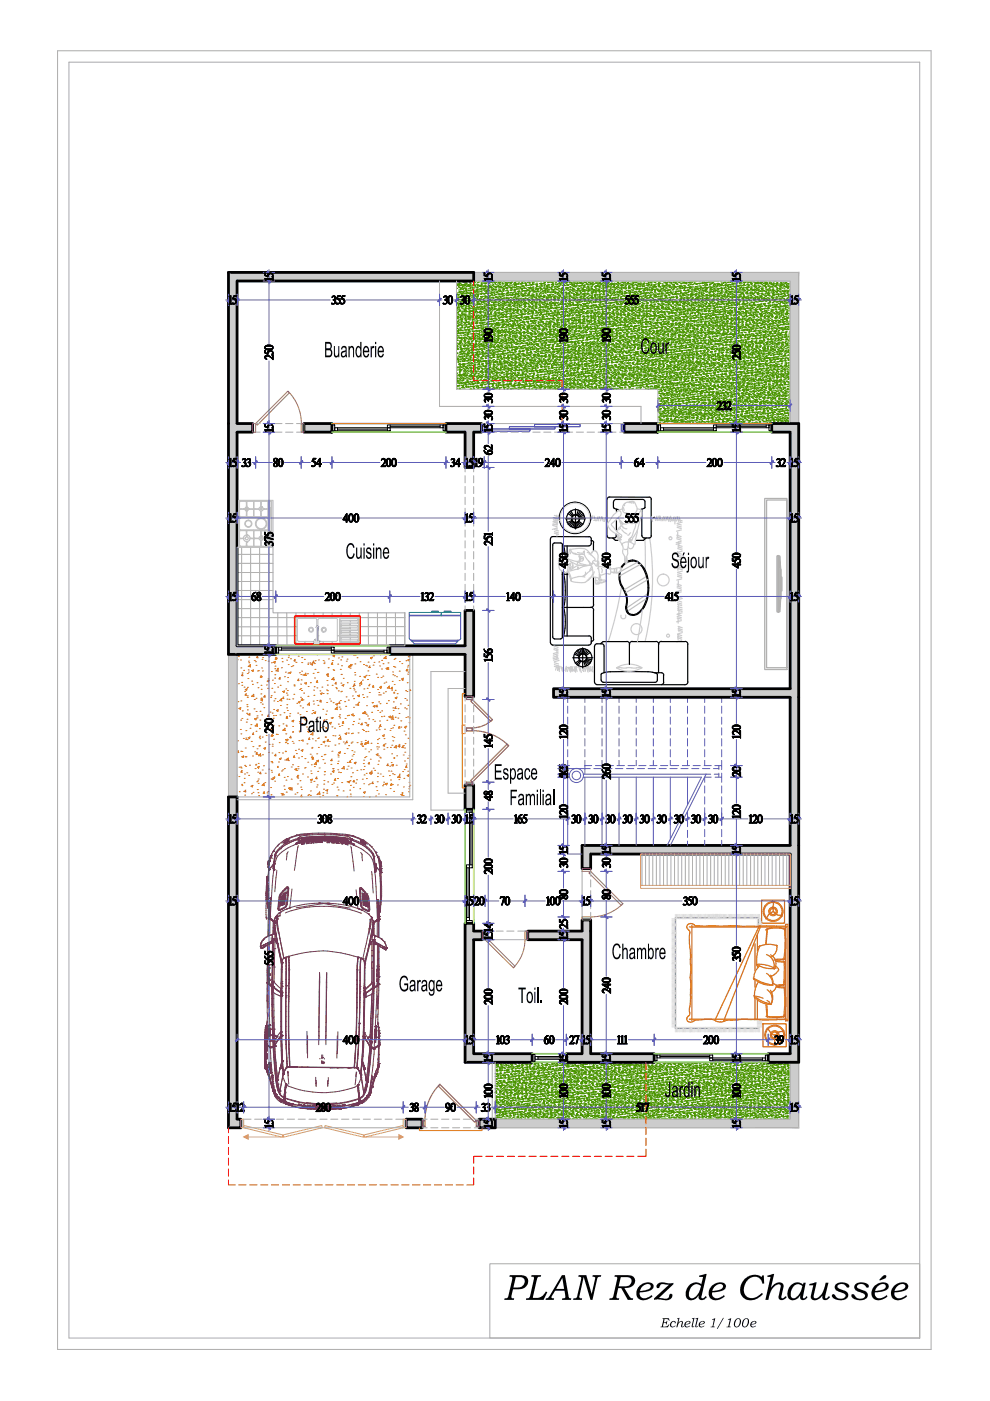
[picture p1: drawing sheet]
<svg xmlns="http://www.w3.org/2000/svg" width="210mm" height="297mm" viewBox="0 0 210 297" stroke-linecap="round" stroke-linejoin="round" font-family="sans-serif">
<defs><g id="words">
<text font-size="8.5" x="106.6" y="275.6">PLAN Rez de Chaussée</text>
<g font-size="5.2">
<text x="68.7" y="75.7">Buanderie</text>
<text x="135.8" y="75">Cour</text>
<text x="73.3" y="118.5">Cuisine</text>
<text x="142.3" y="120.5">Séjour</text>
<text x="63.4" y="155.2">Patio</text>
<text x="104.7" y="165.3">Espace</text>
<text x="108.4" y="170.7">Familial</text>
<text x="129.7" y="203.3">Chambre</text>
<text x="84.6" y="210.2">Garage</text>
<text x="109.8" y="212.7">Toil.</text>
<text x="140.9" y="232.6">Jardin</text>
</g>
<g font-size="3.1">
<text x="140" y="281.4">Echelle 1/100</text>
<text x="158.8" y="281.4">e</text>
</g>
</g></defs>
<!-- layer: Vegetation -->
<g fill="none" stroke="#4a9500" stroke-width=".25">
<path d="M97 59.7h.1M97.3 60h.1M97.4 59.6h.1M98.1 59.8h.1M98.3 59.6h.1M98.4 59.7h.1M98.4 59.9h.1M98.9 59.7h.1M98.9 60h.1M99.1 59.6h.1M99.3 59.7h.1M99.5 59.9h.1"/>
<path d="M99.7 59.6h.1M99.9 59.7h.1M100.5 59.7h.1M100.6 59.9h.1M100.7 59.7h.1M100.9 59.7h.1M101.2 59.9h.1M101.4 59.6h.1M101.4 59.7h.1M101.5 59.7h.1M102 59.8h.1M102.3 59.7h.1"/>
<path d="M102.3 59.6h.1M102.7 59.6h.1M102.8 59.7h.1M103.2 59.8h.1M103.6 59.6h.1M103.8 59.6v.1M103.8 60h.1M103.8 59.7h.1M103.9 59.6l-.1 .1M103.9 59.8h.1M104 59.8h.1M104.1 59.6h.1"/>
<path d="M104.2 59.7h.1M104.3 59.6v.2M104.3 59.8h.1M104.3 59.6l-.1 .1M104.7 59.8h.1M104.8 59.9h.1M104.9 59.7v.1M104.9 59.7h.1M105 59.7h-.1h.1M105.2 59.9h.1M105.6 59.7h.1M105.6 59.9h.1"/>
<path d="M105.8 60h.1M105.9 59.6h.1M105.9 59.8h.1M106 59.8v.1M106.1 59.7l-.1 .1 .1 .1M106.2 59.7l.2-.1zM106.4 60h.1M106.7 59.7h.1M107.1 59.9v.1M107.2 59.9v.1M107.2 60h.1M107.4 60h.1"/>
<path d="M107.8 59.9h.1M108.2 60v.1M108.3 60h.1M108.4 59.8h.1M108.4 59.8l.2-.1zM109.1 59.9h.1M109.1 60h.1M109.3 59.7h.1M109.7 59.7h.1M109.9 59.7h.1M110 59.8h.1M110.6 59.7h.1"/>
<path d="M110.8 59.9h.1M110.9 59.7h.1M111.8 59.9h.1M112 59.6h.1M112.2 60h.1M112.2 59.8h.1M112.8 59.8h.1M112.8 59.6h.1M113 60h-.1M113 59.8h.1M113.1 59.7h.1M113.2 59.7h.1"/>
<path d="M113.6 59.7h.1M113.8 59.7h.1M114.2 59.6h.1M114.4 59.7h.1M114.6 59.6h.1M115.3 59.7h.1M115.5 59.9h.1M115.5 59.7h.1M115.5 59.7l.1 .1M115.6 59.7l-.1 .1M115.7 59.6h.1M115.8 59.6h.1"/>
<path d="M116.1 59.9h.1M116.1 59.7h.1M116.3 59.9h.1M116.3 59.7h.1M116.3 59.7l.2-.1zM116.6 59.6h.1M116.6 59.8h.1M116.8 59.6v.1M116.9 59.8h.1M116.9 59.6v.1M117.2 59.9v.1M117.2 59.7h.1"/>
<path d="M117.2 59.6h.1M117.2 59.9l-.1 .1M117.4 59.6h.1M117.7 59.7h.1M117.7 59.8h.1M117.9 59.7v.1M118 59.7h.1M118.2 59.6h.1M118.2 59.7h.1M118.5 59.6h.1M118.5 59.8h.1M118.6 59.6h.1"/>
<path d="M118.7 59.7h.1M119 59.8v.1M119.1 59.7h.1M119.1 59.7v.2M119.4 59.9h.1M119.9 59.7h.1M120 59.9h.1M120.1 59.9v.1M120.1 59.9h.1M120.2 59.9h.1M120.2 59.9v.1M120.7 59.7h.1"/>
<path d="M120.7 59.9h.1M120.8 59.8h.1M120.9 59.8v.1M121 60h.1M121.2 60v.1M121.3 60h.1M121.5 59.8h.1M121.6 59.7h.1M121.7 59.7h.1M122.1 59.7h.1M122.3 59.8h.1M122.4 59.6h.1"/>
<path d="M122.6 59.6h.1M122.7 59.6h.1M122.9 59.9h.1M123.1 60h-.1M123.2 59.8h.1M123.8 59.8h.1M124 59.9h.1M124.2 60h.1M124.3 59.6h.1M124.7 59.7h.1M124.7 59.6h.1M124.8 59.9h.1"/>
<path d="M125.2 59.8h.1M125.2 59.6h.1M125.5 59.7h.1M125.5 59.8h.1M125.6 60h.1M126.1 59.7h.1M126.5 59.7l.1-.1zM126.7 59.7l.1 .1M126.8 59.7v.1M126.8 59.7l-.1 .1M127.1 60h.1M127.1 59.8h.1"/>
<path d="M127.9 59.9h.1M128 59.7h.1M128.5 59.9v.2M128.5 59.9l-.1 .1M128.6 59.9h.1M128.7 59.7h.1M128.7 59.6h.1M128.8 59.6h.1M128.8 59.7l-.1 .1M128.8 59.7h-.1M129 59.9h.1M129.4 59.6h.1"/>
<path d="M129.6 59.8h.1M129.8 59.6v.1M129.9 59.6v.1M130.5 59.7h.1M130.9 59.7v.1M131 59.6h.1M131 59.9h.1M131 59.8v.1M131 59.7h.1M131.8 59.8h.1M132 59.8v.1M132.1 59.7v.2"/>
<path d="M132.4 59.8h.1M132.5 60h.1M132.6 59.7h.1M133 59.9h.1M133.1 59.9v.1M133.2 59.9v.1M133.3 59.7h.1M133.4 59.6h.1M134 59.7h.1M134.3 60h.1M134.4 59.7h.1M134.5 59.6h.1"/>
<path d="M134.5 59.9h.1M134.9 59.9h.1M135 59.6h.1M135.4 59.7h.1M135.7 59.8h.1M135.7 59.6h.1M136.4 59.6h.1M136.5 59.6h.1M136.5 59.7h.1M136.7 59.6h-.1M136.7 59.6l-.1 .1M137.3 59.6h.1"/>
<path d="M137.4 59.7h.1M137.5 59.9h.1M137.9 59.8h.1M137.9 60h.1M138 59.8l.1-.1v.2M138 59.8h.1M138.2 59.7h.1M138.4 59.7h.1M138.7 59.8h.1M138.8 59.9h.1M138.9 59.7h-.1M138.9 59.7l-.1 .1"/>
<path d="M139 59.7h.1M139.4 59.6h.1M139.6 59.8h.1M139.6 59.7h.1M139.7 60l.1 .1M139.8 60l-.2 .1M139.8 59.7h.1M140.4 59.7h.1M140.6 59.8h.1M140.9 60h.1M141.1 59.8h.1M141.3 59.9h.1"/>
<path d="M141.5 59.8h.1M141.7 59.6h.1M141.8 59.6h.1M141.9 59.8h.1M142 60h.1M142.3 59.9h.1M142.8 59.9h.1M142.8 59.6v.1M142.9 59.7h.1M142.9 59.6v.1M143.1 59.9h.1M143.1 60h.1"/>
<path d="M143.3 59.7h.1M143.5 59.7h.1M143.9 59.6h.1M143.9 59.7v.1M143.9 59.9h.1M144 59.8h.1M144 59.7h.1M144.3 59.7h.1M144.6 59.6h.1M144.8 60h.1M144.9 59.6h.1M145 59.8l.1 .1"/>
<path d="M145.1 59.7l-.1 .1M145.3 60h.1M145.4 59.9h.1M145.9 59.9h.1M146.1 59.9v.1M146.2 59.8h.1M146.2 59.9v.1M146.4 59.8h.1M146.7 59.8h.1M146.7 59.7h.1M146.8 59.6h-.1M146.8 59.6l-.1 .1"/>
<path d="M147.1 59.7h.1M147.3 59.7h.1M147.3 60h.1M147.5 59.7h.1M147.6 59.6h.2M147.7 59.6h-.1M147.7 59.6h.1M148.2 59.6h.1M149 59.7h-.1M149 59.7l-.1 .1M149.2 59.8h.2M149.3 59.9l.1-.2v.2"/>
<path d="M149.5 59.9h.1M149.8 59.9h.1M150.2 59.8h.1M150.3 59.6h.1M150.4 59.7h.1M150.6 59.8h.1M150.8 59.7h.1M151.1 59.6h.1M151.2 59.8h.1M151.3 59.6h.1M151.4 59.7h.1M151.7 59.6h.1"/>
<path d="M151.9 59.7h.1M152.1 59.6h.1M152.2 59.6h.1M152.8 59.7h.1M153.6 59.7h.1M153.7 59.9h.1M154.2 59.9h.1M154.4 59.8h.1M154.5 59.8h.1M154.7 59.6h.1M154.8 59.9h.1M154.8 59.6h.1"/>
<path d="M154.9 59.6h.1M155.2 59.7h.1M155.2 59.8h.1M155.3 59.7h.1M155.6 59.7h.1M155.7 59.7h.1M155.7 59.6h.1M155.8 59.6v.1M155.9 59.6v.1M156.1 59.6h.1M156.1 59.8h.1M156.2 59.6h.1"/>
<path d="M156.5 59.7h.1M156.6 59.6h.1M156.8 59.7h.1M156.9 60h.1M156.9 59.9h.1M156.9 59.7v.1M156.9 59.6v.1M156.9 59.6h-.1M157 59.7h.1M157.4 59.7h.1M157.6 59.9h.1M157.7 60h.1"/>
<path d="M157.8 59.7h.1M158 59.8v.1M158.1 59.7v.2M158.2 59.7h.1M158.4 59.7h.1M158.5 60h.1M158.7 59.8h.1M158.7 59.6h.1M158.9 59.6l.1 .1M158.9 59.6h.1M159 59.8h.1M159 59.7h.1v.1z"/>
<path d="M159.1 59.8h.1M159.1 59.9v.1M159.2 59.7h.1M159.2 59.9v.1M159.7 59.7h.1M159.8 59.8h.1M160.3 60h.1M160.6 59.6h.1M160.6 59.8h.1M160.6 59.8v.1l-.1-.1M160.7 59.7l-.2 .2M160.8 60h.1"/>
<path d="M161.1 59.8h.1M161.3 59.8h.1M161.4 59.9h.1M161.6 59.8h.1M162 59.7h.1M162.2 59.9h.1M162.3 59.9h.1M162.3 59.7h.1M162.5 59.9h.1M163.1 60h.1M163.1 59.6h.1M163.1 59.8h.1"/>
<path d="M164.1 59.7h.1M164.5 59.6h.1M164.7 59.9h.1M165.5 59.8h.1M166 60h.1M166.3 59.7h.1M166.4 59.8h.1M166.6 59.9h.1M166.9 59.6h.2l-.1 .1zM167 59.6h.1M167.3 59.7h.1M96.8 73.8h.1"/>
<path d="M96.8 79.2l.1-.1v.2M96.8 62.5h.1M96.8 68.1h.1M96.8 65.4l.1 .1M96.8 79.2h.1M96.8 71h.1M96.8 73.3h.1M96.8 72.7h.1M96.8 65.2h.1M96.8 65.8h.1M96.8 71.9h.1M96.8 78.5h.1"/>
<path d="M96.8 61.1h.1M96.8 62.1h.1M96.8 76.3h.1M96.8 62.4h.1M96.8 64.2h.2zM96.8 74.9l.1 .1M96.9 72.2h.1M96.9 71.7h.1M96.9 76.3h.1M96.9 68.5h.1M96.9 67.5h.1M96.9 77.8l-.1 .1"/>
<path d="M96.9 69.2v.1M96.9 77.8h-.1M96.9 71.2h.1M96.9 70.7h.1M96.9 62.4h.1M96.9 63h.1M96.9 69.1h.1M96.9 75.7h.1M96.9 74.9h.1M96.9 73.8h.1M96.9 78h.1M96.9 76h.1"/>
<path d="M96.9 74.1h.1M96.9 79.9h.1M96.9 63.6h.1M96.9 65.3v.2M97 70.2h.1M97 69.7h.1M97 69.1h.1M97 73.5h.1M97 79.6h.1M97 65.1h.1M97 64.4h.1M97 62.5h.1"/>
<path d="M97 60.5h.1M97 72.2h.1M97 68.3h.1M97 66.4h.1M97 65.3l-.2 .2M97 73.9h.1M97 68.6h.1M97 68.1h.1M97 60.2h.1M97 66.3h.1M97 72.9h.1M97 71.5h.1"/>
<path d="M97 69.2v.1M97 74.9v.1M97 67.2h.1M97 67.1l.1-.1v.2zM97 67.6h.1M97 67.1h.1M97 70.7h.1M97 76.8h.1M97 62.7h.1M97 77.8h.1M97 63.5v.1h.1M97 60.3h.1"/>
<path d="M97 67.2l.1-.1v.1M97.1 66.6h.1M97.1 66.1h.1M97.1 63.5h.1M97.1 70.2h.1M97.1 63.7h.1M97.1 69.1h.1M97.1 76v.1M97.1 70.4v.1M97.1 64.5h.1M97.1 65.5h.1M97.1 65h.1"/>
<path d="M97.1 67.9h.1M97.1 74h.1M97.1 60.3h.1M97.1 70.1h.1M97.1 76.4h.1M97.1 75.5h.1M97.1 76.7h.1M97.1 76.1h.1M97.1 64.7l.1 .1M97.2 63.5h.1M97.2 64h.1M97.2 60.8h.1"/>
<path d="M97.2 67.4h.1M97.2 66.7h.1M97.2 70.5h.1M97.2 60.2l-.2 .1M97.2 60.3h-.1M97.2 62.5h.1M97.2 63h.1M97.2 65.2h.1M97.2 71.2h.1M97.2 78.4h.1M97.2 77.9h.1M97.2 73.1h.1"/>
<path d="M97.2 70.3v.1M97.2 76l-.1 .1M97.2 68.9h.1M97.2 63.1h.1zM97.2 69l.1-.2v.2M97.3 61h.1M97.3 61.5h.1M97.3 62h.1M97.3 64.6h.1M97.3 64.3h.1M97.3 79.4h.1M97.3 64.7v.1"/>
<path d="M97.3 60.5h.1M97.3 62.4h.1M97.3 68.5h.1M97.3 75.1h.1M97.3 75.7h.1M97.3 65.3h.1M97.3 70.7h.1M97.3 69.9h-.1M97.3 77.2v.1M97.3 71.5v.1M97.3 61.8h.1M97.3 61.9h.1"/>
<path d="M97.3 77.1h.1M97.3 71.7h.1M97.3 65.8l.1 .1M97.3 72.8l.2-.1zM97.4 79.5h.1M97.4 79.8h.1M97.4 79.3h.1M97.4 65.7h.1M97.4 72.3h.1M97.4 72.9h.1M97.4 79h.1M97.4 68.3h.1"/>
<path d="M97.4 78h.1M97.4 60.2l.2 .1M97.4 66l.1-.1zM97.4 78.8h.1M97.4 78.2h.1M97.4 74.7h.1M97.4 71.5l.1 .1M97.4 77.2v.1M97.4 70.7l.2-.1v.2M97.4 70.7h.2M97.5 77.7h.1M97.5 77.2h.1"/>
<path d="M97.5 62.9h.1M97.5 69.5h.1M97.5 70.1h.1M97.5 76.2h.1M97.5 60.6h.1M97.5 65.9h.1M97.5 65.8h.1M97.5 63.9h.1M97.5 79.4h.1M97.5 77.5h.1M97.5 75.6h.1M97.5 73.6h.1"/>
<path d="M97.5 71.7h.1M97.5 69.7h.1M97.5 67.8h.1M97.5 65.8v.1M97.5 76.7h.1M97.5 66.9h.1M97.5 72.3h.1M97.5 61.9h.1M97.5 60h.1M97.5 78.5h.1M97.5 76.6h.1M97.5 72.7h.1"/>
<path d="M97.5 70.8h.1M97.5 60.1l-.1 .1M97.5 75.6h.1zM97.5 78.4v.1M97.5 72.7l.1 .1M97.6 75.7h.1M97.6 75.2h.1M97.6 74.6h.1M97.6 60.1h.1M97.6 66.8h.1M97.6 67.3h.1M97.6 73.4h.1"/>
<path d="M97.6 63.6h.1M97.6 78.7h.1M97.6 73.3h.1M97.6 64.9h.1M97.6 63h.1M97.6 61h.1M97.6 68.8h.1M97.6 66.9h.1M97.6 78.4h.1M97.6 67v.1M97.6 68.8h.1zM97.6 74.1h.1"/>
<path d="M97.6 73.6h.1M97.6 77.8h.1M97.6 69.9h.1M97.6 79.6h.1M97.6 72.4h.2M97.6 61.3v.1M97.6 72.6h.1M97.6 73.1h.1M97.6 64.5h.1M97.6 64h.1M97.6 70.6h.1M97.6 77.3h.1"/>
<path d="M97.6 61.1h.1M97.6 76.3h.1M97.6 72.7h.1M97.6 78.3v.1M97.6 72.5l.1-.1v.1M97.7 72.1h.1M97.7 71.6h.1M97.7 71.1h.1M97.7 75h.1M97.7 62.2h.1M97.7 67.5h.1M97.7 62h-.1"/>
<path d="M97.7 67v.1M97.7 78.5l.1-.1zM97.7 70.5h.1M97.7 70h.1M97.7 61.8h.1M97.7 61.2h.1M97.7 67.8h.1M97.7 74.5h.1M97.7 68.5h.1M97.7 73.9h.1M97.7 61.3l-.1 .1h.2M97.7 79.5v.1"/>
<path d="M97.7 73.8l.1 .1M97.7 61.9l-.1 .1M97.7 71.6h.1v.1zM97.8 69.5h.1M97.8 69h.1M97.8 72.3h.1M97.8 65.1h.1M97.8 74.9h.1M97.8 68.2v.1M97.8 64.8h.1M97.8 68.5h.1M97.8 68h.1"/>
<path d="M97.8 71.7h.1M97.8 78.3h.1M97.8 71.5h.1M97.8 79.8h.1M97.8 77.8h.1M97.8 75.9h.1M97.8 74.2h.1M97.8 62.5v.1M97.8 60.4l.2 .1M97.8 67.5h.1M97.8 67h.1M97.8 66.5h.1"/>
<path d="M97.8 75.6h.1M97.8 62.8h.1M97.8 77.9h.1M97.8 66.2h.1M97.8 64.2h.1M97.8 62.3h.1M97.8 60.3h.1M97.8 74h.1M97.8 72h.1M97.8 70.1h.1M97.8 68.1h.1M97.8 79.5v.1"/>
<path d="M97.8 64.8v.1M97.8 74.2l.1-.1v.2M97.8 60.5l.2-.2v.2M97.9 66h.1M97.9 65.5h.1M97.9 62.3h.1M97.9 68.9h.1M97.9 63.8h.1M97.9 69.1h.1M97.9 68.1v.1M97.9 73.8v.1M97.9 65h.1"/>
<path d="M97.9 64.4h.1M97.9 66.7h.1M97.9 72.8h.1M97.9 80h.1M97.9 79.4h.1M97.9 60.4h.1M97.9 70.1h.1M97.9 75.5h.1M97.9 62.5h-.1h.2M98 63.4h.1M98 63.9h.1M98 66.2h.1"/>
<path d="M98 76.5h.1M98 75v.1M98 69.3v.1M98 61.9h.1M98 62.4h.1M98 62.9h.1M98 70h.1M98 77.2h.1M98 76.6h.1M98 73.1h.1M98 74.5h-.1M98 62.2h.2"/>
<path d="M98 63.6l.1 .1M98 75.9l.1 .1M98 67.7h.1M98 74.4l-.1 .1M98.1 60.8h.1M98.1 61.4h.1M98.1 63.4h.1M98.1 64.4h.1M98.1 79.5h.1M98.1 60.8v.1M98.1 62.2v-.1v.1M98.1 76v-.2v.2"/>
<path d="M98.1 77.4l.1-.1zM98.1 60.8l-.1 .1M98.1 60.3h.1M98.1 61.2h.1M98.1 67.2h.1M98.1 74.4h.1M98.1 73.9h.1M98.1 65.3h.1M98.1 70.7h.1M98.1 69.3v.1M98.1 75v.1M98.1 60.6h.1"/>
<path d="M98.1 77.1h.1M98.1 71.7h.1M98.1 63.6l.1 .1M98.1 63.7l.1 .1M98.2 79.6h.1M98.2 79.1h.1M98.2 78.6h.1M98.2 64.5h.1M98.2 71.1h.1M98.2 71.6h.1M98.2 77.7h.1M98.2 62h.1"/>
<path d="M98.2 78.1h.1M98.2 70.5h.1M98.2 76.1v.2M98.2 70.5v.1M98.2 77.6h.1M98.2 68.3h.1M98.2 74.7h.1M98.2 64.8l.1 .1M98.2 63.9h.2M98.2 77.7h.2M98.3 77.1h.1M98.3 76.6h.1"/>
<path d="M98.3 61.7h.1M98.3 68.3h.1M98.3 68.9h.1M98.3 74.9h.1M98.3 60.6h.1M98.3 66h.1M98.3 64l.1-.1v.1M98.3 73.4l.1 .1zM98.3 76.1h.1M98.3 75.6h.1M98.3 79.4h.1M98.3 66.9h.1"/>
<path d="M98.3 72.3h.1M98.3 70.5h.1M98.3 76.1v.1M98.3 77.6l.1 .1M98.4 75.1h.1M98.4 74.6h.1M98.4 74h.1M98.4 66.1h.1M98.4 65.5h.1M98.4 72.2h.1M98.4 78.8h.1M98.4 78.7h.1"/>
<path d="M98.4 73.3h.1M98.4 65.7h.1M98.4 79.3h.1M98.4 77.4h.1M98.4 75.4h.1M98.4 73.5h.1M98.4 71.5h.1M98.4 69.6h.1M98.4 67.6h.1M98.4 64.8v.1M98.4 77.6l-.2 .1M98.4 73h.1"/>
<path d="M98.4 76.6h.1M98.4 63.6h.1M98.4 79.7h.1M98.4 63.7h.1M98.4 61.8h.1M98.4 78.4h.1M98.4 76.4h.1M98.4 74.5h.1M98.4 66.6h-.1M98.4 77.3v.1M98.4 71.6v.1M98.4 66.5l-.1 .1"/>
<path d="M98.4 72.5h.1M98.4 72h.1M98.4 63.3h.1M98.4 62.8h.1M98.4 69.4h.1M98.4 76h.1M98.4 69.9h.1M98.4 66.7h.1M98.4 64.8h.1M98.4 60.9h.1M98.4 70.6h.1M98.4 68.7h.1"/>
<path d="M98.4 65.7l.2-.1v.2M98.4 65.9l.1 .2M98.4 65.7h.2M98.5 71.5h.1M98.5 71h.1M98.5 73.8h.1M98.5 62.2h.1M98.5 61.2h.1M98.5 76.3h.1M98.5 60.3v.1M98.5 70.5h.1M98.5 69.9h.1"/>
<path d="M98.5 69.4h.1M98.5 60.6h.1M98.5 60h.1M98.5 66.6h.1M98.5 73.3h.1M98.5 79.9h.1M98.5 68.6h.1M98.5 67.6h.1M98.5 71.6l.1 .1M98.5 77.3v.1M98.5 79.3l.1 .2M98.6 62.6h.1"/>
<path d="M98.5 69.5h.1M98.5 76.2l-.1 .1M98.6 68.9h.1M98.6 68.4h.1M98.6 71h.1M98.6 74.9h.1M98.6 73.9h.1M98.6 65.9v.1M98.6 79.3l-.2 .2 .2-.1M98.6 76.2h-.2M98.6 67.9h.1M98.6 67.4h.1"/>
<path d="M98.6 63.9h.1M98.6 70.5h.1M98.6 77.1h.1M98.6 65.2h.1M98.6 60.3h-.1h.2M98.6 78.5h.1M98.6 72.8l.1 .1M98.7 66.9h.1M98.7 66.4h.1M98.7 68.3h.1M98.7 71.6h.1M98.7 67.1v.1"/>
<path d="M98.7 65.8h.1M98.7 65.3h.1M98.7 64.8h.1M98.7 61.1h.1M98.7 67.7h.1M98.7 74.4h.1M98.7 62.8h.1M98.7 63.8h.1M98.7 77.9h.1M98.7 79.6h.1M98.7 77.7h.1M98.7 61.4v.1"/>
<path d="M98.8 65.4h.1M98.7 72.3h.1M98.7 79.1h.1M98.7 64.3h.1M98.7 65.5h.1M98.7 78.8h.1M98.7 78.2h.1M98.7 70.2h.1M98.7 69.1h.1M98.7 60.2h.1M98.7 66h.1M98.7 64.1h.1"/>
<path d="M98.7 62.1h.1M98.7 75.7h.1M98.7 73.8h.1M98.7 71.9h.1M98.7 69.9h.1M98.7 68h.1M98.7 67.4l.1 .1h-.1l.1-.1M98.7 72.7l.1 .2M98.7 78.4v.1M98.8 62.8h.1M98.8 63.3h.1M98.8 65h.1"/>
<path d="M98.8 71.6h.1M98.8 60.4h.1M98.8 76.5h.1M98.8 75.5h.1M98.8 67.1v.1M98.8 61.3h.1M98.8 61.8h.1M98.8 62.3h.1M98.8 76h.1M98.8 66.8h.1M98.8 61.4l-.1 .1h.2M98.8 79.6v.1"/>
<path d="M98.8 73.9l.1 .1M98.9 60.2h.1M98.9 60.8h.1M98.9 62.2h.1M98.9 68.8h.1M98.9 73.1h.1M98.9 61.5h.1zM98.9 75.2h.1M98.9 69.2h.1M98.9 73.2h.1M98.9 72.7h.1M98.9 79.3h.1"/>
<path d="M98.9 65.4h.1M98.9 64.4h.1M98.9 79.5h.1M98.9 68.3h.1M98.9 62.6v.1M98.9 79.6h.1M98.9 79.1h.1M98.9 66.1h.1M98.9 70.8h.1M98.9 71.8h.1M98.9 79.6v.1M98.9 69.1l.1 .2"/>
<path d="M99 78.5h.1M99 78h.1M99 70.5h.1M99 69.9h.1M99 76.5h.1M99 62h.1M99 78.1h.1M99 77.1h.1M99 68.2l-.1 .1M99 73.9v.1M99 69.1l-.1 .1M99 77.5h.1"/>
<path d="M99 77h.1M99 63.3h.1M99 68.4h.1M99 64.4l.2-.1zM99 62.5l-.1 .1 .2 .1M99.1 71.1h.1M99 70.9l.2 .1M99 78l.1-.1v.1M99.1 76.5h.1M99.1 76h.1M99.1 75.5h.1M99.1 67.7h.1"/>
<path d="M99.1 67.1h.1M99.1 73.8h.1M99.1 60.6h.1M99.1 74.7h.1M99.1 75.1v.1M99.1 69.4v.1M99.1 74.9h.1M99.1 74.4h.1M99.1 60.5h.1M99.1 78.2h.1M99.1 66h.1M99.1 67h.1"/>
<path d="M99.1 63.7l.1 .1M99.2 73.9h.1M99.2 73.4h.1M99.2 64.9h.1M99.2 64.4h.1M99.2 71h.1M99.2 77.6h.1M99.2 73.3h.1M99.2 72.4h.1M99.2 70.8v.2M99.2 72.9h.1M99.2 75.4h.1"/>
<path d="M99.2 63.6h.1M99.2 79.7h.1M99.2 78.7h.1M99.2 69.4v.1M99.2 75.1v.1M99.2 70.8l-.1 .2M99.2 67.2h.1zM99.3 74h.1M99.2 70.9h.1M99.2 71.9h.1M99.2 71.4h.1M99.2 62.1h.1"/>
<path d="M99.2 61.6h.1M99.2 68.2h.1M99.2 74.8h.1M99.2 70h.1M99.2 67.5h.1M99.2 79.1h.1M99.2 77.2h.1M99.2 75.2h.1M99.2 71.3h.1M99.2 69.4h.1M99.2 63.7l.1 .1M99.2 72.7l.2-.1-.1 .1"/>
<path d="M99.3 70.4h.1M99.3 69.9h.1M99.3 72.6h.1M99.3 61.2h.1M99.3 76.3h.1M99.3 65.5h.1M99.3 63.6h.1M99.3 61.7h.1M99.3 78.2h.1M99.3 70.6v.1M99.3 69.3h.1M99.3 68.8h.1"/>
<path d="M99.3 65.4h.1M99.3 72.1h.1M99.3 78.7h.1M99.3 62.2h.1M99.3 67.6h.1M99.3 60.7h.1M99.3 66.6h.1M99.3 64.6h.1M99.3 62.7h.1M99.3 74.4h.1M99.3 72.4h.1M99.3 70.5h.1"/>
<path d="M99.3 68.5h.1M99.3 64.9l.1 .1M99.4 68.3h.1M99.4 67.8h.1M99.4 69.8h.1M99.4 68.6h.1M99.4 74.9h.1M99.4 74h.1M99.4 60.4h-.2M99.4 60.3l-.2 .1M99.4 70h.1v.1zM99.5 76.8h.1"/>
<path d="M99.4 67.3h.1M99.4 66.8h.1M99.4 66.3h.1M99.4 62.7h.1M99.4 69.3h.1M99.4 75.9h.1M99.4 65.2h.1M99.4 63.3l.1-.1zM99.4 70.5l.1 .1M99.4 76.2v.1M99.5 65.8h.1M99.5 65.2h.1"/>
<path d="M99.5 67.1h.1M99.5 71.6h.1M99.5 64.9v.1M99.5 74.5l.1-.1v.1M99.5 74.4h.1M99.5 64.7h.1M99.5 64.2h.1M99.5 66.5h.1M99.5 73.1h.1M99.5 79.8h.1M99.5 62.8h.1M99.5 77.9h.1"/>
<path d="M99.5 77.4v.1M99.5 71.7v.1M99.5 63.7h.1M99.5 63.2h.1M99.5 62.7h.1M99.5 64.3h.1M99.5 77.6h.1M99.5 63.8h.1M99.5 69.2h.1M99.5 66.1h.1M99.6 79.6h.1M99.6 61.7h.1"/>
<path d="M99.6 62.2h.1M99.6 63.7h.1M99.6 70.4h.1M99.6 77h.1M99.6 60.5h.1M99.6 70.2h.1M99.6 75.5h.1M99.6 66.1h.1zM99.6 60.4v.1M99.6 60.6v.2l-.1-.1M99.6 60.6h.1M99.6 61.1h.1"/>
<path d="M99.6 61.5h.1M99.6 74.8h.1M99.6 74.2h.1M99.6 66.8h.1M99.6 76.6h.1M99.6 67.8h.1M99.6 65.9h.1M99.6 63.9h.1M99.6 79.5h.1M99.6 77.5h.1M99.6 75.6h.1M99.6 73.6h.1"/>
<path d="M99.6 71.7h.1M99.6 69.7h.1M99.6 60.6l-.1 .1M99.6 71.7l.1 .1M99.6 77.4v.1M99.7 60.1h.1M99.7 61h.1M99.7 67.6h.1M99.7 73.2h.1M99.7 60h.1M99.7 62h.1M99.7 66v.1"/>
<path d="M99.7 72.9h-.2M99.7 62.5h.1M99.7 76.2h.1M99.7 72.8l-.2 .1M99.7 79.9h.1M99.7 72h.1M99.7 71.5h.1M99.7 78.1h.1M99.7 64.4h.1M99.7 79.6h.1M99.7 60.3l-.1 .1h.2M99.7 78.5v.2"/>
<path d="M99.7 72.9l.1 .1M99.7 62.5l.1-.1v.1M99.7 75.7h.1zM99.8 79.4h.1M99.8 78.9h.1M99.8 64.8h.1M99.8 65.4h.1M99.8 70.8h.1M99.8 68.9h.1zM99.8 67.2v.1M99.8 76.1v.2M99.8 78.4h.1"/>
<path d="M99.8 77.9h.1M99.8 69.2h.1M99.8 68.7h.1M99.8 75.3h.1M99.8 71.8h.1M99.8 77.1h.1M99.8 61.5v.1M99.8 76.1l-.1 .1M99.8 77.4h.1M99.8 76.9h.1M99.8 76.4h.1M99.8 62h.1"/>
<path d="M99.8 68.4h.1M99.8 78.2h.1M99.8 78.5v.1M99.8 61.6h.2M99.8 67.2l.1 .1M99.9 75.4h.1M99.9 75.9h.1M99.9 66.5h.1M99.9 65.9h.1M99.9 72.5h.1M99.9 79.7h.1M99.9 79.2h.1"/>
<path d="M99.9 74.8h.1M99.9 67.2h-.1M99.9 72.9v.1M99.9 64.2h.1M99.9 62.1v.1l-.1-.1h.1M99.9 78.6l.1-.1zM99.9 74.9h.1M99.9 74.4h.1M99.9 60.6h.1M99.9 66h.1M99.9 61.5l-.1 .1M99.9 79.7v.1"/>
<path d="M99.9 71.8l.1-.1v.2zM100 73.8h.1M100 73.3h.1M100 63.7h.1M100 63.1h.1M100 69.8h.1M100 76.9h.1M100 76.4h.1M100 67h.1M100 72.4h.1M100 77.9l-.1 .1 .1-.1M100 74v.1"/>
<path d="M100 68.3v.2M100 64.1v.2M100 72.8h.1M100 72.3h.1M100 71.8h.1M100 63.6h.1M100 78.8h.1M100 73.4h.1M100 62.7l.2 .1M100 64.1l-.1 .1M100 71.3h.1M100 70.8h.1"/>
<path d="M100 60.9h.1M100 60.4h.1M100 74.2h.1M100 73.6h.1M100 70h.1M100 79.7h.1M100 65h.1M100.1 70.2h.1M100.1 69.7h.1M100.1 61.3h.1M100.1 76.4h.1M100.1 68.3v.1"/>
<path d="M100.1 74.6h.1h-.1M100.1 74v.1M100.1 64.9l-.1 .1M100.1 69.2h.1M100.1 68.7h.1M100.1 68.2h.1M100.1 64.2h.1M100.1 70.8h.1M100.1 71.4h.1M100.1 77.5h.1M100.1 62.2h.1M100.1 67.6h.1"/>
<path d="M100.1 79h.1M100.1 77.1h.1M100.1 75.1h.1M100.1 73.2h.1M100.1 71.2h.1M100.1 62.7v.1M100.1 67.8h.2zM100.2 67.7h.1M100.2 67.2h.1M100.2 68.6h.1M100.2 74h.1M100.2 61.5h.1"/>
<path d="M100.2 67.3h.1M100.2 65.4h.1M100.2 63.4h.1M100.2 69.3h.1M100.2 61h.1M100.2 75.2v.1M100.2 79.6v.2M100.2 69.5v.1M100.2 65.8v.2l-.1-.1M100.2 66.6h.1M100.2 66.1h.1M100.2 61.4h.1"/>
<path d="M100.2 68.1h.1M100.2 74.7h.1M100.2 65.2h.1M100.2 75h.1M100.2 60.6h.1M100.2 68.3h.1M100.2 66.4h.1M100.2 64.4h.1M100.2 62.5h.1M100.2 78.1h.1M100.2 76.1h.1M100.2 74.2h.1"/>
<path d="M100.2 72.2h.1M100.2 70.3h.1M100.2 79.7l-.2 .1M100.2 63.8l.1 .1M100.2 65.8l-.1 .2M100.2 79.6l-.1 .1M100.3 65.6h.1M100.3 65.1h.1M100.3 79.1h.1M100.3 71.6h.1M100.3 67.7h.1M100.3 77.5l.1-.1z"/>
<path d="M100.3 64.6h.1M100.3 64.1h.1M100.3 63.6h.1M100.3 65.8h.1M100.3 65.3h.1M100.3 71.9h.1M100.3 78.5h.1M100.3 62.9h.1M100.3 78h.1M100.3 69.5v.1M100.3 75.2h.1M100.3 63.1h.1"/>
<path d="M100.3 62.6h.1M100.3 76.3h.1M100.3 63.9h.1M100.3 69.2h.1M100.3 63.8l.1 .1M100.3 63.9h.1zM100.4 61.6h.1M100.4 62.1h.1M100.4 63.1h.1M100.4 62.5h.1M100.4 69.1h.1M100.4 75.8h.1"/>
<path d="M100.4 70.2h.1M100.4 75.6h.1M100.4 70.6h.1M100.4 67.6v.1M100.4 76.3v.1M100.4 70.7v.1M100.4 60.5h.1M100.4 61.1h.1M100.4 60.3h.1M100.4 73.6h.1M100.4 79.6h.1M100.4 76.6h.1"/>
<path d="M100.4 65l.1 .1M100.4 67.6l-.1 .1M100.5 60h.1M100.5 66.4h.1M100.5 73h.1M100.5 66.9h.1M100.5 73.2h.1M100.5 69.4h.1M100.5 79.9h.1M100.5 79.3h.1M100.5 70.8h.1M100.5 76.9h.1"/>
<path d="M100.5 64.4h.1M100.5 79.6h.1M100.5 67.7h.1M100.5 65.7h.1M100.5 77.4h.1M100.5 75.5h.1M100.5 73.5h.1M100.5 71.6h.1M100.5 69.6h.1M100.5 70.6l.1 .2M100.5 76.3v.1M100.6 78.8h.1"/>
<path d="M100.6 78.3h.1M100.6 63.6h.1M100.6 70.2h.1M100.6 65.5h.1M100.6 70.8h.1M100.6 61.8h.1M100.6 63.8h.1M100.6 65h.1M100.6 73.5h.1M100.6 77.8h.1M100.6 77.3h.1M100.6 68h.1"/>
<path d="M100.6 74.1h.1M100.6 71.8h.1M100.6 77.2h.1M100.6 66.7h-.1M100.6 69.4v.1M100.6 77.5v.1M100.6 71.8v.1M100.6 66.6l-.1 .1M100.6 76.8h.1M100.6 76.3h.1M100.6 75.7h.1M100.6 60.8h.1"/>
<path d="M100.6 67.5h.1M100.6 62.1h.1M100.6 78.2h.1M100.6 66.1l.1 .1M100.6 69.4l-.1 .1M100.7 74.7h.1M100.7 75.2h.1M100.7 65.2h.1M100.7 71.3h.1M100.7 78.5h.1M100.7 77.9h.1M100.7 68.5h.1"/>
<path d="M100.7 71.9h.1M100.7 71.2l.1 .1v-.2l-.1 .1M100.7 60.5v.1M100.8 69.5h.1M100.7 74.2h.1M100.7 73.7h.1M100.7 64.7h.1M100.7 60.7h.1M100.7 74.8h.1M100.7 71.8v.1M100.7 77.5v.1M100.7 60.5l.2 .1"/>
<path d="M100.8 62.7h.1M100.7 76.3v.1l-.1-.1h.2M100.8 73.2h.1M100.8 72.7h.1M100.8 62.5h.1M100.8 68.6h.1M100.8 75.7h.1M100.8 75.2h.1M100.8 67.1h.1M100.8 66.1h.1M100.8 66.1v.1M100.8 72.2h.1"/>
<path d="M100.8 71.7h.1M100.8 71.1h.1M100.8 61.9h.1M100.8 72.4h.1M100.8 73.4h.1M100.8 60.4l-.1 .1M100.8 78.7v.1M100.8 73l.1 .1M100.9 70.6h.1M100.9 70.1h.1M100.9 65.8h.1M100.9 73h.1"/>
<path d="M100.9 72.4h.1M100.9 79.1h.1M100.9 63.7h.1M100.9 79.8h.1M100.9 78.8h.1M100.9 67.3v.1M100.9 69.6h.1M100.9 69.1h.1M100.9 70h.1M101 65.5h.1M100.9 61.6v.1M100.9 79.2h-.1"/>
<path d="M100.9 68.6h.1M100.9 68.1h.1M100.9 63h.1M100.9 70.2h.1M100.9 69.7h.1M100.9 76.3h.1M100.9 62.3h.1M100.9 61.3h.1M100.9 76.4h.1M100.9 78.6v.1M100.9 61.7h.2M100.9 79.1l-.1 .1"/>
<path d="M101 67.6h.1M101 67.1h.1M101 66.6h.1M101 67.7h.1M101 68.6h.1M101 67.3v.1M101 72.9v.1M101 66.1h.1M101 60.3h.1M101 67.4h.1M101 66.9h.1M101 73.5h.1"/>
<path d="M101 75h.1M101 74h.1M101 78.8h.1M101 76.9h.1M101 74.9h.1M101 73h.1M101 61.6l-.1 .1M101 79.8v.1M101.1 75.2h.1M101.1 65h.1M101.1 64.5h.1M101.1 77.9h.1"/>
<path d="M101.1 65.3h.1M101.1 61.4h.1M101.1 69.1h.1M101.1 67.2h.1M101.1 65.2h.1M101.1 63.3h.1M101.1 71h.1M101.1 79.9h.1M101.1 74.1v.1M101.1 68.5v.1M101.1 68.5h.1M101.1 64h.1"/>
<path d="M101.1 63.5h.1M101.1 64.7h.1M101.1 64.1h.1M101.1 70.7h.1M101.1 77.4h.1M101.1 71.6h.1M101.1 68.2h.1M101.1 66.3h.1M101.1 64.3h.1M101.1 76h.1M101.1 74h.1M101.1 72.1h.1"/>
<path d="M101.1 70.2h.1M101.1 61.6v.1M101.1 74.2h.1M101.1 74.7h.1M101.1 62.8v.1M101.1 63h.1M101.1 62.5h.1M101.1 61.9h.1M101.1 75.1h.1M101.1 63.9h.1M101.1 62.9h.1M101.1 78h.1"/>
<path d="M101.1 62.4h.1M101.1 60.4h.1M101.1 79.8v.1M101.2 60.9h.1M101.2 61.4h.1M101.2 61.9h.1M101.2 61.3h.1M101.2 68h.1M101.2 74.6h.1M101.2 70.2h.1M101.2 69.3h.1M101.2 68.4v.1"/>
<path d="M101.2 74.1l-.1 .1M101.2 78.1l.1 .1zM101.2 74.6v.2M101.2 60.4h.1M101.2 72.4h.1M101.2 78.4h.1M101.2 60.5h.1M101.2 76.6h.1M101.2 75.6h.1M101.2 62.8h.1M101.2 71.3h.1M101.2 61h-.1l.1-.2v.2"/>
<path d="M101.2 74.6l-.1 .1M101.3 79.7h.1M101.3 65.2h.1M101.3 71.8h.1M101.3 66.9h.1M101.3 75.3v.1M101.3 69.6v.1M101.3 76.4l.1 .1M101.3 79.2h.1M101.3 78.7h.1M101.3 69.6h.1M101.3 75.7h.1"/>
<path d="M101.3 73.3h.1M101.3 63.9l.1 .1M101.3 62.7h.1M101.4 78.2h.1M101.4 77.7h.1M101.4 77.2h.1M101.4 62.4h.1M101.4 69h.1M101.4 64.5h.1M101.4 65.5h.1M101.4 79.6h.1M101.4 64.4l-.2 .1"/>
<path d="M101.4 76.7h.1M101.4 76.2h.1M101.4 66.8h.1M101.4 72.9h.1M101.4 79.5h.1M101.4 71.9h.1M101.4 70.9h.1M101.4 69.4h.1M101.4 67.5h.1M101.4 79.2h.1M101.4 75.3h.1M101.4 73.3h.1"/>
<path d="M101.4 71.4h.1M101.4 67.3h.1M101.4 62.6v.2M101.4 69.6v.1M101.4 75.2v.2M101.4 76.3v.2M101.5 74.1h.1M101.4 75.7h.1M101.4 75.2h.1M101.4 66.3h.1M101.4 62.1h.1M101.4 61.7h.1"/>
<path d="M101.4 63.6h.1M101.4 63.9l.1 .1M101.4 62.6l-.1 .2M101.4 76.3l-.1 .2M101.4 60.5h.2l-.1 .1zM101.5 74.6h.1M101.5 64h.1M101.5 70.1h.1M101.5 76.8h.1M101.5 77.3h.1M101.5 68.5h.1M101.5 78.2h.1"/>
<path d="M101.5 76.4v.1M101.5 70.8h.1M101.5 73.6h.1M101.5 73.1h.1M101.5 72.6h.1M101.5 63.5h.1M101.5 74.9h.1M101.5 76.5h.1M101.5 65.1l.1 .1M101.5 64.4h.2M101.6 72.1h.1M101.6 71.6h.1"/>
<path d="M101.6 61.3h.1M101.6 67.3h.1M101.6 74.5h.1M101.6 74h.1M101.6 60.7h.1M101.6 66.1h.1M101.6 70.2h.1M101.7 76.9h.1M101.6 71h.1M101.6 70.5h.1M101.6 67.1h.1M101.6 72.4h.1"/>
<path d="M101.6 73.5h.1M101.6 70.7l.1 .1M101.6 76.4l-.1 .1M101.6 78.1v.1M101.6 64.4l.1 .1M101.7 70h.1M101.7 69.5h.1M101.7 64.6h.1M101.7 71.8h.1M101.7 71.2h.1M101.7 77.8h.1M101.7 63.7h.1"/>
<path d="M101.7 79.8h.1M101.7 78.8h.1M101.7 65v.2M101.7 78.1l-.2 .1M101.7 64.4l-.2 .1M101.7 69h.1M101.7 68.5h.1M101.7 68h.1M101.7 70.1h.1M101.7 77.6v.1M101.7 71.9v.1M101.7 66.2h.2"/>
<path d="M101.7 79.9h.1M101.7 67.5h.1M101.7 67h.1M101.7 61.8h.1M101.7 68.4h.1M101.7 75.1h.1M101.7 61.3h.1M101.7 76.4h.1M101.7 63.3l-.1 .1M101.8 79.8h.1M101.7 66.2l.1 .1M101.7 80l.1-.1v.1"/>
<path d="M101.7 63.3h-.1M101.8 66.5h.1M101.8 65.9h.1M101.8 79.5h.1M101.8 62.3h.1M101.8 67.7h.1M101.8 60.6h.1M101.8 65.4h.1M101.8 64.9h.1M101.8 66.2h.1M101.8 65.7h.1M101.8 72.3h.1"/>
<path d="M101.8 78.9h.1M101.8 68.7h.1M101.8 74.1h.1M101.8 77.6v.1M101.8 60.6h.2M101.8 66.1v.2M101.9 64.4h.1M101.9 63.9h.1M101.9 63.4h.1M101.9 76.7h.1M101.9 65.3h.1M101.9 75.1h.1"/>
<path d="M101.9 66.3h.1M101.9 73h-.2M101.9 71.9v.1M101.9 66.1l-.2 .1M101.9 73h-.1M101.9 62.9h.1M101.9 62.4h.1M101.9 69.5h.1M101.9 76.1h.1M101.9 71.7h.1M101.9 78.7h.1M101.9 60.5l-.1 .1"/>
<path d="M101.9 75.9l.1-.1zM101.9 68h.1M101.9 78.8h.1M102 61.9h.1M102 61.4h.1M102 73.9h.1M102 62.9h.1M102 78h.1M102 63.1h.1M102 61.2h.1M102 69h.1M102 67h.1"/>
<path d="M102 65.1h.1M102 74.8h.1M102 72.8h.1M102 70.9h.1M102 69.1l.1-.1zM102 78.8h.1M102 73.1v.1M102 67.4v.1M102 68v-.1v.1M102 60.3h.1M102 60.8h.1M102 60.7h.1"/>
<path d="M102 60.1h.1M102 66.7h.1M102 73.4h.1M102 80h.1M102 63.9h.1M102 69.3h.1M102 70h.1M102 68h.1M102 66.1h.1M102 79.7h.1M102 77.8h.1M102 75.8h.1"/>
<path d="M102 71.9h.1M102 61.7v.1M102 62.2h.1v.1zM102 71.1h.1M102 77.2h.1M102 60.6h.1M102 70.3h.1M102 75.7h.1M102 62.2h.1M102 64.1h.1M102 78.7v.1M102 61.8h.2"/>
<path d="M102.1 79.6h.1M102.1 64h.1M102.1 70.6h.1M102.1 66.9h.1M102.1 76.6h.1M102.1 67.4v.1M102.1 73v.1M102.1 78.7h.1M102.1 79.1h.1M102.1 78.6h.1M102.1 78.1h.1M102.1 68.4h.1"/>
<path d="M102.1 74.4h.1M102.1 73.3h.1M102.1 61.7l-.1 .1M102.1 69.7l.1-.1v.2M102.1 79.9v.1M102.1 69.7h.1M102.1 71.9h.1zM102.2 77.6h.1M102.2 77.1h.1M102.2 61.2h.1M102.2 67.8h.1M102.2 64.5h.1"/>
<path d="M102.2 79.6h.1M102.2 80h.1M102.2 74.2v.1M102.2 68.6h.1M102.2 76.6h.1M102.2 76h.1M102.2 65.6h.1M102.2 71.7h.1M102.2 78.3h.1M102.2 78.9h.1M102.2 65.5h.1M102.2 70.9h.1"/>
<path d="M102.2 62.9v.1M102.2 75.5h.1M102.2 75h.1M102.2 65h.1M102.2 62.2h.1M102.2 71.9h.1M102.2 77.3h.1M102.2 79.9v.1M102.3 73.5h.1M102.3 74.5h.1M102.3 74h.1M102.3 62.8h.1"/>
<path d="M102.3 68.9h.1M102.3 75.5h.1M102.3 76.1h.1M102.3 68.5h.1M102.3 78.2h.1M102.3 79h.1M102.3 77.1h.1M102.3 75.1h.1M102.3 73.2h.1M102.3 71.3h.1M102.3 68.5v.1M102.3 74.2v.1"/>
<path d="M102.3 65l-.1 .1M102.3 74.7h.1v.1zM102.3 65.1h-.1M102.3 73h.1M102.3 72.5h.1M102.3 62.3h.1M102.3 74.9h.1M102.3 63.5h.1M102.3 61.5h.1M102.3 69.3h.1M102.3 67.4h.1M102.3 65.4h.1"/>
<path d="M102.3 68l.2-.1zM102.3 62.8l.1 .1M102.3 71.4l.2 .1M102.4 72h.1M102.4 71.5h.1M102.4 60h.1M102.4 66.1h.1M102.4 72.7h.1M102.4 73.3h.1M102.4 79.4h.1M102.4 60.8h.1M102.4 75.4v.1"/>
<path d="M102.4 69.7v.1M102.4 70.9h.1M102.4 70.4h.1M102.4 69.9h.1M102.4 67.1h.1M102.4 72.5h.1M102.4 64l.1 .1M102.4 71.3l.1 .2M102.5 69.4h.1M102.5 68.9h.1M102.5 63.3h.1M102.5 70.5h.1"/>
<path d="M102.5 70h.1M102.5 76.6h.1M102.5 63.8h.1M102.5 73.5h.1M102.5 78.9h.1M102.5 77.6h.1h-.1M102.5 71.3l-.2 .2M102.5 61.1h.1M102.5 68.4h.1M102.5 67.9h.1M102.5 70.1h.1M102.5 79.9h.1"/>
<path d="M102.5 70.8h.1zM102.5 69.7v.1M102.5 75.4v.1M102.5 67.4h.1M102.5 66.9h.1M102.5 60.6h.1M102.5 67.8h.1M102.5 67.2h.1M102.5 73.8h.1M102.5 61.4h.1M102.5 76.5h.1M102.5 64l.1 .1"/>
<path d="M102.5 73.2h.2M102.6 66.4h.1M102.6 65.8h.1M102.6 65.3h.1M102.6 78.2h.1M102.6 62.4h.1M102.6 67.7h.1M102.6 76.6h.1M102.6 70.8v.2M102.6 64.8h.1M102.6 64.3h.1M102.6 64.4h.1"/>
<path d="M102.6 65h.1M102.6 71.1h.1M102.6 77.7h.1M102.6 68.7h.1M102.6 74.1h.1M102.6 65.2h.1M102.6 73.1l.1 .2M102.6 63.9l-.1 .1M102.7 63.8h.1M102.7 63.3h.1M102.7 75.5h.1M102.7 75.1h.1"/>
<path d="M102.7 73.6h.1zM102.7 73.1l-.2 .2M102.7 63.9l-.2 .1M102.7 62.8h.1M102.7 62.2h.1M102.7 61.7h.1M102.7 68.3h.1M102.7 74.9h.1M102.7 65.3h.1M102.7 71.7h.1M102.7 70.8l.1 .1M102.7 76.5v.1"/>
<path d="M102.7 74.9h.2M102.8 61.7h.1M102.8 61.2h.1M102.8 60.7h.1M102.8 72.7h.1M102.8 63h.1M102.8 78.1h.1M102.8 60h.1M102.8 65.2h.1M102.8 60.2h.1M102.8 65.5h.1M102.8 72.2h.1"/>
<path d="M102.8 78.8h.1M102.8 63.9h.1M102.8 69.3h.1M102.8 78.5h.1M102.8 66.8v.1l-.1-.1h.1M102.8 77.7v.1M102.8 72v.1M102.8 69.9h.1M102.8 70.3h.1M102.8 75.7h.1M102.8 61h.1M102.8 70.8h.1"/>
<path d="M102.8 68.8h.1M102.8 66.9h.1M102.8 64.9h.1M102.8 76.6h.1M102.8 74.6h.1M102.8 76.5l.2-.1-.1 .2zM102.8 66.4h.1M102.8 74.9v.1M102.8 61.1l.1 .2M102.9 79.5h.1M102.9 79h.1M102.9 62.8h.1"/>
<path d="M102.9 69.4h.1M102.9 76h.1M102.9 60.6h.1M102.9 76.7h.1M102.9 69.8h.1M102.9 67.9h.1M102.9 79.6h.1M102.9 77.6h.1M102.9 75.7h.1M102.9 73.7h.1M102.9 71.8h.1M102.9 74.9l-.1 .1"/>
<path d="M102.9 60.6v.2M102.9 61.1l-.1 .1M102.9 78.5h.1M102.9 78h.1M102.9 77.5h.1M102.9 67.2h.1M102.9 79.9h.1M102.9 66.9h.1M102.9 64h.1M102.9 62.1h.1M102.9 60.1h.1M102.9 65.9h.1"/>
<path d="M102.9 77.7h.1M102.9 60.7h.2M103 62.8h.1M102.9 63h.2M102.9 76.7h.2M103 77h.1M103 76.5h.1M103 60h.1M103 66.6h.1M103 73.3h.1M103 66.3v.1M103 72v.1"/>
<path d="M103 69.7h-.1M103 76h.1M103 75.5h.1M103 64.4h.1M103 77.7h.1M103 77.1h.1M103 65.5h.1M103 64.6h.1M103 79.7h.1M103 60.6l-.1 .1M103 78.8v.1M103 69.6l-.1 .1"/>
<path d="M103.1 74.9h.1M103.1 74.4h.1M103.1 63.9h.1M103.1 70.5h.1M103.1 71.9h.1M103.1 70.9h.1M103.1 62.9v.1M103.1 73.2v.1M103.1 76.6v.2M103.1 67.5v.1M103.1 72.9h.1M103.1 73.9h.1"/>
<path d="M103.1 73.4h.1M103.1 61.6h.1M103.1 74.3h.1M103.1 62.2h.1M103.1 78.3h.1M103.1 77.3h.1M103.1 65.7h.1M103.1 61.8v.1M103.1 62.9l-.1 .1M103.1 76.6l-.1 .1M103.1 72.4h.1M103.1 61.1h.1"/>
<path d="M103.1 67.7h.1M103.1 68.6h.1M103.1 78.8v.1M103.1 78.5l.2-.1v.1M103.1 79.3h-.1M103.1 64.7h.2M103.1 78.5h.2M103.1 72.5h.1M103.2 71.3h.1M103.2 70.8h.1M103.2 71.6h.1M103.2 72.1h.1"/>
<path d="M103.2 78.2h.1M103.2 60.8h.1M103.2 74.9h.1M103.2 78.9h.1M103.2 76.9h.1M103.2 75h.1M103.2 73h.1M103.2 67.5h.1M103.2 73.1v.2M103.2 70.3h.1M103.2 69.8h.1M103.2 64.9h.1"/>
<path d="M103.2 67.2h.1M103.2 66.2h.1M103.2 63.3h.1M103.2 61.4h.1M103.2 71.1h.1M103.2 69.1h.1M103.2 65.2h.1M103.2 61.8l.1 .1M103.2 80v.1M103.3 69.3h.1M103.3 68.8h.1M103.3 68.3h.1"/>
<path d="M103.3 75.4h.1M103.3 73.5h.1M103.3 72.5h.1M103.3 64.6v.2M103.3 74.3v.1M103.3 68.6v.1M103.3 68.5h.1M103.3 67.7h.1M103.3 67.2h.1M103.3 62.2h.1M103.3 79.8h.1M103.3 63.8h.1"/>
<path d="M103.3 79.9h.1M103.3 78.9h.1M103.3 63h.1M103.3 64.6l-.1 .1M103.3 75.3h.1M103.3 66.7h.1M103.3 66.2h.1M103.3 66h.1M103.3 66.6h.1M103.3 72.6h.1M103.3 79.3h.1M103.3 70.2h.1"/>
<path d="M103.3 80v.1M103.3 66.4l.2 .1M103.4 65.7h.1M103.4 65.2h.1M103.4 77.1h.1M103.4 62.4h.1M103.4 61.4h.1M103.4 61.7l-.1 .1M103.4 68.6v.1M103.4 74.3v.1M103.4 66.5l.1-.1v.1M103.4 61.7h-.1"/>
<path d="M103.4 64.7h.1M103.4 64.2h.1M103.4 63.7h.1M103.4 63.8h.1M103.4 63.2h.1M103.4 69.9h.1M103.4 76.5h.1M103.4 68.8h.1M103.4 67.7h.1M103.4 62.9l.1 .1M103.5 63.2h.1M103.5 62.7h.1"/>
<path d="M103.5 74.3h.1M103.5 74.1h.1M103.5 75.1h.1M103.5 78.2h.1M103.5 75.5v.1M103.5 69.8v.1M103.6 64.6h.1M103.5 62.2h.1M103.5 61.7h.1M103.5 61h.1M103.5 60.5h.1M103.5 67.1h.1"/>
<path d="M103.5 73.7h.1M103.5 65.4h.1M103.5 64.1l.1 .1M103.5 71.3l-.1 .1M103.5 71.4h-.1M103.6 61.1h.1M103.6 60.6h.1M103.6 60.1h.1M103.6 71.5h.1M103.6 71.8h.1M103.6 68.2h.1M103.6 64.3h.1"/>
<path d="M103.6 71h.1M103.6 77.6h.1M103.6 64h.1M103.6 63h.1M103.6 78.1h.1M103.6 69.8v.1M103.6 75.5h.1M103.7 74.2h.1M103.6 79.9h.1M103.6 79.4h.1M103.6 78.9h.1M103.6 68.7h.1"/>
<path d="M103.6 69.4h.1M103.6 70.4h.1M103.6 64.1l.1 .1M103.6 68.1l.1 .2M103.7 67.4h.1M103.7 78.4h.1M103.7 77.9h.1M103.7 61.5h.1M103.7 68.2h.1M103.7 74.8h.1M103.7 60.6h.1M103.7 76.7h.1"/>
<path d="M103.7 75.7h.1M103.7 76.6v.1M103.7 71h.1M103.7 68.1l-.1 .2M103.7 77.4h.1M103.7 76.8h.1M103.7 66h.1M103.7 79.2h.1M103.7 78.7h.1M103.7 67h.1M103.7 64.8h.1M103.7 62.8h.1"/>
<path d="M103.7 70.6h.1M103.7 68.6h.1M103.7 66.7h.1M103.7 76.4h.1M103.7 74.5h.1M103.7 72.5h.1M103.7 65.2l.1 .2M103.8 76.3h.1M103.8 75.8h.1M103.8 65.4h.1M103.8 72h.1M103.8 73.3h.1"/>
<path d="M103.8 60.9h.1M103.8 71.6h.1M103.8 79.4h.1M103.8 77.4h.1M103.8 75.5h.1M103.8 73.6h.1M103.9 77.1h.1M103.8 75.3h.1M103.8 74.8h.1M103.8 74.3h.1M103.8 63.2h.1M103.8 76.4h.1"/>
<path d="M103.8 75.9h.1M103.8 64.6h.1M103.8 79.7h.1M103.8 63.9h.1M103.8 61.9h.1M103.8 69.7h.1M103.8 67.7h.1M103.8 65.8h.1M103.8 76.6v.1M103.9 70.2h.1M103.9 73.8h.1M103.9 73.3h.1"/>
<path d="M103.9 62.6h.1M103.9 69.3h.1M103.9 65.6h.1M103.9 71.9h.1M103.9 71h.1M103.9 63.5h-.1M103.9 65.2v.1M103.9 70.9v.1M103.9 69.9v.1M103.9 72.3h.1M103.9 72.8h.1M103.9 60.4h.1"/>
<path d="M103.9 73.7h.1M103.9 73.1h.1M103.9 79.7h.1M103.9 62.2h.1M103.9 78.3h.1M103.9 77.3h.1M103.9 69.9l-.1 .1 .1-.1M103.9 77.8v.1M103.9 72.1v.1M103.9 71.8h.1M103.9 71.3h.1M103.9 66.5h.1"/>
<path d="M103.9 68.6h.1M103.9 66.4l.1 .1M104 79.9h.1M103.9 71.7h.2M104 70.8h.1M104 70.2h.1M104 69.7h.1M104 70.3h.1M104 70.9h.1M104 77h.1M104 74.9h.1M104.1 73.1h.1"/>
<path d="M104 66.4h.1M104 60.8h.1M104 69.2h.1M104 68.7h.1M104 63.7h.1M104 66.2h.1M104 66.4l.1 .1M104 77.7v.2M104.1 68.2h.1M104.1 67.7h.1M104.1 67.6h.1M104.1 68.1h.1"/>
<path d="M104.1 74.2h.1M104.1 67.2h.1M104.1 72.6h.1M104.1 78.7h.1M104.1 76.8h.1M104.1 72.1v.1M104.1 71.6v.2M104.1 66.6h.1M104.1 60.9h.1M104.1 63.8h.1M104.1 73.5h.1M104.1 78.9h.1"/>
<path d="M104.1 65.1h.1M104.1 63.2h.1M104.1 61.2h.1M104.1 70.9h.1M104.1 69h.1M104.1 67h.1M104.1 74.8h.1M104.1 72.9h.1M104.1 60.7l-.1 .1h.2M104.1 78.9v.2M104.1 71.6l-.1 .1M104.2 66.1h.1"/>
<path d="M104.2 65.6h.1M104.2 65.1h.1M104.2 65.3h.1M104.2 64.8h.1M104.2 71.4h.1M104.2 78h.1M104.2 78.6h.1M104.2 70.2h.1M104.2 79.9h.1M104.2 69.2h.1M104.2 73.3h.1M104.2 67.6v.1"/>
<path d="M104.2 73.5h.1M104.2 64.6h.1M104.2 64.1h.1M104.2 61.4h.1M104.2 76.6h.1M104.2 62.4l.1-.1zM104.2 61.9v.1M104.2 63.6h.1M104.2 63h.1M104.2 62.6h.1M104.2 68.6h.1M104.2 75.3h.1"/>
<path d="M104.2 75.8h.1M104.2 62.4h.1M104.2 67.8h.1M104.2 76h.1M104.2 78.9v.1M104.2 75.9v.1M104.3 62.5h.1M104.3 62h.1M104.3 61.5h.1M104.3 68.8h.1M104.3 74.2h.1M104.3 61.9l.1 .1"/>
<path d="M104.3 67.5v.2M104.3 73.3v.2M104.3 61h.1M104.3 60.5h.1M104.3 65.9h.1M104.3 72.5h.1M104.3 73.1h.1M104.3 79.1h.1M104.3 65.4h.1M104.3 75.2h.1M104.3 61.9h.1M104.3 73.4l-.1 .1"/>
<path d="M104.4 78.8h.1M104.3 72h.1M104.4 60h.1M104.4 71.8h.1M104.4 65.2h.1v.1zM104.4 75.2h.1M104.4 74.4v.1M104.4 68.7v.1M104.4 61.4l.1 .1M104.4 79.8h.1M104.4 63.1h.1M104.4 70.3h.1"/>
<path d="M104.4 69.7h.1M104.4 76.4h.1M104.4 63h.1M104.4 78.2h.1M104.4 63l.1 .1M104.4 75.2l.1-.1v.2M104.5 79.3h.1M104.5 78.8h.1M104.5 64h.1M104.5 69.4h.1M104.5 78.3h.1M104.5 77.8h.1"/>
<path d="M104.5 60.3h.1M104.5 67.5h.1M104.5 66.9h.1M104.5 73.6h.1M104.5 60.6h.1M104.5 70.4h.1M104.5 75.7h.1M104.5 68.7v.1M104.5 74.4v.1M104.5 63.1h.1M104.5 61.4v.1M104.5 74.9h.1"/>
<path d="M104.5 77.3h.1M104.5 76.8h.1M104.5 78h.1M104.5 67h.1M104.5 61.4l-.1 .1M104.5 63v.1M104.6 75.7h.1M104.6 75.2h.1M104.6 76.3h.1M104.6 64.2h.1M104.6 64.7h.1M104.6 70.8h.1"/>
<path d="M104.6 77.4h.1M104.6 73.4h.1M104.6 61.3l.1-.1zM104.6 63.2l.1-.1-.1 .2M104.6 75.6v.1M104.6 69.9v.1M104.6 77l.1-.2v.2M104.6 76.9l.1 .1M104.6 74.7h.1M104.6 74.2h.1M104.6 62h.1M104.6 64.6h.1"/>
<path d="M104.6 79.7h.1M104.6 72.4h.1M104.6 70.5h.1M104.6 68.5h.1M104.6 66.6h.1M104.6 78.2h.1M104.6 74.4h.1M104.6 64.2l.1 .1M104.7 73.7h.1M104.7 73.2h.1M104.7 61.4h.1M104.7 68h.1"/>
<path d="M104.7 74.7h.1M104.7 65.6h.1M104.7 71h.1M104.7 64.6h.1M104.7 62.7h.1M104.7 60.7h.1M104.7 79.3h.1M104.7 75.4h.1M104.7 73.4h.1M104.7 68l-.2 .1M104.7 68h-.2M104.7 72.7h.1"/>
<path d="M104.7 72.2h.1M104.7 72.4h.1M104.7 78.5h.1M104.7 62.2h.1M104.7 72h.1M104.7 77.4h.1M104.7 63.7h.1M104.7 61.7h.1M104.7 71.5h.1M104.7 69.5h.1M104.7 67.6h.1M104.7 69.9h.1"/>
<path d="M104.7 75.5v.1M104.7 64.3h.1M104.7 70.9h.1zM104.7 71.6h.1M104.7 71.1h.1M104.7 70.6h.1M104.7 65.3h.1M104.7 71.9h.1M104.7 68.6h.1M104.7 78.4h.1M104.7 64.2v.1M104.7 64.1h.2z"/>
<path d="M104.8 70.1h.1M104.8 69.6h.1M104.8 69.7h.1M104.8 75.7h.1M104.8 75h.1M104.8 77.7h-.1M104.8 65h.1M104.8 78.7h.1M104.8 76.7v.1M104.8 71v.1M104.8 65l.1-.1v.1M104.8 78.8l.1-.2v.2"/>
<path d="M104.8 69.1h.1M104.8 68.6h.1M104.8 62.5h.1M104.8 60.8h.1M104.8 66.2h.1M104.8 65.4l.1 .1M104.9 68h.1M104.9 67.5h.1M104.9 67h.1M104.9 66.9h.1M104.9 73h.1M104.9 79.6h.1"/>
<path d="M104.9 67.2h.1M104.9 72.6h.1M104.9 73.8l.1-.1zM104.9 66.5h.1M104.9 66h.1M104.9 66.4h.1M104.9 73.6h.1M104.9 79h.1M104.9 66.9h.1v.1zM104.9 76.7v.1M105 65.5h.1M105 65h.1"/>
<path d="M105 64.1h.1M105 70.2h.1M105 77.4h.1M105 76.8h.1M105 63.9h.1M105 79.9h.1M105 78.5h.1M105 65.3v.1M105 71v.1M105 64.5h.1M105 64h.1M105 63.6h.1"/>
<path d="M105 61.5h.1M105 76.6h.1M105 63h.1M105 61.1h.1M105 72.7h.1M105 70.8h.1M105 68.8h.1M105 66.9h.1M105 74.6h.1M105 77.9v.1M105 66.7h.1M105 63.5h.1"/>
<path d="M105 62.5h.1M105 60.8h.1M105 61.4h.1M105 67.5h.1M105 74.1h.1M105 67.8h.1M105 60.1v.1M105 72.2v.1M105 66.5l.1 .1M105 76.6h.2zM105.1 61.9h.1M105.1 61.4h.1"/>
<path d="M105.1 68.8h.1M105.1 74.2h.1M105.1 69.8h.1h-.1M105.1 60.8v.1M105.1 66.6v.2M105.1 60.1h-.1M105.1 60.9h.1M105.1 60.4h.1M105.1 64.7h.1M105.1 71.3h.1M105.1 71.9h.1M105.1 77.9h.1"/>
<path d="M105.1 75.2h.1M105.1 66.6h.1M105.1 66.6l-.1 .1M105.2 65.5h.1M105.2 66.5l-.1 .1M105.2 72.2v.1M105.2 79.7h.1M105.2 61.9h.1M105.2 68.5h.1M105.2 69.1h.1M105.2 75.2h.1M105.2 71.8h.1"/>
<path d="M105.2 60.8l.1 .1M105.2 63h.1M105.2 79.1h.1M105.2 79.4h.1v.1zM105.3 78.7h.1M105.3 78.2h.1M105.3 79.2h.1M105.3 79.6h.1M105.3 63.1h.1M105.3 64.1h.1M105.3 73.3v.2M105.3 67.7v.1"/>
<path d="M105.3 72.7l.1-.1zM105.3 77.7h.1M105.3 77.1h.1M105.3 65.8h.1M105.3 66.3h.1M105.3 72.4h.1M105.3 79h.1M105.3 70.4h.1M105.3 69.4h.1M105.3 68.4l-.1 .1zM105.3 62v.1M105.3 76.6h.1"/>
<path d="M105.3 76.1h.1M105.3 76.8h.1M105.3 60.7h.1M105.3 75.8h.1M105.3 79v.1M105.4 75.1h.1M105.4 74.6h.1M105.4 75.6h.1M105.4 63.5h.1M105.4 63h.1M105.4 69.6h.1M105.4 76.3h.1"/>
<path d="M105.4 67.1h.1M105.4 65.8h.1M105.4 67.7h.1M105.4 73.3v.1M105.4 70.2h.2M105.4 74.1h.1M105.4 73.6h.1M105.4 74h.1M105.4 73.4h.1M105.4 70.2l.1-.1v.2M105.4 62l.1 .1M105.4 75.5h.2z"/>
<path d="M105.5 73.1h.1M105.5 72.6h.1M105.5 60.8h.1M105.5 60.2h.1M105.5 66.8h.1M105.5 73.5h.1M105.5 65.7h.1M105.5 64.7h.1M105.5 79.8h.1M105.5 74.5v.1M105.5 68.8v.1M105.5 72.1h.1"/>
<path d="M105.5 71.5h.1M105.5 71.3h.1M105.5 77.3h.1M105.5 72h.1M105.5 72.2h.1M105.5 70.3h.1M105.5 68.3h.1M105.5 78.1h.1M105.5 76.1h.1M105.5 74.2h.1M105.5 61.9h.1M105.5 63.1l.1 .2"/>
<path d="M105.6 71h.1M105.6 70.5h.1M105.6 70h.1M105.6 64.1h.1M105.6 70.7h.1M105.6 62.3h.1M105.6 78.4h.1M105.6 77.4h.1M105.6 60.6h.1M105.6 66.4h.1M105.6 64.4h.1M105.6 62.5h.1"/>
<path d="M105.6 79.1h.1M105.6 77.1h.1M105.6 68.6h.1M105.6 68.9h.1M105.6 69.5h.1M105.6 69h.1M105.6 68.5h.1M105.6 74.6h.1M105.6 65.5h.1M105.6 63.6h.1M105.6 61.6h.1M105.6 73.3h.1"/>
<path d="M105.6 71.3h.1M105.6 69.4h.1M105.6 67.4h.1M105.6 75.2h.1M105.6 68.8v.1M105.6 74.5v.1M105.6 78.3h.1zM105.6 71.9l.1 .1M105.6 61.8l-.1 .1M105.6 61.9h.1M105.6 68h.1M105.6 61.3h.1"/>
<path d="M105.6 67.9h.1M105.6 60.9h.1M105.6 75h.1M105.6 71.5l.1 .1zM105.6 72l.1-.1v.1M105.6 63.1l.1 .1M105.7 67.5h.1M105.7 66.9h.1M105.7 65.7h.1M105.7 71.8h.1M105.7 79h.1M105.7 78.4h.1"/>
<path d="M105.7 67.2h.1M105.7 66.3h.1M105.7 64.7h.1M105.7 75.7h.1M105.7 70v.1M105.7 65.9h.1M105.7 65.4h.1M105.7 66.4h.1M105.7 65.1h.1M105.7 73.6h.1M105.7 72.6h.1M105.7 64.3l.1 .1"/>
<path d="M105.8 64.9h.1M105.8 64.4h.1M105.8 62.9h.1M105.8 69h.1M105.8 76.2h.1M105.8 75.6h.1M105.8 63.9h.1M105.8 80h.1M105.8 79h.1M105.8 63.3h.1M105.8 62.4h.1M105.8 70.2h.1"/>
<path d="M105.8 73.8l.1-.2v.2M105.8 75.6v.1M105.8 73.7h.1M105.8 62.8h.1M105.8 62.3h.1M105.8 60.2h.1M105.8 66.2h.1M105.8 73.4h.1M105.8 72.9h.1M105.8 79.5h.1M105.8 62.5h.1M105.8 61.5h.1"/>
<path d="M105.8 76.6h.1M105.8 60l.1-.1v.1M105.8 64.3l.1 .1M105.8 69.9v.2M105.9 61.8h.1M105.9 61.3h.1M105.9 60.8h.1M105.9 68.8h.1M105.9 67.9h.1M105.9 66.7h.1M105.9 64.8h.1M105.9 62.8h.1"/>
<path d="M105.9 72.6h.1M105.9 70.6h.1M105.9 68.7h.1M105.9 78.4h.1M105.9 76.5h.1M105.9 74.5h.1M105.9 67.6h.1M105.9 74.4h-.1M105.9 76.8v.1M105.9 71.1v.1M106 60.7h.1M105.9 60.3h.1"/>
<path d="M105.9 63.5h.1M105.9 70.1h.1M105.9 76.7h.1M105.9 75.2h.1M105.9 74.2h.1M105.9 60.9h.1M105.9 65.5h.1M105.9 74.3l-.1 .1M106 79.6h.1M106 65.5h.1M106 71.2h.1M106 79.1h.1"/>
<path d="M106 78.6h.1M106 67.3h.1M106 67.9h.1M106 73.9h.1M106 71.9h.1M106 76.8v.1M106 75.5l.1-.1v.1M106 75.5h.1M106 61.7h.1M106.1 78.1h.1M106.1 77.6h.1M106.1 78.4h.1"/>
<path d="M106.1 63.1h.1M106.1 78.2h.1M106.1 63.6h.1M106.1 65.4v.1M106.1 71.1l-.1 .1M106.1 61.7v-.1v.2M106.1 70.5h.1M106.1 77.2h.1M106.1 77.1h.1M106.1 76.6h.1M106.1 76h.1M106.1 65.1h.1"/>
<path d="M106.1 64.5h.1M106.1 71.2h.1M106.1 77.8h.1M106.1 64.1h.1M106.1 69.5h.1M106.1 78v.1M106.1 75.5h.1M106.1 75h.1M106.1 75.6h.1M106.1 60.7h.1M106.1 75.8h.1M106.1 76.8h.1"/>
<path d="M106.1 72.3v.1M106.1 66.6l.1 .1M106.2 74.5h.1M106.2 74h.1M106.2 62.3h.1M106.2 61.8h.1M106.2 68.4h.1M106.2 75h.1M106.2 67.1h.1M106.2 60.9v.1M106.2 73.5h.1M106.2 73h.1"/>
<path d="M106.2 72.8h.1M106.2 78.9h.1M106.2 77.9v.1M106.2 63.5h.2M106.2 63.5l.1-.1 .1 .1M106.2 77.2l.2-.1v.2M106.2 77.2h.2M106.2 66.4v.1M106.2 73.3l.1-.1v.1M106.3 72.4h.1M106.3 71.9h.1M106.3 71.4h.1"/>
<path d="M106.3 65.6h.1M106.3 72.2h.1M106.3 64.7h.1M106.3 79.8h.1M106.3 66.6v.1M106.3 72.3v.1M106.3 70.4h.1M106.3 70.9h.1M106.3 70h.1M106.3 76.1h.1M106.3 65.7h.1M106.3 71h.1"/>
<path d="M106.3 60.9l.1 .1M106.3 79.1v.1M106.4 69.9h.1M106.4 69.4h.1M106.4 62.8h.1M106.4 69.5h.1M106.4 62.3h.1M106.4 72.1h.1M106.4 77.4h.1M106.4 76.1v.1M106.4 73.5h.1M106.4 67.8v.1"/>
<path d="M106.4 68.9h.1M106.4 68.4h.1M106.4 67.3h.1M106.4 73.3h.1M106.4 80h.1M106.4 68.7h.1M106.4 78.4h.1M106.4 74h.1M106.4 70.1h.1M106.4 79.9h.1M106.4 77.9h.1M106.4 76h.1"/>
<path d="M106.4 62.5h.1zM106.5 69.3h.1M106.4 62.1v.1M106.4 79h.2M106.4 67.9h.1M106.4 67.4h.1M106.4 66.8h.1M106.4 60.1h.1M106.4 66.7h.1M106.4 75.1h.1M106.4 60.4h.1M106.4 66.3h.1"/>
<path d="M106.4 64.3h.1M106.4 62.4h.1M106.4 68.2h.1M106.4 78.9h.1M106.4 65.2l.2-.1v.2M106.4 79.1v.1M106.4 79l.2-.1-.1 .1M106.4 65.2h.2M106.5 66.3h.1M106.5 65.8h.1M106.5 64.5h.1M106.5 70.6h.1"/>
<path d="M106.5 77.2h.1M106.5 77.7h.1M106.5 60.9h.1M106.5 61.4h.1M106.5 67.3h.1M106.5 65.3h.1M106.5 63.4h.1M106.5 73.1h.1M106.5 71.2h.1M106.5 69.2h.1M106.5 77h.1M106.5 75.1h.1"/>
<path d="M106.5 67.7v.1M106.5 73.4v.1M106.5 64.8h.1M106.5 63.9h.1M106.5 72.7h.1M106.5 62.1l.1 .1M106.5 79h.1M106.6 64.3h.1M106.6 63.8h.1M106.6 61.7h.1M106.6 67.8h.1M106.6 75h.1"/>
<path d="M106.6 74.4h.1M106.6 73.7h.1M106.6 79.1h.1M106.6 74.6v.1M106.6 68.9v.1M106.6 65.3h.1v.1zM106.7 72.1h.1M106.6 63.3h.1M106.6 62.8h.1M106.6 62.2h.1M106.6 61.1h.1M106.6 70.3h.1"/>
<path d="M106.6 66.9l.2 .1M106.7 61.7h.1M106.7 61.2h.1M106.7 65h.1M106.7 72.2h.1M106.7 71.6h.1M106.7 78.3h.1M106.7 61.5h.1M106.7 76.6h.1M106.7 67v-.1v.1M106.7 60.7h.1M106.7 60.2h.1"/>
<path d="M106.7 62.5h.1M106.7 67.9h.1M106.7 68.9v.1M106.7 74.6v.1M106.7 62.2h.1M106.7 69.4h.1M106.7 68.9h.1M106.7 75.5h.1M106.7 74.3h.1M106.7 63.2l.1 .1M106.7 75h.1M106.8 79.5h.1"/>
<path d="M106.8 79.9h.1M106.8 65.5h.1M106.8 75.2h.1M106.8 66.6h.1M106.8 74.4h.1M106.8 72.4h.1M106.8 70.5h.1M106.8 68.5h.1M106.8 78.2h.1M106.8 76.3h.1M106.8 61.4h.1zM106.8 75.7v.2"/>
<path d="M106.8 70.1v.1M106.8 79h.1M106.8 78.5h.1M106.8 66.1h.1M106.8 72.7h.1M106.8 79.3h.1M106.8 71.9h.1M106.8 60.8h.1M106.8 64.7h.1M106.8 62.7h.1M106.8 68.7h.1M106.8 64.4l.1 .1"/>
<path d="M106.8 74.9l-.1 .1M106.9 77.4h.1M106.9 76.9h.1M106.9 77.9h.1M106.9 77.1h.1M106.9 63.1h.1M106.9 78.2h.1M106.9 68.2h-.2M106.9 68.8l.1-.2-.1 .2M106.9 68.1l-.2 .1M106.9 76.4h.1M106.9 75.9h.1"/>
<path d="M106.9 63.9h.1M106.9 63.3h.1M106.9 69.9h.1M106.9 76.6h.1M106.9 64.1h.1M106.9 69.5h.1M106.9 71h.1zM106.9 75.7v.1M106.9 77.8h.1M106.9 75.4h.1M106.9 74.9h.1M106.9 74.4h.1"/>
<path d="M106.9 60.8h.1M106.9 70.5h.1M106.9 64.2h.2zM106.9 64.4l.1 .1M106.9 70.1v.1M107 73.9h.1M107 74.4h.1M107 60.6h.1M107 61.1h.1M107 67.2h.1M107 73.8h.1M107 67.1h.1"/>
<path d="M107 76.8h.1M107 76.9v.1M107 73.4h.1M107 72.9h.1M107 72.4h.1M107 71.6h.1M107 73.5h.1M107 71.2v.1M107 70.5h.2M107 65.5l.1 .2M107.1 71.8h.1M107.1 71.3h.1"/>
<path d="M107.1 64.4h.1M107.1 71h.1M107.1 77.7h.1M107.1 64.7h.1M107.1 79.9h.1M107.1 73.9l.1-.1zM107.1 70.5l.1-.1v.1M107.1 70.8h.1M107.1 70.3h.1M107.1 68.8h.1M107.1 65.7h.1M107.1 71.1h.1"/>
<path d="M107.1 76.9v.1M107.1 67.1l.1-.1zM107.2 69.8h.1M107.2 69.3h.1M107.2 68.8h.1M107.2 61.7h.1M107.2 74.9h.1M107.2 72.1h.1M107.2 77.5h.1M107.2 65.5v.1M107.2 71.2l-.1 .1M107.2 68.3h.1"/>
<path d="M107.2 67.7h.1M107.2 66.1h.1M107.2 78.8h.1M107.2 79.3h.1M107.2 62.4h.1M107.2 68.7h.1M107.2 78.5h.1M107.2 78.1v.1M107.2 67.2h.1M107.2 66.7h.1M107.2 65.5h.1M107.2 75.1h.1"/>
<path d="M107.2 72.4v.1M107.2 66.7l.1 .1M107.2 72.2h.2M107.2 76.7h.2zM107.3 66.2h.1M107.3 65.7h.1M107.3 63.3h.1M107.3 76h.1M107.3 76.6h.1M107.3 61h.1M107.3 66.4h.1M107.3 73.9h.1"/>
<path d="M107.3 79.7h.1M107.3 77.8h.1M107.3 75.8h.1M107.3 61v.1M107.3 60.2l-.1 .1M107.3 69.9h.1v.1zM107.3 60.3h-.1M107.3 64.7h.1M107.3 64.1h.1M107.3 65.2h.1M107.3 62.7h.1M107.3 69.4h.1"/>
<path d="M107.3 67.3h.1M107.3 72.7h.1M107.3 62.2h.1M107.3 60.3h.1M107.3 68h.1M107.3 66.1h.1M107.3 71.9h.1M107.3 70h.1M107.3 63.1h.2zM107.3 78v.2M107.3 72.1l.1 .2M107.4 63.6h.1"/>
<path d="M107.4 63.1h.1M107.4 60.5h.1M107.4 73.2h.1M107.4 73.8h.1M107.4 79.9h.1M107.4 73.7h.1M107.4 79.1h.1M107.4 67.1h.1M107.4 65.2h.1M107.4 63.2h.1M107.4 74.9h.1M107.4 73h.1"/>
<path d="M107.4 71h.1M107.4 69.1h.1M107.4 78.8h.1M107.4 76.8h.1M107.4 66.7v.1M107.4 72.4h.1M107.4 72.1l-.2 .1M107.4 62.6h.1M107.4 62.1h.1M107.4 66.6h.1M107.4 63.9h.1M107.4 61.3h.1"/>
<path d="M107.4 79.2v.1M107.4 61l.1 .1M107.4 79.6l.1-.1v.1zM107.5 61.6h.1M107.5 61.1h.1M107.5 71h.1M107.5 70.5h.1M107.5 77.1h.1M107.5 70.3h.1M107.5 60.3l.1-.2v.2M107.5 72.7h.1l-.1 .1M107.5 73.5v.1"/>
<path d="M107.5 67.9v.1M107.5 60.2h.1M107.5 60.6h.1M107.5 60.1h.1M107.5 63.8h.1M107.5 62.6h.1M107.5 76.7h.1M107.5 62.2v.1M107.5 66l.1-.1zM107.5 79.9h.1M107.5 61h.1M107.5 68.2h.1"/>
<path d="M107.5 67.7h.1M107.5 74.3h.1M107.5 68h.1M107.5 68.9h.1M107.5 73.9v.1l.1-.1M107.5 79.2v.1M107.6 79.4h.1M107.6 78.9h.1M107.6 78.7h.1M107.6 75.3h.1M107.6 74.3h.1M107.6 67.8v.2"/>
<path d="M107.6 73.5v.1M107.6 78.4h.1M107.6 77.9h.1M107.6 65.5h.1M107.6 64.9h.1M107.6 71.5h.1M107.6 78.2h.1M107.6 62.2h.1M107.6 75.7h.2M107.6 75.6h.2zM107.7 76.8h.1M107.7 76.3h.1"/>
<path d="M107.7 77.4h.1M107.7 75.9h.1M107.7 71.9h.1M107.7 68.4h.1M107.7 74.2h.1M107.7 72.3h.1M107.7 70.3h.1M107.7 78.1h.1M107.7 76.2h.1M107.7 74.7v.1M107.7 68.8h.1zM107.7 69v.1"/>
<path d="M107.7 75.8h.1M107.7 75.3h.1M107.7 62.7h.1M107.7 62.1h.1M107.7 68.8h.1M107.7 75.4h.1M107.7 64.1h.1M107.7 63.2h.1M107.7 78.3h.1M107.7 62.5h.1M107.7 60.6h.1M107.7 66.4h.1"/>
<path d="M107.7 64.5h.1M107.7 62l.1 .1zM107.7 63.3l.1 .1M107.8 74.8h.1M107.8 74.3h.1M107.8 73.2h.1M107.8 70.5h.1M107.8 69.5h.1M107.8 75.6v.2M107.8 61.9v.1M107.8 73.3h.1M107.8 73.8h.1"/>
<path d="M107.8 66h.1M107.8 72.6h.1M107.8 79.2h.1M107.8 60.8h.1M107.8 76.9h.1M107.8 75.9h.1M107.8 69v.1M107.8 74.7v.1M107.8 61.9l-.1 .1h.1M107.8 75.6l-.1 .1M107.8 78.5l.1-.1zM107.8 72.7h.1"/>
<path d="M107.8 72.2h.1M107.8 71.7h.1M107.8 70.4h.1M107.8 67.2h.1M107.8 63.3l.1 .1M107.8 77.4l.2 .1M107.8 71.6h.2l-.1 .1zM107.9 71.2h.1M107.9 70.7h.1M107.9 63.2h.1M107.9 69.8h.1M107.9 76.5h.1"/>
<path d="M107.9 73.5h.1M107.9 63.7h.1M107.9 75.9v.1M107.9 70.2v.1M107.9 70.2h.1M107.9 69.7h.1M107.9 67.6h.1M107.9 64.8h.1M107.9 65.8h.1M107.9 79.9h.1M107.9 64.5l.1 .1M108 69.2h.1"/>
<path d="M108 68.6h.1M108 60.4h.1M108 67.1h.1M108 73.7h.1M108 72.2h.1M108 71.1h.1M108 64.8l-.1 .1M108 77.4v.1M108 63.6v.2M108 64.8h-.1M108 68.1h.1M108 67.6h.1"/>
<path d="M108 64.8h.1M108 78.1h.1M108 77.5h.1M108 62.4h.1M108 78.5h.1M108 63.6l-.1 .2M108 75.8v.1M108 77.4l-.1 .1M108 66.6h.1M108 66.1h.1M108 64.3h.1M108 70.9h.1"/>
<path d="M108 68.8h.1M108 67.7h.1M108 79.2l.2-.1-.1 .2M108 64.5l.1 .1M108 70.2h.1M108 65.5h.2M108.1 65.6h.1M108.1 65.1h.1M108.1 62.1h.1M108.1 74.8h.1M108.1 75.3h.1M108.1 61h.1"/>
<path d="M108.1 60h.1M108.1 75.1h.1M108.1 77v.1M108.2 60.8h.1M108.1 64.1h.1M108.1 64.6h.1M108.1 61.5h.1M108.1 68.1h.1M108.1 67.4h.1M108.1 66.4h.1M108.1 74.5h-.1M108.1 71.3v.1"/>
<path d="M108.1 65.7l.1 .1M108.1 74.4l-.1 .1M108.2 63.6h.1M108.2 63h.1M108.2 62.5h.1M108.2 72h.1M108.2 72.6h.1M108.2 78.6h.1M108.2 73.7h.1M108.2 72.7h.1M108.2 75.7h.1M108.2 79.6h.1"/>
<path d="M108.2 77.6h.1M108.2 65.4v.1M108.2 77.4l.1-.1zM108.2 62h.1M108.2 61.5h.1M108.2 65.4h.1M108.2 64h.1M108.2 79.1h.1M108.2 60.1h.1M108.2 67.9h.1M108.2 65.9h.1M108.2 71.8h.1"/>
<path d="M108.2 69.8h.1M108.2 77v.1M108.3 70.5h.1M108.2 65.4l-.1 .1M108.3 61h.1M108.3 60.5h.1M108.3 69.2h.1M108.3 69.8h.1M108.3 75.9h.1M108.3 70.4h.1M108.3 68.9h.1M108.3 67h.1"/>
<path d="M108.3 74.7h.1M108.3 72.8h.1M108.3 70.8h.1M108.3 78.6h.1M108.3 76.7h.1M108.3 67.2l.1 .1v-.2l-.1 .1M108.3 65.6v.1M108.3 71.3v.1M108.3 63.7h.1M108.3 62.6h.1M108.3 61.6h.1M108.3 63.1h.1"/>
<path d="M108.3 61.1h.1M108.3 65h.1M108.3 78.2h.1M108.3 79.8h.1M108.3 79.3h.1M108.3 66.4h.1M108.3 73.1h.1M108.3 79.7h.1M108.3 69h.1M108.3 68h.1M108.3 72.5v.1M108.3 66.8l.1 .1"/>
<path d="M108.4 78.8h.1M108.4 78.3h.1M108.4 77.8h.1M108.4 75.3h.1M108.4 74.4h.1M108.5 73.3h.1M108.4 61.1v.1M108.4 77.2h.1M108.4 76.7h.1M108.4 63.7h.1M108.4 64.2h.1M108.4 70.3h.1"/>
<path d="M108.4 76.9h.1M108.4 77.5h.1M108.4 65.6h.1M108.4 78.2h.1M108.4 66.6h.1M108.5 76.2h.1M108.5 75.7h.1M108.5 71.9h.1M108.5 69l.1-.1v.1M108.5 66.8v.1M108.5 72.4v.2M108.5 69h.1"/>
<path d="M108.5 75.2h.1M108.5 74.7h.1M108.5 61.4h.1M108.5 60.9h.1M108.5 67.5h.1M108.5 74.2h.1M108.5 63.2h.1M108.5 78.3h.1M108.5 61.1l.1 .1M108.5 66.6h.1M108.5 79.3v.1M108.5 66.5l-.1 .1"/>
<path d="M108.6 74.2h.1M108.6 73.7h.1M108.6 73.2h.1M108.6 64.2h.1M108.6 69.6h.1M108.6 76h.1M108.6 74.1h.1M108.6 72.1h.1M108.6 70.2h.1M108.6 79.9h.1M108.6 77.9h.1M108.6 76.2v.1z"/>
<path d="M108.6 73.6v.2M108.6 68h.1M108.6 72.7h.1M108.6 72.2h.1M108.6 64.7h.1M108.6 71.9h.1M108.6 71.4h.1M108.6 78h.1M108.6 60.8h.1M108.6 70.6h.1M108.6 75.9h.1M108.6 62.4h.1"/>
<path d="M108.6 60.4h.1M108.6 68.2h.1M108.6 66.3h.1M108.6 64.3h.1M108.6 62.6h.1M108.7 69.4h.1M108.6 62.3v.1M108.6 71.6h.1M108.6 71.1h.1M108.6 67.2h.1M108.6 76.9h.1M108.6 79.3v.1"/>
<path d="M108.7 70.6h.1M108.7 70.1h.1M108.7 62h.1M108.7 69.2h.1M108.7 68.6h.1M108.7 75.2h.1M108.7 73.5h.1M108.7 68h.1M108.7 73.6v.1M108.7 62.4h.1M108.7 70.7h.1M108.7 69.6h.1"/>
<path d="M108.7 69.1h.1M108.7 79.6h.1M108.7 64.8h.1M108.7 79.9h.1M108.7 62.2v.2M108.7 79.1h.1M108.8 68h.1M108.8 67.5h.1M108.8 66.4h.1M108.8 65.8h.1M108.8 72.5h.1M108.8 79.1h.1"/>
<path d="M108.8 71.2h.1M108.8 65.5h.1M108.8 74.8v.1M108.8 69.1v.1M108.8 70.6v.2M108.9 72.2h.1M108.8 67h.1M108.8 66.5h.1M108.8 63.6h.1M108.8 76.9h.1M108.8 62.4h.1M108.8 72.2h.1"/>
<path d="M108.8 77.5h.1M108.8 63.4l.1 .2M108.8 70.6l-.1 .2M108.9 66h.1M108.9 65.5h.1M108.9 63.1h.1M108.9 69.7h.1M108.9 76.3h.1M108.9 68.8h.1M108.9 78.5h.1M108.9 65h.1M108.9 64.5h.1"/>
<path d="M108.9 63.9h.1M108.9 60.8h.1M108.9 74.1h.1M108.9 60h.1M108.9 75.2h.1M108.9 74.8v.1M108.9 63.4h.1M108.9 62.9h.1M108.9 60.3h.1M108.9 66.9h.1M108.9 73.5h.1M108.9 61h.1"/>
<path d="M108.9 66.4h.1M108.9 63.4l.1 .1M108.9 69.1v.1M108.9 68.3h.1M109 75.1h.1M109 62.4h.1M109 61.9h.1M109 71.3h.1M109 77.4h.1M109 67.4h.1M109 72.8h.1M109 61.5h.1z"/>
<path d="M109 76h.1M109 72.4v.1l-.1-.1M109 61.4h.1M109 60.9h.1M109 60.4h.1M109 64.1h.1M109 70.8h.1M109 64h.1M109 73.8h.1M109 79.1h.1M109 70.3v.1M109 64.6l.1 .1"/>
<path d="M109 72.4l-.1 .1M109.1 68.6h.1M109.1 74.6h.1M109.1 70.4h.1M109.1 79.4h.1M109.1 74.2h.1M109.1 61.4h.1M109.1 68h.1M109.1 61.7h.1M109.1 76.8h.1M109.1 63.9h.1M109.1 61.9h.1"/>
<path d="M109.1 69.7h.1M109.1 67.7h.1M109.1 65.8h.1M109.1 75.5h.1M109.1 73.5h.1M109.1 71.6h.1M109.1 77.4h.1M109.1 75.9v.1M109.1 60.5h.1M109.2 77.9h.1M109.1 79.2h.1M109.1 78.7h.1"/>
<path d="M109.1 79.7h.1M109.1 71.9h.1M109.1 78.5h.1M109.1 79.1h.1M109.1 62.6h.1M109.1 68.8h.1M109.1 76.6h.1M109.1 72.7h.1M109.1 70.7h.1M109.1 64.4l.2-.1zM109.1 64.6l.1 .1M109.1 70.2v.1"/>
<path d="M109.2 78.2h.1M109.2 77.7h.1M109.2 65.2h.1M109.2 69h.1M109.2 74.4h.1M109.2 62.9h.1M109.2 61h.1M109.2 66.8h.1M109.2 64.9h.1M109.2 74.1v.2M109.2 77.1v.1M109.2 60.4v.2"/>
<path d="M109.2 77.1h.1M109.2 76.6h.1M109.2 63h.1M109.2 62.5h.1M109.2 69.1h.1M109.2 75.7h.1M109.2 76.3h.1M109.2 65.6h.1M109.2 75.4h.1M109.2 71.1l-.1 .1M109.2 74.1l-.1 .2M109.2 71.4v.1"/>
<path d="M109.2 65.8h.1M109.2 60.4l-.1 .1M109.2 71.1h-.1M109.3 75.6h.1M109.3 76.1h.1M109.3 72h.1M109.3 60.1v.1M109.3 62.2h.1M109.3 76h.1M109.3 75.1h.1M109.3 74.6h.1M109.3 74.1h.1"/>
<path d="M109.3 60.3h.1M109.3 66.3h.1M109.3 73h.1M109.3 73.5h.1M109.3 79.6h.1M109.3 63.3h.1M109.3 78.4h.1M109.3 67.2h.1zM109.3 77.1v.1M109.4 74h.1M109.4 73.5h.1M109.4 73h.1"/>
<path d="M109.4 64.2h.1M109.4 69.6h.1M109.4 65.7v.1M109.4 71.4v.1M109.4 60.4l.1-.1-.1 .2zM109.4 72h.1M109.4 72.5h.1M109.4 63.6h.1M109.4 70.8h.1M109.4 70.2h.1M109.4 76.8h.1M109.4 70.6h.1"/>
<path d="M109.4 76h.1M109.4 60v.1M109.4 62.1v.2M109.4 75.9v.1M109.4 78.2v.2M109.4 71.5h.1M109.4 71h.1M109.4 60.8h.1M109.4 67.2h.1M109.4 77h.1M109.4 75.8h.1M109.4 73.9h.1"/>
<path d="M109.4 79.7h.1M109.4 77.8h.1M109.4 72.6v.1M109.4 66.9l.1 .1M109.4 62.1l-.1 .1M109.4 75.9l-.1 .1M109.5 70.5h.1M109.5 70h.1M109.5 69.5h.1M109.5 60.8h.1M109.5 68h.1M109.5 67.4h.1"/>
<path d="M109.5 74.1h.1M109.5 73.6h.1M109.5 64.2h.1M109.5 62.2h.1M109.5 60.3h.1M109.5 68.1h.1M109.5 66.1h.1M109.5 71.9h.1M109.5 64h.1M109.5 77.7l.1 .1v-.2l-.1 .1M109.5 61.2v.1M109.5 70h.1v.1z"/>
<path d="M109.5 69h.1M109.5 68.4h.1M109.5 78.5h.1M109.5 64.8h.1M109.5 79.9h.1M109.5 78.2v.1M109.5 67h.1M109.6 67.9h.1M109.6 67.4h.1M109.6 65.2h.1M109.6 64.6h.1M109.6 71.3h.1"/>
<path d="M109.6 77.9h.1M109.6 65.8h.1M109.6 66.9l-.1 .1M109.6 72.6v.1M109.6 66.9h.1M109.6 66.4h.1M109.6 65.9h.1M109.6 75.7h.1M109.6 72.2h.1M109.6 77.6h.1M109.6 61.2l.1 .1M109.6 63.9v.1"/>
<path d="M109.6 79.4v.1M109.6 79.7l.1 .1M109.7 65.4h.1M109.7 64.9h.1M109.7 62.4h.1M109.7 61.9h.1M109.7 68.5h.1M109.7 75.1h.1M109.7 62.5h.1M109.7 78.5h.1M109.7 63.2l-.2 .1 .2-.1M109.7 73.8h.1"/>
<path d="M109.7 68v.2M109.7 63.9l-.2 .1M109.7 79.7h.1M109.7 72.9v.1M109.7 64.4h.1M109.7 63.9h.1M109.7 72.9h.1M109.7 79h.1M109.7 68.8h.1M109.7 66.1h.1zM109.7 65.7h.1M109.7 62.4v.1"/>
<path d="M109.7 62.8h.1M109.7 63.3h.1M109.7 72.4h.1M109.7 60.1h.1M109.7 61.1h.1M109.7 75.2h.1M109.7 79.4v.1h.1M109.7 65.8l.1-.2v.2M109.8 62.3h.1M109.8 61.8h.1M109.8 61.3h.1M109.8 70.1h.1"/>
<path d="M109.8 76.2h.1M109.8 66.4h.1M109.8 67.5h.1M109.8 68v.1M109.8 73.7v.1M109.8 79.4v.1M109.8 72.8l-.1 .1M109.8 72.9l-.1 .1M109.8 60.8h.1M109.8 60.3h.1M109.8 63h.1M109.8 69.6h.1"/>
<path d="M109.8 72.8h.1M109.8 73.8h.1M109.8 79.2h.1M109.8 62.4l.1 .1M109.8 79.4l-.1 .1M109.8 75.7h.2zM109.9 67.4h.1M109.9 73.4h.1M109.9 64.1h.1M109.9 68.9h.1zM109.9 74.9v.1M109.9 69.2v.1"/>
<path d="M109.9 79.6h.1M109.9 60.2h.1M109.9 66.8h.1M109.9 70.4h.1M109.9 63.6h.1M110 78.5h.1M110 79.1h.1M110 64.6h.1M110 70.7h.1M110 77.9h.1M110 77.3h.1M110 62.7h.1"/>
<path d="M110 61.7h.1M110 76.8h.1M110 78h.1M110 77.5h.1M110 77h.1M110 64h.1M110 69h.1M110 68h.1M110 63.7h.1M110 69.5h.1M110 67.6h.1M110 65.6h.1"/>
<path d="M110 75.4h.1M110 73.4h.1M110 71.5h.1M110 79.3h.1M110 62.1v.1l-.1-.1h.1M110 74.9v.1M110 67.4v.1M110 78.6l.1-.1zM110 76.5h.1M110 76h.1M110 61.8h.1M110 67.9h.1"/>
<path d="M110 74.5h.1M110 75.1h.1M110 74.4h.1M110 70.5h.1M110 76.4h.1M110 72.5h.1M110 78.3h.1M110 63.5l.1 .1M110 69.2v.1M110 67.4l-.1 .1h.1M110 71.8l.2-.1zM110.1 75h.1"/>
<path d="M110.1 75.5h.1M110.1 61.3h.1M110.1 65.7h.1M110.1 64.7h.1M110.1 62.8h.1M110.1 60.8h.1M110.1 68.6h.1M110.1 66.6h.1M110.1 76v.1M110.1 74.5h.1M110.1 74h.1M110.1 73.5h.1"/>
<path d="M110.1 65.1h.1M110.1 71.7h.1M110.1 72.3h.1M110.1 78.4h.1M110.1 72h.1M110.1 64.7l.1 .1M110.1 69.2h.2M110.2 73h.1M110.2 72.4h.1M110.2 63.3h.1M110.2 64.3h.1M110.2 65h-.1"/>
<path d="M110.2 71.4h.1M110.2 71.9h.1M110.2 62.3h.1M110.2 69h.1M110.2 69.5h.1M110.2 75.6h.1M110.2 69.7h.1M110.2 70.6h.1M110.2 76v.1M110.2 69.1l.1 .2M110.2 64.9l-.1 .1M110.2 74.6h.1v.1z"/>
<path d="M110.3 70.9h.1M110.3 70.4h.1M110.3 60.9h.1M110.3 77h.1M110.3 76h.1M110.3 64.7v.1M110.3 67.9h.1M110.3 70.3l-.2 .1 .2 .1M110.3 69.1l-.2 .2M110.3 69.9h.1M110.3 69.4h.1M110.3 68.8h.1"/>
<path d="M110.3 66.7h.1M110.3 66.2h.1M110.3 72.8h.1M110.3 79.5h.1M110.3 67.3h.1M110.4 61h.1M110.3 77.2v.1M110.3 71h.2M110.3 68.3h.1M110.3 67.8h.1M110.3 77.2h.1M110.3 73.6h.1"/>
<path d="M110.3 77.7h.1M110.3 75.7h.1M110.3 79.6h.1M110.3 71.5v.1M110.3 65.8l.1 .1M110.4 67.3h.1M110.4 66.8h.1M110.4 63.4h.1M110.4 64h.1M110.4 70h.1M110.4 76.7h.1M110.4 65.9h.1"/>
<path d="M110.4 64.9h.1M110.4 80h.1M110.4 62.1h.1M110.4 60.1h.1M110.4 69.9h.1M110.4 67.9h.1M110.4 66h.1M110.4 73.8h.1M110.4 71.8h.1M110.4 60.2v.1M110.4 66.3h.1M110.4 65.8h.1"/>
<path d="M110.4 74.5h.1M110.4 72.2h.1M110.4 71.3h.1M110.4 77.2v.1M110.4 70.9l.1 .1M110.5 65.2h.1M110.5 64.7h.1M110.5 64.2h.1M110.5 61.2h.1M110.5 60.6h.1M110.5 67.3h.1M110.5 73.9h.1"/>
<path d="M110.5 62.5h.1M110.5 77.6h.1M110.5 78.6h.1M110.5 63.9h.1M110.5 65.8v.1M110.5 71.5v.1M110.5 70.9l-.2 .1M110.5 60.3h.1M110.5 63.7h.1M110.5 63.2h.1M110.5 71.7h.1M110.5 77.8h.1"/>
<path d="M110.5 68.8h.1M110.5 70.6h.1M110.5 60.1v.1M110.5 78.4v.1M110.5 72.7h.1M110.5 77.4h-.1M110.5 77.4l-.1 .1M110.5 62.2h.1M110.5 62.7h.1M110.5 64.5h.1M110.5 71.1h.1M110.5 60.1h.1"/>
<path d="M110.5 75.2h.1M110.5 72.7v.1M110.5 67l.1 .1M110.6 61.7h.1M110.6 61.2h.1M110.6 68.9h.1M110.6 75h.1M110.6 61.1h.1M110.6 66.5h.1M110.6 67.5h.1M110.6 72.7h.1M110.6 61.3v.1"/>
<path d="M110.6 60.7h.1M110.6 60.2h.1M110.6 68.4h.1M110.6 73.8h.1M110.6 72.8h.1M110.6 72.6v.2M110.6 66.7l.1 .1zM110.6 78.3v.1M110.7 80h.1M110.7 66.1h.1M110.7 72.2h.1M110.7 79.4h.1"/>
<path d="M110.7 78.8h.1M110.7 64.1h.1M110.7 79.2h.1M110.7 73.5h.1M110.7 67v.1M110.7 72.7h-.1M110.7 72.6l-.2 .1M110.7 79.5h.1M110.7 79h.1M110.7 78.5h.1M110.7 65.6h.1M110.7 70.5h.1"/>
<path d="M110.7 79.5v.1M110.7 61.3l.1 .1M110.7 60.7h.2M110.7 74.5h.1M110.8 77.9h.1M110.8 77.4h.1M110.8 63.4h.1M110.8 69.4h.1M110.8 76.6h.1M110.8 76.1h.1M110.8 61.7h.1M110.8 76.8h.1"/>
<path d="M110.8 79.6h.1M110.8 73.8v.1M110.8 68.2v.1M110.8 76.9h.1M110.8 76.4h.1M110.8 62.8h.1M110.8 62.7h.1M110.8 68.1h.1M110.8 62.5v.1M110.8 75.9h.1M110.8 75.4h.1M110.8 74.9h.1"/>
<path d="M110.8 60.6h.1M110.8 66.7h.1M110.8 73.8h.1M110.8 73.3h.1M110.8 79.9h.1M110.8 69.1h.1M110.8 74.4h.1M110.8 60.6v.2M110.8 74.4v.1M110.8 76.3v.1v-.1h.1M110.8 79.5v.1M110.9 62.7h.1"/>
<path d="M110.9 74.4h.1M110.9 73.8h.1M110.9 60h.1M110.9 65.7h.1M110.9 75.5h.1M110.9 65.5h.1M110.9 71.3h.1M110.9 69.4h.1M110.9 67.4h.1M110.9 77.1h.1M110.9 75.2h.1M110.9 73.3h.1"/>
<path d="M110.9 79.1h.1M110.9 73.8v.1M110.9 69.5h.1M110.9 60.6l-.1 .2M110.9 72.8h.1M110.9 63.9h.1M110.9 70.5h.1M110.9 71.1h.1M110.9 72.1h.1M110.9 63.5h.1M110.9 61.6h.1M110.9 78.2h.1"/>
<path d="M110.9 76.2h.1M110.9 74.3h.1M110.9 76.3l.2-.2v.2M110.9 68.1v.1M110.9 76.2h.2M111 72.3h.1M111 71.8h.1M111 63.3h.1M111 78.4h.1M111 64.6h.1M111 62.6h.1M111 60.7h.1"/>
<path d="M111 70.4h.1M111 68.5h.1M111 66.5h.1M111 72.4h.1M111 62.5l.1-.1v.1M111 75v.1M111 69.3v.1M111 70.8h.1M111 70.3h.1M111 71.3h.1M111 61.1h.1M111 67.7h.1"/>
<path d="M111 68.3h.1M111 74.4h.1M111 64.3h.1M111 69.7h.1M111 75.1h.1M111 79.2h-.1M111 63.6l.1 .1M111.1 65.5h.1M111.1 69.8h.1M111.1 69.3h.1M111.1 78.8h.1M111.1 60.9h.1"/>
<path d="M111.1 70.7h.1M111.1 76h.1M111.1 62.5h-.1M111.1 69.4h.1M111.1 79.1l-.2 .1M111.1 68.8h.1M111.1 68.3h.1M111.1 65h.1M111.1 71.6h.1M111.1 78.2h.1M111.1 67.3h.1M111.1 77h.1"/>
<path d="M111.1 75l-.1 .1M111.1 67.7h.1M111.1 67.2h.1M111.1 73.7h.1M111.1 63.6l.1 .1M111.1 69.3v.1M111.2 75.2h.1M111.1 64.2h.2M111.2 66.7h.1M111.2 66.2h.1M111.2 65.7h.1M111.2 62.8h.1"/>
<path d="M111.2 62.2h.1M111.2 68.8h.1M111.2 75.5h.1M111.2 64.9h.1M111.2 76.1v.2M111.3 68.4h.1M111.2 65.2h.1M111.2 64.7h.1M111.2 73.3h.1M111.2 65.9h.1M111.2 71.3h.1M111.2 79.4h.1"/>
<path d="M111.2 61.6v.1M111.2 70.5v.1M111.2 64.8l.1 .1M111.2 77.9l.1 .1M111.3 64.1h.1M111.3 63.6h.1M111.3 60h.1M111.3 66.1h.1M111.3 72.7h.1M111.3 79.3h.1M111.3 62.5h.1M111.3 72.3h.1"/>
<path d="M111.3 77.7h.1M111.3 65.8h.1M111.3 63.9h.1M111.3 61.9h.1M111.3 71.6h.1M111.3 69.7h.1M111.3 67.7h.1M111.3 77.5h.1M111.3 75.5h.1M111.3 73.6h.1M111.3 64.1v.2M111.3 77.9l-.2 .1h.2"/>
<path d="M111.3 64.1l-.2 .2M111.3 63.1h.1M111.3 62.6h.1M111.3 62.1h.1M111.3 70.5h.1M111.3 68.9h.1M111.3 78.6h.1M111.3 76.1v.1M111.4 61.6h.1M111.4 61.1h.1M111.4 63.3h.1M111.4 69.9h.1"/>
<path d="M111.4 76.6h.1M111.4 60.1h.1M111.4 75.2h.1M111.4 64.8v.1M111.4 71.3h.1M111.4 70.5h.1M111.4 79.7h.1M111.4 60.6h.1M111.4 60h.1M111.4 67.7h.1M111.4 66.5h.1M111.4 77.3v.1"/>
<path d="M111.4 78.1v.1M111.4 67.2h.1M111.4 73.8h.1M111.4 67.5h.1M111.4 72.9h.1M111.4 77.4h.1M111.4 71.6v.1M111.4 65.9l.1 .2-.1-.2M111.4 79.6l.1 .2M111.5 79.9h.1M111.5 79.3h.1M111.5 65h.1"/>
<path d="M111.5 78.2h.1M111.5 77.7h.1M111.5 64.1h.1M111.5 73.9h.1M111.5 64.4l-.1 .1M111.5 65.9l-.1 .1h.2M111.5 60.3v.1M111.5 79.6l-.1 .2M111.5 78.8h.1M111.5 78.3h.1M111.5 64.4h.1M111.5 71h.1"/>
<path d="M111.5 70.5h.1M111.5 67.3h.1M111.6 74.1h.1M111.5 77.3l-.1 .1M111.6 77.3h.1M111.6 77.8h.1M111.6 62.2h.1M111.6 75.4h.1M111.6 74.9h.1M111.6 61.7h.1M111.6 76.8h.1M111.6 65.9l-.1 .1"/>
<path d="M111.6 71.6v.1M111.6 67.7h.1M111.6 60.5h.1l-.1 .1zM111.6 76.3h.1M111.6 75.8h.1M111.6 61.6h.1M111.6 68.3h.1M111.6 62.8h.1M111.6 68.1h.1M111.6 60.3h.1M111.6 78.5h.1M111.6 75.3h.1"/>
<path d="M111.6 74.8h.1M111.6 72.7h.1M111.6 72.1h.1M111.6 78.7h.1M111.6 69.1h.1M111.6 74.5h.1M111.6 72.8v.1M111.6 67.1l.1 .1M111.6 67.6l.1 .2M111.7 73.8h.1M111.7 74.3h.1M111.7 65.5h.1"/>
<path d="M111.7 65.7h.1M111.7 75.5h.1M111.7 70.2h.1M111.7 61.4v.1M111.7 67.6l-.1 .1M111.8 76.9h.1M111.7 73.3h.1M111.7 72.7h.1M111.7 62.7h.1M111.7 69.9h.1M111.7 69.3h.1M111.7 76h.1"/>
<path d="M111.7 72.1h.1M111.7 78.4l-.1 .1M111.7 69.5h.2M111.8 72.2h.1M111.8 71.7h.1M111.8 71.2h.1M111.8 63.3h.1M111.8 78.5h.1M111.8 69.2h.1M111.8 78.9h.1M111.8 77h.1M111.8 75h.1"/>
<path d="M111.8 73.1h.1M111.8 72.7v.2M111.8 67.1v.1M111.8 70.2h.1M111.8 70.7h.1M111.8 66.6h.1M111.8 67.1h.1M111.8 73.2h.1M111.8 79.8h.1M111.8 64.3h.1M111.8 69.7h.1M111.8 65.3h.1"/>
<path d="M111.8 63.4h.1M111.8 61.4h.1M111.8 67.3h.1M111.8 78h.1M111.8 80h.1M111.8 61.4l.1 .1M111.8 79.6v.1M111.9 69.7h.1M111.9 69.1h.1M111.9 77.6h.1M111.9 70.7h.1M111.9 76.1h.1"/>
<path d="M111.9 60.5h.1M111.9 66.4h.1M111.9 64.4h.1M111.9 62.5h.1M111.9 72.2h.1M111.9 70.2h.1M111.9 68.3h.1M111.9 74.1h.1M111.9 63.3l-.2 .1M111.9 69.4v.1M111.9 73.9v.1M111.9 63.3h-.2"/>
<path d="M111.9 73h.1M111.9 79.8h.1M111.9 68.6h.1M111.9 68.1h.1M111.9 67.6h.1M111.9 64.3h.1M111.9 63.8h.1M111.9 70.4h.1M111.9 77h.1M111.9 61h.1M111.9 77.1h.1M111.9 69.4l-.1 .1"/>
<path d="M111.9 62.6v.1M111.9 66.2h.1zM111.9 67.1h.1M111.9 66.6h.1M111.9 74.8h.1M111.9 67.3h.1M111.9 79.6v.1M111.9 71.2h.2M112 66.1h.1M112 65.5h.1M112 61.6h.1M112 61h.1"/>
<path d="M112 67.6h.1M112 74.3h.1M112 73.7h.1M112 73.9v.1M112 65h.1M112 64.5h.1M112 72h.1M112 65.9h.1M112 62.5l.1 .2M112 68.2l-.1 .1M112.1 64h.1M112.1 63.5h.1"/>
<path d="M112.1 63h.1M112.1 64.9h.1M112.1 71.5h.1M112.1 78.1h.1M112.1 72.3h.1M112.1 71.3h.1M112.1 77.7h.1M112.1 69.1l.1-.1zM112.1 71.1v.2M112.1 75.1v.1M112.1 62.5h.1M112.1 62h.1"/>
<path d="M112.1 69.3h.1M112.1 62.6h.1M112.1 78.7h.1M112.1 62.2h.1zM112.1 69.4v.1M112.1 63.7l.1 .1M112.1 71.1l-.1 .2M112.2 61h.1M112.2 61.5h.1M112.2 62.1h.1M112.2 68.7h.1M112.2 75.3h.1"/>
<path d="M112.2 68.9h.1M112.2 65.7h.1M112.2 63.7h.1M112.2 71.5h.1M112.2 69.6h.1M112.2 67.6h.1M112.2 79.3h.1M112.2 77.3h.1M112.2 75.4h.1M112.2 73.4h.1M112.2 75.8l-.2 .1 .2-.1M112.2 73h.1"/>
<path d="M112.2 60.5h.1M112.2 66.5h.1M112.2 79.2h.1M112.2 79.8h.1M112.2 61.2h.1M112.2 60.2h.1M112.2 61.8h.1M112.2 73l.1-.1v.1M112.2 75.1v.1M112.2 78.7l.1 .1M112.2 65.9h.1M112.2 72.6h.1"/>
<path d="M112.2 67.5h.1M112.2 66.6h.1M112.2 63.7l.1 .1M112.2 69.4v.1M112.2 71.9h.2zM112.3 79.8h.1M112.3 79.3h.1M112.3 78.8h.1M112.3 63.7h.1M112.3 76.4h.1M112.3 77h.1M112.3 73.9h.1"/>
<path d="M112.3 72.9h.1M112.3 76.3h.1M112.3 65.1l.1-.1v.2zM112.3 78.2h.1M112.3 77.7h.1M112.3 63.2h.1M112.3 69.8h.1M112.3 64.1h.1M112.3 70.6v.1M112.3 64.9l.1 .1M112.4 76.7h.1M112.4 77.2h.1"/>
<path d="M112.4 60.9h.1M112.4 74.2h.1M112.4 73.7h.1M112.4 70.5h.1M112.4 61h.1M112.4 74.7h.1M112.4 76.2h.1M112.4 75.7h.1M112.4 75.2h.1M112.4 60.4h.1M112.4 67h.1M112.4 61.8h.1"/>
<path d="M112.4 62.8h.1M112.4 76.9h.1M112.4 76.2v.1M112.4 61l.1-.1v.2M112.4 74.7h.1v.1zM112.5 74.6h.1M112.5 74.1h.1M112.5 71.4h.1M112.5 70.9h.1M112.5 77.5h.1M112.5 68.1h.1M112.5 69.1h.1"/>
<path d="M112.5 64.9v.1M112.5 70.5v.1M112.5 74.6v.2M112.5 67.9h.1l-.1 .1M112.5 73.1h.1M112.5 73.6h.1M112.5 64.2h.1M112.5 74.5h.1M112.5 75.5h.1M112.5 77.4v.1M112.5 74.6l-.1 .2M112.5 72.6h.1"/>
<path d="M112.5 72.1h.1M112.5 68.7h.1M112.5 74.7h.1M112.5 65.8h.1M112.5 71.7v.1M112.5 66.1h.1M112.6 71.6h.1M112.6 71.1h.1M112.6 70.6h.1M112.6 61.5h.1M112.6 72.2h.1M112.6 61.1h.1"/>
<path d="M112.6 77.6h.1h-.1M112.6 60.4v.1M112.6 62.7l.1 .1M112.6 69.6h.1M112.6 70.1h.1M112.6 65.9h.1M112.6 65.3h.1M112.6 72h.1M112.6 79.1h.1M112.6 78.6h.1M112.6 64.4h.1M112.6 63.4h.1"/>
<path d="M112.6 78.5h.1M112.6 77.4h-.1M112.6 70.8h.1zM112.7 69h.1M112.7 68.5h.1M112.7 70.8h.1M112.7 69.7h.1M112.7 73h.1M112.7 71h.1M112.7 78.8h.1M112.7 76.8h.1M112.7 74.9h.1"/>
<path d="M112.7 71.7v.1M112.7 66v.1M112.7 76.4v.2M112.7 62.6v.2M112.7 68h.1M112.7 67.5h.1M112.7 63.1h.1M112.7 62.6h.1M112.7 69.2h.1M112.7 76.4h.1M112.7 75.8h.1M112.7 61h.1"/>
<path d="M112.7 77.1h.1M112.7 76.1h.1M112.7 61.3h.1M112.7 67.1h.1M112.7 65.2h.1M112.7 63.2h.1M112.7 69.1h.1M112.7 79.8h.1M112.7 60.3v.1M112.7 76.4l-.1 .1h.1M112.7 78.5v.2M112.7 62.6l-.1 .2"/>
<path d="M112.7 67h.1M112.7 66.5h.1M112.7 66h.1M112.7 67.4h.1M112.7 60.4h.1M112.7 66.2h.1M112.7 64.2h.1M112.7 62.3h.1M112.7 72h.1M112.7 70.1h.1M112.7 68.1h.1M112.7 77.9h.1"/>
<path d="M112.7 75.9h.1M112.7 74h.1M112.7 63.9h.1M112.7 72.9v.1M112.7 67.2l.1 .1M112.7 78.2h.2M112.8 65.5h.1M112.8 65h.1M112.8 60.3h.1M112.8 66.4h.1M112.8 73.6h.1M112.8 73h.1"/>
<path d="M112.8 79.7h.1M112.8 73.7h.1M112.8 73.6h.1zM112.8 61.5v.1M112.8 64.4h.1M112.8 63.9h.1M112.8 66h.1M112.8 78.5v.1M112.9 63.4h.1M112.9 62.9h.1M112.9 63.6h.1M112.9 70.3h.1"/>
<path d="M112.9 70.8h.1M112.9 76.9h.1M112.9 71.3h.1M112.9 72.3h.1M112.9 60l.1 .1M112.9 78.2v.1M112.9 64.4l-.1 .1 .1-.1M112.9 72.9v.1M112.9 61.6h.1M112.9 62.4h.1M112.9 61.9h.1M112.9 61.4h.1"/>
<path d="M112.9 62.6h.1M112.9 78.7h.1M112.9 77.7h.1M112.9 61.5v.1M112.9 67.2v.1M112.9 78.1l-.1 .1M112.9 66.8v.1l-.1-.1h.2M112.9 79.7v.1M113 60.3h.1M113 60.8h.1M113 60.9h.1M113 67.5h.1"/>
<path d="M113 68h.1M113 74.1h.1M113 69h.1M113 60l-.1 .1M113 66.2h.1M113 80h.1M113 74v.1M113 68.3v.2M113 65.3h.1M113 78.5h.1M113 60.2h.1M113 75.3h.1"/>
<path d="M113 62.7v.1M113 79.7h.1M113 79.2h.1M113 64.7h.1M113 71.3h.1M113 78h.1M113 61.2h.1M113 66.6h.1M113 65.5h.1M113 73.3h.1M113 69.4h.1M113 79.1h.1"/>
<path d="M113 77.2h.1M113 75.2h.1M113 76.5v.1M113 79.7v.1M113.1 78.7h.1M113.1 78.1h.1M113.1 62.5h.1M113.1 75.8h.1M113.1 67.6h.1M113.1 73h.1M113.1 61.6h.1M113.1 63.6h.1"/>
<path d="M113.1 66.1v.2M113.1 69.7h-.1M113.1 79.9v.1M113.1 62.9h.1M113.1 74v.1M113.1 62.8h.1M113.1 77.6h.1M113.1 77.1h.1M113.1 76.6h.1M113.1 61.9h.1M113.1 68.6h.1M113.1 75.2h.1"/>
<path d="M113.1 64.2h.1M113.1 73.9h.1M113.1 79.3h.1M113.1 62.7v.1M113.1 68.3v.1M113.1 66.1l-.1 .2M113.1 79.9l-.1 .1M113.1 69.6l-.1 .1M113.1 79.3h.2M113.2 76.1h.1M113.2 75.6h.1M113.2 73h.1"/>
<path d="M113.2 79.1h.1M113.2 70.6h.1M113.3 72.5h.1M113.2 75.2v.1M113.2 68h.1M113.2 75.1h.1M113.2 74.6h.1M113.2 65.8h.1M113.2 72.4h.1M113.2 61.8h.1M113.2 76.9h.1M113.2 65.7h.1"/>
<path d="M113.2 69.5v.1M113.2 63.8l.1 .1M113.3 74.1h.1M113.3 73.5h.1M113.3 70.2h.1M113.3 76.3h.1M113.3 62.8h.1M113.3 68.2h.1M113.3 79.3h-.2M113.3 72h.1M113.3 73h.1M113.3 63h.1"/>
<path d="M113.3 69.7h.1M113.3 69.2h.1M113.3 74.6h.1M113.3 67.9v.1M113.3 75.2h.1M113.3 71.5h.1M113.3 71h.1M113.3 67.5h.1M113.3 65.8h.1M113.3 75.5h.1M113.3 63.8l.1 .1M113.3 67.9l-.1 .1"/>
<path d="M113.3 69.5v.1M113.4 70.5h.1M113.4 69.9h.1M113.4 60.3h.1M113.4 66.9h.1M113.4 72.2h.1M113.4 76.3v.1M113.4 69.7h.1M113.4 68.9h.1M113.4 69.4h.1M113.4 64.7h.1M113.4 64.1h.1"/>
<path d="M113.4 70.8h.1M113.4 77.9h.1M113.4 77.4h.1M113.4 63.4h.1M113.4 78.5h.1M113.4 69.8l.1-.1v.1M113.4 76.4h.1M113.4 70.7v.1M113.4 75.3h.1M113.4 65l.1 .1M113.4 68.6h.1M113.5 68.4h.1"/>
<path d="M113.5 67.9h.1M113.5 67.4h.1M113.5 64.4h.1M113.5 69.8h.1M113.5 66.9h.1M113.5 66.4h.1M113.5 61.9h.1M113.5 61.4h.1M113.5 68h.1M113.5 75.2h.1M113.5 74.6h.1M113.5 61h.1"/>
<path d="M113.5 70.8h.1M113.5 76.1h.1M113.5 76.3l-.1 .1M113.5 61.7h-.1M113.5 61.7l-.1 .1M113.6 65.9h.1M113.6 65.4h.1M113.6 67.4h.1M113.6 77.1h.1M113.6 72.8h.1M113.6 78.6h.1M113.6 76.7h.1"/>
<path d="M113.6 74.7h.1M113.6 70.6v.2M113.6 65h.1M113.6 64.9h.1M113.6 64.3h.1M113.6 65.2h.1M113.6 72.4h.1M113.6 71.9h.1M113.6 78.5h.1M113.6 73.8h.1M113.6 61.1h.1M113.6 66.9h.1"/>
<path d="M113.6 63.1h.1M113.6 70.8h.1M113.6 68.9h.1M113.6 77.5v.1M113.6 78.2h.1M113.7 64.6h.1M113.6 63.8h.1M113.6 63.3h.1M113.6 62.8h.1M113.6 68h.1M113.6 66.1h.1M113.6 64.1h.1"/>
<path d="M113.6 69.9h.1M113.6 79.6h.1M113.6 77.7h.1M113.6 75.7h.1M113.6 71.8v.1M113.6 66.1l.1 .1M113.6 71.5v-.2l.1 .2M113.7 62.3h.1M113.7 61.8h.1M113.7 62.5h.1M113.7 69.6h.1M113.7 69.1h.1"/>
<path d="M113.7 75.7h.1M113.7 66h.1M113.7 71.4h.1M113.7 62.2h.1M113.7 60.2h.1M113.7 60.5v.1M113.7 61.3h.1M113.7 60.8h.1M113.7 62.6h.1M113.7 72.4h.1M113.7 77.7h.1M113.7 71.4v.2"/>
<path d="M113.7 74.2l.1 .1M113.7 77.5v.1M113.7 66.2h.1M113.7 71.4l-.1 .1M113.7 74.3h.1M113.8 60.3h.1M113.8 66.3h.1M113.8 66.9h.1M113.8 72.9h.1M113.8 79.6h.1M113.8 69h.1M113.8 78.8h.1"/>
<path d="M113.8 60.6h.1zM113.8 66.1l-.1 .1M113.8 67.4h.1M113.8 71.8v.1M113.8 77.3h.1M113.8 75.4h.1M113.8 60.4v.2M113.8 78.7v.1M113.8 73.2l.1 .1M113.8 79.1h.1M113.8 64.1h.1M113.8 63.5h.1"/>
<path d="M113.8 70.2h.1M113.8 76.8h.1M113.8 61.2h.1M113.8 66.6h.1M113.8 73v.1M113.8 67.3l.1 .1M113.9 78.5h.1M113.9 78h.1M113.9 77.5h.1M113.9 74.6h.1M113.9 67.6h.1M113.9 73h.1"/>
<path d="M113.9 61.6v.1M113.9 73.1v.2M113.9 77h.1M113.9 76.5h.1M113.9 61.3h.1M113.9 60.8h.1M113.9 67.4h.1M113.9 74h.1M113.9 64.2h.1M113.9 79.3h.1M113.9 73.1h.1M113.9 71.2h.1"/>
<path d="M113.9 69.2h.1M113.9 79h.1M113.9 75.1h.1M113.9 78.6v.1M113.9 73.1l-.1 .2M113.9 63.5l.2-.1-.1 .2zM114 70.2h.1M114 75.5h.1M114 76h.1M114 71.8h.1M114 77.9h.1M114 70.6h.1"/>
<path d="M114 61.5h.1M114 67.3h.1M114 65.3h.1M114 63.4h.1M114 73h.1M114 75h.1v-.1l-.1 .1M114 77.1h.1M114 74.9h.1M114 74.4h.1M114 64.6h.1M114 71.2h.1M114 61.9h.1"/>
<path d="M114 77h.1M114 61.6l.1 .1M114 67.3l-.1 .1M114 79.8v.1M114 61.3l.1-.2v.2M114 61.2h.1M114.1 73.9h.1M114.1 73.4h.1M114.1 72.9h.1M114.1 69h.1M114.1 75.1h.1M114.1 62.8h.1"/>
<path d="M114.1 68.2h.1M114.1 74.1v.1M114.1 79.9h.1M114.1 71.9h.1M114.1 72.4h.1M114.1 61.8h.1M114.1 68.5h.1M114.1 69.2h.1M114.1 74.6h.1M114.1 68.5v.1M114.1 62.8v.1M114.2 73.1h.1"/>
<path d="M114.1 71.4h.1M114.1 70.9h.1M114.1 66.2h.1M114.1 72.3h.1M114.1 79h.1M114.1 79.5h.1M114.1 75.6h.1M114.1 79.8v.1M114.2 70.4h.1M114.2 69.9h.1M114.2 65.7h.1M114.2 65.8h.1"/>
<path d="M114.2 74.1v.1M114.2 76.7h.2M114.2 68.3h.1M114.2 69.3h.1M114.2 68.8h.1M114.2 63.5h.1M114.2 69.5h.1M114.2 76.2h.1M114.2 76.7h.1M114.2 72.2h.1M114.2 66.3l-.1 .1M114.2 76.8l.1-.2v.2"/>
<path d="M114.2 63h.2v-.1l-.2 .1M114.2 62.8h.1M114.2 68.4l-.1 .1M114.2 66.3h-.1M114.3 67.8h.1M114.3 67.3h.1M114.3 62.9h.1M114.3 64.4h.1M114.3 63.5h.1M114.3 78.6h.1M114.3 69.2l.1-.1zM114.3 75.3v.1"/>
<path d="M114.3 66.8h.1M114.3 66.3h.1M114.3 60.7h.1M114.3 74h.1M114.3 73.4h.1M114.3 70.8h.1M114.3 69.8h.1M114.3 76.2h.1M114.3 62.4l.1-.1zM114.3 69.6v.1M114.3 63.9l.1 .1M114.4 65.8h.1"/>
<path d="M114.4 65.2h.1M114.4 64.7h.1M114.4 60.1h.1M114.4 61.1h.1M114.4 77.2h.1M114.4 75.9l-.1 .1M114.4 76h-.1M114.4 64.2h.1M114.4 63.7h.1M114.4 64h.1M114.4 71.2h.1M114.4 70.6h.1"/>
<path d="M114.4 77.3h.1M114.4 67.5h.1M114.4 75.2v.2M114.4 64.7h.2M114.4 78.5h.1M114.4 63.2h.1M114.4 62.7h.1M114.4 73.8h.1M114.4 76.5h.1M114.4 69.6v.1M114.4 64.8l.1-.1v.1M114.4 78.5l.1-.1v.1"/>
<path d="M114.4 63.9v.1M114.4 72h.2zM114.5 78.8h.1M114.5 62.2h.1M114.5 61.7h.1M114.5 61.2h.1M114.5 68.4h.1M114.5 67.9h.1M114.5 74.5h.1M114.5 66.1h.1M114.5 65h.1M114.5 62.9h.1"/>
<path d="M114.5 61h.1M114.5 68.8h.1M114.5 66.8h.1M114.5 64.9h.1M114.5 74.6h.1M114.5 72.7h.1M114.5 70.7h.1M114.5 76.4v.2M114.5 65.2h.1v.1zM114.5 61.1h.1M114.5 60.6h.1M114.5 60.1h.1"/>
<path d="M114.5 78.9h.1M114.5 72.4h.1M114.5 71.4h.1M114.5 67.8h.1M114.5 65.9h.1M114.5 73.7h.1M114.5 69.8h.1M114.5 79.5h.1M114.5 77.6h.1M114.5 75.6h.1M114.5 70.8h.1M114.5 65.1l.1 .1"/>
<path d="M114.6 65.6h.1M114.6 65.1h.1M114.6 71.7h.1M114.6 78.3h.1M114.6 62.7h.1M114.6 78.8h.1M114.6 77.8h.1M114.6 62h.1M114.6 60h.1M114.6 63.9h.1M114.6 70.8h.1M114.6 79.9h.1"/>
<path d="M114.6 79.4h.1M114.6 76.1h.1M114.6 69h.1M114.6 65.1l.1 .1M114.6 76.4v.1M114.6 66.5h.1M114.7 78.4h.1M114.7 78.9h.1M114.7 62.9h.1M114.7 62.3h.1M114.7 68.9h.1M114.7 75.6h.1"/>
<path d="M114.7 60.3h.1M114.7 61.3h.1M114.7 75.4h.1M114.7 66.5v-.1v.2M114.7 65l-.1 .1M114.7 70.8h-.1M114.7 77.9h.1M114.7 77.4h.1M114.7 73.3h.1M114.7 79.4h.1M114.7 66.6h.1M114.7 67.6h.1"/>
<path d="M114.7 77.6v.1M114.7 61.3l.1-.1zM114.7 74.9h.1M114.7 76.9h.1M114.7 76.4h.1M114.7 75.9h.1M114.7 60.1h.1M114.7 66.2h.1M114.7 72.8h.1M114.7 74h.1M114.7 73h.1M114.7 71.9v.1"/>
<path d="M114.7 66.2l.1 .2M114.8 74.9h.1M114.8 75.4h.1M114.8 70.6h.1M114.8 76.6h.1M114.8 64.3h.1M114.8 79.4h.1M114.8 68l-.1 .1M114.8 60.6h.1M114.8 68h-.1M114.8 77.7h.1v.1zM114.8 74.4h.1"/>
<path d="M114.8 73.8h.1M114.8 63.4h.1M114.8 70h.1M114.8 73h.1M114.8 71h.1M114.8 78.8h.1M114.8 76.8h.1M114.8 77.6v.1M114.8 70.9h.1zM114.8 68.2l.1 .1v-.2l-.1 .2M114.9 73.3h.1M114.9 72.8h.1"/>
<path d="M114.9 72.3h.1M114.9 67.8h.1M114.9 73.9h.1M114.9 62.9h.1M114.9 61.9h.1M114.9 77h.1M114.9 63.3h.1M114.9 61.3h.1M114.9 69.1h.1M114.9 67.2h.1M114.9 65.2h.1M114.9 71.9v.1"/>
<path d="M114.9 64.1h.1zM114.9 71.3h.1M114.9 71.8h.1M114.9 60.6h.1M114.9 69.2h.1M114.9 68.3h.1M114.9 66.2v.1M114.9 78.8h.1M114.9 70.8h.1M114.9 70.2h.1M114.9 65h.1M114.9 71.1h.1"/>
<path d="M114.9 77.7h.1M114.9 78.3h.1M114.9 75.6h.1M114.9 74.6h.1M114.9 73.1v.1M114.9 67.4l.1 .1M115 69.7h.1M115 69.2h.1M115 64.5h.1M115 65.9h.1M115 73.1h.1M115 61.7v.1"/>
<path d="M115 73.8l.1-.1zM115 67.7h.1M115 68.7h.1M115 68.2h.1M115 62.2h.1M115 68.3h.1M115 74.9h.1M115 75.5h.1M115 72.2h.1M115 66.9h.2zM115 78.7v.1M115 70h.2"/>
<path d="M115.1 67.2h.1M115.1 66.7h.1M115.1 61.7h.1M115.1 63.5h.1M115.1 64.5h.1M115.1 78.6h.1M115.1 60.1v.1M115.1 73l-.1 .1M115.1 66.1h.1M115.1 65.6h.1M115.1 65.5h.1M115.1 72.2h.1"/>
<path d="M115.1 72.7h.1M115.1 78.8h.1M115.1 69.9h.1M115.1 70.8h.1M115.1 61.7l.1 .1M115.1 67.4v.1M115.1 79.9v.1M115.1 69.9l.1 .1M115.2 65.1h.1M115.2 64.6h.1M115.2 61.1h.1M115.2 76.2h.1"/>
<path d="M115.2 77.2h.1M115.2 74.2v.1M115.2 69.9l-.2 .1M115.2 76.6h.1zM115.2 63.6h.1M115.2 63.1h.1M115.2 64.1h.1M115.2 62.8h.1M115.2 70h.1M115.2 69.4h.1M115.2 76h.1M115.2 67.5h.1"/>
<path d="M115.2 68.6h.1M115.2 62.9v.1M115.2 69.8l.1-.1v.2zM115.2 62.6h.1M115.2 62.1h.1M115.2 73.8h.1M115.2 79.9v.1M115.2 71.7h.2M115.3 61.6h.1M115.3 61.1h.1M115.3 60h.1M115.3 67.2h.1"/>
<path d="M115.3 66.6h.1M115.3 73.3h.1M115.3 79.9h.1M115.3 65.1h.1M115.3 74.2v.1M115.3 60.6h.1M115.3 77.7h.1M115.3 66.1h.1M115.3 71.4h.1M115.3 78.3h.1M115.3 68.5v.1M115.3 63h.1"/>
<path d="M115.3 62.8l.1 .1M115.3 79.4h.2l-.1 .1zM115.3 71.6l.1 .2M115.4 79.9h.1M115.4 64.4h.1M115.4 63.9h.1M115.4 70.5h.1M115.4 77.1h.1M115.4 62.7h.1M115.4 72.4h.1M115.4 77.8h.1M115.4 62.8h.1"/>
<path d="M115.4 60.8h.1M115.4 68.6h.1M115.4 66.6h.1M115.4 64.7h.1M115.4 74.4h.1M115.4 72.5h.1M115.4 76.4h.1M115.4 75.4v.1M115.4 71.6l-.2 .2M115.4 79.3h.1M115.4 78.8h.1M115.4 74.9h.1"/>
<path d="M115.4 69.1h.1M115.4 69.6h.1M115.4 75.5h.1M115.4 73.5h.1M115.4 71.6h.1M115.4 77.4h.1M115.4 69.7v.1M115.4 64l.1 .1M115.4 73.5h.2M115.5 77.8h.1M115.5 77.3h.1M115.5 78.3h.1"/>
<path d="M115.5 61.7h.1M115.5 61.1h.1M115.5 67.7h.1M115.5 74.4h.1M115.5 60.3h.1M115.5 75.5h.1M115.5 63.8h.1M115.5 61.9h.1M115.5 65.8h.1M115.5 76.8h.1M115.5 76.3h.1M115.5 72.2h.1"/>
<path d="M115.5 61.3h.1M115.5 66.7h.1M115.5 75.4l-.1 .1M115.5 72.6l-.1 .1M115.5 72.6h-.1M115.5 75.8h.1M115.5 75.2h.1M115.5 65h.1M115.5 71.6h.1M115.5 78.2h.1M115.5 73h.1M115.5 73.4v.1"/>
<path d="M115.5 64l.1 .1M115.5 69.7v.1M115.5 75.5h.2zM115.6 74.2h.1M115.6 73.7h.1M115.6 74.7h.1M115.6 69.4h.1M115.6 64.3h.1M115.6 74.1h.1M115.6 79.4h.1M115.6 73.4l-.1 .1M115.6 76.6h.1"/>
<path d="M115.6 73.2h.1M115.6 72.7h.1M115.6 62.2h.1M115.6 68.8h.1M115.6 75.5h.1M115.6 70.7h.1M115.6 61.5h.2M115.6 75.2h.2M115.6 70.8v.2M115.6 65.2l.1 .1M115.7 61.8h.1M115.7 72.2h.1"/>
<path d="M115.7 71.7h.1M115.7 66.6h.1M115.7 79.9h.1M115.7 79.3h.1M115.7 61.9h.1M115.7 77h.1M115.7 68.6h.1M115.7 70.7h.1M115.7 71.2h.1M115.7 66.1h.1M115.7 72.7h.1M115.7 62.9h.1"/>
<path d="M115.7 68.3h.1M115.7 74.8h.1M115.7 72.8h.1M115.7 78.7h.1M115.7 76.7h.1M115.7 76.5v.1M115.7 78.3h.1zM115.8 70.2h.1M115.8 69.7h.1M115.8 69.1h.1M115.8 63.8h.1M115.8 77.1h.1"/>
<path d="M115.8 76.5h.1M115.8 69.3h.1M115.8 74.6h.1M115.8 63.1h.1M115.8 61.1h.1M115.8 68.9h.1M115.8 67h.1M115.8 65h.1M115.8 70.9h.1M115.8 65.2h.1M115.8 70.8v.1M115.8 61.4v.2"/>
<path d="M115.8 75.2v.1M115.8 68.6h.1M115.8 68.1h.1M115.8 63.3h.1M115.8 69.9h.1M115.8 65.9h.1M115.8 75.6h.1M115.8 77.7v.1M115.8 61.4l-.1 .1M115.8 75.2l-.1 .1M115.8 67.1h.1M115.8 67.6h.1"/>
<path d="M115.8 73.8h.1M115.8 74.3h.1M115.8 72.3h.1M115.8 71.5v.1v-.1h.1M115.8 72v.1M115.8 77h.2M115.8 77.7l.1 .1M115.8 66.4h.1M115.8 63.2l.2 .1M115.9 66.6h.1M115.9 66.1h.1M115.9 60.5h.1"/>
<path d="M115.9 67.1h.1M115.9 63.5h.1M115.9 78.6h.1M115.9 77l.1-.1v.2M115.9 60.6v.2M115.9 64.7h.1M115.9 65.5h.1M115.9 65h.1M115.9 64.5h.1M115.9 64.4h.1M115.9 71h.1M115.9 71.5h.1"/>
<path d="M115.9 77.6h.1M115.9 69.9h.1M115.9 77.7h-.1M116 64h.1M116 63.5h.1M116 61.1h.1M116 70.9h.1M116 76.3h.1M116 63.1v.2M116 72v.1M116 67.5h.1M116 63h.1"/>
<path d="M116 62.5h.1M116 61.6h.1M116 68.2h.1M116 68.8h.1M116 74.8h.1M116 77.2h.1M116 60.8h.1M116 74.4h-.1M116 78.8v.1M116 60.6v.1M116 66.3v.1M116 63.1l-.1 .2"/>
<path d="M116 62h.1M116 61.4h.1M116 60.9h.1M116 79.3h.1M116 73.9h.1M116 78.7l.2 .1M116 73.2v.1M116 78.9h.1M116 65h.2M116 74.3l-.1 .1M116.1 60.4h.1M116.1 66h.1"/>
<path d="M116.1 65.4h.1M116.1 72.1h.1M116.1 78.7h.1M116.1 65.1h.1M116.1 65l.1-.1v.1M116.1 67.5v.1M116.1 61.8v.1M116.1 76.5h.1M116.1 66.1h.1M116.1 71.5h.1M116.1 78.8l-.1 .1M116.1 78.7l.1 .1"/>
<path d="M116.2 70.4h.1M116.2 79.7h.1M116.2 79.2h.1M116.2 62.7h.1M116.2 63.2h.1M116.2 69.3h.1M116.2 75.9h.1M116.2 62.8h.1M116.2 72.5h.1M116.2 77.9h.1M116.2 73.1v.2M116.2 77.2h.1"/>
<path d="M116.2 78.6l-.2 .2M116.3 63.6h.1M116.2 78.7h.1M116.2 78.2h.1M116.2 73.7h.1M116.2 69.1h.1M116.2 78.8h.1M116.2 67.5v.1M116.2 80v.1M116.2 61.8l.1 .1M116.3 77.2h.1M116.3 77.7h.1"/>
<path d="M116.3 60.4h.1M116.3 66.5h.1M116.3 73.2h.1M116.3 79.8h.1M116.3 60.3h.1M116.3 75.5h.1M116.3 64.6h.1M116.3 62.6h.1M116.3 70.4h.1M116.3 68.4h.1M116.3 76.2h.1M116.3 74.3h.1"/>
<path d="M116.3 72.3h.1M116.3 66.8l.1-.2v.2M116.3 74.3v.1M116.3 66.7h.1M116.3 76.7h.1M116.3 70.9h.1M116.3 61.4h.1M116.3 60.7h.1M116.3 75.3h.1M116.3 73.4h.1M116.3 71.4h.1M116.3 79.2h.1"/>
<path d="M116.3 68.6v.1M116.3 63h.1M116.3 75.7h.1M116.3 75.2h.1M116.3 74.6h.1M116.3 63.7h.1M116.3 77h.1M116.3 67.7h.1M116.3 73.1h.1M116.3 61.7h.1M116.3 69.5h.1M116.3 67.5h.1"/>
<path d="M116.3 65.6h.1M116.3 80v.1M116.3 66.4v.1M116.3 73.3h.1M116.4 73.6h.1M116.4 74.1h.1M116.4 68.2h.1M116.4 79.4h.1M116.4 74.3v.1M116.4 73.1h.1M116.4 72.6h.1M116.4 61h.1"/>
<path d="M116.4 67.6h.1M116.4 74.2h.1M116.4 64.3h.1M116.4 62.9l.1 .1M116.4 68.6v.1M116.5 72.1h.1M116.5 71.6h.1M116.5 65.4h.1M116.5 78.6h.1M116.5 78.1h.1M116.5 70.7h.1M116.5 75.5v.1"/>
<path d="M116.6 76h.1M116.5 70h.1M116.5 71h.1M116.5 70.5h.1M116.5 64.8h.1M116.5 71.5h.1M116.5 63h.1M116.5 61.9h.1M116.5 77.1h.1M116.5 62.5h.1zM116.5 69.8v.1M116.5 64.1l.1 .1"/>
<path d="M116.6 69.4h.1M116.6 69.5h.1M116.6 69h.1M116.6 62.6h.1M116.6 75.9h.1M116.6 75.3h.1M116.6 69.3h.1M116.6 68.3h.1M116.6 74.7h.1M116.6 68.4v.2M116.6 68.5h.1M116.6 68h.1"/>
<path d="M116.6 62h.1M116.6 68.7h.1M116.6 75.7h.1M116.6 76.6h.1M116.6 78.5h.1M116.6 68.4l-.1 .1h.1M116.6 75.5h.1M116.6 66.5h.1M116.6 67.5h.1M116.6 67h.1M116.6 73.1h.1M116.6 72.5h.1"/>
<path d="M116.6 79.2h.1M116.6 64.9h.1M116.6 63h.1M116.6 61h.1M116.6 70.7h.1M116.6 68.8h.1M116.6 66.9h.1M116.6 74.6h.1M116.6 72.7h.1M116.6 64.1l.1 .1M116.6 69.8v.1M116.6 70.2h.2"/>
<path d="M116.7 65.9h.1M116.7 65.4h.1M116.7 72.3h.1M116.7 65.3h.1zM116.7 76.6v.1M116.8 72.1h.1M116.7 64.9h.1M116.7 64.4h.1M116.7 69.8h.1M116.7 70.3h.1M116.7 76.4h.1M116.7 64.5h.1"/>
<path d="M116.7 63.6h.1M116.7 78.7h.1M116.7 71h.1M116.7 65.3l.1 .1M116.7 78.9h-.1M116.7 78.9l-.1 .1M116.8 63.9h.1M116.8 63.4h.1M116.8 63.1h.1M116.8 70.9h.1M116.8 69.9h.1M116.8 70.2v.1"/>
<path d="M116.8 62.4h.1M116.8 61.9h.1M116.8 62.9h.1M116.8 67h.1M116.8 67.5h.1M116.8 73.6h.1M116.8 61.2h.1M116.8 77.3h.1M116.8 76.3h.1M116.8 70.2l-.1 .1M116.8 76.6v.1M116.9 61.4h.1"/>
<path d="M116.9 60.8h.1M116.9 60.4h.1M116.9 67.5h.1M116.9 65.2v.1M116.9 70.9v.1M116.9 72h.1M116.9 68.2l.1-.1-.1 .2zM116.9 75h.1M116.9 60.3h.1M116.9 64.2h.1M116.9 64.8h.1M116.9 70.8h.1"/>
<path d="M116.9 77.5h.1M116.9 78h.1M116.9 73.9h.1M116.9 77.8v.1M116.9 66.1h.1M116.9 65.2h.1M116.9 72.1v.1M116.9 66.4l.1 .1M116.9 74.9v.1M117 79.6h.1M117 79.1h.1M117 62h.1"/>
<path d="M117 61.4h.1M117 68.1h.1M117 74.7h.1M117 75.3h.1M117 72.5h.1M117 71.5h.1M117 71.9v.2M117 60.8h.1M117 78.6h.1M117 78.1h.1M117 77.6h.1M117 62.8h.1"/>
<path d="M117 77.9h.1M117 78.9h.1M117 77.7v.2M117 77.8h.1M117 71.9l-.1 .1M117.1 76.6h.1M117.1 77.1h.1M117.1 65.3h.1M117.1 71.9h.1M117.1 72.5h.1M117.1 78.6h.1M117.1 69.1h.1"/>
<path d="M117.1 64.2h.1zM117.1 72.1v.1M117.1 60h.1M117.1 76h.1M117.1 75.5h.1M117.1 61.4h.1M117.1 60.4h.1M117.1 78.9v.2M117.1 60.7l.1 .1M117.1 66.4v.1M117.2 75h.1M117.2 74.5h.1"/>
<path d="M117.2 74h.1M117.2 62.5h.1M117.2 69.7h.1M117.2 69.1h.1M117.2 75.8h.1M117.2 67.7h.1M117.2 66.8h.1M117.2 70.2h.1M117.2 68.3h.1M117.2 66.4h.1M117.2 76.1h.1M117.2 74.1h.1"/>
<path d="M117.2 72.2h.1M117.2 79.9h.1M117.2 78h.1M117.2 71h-.2h.2M117.2 73.3v.1M117.2 73h.1M117.2 73.5h.1M117.2 66.9h.1M117.2 73.1h.1M117.2 64.4h.1M117.2 60.5h.1M117.2 77.1h.1"/>
<path d="M117.2 75.2h.1M117.2 73.2h.1M117.2 79.1h.1M117.2 73.9l.1-.1zM117.2 67.6v.1M117.2 73.7v.1l-.1-.1M117.2 61.9v.1M117.2 73.6l-.1 .2M117.2 72.5h.1M117.2 72h.1M117.2 79.6h.1M117.2 79.5h.1"/>
<path d="M117.2 65.4h.1M117.2 63.5h.1M117.2 61.5h.1M117.2 71.3h.1M117.2 69.3h.1M117.2 67.4h.1M117.2 67.1l.2-.1zM117.2 78.9v.1M117.3 71.5h.1M117.3 71h.1M117.3 64.1h.1M117.3 77.4h.1"/>
<path d="M117.3 70.8h.1M117.3 61.9l.1 .1M117.3 75.5l.1-.1v.1M117.3 73.3h.1M117.3 61.7h.1M117.3 75.5h.1M117.3 69.4h.1M117.3 70.5h.1M117.3 69.9h.1M117.3 63.6h.1M117.3 70.2h.1M117.3 76.9h.1"/>
<path d="M117.3 62h.1M117.3 63h.1M117.3 77.1h.1M117.3 61.8l.1-.1v.1M117.3 61.9h.1M117.3 67.5v.2M117.4 68.9h.1M117.4 68.4h.1M117.4 61.4h.1M117.4 74.6h.1M117.4 68.3h.1M117.4 69.4h.1"/>
<path d="M117.4 76.7h.1zM117.4 60.2v.1h-.1l.1-.1M117.4 74.4v.1M117.4 67.9h.1M117.4 67.4h.1M117.4 60.8h.1M117.4 67.5h.1M117.4 74.1h.1M117.4 75.7h.1M117.4 74.7h.1M117.4 68.7v.1M117.4 63v.2"/>
<path d="M117.4 69.9h.1v.1zM117.4 66.9h.1M117.4 66.4h.1M117.4 71.9h.1M117.4 77.9h.1M117.4 66h.1M117.5 65.8h.1M117.5 65.3h.1M117.5 64.8h.1M117.5 64.7h.1M117.5 71.3h.1M117.5 72.3h.1"/>
<path d="M117.5 78.3h.1M117.5 63.5l.1-.1v.2M117.5 74.4v.1M117.5 63.5h.1M117.5 77.2h.1M117.5 64.3h.1M117.5 63.8h.1M117.5 69.1h.1M117.5 75.2h.1M117.5 63.6h.1M117.5 78.7h.1M117.5 62.8h.1"/>
<path d="M117.5 60.8h.1M117.5 70.6h.1M117.5 68.6h.1M117.5 66.7h.1M117.5 76.4h.1M117.5 74.5h.1M117.5 72.5h.1M117.5 63.1h-.1M117.5 63l.1 .1M117.5 68.7v.1M117.5 79.6l.2-.1-.1 .1zM117.6 63.3h.1"/>
<path d="M117.6 62.8h.1M117.6 61.9h.1M117.6 68.6h.1M117.6 64.6h.1M117.6 69.9h.1M117.6 72.7h.1l-.1 .1M117.6 75.6v.1M117.6 77.1v.2M117.6 63l-.2 .1M117.6 61.7h.1M117.6 62.2h.1M117.6 65.8h.1"/>
<path d="M117.6 66.4h.1M117.6 72.4h.1M117.6 79.6h.1M117.6 79.1h.1M117.6 61.2h.1M117.6 71h.1M117.6 76.3h.1M117.7 65.9h.1M117.6 69.9v.1M117.6 64.2l.1 .1M117.6 77.1l-.1 .2M117.7 61.2h.1"/>
<path d="M117.7 60.7h.1M117.7 60.2h.1M117.7 67.6h.1M117.7 77.3h.1M117.7 63.6h.1M117.7 63h.1M117.7 69.7h.1M117.7 76.8h.1M117.7 76.3h.1M117.7 73.9h.1M117.7 75.5v.2M117.7 65.2h.1"/>
<path d="M117.7 79.6h.1M117.7 79.1h.1M117.7 64.2l.1 .1M117.7 69.9h.1M117.7 75.6h.2zM117.8 78.5h.1M117.8 78h.1M117.8 60.8h.1M117.8 60.3h.1M117.8 66.9h.1M117.8 73.5h.1M117.8 74.1h.1"/>
<path d="M117.8 66.2h.1M117.8 71.6h.1M117.8 78.9l-.1 .1M117.8 76.7v.1M117.8 65.2v.1M117.8 77.5h.1M117.8 77h.1M117.8 62.8h.1M117.8 72.5h.1M117.8 77.9h.1M117.8 62l.1 .1zM117.8 65.2l-.1 .1"/>
<path d="M117.8 71v.1M117.8 65.4l.1 .1M117.9 76h.1M117.9 75.5h.1M117.9 76.5h.1M117.9 64.1h.1M117.9 70.7h.1M117.9 71.3h.1M117.9 77.4h.1M117.9 69.2h.1M117.9 78.9h.1M117.9 68.8h.1"/>
<path d="M117.9 74.9h.1M117.9 74.4h.1M117.9 60.4h.1M117.9 76.7v.1M117.9 67h.1M117.9 78.5l.1-.1zM118 73.9h.1M118 73.4h.1M118 61.3h.1M118 68h.1M118 68.5h.1M118 74.6h.1"/>
<path d="M118 61.4h.1M118 66.8h.1M118 71v.1M118 72.4h.1M118 72.9h.1M118 79h.1M118 67.8h.1M118 73.2h.1M118 65.3v.2M118 77.9v.1M118 66.9v.2M118 71.9h.1"/>
<path d="M118 71.3h.1M118 70.8h.1M118 65.7h.1M118 65.2h.1M118 71.8h.1M118 78.5h.1M118 64.4h.1M118 74.1h.1M118 79.5h.1M118 72h.1M118 70.1h.1M118 68.1h.1"/>
<path d="M118 77.9h.1M118 75.9h.1M118 74h.1M118 79.8h.1M118 71.6v.1M118 72.2v.1M118 66.9l-.1 .1M118.1 70.3h.1M118.1 69.8h.1M118.1 76.2h.1M118.1 70.8h.1M118.1 60.3h.1"/>
<path d="M118.1 66.2h.1M118.1 64.2h.1M118.1 62.3h.1M118.1 76.9h.1M118.1 78.9h.1M118.1 64.8l-.1 .1M118.1 66.5v.1M118.1 60.8v.1M118.1 68.7l.2 .1M118.1 64.8h-.1M118.1 71.6h-.1v.1M118.1 68.8h.1"/>
<path d="M118.1 69.3h.1M118.1 63h.1M118.1 62.4h.1M118.1 69h.1M118.1 75.7h.1M118.1 62h.1M118.1 77.1h.1M118.1 65.3h.1M118.1 63.3h.1M118.1 61.4h.1M118.1 71.1h.1M118.1 69.1h.1"/>
<path d="M118.1 67.2h.1M118.1 75h.1M118.1 73h.1M118.1 77.9h.1M118.2 68.3h.1M118.2 67.8h.1M118.2 73.5h.1M118.2 79.5h.1M118.2 63h.1M118.2 68.4h.1M118.2 67.7h.1M118.2 72.2v.1"/>
<path d="M118.2 67.3h.1M118.2 66.8h.1M118.2 66.3h.1M118.2 60.2h.1M118.2 72.9h.1M118.2 69.4h.1M118.2 74.7h.1M118.2 60.8l.1 .1M118.2 66.5v.1M118.2 68.6v.2M118.2 74.4v.2l-.1-.1 .2-.1M118.2 79.1h.1"/>
<path d="M118.3 60.9h.1M118.3 65.2h.1M118.3 65.8h.1M118.3 70.7h.1M118.3 76.8h.1M118.3 66h.1M118.3 75.7h.1M118.3 73.4v.1M118.3 68.6l-.2 .2M118.3 64.7h.1M118.3 64.2h.1M118.3 63.5h.1"/>
<path d="M118.3 70.1h.1M118.3 72.4h.1M118.3 67.7v.1M118.3 62v.1M118.3 70.5h.1M118.3 63.7h.1M118.3 63.2h.1M118.3 67.9h.1M118.3 74h.1M118.3 78.8h.1M118.3 79v.1M118.4 62.7h.1"/>
<path d="M118.4 62.2h.1M118.4 61.7h.1M118.4 60.7h.1M118.4 67.3h.1M118.4 64.6h.1M118.4 70h.1M118.4 63.7h.1M118.4 73.3v.1M118.4 62.1h.1M118.4 61.1h.1M118.4 60.6h.1M118.4 65.1h.1"/>
<path d="M118.4 71.2h.1M118.4 78.4h.1M118.4 77.8h.1M118.4 61.2h.1M118.4 71h.1M118.4 76.3h.1M118.4 66.5h.1M118.4 62.6h.1M118.4 72.4h.1M118.4 70.4h.1M118.4 68.5h.1M118.4 78.2h.1"/>
<path d="M118.4 74.3h.1M118.4 77.3h.1M118.4 62v.1M118.4 67.7h.1M118.4 70.4l-.1 .1M118.5 60.1h.1M118.5 64.6h.1M118.5 67.6h.1M118.5 77.4h.1M118.5 60.7h.1M118.5 74.5v.1M118.5 70.4l-.2 .1"/>
<path d="M118.5 79.9h.1M118.5 62.4h.1M118.5 68.4h.1M118.5 75.6h.1M118.5 75.1h.1M118.5 74h.1M118.6 73.3h.1M118.5 68.8v.1M118.5 63.2v.1M118.5 72.2h.1M118.5 78.9h.1M118.5 79.4h.1"/>
<path d="M118.5 61.8h.1M118.5 65.2h.1M118.5 72.3l.1-.1v.1M118.6 66.5h.1M118.6 78.4h.1M118.6 77.9h.1M118.6 65.7h.1M118.6 72.8h.1M118.6 72.3h.1M118.6 66.2h.1M118.6 71.6h.1M118.6 74.5v.1"/>
<path d="M118.6 63.2h.1M118.6 77.4h.1M118.6 76.8h.1M118.6 76.3h.1M118.6 72.6h.1M118.6 63.1v.1M118.6 68.8v.1M118.7 75.3h.1M118.7 75.8h.1M118.7 62.9h.1M118.7 69.5h.1M118.7 70.1h.1"/>
<path d="M118.7 76.1h.1M118.7 62.8h.1M118.7 78.9h.1M118.7 76.2l.1 .1zM118.7 75.7h.1M118.7 74.8h.1M118.7 74.3h.1M118.7 69.2h.1M118.7 70v.1M118.7 62.6h.1zM118.7 60.3h.1M118.7 64.3l.1 .1"/>
<path d="M118.8 73.8h.1M118.8 73.3h.1M118.8 60.1h.1M118.8 66.7h.1M118.8 67.3h.1M118.8 73.4h.1M118.8 80h.1M118.8 61.4h.1M118.8 60.5h.1M118.8 75.6h.1M118.8 60.3v-.1v.1M118.8 71.8h.1"/>
<path d="M118.8 72.8h.1M118.8 72.3h.1M118.8 77.8h.1M118.8 67.8h.1M118.8 66.8h.1M118.8 73.2h.1M118.8 75.6v.1M118.8 73.9v.2M118.8 69.4h-.1M118.8 71.3h.1M118.8 70.8h.1M118.8 64h.1"/>
<path d="M118.8 64.5h.1M118.8 70.6h.1M118.8 77.2h.1M118.8 74.2h.1M118.8 79.6h.1M118.8 69.9v.2M118.8 79.1h.1M118.8 64.3l.1 .1M118.8 73.9l-.1 .1h.1M118.9 70.2h.1M118.9 69.7h.1M118.9 75h.1"/>
<path d="M118.9 64.4h.1M118.9 65.5l.1-.1v.1M118.9 76.8v.1M119 72.2h.1M118.9 69.2h.1M118.9 68.7h.1M118.9 61.7h.1M118.9 61.2h.1M118.9 67.8h.1M118.9 74.4h.1M118.9 70.8h.1M118.9 71.9h.1"/>
<path d="M118.9 77.7h.1M118.9 75.7h.1M118.9 73.8h.1M118.9 79.6h.1M118.9 71.1v.1M118.9 62l.2-.1v.2M118.9 62h.2M118.9 75.7h.2M119 68.2h.1M119 67.7h.1M119 67.2h.1M119 78.3h.1"/>
<path d="M119 63h.1M119 62.1h.1M119 77.2h.1M119 60.2h.1M119 66.1h.1M119 64.1h.1M119 62.2h.1M119 69.9h.1M119 68h.1M119 78.8h.1M119 71.2h.1M119 66.6h.1"/>
<path d="M119 65h.1M119 71.7h.1M119 69.4h.1M119 68.4h.1M119 61.2h.1M119 67.1h.1M119 65.1h.1M119 63.2h.1M119 72.9h.1M119 71h.1M119 69h.1M119 76.8h.1"/>
<path d="M119 74.9h.1M119 76.8v.1M119 75.7l.1 .1M119.1 65.6h.1M119.1 65.1h.1M119.1 69.4h.1M119.1 75.5h.1M119.1 74.8h.1M119.1 75.8h.1M119.1 68.3h.1M119.1 71.1l-.1 .1M119.1 75.7l-.2 .1"/>
<path d="M119.1 75.1h.1M119.1 64.6h.1M119.1 64.1h.1M119.1 63.6h.1M119.1 62.3h.1M119.1 68.9h.1M119.1 66.1h.1M119.1 65.4v.1M119.1 77.5h.2M119.1 78v.1M119.1 63h.1M119.1 62.5h.1"/>
<path d="M119.1 66.7h.1M119.1 72.7h.1M119.1 79.4h.1M119.1 79.9h.1M119.1 72.4h.1M119.1 72.3v.1M119.1 63.7l.2 .1M119.2 62h.1M119.2 61.5h.1M119.2 66.1h.1M119.2 64.7h.1M119.2 63.6h.1"/>
<path d="M119.2 78.8h.1M119.2 66.6v.1M119.2 60.9v.1M119.2 60.5h.1M119.2 61h.1M119.2 63.9h.1M119.2 70h.1M119.2 77.2h.1M119.2 76.6h.1M119.2 71h.1M119.2 77.4v.2M119.2 77.9v.1"/>
<path d="M119.2 77.9h.1M119.2 63.6l.1 .2M119.2 61.4l-.1 .1M119.2 61.5h-.1M119.3 60h.1M119.3 63.3h.1M119.3 61.3h.1M119.3 77.4h.1M119.3 76.4h.1M119.3 64.4l.1-.1zM119.3 72.3v.1M119.3 77.4l-.2 .1"/>
<path d="M119.3 63.6l-.2 .2M119.3 79.8h.1M119.3 79.3h.1M119.3 61.1h.1M119.3 67.2h.1M119.3 74.4h.1M119.3 73.8h.1M119.3 67.7h.1M119.3 66.4h.1M119.3 72.2h.1M119.3 70.2h.1M119.3 68.3h.1"/>
<path d="M119.3 78h.1M119.3 76.1h.1M119.3 74.1h.1M119.3 80h.1M119.3 60.9l.1 .1M119.3 66.6v.1M119.3 65.5h.2M119.4 78.3h.1M119.4 78.8h.1M119.4 60.6h.1M119.4 74h.1M119.4 62.5h.1"/>
<path d="M119.4 73.5h.1M119.4 71.1h-.1M119.4 71.1l-.2 .1M119.4 77.8h.1M119.4 77.3h.1M119.4 64.4h.1M119.4 71.6h.1M119.4 71.1h.1M119.4 77.7h.1M119.4 66.3h.1M119.4 65.2h.1M119.4 67.8v.1"/>
<path d="M119.4 62.1v.1M119.4 76.8h.1M119.4 76.3h.1M119.4 72.6h.1M119.4 67.2h.2zM119.4 79.1v.2l-.1-.2M119.4 79.2v.1M119.4 65.4l.1 .1M119.5 74.7h.1M119.5 75.7h.1M119.5 75.2h.1M119.5 61.7h.1"/>
<path d="M119.5 68.8h.1M119.5 68.3h.1M119.5 74.9h.1M119.5 62.9h.1M119.5 79h.1M119.5 78h.1M119.5 73.4v.1M119.5 65.4l-.1 .1M119.5 79.1l-.1 .2M119.5 60.4l.1-.1v.2zM119.5 74.2h.1M119.5 73.7h.1"/>
<path d="M119.5 79.3h.1M119.5 69.2h.1M119.5 62.1l.1 .1M119.5 67.7v.1M119.5 67.2h.2M119.6 73.2h.1M119.6 72.7h.1M119.6 65.5h.1M119.6 66.1h.1M119.6 78.8h.1M119.6 60.5h.1M119.6 61.5h.1"/>
<path d="M119.6 75.6h.1M119.6 74.6v.1M119.6 71.1h.1M119.6 72.2h.1M119.6 71.6h.1M119.6 76.6h.1M119.6 67.8h.1M119.6 66.9h.1M119.6 70h.1zM119.6 74.7h.1M119.6 68.9v.1M119.6 63.3h.1"/>
<path d="M119.7 76.8h.1M119.6 70.6h.1M119.6 70.1h.1M119.6 62.8h.1M119.6 69.4h.1M119.6 76h.1M119.6 74.2h.1M119.6 67.2v.1M119.7 69.6h.1M119.7 69.1h.1M119.7 73.8h.1M119.7 64.5h.1"/>
<path d="M119.7 79.6h.1M119.7 74.6l-.1 .1M119.7 67.2l-.1 .1M119.7 68.6h.1M119.7 68.1h.1M119.7 60.6h.1M119.7 60h.1M119.7 66.6h.1M119.7 73.3h.1M119.7 79.9h.1M119.7 70.8h.1M119.7 63.2l.1 .1"/>
<path d="M119.7 68.9v.1M119.7 69h.2M119.7 79.7h.1M119.8 67.6h.1M119.8 67.1h.1M119.8 66.5h.1M119.8 71h.1M119.8 62.1h.1M119.8 77.2h.1M119.8 69l.1-.1v.2M119.8 75.7v.2M119.8 63.2h-.2h.2"/>
<path d="M119.8 72.9l.1-.1v.2zM119.8 66h.1M119.8 65.5h.1M119.8 63.9h.1M119.8 70.5h.1M119.8 77.1h.1M119.8 63.1h.1M119.8 68.5h.1M119.8 73.7h.1M119.8 79.5h.1M119.8 77.6h.1M119.8 75.6h.1"/>
<path d="M119.8 66.1h.1zM119.8 70.1v.1M119.8 75.8h.1M119.8 64.4l.1 .1M119.9 65h.1M119.9 64.5h.1M119.9 68.3h.1M119.9 69.4h.1M119.9 74.8h.1M119.9 62h.1M119.9 60h.1M119.9 67.8h.1"/>
<path d="M119.9 65.9h.1M119.9 63.9h.1M119.9 71.7h.1M119.9 69.8h.1M119.9 64h.1M119.9 63.5h.1M119.9 61.1h.1M119.9 67.7h.1M119.9 74.3h.1M119.9 66.1h.1M119.9 75.8h.1M119.9 66.9h.1"/>
<path d="M119.9 63h.1M119.9 72.7h.1M119.9 70.8h.1M119.9 68.8h.1M119.9 78.6h.1M119.9 76.6h.1M119.9 74.7h.1M119.9 75.7l-.1 .1M119.9 62.5h.1M119.9 61.9h.1M119.9 65.5h.1M119.9 78.2h.1"/>
<path d="M119.9 78.8h.1M119.9 72.4h.1M119.9 70.8l.2-.1v.1M119.9 70.1v.1M119.9 70.8h.2M120 61.4h.1M120 60.9h.1M120 64.9h.1M120 71.6h.1M120 63.7h.1M120 78.8h.1M120 76.9v.1"/>
<path d="M120 64.4v.1M120 68.9h.1zM120 60.4h.1M120 62.7h.1M120 75.4h.1M120 76h.1M120 64.7h.1M120 70.1h.1M120 71.2v.1M120 65.5l.1 .2M120.1 79.7h.1M120.1 62.2h.1"/>
<path d="M120.1 68.8h.1M120.1 61.3h.1M120.1 71h.1M120.1 76.4h.1M120.1 75.7h-.2M120.1 79.2h.1M120.1 78.7h.1M120.1 66h.1M120.1 73.2h.1M120.1 72.6h.1M120.1 67.7h.1M120.1 77.4h.1"/>
<path d="M120.1 62.1h.1M120.1 76.9v.1M120.1 78.6l.1-.1zM120.2 77.7h.1M120.2 78.2h.1M120.2 74.1h.1M120.2 71.2v.1M120.2 71.8l.1-.1zM120.2 77.2h.1M120.2 76.7h.1M120.2 76.2h.1M120.2 63.2h.1"/>
<path d="M120.2 70.4h.1M120.2 69.9h.1M120.2 76.5h.1M120.2 65.3h.1M120.2 68.2h.1M120.2 74h.1M120.2 72.1h.1M120.2 70.1h.1M120.2 79.8h.1M120.2 77.9h.1M120.2 76h.1M120.2 78.1v.1"/>
<path d="M120.2 65.5v.1M120.2 75.6h.1M120.2 75.1h.1M120.2 66.3h.1M120.2 71.6h.1M120.2 62.3h.1M120.2 60.4h.1M120.2 66.2h.1M120.2 64.3h.1M120.2 72.5l.1 .1M120.3 74.1h.1M120.3 74.6h.1"/>
<path d="M120.3 60.5h.1M120.3 67.7h.1M120.3 67.1h.1M120.3 73.7h.1M120.3 62.9h.1M120.3 72.7h.1M120.3 78h.1M120.3 64.9v.1h-.1l.1-.1M120.3 66.7v.1M120.3 72.4h.1M120.3 61v.1M120.3 73.6h.1"/>
<path d="M120.3 73.1h.1M120.3 72.6h.1M120.3 78.1h.1M120.3 69.3h.1M120.3 79h.1M120.3 78v.2M120.3 74.6h.2l-.1 .1zM120.4 72.1h.1M120.4 71.6h.1M120.4 64.9h.1M120.4 64.3h.1M120.4 71h.1"/>
<path d="M120.4 77.6h.1M120.4 60.5h.1M120.4 75.6h.1M120.4 67.8l.1 .1M120.4 72.4l-.2 .1h.1M120.4 74.2l.1 .1M120.4 70.5h.1M120.4 75.4h.1M120.4 66.9h.1M120.4 61l.1 .1M120.4 66.7v.1M120.4 61h.1"/>
<path d="M120.4 79.2v.1M120.5 70h.1M120.5 69.5h.1M120.5 61.5h.1M120.5 62.1h.1M120.5 68.2h.1M120.5 74.8h.1M120.5 67.9h.1M120.5 73.3h.1M120.5 79.3h.1M120.5 67.8v.1M120.5 73.5v.1"/>
<path d="M120.5 74.2v.1M120.5 60.4v.2l-.1-.1M120.5 69h.1M120.5 68.5h.1M120.5 68h.1M120.5 72.6h.1M120.5 64.5h.1M120.5 74.3h.1M120.5 79.6h.1M120.5 60.4l-.1 .2M120.5 74.1l-.1 .2M120.5 67.9v.1"/>
<path d="M120.5 62.2v.1M120.5 67.7l-.1 .1M120.5 66.9h.1M120.5 67.5h.1M120.5 65.4h.1M120.5 72h.1M120.5 78.7h.1M120.5 70.9h.1M120.5 79.2v.1M120.6 70.6h.1M120.5 76h.2M120.6 66.4h.1"/>
<path d="M120.6 65.9h.1M120.6 69.8h.1M120.6 62.1h.1M120.6 77.2h.1M120.6 73.5v.1M120.7 63.9h.1M120.6 65.4h.1M120.6 64.9h.1M120.6 62.6h.1M120.6 69.3h.1M120.6 75.9h.1M120.6 63.1h.1"/>
<path d="M120.6 68.5h.1M120.6 67.8v.2M120.6 77.4h-.1M120.6 77.4l-.1 .1M120.7 63.4h.1M120.7 64.4h.1M120.7 67h.1M120.7 79.7h.1M120.7 69.5h.1M120.7 74.9h.1M120.7 74.7v.1M120.7 75.9v.1"/>
<path d="M120.7 62.9h.1M120.7 62.4h.1M120.7 66.5h.1M120.7 73.1h.1M120.7 66.1h.1M120.7 75.8h.1M120.7 79.3h.1M120.7 77.4h.1M120.7 75.5h.1M120.7 69v.1M120.7 62.2h-.1l.1 .1M120.7 63.3v.1"/>
<path d="M120.7 62.2l-.1 .1M120.7 75.9l-.1 .1M120.7 61.8h.1M120.7 61.3h.1M120.7 64.3h.1M120.7 77h.1M120.7 77.5h.1M120.7 72.5h.1M120.7 61.9h.1M120.7 67.7h.1M120.7 65.7h.1M120.7 63.8h.1"/>
<path d="M120.7 73.5h.1M120.7 71.6h.1M120.7 69.6h.1M120.7 77.7h.2M120.7 66.7l.1 .1zM120.7 64h.2M120.8 60.8h.1M120.8 60.3h.1M120.8 63.7h.1M120.8 70.3h.1M120.8 78.8h.1M120.8 68.7h.1"/>
<path d="M120.8 66.8h.1M120.8 74.5h.1M120.8 72.6h.1M120.8 70.7h.1M120.8 78.4h.1M120.8 76.5h.1M120.8 73.5h.1M120.8 74.7v.1M120.8 77.8l.1-.1v.1M120.8 61.5h.1M120.8 74.2h.1M120.8 74.7h.1"/>
<path d="M120.8 64.7h.1M120.8 70.1h.1M120.8 62.9h.1M120.8 64.8h.1M120.8 63.3l.1 .1M120.8 69v.1M120.9 79.6h.1M120.9 60.9h.1M120.9 67.6h.1M120.9 71.1h.1M120.9 76.5h.1M120.9 63.9v.2"/>
<path d="M120.9 75.9v.1M120.9 79.1h.1M120.9 78.6h.1M120.9 78.1h.1M120.9 71.4h.1M120.9 72h.1M120.9 61.4h.1M120.9 77.4h.1M120.9 63.9l-.1 .1M120.9 70.2v.1M120.9 64.5l.1 .1M121 77.1h.1"/>
<path d="M121 77.6h.1M121 64.8h.1M121 67.7h.1M121 79.5h.1M121 76.3v.1M121 62.7h.1M121 76.6h.1M121 76h.1M121 69.2h.1M121 68.6h.1M121 75.3h.1M121 74.1h.1"/>
<path d="M121 69.5h.1M121 75.8v.1M121 76.3h-.1l.1 .1M121 75.5h.1M121 75h.1M121 62h.1M121 66.3h.1M121 65.3h.1M121 71.7h.1M121 70.2h.1M121.1 73.5h.1M121.1 74.5h.1"/>
<path d="M121.1 74h.1M121.1 66.4h.1M121.1 65.9h.1M121.1 72.5h.1M121.1 79.1h.1M121.1 79.7h.1M121.1 72.7h.1M121.1 78.1h.1M121.1 73.8h.1M121.1 71.9h.1M121.1 77.7h.1M121.1 75.8h.1"/>
<path d="M121.2 72.4h.1M121.1 64.5v.1M121.1 65.7l-.1 .1M121.1 77v.1M121.1 79.4v.2M121.1 79.4l-.1 .1M121.1 73h.1M121.1 72.4h.1M121.1 63h.1M121.1 62.2h.1M121.1 60.3h.1M121.1 68h.1"/>
<path d="M121.1 66.1h.1M121.1 64.1h.1M121.1 69.9h.1M121.2 65.5h.1M121.1 71.3v.1M121.1 79.2h-.1M121.2 71.9h.1M121.2 71.4h.1M121.2 63.6h.1M121.2 63.1h.1M121.2 69.7h.1M121.2 76.9h.1"/>
<path d="M121.2 76.4h.1M121.2 69.3h.1M121.2 65.7v.1M121.2 67.5h.1M121.2 79.1l-.2 .1M121.2 70.9h.1M121.2 70.4h.1M121.2 61.6h.1M121.2 60.6h.1M121.2 75.7h.1M121.2 77v.1M121.2 67.5l.1-.1v.2"/>
<path d="M121.3 69.9h.1M121.3 69.4h.1M121.3 68.9h.1M121.3 60.9h.1M121.3 60.3h.1M121.3 66.9h.1M121.3 74.1h.1M121.3 73.6h.1M121.3 71.3v.1M121.3 75.2h.1M121.3 68.4h.1M121.3 67.9h.1"/>
<path d="M121.3 73.3h.1M121.3 74.3h.1M121.3 65.6v.1M121.3 78.2h.1M121.4 68.4h.1M121.3 67.4h.1M121.3 66.8h.1M121.3 64.2h.1M121.3 71.4h.1M121.3 70.8h.1M121.3 77.4h.1M121.3 64.5h.1"/>
<path d="M121.3 79.6h.1M121.3 72.5v.1M121.3 61.6v.1M121.4 66.3h.1M121.4 65.8h.1M121.4 65.3h.1M121.4 68.6h.1M121.4 70.9h.1M121.4 66.8v.1M121.4 61.1v.1M121.4 69.2l.1 .1M121.4 64.8h.1"/>
<path d="M121.4 64.3h.1M121.4 61.4h.1M121.4 68h.1M121.4 74.7h.1M121.4 63.1h.1M121.4 62.2h.1M121.4 77.3h.1M121.5 78h.1M121.4 78.2h.1M121.5 63.8h.1M121.5 63.3h.1M121.5 65.8h.1"/>
<path d="M121.5 79.1h.1M121.5 69.5h.1M121.5 68.5h.1M121.5 72.4v.2M121.5 69.2v.1M121.6 71.2h.1M121.5 62.8h.1M121.5 62.2h.1M121.5 65.3h.1M121.5 71.9h.1M121.5 78.5h.1M121.5 75.9h.1"/>
<path d="M121.5 74.9h.1M121.5 79.3v.1M121.5 61.1l.1 .1M121.5 66.8v.1M121.5 69.1l-.1 .2M121.6 64.4h.1M121.6 61.7h.1M121.6 61.2h.1M121.6 60.7h.1M121.6 63h.1M121.6 76.3h.1M121.6 66.1h.1"/>
<path d="M121.6 73.6v.2M121.6 60.2h.1M121.6 62.5h.1M121.6 69.1h.1M121.6 75.7h.1M121.6 72.5h.1M121.6 79.2h.1M121.6 71h.1zM121.6 68h.1M121.6 62.3v.1M121.6 60.3h.1M121.6 73.5h.1"/>
<path d="M121.6 79.6h.1M121.6 64.7h.1M121.6 63.8h.1M121.6 78.9h.1M121.6 63.6h.1M121.6 69.5h.1M121.6 67.5h.1M121.6 65.6h.1M121.6 75.3h.1M121.6 73.3h.1M121.6 71.4h.1M121.6 77.2h.1"/>
<path d="M121.6 67.3h.1M121.6 79.3v.1M121.7 79.5h.1M121.7 79h.1M121.7 66.4h.1M121.7 73h.1M121.7 70.1h.1M121.7 71.1h.1M121.7 68.6h.1M121.7 74.4h.1M121.7 72.4h.1M121.7 70.5h.1"/>
<path d="M121.7 78.3h.1M121.7 76.3h.1M121.7 60.5h.1zM121.7 73.6v.1M121.7 78.5h.1M121.7 78h.1M121.7 70.8h.1M121.7 76.8h.1M121.7 61.4h.1M121.7 76.5h.1M121.7 77.5h.1M121.7 62.7h.1"/>
<path d="M121.7 60.8h.1M121.7 66.6h.1M121.7 64.7h.1M121.7 62.2l.1 .2M121.7 68h.1M121.7 74.1h-.1M121.8 76.4h.1M121.8 77.4h.1M121.8 76.9h.1M121.8 63.6h.1M121.8 70.2h.1M121.8 67.7h.1"/>
<path d="M121.8 72.7h.1M121.8 74.8v.1M121.8 75.9h.1M121.8 75.4h.1M121.8 67.5h.1M121.8 68h.1M121.8 74.1h.1M121.8 72.8l.1-.1v.1M121.8 69.1v.1M121.8 63.4v.2M121.9 76.9h.1M121.8 74.9h.1"/>
<path d="M121.8 74.4h.1M121.8 60.8h.1M121.8 60h.1M121.8 66.4h.1M121.8 65.4h.1M121.8 63.3h.2l-.1 .1zM121.9 72.9h.1M121.9 73.9h.1M121.9 73.4h.1M121.9 65.2h.1M121.9 64.7h.1M121.9 71.3h.1"/>
<path d="M121.9 77.9h.1M121.9 78.5h.1M121.9 72.7h.1M121.9 71.7h.1M121.9 74.8v.1M121.9 72.4h.1M121.9 71.9h.1M121.9 63h.1M121.9 79.1h.1M121.9 78.1h.1M121.9 69.1v.1M122 71.3h.1"/>
<path d="M122 70.8h.1M122 62.5h.1M122 61.9h.1M122 68.5h.1M122 75.2h.1M122 75.7h.1M122 69.4h.1M122 75.6h.1M122 73.7h.1M122 79.5h.1M122 77.6h.1M122 74.5h.1"/>
<path d="M122 63.4v.1M122 60.8h.1M122 76h.1M122 73h.1M122.1 79.8h.1M122 70.3h.1M122 69.8h.1M122 60.6h.1M122 64h.1M122 62h.1M122 60.1h.1M122 67.9h.1"/>
<path d="M122 65.9h.1M122 71.8h.1M122 74.5l.1-.1v.2M122 60.8l.1-.1v.1M122 70.3v.1M122 64.6l.1 .1M122.1 69.3h.1M122.1 68.8h.1M122.1 68.3h.1M122.1 65.8h.1M122.1 73h.1M122.1 72.4h.1"/>
<path d="M122.1 79h.1M122.1 61.6h.1M122.1 66.9h.1M122.1 67.7h.1M122.1 67.2h.1M122.1 68h.1M122.1 73.3h.1M122.1 75.9v.1M122.1 66.7h.1M122.1 66.2h.1M122.1 63h.1M122.1 70.2h.1"/>
<path d="M122.1 69.6h.1M122.1 76.3h.1M122.1 64.6h.1M122.1 74.3h.1M122.1 79.7h.1M122.1 66.1l-.1 .1h.1M122.1 70.2v.1M122.2 65.7h.1M122.2 65.2h.1M122.2 71h.1M122.2 76.3l.1-.1-.1 .1M122.2 77.1v.1"/>
<path d="M122.2 64.6v.1M122.2 62.5h.2M122.2 69.1l.1-.1zM122.2 64.7h.1M122.2 64.2h.1M122.2 63.6h.1M122.2 60.2h.1M122.2 67.4h.1M122.2 66.8h.1M122.2 73.5h.1M122.2 62.2h.1M122.2 77.3h.1"/>
<path d="M122.2 62.5l.1-.1v.2M122.2 62.2h.2zM122.2 71.4v.1M122.3 63.1h.1M122.3 62.6h.1M122.3 77.9h.1M122.3 63.2h.1M122.3 68.6h.1M122.3 65.8h.1M122.3 75.8l-.2 .1M122.3 60.1v.1M122.3 75.8h-.1"/>
<path d="M122.3 62.1h.1M122.3 61.6h.1M122.3 64.6h.1M122.3 64.1h.1M122.3 70.7h.1M122.3 77.3h.1M122.3 69.6h.1M122.3 74.9h.1M122.3 77.1v.1M122.4 61.1h.1M122.4 60.6h.1M122.4 75.1h.1"/>
<path d="M122.4 66.2h.1M122.4 75.9h.1M122.4 71.4v.1M122.4 71.9h.1zM122.4 78.7h.1M122.4 60.1h.1M122.4 61.3h.1M122.4 61.9h.1M122.4 67.9h.1M122.4 74.6h.1M122.4 72.5h.1M122.4 64.2l.1 .1v-.2l-.1 .2"/>
<path d="M122.4 78.2v.2M122.4 60v.1M122.4 65.7v.1M122.4 78h.1M122.4 65.1l.1-.1v.2zM122.4 79.4h.1M122.4 79.9h.1M122.4 72.3h.1M122.4 78.4h.1M122.4 63.8h.1M122.4 78.9h.1M122.4 72.6v.1"/>
<path d="M122.5 78.9h.1M122.5 78.4h.1M122.5 77.9h.1M122.5 65.2h.1M122.5 71.8h.1M122.5 64.8h.1M122.5 70.2h.1M122.5 66.9v.1M122.5 61.2v.1M122.5 77.9v.2M122.5 77.4h.1M122.5 76.8h.1"/>
<path d="M122.5 69.6h.1M122.5 75.6h.1M122.5 61.4h.1M122.5 71.1h.1M122.5 76.5h.1M122.5 63.5h.1M122.5 69.3h.1M122.5 67.4h.1M122.5 65.4h.1M122.5 75.2h.1M122.5 73.2h.1M122.5 71.3h.1"/>
<path d="M122.5 79.1h.1M122.5 77.1h.1M122.5 78.2v.1M122.5 77.9l-.1 .1M122.5 74.7h.2zM122.6 75.8h.1M122.6 76.3h.1M122.6 62.4h.1M122.6 69h.1M122.6 67.8h.1M122.6 77.5h.1M122.6 61.5h.1"/>
<path d="M122.6 76.2h.1M122.6 74.2h.1M122.6 72.3h.1M122.6 78.1h.1M122.6 72.6v.1M122.6 61.3h.1M122.6 67.9h.1l-.1 .1M122.6 75.3h.1M122.6 74.8h.1M122.6 74.3h.1M122.6 66.8h.1M122.6 72.9h.1"/>
<path d="M122.6 79.5h.1M122.6 74.1h.1M122.6 64.5h.1M122.6 62.6h.1M122.6 60.6h.1M122.6 70.3h.1M122.6 68.4h.1M122.6 66.4h.1M122.6 79.7l.1 .1M122.6 66.1l.1-.2v.2M122.6 79.4v.1M122.6 61.2v.1"/>
<path d="M122.6 66.9v.1M122.6 66h.1M122.7 73.8h.1M122.7 73.3h.1M122.7 66.2h.1M122.7 60h.1M122.7 65.4h.1M122.7 72.2h.1M122.7 72.7h.1M122.7 64h.1M122.7 70.1h.1M122.7 76.7h.1"/>
<path d="M122.7 77.3h.1M122.7 66.4h.1M122.7 71.8h.1M122.7 61.1h-.1M122.7 68v.2M122.7 62.4v.1M122.7 79.7v.1M122.7 77.6l.1-.1-.1 .1M122.7 71.7h.1M122.7 71.2h.1M122.7 63.5h.1M122.7 63h.1"/>
<path d="M122.7 78.1h.1M122.7 79.4v.1M122.7 79.6l-.1 .2M122.7 70.8h.2zM122.8 70.7h.1M122.8 70.2h.1M122.8 69.7h.1M122.8 61.2h.1M122.8 67.3h.1M122.8 73.9h.1M122.8 74.5h.1M122.8 69.4h.1"/>
<path d="M122.8 79.1h.1M122.8 73.7v.1M122.8 68.7h.1M122.8 69.2h.1M122.8 60.7h.1M122.8 60.6h.1M122.8 75.7h.1M122.8 62.4l.1 .1M122.8 68v.1M122.8 67.7h.2M122.9 68.2h.1M122.9 67.7h.1"/>
<path d="M122.9 64.5h.1M122.9 71.2h.1M122.9 71.7h.1M122.9 77.8h.1M122.9 61.6h.1M122.9 67h.1M122.9 75.5h.1M122.9 79.4h.1M122.9 77.4h.1M122.9 63.9h.1M122.9 74.9v.1M122.9 67.2h.1"/>
<path d="M122.9 66.6h.1M122.9 68h.1M122.9 73.4h.1M122.9 63.8h.1M122.9 61.9h.1M122.9 69.7h.1M122.9 65.8h.1M122.9 73.5h.1M122.9 71.6h.1M122.9 69.2v.1M122.9 63.6h.1M122.9 67.7l.1 .1"/>
<path d="M122.9 73.6h.1zM123 65.1h.1M123 66.1h.1M123 65.6h.1M123 61.8h.1M123 68.9h.1M123 68.4h.1M123 75h.1M123 64.6h.1M123 74.4h.1M123 79.7h.1M123 67.7l-.2 .1"/>
<path d="M123 64.1h.1M123 79.4h.1M123 71h.1M123 74.9v.1M123 60l.1 .1M123 63.6h.1M123 63h.1M123 66.2h.1M123 72.2h.1M123 78.9h.1M123 62.2h.1M123 77.4h.1"/>
<path d="M123 69.2v.1M123 66.8h.1M123.1 62.5h.1M123.1 62h.1M123.1 76.7h.1M123.1 63.2h.1M123.1 68.6h.1M123.1 63.5v.1M123.1 76v.1M123.1 76.5l.1-.1zM123.1 60l-.1 .1M123.1 61h.1"/>
<path d="M123.1 60.5h.1M123.1 61.5h.1M123.1 63.4h.1M123.1 62.8h.1M123.1 69.5h.1M123.1 76.1h.1M123.1 69.6h.1M123.1 74.9h.1M123.1 69.4l.1 .2-.2-.1M123.1 70.4v.1M123.2 60h.1M123.2 73.9h.1"/>
<path d="M123.2 80h.1M123.2 76h.1M123.2 64.7v.1M123.2 69.4l-.2 .1M123.2 79.8h.1M123.2 60.6h.1M123.2 60.1h.1M123.2 66.7h.1M123.2 73.3h.1M123.2 66.2h.1M123.2 69.6v.1h-.1l.1-.1M123.2 76l-.1 .1"/>
<path d="M123.2 64.7l.1 .1M123.2 71.3h.2M123.2 62.9h.1M123.2 78.8h.1M123.2 79.3h.1M123.2 71.1h.1M123.2 77.2h.1M123.2 72.6h.1M123.2 79h.1M123.2 70.3v.2M123.2 79.3h.2l-.1 .1zM123.3 78.3h.1"/>
<path d="M123.3 77.8h.1M123.3 63.9h.1M123.3 70.6h.1M123.3 64.8h.1M123.3 70.2h.1M123.3 64.7h-.1M123.3 77.2v.1M123.3 77.2h.1M123.3 76.7h.1M123.3 68.3h.1M123.3 74.4h.1M123.3 71.2h.1"/>
<path d="M123.3 76.6h.1M123.3 71.2v.1M123.3 71.5v.1M123.4 65.7h.1M123.4 75.2h.1M123.4 76.2h.1M123.4 75.7h.1M123.4 61.1h.1M123.4 67.8h.1M123.4 61.4h.1M123.4 77.6h.1M123.4 65.8v.1"/>
<path d="M123.4 60.2v.1M123.4 71.2l-.2 .1M123.4 74.7h.1M123.4 74.2h.1M123.4 65.6h.1M123.4 71.6h.1M123.4 78.8h.1M123.4 78.3h.1M123.4 65.2h.1M123.4 71.1h.1M123.4 69.1h.1M123.4 67.2h.1"/>
<path d="M123.4 76.9h.1M123.4 75h.1M123.4 73h.1M123.4 78.9h.1M123.4 72.4v.1M123.4 77.2v.1M123.4 65.9h.1M123.5 73.7h.1M123.5 73.2h.1M123.5 65h.1M123.5 60h.1M123.5 74.2h.1"/>
<path d="M123.5 63.3h.1M123.5 61.4h.1M123.5 76h.1M123.5 74.1h.1M123.5 79.9h.1M123.5 77.9h.1M123.5 71.5v.1M123.5 73v-.1v.2M123.5 72.7h.1M123.5 72.2h.1M123.5 62.8h.1M123.5 68.9h.1"/>
<path d="M123.5 75.5h.1M123.5 65.4h.1M123.5 66.4h.1M123.5 64.4h.1M123.5 62.4h.1M123.5 60.5h.1M123.5 70.2h.1M123.5 68.3h.1M123.5 66.3h.1M123.5 60.1v.2M123.5 65.8l-.1 .1M123.5 78.4v.1"/>
<path d="M123.5 71.6h.1M123.5 71.1h.1M123.5 70.6h.1M123.5 62.2h.1M123.5 71.8h.1M123.5 72.8h.1M123.5 72.7v.1M123.5 75.3h.1M123.6 61.7h.1M123.5 68.6h.1M123.6 70.1h.1M123.6 69.6h.1"/>
<path d="M123.6 60h.1M123.6 66.1h.1M123.6 72.7h.1M123.6 73.3h.1M123.6 79.3h.1M123.6 63h.1M123.6 78.2h.1M123.6 79.1h.1M123.6 67v.1M123.6 61.3v.1M123.6 69.1h.1M123.6 68.6h.1"/>
<path d="M123.6 69.4h.1M123.6 78.3v.1M123.6 61h.2M123.7 68h.1M123.7 67.5h.1M123.7 67h.1M123.7 63.3h.1M123.7 69.9h.1M123.7 70.5h.1M123.7 76.6h.1M123.7 61.7h.1M123.7 60.7h.1"/>
<path d="M123.7 75.8h.1M123.7 72.7h-.1M123.7 66.5h.1M123.7 66h.1M123.7 61.3l.1 .1M123.7 67v.1M123.7 78.2h-.1M123.7 79.5v.1M123.7 71.5l.1-.2v.2M123.8 65.5h.1M123.8 65h.1M123.8 60.6h.1"/>
<path d="M123.8 67.2h.1M123.8 67.7h.1M123.8 73.8h.1M123.8 74.4h.1M123.8 73.4h.1M123.8 79.2h.1M123.8 74.7h-.2M123.8 74.6l-.2 .2M123.8 60.9v.2M123.8 73.8v.1M123.8 78.2h-.2M123.8 64.5h.1"/>
<path d="M123.8 63.9h.1M123.8 78.2h.1M123.8 64.7h.1M123.8 79.8h.1M123.8 65.6h.1M123.8 63.7h.1M123.8 61.7h.1M123.8 71.4h.1M123.8 69.5h.1M123.8 67.5h.1M123.8 77.3h.1M123.8 75.3h.1"/>
<path d="M123.8 68.2v.1M123.8 60.9l-.1 .2M123.8 62.5v.1M123.8 64.5l-.1 .1M123.8 64.6h-.1M123.8 63.4h.1M123.8 62.9h.1M123.8 62.4h.1M123.8 64.4h.1M123.8 71h.1M123.8 77.7h.1M123.8 79.5v.1"/>
<path d="M123.8 62.8h.2M123.8 76.5h.2M123.8 74.2l.1 .1M123.8 74.3h.1M123.9 61.9h.1M123.9 61.4h.1M123.9 75.5h.1M123.9 63.3h.1M123.9 62.3h.1M123.9 77.4h.1M123.9 73.8v.1M123.9 62.8l.1-.1v.1"/>
<path d="M123.9 60.6h.1zM124 67.4h.1M123.9 60.4h.1M123.9 60.9h.1M123.9 62.2h.1M123.9 61.7h.1M123.9 68.3h.1M123.9 74.9h.1M123.9 68.6h.1M123.9 69.6h.1M123.9 68.1v.1M123.9 76.4l.1 .2"/>
<path d="M124 72.7h.1M124 75h.1M124 76h.1M124 62.5h.1M124 75v.1M124 76.4l-.2 .2M124 79.7h.1M124 65.5h.1M124 72.1h.1M124 78.8h.1M124 66.3h.1M124 69.3v.1"/>
<path d="M124 63.6l.1 .1M124.1 78.2h.1M124.1 79.2h.1M124.1 78.7h.1M124.1 69.9h.1M124.1 72.6h.1M124.1 69.4h.1M124.1 63.5l.1-.1-.1 .2zM124.1 70.2h.1M124.1 77.7h.1M124.1 77.1h.1M124.1 62.7h.1"/>
<path d="M124.1 76h.1M124.1 64.9h.1M124.1 63.9h.1M124.1 79h.1M124.1 75v.1M124.1 76.6h.1M124.1 76.1h.1M124.1 67.2h.1M124.1 79.9h.1M124.1 71.2h.1M124.1 69.3v.1M124.1 78.2l.1 .1"/>
<path d="M124.1 64.4l.1 .2M124.2 75.6h.1M124.2 75.1h.1M124.2 66.6h.1M124.2 73.2h.1M124.2 61.5h.1M124.2 77.6h.1M124.2 76.6h.1M124.2 63.6v.1M124.2 64.4l-.1 .1h.1M124.2 78.2l-.1 .1M124.2 80h.1"/>
<path d="M124.2 76.1v.2M124.2 74.6h.1M124.2 74.1h.1M124.2 73.5h.1M124.2 64.4h.1M124.2 70.5h.1M124.2 77.1h.1M124.2 67.8h.1M124.2 70.5v.1M124.2 80h.2M124.3 73h.1M124.3 72.5h.1"/>
<path d="M124.3 63.8h.1M124.3 74.2h.1M124.3 64.8v.1M124.3 66.3h.1M124.3 72h.1M124.3 71.5h.1M124.3 61.6h.1M124.3 67.7h.1M124.3 74.9h.1M124.3 74.3h.1M124.3 60.1h.1M124.3 65.5h.1"/>
<path d="M124.3 71h.1M124.3 69h.1M124.3 76.8h.1M124.3 72.9h.1M124.3 78.7h.1M124.3 76.1v.1M124.3 73.1v.1M124.3 70.5h.1M124.3 70h.1M124.3 61h.1M124.3 66.5h.1M124.3 71.8h.1"/>
<path d="M124.3 65.1h.1M124.3 63.2h.1M124.3 61.2h.1M124.3 67.1h.1M124.3 77.8h.1M124.3 75.9h.1M124.3 79.8h.1M124.3 66.3l-.1 .1M124.3 79.9v.2M124.3 66.2l.1 .1M124.4 69.5h.1M124.4 69h.1"/>
<path d="M124.4 64.9h.1M124.4 72.1h.1M124.4 71.5h.1M124.4 78.2h.1M124.4 63.1h.1M124.4 72.8h.1M124.4 79.2h.1M124.4 60.3h.1M124.4 66.1h.1M124.4 64.2h.1M124.4 62.2h.1M124.4 72h.1"/>
<path d="M124.4 70h.1M124.4 68.1h.1M124.4 73.9h.1M124.4 69.2l.1-.1zM124.4 66.2l-.1 .1M124.4 64.8v.1M124.4 77.3v.1M124.4 79.9l-.1 .1M124.4 68.5h.1M124.4 68h.1M124.4 69.4h.1M124.4 62.4l.2-.1z"/>
<path d="M124.4 71.6v.1M124.4 68h.2M124.5 67.4h.1M124.5 66.9h.1M124.5 62.1h.1M124.5 68.8h.1M124.5 69.3h.1M124.5 75.4h.1M124.5 60.7h.1M124.5 75.8h.1M124.5 65.9v.2M124.5 71.7h.1"/>
<path d="M124.5 60.3v.1M124.5 75.9l-.1 .1M124.5 76h-.1M124.5 66.4h.1M124.5 65.9h.1M124.5 65.4h.1M124.5 79.8h.1M124.5 61.7h.1M124.5 67.1h.1M124.5 77.3v.1M124.6 64.9h.1M124.6 64.4h.1"/>
<path d="M124.6 66h.1M124.6 66.5h.1M124.6 72.6h.1M124.6 79.2h.1M124.6 68h.1M124.6 73.4h.1M124.6 71.6l-.1 .1M124.6 67.9v.2M124.6 78.8h.1M124.6 72h.1zM124.6 63.3h.1M124.6 63.9h.1"/>
<path d="M124.6 77h.1M124.6 64.7h.1M124.6 74.4h.1M124.6 79.8h.1M124.6 60.3h.1M124.6 65.9v.1M124.6 78.5h.1M124.6 67.9l-.1 .1M124.6 65.2h.1zM124.6 62.8h.1M124.6 62.3h.1M124.6 63.2h.1"/>
<path d="M124.6 63.8h.1M124.6 69.8h.1M124.6 76.5h.1M124.6 71h.1M124.6 72.8v.1M124.7 61.8h.1M124.7 61.3h.1M124.7 60.8h.1M124.7 74.2h.1M124.7 62.3h.1M124.7 77.4h.1M124.7 65.5h.1"/>
<path d="M124.7 63.5h.1M124.7 71.3h.1M124.7 69.4h.1M124.7 67.4h.1M124.7 77.1h.1M124.7 75.2h.1M124.7 73.3h.1M124.7 79.1h.1M124.7 67.1v.1M124.7 61.4v.1M124.7 60.3h.1M124.7 61h.1"/>
<path d="M124.7 60.4h.1M124.7 67.1h.1M124.7 73.7h.1M124.7 63.3h.1M124.7 68.7h.1M124.7 61.6h.1M124.7 74.9l.2-.1zM124.7 78.4v.1M124.8 79.6h.1M124.8 71.5h.1M124.8 69.7h.1M124.8 75h.1"/>
<path d="M124.8 72.7v.2M124.8 69.7v.1M124.8 68h.1v.1zM124.8 79.1h.1M124.8 78.6h.1M124.8 64.3h.1M124.8 70.9h.1M124.8 77.5h.1M124.8 66.3h.1M124.8 76h.1M124.8 61.4l.1 .1M124.8 67.1v.1"/>
<path d="M124.8 79.6v.1M124.9 77.6h.1M124.9 78.1h.1M124.9 68.7h.1M124.9 72.7h.1M124.9 73.9v.1M124.9 71.5h.1M124.9 77.1h.1M124.9 76.5h.1M124.9 61.5h.1M124.9 68.1h.1M124.9 74.8h.1"/>
<path d="M124.9 63.9h.1M124.9 79h.1M124.9 71.6l.1-.2v.2M124.9 61.2h.1M124.9 68.3h.1M124.9 74h.1M124.9 62.6v.1M124.9 77.7h.1v.1zM124.9 76h.1M124.9 75.5h.1M124.9 75h.1M124.9 65.9h.1"/>
<path d="M124.9 78.6h.1M124.9 79.2h.1M124.9 64.9h.1M124.9 70.2h.1M124.9 79.6v.1M125 74h.1M125 74.5h.1M125 65.4h.1M125 72h.1M125 61.5h.1M125 71.3h.1M125 76.6h.1"/>
<path d="M125 73.9l-.1 .1M125 73.5h.1M125 73h.1M125 63.1h.1M125 76.4h.1M125 75.9h.1M125 67.9h.1M125 77.6h.1M125 68.2v.1M125.1 72.4h.1M125.1 71.9h.1M125.1 71.4h.1"/>
<path d="M125.1 62.6h.1M125.1 69.2h.1M125.1 74.3h.1M125.1 70.9h-.2M125.1 62.5v.2M125.1 73.3h.1M125.1 64.1h.1M125.1 75.1v.1M125.1 70.8l-.2 .1M125.1 70.4h.1M125.1 70.9h.1M125.1 60.4h.1"/>
<path d="M125.1 73.6h.1M125.1 73.1h.1M125.1 79.7h.1M125.1 60.1h.1M125.1 65.5h.1M125.1 69.4v.1M125.1 73.8l.1-.1zM125.2 69.9h.1M125.2 69.4h.1M125.2 66.4h.1M125.2 66.5h.1M125.2 71.9h.1"/>
<path d="M125.2 63.7v.1M125.2 66.9h.1M125.2 73.2v.1M125.2 68.8h.1M125.2 68.3h.1M125.2 70.9h.1M125.2 70.3h.1M125.2 76.9h.1M125.2 63.1h.1M125.2 72.9h.1M125.2 78.2h.1M125.2 72.7h.1"/>
<path d="M125.2 70.8h.1M125.2 78.6h.1M125.2 76.6h.1M125.2 74.7h.1M125.2 60.1l.1 .1zM125.2 73.2l-.1 .1M125.2 75.1v.1M125.2 66.8h.1M125.2 67.8h.1M125.2 67.3h.1M125.2 63.7h.1M125.2 69.5h.1"/>
<path d="M125.2 79.2h.1M125.2 61.1h.1M125.2 65h.1M125.2 63h.1M125.2 79.6h.1M125.2 69.4v.1M125.3 66.3h.1M125.3 65.8h.1M125.3 68.1h.1M125.3 67.5h.1M125.3 74.2h.1M125.3 60.7h.1"/>
<path d="M125.3 75.8h.1M125.3 60.2h.1M125.3 66h.1M125.3 64.1h.1M125.3 62.1h.1M125.3 71.8h.1M125.3 69.9h.1M125.3 67.9h.1M125.3 77.7h.1M125.3 75.7h.1M125.3 73.8h.1M125.3 76.6h.1z"/>
<path d="M125.3 61.3l.1-.1v.1M125.3 76.3h.1M125.3 63.7v.1M125.3 61.3h.1M125.3 65.3h.1M125.3 64.8h.1M125.3 60.9h.1M125.3 61.7h.1M125.3 67.1h.1M125.3 70.6v.1M125.4 64.3h.1M125.4 63.8h.1"/>
<path d="M125.4 64.8h.1M125.4 65.3h.1M125.4 71.4h.1M125.4 78.6h.1M125.4 78h.1M125.4 68.1h.1M125.4 73.5h.1M125.4 63h.1M125.4 64.9v.1M125.4 74.9v.2M125.4 62.7h.1M125.4 62.2h.1"/>
<path d="M125.4 63.3h.1M125.4 74.4h.1M125.4 79.8h.1M125.4 69.7v.2l-.1-.1 .1-.1M125.4 74.9l-.1 .1h.1M125.4 76.2v.1M125.4 61.7h.1M125.4 61.2h.1M125.4 62.5h.1M125.4 62h.1M125.4 68.6h.1M125.4 75.8h.1"/>
<path d="M125.4 75.2h.1M125.4 64.7h.1M125.4 70.5v.1M125.4 76.8h.2M125.4 62.9v.1M125.4 79.4h.2l-.1 .1zM125.5 60.7h.1M125.5 60.2h.1M125.5 71.1h.1M125.5 77.4h.1M125.5 77.4v.1M125.5 64.9v.1"/>
<path d="M125.5 63h.1M125.5 65.8h.1M125.5 72.5h.1M125.5 73h.1M125.5 79.1h.1M125.5 63.3h.1M125.5 62.3h.1M125.5 68.7h.1M125.5 71.7v.1M125.6 80h.1M125.6 79.5h.1M125.6 70.2h.1"/>
<path d="M125.6 69.7h.1M125.6 75.1h.1M125.6 67.2h.1M125.6 65.3h.1M125.6 73.1h.1M125.6 71.1h.1M125.6 69.2h.1M125.6 78.9h.1M125.6 77h.1M125.6 75h.1M125.6 66.1h.1M125.6 72.6l-.1 .1"/>
<path d="M125.6 76.7v.1M125.6 60.4v.1M125.6 62.9v.2M125.6 79h.1M125.6 78.5h.1M125.6 63.1h.1M125.6 76.3h.1M125.6 76h.1M125.6 61.4h.1M125.6 63.3h.1M125.6 76.7l-.1 .1M125.6 77.4v.1"/>
<path d="M125.6 62.9l-.1 .1M125.6 72.6h-.1M125.7 76.9h.1M125.7 77.9h.1M125.7 77.4h.1M125.7 67.5h.1M125.7 66.3h.1M125.7 71.7v.1M125.7 64.7l.1 .1M125.7 78.5h.1M125.7 76.4h.1M125.7 75.9h.1"/>
<path d="M125.7 60.3h.1M125.7 66.9h.1M125.7 73.5h.1M125.7 72.7h.1M125.7 68.7h.1M125.7 60.3v.1M125.7 66v.1M125.7 75.4h.1M125.7 74.9h.1M125.7 64.7h.1M125.7 78h.1M125.7 63.9h.1"/>
<path d="M125.7 64.9h.1M125.7 79.1h.1M125.7 75.5h.1M125.7 72.9v.1M125.8 61.8h.1M125.8 74.4h.1M125.8 73.8h.1M125.8 64.1h.1M125.8 70.8h.1M125.8 77.4h.1M125.8 70.3h.1M125.8 71.3h.1"/>
<path d="M125.8 67.2v.1M125.8 78.4v.2M125.8 61.5v.1M125.8 64.7v.1M125.8 73.3h.1M125.8 72.8h.1M125.8 72.3h.1M125.8 61.9h.1M125.8 75.2h.1M125.8 61.6h.1M125.8 76.7h.1M125.8 77.7h.1"/>
<path d="M125.8 78.4l-.1 .3M125.8 64.7l-.1 .1M125.8 78.5v.1M125.9 71.8h.1M125.9 71.3h.1M125.9 61.4h.1M125.9 68h.1M125.9 74.6h.1M125.9 67.9h.1M125.9 72.9v.1M125.9 66.5h.1M125.9 70.8h.1"/>
<path d="M125.9 70.3h.1M125.9 72.4h.1M125.9 78.5h.1M125.9 60.2h.1M125.9 74.3h.1M125.9 78.3h.1M125.9 79.7v.1M125.9 61.5l.1 .1M125.9 67.2v.1M126 69.8h.1M126 69.3h.1M126 65.2h.1"/>
<path d="M126 71.9h.1M126 66.5h.1M126 65.5h.1M126 71.6h.1M126 74v.1M126 68.8h.1M126 68.3h.1M126 67.7h.1M126 69.7h.1M126 69.1h.1M126 75.7h.1M126 72.9h.1"/>
<path d="M126 66.4v.2M126 68.3v.2M126 62.7v.1M126 64.7h.1M126 67.2h.1M126 66.7h.1M126 62.5h.1M126 63.2h.1M126 79.3h.1M126 78.2h.1M126 79.7v.1M126 66.4l-.1 .2"/>
<path d="M126.1 65.7h.1M126.1 66.2h.1M126.1 66.9h.1M126.1 66.3h.1M126.1 73h.1M126.1 79.6h.1M126.1 69.5h.1M126.1 78.4h.1M126.1 76.5h.1M126.1 74.5h.1M126.1 74v.1M126.1 60.8l.1-.1z"/>
<path d="M126.2 67.5h.1M126.1 65.2h.1M126.1 64.7h.1M126.1 64.1h.1M126.1 61.8h.1M126.1 60.8h.1M126.1 75.9h.1M126.1 60.9h.1M126.1 66.8h.1M126.1 64.8h.1M126.1 62.9h.1M126.1 72.6h.1"/>
<path d="M126.1 70.6h.1M126.1 68.7h.1M126.1 74.4h-.1M126.1 68.3v.1M126.1 74.3l-.1 .1M126.2 63.6h.1M126.2 63.1h.1M126.2 64.1h.1M126.2 70.2h.1M126.2 77.4h.1M126.2 76.8h.1M126.2 67.2h.1"/>
<path d="M126.2 68.1h.1M126.2 67.8h.1M126.2 65.8h.1M126.2 63.9h.1M126.2 73.6h.1M126.2 71.7h.1M126.2 69.7h.1M126.2 79.4h.1M126.2 77.5h.1M126.2 75.6h.1M126.2 62.7v.1M126.2 75.2v.1"/>
<path d="M126.2 62.1h.1M126.2 62.6h.1M126.2 73.5h.1M126.2 74.5h.1M126.2 61.9h.1M126.2 60h.1M126.2 77.2h.1M126.2 68.3h.1M126.2 69.5v.1M126.3 61.6h.1M126.3 61.1h.1M126.3 60.8h.1"/>
<path d="M126.3 61.3h.1M126.3 67.4h.1M126.3 74.6h.1M126.3 74.1h.1M126.3 64.7h.1M126.3 79.9h.1M126.3 63.8v.1M126.3 63.6h.1M126.3 70.4h.1M126.3 60.6h.1M126.3 60h.1M126.3 71.1h.1"/>
<path d="M126.3 75.2h.1M126.3 70h.1M126.3 71.8h.1M126.3 71.3h.1M126.3 77.9h.1M126.3 63.3h.1M126.3 62.4h.1M126.3 77.5h.1M126.3 69.5v.1M126.4 79.4h.1M126.4 78.9h.1M126.4 69.7h.1"/>
<path d="M126.4 68.7h.1M126.4 63.8v.1M126.4 76.3v.1M126.4 78.4h.1M126.4 77.8h.1M126.4 61.9h.1M126.4 68.5h.1M126.4 69.1h.1M126.4 75.1h.1M126.4 60h.1M126.4 76.1h.1M126.4 69.9l-.1 .1"/>
<path d="M126.4 76.4h.1M126.4 69.9v.2M126.4 70.7v.1M126.4 66.4h.1M126.5 73.2h.1M126.5 77.3h.1M126.5 76.8h.1M126.5 79.5h.1M126.5 66.4h.1M126.5 72.9h.1M126.5 71h.1M126.5 69h.1"/>
<path d="M126.5 78.8h.1M126.5 74.9h.1M126.5 65v.1M126.5 76.3h.1M126.5 75.8h.1M126.5 75.3h.1M126.5 65.7h.1M126.5 66.3h.1M126.5 72.4h.1M126.5 79h.1M126.5 72.7h.1M126.5 61.3h.1"/>
<path d="M126.5 67.1h.1M126.5 65.2h.1M126.5 63.2h.1M126.5 76.3l-.1 .1M126.5 71.8h.1M126.5 74.8h.1M126.5 74.3h.1M126.5 64h.1M126.5 79.1h.1M126.5 70.6v.2M126.6 73.8h.1M126.6 73.3h.1"/>
<path d="M126.6 63h.1M126.6 63.5h.1M126.6 69.6h.1M126.6 76.2h.1M126.6 65h.1M126.6 70.3h.1M126.6 77.5v.1M126.6 71.7v.2M126.7 76h.1M126.6 72.7h.1M126.6 72.2h.1M126.6 71.7h.1"/>
<path d="M126.6 74h.1M126.6 61.6h.1M126.6 71.3h.1M126.6 76.7h.1M126.6 77.7h.1M126.6 71.7l-.1 .1M126.6 62.5h.2zM126.7 71.2h.1M126.7 70.7h.1M126.7 60.7h.1M126.7 60.2h.1M126.7 66.8h.1"/>
<path d="M126.7 73.4h.1M126.7 68h.1M126.7 60.5v.1M126.7 66.1v.1M126.7 70.2h.1M126.7 69.7h.1M126.7 77.3h.1M126.7 74.3h.1M126.7 69.3h-.1M126.7 77.5v.1M126.7 73.5h.1M126.7 69.2l-.1 .1"/>
<path d="M126.8 69.1h.1M126.8 68.6h.1M126.8 64h.1M126.8 70.7h.1M126.8 60.2h.1M126.8 65.6h.1M126.8 71.8v.1M126.8 60.5v.1M126.8 72.2h.1M126.8 68.1h.1M126.8 67.6h.1M126.8 67.1h.1"/>
<path d="M126.8 68.4h.1M126.8 74.5h.1M126.8 66.6h.1M126.8 71.9h.1M126.8 60.4v.1M126.8 66.1v.1M126.8 78.7v.1M126.8 73.4v.2M126.8 65.3h.1zM126.8 66.1h.1M126.8 61.3h.1M126.8 67.9h.1"/>
<path d="M126.8 63.2h.1M126.8 72.9h.1M126.8 78.3h.1M126.8 73.4l-.1 .1M126.8 73v.1M126.8 78.9h.1M126.8 78.9v.1M126.9 65.1h.1M126.9 65.6h.1M126.9 65.7h.1M126.9 71.7h.1M126.9 78.4h.1"/>
<path d="M126.9 78.9h.1M126.9 69.6h.1M126.9 79.3h.1M126.9 67.3v.1M126.9 61.6v.1M126.9 75.2l.2 .1M126.9 64.5h.1M126.9 64h.1M126.9 60.8h.1M126.9 75.9h.1M126.9 75l.2-.1zM126.9 78.6v.1"/>
<path d="M126.9 61.5h.2M127 63.5h.1M127 63h.1M127 62.5h.1M127 62.9h.1M127 69h.1M127 76.2h.1M127 75.6h.1M127 61.8h.1M127 67.2h.1M127 78.2h.1M127 76.3h.1"/>
<path d="M127 73h.1M127 61.7h.1M127 68.2l.1-.1v.2zM127 61.5h.1M127 62h.1M127 62.3h.1M127 68.2h.1M127 73.5h.1M127 62.7h.1M127 60.8h.1M127 68.6h.1M127 66.6h.1"/>
<path d="M127 64.7h.1M127 74.4h.1M127 72.4h.1M127 70.5h.1M127 61.4v.3M127 67.3v.1M127 75.2v.1M127 79.8v.1M127.1 61h.1M127.1 60.5h.1M127.1 60.1h.1M127.1 66.2h.1"/>
<path d="M127.1 73.4h.1M127.1 72.8h.1M127.1 79.5h.1M127.1 64.8h.1M127.1 74.5h.1M127.1 79.9h.1M127.1 67.6h.1M127.1 65.7h.1M127.1 73.5h.1M127.1 71.5h.1M127.1 69.6h.1M127.1 79.3h.1"/>
<path d="M127.1 77.4h.1M127.1 75.4h.1M127.1 74.1v.1M127.1 61.4l-.2 .2M127.1 75.2l-.2 .1M127.1 71.1h.1M127.1 61.8h.1M127.1 63.7h.1M127.1 63.3h.2M127.1 68.5v.1M127.1 77h.1M127.1 79.8h.1"/>
<path d="M127.1 63.4h.1M127.1 70.6h.1M127.1 70.1h.1M127.1 76.7h.1M127.1 62.4h.1M127.1 77.5h.1M127.1 62.8v.1M127.1 79.8v.1M127.1 61.3l-.1 .1h.1M127.2 78.8h.1M127.2 78.2h.1M127.2 63.4h.1"/>
<path d="M127.2 68.8h.1M127.2 74.1v.1M127.2 64.2h.1zM127.2 77.7h.1M127.2 77.2h.1M127.2 76.7h.1M127.2 60.6h.1M127.2 67.8h.1M127.2 67.3h.1M127.2 73.9h.1M127.2 60h.1M127.2 69.8h.1"/>
<path d="M127.2 75.1h.1M127.2 68.4v.1M127.2 63.2v.1M127.2 76.9v.2M127.2 77.8h-.1M127.2 77.8v.1l-.1-.1M127.3 75.7h.1M127.3 76.2h.1M127.3 78.3h.1M127.3 66.4h.1M127.3 76.1h.1M127.3 71h-.2h.2"/>
<path d="M127.3 63.2l-.2 .1M127.3 62.8h.1M127.3 76.9l-.2 .2M127.3 75.3v.1M127.3 75.2h.1M127.3 74.7h.1M127.3 65.1h.1M127.3 64.5h.1M127.3 71.1h.1M127.3 77.8h.1M127.3 72.7h.1M127.3 69.6v.1"/>
<path d="M127.3 78.8l.1-.1v.1M127.3 75.4h.1M127.3 65h.1M127.3 78.8h.1M127.3 73.9l.1-.1zM127.4 74.2h.1M127.4 73.7h.1M127.4 73.1h.1M127.4 75.5h.1M127.4 64h.1M127.4 79.1h.1M127.4 74.7h.1"/>
<path d="M127.4 72.8h.1M127.4 70.8h.1M127.4 78.6h.1M127.4 76.7h.1M127.4 63.9v.1M127.4 67.1l.1-.1zM127.4 72.1h.1M127.4 72.6h.1M127.4 62.3h.1M127.4 61.7h.1M127.4 68.4h.1M127.4 75h.1"/>
<path d="M127.4 65h.1M127.4 70.4h.1M127.4 63h.1M127.4 61.1h.1M127.4 68.9h.1M127.4 66.9h.1M127.4 75.2l-.1 .1M127.4 71.6h.1M127.4 71.1h.1M127.4 78.8h.1M127.4 61.6h.1M127.4 71.3h.1"/>
<path d="M127.4 69.6v.1M127.4 65v.1M127.5 70.6h.1M127.5 70.1h.1M127.5 65.6h.1M127.5 72.2h.1M127.5 68h.1M127.5 77.7h.1M127.5 63.9v.1M127.5 64.9l-.1 .1M127.5 76.7h.1zM127.5 60.2v.1h-.1l.1-.1"/>
<path d="M127.5 76.4v.2M127.5 69.6h.1M127.5 69.1h.1M127.5 68.6h.1M127.5 70h.1M127.5 76.1h.1M127.5 74.4h.1M127.5 70.8h.1M127.5 66.8h.1M127.5 69.9h.1v.1zM127.6 68h.1M127.6 67.5h.1"/>
<path d="M127.6 62.8h.1M127.6 69.4h.1M127.6 60.2h.1M127.6 65.6h.1M127.6 65.1v.1M127.6 67h.1M127.6 66.5h.1M127.6 67.2h.1M127.6 73.3h.1M127.6 79.9h.1M127.6 66.6h.1M127.6 72h.1"/>
<path d="M127.6 76.4v.1M127.6 65.2h.1M127.6 66h.1M127.6 65.5h.1M127.6 60h.1M127.6 66.7h.1M127.6 73h.1M127.6 78.3h.1M127.6 70.8h.1M127.6 66.7v.1M127.6 63.1h.1M127.6 79.6l.2-.1z"/>
<path d="M127.7 64.4h.1M127.7 63.9h.1M127.7 65h.1M127.7 70.5h.1M127.7 77.1h.1M127.7 77.7h.1M127.7 63.2h.1M127.7 79.3h.1M127.7 77.6v.1M127.7 65l-.1 .1M127.7 63l-.1 .1M127.7 72.7h.1l-.1 .1"/>
<path d="M127.7 63.4h.1M127.7 62.9h.1M127.7 69.6h.1M127.7 76h.1M127.7 71.9v.1M127.7 68.5h.2M127.8 62.4h.1M127.8 61.9h.1M127.8 61.7h.1M127.8 67.7h.1M127.8 74.4h.1M127.8 74.9h.1"/>
<path d="M127.8 61.8h.1M127.8 60.8h.1M127.8 67.2h.1M127.8 66.2v.2M127.8 60.6h.1M127.8 60.9h.1M127.8 61.4h.1M127.8 61.1h.1M127.8 68.2h.1M127.8 73.6h.1M127.8 65.9h.1M127.8 77.6v.1"/>
<path d="M127.8 68.4l.1 .2M127.9 60.4h.1M127.9 65h.1M127.9 72.2h.1M127.9 71.6h.1M127.9 78.2h.1M127.9 74.6h.1M127.9 79.9h.1M127.9 78.1h.1M127.9 68.4l-.2 .2M127.9 71.9v.1M127.9 75.6h.1h-.1"/>
<path d="M127.9 64.8h.1M127.9 62.5h.1M127.9 60.6h.1M127.9 68.4h.1M127.9 66.4h.1M127.9 64.5h.1M127.9 74.2h.1M127.9 72.3h.1M127.9 70.3h.1M127.9 76.2h.1M128 68.8h.1M127.9 78.8h.1"/>
<path d="M127.9 66.2v.1M127.9 78.7h.1M127.9 79.7h.1M127.9 79.2h.1M127.9 62.2h.1M127.9 69.4h.1M127.9 68.8h.1M127.9 75.5h.1M127.9 71.2h.1M127.9 75.2h.1M127.9 73.3h.1M127.9 71.3h.1"/>
<path d="M127.9 79.1h.1M127.9 77.2h.1M128 61.9h.1M127.9 73.1v.1M127.9 70.2l.2 .1M128 78.1h.1M128 77.6h.1M128 79.9h.1M128 62.5h.1M128 63.4h.1M128 63.6h.1M128 61.7h.1"/>
<path d="M128 67.5h.1M128 65.5h.1M128 67.4v.1M128 61.7v.1M128 77.1h.1M128 76.6h.1M128 66.6h.1M128 66.1h.1M128 72.7h.1M128 79.3h.1M128 69.8h.1M128 78.7v.1"/>
<path d="M128 70.2l.1 .1M128 78.5l.2-.1zM128.1 76.1h.1M128.1 75.6h.1M128.1 77.1h.1M128.1 60h.1M128.1 76.2h.1M128.1 75.2h.1M128.1 70.2l-.2 .1M128.1 73v.1M128.1 75.1h.1M128.1 74.6h.1"/>
<path d="M128.1 74.1h.1M128.1 63.9h.1M128.1 63.3h.1M128.1 69.9h.1M128.1 76.6h.1M128.1 66.4h.1M128.1 64.8l.1 .1zM128.1 67.4l-.1 .1M128.1 79.9v.1M128.1 72h.2M128.2 73.5h.1M128.2 73h.1"/>
<path d="M128.2 74.4h.1M128.2 72.8h.1M128.2 61.7v.1M128.2 71.6h.1M128.2 74.2v.1M128.2 72.5h.1M128.2 72h.1M128.2 60.5h.1M128.2 61.1h.1M128.2 67.2h.1M128.2 73.8h.1M128.2 65h.1"/>
<path d="M128.2 64h.1M128.2 79.1h.1M128.2 68.6h.1M128.2 74.3h.1M128.2 71.5h.1M128.2 71h.1M128.2 71.4h.1M128.2 70.4h.1M128.2 74.6h.1M128.2 72.6h.1M128.2 78.5h.1M128.2 76.5h.1"/>
<path d="M128.2 62.9v.1M128.2 71.9v.2M128.2 79.9v.1M128.3 70.5h.1M128.3 69.9h.1M128.3 69.4h.1M128.3 64.4h.1M128.3 71h.1M128.3 77.7h.1M128.3 61.7h.1M128.3 77.8h.1M128.3 76.8h.1"/>
<path d="M128.3 62.9h.1M128.3 60.9h.1M128.3 68.7h.1M128.3 66.8h.1M128.3 64.8h.1M128.3 70.7h.1M128.3 74.2l-.1 .1M128.3 71.9l-.1 .2M128.3 68.9h.1M128.3 68.4h.1M128.3 68.8h.1M128.3 68h.1"/>
<path d="M128.3 68.5v.1M128.3 73.8h.2M128.3 74.4v.2l-.1-.1 .2-.1M128.3 60h.2M128.4 60.8h.1M128.4 67.4h.1M128.4 67.9h.1M128.4 61.6h.1M128.4 68.3h.1M128.4 74.9h.1M128.4 60.3h.1M128.4 74.4h.1"/>
<path d="M128.4 62.8v.1M128.4 67.6v.1M128.4 75.4v.1M128.4 66.9h.1M128.4 66.4h.1M128.4 65.9h.1M128.4 66h.1M128.4 72.1h.1M128.4 79.3h.1M128.4 78.7h.1M128.4 65.6h.1M128.4 66.6h.1"/>
<path d="M128.4 69.7v.1M128.5 65.4h.1M128.5 64.9h.1M128.5 65.5h.1M128.5 72h.1M128.5 73h.1M128.5 64v.1M128.5 73.7v.1M128.5 70.5h.1M128.5 69.8h.1M128.5 63.8h.1M128.5 64.3h.1"/>
<path d="M128.5 63.3h.1M128.5 69.3h.1M128.5 76h.1M128.5 76.5h.1M128.5 78.4h.1M128.5 79.3h.1M128.5 73.7l-.1 .1M128.5 75.4v.1M128.6 63.7h.1M128.5 62.8h.1M128.5 62.7h.1M128.5 69.6h.1"/>
<path d="M128.5 75.5h.2M128.5 77.3h.1M128.5 69.7v.1M128.5 61.8h.2M128.6 62.3h.1M128.6 61.8h.1M128.6 61.3h.1M128.6 60.5h.1M128.6 66.6h.1M128.6 73.2h.1M128.6 73.7h.1M128.6 79.8h.1"/>
<path d="M128.6 61.9h.1M128.6 60.9h.1M128.6 76h.1M128.6 75.5h.1v.1M128.6 64v.1M128.6 76.6h.1M128.6 60.3h.1M128.6 60.8h.1M128.6 68.2h.1M128.6 67.2h.1M128.6 70.8v.2M128.7 73.3h.1"/>
<path d="M128.7 63.8h.1M128.7 70.4h.1M128.7 71h.1M128.7 77h.1M128.7 74.6h.1M128.7 73.6h.1M128.7 61.7v.1M128.7 65.2v.1M128.7 66.6h.1M128.7 79.6h.1M128.7 64.9h.1M128.7 80h.1"/>
<path d="M128.7 61.7l-.1 .1M128.7 76.5v.1M128.7 79.1h.1M128.7 78.5h.1M128.7 61h.1M128.7 68.2h.1M128.7 67.6h.1M128.7 74.3h.1M128.7 71.2h.1M128.7 77.3l.2-.1v.1M128.7 70.8v.1M128.7 63.5h.2"/>
<path d="M128.7 77.3h.2M128.8 78h.1M128.8 77.5h.1M128.8 77h.1M128.8 78.7h.1M128.8 62.5h.1M128.8 64.4h.1M128.8 62.4h.1M128.8 70.2h.1M128.8 68.3h.1M128.8 66.3h.1M128.8 76h.1"/>
<path d="M128.8 74.1h.1M128.8 72.1h.1M128.8 79.9h.1M128.8 77.9h.1M128.8 76.2l.1 .1zM128.8 77.7v.1M128.8 65.2h.1M128.8 76.5h.1M128.8 65.4h.1M128.8 64.9h.1M128.8 71.5h.1M128.8 78.1h.1"/>
<path d="M128.8 63.5h.1M128.8 68.8h.1M128.8 60.5h.1M128.8 75.1h.1M128.8 73.2h.1M128.8 71.2h.1M128.8 79h.1M128.8 77.1h.1M128.8 72v.1M128.9 75.5h.1M128.9 74.9h.1M128.9 75.9h.1"/>
<path d="M128.9 60.1h.1M128.9 69.8h.1M128.9 75.2h.1M128.9 76.2h.1M128.9 61.5h.1M128.9 69.3h.1M128.9 67.3h.1M128.9 65.4h.1M128.9 63.4v.2M128.9 66.4h.1M128.9 72.1h.1M128.9 60.6v.2"/>
<path d="M128.9 63.4l-.1 .2M129 62.6h.1M128.9 74.4h.1M128.9 73.9h.1M128.9 62.6h.1M128.9 62.1h.1M128.9 68.7h.1M128.9 75.4h.1M128.9 66.5h.1M128.9 77.7v.1M128.9 69.4h-.1M129 73.4h.1"/>
<path d="M129 72.9h.1M129 72.4h.1M129 73.1h.1M129 72.8h.1M129 72l-.1 .1M129 65.2l.1 .1M129 71.9h.1M129 71.4h.1M129 65.9h.1M129 72.6h.1M129 79.2h.1M129 64.1h.1"/>
<path d="M129 66.3v.1M129 78.8v.1M129 65.5h.1M129.1 72.2h.1M129 70.9h.1M129 70.4h.1M129 65.1h.1M129 70.5h.1M129 60.6v.1M129 73.2l.2 .1M129 78.9h.1M129 78.9l.1 .2"/>
<path d="M129.1 69.9h.1M129.1 69.4h.1M129.1 68.8h.1M129.1 63.2h.1M129.1 69.8h.1M129.1 76.4h.1M129.1 61.7h.1M129.1 71.4h.1M129.1 76.8h.1M129.1 65.2l-.1 .1M129.1 78.9l-.1 .2M129.1 65.2v.1"/>
<path d="M129.1 67.5v.1M129.1 61.8v.1M129.1 68.3h.1M129.1 67.8h.1M129.1 67.6h.1M129.1 68h.1M129.1 77.8h.1M129.1 76.3h.1M129.1 78.3h.1M129.1 78.8l-.1 .1M129.2 66.8h.1M129.2 67.3h.1"/>
<path d="M129.2 60.4h.1M129.2 67h.1M129.2 73.7h.1M129.2 74.4h.1M129.2 64.7h.1M129.2 62.8h.1M129.2 60.8h.1M129.2 70.5h.1M129.2 68.6h.1M129.2 66.6h.1M129.2 72.4h.1M129.2 73.1l-.1 .1"/>
<path d="M129.3 75.1h.1M129.2 68.3l.1 .1M129.2 66.3h.1M129.2 65.8h.1M129.2 64.8h.1M129.2 78.1h.1M129.2 77.5h.1M129.2 60.3h.1M129.2 65.7h.1M129.2 67.5v.1M129.2 80v.1M129.2 68.3h.1"/>
<path d="M129.3 65.2h.1M129.3 64.7h.1M129.3 64.2h.1M129.3 70.9h.1M129.3 66.6h.1M129.3 72h.1M129.3 61.8v.1M129.3 66.9l-.1 .1zM129.3 74.3v.1M129.3 63.2h.1M129.3 63.7h.1M129.3 62h.1"/>
<path d="M129.3 75.3h.1M129.3 74.7h.1M129.3 63.3h.1M129.3 73h.1M129.3 78.4h.1M129.3 74.4h.1M129.3 68.6v.1M129.3 62.7h.1M129.3 62.2h.1M129.3 61.5h.1M129.3 68.1h.1M129.3 69.7h.1"/>
<path d="M129.3 79.4h.1M129.3 63h.1M129.3 80v.1M129.3 61.4l-.1 .1M129.4 77.9h.1M129.3 61.5h-.1M129.4 61.7h.1M129.4 61.1h.1M129.4 72h.1M129.4 72.5h.1M129.4 78.6h.1M129.4 60.9h.1"/>
<path d="M129.4 76h.1M129.4 68.8l.1-.1v.1M129.4 74.3l-.1 .1M129.4 64.4l.1-.1zM129.4 68.8h.1M129.4 60.6h.1M129.4 60.1h.1M129.4 65.3h.1M129.4 61.9h.1M129.4 67.3h.1M129.4 68.6v.1M129.5 80h.1"/>
<path d="M129.5 69.2h.1M129.5 69.7h.1M129.5 75.8h.1M129.5 68.3h.1M129.5 73.6h.1M129.5 71.1l-.2 .1M129.5 62.9v.1M129.5 75.5v.1M129.5 71.1h-.1M129.5 79.5h.1M129.5 79h.1M129.5 78.5h.1"/>
<path d="M129.5 62.6h.1M129.5 64.9h.1M129.5 74.6h.1M129.5 69.8v.1M129.6 77.4h.1M129.6 77.9h.1M129.6 66.4h.1M129.6 67h.1M129.6 73h.1M129.6 79.7h.1M129.6 71.3h.1M129.6 64.1v.1"/>
<path d="M129.6 74h-.1M129.6 70.5h.1M129.6 67.2h.1zM129.6 76.9h.1M129.6 76.4h.1M129.6 62.5h.1M129.6 77.6h.1M129.6 75.5h.1M129.6 60.4l.1-.1zM129.6 75.9h.1M129.6 75.4h.1M129.6 63.6h.1"/>
<path d="M129.6 64.2h.1M129.6 70.3h.1M129.6 77.5h.1M129.6 63.5h.1M129.6 68.9h.1M129.6 69.8v.1M129.7 73.8h.1M129.7 74.9h.1M129.7 74.4h.1M129.7 74.7h.1M129.7 60.1h.1M129.7 69.9h.1"/>
<path d="M129.7 75.2h.1M129.7 70h.1M129.7 68.1h.1M129.7 66.1h.1M129.7 75.9h.1M129.7 73.9h.1M129.7 72h.1M129.7 79.8h.1M129.7 77.8h.1M129.7 64.1v.1M129.7 70.5v.1M129.7 76.6v.1"/>
<path d="M129.7 73.3h.1M129.7 72.8h.1M129.7 61.4h.1M129.7 60.9h.1M129.7 67.5h.1M129.7 74.1h.1M129.7 66.5h.1M129.7 76.2h.1M129.7 64.2h.1M129.7 62.2h.1M129.7 60.3h.1M129.7 76.9h.1"/>
<path d="M129.7 78.8h.1M129.7 70h.2zM129.7 76.7h.1M129.7 71h.1M129.7 70.4l-.1 .1M129.8 76.8h.1M129.8 72.3h.1M129.8 71.8h.1M129.8 71.9h.1M129.8 72.9h.1M129.8 65.2h.1M129.8 63.3h.1"/>
<path d="M129.8 61.4h.1M129.8 71h.1M129.8 69.1h.1M129.8 67.2h.1M129.8 73h.1M129.8 65.3v.1M129.8 63.2h.1v.1zM129.8 71.3h.1M129.8 70.8h.1M129.8 70.2h.1M129.8 64.7h.1M129.8 78h.1"/>
<path d="M129.8 64.1h.1M129.8 79.2h.1M129.8 76.6l-.1 .1M129.9 69.7h.1M129.9 69.2h.1M129.9 69.1h.1M129.9 65.1h.1M129.9 70.5h.1M129.9 70.9l-.1 .1M129.9 79.7h.1M129.9 68.7h.1M129.9 68.2h.1"/>
<path d="M129.9 61.9h.1M129.9 68.6h.1M129.9 75.2h.1M129.9 71.5h.1M129.9 76.8h.1M129.9 77.8v.1M129.9 65.2v.1M129.9 72.2l-.1 .1M129.9 72.9l.1-.1v.2zM129.9 67.7h.1M129.9 67.2h.1M129.9 66.4h.1"/>
<path d="M129.9 79.6h.1M129.9 61.7h.1M129.9 77.8h.1M129.9 72.1v.2h-.1M129.9 77.9h.1M130 66.2h.1M130 65.7h.1M130 66.7h.1M130 65.8h.1M130 72.4h.1M130 79.1h.1M130 68.1h.1"/>
<path d="M130 74.5h.1M130 66.4v.1M130 74.1l.1-.2v.2M130 72.2h.1M130 74h.1M130 60.8h.1M130 65.2h.1M130 64.7h.1M130 63.6h.1M130 76.8h.1M130 60.3h.1M130 78.2h.1"/>
<path d="M130 77.8l-.1 .1M130.1 64.1h.1M130.1 63.6h.1M130.1 63h.1M130.1 69.7h.1M130.1 76.3h.1M130.1 66.7h.1M130.1 72.1h.1M130.1 64.5h.1M130.1 62.6h.1M130.1 60.6h.1M130.1 70.4h.1"/>
<path d="M130.1 68.4h.1M130.1 66.5h.1M130.1 76.2h.1M130.1 74.3h.1M130.1 72.3h.1M130.1 72.1l-.1 .1M130.1 66.1h-.2M130.1 66l-.2 .1M130.1 63.1h.1M130.1 60.8h.1M130.1 74.1h.1M130.1 73.1h.1"/>
<path d="M130.1 78.5h.1M130.1 60.2v.1h-.1M130.1 78.9v.2M130.1 66.4v.1M130.1 68.9h.1zM130.1 62.1h.1M130.1 61.6h.1M130.1 61.1h.1M130.1 60.3h.1M130.1 66.9h.1M130.1 73.5h.1M130.1 63.3h.1"/>
<path d="M130.1 79.4h.1M130.1 73.3v.1M130.1 60.2l-.1 .1M130.1 60.7v.1M130.1 79h.1M130.2 60.6h.1M130.2 60h.1M130.2 71.3h.1M130.2 70.8h.1M130.2 77.4h.1M130.2 69.7h.1M130.2 75.7l.1 .1"/>
<path d="M130.2 67.6v.1M130.2 62h.1M130.2 75.7h-.1M130.2 64.1h.1M130.2 60.9h.1M130.2 61.9h.1M130.2 76h.1M130.2 61.9v.1M130.2 78.9l-.1 .1M130.2 78.6l.2-.1zM130.3 79.9h.1M130.3 79.3h.1"/>
<path d="M130.3 68.6h.1M130.3 68h.1M130.3 74.6h.1M130.3 67.3h.1M130.3 68.3h.1M130.3 73.3h.1M130.3 71.8l.1-.1zM130.3 75.7v.1M130.3 78.8h.1M130.3 78.3h.1M130.3 61.4h.1M130.3 73.7h.1"/>
<path d="M130.3 61.9l-.2 .2h.2M130.3 67.6v.1M130.3 61.9v.2M130.3 75.7l-.1 .1M130.4 77.8h.1M130.4 77.3h.1M130.4 65.2h.1M130.4 65.8h.1M130.4 71.9h.1M130.4 79h.1M130.4 78.5h.1M130.4 64.9h.1"/>
<path d="M130.4 61.9v.1M130.4 74.4v.1M130.4 76.8h.1M130.4 76.3h.1M130.4 75.8h.1M130.4 71.3h.1M130.4 64.9v.1h-.1M130.4 68.7v.1M130.4 63.8h.1M130.4 75.3h.1M130.4 74.7h.1M130.4 62.5h.1"/>
<path d="M130.4 63h.1M130.4 69.1h.1M130.4 75.7h.1M130.4 63.5h.1M130.4 77.7h.1M130.4 63v.2M130.4 64.9l-.1 .1M130.4 74.6h.2l-.1 .1zM130.5 74.2h.1M130.5 73.7h.1M130.5 69.9h.1M130.5 68.9h.1"/>
<path d="M130.5 74.4v.1M130.5 77.4l-.1 .2 .1-.2M130.5 63.7v.2M130.5 67.8l.1 .1M130.5 72.7h.1M130.5 73.2h.1M130.5 60.2h.1M130.5 66.3h.1M130.5 72.9h.1M130.5 73.5h.1M130.5 79.6h.1M130.5 76.3h.1"/>
<path d="M130.5 75.3h.1M130.5 63.7l-.1 .1M130.5 68.7v.1M130.6 72.2h.1M130.6 71.7h.1M130.6 71.2h.1M130.6 66.5h.1M130.6 71.8h.1M130.6 69.9h.1M130.6 67.9h.1M130.6 77.7h.1M130.6 75.7h.1"/>
<path d="M130.6 73.8h.1M130.6 79.6h.1M130.6 63v.1M130.6 79.3h.1M130.6 67.8v.1M130.6 75.6v.1M130.6 61.1h.1M130.6 70.7h.1M130.6 70.2h.1M130.6 63.5h.1M130.6 76.8h.1M130.6 72.9h.1"/>
<path d="M130.6 60.2h.1M130.6 66h.1M130.6 64h.1M130.6 62.1h.1M130.6 76.7h.1M130.6 78.7h.1M130.6 69.9v.1M130.6 65.5h.1M130.6 67.7l-.1 .1M130.7 69.1h.1M130.7 69.7h.1M130.7 64.1h.1"/>
<path d="M130.7 65.1h.1M130.7 79.3h.1M130.7 63.1h.1M130.7 61.2h.1M130.7 70.9h.1M130.7 69h.1M130.7 67h.1M130.7 74.8h.1M130.7 72.8h.1M130.7 64.2v.1M130.7 70.6h.1M130.7 68.6h.1"/>
<path d="M130.7 68.1h.1M130.7 60.8h.1M130.7 67.4h.1M130.7 67.9h.1M130.7 74h.1M130.7 70.5h.1M130.7 71.5h.1M130.7 75.5v.2M130.7 79.2v.1M130.7 65.5v.1M130.8 63.8h.1M130.7 67.6h.1"/>
<path d="M130.7 67.1h.1M130.7 66.6h.1M130.7 78.4h.1M130.7 61.8h.1M130.7 76.9h.1M130.7 77.4l-.1 .1M130.7 65.4l-.1 .1M130.7 69.9h.1M130.7 79.2l-.1 .1M130.7 77.4h-.1M130.8 65.5h.1M130.8 66.1h.1"/>
<path d="M130.8 65.2h.1M130.8 64.6h.1M130.8 71.2h.1M130.8 77.9h.1M130.8 68.1h.1M130.8 64.2v.1M130.8 67.3h.2M130.8 76.7v.1M130.8 65h.1M130.8 64.5h.1M130.8 75.7h.1M130.8 60.4h.1"/>
<path d="M130.8 74.5h.1M130.8 71v.1M130.9 64h.1M130.9 63.5h.1M130.9 63h.1M130.9 62.4h.1M130.9 61.8h.1M130.9 68.5h.1M130.9 75.1h.1M130.9 66.7h.1M130.9 65.8h.1M130.9 65.4v.1"/>
<path d="M130.9 62h.1M130.9 62.5h.1M130.9 72.9h.1M130.9 79h.1M130.9 73.1h.1M130.9 72.1h.1M130.9 67.2v.1M130.9 73.5h.1M130.9 76.7v.1M130.9 66.7l.1 .1M131 61.4h.1M131 60.9h.1"/>
<path d="M131 65.7h.1M131 72.3h.1M131 63.3h.1M131 79.5h.1M131 78.5h.1M131 66.3h.1M131 64.4h.1M131 62.4h.1M131 72.2h.1M131 70.2h.1M131 68.3h.1M131 76h.1"/>
<path d="M131 74.1h.1M131 79.9h.1M131 78h.1M131 71v.1M131 67.2l-.2 .1M131 60.4h.1M131 70.1h.1M131 76.2h.1M131 69.7h.1M131 60.5h.1M131 77.9v.1M131 65.3v.2"/>
<path d="M131 69h.1M131 62.9h.1M131 69.5h.1M131 61h.1M131 76.1h.1M131 72.2v.1M131 69.6h.1M131.1 79.8h.1M131.1 79.3h.1M131.1 78.7h.1M131.1 67.3h.1M131.1 73.4h.1"/>
<path d="M131.1 62h.1M131.1 60.8v.1M131.1 66.5v.1M131.1 76.3h.1M131.2 62.7h.1M131.1 78.2h.1M131.1 77.7h.1M131.1 60.1h.1M131.1 66.8h.1M131.1 68.3h.1M131.1 73.7h.1M131.1 74.7h.1"/>
<path d="M131.1 68.9v.2M131.1 77.9h.1M131.1 69.5h-.1M131.1 69.5v.1M131.2 77.2h.1M131.2 76.7h.1M131.2 64.6h.1M131.2 70.6h.1M131.2 77.8h.1M131.2 77.3h.1M131.2 65h.1M131.2 68.9l-.2 .2"/>
<path d="M131.2 72.2v.1M131.2 75.7h.1M131.2 76.2h.1M131.2 64h.1M131.2 71.3h.1M131.2 79.1h.1M131.2 66.5v.1M131.2 72.4h.1M131.2 75.2h.1M131.2 74.6h.1M131.2 74.1h.1M131.2 61.8h.1"/>
<path d="M131.2 67.9h.1M131.2 75h.1M131.2 74.5h.1M131.2 62.6h.1M131.2 77.7h.1M131.2 60.8v.1M131.2 73.4v.1M131.2 79.1v.2v-.1l.1-.1M131.3 65.5h.1M131.3 73.6h.1M131.3 73.1h.1M131.3 61.2h.1"/>
<path d="M131.3 63.6h.1M131.3 68.9h.1M131.3 67.7v.1M131.3 72.1h.1M131.3 72.6h.1M131.3 65.1h.1M131.3 72.3h.1M131.3 71.7h.1M131.3 78.3h.1M131.3 60.2h.1M131.3 69.9h.1M131.3 75.3h.1"/>
<path d="M131.3 62v.1M131.3 70.7v.1h-.1M131.3 79v.1M131.3 70.7l-.1 .1M131.4 71.6h.1M131.4 71h.1M131.4 70.5h.1M131.4 66.6h.1M131.4 76.3h.1M131.4 73.3v.1M131.4 70h.1M131.4 69.5h.1"/>
<path d="M131.4 62.3h.1M131.4 68.9h.1M131.4 75.6h.1M131.4 72.9h.1M131.4 67.7h.1M131.4 72.5h.1M131.4 61.6h.1v.1zM131.5 68.5h.1M131.4 75.3h.1M131.5 69h.1M131.5 80h.1M131.5 64.2h.1"/>
<path d="M131.5 79.3h.1M131.5 71.7h.1M131.5 77.5h.1M131.5 75.5h.1M131.5 73.6h.1M131.5 79.4h.1M131.5 62v.1M131.5 74.5v.1M131.5 68h.1M131.5 67.5h.1M131.5 66.2h.1M131.5 66.7h.1"/>
<path d="M131.5 72.8h.1M131.5 65.2h.1M131.5 70.5h.1M131.5 60h.1M131.5 65.8h.1M131.5 63.9h.1M131.5 61.9h.1M131.5 69.7h.1M131.5 67.8h.1M131.5 78.5h.1M131.5 68.8v.1M131.5 72.4v.2"/>
<path d="M131.5 67h.1M131.5 66.5h.1M131.5 66h.1M131.5 77.2h.1M131.5 61.8h.1M131.5 71.5h.1M131.5 76.9h.1M131.5 61h.1M131.5 66.9h.1M131.5 63h.1M131.5 72.7h.1M131.5 70.8h.1"/>
<path d="M131.5 68.8h.1M131.5 76.6h.1M131.5 74.6h.1M131.5 63.2v.1M131.5 72.4l-.1 .2M131.6 64.9h.1M131.6 65.5h.1M131.6 63.4h.1M131.6 63.9h.1M131.6 70h.1M131.6 76.6h.1M131.6 68.2h.1"/>
<path d="M131.6 77.9h.1M131.6 74.5v.1M131.6 63.2h.1M131.7 71.2h.1M131.6 78.1h.1M131.6 64.4h.1M131.6 74.4h.1M131.6 74.5h.1M131.6 68.8v.1M131.6 74.3h.2M131.7 63.4h.1M131.7 62.9h.1"/>
<path d="M131.7 61.2h.1M131.7 60.6h.1M131.7 67.2h.1M131.7 73.9h.1M131.7 60.4h.1M131.7 65.8h.1M131.7 63.1l-.1 .1M131.7 75.7h.1M131.7 61.4h.1M131.7 62.4h.1M131.7 61.9h.1M131.7 71.6h.1"/>
<path d="M131.7 77.7h.1M131.7 66.8h.1M131.7 72.2h.1M131.7 70v.1M131.7 74.2l.1 .2M131.7 64.4h-.1M131.7 64.4l-.1 .1M131.8 60.8h.1M131.8 60.3h.1M131.8 64.5h.1M131.8 71.1h.1M131.8 63.4h.1"/>
<path d="M131.8 73.1h.1M131.8 78.5h.1M131.8 60.5v.1M131.8 64.3v.1M131.8 60.4l-.2 .2h.2M131.8 74.2l-.2 .1M131.8 67.3h.1zM131.8 74.1v.1M131.8 68.9h.1M131.8 74.9h.1M131.8 69.8h.1M131.8 79.5h.1"/>
<path d="M131.8 75.7h.1M131.8 76h.2M131.8 60.5h.1zM131.8 79.1h.1M131.8 79.6h.1M131.8 61.7h.1M131.8 68.3h.1M131.8 61h.1M131.8 76.1h.1M131.8 66.2h.1M131.8 72h.1M131.8 70.1h.1"/>
<path d="M131.8 68.1h.1M131.8 77.8h.1M131.8 75.9h.1M131.8 73.9h.1M131.8 79.8h.1M131.8 69.9v.2M131.8 62.3h.2M131.8 74.1h.1M131.9 78.6h.1M131.9 78.1h.1M131.9 66.1h.1M131.9 72.2h.1"/>
<path d="M131.9 79.4h.1M131.9 78.8h.1M131.9 62h.1M131.9 67.4h.1M131.9 60.3h.1M131.9 64.2h.1M131.9 62.3h.1M131.9 64.3v.1M131.9 76.8v.1M131.9 77.6h.1M131.9 77.1h.1M131.9 65.5h.1"/>
<path d="M131.9 68.4h.1M131.9 73.8h.1M131.9 71.1v.2M131.9 76l.1 .1M131.9 62.2l.1 .1M131.9 70.2l.2-.1zM132 76.9h.1M132 76.6h.1M132 76.1h.1M132 75.6h.1M132 63.3h.1M132 69.4h.1"/>
<path d="M132 65h.1M132 74.7h.1M132 65.5h.1M132 62.2l-.2 .1M132 75.9l-.2 .1M132 63.3h.1v.1zM132 75.1h.1M132 74.6h.1M132 62.8h.1M132 71.3h.1M132 76.8v.1M132 77.8h.2"/>
<path d="M132.1 74h.1M132.1 73.5h.1M132.1 60.6h.1M132.1 66.6h.1M132.1 73.8h.1M132.1 73.3h.1M132.1 79.9h.1M132.1 62.6h.1M132.1 77.7h.1M132.1 71.1v.1M132.1 64h.1M132.1 73h.1"/>
<path d="M132.1 72.5h.1M132.1 72h.1M132.1 60h.1M132.1 63.6h.1M132.1 69h.1M132.1 65.5h-.1M132.1 78v.1M132.2 79.8h.1M132.1 71.5h.1M132.1 71h.1M132.1 63.9h.1M132.1 70.5h.1"/>
<path d="M132.1 77.1h.1M132.1 69.9h.1M132.1 75.3h.1M132.1 72.3v.1M132.1 77.7v.1M132.1 63.9l.1 .2M132.2 70.5h.1M132.2 69.9h.1M132.2 60.2h.1M132.2 76.3h.1M132.2 66.6v.1M132.2 77.7l-.1 .1"/>
<path d="M132.2 63.9l-.1 .2M132.2 69.4h.1M132.2 68.9h.1M132.2 61.1h.1M132.2 68.3h.1M132.2 67.7h.1M132.2 74.4h.1M132.2 66.6h.1M132.2 73h.1M132.2 60.9v.2M132.2 77.9v.1M132.2 65.8h.2"/>
<path d="M132.2 79.5h.1M132.2 73h-.1M132.2 73v.1l-.1-.1M132.3 67.9h.1M132.3 67.4h.1M132.3 68.4h.1M132.3 78.8h.1M132.3 64.2h.1M132.3 79.3h.1M132.3 66.1l-.2 .1h.2M132.3 72.3v.1M132.3 79.6v-.2v.2"/>
<path d="M132.3 66.9h.1M132.3 66.4h.1M132.3 65h.1M132.3 65.5h.1M132.3 71.6h.1M132.3 78.2h.1M132.3 65.2h.1M132.3 70.6h.1M132.3 66.6v.1M132.3 79.1v.1M132.3 69.1l.1-.1zM132.3 65.8h.1"/>
<path d="M132.3 65.3h.1M132.3 76h.1M132.3 76.9h.1M132.3 73.5h.1M132.3 77.4h.1M132.3 75.4h.1M132.3 60.9v.1M132.3 65.7v.1M132.3 62.2h.2zM132.4 64.3h.1M132.4 64.8h.1M132.4 62.2h.1"/>
<path d="M132.4 62.8h.1M132.4 68.8h.1M132.4 75.5h.1M132.4 61.8h.1M132.4 77.9h.1M132.4 67.6h.1M132.4 65.7h.1M132.4 63.7h.1M132.4 71.5h.1M132.4 69.6h.1M132.4 67.8v.1M132.4 65.7l-.1 .1"/>
<path d="M132.4 75.8h-.1h.1M132.4 63.8h.1M132.4 63.3h.1M132.4 73.2h.1M132.4 68.2h.1M132.4 66.7h.1M132.4 64.7h.1M132.4 72.5h.1M132.4 70.6h.1M132.4 68.6h.1M132.4 78.4h.1M132.4 76.4h.1"/>
<path d="M132.4 74.5h.1M132.4 78.7h.2zM132.4 62.1v.1M132.4 79.1v.1M132.4 67.5h.2M132.5 62.3h.1M132.5 61.8h.1M132.5 66.1h.1M132.5 72.7h.1M132.5 79.3h.1M132.5 60.4h.1M132.5 74.6h.1"/>
<path d="M132.5 60.9h.1M132.5 73.4v.1M132.5 62.2h.1M132.5 71.9h.1zM132.5 67.6l.1-.1v.1M132.5 60.8h.1M132.5 61.3h.1M132.5 70.5h.1M132.5 66.8h.1M132.5 65.8h.1M132.5 67.7v.1M132.5 65.1l.1-.1v.2z"/>
<path d="M132.6 60.2h.1M132.6 63.3h.1M132.6 69.9h.1M132.6 76.5h.1M132.6 73.2h.1M132.6 72.2h.1M132.6 62.1l-.1 .1M132.6 74.6v.1M132.6 67.7h.1M132.6 73.8h.1M132.6 63.4h.1M132.6 79.5h.1"/>
<path d="M132.6 78.5h.1M132.6 68.9v.1M132.6 79.6h.1M132.6 79.1h.1M132.6 60.5h.1M132.6 67.1h.1M132.6 69.8h.1M132.6 69.3l.2-.1v.2M132.6 69.3h.2M132.6 74.7h.2zM132.7 78h.1M132.7 77.5h.1"/>
<path d="M132.7 78.5h.1M132.7 64.9h.1M132.7 71h.1M132.7 77.6h.1M132.7 78.2h.1M132.7 62h.1M132.7 61.1h.1M132.7 76.2h.1M132.7 74.6v.1M132.7 67.9h.1l-.1 .1M132.7 77h.1M132.7 76.5h.1"/>
<path d="M132.7 64.4h.1M132.7 68.4h.1M132.7 67.4h.1M132.7 68h.1M132.7 73.8h.1M132.7 71.9h.1M132.7 69.9h.1M132.7 77.7h.1M132.7 75.7h.1M132.7 79.6h.1M132.7 68.9v.1M132.8 61.1h.1"/>
<path d="M132.8 76h.1M132.8 75.5h.1M132.8 62.1h.1M132.8 68.2h.1M132.8 74.8h.1M132.8 73.8h.1M132.8 60.2h.1M132.8 66h.1M132.8 64.1h.1M132.8 63.2v.1M132.8 75.7v.2M132.8 74.4h.1"/>
<path d="M132.8 74.9h.1M132.8 61.6h.1M132.8 65h.1M132.8 70.1v.1M132.8 77.6l.1-.1v.2zM132.9 73.9h.1M132.9 73.4h.1M132.9 72.9h.1M132.9 65.4h.1M132.9 72.6h.1M132.9 72.1h.1M132.9 78.7h.1"/>
<path d="M132.9 71.4h.1M132.9 64.4v.1M132.9 70.2h.1M132.9 70.8h.1M132.9 72.4h.1M132.9 71.9h.1M132.9 62.7h.1M132.9 63.6h.1M132.9 77.8h.1M132.9 75.7v.1M132.9 64h.1M132.9 71.3h.1"/>
<path d="M132.9 69.9h.1M132.9 69.3h.1M132.9 75.9h.1M132.9 69h.1M132.9 70h.1M132.9 70.1v.1M132.9 71l.1 .1M133 70.3h.1M133 69.8h.1M133 60.3h.1M133 76.4h.1M133 75.4h.1"/>
<path d="M133 64.4v.1M133 70.9l-.1 .1h.1M133 76.9v.1M133 69.3h.1M133 68.8h.1M133 68.3h.1M133 67.1h.1M133 66.5h.1M133 73.2h.1M133 79.8h.1M133 66.6h.1M133 71.3h.1"/>
<path d="M133 73.6h.2zM133.1 67.3h.1M133.1 67.8h.1M133.1 77.6h.1M133.1 73h.1M133.1 65.5v.2M133.1 66.8h.1M133.1 72.8h.1M133.1 66.3h.1M133.1 64.3h.1M133.1 63.7h.1M133.1 70.4h.1"/>
<path d="M133.1 77h.1M133.1 65.2h.1M133.1 64.2h.1M133.1 79.3h.1M133.1 76.9v.1M133.1 60h.1M133.2 65.8h.1M133.2 65.2h.1M133.2 64.7h.1M133.2 74.8h.1M133.2 71.6h.1M133.2 70.6h.1"/>
<path d="M133.2 71.2v.1M133.2 72.7v.1M133.2 63.7h.1M133.2 64.2h.1M133.2 61.5h.1M133.2 61h.1M133.2 67.6h.1M133.2 74.2h.1M133.2 61.9h.1M133.2 77.9h.1M133.2 77h.1M133.2 65.5v.1"/>
<path d="M133.2 72.7l-.1 .1M133.2 78.1v.1M133.2 76.5l.1-.1zM133.2 63.2h.1M133.2 62.7h.1M133.2 72h.1M133.2 68.2h.1M133.2 79.1h.1M133.2 77.2h.1M133.2 69.7h.1zM133.2 72.4v.1M133.2 74.5h.2"/>
<path d="M133.3 62.2h.1M133.3 61.7h.1M133.3 64.8h.1M133.3 71.5h.1M133.3 78.1h.1M133.3 74.6h.1M133.3 67.5h.1M133.3 65.5h.1M133.3 63.6h.1M133.3 73.3h.1M133.3 71.3h.1M133.3 69.4h.1"/>
<path d="M133.3 75.2h.1M133.3 66.7v.1M133.3 60.8h.1M133.3 62.8v.1M133.3 60.1h.1M133.3 61.1h.1M133.3 60.6h.1M133.3 69.2h.1M133.3 60.5h.1M133.3 65.8h.1M133.3 68.5h.1M133.3 66.6h.1"/>
<path d="M133.3 74.3h.1M133.3 72.4h.1M133.3 70.5h.1M133.3 78.2h.1M133.3 76.3h.1M133.3 78v.2M133.4 62.1h.1M133.4 68.7h.1M133.4 75.3h.1M133.4 66.9h.1M133.4 72.2h.1M133.4 73.2h.1"/>
<path d="M133.4 62.7h.1M133.4 60.7h.1M133.4 64.6h.1M133.4 72.4v.1M133.4 60.7v.1M133.4 74.4v.2M133.4 79.3h.1l-.1 .1zM133.4 79.9h.1M133.4 79.4h.1M133.4 66.5h.1M133.4 79.2h.1M133.4 79.7h.1"/>
<path d="M133.4 63.5h.1M133.4 79.6h.1M133.4 78.6h.1M133.4 60.7l-.1 .1M133.4 66.7v.1M133.4 79.2v.1M133.4 74.4l-.1 .2M133.4 78.9h.1M133.4 78.4h.1M133.4 65.9h.1M133.4 72.5h.1M133.4 69.8h.1"/>
<path d="M133.4 61v.1M133.4 62.5h.2M133.4 73.5v.1M133.5 65.7h.1M133.5 77.4h.1M133.5 77.9h.1M133.5 63.7h.1M133.5 76.4h.1M133.5 76.9h.1M133.5 61.1h.1M133.5 76.2h.1M133.5 72.4v.1"/>
<path d="M133.5 73.6h.1M133.5 67.9v.1M133.5 75.9h.1M133.5 63.1h.1M133.5 69.8h.1M133.5 62.1h.1M133.5 67.5h.1M133.5 62.2v.1M133.5 79.2v.1M133.6 75.3h.1M133.6 74.8h.1M133.6 60.9h.1"/>
<path d="M133.6 73.6h.1M133.6 74.2h.1M133.6 68.4h.1M133.6 73.8h.1M133.6 62.5v.1M133.6 76.2v.1M133.7 75.3h.1M133.6 73.5l-.1 .1M133.6 74.3h.1M133.6 60.4h.1M133.6 67h.1M133.6 65.1h.1"/>
<path d="M133.6 71.7h.1M133.6 79.5h.1M133.6 77.5h.1M133.6 75.6h.1M133.6 76.2l-.2 .1h.2M133.6 67.8v.2M133.6 62.5l-.1 .1M133.7 68.5h.1M133.7 73.3h.1M133.7 72.8h.1M133.7 70.8h.1M133.7 71.4h.1"/>
<path d="M133.7 77.5h.1M133.7 62h.1M133.7 60h.1M133.7 67.8h.1M133.7 65.8h.1M133.7 63.9h.1M133.7 69.7h.1M133.7 61.7h.1M133.7 74.7v.1M133.7 62.2v.1M133.7 78h.1M133.7 72.3h.1"/>
<path d="M133.7 71.8h.1M133.7 71.3h.1M133.7 64.2h.1M133.7 62.7h.1M133.7 77.8h.1M133.7 78.1l.1-.2v.2M133.7 69v.1M133.7 74.8h.1M133.7 70.2h.1M133.7 68.6h.1M133.7 68.1h.1M133.7 74.7h.1"/>
<path d="M133.7 63.7h.1M133.7 69.1h.1M133.7 63.3v.1M133.7 78.2h.1M133.8 69.7h.1M133.8 69.2h.1M133.8 61.4h.1M133.8 60.3h.1M133.8 70h.1M133.8 75.4h.1M133.8 64.2v.2M133.8 74.7l-.1 .1"/>
<path d="M133.9 71.3h.1M133.8 68.7h.1M133.8 68.2h.1M133.8 67.7h.1M133.8 65.8h.1M133.8 65.3h.1M133.8 71.9h.1M133.8 79.1h.1M133.8 78.6h.1M133.8 66.6h.1M133.8 76.4h.1M133.8 64.2v.1"/>
<path d="M133.8 69v.1M133.9 66.6h.1M133.9 67.2h.1M133.9 76.3h.1M133.9 73h.1M133.9 75.9v.1M133.9 63.3v.1M133.9 79.8h.1M133.9 66l.1 .1M133.9 66.1h.1M133.9 65.6h.1M133.9 63.1h.1"/>
<path d="M133.9 62.5h.1M133.9 69.1h.1M133.9 75.8h.1M133.9 64.3h.1M133.9 79.4h.1M133.9 70.2v.1M133.9 64.5l-.1 .1M133.9 64.6h-.1M134 65.1h.1M134 64.6h.1M134 73.6h.1M134 65.3h.1"/>
<path d="M134 70.6h.1M134 64.5v.1M134 79.7v.2M134 74.2v.1M134 63.1h.1M134 64.1h.1M134 63.6h.1M134 60.3h.1M134 66.4h.1M134 73h.1M134 79.6h.1M134 61.9h.1"/>
<path d="M134 71.6h.1M134 77h.1M134 66v.1M134 75.8v.1M134 60.6h.1zM134 65.9l-.1 .2M134 79.7l-.1 .1M134.1 67.4h.1M134 62.6h.1M134 62h.1M134 70.8h.1M134 68.3h.1"/>
<path d="M134 78h.1M134 70.2h.1M134.1 61.5h.1M134.1 61h.1M134.1 63.6h.1M134.1 70.2h.1M134.1 76.9h.1M134.1 74.6h.1M134.1 77v.1M134.1 64.5v.1M134.1 67.8h.1M134.1 60.5h.1"/>
<path d="M134.1 60h.1M134.1 68h.1M134.1 65.9h.1M134.1 79h.1M134.1 77.1h.1M134.2 79.9h.1M134.2 60.8h.1M134.2 67.5h.1M134.2 66.9h.1M134.2 63.4h.1M134.2 61.5h.1M134.2 69.3h.1"/>
<path d="M134.2 67.3h.1M134.2 65.4h.1M134.2 77h.1M134.2 65.7v.1M134.2 67.7v.1M134.2 63.5h.1M134.2 63.5l.1 .1M134.2 79.3h.1M134.2 78.8h.1M134.2 65.2h.1M134.2 78.5h.1M134.2 78.6h.1"/>
<path d="M134.2 68.3h.1M134.2 78.1h.1M134.2 60v.1M134.2 67.7l-.1 .1M134.2 77v.1M134.3 78.3h.1M134.3 77.8h.1M134.3 77.3h.1M134.3 64.7h.1M134.3 77.9h.1M134.3 79.6h.1M134.3 62.5h.1"/>
<path d="M134.3 60.6h.1M134.3 66.4h.1M134.3 64.4h.1M134.3 61.1h.1M134.3 65.6v.1M134.3 78.2v.1M134.4 79.9h.1M134.3 61.9h.1M134.3 68.6h.1M134.3 62.1h.1M134.3 67.5h.1M134.4 79.1h.1"/>
<path d="M134.4 68.5h.1M134.4 66.8v.1M134.4 65.8h.1M134.4 61.1v.1M134.4 78.2h.1M134.5 65.1h.1M134.5 66.3h-.2M134.5 66.3l-.2 .1M134.5 63h.1M134.5 62.7h.1M134.5 77.8h.1M134.5 79.3h.1"/>
<path d="M134.5 77.4h.1M134.5 66.8v.1M134.5 69.1h.1l-.1 .1M134.5 79.3v.1M134.5 69.1h.1M134.5 66.9h.1M134.5 67.4h.1M134.5 63.7h.1M134.5 63.8h.1M134.5 61.8h.1M134.5 67.7h.1M134.5 65.7h.1"/>
<path d="M134.5 61.1v.1M134.5 62.4l.2-.1zM134.6 68.6h.1M134.6 68.1h.1M134.6 60.3h.1M134.6 68v.1M134.6 67.6h.1M134.6 67.1h.1M134.6 64.7h.1M134.6 64.1h.1M134.6 77.4h.1M134.6 77.9h.1"/>
<path d="M134.6 62.3v.1M134.6 79.3v.1M134.7 66.1h.1M134.7 66.6h.1M134.7 66.7h.1M134.7 65.5h.1M134.7 65h.1M134.7 64.5h.1M134.7 61.9h.1M134.7 61.3h.1M134.7 68h.1M134.7 65.2h.1z"/>
<path d="M134.8 64h.1M134.8 63.5h.1M134.8 65.3h.1M134.8 64.3h.1M134.8 79.4h.1M134.8 78.8h-.2M134.8 62.2v.2M134.8 78.8h-.1M134.8 62.5h.1M134.8 63h.1M134.8 65.2h.1M134.8 78.5h.1"/>
<path d="M134.8 69.1v.1M134.8 61.9h.1M134.8 61.4h.1M134.8 78h.1M134.8 77.1h.1M134.8 63.4v.2M134.9 60.9h.1M134.9 60.4h.1M134.9 62.4h.1M134.9 69h.1M134.9 68.3h.1M134.9 61l.2 .1"/>
<path d="M134.9 68h.1v.1zM134.9 60.6h.1M134.9 69.1v.1M135 79.7h.1M135 79.2h.1M135 66.8h.1M135 66.3h.1M135 79.5h.1M135 66.9h.1M135 65.9h.1M135 63.4v.1M135 78.7h.1"/>
<path d="M135 78.2h.1M135 77.3h.1M135 61v.1M135 61.2l-.1 .1M135 77.7h.1v.1zM135.1 77.7h.1M135.1 77.2h.1M135.1 64.1h.1M135.1 63.5h.1M135.1 63.6h.1M135.1 78.6h.1M135.1 79.6h.1"/>
<path d="M135.1 63.3h.1M135.1 69.1h.1M135.1 67.2h.1M135.1 65.2h.1M135.1 78.8h.1M135.1 76.9h.1M135.1 64.6v.1M135.1 60.9l-.2 .2M135.1 61.2h-.2M135.1 61.3h.1M135.1 79.9h.1M135.1 77.9h.1"/>
<path d="M135.1 62.8l.1-.1-.1 .1M135.1 60.7h.1M135.1 67.4h.1M135.1 61.1h.1M135.1 62.2h.1M135.1 64.3h.1M135.1 62.4h.1M135.1 60.4h.1M135.1 68.2h.1M135.1 66.3h.1M135.2 77.8h.1M135.2 68.5h.1"/>
<path d="M135.2 67.5h.1M135.2 64.6v.1M135.2 64.1h.1M135.2 77.1v.1M135.2 64.6h.1M135.3 69h.1M135.3 65.1h.1M135.3 65.8h.1M135.3 66.9h.1M135.3 61.8h.1M135.3 68.4h.1M135.3 60.1v.1"/>
<path d="M135.3 64.6l.1-.2v.2M135.3 77.1v.1M135.3 64.5h.1M135.3 78.3h.1M135.4 69h.1M135.4 66.2h.1M135.4 78.9h.1M135.4 79.5h.1M135.4 63.7h.1M135.4 62.8h.1M135.4 77.9h.1M135.4 60.1v.1"/>
<path d="M135.4 68.5h.1M135.4 68h.1M135.4 65.7h.1M135.4 69.1h.1M135.4 79.2h.1M135.4 77.2h.1M135.4 65.7v.1M135.4 60.1v.1l-.1-.1M135.4 78.3v.1M135.4 78.2v.1M135.4 60.1h-.1M135.4 67.5h.1"/>
<path d="M135.4 66.9h.1M135.4 63.4h.1M135.4 60.4h.1M135.4 63.6h.1M135.4 61.7h.1M135.4 65.5h.1M135.4 60v.1M135.4 78.2l-.1 .1M135.4 78.3h.1M135.5 65.4h.1M135.5 66.4h.1M135.5 65.9h.1"/>
<path d="M135.5 62.9h.1M135.5 66.7h.1M135.5 66.9v.1M135.5 64.9h.1M135.5 64.4h.1M135.5 60.7h.1M135.5 80h.1M135.5 61.2v.1M135.5 78.2l-.1 .1M135.5 66.3h.2M135.6 63.9h.1M135.6 63.4h.1"/>
<path d="M135.6 60.1h.1M135.6 64.4h.1M135.6 79.5h.1M135.6 63h-.1M135.6 62.9l-.1 .1M135.6 79.4l.1 .1M135.6 61.8h.1M135.6 62.9h.1M135.6 62.4h.1M135.6 64h.1M135.6 77.2h.1M135.6 65.3h.1"/>
<path d="M135.6 79.4v.1M135.6 66.9v.1M135.6 79.9l.1 .2M135.6 66.2l.1 .2M135.7 61.3h.1M135.7 60.8h.1M135.7 62h.1M135.7 78.1h.1M135.7 77.1h.1M135.7 65.8h.1M135.7 61.2v.1M135.7 66.2l-.2 .1"/>
<path d="M135.7 79.5h.1M135.7 79.9l-.2 .2M135.7 60.3h.1M135.7 61.2h.1M135.7 68.4h.1M135.7 67.8h.1M135.7 68.3h.1M135.7 68.1v.1M135.7 78.9h.1M135.7 62.4v.1M135.7 79.4v.1M135.7 68h.2"/>
<path d="M135.7 68.1h.1M135.8 79.1h.1M135.8 79.6h.1M135.8 65.6h.1M135.8 65h.1M135.8 78.3h.1M135.8 60.6h.1M135.8 66h.1M135.8 78.6h.1M135.8 78.1h.1M135.8 77.6h.1M135.8 66.9h.1"/>
<path d="M135.8 68l.1 .1M135.8 68l-.1 .1M135.9 68.6h.1M135.9 77.1h.1M135.9 62.8h.1M135.9 62.3h.1M135.9 68.9h.1M135.9 63.6h.1M135.9 78.7h.1M135.9 62.4v.1M135.9 68l-.2 .1M135.9 79.4h.1"/>
<path d="M135.9 79.7h.1M135.9 61.9h.1M135.9 69.2v.1M135.9 60h.1M135.9 66.1h.1M135.9 61.2h.1M135.9 65.1h.1M135.9 67h.1M136 62.2h.1M136 67.5h.1M136 63.1h.1M136 61.2h.1"/>
<path d="M136 79.7h.1M136 77.7h.1M136 63.3h.1M136 68.6h.1M136 64.1h.1M136 60.3h.1M136 68h.1M136 66.1h.1M136 78.3h.1M136 69.2v.1M136.1 67.8h.1M136.1 65.2h.1"/>
<path d="M136.1 63.5v.1M136.1 69.4h.1M136.1 60.6h.1M136.1 67.2h.1M136.1 64.7h.1M136.2 68.4h.1M136.2 68.9h.1M136.2 65h.1M136.2 78.2h.1M136.2 77.7h.1M136.2 62.8h.1M136.2 77.9h.1"/>
<path d="M136.2 64.7v.1M136.2 67.9h.1M136.2 67.4h.1M136.2 64.4h.1M136.2 63.8h.1M136.2 69.1h.1M136.2 67.5v.1M136.2 66.9h.1M136.2 66.4h.1M136.2 62.2h.1M136.2 68.3h.1M136.2 60.4h.1"/>
<path d="M136.3 60.7h.1M136.3 64.8h.1M136.3 65.8h.1M136.3 65.3h.1M136.3 61.7h.1M136.3 66.8h.1M136.3 79h.1M136.3 64.7v.1M136.3 77.2v.1M136.3 64.3h.1M136.3 63.8h.1M136.3 65.5h.1"/>
<path d="M136.3 78.8h.1M136.3 65.4h.1M136.3 63.5h.1M136.3 61.5h.1M136.3 69.3h.1M136.3 67.3h.1M136.3 77.1h.1M136.3 77.3l.1-.1zM136.3 77.2l.1 .1M136.4 63.3h.1M136.4 62.8h.1M136.4 64.4h.1"/>
<path d="M136.4 79.5h.1M136.4 63.6h.1M136.4 65.8v.1M136.4 62.2h.1M136.4 61.7h.1M136.4 69.4h.1M136.4 65.4h.1M136.4 60.2v.1M136.4 77.1l-.1 .1M136.5 61.2h.1M136.5 60.7h.1M136.5 60.2h.1"/>
<path d="M136.5 62h.1M136.5 77.1h.1M136.5 60.3h.1M136.5 60h.1M136.5 66.6h.1M136.5 67.2h.1M136.5 79.9h.1M136.5 68.4h.1M136.5 78.1h.1M136.5 65.8v.1M136.5 78.4v.1M136.5 79.5h.1"/>
<path d="M136.5 79h.1M136.5 77.7h.1M136.5 60.1v.2M136.5 61.3h.2M136.5 66.4h.1M136.6 78.5h.1M136.6 78h.1M136.6 64.4h.1M136.6 63.9h.1M136.6 77.1h.1M136.6 60.6h.1M136.6 66h.1"/>
<path d="M136.6 67v.1M136.6 77.5h.1M136.6 77h.1M136.6 67h.1M136.6 78.3v.1M136.7 61.6h.1M136.7 61.1h.1M136.7 67.7h.1M136.7 78.7h.1M136.7 61.2l-.1 .2M136.7 61.2l-.1 .1M136.7 63.6h.1"/>
<path d="M136.7 79.7h.1M136.7 67v.1M136.7 79.5v.1M136.7 69.3l.1 .1M136.8 64.9h.1M136.8 78.2h.1M136.8 61.2h.1M136.8 61.3v.1M136.8 63h.1M136.8 62.5h.1zM136.8 69.4h.1M136.8 62.2h.1"/>
<path d="M136.8 67.6h.1M136.8 68.2v.1M136.8 68.8h.1M136.8 68.6h.1M136.8 78.5h.1M136.8 62.5v.1M136.8 79.5v.1h.1M136.8 63l.1 .1M136.8 69.2v.1M136.8 69.3v.1M136.9 66.6h.1M136.9 79.8h.1"/>
<path d="M136.9 79.3h.1M136.9 64.9h.1M136.9 63h.1M136.9 61h.1M136.9 66.9h.1M136.9 79.6h.1M136.9 77.6h.1M136.9 62.5h.1M136.9 63l-.1 .1M136.9 69.3h.1M136.9 68.8h.1M136.9 66h.1"/>
<path d="M136.9 65.2h.1M136.9 60.1h.1M136.9 65.9h.1M136.9 64h.1M136.9 62h.1M136.9 67.9h.1M136.9 68.1v.1M136.9 78.5h.2M136.9 65.3h.1zM137 67.7h.1M137 68.3h.1M137 63.8h.1"/>
<path d="M137 77.1h.1M137 78.6v-.1v.1M137 62.5h-.1M137 64.8h.1M137 78.9h-.1M137 78.9l-.1 .1M137 67.2h.1M137 66.7h.1M137 66.2h.1M137 63.2h.1M137 62.8h.1M137 77.9h.1"/>
<path d="M137 69.3v.1M137 65.7h.1M137 65.2h.1M137 61h.1M137 67.1h.1M137 69.2h.1M137 63.6v.1M137 64.7l.1 .2M137.1 64.2h.1M137.1 64.7h.1M137.1 60.5h.1M137.1 60.4h.1"/>
<path d="M137.1 64.7l-.1 .1M137.1 63.7h.1M137.1 68.2l.1-.1v.2zM137.1 63.2h.1M137.1 64.3h.1M137.1 77.6h.1M137.1 66.8h.1M137.1 69.3v.1M137.1 66.5l.2 .1M137.2 62.7h.1M137.2 62.2h.1M137.2 61.7h.1"/>
<path d="M137.2 63.6l-.1 .1M137.2 60.6h.1M137.2 61.1h.1M137.2 61.5h.1M137.2 68.2h.1M137.2 68.7h.1M137.2 65.4h.1M137.2 64.4h.1M137.2 79.5h.1M137.2 65.2h.1M137.2 63.3h.1M137.2 69.1h.1"/>
<path d="M137.2 67.2h.1M137.2 76.9h.1M137.2 78.8h.1M137.2 77.8h.1M137.3 60.1h.1M137.3 79.2h.1M137.3 61.4h.1M137.3 64.8v.1M137.3 66.5v.1M137.3 61.3l-.2 .1h.2M137.3 79.9h.1M137.3 65.4h.1"/>
<path d="M137.3 66h.1M137.3 78.7h.1M137.3 62h.1M137.3 77.1h.1M137.3 78.2h.1M137.3 66.4l-.1 .2M137.3 64.9h.1M137.3 64.2h.1zM137.3 79.4h.1M137.3 78.9h.1M137.3 68.4h.1M137.3 68.3h.2"/>
<path d="M137.4 77.9h.1M137.4 78.4h.1M137.4 62.6h.1M137.4 63.2h.1M137.4 69.3h.1M137.4 60.6h.1M137.4 68.3l.1-.1v.1M137.4 64.8l-.1 .1M137.4 77.3v.1M137.4 77.4h.1M137.4 67h.1M137.4 66h.1"/>
<path d="M137.5 60.4h.1M137.5 66.5h.1M137.5 79.7h.1M137.5 65.9v.2M137.5 67.1l.1-.1zM137.5 63.6h.1M137.5 78.8h.1M137.5 60.3v.1M137.5 77.3l-.1 .1M137.6 63.7h.1M137.6 77h.1M137.6 68.1h.1"/>
<path d="M137.6 62.2h.1M137.6 61.3h.1M137.6 65.9v.1M137.6 60.2l-.1 .1M137.6 78.5h.1M137.6 60.9h.1M137.6 67.6h.1M137.6 68.6h.1M137.6 60.3h.1M137.7 65.3h.1M137.7 78.6h.1M137.7 78.1h.1"/>
<path d="M137.7 67.1v.1M137.7 69.2h.1M137.7 68.7h.1M137.7 64.8h.1M137.7 65.2h.1M137.7 78.4h.1M137.7 61.4v.1M137.7 78.4v.1M137.8 67.2h.1M137.8 68.2h.1M137.8 67.7h.1M137.8 62.6h.1"/>
<path d="M137.8 60.8h.1M137.8 66.7h.1M137.8 64.7h.1M137.8 62.8h.1M137.8 68.6h.1M137.8 79.4h.1M137.8 79.6l.1-.1zM137.8 66.6h.1M137.8 66.1h.1M137.8 62h.1M137.8 77.9h.1M137.8 65.8h.1"/>
<path d="M137.8 63.9h.1M137.8 61.9h.1M137.8 77.4h.1M137.8 63v.1M137.8 79.6v.1M137.8 67.1v.1M137.9 65.6h.1M137.9 65.1h.1M137.9 79.1h.1M137.9 63.9h.1M137.9 69.2h.1M137.9 61.4v.1"/>
<path d="M137.9 65.9h.1M137.9 63.6h.1M137.9 64.6h.1M137.9 64.1h.1M137.9 60.5h.1M137.9 68.3h.1M137.9 63h.1M137.9 62.5h.1M137.9 66.9h.1M137.9 62.6v.1M137.9 65.9v.1M137.9 79.6v.1h.1"/>
<path d="M138 62h.1M138 61.5h.1M138 63.1h.1M138 61h.1M138 60.5h.1M138 67.5h.1M138 66.9h.1M138 64.4h.1M138 79.6h.1M138 68.2v.1M138.1 60h.1M138.1 60.3h.1"/>
<path d="M138.1 78h.1M138.1 65.5h.1M138.1 62.5v.2M138.1 79.8h.1M138.1 79.3h.1M138.1 64.2h.1M138.1 64.7h.1M138.1 77.4h.1M138.1 62.1h.1M138.1 77.2h.1M138.1 67h.1M138.1 65.1h.1"/>
<path d="M138.1 69h.1M138.1 78.7h.1M138.1 62h.1M138.1 68.8h.1M138.1 69.4v.1M138.1 78.8h.1M138.1 78.3h.1M138.1 68.4h.1M138.1 78.2h.1M138.1 61.2h.1M138.1 63.1h.1M138.1 63.7v.1"/>
<path d="M138.1 78.5l.2-.1zM138.2 77.3h.1M138.2 77.8h.1M138.2 61.4h.1M138.2 62h.1M138.2 68h.1M138.2 60.7h.1M138.2 66.1h.1M138.2 69.4l-.1 .1M138.2 64.8l.1 .1zM138.3 65.3h.1M138.3 78.5h.1"/>
<path d="M138.3 67h.1M138.3 63.7v.1M138.3 61.5v.1l-.1-.1M138.3 63.7h.1M138.3 78.8h.1M138.3 61.4l-.1 .2M138.4 62.5h.1M138.4 69.1h.1M138.4 79.8h.1M138.4 64.9v.1M138.4 77l.1 .1M138.4 66.9h.1"/>
<path d="M138.4 61.3h.1M138.4 63.3l.1-.1v.1M138.4 63.3h.1M138.4 66.4h.1M138.4 79.6h.1M138.4 62.3h.1M138.4 67.7h.1M138.5 60.8h.1M138.5 69.1h.1M138.5 64.1h.1M138.5 77.4h.1M138.5 68.6h.1"/>
<path d="M138.5 64.9v.1M138.5 77v.1M138.5 77.4v.1M138.5 67.6v.1M138.5 67.7h-.1M138.5 68h.1M138.5 63.6h.1M138.5 65.3h.1M138.5 76.9l-.1 .2M138.5 77.5h.1M138.6 66.5h.1M138.6 67.5h.1"/>
<path d="M138.6 67h.1M138.6 61.4h.1M138.6 65h.1M138.6 66.1h.1M138.6 66h.1M138.6 65.5h.1M138.6 60.8h.1M138.6 62.9h.1M138.6 78h.1M138.6 78.2h.1M138.6 60.4v.1M138.6 65.1l.1-.1v.1"/>
<path d="M138.7 63.7h.1M138.7 65h.1M138.7 64.5h.1M138.7 77.9h.1M138.7 63.9h.1M138.7 69.3h.1M138.7 60.7h.1M138.7 66.6h.1M138.7 64.6h.1M138.7 62.7h.1M138.7 68.5h.1M138.7 77.3l-.2 .2"/>
<path d="M138.7 64h.1M138.7 63.5h.1M138.7 64.7h.1M138.7 60.5h.1M138.7 67.6h.1M138.7 65.6h.1M138.7 77.3h.1M138.7 79.3h.1M138.7 66v.1M138.7 78.5v.3h-.1M138.7 78.7l-.1 .1M138.7 63h.1"/>
<path d="M138.7 62.4h.1M138.7 61.9h.1M138.7 69.1h.1M138.7 66.9h.1M138.7 61.7h.1M138.7 60.3v.1M138.8 61.4h.1M138.8 60.9h.1M138.8 61.9h.1M138.8 67.2v.1M138.9 66.5h.1M138.8 60.4h.1"/>
<path d="M138.8 66.3h.1M138.8 65.8h.1M138.8 79.6h.1M138.8 79h.1M138.8 64.5h.1M138.8 61.5v.1M138.8 78.5v.1M138.9 79.7h.1M138.9 65.5h.1M138.9 79.2h.1M138.9 78.7h.1M138.9 63.5h.1"/>
<path d="M138.9 63h.1M138.9 77.2h.1M138.9 66.7v.2l-.1-.1M138.9 79.7v.1M138.9 67.2v.1M139 78.2h.1M139 77.7h.1M139 62.1h.1M139 68.5h.1M139 61.5v.1M139 62.6v.1M139 66.7l-.2 .1"/>
<path d="M139 77.1h.1M139 60.8h.1M139 60.2h.1M139 66.8h.1M139 68.8h.1M139 78.5h.1M139 68.3v.2M139 68.6h.1M139 60.7h.1M139 66.1h.1M139 61.1h.1M139 66.9h.1"/>
<path d="M139 65h.1M139 63h.1M139 62.7v.1M139 79.7v.1h.1M139 69.4h.1M139 69.4v.1M139.1 64.1h.1M139.1 77.3h.1M139.1 67.1h.1M139.1 79.1h.1zM139.1 78.8h.1M139.1 68.3v.1"/>
<path d="M139.1 68.5l-.1 .1M139.1 68.5v.1M139.2 61.3h.1M139.2 67.9h.1M139.2 68.5h.1M139.2 63.7h.1M139.2 79.8h.1M139.2 62.7v.1M139.2 65.4h.1M139.2 79h.1M139.2 65.2h.1M139.2 65.7h.1"/>
<path d="M139.2 78.4h.1M139.2 62.3h.1M139.2 63.8v.1M139.3 69h.1M139.3 68.5h.1M139.3 68h.1M139.3 68.7h.1M139.3 67.7h.1M139.3 68.3h.1M139.3 67.5h.1M139.3 66.9h.1M139.3 62.4h.1"/>
<path d="M139.3 62.9h.1M139.3 61.5l.2-.1-.1 .2zM139.4 65.9h.1M139.4 66.4h.1M139.4 60.2h.1M139.4 79.5h.1M139.4 65.3h.1M139.4 63.8v.1M139.4 65.4h.1M139.4 64.9h.1M139.4 66.2h.1M139.5 64.4h.1"/>
<path d="M139.5 63.9h.1M139.5 63.3h.1M139.5 62.9h.1M139.5 78h.1M139.5 65v.1M139.5 77.9h.1M139.5 62.3h.1M139.5 62.8h.1M139.5 63.5h.1M139.5 69.3h.1M139.5 78.1h.1M139.5 64.3h.1l-.1 .1"/>
<path d="M139.5 61.8h.1M139.5 61.3h.1M139.5 67.9h.1M139.5 60.6h.1M139.5 62.5h.1M139.5 68.3h.1M139.5 66.4h.1M139.6 60.8h.1M139.6 60.3h.1M139.6 60.7h.1M139.6 67.3h.1M139.6 66.9h.1"/>
<path d="M139.6 67.4h.1M139.6 65.5h.1M139.6 69.4h.1M139.6 79.1h.1M139.6 77.1h.1M139.6 77.5v.1M139.6 65h.1M139.6 65.1h.1M139.6 78.4h.1M139.6 77.8h.1M139.6 61.6h.1M139.6 63.5h.1"/>
<path d="M139.6 60h.2M139.7 79.6h.1M139.7 64.5h.1M139.7 65.5h.1M139.7 66.1v.1M139.7 67.2h.1zM139.7 79.1h.1M139.7 78.6h.1M139.7 78.1h.1M139.7 62.3h.1M139.7 68.4h.1M139.7 77.5v.1"/>
<path d="M139.7 60.5v.1M139.7 60.4l.1-.1zM139.8 77.6h.1M139.8 77.1h.1M139.8 61.8h.1M139.8 62.2h.1M139.8 78.2h.1M139.8 77.3h.1M139.8 65.6h.1M139.8 78.9h.1M139.8 68.5h.1M139.8 78.7v.1"/>
<path d="M139.8 66.1v.1M139.8 61.8h.2M139.8 60.8h.1M139.8 60.4v.2M139.9 62.8h.1M139.9 67.1h.1M139.9 66.1h.1M139.9 78.4h.1M139.9 67.3v.1M139.9 63.2h.1v.1zM139.9 60.9h.1M139.9 68.7h.1"/>
<path d="M139.9 66.7h.1M139.9 64.8h.1M139.9 78.6l-.1 .1h.2M139.9 61.6v.3M139.9 76.8h-.1M140 60.1h.1M140 67.3h.1M140 66.7h.1M140 80h.1M140 63.7h.1M140 78.8h.1M140 79.9h.1"/>
<path d="M140 61.7h.1M140 79.7l.1-.1zM140 77.7h.1M140 67.3v.1M140 79.8l.1 .1M140 63.6h.1M140.1 68.8h.1M140.1 69.4h.1M140.1 63.9h.1M140.1 64.5h.1M140.1 77.2h.1M140.1 61.4h.1"/>
<path d="M140.1 61.6l-.3 .2M140.1 79.9h.1M140.1 68.3h.1M140.1 67.8h.1M140.1 62.4h.1M140.1 68.7h.1M140.1 67.7h.1M140.1 68.5v.1M140.1 67.3h.1M140.1 66.8h.1M140.1 61.1h.1M140.1 61.7h.1"/>
<path d="M140.1 77.2l-.1 .1M140.1 79.8v.1M140.1 62.8v.1M140.1 63.5v.1M140.1 77.2v.1M140.2 66.3h.1M140.2 65.8h.1M140.2 78.3h.1M140.2 65.3h.1M140.2 63.5l-.1 .1M140.2 66l-.1 .1M140.2 66.1h-.1"/>
<path d="M140.2 64.8h.1M140.2 64.3h.1M140.2 65h.1M140.2 68.4v.1M140.2 79.1h.1M140.2 68.9h.1zM140.3 63.8h.1M140.3 63.3h.1M140.3 63h.1M140.3 78.1h.1M140.3 62.8h.1M140.3 65.3v-.1v.2"/>
<path d="M140.3 62.7h.1M140.3 62.2h.1M140.3 68.9h.1M140.3 63.9h.1M140.3 69.3h.1M140.3 79v.1M140.3 61.7h.1M140.3 61.2h.1M140.3 60.7h.1M140.3 66.6h.1M140.3 79.9h.1M140.3 79.3h.1"/>
<path d="M140.3 60.6h.1M140.3 62.1h.1M140.3 63.9v.1M140.3 79l-.1 .1M140.3 78.6l.2-.1zM140.4 60.2h.1M140.4 66.1h.1M140.4 66.9h.1M140.4 79.9h.1M140.4 80h.1M140.4 63.9h.1M140.4 77.1h.1"/>
<path d="M140.4 62.4h.1M140.4 60.4h.1M140.4 68.2h.1M140.4 66.2h.1M140.4 64.3h.1M140.4 77.9h.1M140.5 79h.1M140.5 79.5h.1M140.5 63.3h.1M140.5 64.6h.1M140.5 79.7h.1M140.5 69.2h.1"/>
<path d="M140.5 78.9h.1M140.5 77h.1M140.5 63.9v.1M140.5 78.5h.1M140.5 77.9h.1M140.5 61.1h.1M140.5 67.2h.1M140.5 65.5h.1M140.5 63.4h.1M140.5 61.4h.1M140.5 67.3h.1M140.5 65.3h.1"/>
<path d="M140.5 64.9v.1h-.1l.2-.1M140.6 77.4h.1M140.6 76.9h.1M140.6 60.6h.1M140.6 62.2h.1M140.6 77.3h.1M140.6 65.1v.1M140.6 67v.1M140.6 66.9l-.2 .2h.2M140.6 64.4h.1M140.6 77.7h.1M140.6 68.6h.1"/>
<path d="M140.6 78.3h.1M140.6 68.8h.2M140.7 61.7h.1M140.7 68.8h.1M140.7 68.3h.1M140.7 60.8h.1M140.7 66.1h.1M140.7 65v.2M140.7 67.8h-.1M140.7 77.6v.1M140.7 61.1h.1M140.7 79.3h.1"/>
<path d="M140.7 67.2h.1M140.7 68.7l.1 .1M140.7 67.7l-.1 .1M140.7 77.4h.2l-.1 .1zM140.8 66.1h.1M140.8 65.5h.1M140.8 78.8h.1M140.8 63.8h.1M140.8 78.9h.1M140.8 78.2h.1M140.8 66.2v.2M140.8 68.7l-.2 .1"/>
<path d="M140.8 79.9h.1M140.8 62.7h.1M140.8 60.8h.1M140.8 68.5h.1M140.8 66.6h.1M140.8 64.6h.1M140.8 60.6h.1M140.8 77.6v.1M140.9 68.3h.1M140.9 69.3h.1M140.9 68.8h.1M140.9 63.3h.1"/>
<path d="M140.9 62.7h.1M140.9 69.4h.1M140.9 61.4h.1M140.9 60.6h.1M140.9 67.7h.1M140.9 67.2h.1M140.9 62.4h.1M140.9 66.2v.1M140.9 78.8h.1M140.9 63.8v.1M140.9 66.7h.1M140.9 66.2h.1"/>
<path d="M140.9 60.5h.1M140.9 66.6h.1M140.9 79.9h.1M141 65.7h.1M141 65.2h.1M141 77.1h.1M141 65.4h.1M141 67.4v.1M141.1 66.6h.1M141 64.7h.1M141 64.1h.1M141 63.6h.1"/>
<path d="M141 63.8h.1M141 61.7v.1M141 78.7l-.1 .1h.2M141.1 63.1h.1M141.1 62.6h.1M141.1 68.2h.1M141.1 63h.1M141.1 78.1h.1M141.1 61.8h.1M141.1 62.1h.1M141.1 61.6h.1M141.1 61h.1"/>
<path d="M141.1 67.7h.1M141.1 64h.1M141.1 69.4h.1M141.1 67.4v.1M141.1 79.9l.1 .1M141.2 61.1h.1M141.2 60.6h.1M141.2 65.5h.1M141.2 78.2h.1M141.2 78.7h.1M141.2 61.7l-.1 .1M141.2 80h.1"/>
<path d="M141.2 60.1h.1M141.2 64.9h.1M141.2 67h.1M141.2 68.6h.1M141.2 79.9h.1M141.2 79.4h.1M141.2 62.7h.1M141.2 68.8h.1M141.2 79.9v.1M141.2 62.9v.1M141.3 78.4h.1M141.3 77.9h.1"/>
<path d="M141.3 78.9h.1M141.3 62.1h.1M141.3 64.6h.1M141.3 79.7h.1M141.3 62.7h-.1M141.3 62.7l-.1 .1M141.3 77.4h.1M141.3 66h.1M141.3 79.2h.1M141.3 65.6h.1M141.3 64.1h.1M141.3 68h.1"/>
<path d="M141.3 66.1h.1M141.3 77.7h.1M141.3 68.5v.1M141.4 77.3h.1M141.4 62.2h.1M141.4 60.3h.1M141.4 78.8h.1M141.4 60.2v.2M141.4 79.1v.2l-.1-.1 .1-.1M141.4 62.8v.1M141.4 65.5h.1M141.4 63.2h.1"/>
<path d="M141.4 78.3h.1M141.4 61.3h.1M141.4 69.1h.1M141.4 67.1h.1M141.4 65.2h.1M141.4 60.2l-.1 .1h.1M141.4 68.6h.1M141.4 64v.1M141.4 62l.2 .1M141.5 60.4h.1M141.5 67.6h.1M141.5 67.1h.1"/>
<path d="M141.5 60.8h.1M141.5 62.1l.1-.1v.1M141.5 64.1h.1M141.5 78.1h.1M141.5 67.2h.1M141.5 66.2h.1M141.5 61.6h.2l-.1 .1zM141.6 68.4h.1M141.6 64.8h.1M141.6 64.3h.1M141.6 77.5h.1M141.6 78.9h.1"/>
<path d="M141.6 64l-.1 .1M141.6 69.2h.1M141.6 68.6h.1M141.6 63.8h.1M141.6 79.9h.1M141.7 67.6h.1M141.7 68.1h.1M141.7 62.1h.1M141.7 61.5h.1M141.7 78.1h.1M141.7 63.9l.1-.2v.2M141.7 63.8h.1"/>
<path d="M141.7 65.2v.1M141.7 67.1h.1M141.7 66.6h.1M141.7 61.4h.1M141.7 62.4h.1M141.7 64.5h.1M141.7 62.5h.1M141.7 60.6h.1M141.7 68.4h.1M141.7 66.4h.1M141.7 66.1h.1M141.7 65.6h.1"/>
<path d="M141.7 65.1h.1M141.7 65.4h.1M141.7 78.6h.1M141.7 67.8h.1M141.7 68.8h.1M141.7 77.5l.1 .1M141.8 64.1h.1M141.8 64.6h.1M141.8 77.4l-.1 .1 .1 .1M141.8 65.2h.1M141.8 77.7v.1M141.8 63.6h.1"/>
<path d="M141.8 63h.1M141.8 62.6h.1M141.8 69.2h.1M141.8 65.4h.1M141.8 64.4l-.1 .1M141.8 64.4h-.1M141.9 62.5h.1M141.9 62h.1M141.9 67h.1M141.9 79.7h.1M141.9 79.3h.1M141.9 66.4h.1"/>
<path d="M141.9 67.3h.1zM141.9 60.5h.1M141.9 61.5h.1M141.9 61h.1M141.9 64h.1M141.9 63h.1M141.9 78.2h.1M141.9 77.7h-.1l.2 .1M141.9 60.6v.2M141.9 60.5h.1zM142 64.2h.1M142 77.5h.1"/>
<path d="M142 76.9h.1M142 69.4h.1M142 79.2v.1M142 65.5v.1M142 63.7h.1M142 60.6h.1M142 66.3l-.1 .1M142 65.5l-.1 .1 .1-.1M142 78.8v.1M142 79.2l-.1 .1M142 79.8h.1M142 79.3h.1"/>
<path d="M142 78.8h.1M142 61.5h.1M142 67h.1M142 60.6v.1M142.1 76.9h.1M142.1 77.7h.1M142.1 78.2h.1M142.1 60.9h.1M142.1 67.5h.1M142.1 67.5v.1M142.1 67.3h.1M142.1 63.3h.1v.1z"/>
<path d="M142.1 77.2h.1M142.1 78h.1M142.1 65.6h.1M142.1 64.6h.1M142.1 79.7h.1M142.1 78.8l-.1 .1h.2M142.1 67.5l.1 .1M142.1 61.8v.1M142.2 64.8h.1M142.2 67.2v.2M142.2 68.6h.1M142.2 69.2h.1"/>
<path d="M142.2 62.2h.1M142.2 77.4h.1M142.2 78.3h.1M142.2 67.9h.1M142.2 65.9h.1M142.2 79.6h.1M142.2 77.6h.1M142.2 67.5h-.1M142.2 80l.1 .1M142.2 67.2l-.1 .1M142.3 79.8h.1M142.3 62h.1"/>
<path d="M142.3 79.7h.1M142.3 68.6h.1M142.3 64h.1M142.3 60.1h.1M142.3 78.6h.1M142.3 61.8v.1M142.3 69.1h.1M142.3 65.8h.1M142.3 66.4h.1M142.3 79.1h.1M142.3 65h.1M142.3 63.1h.1"/>
<path d="M142.3 61.1h.1M142.3 68.9h.1M142.3 66.9h.1M142.3 68.6v.1M142.3 76.9h.1M142.3 60.8h.1M142.3 67.2h.1M142.3 66.2h.1M142.3 80v.1M142.3 68.7h.1M142.3 63h.1M142.4 63.6h.1"/>
<path d="M142.4 63.1h.1M142.4 69v.1M142.4 66.1l-.1 .1h.1M142.4 69.1h.1M142.4 68.6h.1M142.4 63.9h.1M142.4 79.9h.1M142.4 79h.1M142.4 69l-.1 .1M142.4 68.6l-.1 .1M142.4 69h.2l-.2 .1M142.5 68h.1"/>
<path d="M142.5 67.5h.1M142.5 60.3h.1M142.5 60.8h.1M142.5 66.9h.1M142.5 62.9v.1M142.5 67h.1M142.5 66.5h.1M142.5 66h.1M142.5 61.5h.1M142.6 65.5h.1M142.6 65h.1M142.6 64.1h.1"/>
<path d="M142.6 77.4h.1M142.6 62.5h.1M142.6 67.8h.1M142.6 79.9h.1M142.6 77.9h.1M142.6 62.2h.1M142.6 64.1v.1M142.6 64.4h.1M142.6 63.9h.1M142.6 68.6h.1M142.6 68.8h.1M142.6 64.3h.1"/>
<path d="M142.6 62.4h.1M142.6 60.4h.1M142.6 68.2h.1M142.6 66.3h.1M142.6 63.4h.1M142.6 62.9h.1M142.6 61.4h.1M142.6 68h.1M142.7 65h.1M142.7 61.9h.1M142.7 61.4h.1M142.7 65.8h.1"/>
<path d="M142.7 79.1h.1M142.7 78.7h-.1M142.7 64.1v.1M142.7 78.6l-.1 .1M142.7 60.9h.1M142.7 60.4h.1M142.7 65.2h.1M142.7 78.5h.1M142.7 78.2h.1M142.8 63h.1M142.8 64.1h.1M142.8 65.3v.1"/>
<path d="M142.8 79.7h.1M142.8 62.5h.1M142.8 69.1h.1M142.8 60.7h.1M142.8 79.2h.1M142.8 78.7h.1M142.8 78.2h.1M142.8 60.3h.1M142.8 79.6h.1M142.8 67h.1M142.9 77.1h.1M142.9 77.7h.1"/>
<path d="M142.9 66.3h.1M142.9 67.9v.1l-.1-.1h.1M142.9 77.8v.1M142.9 65.2v.1M142.9 60.6h.1M142.9 64.7h.1M142.9 79.8h.1M142.9 60.6l.1-.1v.1M142.9 61.1h-.1M142.9 77.6l.2-.1-.1 .2zM143 63.6h.1M143 65.7h.1"/>
<path d="M143 66.4v.1M143 67.4h.1M143 68h.1M143 62.3h.1M143 77.4h.1M143 60.8h.1M143 77.8l-.1 .1h.2M143 64h.1M143.1 60.8h.1M143.1 68.6h.1M143.1 78.4h.1M143.1 64.7h.1"/>
<path d="M143.1 65.2h.1M143.1 77.9h.1M143.1 78.5h.1M143.1 67.7h.1M143.1 79.4h.1M143.1 77.4h.1M143.1 66.4v.1M143.1 78.9v.2M143.1 62.3h.1M143.1 60.9h.1M143.1 66.3h.1M143.1 65.8h.1"/>
<path d="M143.1 63.9h.1M143.1 61.9h.1M143.1 60.7v.1M143.1 79h.2M143.2 68.9h.1M143.2 61.9h.1M143.2 62.4h.1M143.2 68.5h.1M143.2 67.2h.1M143.2 64.9h.1M143.2 62.9h.1M143.2 61h.1"/>
<path d="M143.2 68.8h.1M143.2 66.8h.1M143.2 62.2v.2M143.2 67.6v.1M143.2 68.4h.1M143.2 67.9h.1M143.2 63.9h.1M143.2 79h.1M143.2 78.9l-.1 .1M143.2 61.9v.1M143.2 62.2l-.1 .1M143.3 60h.1"/>
<path d="M143.3 67.4h.1M143.3 66.9h.1M143.3 65.7h.1M143.3 79h.1M143.3 80h.1M143.3 77.8h.1M143.3 66.4h.1M143.3 65.9h.1M143.3 65.4h.1M143.3 61.5h.1M143.3 67.6v.1M143.4 64.9h.1"/>
<path d="M143.4 64.4h.1M143.4 63h.1M143.4 62.5h.1M143.4 67.9h.1M143.4 61.9v.1M143.4 63.9h.1M143.4 63.3h.1M143.4 68.8h.1M143.4 64l-.1 .1 .1-.1M143.4 68.7v.1M143.4 77.7v.2M143.4 62.8v.1"/>
<path d="M143.4 62.8h.1M143.4 62.3h.1M143.4 60.2h.1M143.4 67.4h.1M143.4 66.8h.1M143.4 65.5h.1M143.4 77.7l-.1 .1M143.4 63v.2M143.5 61.8h.1M143.5 61.3h.1M143.5 60.8h.1M143.5 77.9h.1"/>
<path d="M143.5 66.1h.1M143.5 64.2h.1M143.5 68h.1M143.5 79.7h.1M143.5 77.8h.1M143.6 79.3h.1M143.5 65.8h.2M143.5 79.6h.1M143.5 60.3h.1M143.5 64.6h.1M143.5 64h.1M143.5 77.3h.1"/>
<path d="M143.5 63.1h.1M143.5 78.2h.1M143.5 62.2h.1M143.5 68.7v.1M143.6 79.6h.1M143.6 61.8h.1M143.6 64.1h.1M143.6 63v.1M143.6 65.7h.1M143.6 79.1h.1M143.6 78.5h.1M143.6 61.3h.1"/>
<path d="M143.6 67.9h.1M143.6 79.5v.1M143.6 65.7l.1 .2M143.7 78h.1M143.7 77.5h.1M143.7 78.4h.1M143.7 60.7h.1M143.7 65.7l-.2 .1M143.7 79.5l-.2 .1M143.7 64.2v.1M143.7 77h.1M143.7 65.1h.1"/>
<path d="M143.7 67.1h.1M143.7 67.5l.2 .1M143.7 61.7h.1M143.8 68.5h.1M143.8 62.3h.1M143.8 69h.1M143.8 65.7h.1M143.8 64.7h.1M143.8 79.8h.1M143.8 64.2v.1M143.8 66.8h.1M143.8 79.5h.1"/>
<path d="M143.8 77.4h.1M143.8 67.5v.1M143.9 66.2h.1M143.9 62.3h.1M143.9 78.4h.1M143.9 78.2h.1M143.9 65.4v.1M143.9 67.5l-.2 .1M143.9 64h.1M143.9 77.2h.1M143.9 68.7h.1M143.9 69.3l.1-.1-.1 .2"/>
<path d="M143.9 69.4h.1M143.9 63.4h.1M143.9 60.9h.1M144 68.8h.1M144 68.3h.1M144 61.2h.1M144 60.6h.1M144 67.3h.1M144 66.3h.1M144 77.3h.1M144 79.2h.1M144 77.9v.1"/>
<path d="M144 65.3v.2M144 67.8h.1M144 66.8h.1M144 65.6h.1M144 63.7h.1M144 61.7h.1M144 67.6h.1M144 78.3h.1M144 64.5l-.1 .1M144 64.6h-.1M144.1 65.8h.1M144.1 66.3h.1"/>
<path d="M144.1 64.5h.1M144.1 77.8h.1M144.1 63.9h.1M144.1 79h.1M144.1 60.8h.1M144.1 66.6h.1M144.1 64.7h.1M144.1 62.8h.1M144.1 68.6h.1M144.1 66.5v.1M144.1 65.2h.1M144.1 60.8v.1"/>
<path d="M144.1 77.9h-.1h.2M144.1 67.4v.1M144.1 60.6h.1zM144.2 64.2h.1M144.2 63.7h.1M144.2 61.7h.1M144.2 68.4h.1M144.2 68.9h.1M144.2 62.5h.1M144.2 61.5h.1M144.2 60.9h.1M144.2 62.2h.1"/>
<path d="M144.2 63.2h.1M144.2 62.7h.1M144.2 79.4h.1M144.2 67.9h.1M144.2 66.5v.1M144.2 79.1h.1M144.2 61.2h.1M144.2 65.6h.1M144.2 66.1h.1M144.2 78.8h.1M144.2 60.8v.1M144.3 60.7h.1"/>
<path d="M144.3 60.2h.1M144.3 65.5h.1M144.3 67.7v.1M144.3 63.5l.1-.1zM144.3 63.4h.1M144.3 62.8h.1M144.3 77.1h-.1M144.3 79l-.1 .1h.2M144.3 62v.1M144.3 77l-.1 .1M144.4 79.5h.1M144.4 80h.1"/>
<path d="M144.4 79.9h.1M144.4 63.1h.1M144.4 64.1h.1M144.4 78.2h.1M144.4 66h.1M144.4 67.9h.1M144.4 77.6h.1M144.4 79.6h.1M144.4 62.1h.1M144.4 79h.1M144.4 78.5h.1M144.4 60h.1"/>
<path d="M144.4 60.6h.1M144.4 66.7h.1M144.4 60.1h.1M144.4 64h.1M144.4 67.7h.1M144.5 77.9h.1M144.5 77.4h.1M144.5 76.9h.1M144.5 77.1h.1M144.5 60.8h.1M144.5 62l-.1 .1M144.5 66.3h.1l-.1 .1z"/>
<path d="M144.5 73.1v.1M144.5 63.9h.1M144.5 67.1h.1M144.5 68.8v.1M144.5 75.4h.1M144.5 74.9h.1M144.5 68.3h.1M144.5 74.4h.1M144.5 73.5h.1M144.5 63.2v.1M144.5 60.8h.2M144.6 74.4h.1"/>
<path d="M144.6 73.8h.1M144.6 61.1h.1M144.6 67.7h.1M144.6 65.7h.1M144.6 64.7h.1M144.6 79.9h.1M144.6 72.3h.1M144.6 73.3h.1M144.6 72.8h.1M144.6 65.5h.1M144.6 71.6h.1M144.6 78.8h.1"/>
<path d="M144.6 78.2h.1M144.6 72.1h.1M144.6 71.1h.1M144.6 68.8v.1M144.6 60.7l.1 .2M144.6 69.1h.2l-.2 .1M144.7 75.9h.1M144.7 71.8h.1M144.7 71.3h.1M144.7 65h.1M144.7 62.4h.1M144.7 78.5h.1"/>
<path d="M144.7 77.4h.1M144.7 75.7h.1M144.7 74.5l-.1 .1M144.7 60.7l-.2 .1M144.7 63.1v.1M144.7 62.4l.1-.1zM144.7 70.8h.1M144.7 70.2h.1M144.7 62.8h.1M144.7 68.8h.1M144.7 76h.1M144.7 75.5h.1"/>
<path d="M144.7 68.7h.1M144.7 76.3h.2M144.7 70v.1M144.8 69.7h.1M144.8 69.2h.1M144.8 62.2h.1M144.8 75.1h.1M144.8 70.1h.1M144.8 64.3v.1M144.8 68.7h.1M144.8 68.2h.1M144.8 67.7h.1"/>
<path d="M144.8 66.1h.1M144.8 73.3h.1M144.8 72.7h.1M144.8 79.3h.1M144.8 61h.1M144.8 66.4h.1M144.8 75.7h.1M144.8 72h.1zM144.8 67.2h.1M144.8 66.7h.1M144.8 67.3h.1M144.8 76.2v.2"/>
<path d="M144.8 69.9v.1M144.8 62.5l.1 .1-.1-.1M144.8 65.2h.2zM144.9 66.2h.1M144.9 65.7h.1M144.9 63.3h.1M144.9 70.5h.1M144.9 69.9h.1M144.9 76.6h.1M144.9 63.9h.1M144.9 73.7h.1M144.9 79.1h.1"/>
<path d="M144.9 73.3h.1M144.9 77.1h.1M144.9 75.2h.1M144.9 78.8h-.1M144.9 64.3v.1M144.9 62.5l-.1 .1M144.9 76.2l-.1 .1M144.9 76.8v.1M144.9 65.2h.1M144.9 64.7h.1M144.9 70.3h.1M144.9 61.6h.1"/>
<path d="M144.9 67.4h.1M144.9 65.5h.1M144.9 63.5h.1M144.9 71.3h.1M144.9 69.4h.1M144.9 64.3h.2M144.9 71.1v.2M144.9 78l.1 .1M145 64.1h.1M145 63.6h.1M145 63.1h.1M145 60.5h.1"/>
<path d="M145 67.2h.1M145 67.7h.1M145 73.8h.1M145 61.6h.1M145 76.7h.1M145 66.5h.1M145 64.6h.1M145 72.3h.1M145 70.4h.1M145 68.4h.1M145 78.2h.1M145 76.2h.1"/>
<path d="M145 74.3h.1M145 74.9l.1-.1zM145 78.1v-.2v.2M145 65.5h.1M145 62.6h.1M145 62.1h.1M145 62.5h.1M145 67.9h.1M145 60.7h.1M145 76.8l-.1 .1h.1M145 68h.1v.1zM145 61.1h.1"/>
<path d="M145 64.4h.1M145 65h.1M145 71h.1M145 77.7h.1M145 68.9h.1M145 71.1v.1M145 64.2v.2M145.1 60.6h.1M145.1 60h.1M145.1 75.4h.1M145.1 65.5h.1M145.1 75.3h.1"/>
<path d="M145.1 64.2l-.1 .2M145.1 78v.1M145.1 79.9h.1M145.1 61.6h.1M145.1 62.2h.1M145.1 68.3h.1M145.1 74.9h.1M145.1 71.9h.1M145.1 77.7h.2zM145.1 79.9l.2-.2v.2M145.1 61.2l-.1 .1M145.1 72.3v.1"/>
<path d="M145.1 66.1h.2M145.1 79.8h.2M145.2 78.8h.1M145.2 79.3h.1M145.2 72.7h.1M145.2 78.7h.1M145.2 63.2h.1M145.2 78.3h.1M145.2 66.6v.1M145.2 61.2h-.2M145.2 77.8h.1M145.2 65.5h.1"/>
<path d="M145.2 72.1h.1M145.2 64.1h.1M145.2 69.5h.1M145.2 60.9v.2M145.2 77.9l-.1 .1h.2M145.3 77.3h.1M145.3 76.8h.1M145.3 69.9h.1M145.3 76h.1M145.3 60.8h.1M145.3 70.5h.1M145.3 75.9h.1"/>
<path d="M145.3 67.7h.1M145.3 71.6h.1M145.3 69.7h.1M145.3 77.5h.1M145.3 75.5h.1M145.3 73.6h.1M145.3 79.4h.1M145.3 66v.1M145.3 72.3v.1M145.3 75.3h.1M145.3 76.3h.1M145.3 75.8h.1"/>
<path d="M145.3 62.7h.1M145.3 69.3h.1M145.3 67.2h.1M145.3 76.9h.1M145.3 61.9h.1M145.3 65.8h.1M145.3 63.9h.1M145.3 66.6v.1M145.3 64.1h.1M145.3 79.1l.2 .1M145.3 66l-.1 .1M145.3 70.8l-.1 .1"/>
<path d="M145.3 70.9h-.1M145.3 74.8h.1M145.3 74.3h.1M145.3 67.1h.1M145.3 73.2h.1M145.3 79.8h.1M145.3 73.5h.1M145.3 60.9v.1M145.3 67.8h.2M145.3 73.8l.2-.1zM145.4 73.7h.1M145.4 73.2h.1"/>
<path d="M145.4 66.6h.1M145.4 64.8h.1M145.4 79.9h.1M145.4 67.8v.1M145.4 72.7h.1M145.4 72.2h.1M145.4 64.3h.1M145.4 70.4h.1M145.4 77.6h.1M145.4 77h.1M145.4 65.8h.1M145.4 71.1h.1"/>
<path d="M145.4 62.1v.1M145.4 79.1l-.1 .1M145.4 67.8h.1M145.5 71.7h.1M145.5 71.2h.1M145.5 70.7h.1M145.5 63.8h.1M145.5 62.4h.1M145.5 72.1h.1M145.5 77.5h.1M145.5 66.9h.1M145.5 67.7v.2"/>
<path d="M145.5 73.4v.1M145.5 62.2h.1M145.5 67.7l-.1 .1M145.5 70.2h.1M145.5 69.7h.1M145.5 61.6h.1M145.5 67.6h.1M145.5 74.8h.1M145.5 74.3h.1M145.5 68.8h.1M145.5 78.5h.1M145.5 60.2h.1"/>
<path d="M145.5 76.6h.1zM145.6 69.1h.1M145.6 68.6h.1M145.6 61h.1M145.6 60h.1M145.6 75.1h.1M145.6 69.7h.1M145.6 74.6v.1M145.6 62.1l-.1 .1M145.6 69.6l.1-.1v.1M145.6 69.6h.1M145.6 68.1h.1"/>
<path d="M145.6 67.6h.1M145.6 67.1h.1M145.6 64.9h.1M145.6 72.1h.1M145.6 71.5h.1M145.6 78.1h.1M145.6 66.4h.1M145.6 68.9v.1M145.6 66.6h.1M145.6 66.1h.1M145.6 67.4h.1M145.6 72.7h.1"/>
<path d="M145.6 63.3h.1M145.6 69h.1M145.7 65.5h.1M145.7 65h.1M145.7 62.1h.1M145.7 69.3h.1M145.7 68.7h.1M145.7 75.4h.1M145.7 64h.1M145.7 73.7h.1M145.7 79.1h.1M145.7 63h-.1"/>
<path d="M145.7 74.6v.1M145.7 62.9l-.1 .1M145.7 79.4h.1zM145.7 64.5h.1M145.7 79.8h.1M145.7 70.3h.1M145.7 68.9l-.1 .1M145.8 63.5h.1M145.8 63h.1M145.8 62.5h.1M145.8 66.5h.1M145.8 65.9h.1"/>
<path d="M145.8 72.6h.1M145.8 79.2h.1M145.8 61.6h.1M145.8 76.7h.1M145.8 78.9h.1M145.8 77h.1M145.8 65.8h.1M145.8 63.2v.1M145.8 71.3h.1M145.8 75.7v.2M145.8 71.3l.1-.1v.2M145.8 62h.1"/>
<path d="M145.8 61.5h.1M145.8 62.6h.1M145.8 68h.1M145.8 61.4h.1M145.8 67.3h.1M145.8 65.3h.1M145.8 63.4h.1M145.8 73.1h.1M145.8 71.1h.1M145.8 69.2h.1M145.8 75h.1M145.8 70.1v.1"/>
<path d="M145.8 72.6v.1l-.1-.1h.2M145.9 61h.1M145.9 60.5h.1M145.9 63.2h.1M145.9 63.7h.1M145.9 69.8h.1M145.9 76.4h.1M145.9 69h.1M145.9 74.4h.1M145.9 68.3h.1M145.9 66.4h.1M145.9 72.2h.1"/>
<path d="M145.9 70.2h.1M145.9 78h.1M145.9 76.1h.1M145.9 74.1h.1M145.9 79.9h.1M145.9 64.4v.1M145.9 74.2h.1M145.9 75.3h.1M145.9 62.5h.1M145.9 64.4h.1M145.9 75.7l-.1 .1h.1M145.9 64.5h.1"/>
<path d="M145.9 79.8h.1M145.9 79.3h.1M145.9 60.9h.1M145.9 60.4h.1M145.9 67h.1M145.9 73.7h.1M145.9 65.6h.1M145.9 70.1v.1M146 68.6h.1M145.9 73l.2 .1M146 78.2h.1M146 78.8h.1"/>
<path d="M146 71.4h.1M146 71.9h.1M146 64.4l-.1 .1M146 75.5h-.1M146 76.9v.1M146.1 61.8h.1M146 77.7h.1M146 77.2h.1M146 76.7h.1M146 64.3h.1M146 70.9h.1M146 77.5h.1"/>
<path d="M146 64.2h.1M146 63.2h.1M146 78.3h.1M146 71.3h.1M146 75.4l-.1 .1M146.1 76.2h.1M146.1 75.7h.1M146.1 68.7h.1M146.1 70.5h.1M146.1 69.6h.1M146.1 75.9h.1M146.1 65.5v.2"/>
<path d="M146.1 73v.1M146.1 74.6h.1M146.1 75.2h.1M146.1 61.5h.1M146.1 68.1h.1M146.1 74.7h.1M146.1 60.8h.1M146.1 76.9h.1M146.1 73l-.1 .1M146.1 76.9l-.1 .1h.1M146.1 71.5h.1M146.1 74.1h.1"/>
<path d="M146.1 73.6h.1M146.1 65.9h.1M146.1 79.1h.1M146.1 78.6h.1M146.1 67.2h.1M146.1 73.4h.1M146.1 79.3h.1M146.1 77.3h.1M146.1 75.4h.1M146.1 78.3h.1M146.1 61.1h.2v-.1l-.1 .1M146.1 71.2v.1"/>
<path d="M146.1 74.8h.2M146.2 64.7h.1M146.2 73.1h.1M146.2 72.6h.1M146.2 72.1h.1M146.2 65.3h.1M146.2 72h.1M146.2 73.5h.1M146.2 61.8h.1M146.2 67.6h.1M146.2 65.7h.1M146.2 63.7h.1"/>
<path d="M146.2 69.5h.1M146.2 65.5v.1M146.2 78.1l.2 .1M146.2 74.9l.1-.2v.2M146.2 71.1h.1M146.2 71.6h.1M146.2 63.1h.1M146.2 75.8h.1M146.2 76.4h.1M146.2 64.8h.1M146.2 65.8h.1M146.2 79.9h.1"/>
<path d="M146.2 72.4v.1M146.3 70.6h.1M146.3 70.1h.1M146.3 62.6h.1M146.3 69.2h.1M146.3 71.2h.1M146.3 72.2h.1M146.3 74.4h.1zM146.3 66.7v.1M146.3 69.6h.1M146.3 69h.1M146.3 68.5h.1"/>
<path d="M146.3 60.3h.1M146.3 73h.1M146.3 73.6h.1M146.3 79.7h.1M146.3 62.4h.1M146.3 78.5h.1M146.3 77.5h.1M146.3 78l-.1 .1M146.3 60.8h.1M146.4 67.5h.1M146.4 68h.1M146.4 66.4h.1"/>
<path d="M146.4 68.8h.1M146.4 72.4v.1M146.4 62.8h.1M146.4 76.6h.1M146.4 67h.1M146.4 66.5h.1M146.4 70.8h.1M146.4 70.3h.1M146.4 76.9h.1M146.4 60h.1M146.4 61h.1M146.4 75.2h.1"/>
<path d="M146.4 76.6l.1-.1v.1M146.4 66.7v.1M146.4 79.2v.1M146.4 67.5h-.1M146.4 67.5l-.1 .1M146.4 66h.1M146.4 65.5h.1M146.4 63.6h.1M146.4 67.4h.1M146.4 61v.1M146.4 73.5v.1M146.5 63.9h.1"/>
<path d="M146.5 65h.1M146.5 64.4h.1M146.5 60.9h.1M146.5 68h.1M146.5 67.5h.1M146.5 74.1h.1M146.5 73.8h.1M146.5 72.8h.1M146.5 62.8v.1M146.6 70.4h.1M146.5 63.4h.1M146.5 62.9h.1"/>
<path d="M146.5 78.5h.1M146.5 64h.1M146.5 79.1h.1M146.5 62.2v.1M146.5 77.2h-.1M146.5 79.2l-.1 .1h.2M146.5 62.7l-.1 .1M146.6 63.6h.1M146.5 77.1l-.1 .1M146.6 62.4h.1M146.6 61.9h.1M146.6 65.3h.1"/>
<path d="M146.6 64.7h.1M146.6 71.3h.1M146.6 78h.1M146.6 73.5v.1M146.6 64.6h.1M146.6 78.3h.1M146.6 61.4h.1M146.6 60.8h.1M146.6 75.8h.1M146.6 62.6h.1M146.6 61.7h.1M146.6 76.8h.1"/>
<path d="M146.6 67.8l-.1 .1 .1 .1M146.6 64.6l.1-.1v.1M146.7 60.3h.1M146.7 62.5h.1M146.7 61.9h.1M146.7 68.6h.1M146.7 75.2h.1M146.7 68h.1M146.7 69h.1M146.7 78.8h.1M146.7 62.2v.1M146.7 74.7v.1"/>
<path d="M146.7 78.2v.2M146.7 66.4h.1M146.7 73.2h.1M146.7 73h.1M146.7 74.4h.1M146.7 75.4h.1M146.7 63.2h.1M146.7 61.3h.1M146.7 69.1h.1M146.7 67.1h.1M146.7 65.2h.1M146.7 71h.1"/>
<path d="M146.7 76.8h.1M146.7 74.9h.1M146.7 69v.1M146.7 78.2l-.1 .1M146.7 79.6h.1M146.7 79.1h.1M146.7 65.8h.1M146.7 72.4h.1M146.7 65.6h.1M146.7 68.1h.1M146.7 74h.1M146.7 72h.1"/>
<path d="M146.7 70.1h.1M146.7 79.8h.1M146.7 77.9h.1M146.7 75.9h.1M146.7 63.3v.1M146.8 77.6h.1M146.8 78.6h.1M146.8 78.1h.1M146.8 70.2h.1M146.8 72h.1M146.8 62.3h.1M146.8 60.3h.1"/>
<path d="M146.8 66.2h.1M146.8 64.2h.1M146.8 66.4l.1-.2v.2M146.8 74.7v.1M146.8 66.3h.1M146.8 77.1h.1M146.8 76.6h.1M146.8 63h.1M146.8 69.7h.1M146.8 76.3h.1M146.8 63.2h.1M146.8 78.3h.1"/>
<path d="M146.9 76h.1M146.8 69l-.1 .1M146.9 76.1h.1M146.9 75.6h.1M146.9 67.5h.1M146.9 64.2h.1M146.9 70.6h.1M146.9 69.6h.1M146.9 63.3v.1M146.9 80l-.1 .1 .1-.1M146.9 75.9v.1M146.9 62.5h.1z"/>
<path d="M146.9 74h.1M146.9 75.1h.1M146.9 74.6h.1M146.9 60.3h.1M146.9 66.9h.1M146.9 73.5h.1M146.9 60.8h.1M146.9 77h.1M146.9 70.2v.1M147 73.5h.1M147 73h.1M147 64.7h.1"/>
<path d="M147 77.4h.1M147 77.9h.1M147 67.2h.1M147 64.5v.1M147 69.2l-.1 .1M147 69.3h-.2M147 72.5h.1M147 72h.1M147 64.1h.1M147 70.8h.1M147 73.6h.1M147 75.8l-.1 .1h.1"/>
<path d="M147 72.2h.1M147.1 78.9h.1M147 71.5h.1M147 71h.1M147 61.9h.1M147 74.6h.1M147 75.2h.1M147 64.8h.1M147 79.9h.1M147 73.3h.1M147 79.1h.1M147 77.1h.1"/>
<path d="M147 70.2h.1M147 65.3h.2zM147.1 70.5h.1M147.1 69.9h.1M147.1 69.4h.1M147.1 61.4h.1M147.1 68h.1M147.1 65.8h.1M147.1 71.2h.1M147.1 63.6h.1M147.1 61.6h.1M147.1 67.5h.1"/>
<path d="M147.1 65.5h.1M147.1 71.3h.1M147.1 64.5v.1M147.1 77v.1M147.1 68v.1l-.1-.1M147.1 68.9h.1M147.1 68.4h.1M147.1 71.9h.1M147.1 72.4h.1M147.1 78.5h.1M147.1 62.5h.1M147.1 72.2h.1"/>
<path d="M147.1 77.6h.1M147.1 71.3v.1M147.1 68l-.1 .1M147.2 67.9h.1M147.2 67.4h.1M147.2 65.2h.1M147.2 68.8h.1M147.2 78.5h.1M147.2 65.7v.1M147.2 75h.1M147.2 66.9h.1M147.2 66.4h.1"/>
<path d="M147.2 69.1h.1M147.2 69.6h.1M147.2 75.7h.1M147.2 60.1h.1M147.2 75.2h.1M147.2 77l-.1 .1h.1M147.2 60v.1M147.2 69.8h.1M147.2 68.2l.1-.1zM147.2 65.8h.1M147.2 65.3h.1M147.2 64.8h.1"/>
<path d="M147.2 62.5h.1M147.2 61.1h.1M147.2 71.3v.1M147.3 64.3h.1M147.3 63.8h.1M147.3 66.9h.1M147.3 66.3h.1M147.3 72.9h.1M147.3 79.6h.1M147.3 67.4h.1M147.3 72.8h.1M147.3 65.6v.1"/>
<path d="M147.3 78.2v.1M147.3 69.7v.2M147.3 63.3h.1M147.3 62.8h.1M147.3 73.8h.1M147.3 79.2h.1M147.3 77.8h.2zM147.3 72.5v.1M147.3 69.7l-.1 .2M147.4 62.3h.1M147.4 61.8h.1M147.4 61.3h.1"/>
<path d="M147.4 64.1h.1M147.4 63.5h.1M147.4 70.2h.1M147.4 77.4h.1M147.4 76.8h.1M147.4 70.4h.1M147.4 66.8v.1M147.4 72.6h.1M147.4 71.6h.1M147.4 61.3l-.2 .1h.2M147.4 71h.1v.1zM147.4 60.8h.1"/>
<path d="M147.4 60.2h.1M147.4 61.7h.1M147.4 61.1v.1M147.4 78.2h-.1h.2M147.4 64.2h.1h-.1M147.5 61.3h.1M147.5 60.8h.1M147.5 67.4h.1M147.5 74.6h.1M147.5 74h.1M147.5 62.7h.1M147.5 68h.1"/>
<path d="M147.5 72.5l-.1 .1M147.5 79.6h.1M147.5 69h.1M147.5 74.4h.1M147.5 66.8v.1M147.5 79.3v.1M147.5 71.5v.1M147.5 79.1h.1M147.5 78.5h.1M147.5 64.6h.1M147.5 71.8h.1M147.5 71.2h.1"/>
<path d="M147.5 77.9h.1M147.5 65.7h.1M147.5 75.4h.1M147.5 61.1v.1M147.5 71.5l-.1 .1M147.5 73.6v.2M147.6 77h.1M147.6 78h.1M147.6 77.5h.1M147.6 72h.1M147.6 63h.1M147.6 68.9h.1"/>
<path d="M147.6 66.9h.1M147.6 65h.1M147.6 74.7h.1M147.6 72.8h.1M147.6 70.8h.1M147.6 78.6h.1M147.6 76.7h.1M147.6 68v.1M147.6 67.1l.1-.1zM147.6 76.5h.1M147.6 76h.1M147.6 61.8h.1"/>
<path d="M147.6 69h.1M147.6 68.5h.1M147.6 75.1h.1M147.6 63.3h.1M147.6 78.4h.1M147.6 61.1h.1M147.6 73.8h.1M147.6 71.9h.1M147.6 79.6h.1M147.6 77.7h.1M147.6 75.7h.1M147.6 79.3l-.1 .1h.2"/>
<path d="M147.6 62.3v.1M147.7 75.5h.1M147.7 74.9h.1M147.7 79.5h.1M147.7 64.3h.1M147.7 69.7h.1M147.7 64.1h.1M147.7 62.2h.1M147.7 60.2h.1M147.7 69.9h.1M147.7 68h.1M147.7 66.1h.1"/>
<path d="M147.7 73.6v.1M147.7 73.8l-.2 .1M147.7 73.8h-.2M147.7 74.4h.1M147.7 73.9h.1M147.7 66.2h.1M147.7 65.7h.1M147.7 72.3h.1M147.7 79h.1M147.7 60.9h.1M147.7 70.6h.1M147.7 76h.1"/>
<path d="M147.7 76.7h.1zM147.7 73.2l-.1 .1M147.7 73.3v.1l-.1-.1M147.8 73.4h.1M147.8 72.9h.1M147.8 72.4h.1M147.8 63.5h.1M147.8 76.7h.1M147.8 67.2h.1M147.8 77h.1M147.8 74.8v.1M147.8 62.3v.1"/>
<path d="M147.8 69.9h.1zM147.8 71.9h.1M147.8 71.4h.1M147.8 62.9h.1M147.8 69.6h.1M147.8 76.2h.1M147.8 73.6h.1M147.8 75.1l.1-.1v.1M147.8 69.1v.1M147.8 61.3h.1M147.8 75.1h.1M147.8 70.8h.1"/>
<path d="M147.8 70.3h.1M147.8 60.7h.1M147.8 74h.1M147.8 64.9h.1M147.8 80h.1M147.8 63.4v.2M147.9 69.8h.1M147.9 69.3h.1M147.9 60.1h.1M147.9 66.8h.1M147.9 73.4h.1M147.9 65.8h.1"/>
<path d="M147.9 71.2h.1M147.9 79.6l.1-.1zM147.9 74.8v.1M147.9 63v.2l-.1-.1 .1-.1M147.9 68.8h.1M147.9 68.3h.1M147.9 67.8h.1M147.9 77.3h.1M147.9 62.5h.1M147.9 72.2h.1M147.9 77.6h.1M147.9 79h.1"/>
<path d="M147.9 77h.1M147.9 61.2v.2M147.9 69.1v.1M147.9 72.7h.2l-.1 .1zM148 67.3h.1M148 66.8h.1M148 64h.1M148 70.6h.1M148 68.8h.1M148 78.6h.1M148 63.4h.1M148 61.4h.1"/>
<path d="M148 69.2h.1M148 65.3h.1M148 75.1h.1M148 73.1h.1M148 71.2h.1M148 63.4v.1M148 76h.1M148 61.2l-.2 .2M148 66.3h.1M148 65.8h.1M148 68.4h.1M148 74.5h.1"/>
<path d="M148 60.1h.1M148 75.2h.1M148 76.8h.1M148 70.3v.1M148 63l.1 .1M148.1 65.2h.1M148.1 64.7h.1M148.1 64.2h.1M148.1 61.2h.1M148.1 67.9h.1M148.1 61.1h.1M148.1 66.5h.1"/>
<path d="M148.1 64.6v.1M148.1 65.9l-.1 .1M148.1 63.7h.1M148.1 63.2h.1M148.1 65.6h.1M148.1 71.7h.1M148.1 78.9h.1M148.1 78.3h.1M148.1 67.5h.1M148.1 72.8h.1M148.1 75.9l-.1 .1h.1M148.1 76.7v.2"/>
<path d="M148.1 65.9h-.1M148.1 62.7h.1M148.1 62.2h.1M148.1 65.1h.1M148.1 73.8h.1M148.1 79.2h.1M148.1 70.2v.2M148.1 76.7l-.1 .1M148.1 63v.1M148.2 61.7h.1M148.2 61.1h.1M148.2 62.9h.1"/>
<path d="M148.2 62.3h.1M148.2 68.9h.1M148.2 75.6h.1M148.2 76.1h.1M148.2 64.1h.1M148.2 64.6v.1M148.2 77.1v.1M148.2 60.6h.1M148.2 60.1h.1M148.2 70.5h.1M148.2 75.6h-.1M148.2 68.8h.1"/>
<path d="M148.2 71.4v.1M148.2 64.8h.2M148.2 62h.1M148.2 75.5l-.1 .1M148.3 80h.1M148.3 60.1h.1M148.3 66.2h.1M148.3 72.8h.1M148.3 73.3h.1M148.3 79.4h.1M148.3 61.7h.1M148.3 62.7h.1"/>
<path d="M148.3 76.8h.1M148.3 78.5l.1-.1zM148.3 65.8h.1M148.3 78.9h.1M148.3 78.4h.1M148.3 69.1h.1M148.3 68.1h.1M148.3 74.4h.1M148.3 77.1l-.1 .1h.2M148.3 71.6h.1M148.3 60.1v.1M148.3 64.7l.1 .2"/>
<path d="M148.3 78.5l.1 .1-.2-.1M148.4 77.9h.1M148.4 77.4h.1M148.4 63.4h.1M148.4 70.6h.1M148.4 70h.1M148.4 76.6h.1M148.4 75.4h.1M148.4 64.7l-.2 .2M148.4 71.4v.1M148.4 78.5l-.2 .1M148.4 64.8h.1"/>
<path d="M148.4 76.4h.1M148.4 76.9h.1M148.4 65.7h.1M148.4 65.7v.1M148.4 78.3v.1M148.4 75.9h.1M148.4 60.6h.1M148.4 67.8h.1M148.4 67.2h.1M148.4 73.9h.1M148.4 72.1h.1M148.4 60v.2"/>
<path d="M148.4 72.6v.1M148.4 66.6h.2M148.5 74.9h.1M148.5 74.4h.1M148.5 73.8h.1M148.5 78.3h.1M148.5 64.3h.1M148.5 63.3h.1M148.5 78.4h.1M148.5 70.7h.1M148.5 68.8h.1M148.5 66.8h.1"/>
<path d="M148.5 74.6h.1M148.5 72.6h.1M148.5 78.5h.1M148.5 76.5h.1M148.5 66.9v.1M148.5 72.8h.1M148.5 73.3h.1M148.5 65h.1M148.5 64.5h.1M148.5 71.1h.1M148.5 77.7h.1M148.5 69.7h.1"/>
<path d="M148.5 64.9h.1M148.5 62.9h.1M148.5 61h.1M148.5 75.6h.1M148.5 73.7h.1M148.5 79.5h.1M148.5 77.6h.1M148.5 78.2l-.1 .1h.2M148.5 61.2v.1M148.5 66.5l.1 .1M148.6 72.3h.1M148.6 71.8h.1"/>
<path d="M148.6 75.5h.1M148.6 60.9h.1M148.6 77h.1M148.6 76h.1M148.6 63.9h.1M148.6 62h.1M148.6 60h.1M148.6 69.8h.1M148.6 67.8h.1M148.6 65.9h.1M148.6 71.7h.1M148.6 74.4h.1"/>
<path d="M148.6 72.6v.1M148.6 66.5l-.2 .1M148.6 60.8h.1M148.6 71.3h.1M148.6 70.8h.1M148.6 70.2h.1M148.6 62.2h.1M148.6 61.7h.1M148.6 68.3h.1M148.6 75h.1M148.6 67.3h.1M148.6 66.9v.1"/>
<path d="M148.6 79.4v.1M148.6 68.3h.2M148.6 67.6v.1M148.6 67.7h.1M148.6 69.2h.1M148.6 69.7h.1M148.6 72.7h.1M148.6 78.8h.1M148.6 73.7h.1M148.6 61.2v.1M148.6 79.5h.2M148.6 73.8h.1"/>
<path d="M148.7 68.7h.1M148.7 68.2h.1M148.7 65.5h.1M148.7 72.2h.1M148.7 65.9h.1M148.7 64.9h.1M148.7 68.1v.1M148.7 67.7h.1M148.7 67.2h.1M148.7 70h.1M148.7 76h.1M148.7 72.3h.1"/>
<path d="M148.7 71.3h.1M148.7 70.6h.1M148.7 79.4l-.1 .1M148.7 62.4v.1M148.7 68.3v.1M148.7 77.3v.1l-.1-.1h.2M148.8 63.7h.1M148.8 65.6h.1M148.8 66.7h.1M148.8 66.1h.1M148.8 62.8h.1M148.8 69.4h.1"/>
<path d="M148.8 62.5h.1M148.8 78.6h.1M148.8 77.7h.1M148.8 68.2l-.2 .1M148.8 73.7v.1M148.8 65.1h.1M148.8 64.6h.1M148.8 67.2h.1M148.8 73.3h.1M148.8 79.9h.1M148.8 68.9h.1M148.8 78.8h.1"/>
<path d="M148.8 68v.1M148.8 70.1h.1M148.9 64.1h.1M148.9 63.6h.1M148.9 60h.1M148.9 66.6h.1M148.9 61.1h.1M148.9 60.1h.1M148.9 75.2h.1M148.9 65.2h.1M148.9 63.3h.1M148.9 61.3h.1"/>
<path d="M148.9 71h.1M148.9 69.1h.1M148.9 67.2h.1M148.9 74.9h.1M148.9 73h.1M148.9 76.8h.1M148.9 74.9v.1M148.9 62.4v.1M148.9 63.1h.1M148.9 62.6h.1M148.9 64.4h.1M148.9 70.5h.1"/>
<path d="M148.9 77.1h.1M148.9 77.7h.1M148.9 66.5h.1M148.9 67.5h.1M148.9 73.4h.1M148.9 69.2v.1M149 66.5h.1M148.9 62.1h.1M148.9 61.6h.1M148.9 63.9h.1M148.9 72.9h.1M148.9 73.8h.1"/>
<path d="M148.9 70v.1M149 60.6h.1M149 60h.1M149 61.7h.1M149 67.7h.1M149 74.4h.1M149 74.9h.1M149 64.1h.1M149 79.2h.1M149 74.9h-.1l.1 .1M149 70l-.1 .1M149 61.1h.1"/>
<path d="M149 70.5h.1M149 69.2v.1M149 71.8h.2M149.1 79.9h.1M149.1 79.3h.1M149.1 65h.1M149.1 71.6h.1M149.1 72.2h.1M149.1 78.2h.1M149.1 61.7h.1M149.1 76.8h.1M149.2 69.4h.1"/>
<path d="M149.1 63.5v.1M149.1 76v.2M149.1 71.9l.1-.2v.2M149.1 62.6h.1zM149.1 78.8h.1M149.1 78.3h.1M149.1 62.8h.1M149.1 69.1h.1M149.1 68.1h.1M149.1 76.2v.1M149.1 70.4v.1M149.2 77.8h.1"/>
<path d="M149.2 77.3h.1M149.2 62.2h.1M149.2 68.8h.1M149.2 75.5h.1M149.2 74.5h.1M149.2 64.7v.1M149.2 75.7h.1M149.2 76.8h.1M149.2 76.3h.1M149.2 79.9h.1M149.2 65.7h.1M149.2 76l-.1 .1h.1"/>
<path d="M149.2 79.1h.1zM149.2 75.2h.1M149.2 74.7h.1M149.2 66.6h.1M149.2 66.1h.1M149.2 72.7h.1M149.2 79.3h.1M149.2 72.1h.1M149.2 70.4v.1M149.2 65.5l.2-.1zM149.2 72.3h.1M149.3 74.2h.1"/>
<path d="M149.3 73.7h.1M149.3 77.1h.1M149.3 63.3h.1M149.3 78.5h.1M149.3 64.7v.1M149.3 77.2v.1M149.3 73.2h.1M149.3 72.7h.1M149.3 63.8h.1M149.3 69.9h.1M149.3 76.5h.1M149.3 64.3h.1"/>
<path d="M149.3 69.7h.1M149.3 71.5v.1M149.3 73.5l.1 .1M149.3 72.2h-.1M149.3 72.2v.1M149.4 72.2h.1M149.4 71.7h.1M149.4 71.2h.1M149.4 74.3h.1M149.4 61h.1M149.4 70.7h.1M149.4 76.1h.1"/>
<path d="M149.4 70.5h.1M149.4 68.6h.1M149.4 76.4h.1M149.4 74.4h.1M149.4 72.5h.1M149.4 78.3h.1M149.4 65.8v.2M149.4 73.5l-.2 .1h.2M149.4 70.6h.1M149.4 70.1h.1M149.4 61.1h.1M149.4 60.5h.1"/>
<path d="M149.4 67.1h.1M149.4 73.8h.1M149.4 67.3h.1M149.4 77.1h.1M149.4 64.7h.1M149.4 62.8h.1M149.4 60.8h.1M149.4 66.6h.1M149.4 79.3h.1M149.4 77.4h.1M149.4 68.3h.1zM149.5 75.1h.1"/>
<path d="M149.4 77.2l-.1 .1h.2M149.4 60.2v.1M149.5 69.6h.1M149.5 69.1h.1M149.5 71.6h.1M149.5 77.6h.1M149.5 73.7h.1M149.5 65.7h.1M149.5 63.8h.1M149.5 61.8h.1M149.5 67.7h.1M149.5 75.5h.1"/>
<path d="M149.5 73.5h.1M149.5 71.5v.1M149.5 75.3h.1M149.5 61.5l.1-.1-.1 .2zM149.5 68.6h.1M149.5 68.1h.1M149.5 64.4h.1M149.5 71h.1M149.5 65h.1M149.5 65.8v.1M149.5 78.4v.1M149.5 67.6h.1"/>
<path d="M149.5 67.1h.1M149.5 66.6h.1M149.5 68.8h.1M149.5 74.9h.1M149.5 65.9h.1M149.5 71.3h.1M149.5 60.2v.1M149.5 72.7v.1M149.5 75.2l.1 .2M149.6 66.1h.1M149.6 65.5h.1M149.6 61.6h.1"/>
<path d="M149.6 68.2h.1M149.6 62.5h.1M149.6 72.3h.1M149.6 77.7h.1M149.7 77.9h.1M149.6 61.6h-.1l.1-.1v.2M149.6 67v.1M149.6 75.2l-.1 .2M149.6 71.1h.1v.1zM149.6 65h.1M149.6 64.5h.1M149.6 66h.1"/>
<path d="M149.6 72.1h.1M149.6 78.7h.1M149.6 79.3h.1M149.6 68.9h.1M149.6 78.3l-.1 .1 .2 .1M149.6 61.3v.1M149.6 77.1h.2M149.6 64.3h.1l-.1 .1M149.7 64h.1M149.7 63.5h.1M149.7 65.4h.1M149.7 60.2h.1"/>
<path d="M149.7 75.3h.1M149.7 72.7h.1M149.7 63.3h.1M149.7 63h.1M149.7 62.5h.1M149.7 61.9h.1M149.7 63.2h.1M149.7 69.3h.1M149.7 76.5h.1M149.7 75.9h.1M149.7 61.2h.1M149.7 66.5h.1"/>
<path d="M149.7 67v.1M149.7 79.5v.1M149.7 61.4h.1M149.7 60.9h.1M149.7 62.7h.1M149.7 67.5h.1M149.7 72.9h.1M149.7 65h.1M149.7 63.1h.1M149.7 70.9h.1M149.7 68.9h.1M149.7 67h.1"/>
<path d="M149.7 76.7h.1M149.7 74.8h.1M149.7 72.8h.1M149.7 78.7h.1M149.7 61.3v.1M149.7 79.6h.2M149.7 73.8v.1M149.7 77v.1M149.7 63.3l.1 .1M149.8 60.4h.1M149.8 66.5h.1M149.8 73.7h.1"/>
<path d="M149.8 73.2h.1M149.8 79.8h.1M149.8 64.1h.1M149.8 73.9h.1M149.8 79.3h.1M149.8 61.1h.1M149.8 77l-.1 .1M149.8 73.9l.1 .1M149.8 68.2v.1M149.8 63.2l-.1 .1M149.8 67.2h.1zM149.8 70.5h.1"/>
<path d="M149.8 79.5l-.1 .1M149.8 60.4l.2-.1zM149.8 62.5v.1M149.8 65.1h.2M149.8 78.8h.2M149.9 79.7h.1M149.9 79.2h.1M149.9 78.7h.1M149.9 63.7h.1M149.9 70.4h.1M149.9 70.9h.1M149.9 77h.1"/>
<path d="M149.9 61.8h.1M149.9 76.9h.1M149.9 73.8l-.1 .1M149.9 78.2h.1M149.9 77.7h.1M149.9 62.8h.1M149.9 68.1h.1M149.9 68.1v.2M149.9 76.8h.1zM150 77.2h.1M150 76.7h.1M150 61h.1"/>
<path d="M150 67.6h.1M150 68.2h.1M150 74.2h.1M150 69.1h.1M150 74.5h.1M150 62.5h.1M150 75v.1M150 78.8v.1M150 65v.1M150 70h.1zM150 76.2h.1M150 75.7h.1"/>
<path d="M150 78.6h.1M150 65.8h.1M150 75.5h.1M150 65l-.1 .1M150 78.7l-.1 .1M150 69.3v.1M150 75.2h.1M150 74.6h.1M150 74.1h.1M150 64.8h.1M150 65.4h.1M150 71.5h.1"/>
<path d="M150 78.1h.1M150 72.1h.1M150 63.6v.1M150.1 73.6h.1M150.1 73.1h.1M150.1 75.9h.1M150.1 63.4h.1M150.1 78.5h.1M150.1 79.7l.1-.1zM150.1 75l-.1 .1h.1M150.1 63.7h.1M150.1 63.2v.1l-.1-.1h.1"/>
<path d="M150.1 72.6h.1M150.1 72.1h.1M150.1 62.6h.1M150.1 62.1h.1M150.1 68.7h.1M150.1 75.3h.1M150.1 64.4h.1M150.1 69.7h.1M150.1 72.9l.2-.1zM150.1 69.3v.1M150.2 71.6h.1M150.2 71h.1"/>
<path d="M150.2 73.1h.1M150.2 61h.1M150.2 70.7h.1M150.2 76.1h.1M150.2 66.7v.2M150.2 63.6l-.1 .1M150.2 76.2v.1M150.2 70.5h.1M150.2 70h.1M150.2 69.5h.1M150.2 65.9h.1M150.2 72.5h.1"/>
<path d="M150.2 79.2h.1M150.2 67.4h.1M150.2 77.1h.1M150.2 70.5v.1M150.2 66.7l-.1 .2 .1-.1M150.3 69h.1M150.3 68.5h.1M150.3 70.3h.1M150.3 73.7h.1M150.3 70.4h.1M150.3 76.2h.1M150.3 74.3h.1"/>
<path d="M150.3 72.3h.1M150.3 78.2h.1M150.3 64.8v.1M150.3 66.1h-.1M150.3 68.6h.1M150.3 68h.1M150.3 67.5h.1M150.3 63.1h.1M150.3 69.8h.1M150.3 76.4h.1M150.3 65h.1M150.3 66.5h.1"/>
<path d="M150.3 64.5h.1M150.3 62.6h.1M150.3 60.7h.1M150.3 68.4h.1M150.3 79.2h.1M150.3 76.1l-.1 .1h.1M150.3 68.6l.1-.1v.1M150.3 66l-.1 .1M150.3 75.7h.1v.1zM150.3 66.9h.1M150.3 66.4h.1M150.3 65.9h.1"/>
<path d="M150.3 66h.1M150.3 71.3h.1M150.3 65.6h.1M150.3 63.6h.1M150.3 61.7h.1M150.3 71.4h.1M150.3 69.5h.1M150.3 77.2h.1M150.3 75.3h.1M150.3 73.3h.1M150.3 70.5h.1M150.4 65.4h.1"/>
<path d="M150.4 64.9h.1M150.4 60.4h.1M150.4 67h.1M150.4 73.6h.1M150.4 72.3h.1M150.4 77.7h.1M150.5 62.1h.1M150.4 64.8v.1M150.4 77.3v.1M150.4 64.4h.1M150.4 63.9h.1M150.4 64.8h.1"/>
<path d="M150.4 78h.1M150.4 77.5h.1M150.4 62.6h.1M150.4 78.7h.1M150.4 68.9h.1M150.4 71.6v.1M150.5 63.4h.1M150.5 62.9h.1M150.5 64.2h.1M150.5 70.8h.1M150.5 69h.1M150.5 70.4l.1-.2v.2"/>
<path d="M150.5 66v.1M150.5 70.3h.1M150.5 62.4h.1M150.5 61.9h.1M150.5 61.4h.1M150.5 62h.1M150.5 75.3h.1M150.5 74.7h.1M150.5 61.2h.1M150.5 60.2h.1M150.5 60.3v.1M150.5 77.3l-.1 .1h.2"/>
<path d="M150.5 66h.1M150.6 60.8h.1M150.6 60.3h.1M150.6 61.4h.1M150.6 68.1h.1M150.6 67.6h.1M150.6 66.6h.1M150.6 73h.1M150.6 71.6v.1M150.6 64.9h.1M150.6 72.5h.1M150.6 71.9h.1"/>
<path d="M150.6 78.6h.1M150.6 73.9h.1M150.6 79.3h.1M150.6 78.5l-.1 .1M150.6 71.7h.1M150.6 65.9l-.1 .1M150.6 78.5h.1M150.6 78.5h-.1M150.6 79.1h.1M150.6 79.6h.1M150.6 65.3h.1M150.6 64.2h.1"/>
<path d="M150.6 66.8h.1M150.6 70.7h.1M150.6 68.8h.1M150.6 76.6h.1M150.6 74.6h.1M150.6 72.7h.1M150.6 78.5h.2M150.6 72.8v.1M150.7 78.6h.1M150.7 78.1h.1M150.7 62.5h.1M150.7 69.7h.1"/>
<path d="M150.7 69.1h.1M150.7 75.8h.1M150.7 70.5h.1M150.7 64.9h.1M150.7 62.9h.1M150.7 61h.1M150.7 67.1v.1M150.7 77.6h.1M150.7 77.1h.1M150.7 62.8h.1M150.7 61.8h.1M150.7 76.9h.1"/>
<path d="M150.7 67.8l.1 .1zM150.7 61.4v.1M150.7 78.4l-.1 .1M150.8 76.6h.1M150.8 76h.1M150.8 75.5h.1M150.8 66.4h.1M150.8 66.9h.1M150.8 73h.1M150.8 79.6h.1M150.8 69.1h.1M150.8 68.2h.1"/>
<path d="M150.8 74.6h.1M150.8 72.7v.2M150.8 61h.1M150.8 72v.2M150.8 74.5h.1M150.8 75h.1M150.8 77.4h.1M150.8 67.1v.1M150.8 72l-.1 .1h.1M150.8 79.6v.1M150.8 74h.1M150.8 73.5h.1"/>
<path d="M150.8 63.6h.1M150.8 64.2h.1M150.8 70.2h.1M150.8 76.9h.1M150.8 65.8h.1M150.8 61.4v.1M150.8 73.9v.2M150.9 73h.1M150.9 72.5h.1M150.9 74.6h.1M150.9 72.2h.1M150.9 68.3h.1"/>
<path d="M150.9 73.8h.1M150.9 70.6v.1M150.9 71h.1M150.9 72h.1M150.9 71.5h.1M150.9 60.8h.1M150.9 61.4h.1M150.9 67.5h.1M150.9 74.1h.1M150.9 63.4h.1M150.9 64.4h.1M150.9 78.5h.1"/>
<path d="M151 63.8h.1M150.9 79.6l-.1 .1h.2M150.9 62.6v.1M150.9 77.4v.1l-.1-.1h.2M151 70.5h.1M151 69.9h.1M151 71.9h.1M151 70.8h.1M151 69.8h.1M151 73.9l-.1 .1h.1M151 60l-.1 .1 .1-.1M151 73.8v.1"/>
<path d="M151 69.4h.1M151 68.9h.1M151 64.7h.1M151 71.3h.1M151 77.9h.1M151 61h.1M151 77.1h.1M151 76.1h.1M151 68.2l-.1 .1M151 73.7l-.1 .1M151.1 67.4h.1M151.1 68.4h.1"/>
<path d="M151.1 67.9h.1M151.1 69.1h.1M151.1 73.5h.1M151.1 62.5v.2M151.1 75.1v.1M151.1 75.6h.1M151.1 66.9h.1M151.1 66.4h.1M151.1 61.9h.1M151.1 68.6h.1M151.1 75.2h.1M151.1 73.8h.1"/>
<path d="M151.2 66.6h.1M151.1 69.4v.1M151.1 61.8h.1M151.1 65.8h.1M151.1 65.3h.1M151.1 79.6h.1M151.1 79.1h.1M151.1 66h.1M151.1 65h.1M151.1 78h.1M151.1 76h.1M151.1 74.1h.1"/>
<path d="M151.1 79.9h.1M151.1 63.7v.2M151.2 64.8h.1M151.2 64.3h.1M151.2 65.8h.1M151.2 72.4h.1M151.2 71.4h.1M151.2 60.5h.1M151.2 66.4h.1M151.2 64.4h.1M151.2 62.5h.1M151.2 72.2h.1"/>
<path d="M151.2 70.2h.1M151.2 68.3h.1M151.2 75.5v.1M151.2 75.1l-.1 .1h.1M151.2 61.7v.2M151.2 63.8h.1M151.2 63.3h.1M151.2 62.8h.1M151.2 63.6h.1M151.2 76.8h.1M151.2 76.3h.1M151.2 62.6h.1"/>
<path d="M151.2 78.7h.1M151.2 77.7h.1M151.2 67.4h.1M151.2 65.4h.1M151.2 63.5h.1M151.2 71.3h.1M151.2 69.3h.1M151.2 77.1h.1M151.2 75.2h.1M151.2 73.2h.1M151.2 79.1h.1M151.3 76.3h.1"/>
<path d="M151.2 61.7l-.1 .2M151.2 69.4v.1M151.2 75.5l-.1 .1M151.3 62.2h.1M151.3 61.7h.1M151.3 63h.1M151.3 69.7h.1M151.3 69h.1M151.3 61.5h.1M151.3 69.5h.1M151.3 63.7v.1M151.3 63.6h.1"/>
<path d="M151.3 77.3l.1 .1M151.3 61.2h.1M151.3 60.7h.1M151.3 60.8h.1M151.3 74.1h.1M151.3 73.5h.1M151.3 75.4h.1M151.3 70.6v.1M151.4 60.2h.1M151.4 60.3h.1M151.4 66.9h.1M151.4 67.6h.1"/>
<path d="M151.4 66.6h.1M151.4 64.9v.1M151.4 70.6h.1M151.4 71.3h.1M151.4 70.7h.1M151.4 77.4h.1M151.4 74h.1M151.4 73h.1M151.5 79.1h.1M151.4 76.2l-.1 .1M151.4 62.7l-.1 .1M151.4 63.5v.1"/>
<path d="M151.4 77.2v.2M151.4 62.7h-.1M151.4 79.5h.1M151.4 79h.1M151.4 64.1h.1M151.4 64.2h.1M151.4 79.3h.1M151.4 65.6h.1M151.4 70.5v.1M151.4 77.2l-.1 .2M151.4 63.5l-.1 .1M151.5 78.5h.1"/>
<path d="M151.5 78h.1M151.5 68.5h.1M151.5 68h.1M151.5 74.6h.1M151.5 70.6h.1M151.5 64.9v.1M151.5 77.4v.1M151.5 79.1l.1-.1v.1M151.5 77.5h.1M151.5 77h.1M151.5 76.5h.1M151.5 61.3h.1"/>
<path d="M151.5 61.9h.1M151.5 72.5h.1M151.5 68.6h.1M151.5 78.3h.1M151.5 76.4h.1M151.5 74.4h.1M151.5 77.5h.2M151.5 71.7v.1M151.5 72.3l-.1 .1M151.5 72.4h-.1M151.6 76h.1M151.6 75.5h.1"/>
<path d="M151.6 65.7h.1M151.6 65.2h.1M151.6 71.8h.1M151.6 78.5h.1M151.6 79h.1M151.6 62.8h.1M151.6 68.2h.1M151.6 60.8h.1M151.6 66.7h.1M151.6 64.7h.1M151.6 66.1h.1M151.6 74.9h.1"/>
<path d="M151.6 74.4h.1M151.6 69.2h.1M151.6 74.6h.1M151.6 68.4h.1M151.6 77.4l-.1 .1M151.6 65.2l-.1 .1M151.6 60.4v.1M151.7 75.2h.1M151.7 73.9h.1M151.7 73.4h.1M151.7 72.9h.1M151.7 62.4h.1"/>
<path d="M151.7 63h.1M151.7 69h.1M151.7 76.2h.1M151.7 75.7h.1M151.7 65.8h.1M151.7 75.6h.1M151.7 71.7v.1M151.7 65.2l-.2 .2M151.7 61.6h.1l-.1 .1zM151.7 72.4h.1M151.7 71.9h.1M151.7 72.2h.1"/>
<path d="M151.7 66v.1M151.7 67.1h.1M151.7 78.5v.2M151.7 71.3h.1M151.7 70.8h.1M151.7 60.2h.1M151.7 66.3h.1M151.7 73.5h.1M151.7 79.5h.1M151.7 63.4h.1M151.7 78.5h.1M151.7 60.3v.1"/>
<path d="M151.7 67.1l.1-.1v.2M151.7 72.9v.1M151.8 70.3h.1M151.8 69.8h.1M151.8 64.4h.1M151.8 73h.1M151.8 67.2v.1M151.8 71.3h.1M151.9 78h.1M151.8 69.3h.1M151.8 68.8h.1M151.8 68.3h.1"/>
<path d="M151.8 63.5h.1M151.8 70.1h.1M151.8 70.7h.1M151.8 76.8h.1M151.8 61.1h.1M151.8 70.8h.1M151.8 76.2h.1M151.8 78.5l-.1 .1h.2M151.8 61.5v.1M151.9 67.7h.1M151.9 67.2h.1M151.9 67.4h.1"/>
<path d="M151.9 77.1h.1M151.9 72.9l-.1 .1M151.9 66.7h.1M151.9 66.2h.1M151.9 60.7h.1M151.9 67.9h.1M151.9 74h.1M151.9 73.8h.1M151.9 67.2v.1M151.9 79.7v.1M151.9 68.8h.1M151.9 65.7h.1"/>
<path d="M151.9 65.2h.1M151.9 65.1h.1M151.9 78.4h.1M151.9 65h.1M151.9 64.4l-.1 .1M151.9 61.5v.1M151.9 74.1h.1M151.9 64.4h-.1M151.9 74.1h.2l-.1 .1zM152 64.7h.1M152 64.2h.1M152 63.7h.1"/>
<path d="M152 64.6h.1M152 71.2h.1M152 77.8h.1M152 66.1h.1M152 71.4h.1M152 74.1h.1M152 68.3v.2M152 68.8v.1M152 67.3h.1zM152 63.2h.1M152 62.7h.1M152 62.4h.1"/>
<path d="M152 75.6h.1M152 72.4h.1M152 77.9h.1M152 75.9h.1M152 79.8h.1M152 62.7v.1M152 79.7l.1 .1M152 68.7l-.1 .1M152 60.5h.2zM152.1 62.2h.1M152.1 61.7h.1M152.1 61.8h.1"/>
<path d="M152.1 68.4h.1M152.1 75.1h.1M152.1 69h.1M152.1 78.8h.1M152.1 60.3h.1M152.1 68.1h.1M152.1 66.2h.1M152.1 64.2h.1M152.1 62.3h.1M152.1 72h.1M152.1 70.1h.1M152.1 74h.1"/>
<path d="M152.1 74l-.1 .1M152.1 61.1h.1M152.1 60.6h.1M152.1 60.1h.1M152.1 72.8h.1M152.1 78.9h.1M152.1 75.4h.1M152.1 67.2h.1M152.1 73h.1M152.1 71.1h.1M152.1 69.1h.1M152.1 76.9h.1"/>
<path d="M152.1 75h.1M152.1 68.3v.1M152.2 65.7h.1M152.2 72.3h.1M152.2 61.3h.1M152.2 66.6h.1M152.2 65.2h.1M152.2 63.3h.1M152.2 61.4h.1M152.2 62.7v.1M152.2 75.2v.1M152.2 70.2l.1-.1z"/>
<path d="M152.2 76.9l-.1 .1M152.2 79.9h.1M152.2 79.4h.1M152.2 70.1h.1M152.2 76.1h.1M152.2 67.6h.1M152.2 73h.1M152.2 70.5l-.1 .1 .1-.1M152.2 75.2h.1M152.2 69.5v.1M152.2 63.3h.1zM152.2 78.9h.1"/>
<path d="M152.2 78.4h.1M152.2 62.9h.1M152.2 69.5h.1M152.2 64.3h.1M152.2 74h.1M152.2 63.9h.1M152.2 69.6h.1M152.3 77.9h.1M152.3 77.4h.1M152.3 67.3h.1M152.3 73.4h.1M152.3 80h.1"/>
<path d="M152.3 70.6h.1M152.3 75.2h-.1M152.3 79.8h.1M152.3 72.3h.2M152.3 76.8h.1M152.3 76.3h.1M152.3 75.8h.1M152.3 60.1h.1M152.3 66.7h.1M152.3 61.9h.1M152.3 77h.1M152.3 69.5l-.1 .1"/>
<path d="M152.3 73h.2zM152.4 75.3h.1M152.4 74.8h.1M152.4 64.5h.1M152.4 64h.1M152.4 70.6h.1M152.4 77.8h.1M152.4 77.2h.1M152.4 62.9h.1M152.4 68.3h.1M152.4 63.8v.1M152.4 76.3v.1"/>
<path d="M152.4 66.2l.1-.1v.2zM152.4 74.3h.1M152.4 73.8h.1M152.4 69.2h.1M152.4 74.6h.1M152.4 72.4h.1M152.4 70.4h.1M152.4 78.2h.1M152.4 76.3h.1M152.4 70.7v.1M152.4 72.2v.2M152.4 76.4h.1"/>
<path d="M152.5 73.3h.1M152.5 72.8h.1M152.5 61.7h.1M152.5 61.2h.1M152.5 67.8h.1M152.5 75h.1M152.5 74.4h.1M152.5 65.8h.1M152.5 75.6h.1M152.5 60.7h.1M152.5 68.5h.1M152.5 66.5h.1"/>
<path d="M152.5 64.6h.1M152.5 62.6h.1M152.5 65v.1M152.5 72.2l-.2 .2M152.5 72.3h.1M152.5 71.8h.1M152.5 71.2h.1M152.5 72.2h.1M152.5 76.3l-.1 .1M152.5 60.3h.2M152.5 74.1h.1M152.5 75.8h.1v.1z"/>
<path d="M152.5 70.7h.1M152.5 70.2h.1M152.5 65h.1M152.5 71.7h.1M152.5 78.3h.1M152.5 63.5h.1M152.5 78.6h.1M152.5 70.6v.2M152.6 69.7h.1M152.6 69.2h.1M152.6 64.5h.1M152.6 69.9h.1"/>
<path d="M152.6 65h.1M152.6 77.5v.1M152.6 68.7h.1M152.6 68.2h.1M152.6 62.3h.1M152.6 69.5h.1M152.6 68.9h.1M152.6 75.5h.1M152.6 70.8h.1M152.6 76.2h.1M152.6 71.8v.1M152.6 74v.1"/>
<path d="M152.6 60.3l.1 .1M152.7 67.7h.1M152.7 67.2h.1M152.7 66.6h.1M152.7 79.9h.1M152.7 61.1h.1M152.7 77.2h.1M152.7 78.7l.1 .1M152.7 60.3l-.2 .1M152.7 62.2h.1M152.7 66.1v.1M152.7 74l-.2 .1"/>
<path d="M152.7 69h-.2M152.7 69l-.2 .1M152.7 66.1h.1M152.7 65.6h.1M152.7 66.7h.1M152.7 72.8h.1M152.7 79.4h.1M152.7 67.5h.1M152.7 60.5v.1M152.7 77.5l-.1 .1h.2M152.7 62.1h.2M152.7 75.8l.1-.1v.2"/>
<path d="M152.7 71.9h.1zM152.8 65.1h.1M152.8 64.6h.1M152.8 77.2h.1M152.8 73.8h.1M152.8 71.8v.1M152.8 64.1h.1M152.8 63.6h.1M152.8 63h.1M152.8 63.3h.1M152.8 63.9h.1M152.8 70h.1"/>
<path d="M152.8 76.6h.1M152.8 66.1h.1M152.8 71.4h.1M152.8 66.1v.1M152.8 78.6l-.1 .1M152.8 62.5h.1M152.8 62h.1M152.8 74.4h.1M152.8 72.4h.1M152.8 77.8h.1M152.8 60.4v.2M152.8 62v.2"/>
<path d="M152.8 65h.1M152.8 73v.1M152.9 61.5h.1M152.9 61h.1M152.9 60.6h.1M152.9 61.1h.1M152.9 67.2h.1M152.9 73.8h.1M152.9 62.7h.1M152.9 78.8h.1M152.9 67.3v.1M152.9 74.7h.1z"/>
<path d="M152.9 62l-.1 .1M152.9 60.5h.1M152.9 60h.1M152.9 71.6h.1M152.9 77.7h.1M152.9 69.1h.1M152.9 79.6h.1M152.9 61.6v.1M152.9 77.6l.1-.1v.2M152.9 78.6l-.1 .1h.2M152.9 67.9l.1 .1zM152.9 77.6h.1"/>
<path d="M153 79.8h.1M153 64.4h.1M153 71.1h.1M153 61.3h.1M153 60.3h.1M153 75.4h.1M153 60.2h.1M153 68h.1M153 66h.1M153 64.1h.1M153 62.2h.1M153 73.8h.1"/>
<path d="M153 71.9h.1M153 69.9h.1M153 77.7h.1M153 75.7h.1M153 73h-.1h.1M153 79.3h.1M153 78.8h.1M153 68.8h.1M153 74.9h.1M153 67.7h.1M153 66.7h.1M153 72.9h.1"/>
<path d="M153 71h.1M153 69h.1M153 78.7h.1M153 76.8h.1M153 74.8h.1M153 67.3v.1M153 79.8v.1M153 77.3h.1M153 78.3h.1M153 77.8h.1M153 61.7h.1M153 68.3h.1"/>
<path d="M153 74h.1M153 73h.1M153 61.2h.1M153 67.1h.1M153 65.1h.1M153 63.2h.1M153 61.6v.1M153 61.1h.1M153 63.8v.1l-.1-.1M153 74.1v.1M153 63.7v.2M153 77.6l.2-.1z"/>
<path d="M153.1 76.8h.1M153.1 76.3h.1M153.1 66.1h.1M153.1 72.2h.1M153.1 79.3h.1M153.1 78.8h.1M153.1 64.3h.1M153.1 79.4h.1M153.1 68.5v.1M153.1 75.7h.1M153.1 75.2h.1M153.1 65.5h.1"/>
<path d="M153.1 70.7h.1M153.1 79.8l.1 .1M153.1 62.8v.1M153.2 63.9h.1M153.1 65.6l.2-.1v.1M153.1 65.6h.2M153.1 79.3h.2v.1M153.1 79.3h.2M153.2 74.7h.1M153.2 74.2h.1M153.2 63.3h.1M153.2 69.4h.1"/>
<path d="M153.2 76h.1M153.2 76.6h.1M153.2 62.9h.1M153.2 61.9h.1M153.2 77h.1M153.2 70.8h-.1M153.2 74.1l-.1 .1h.1M153.2 72.7h.1M153.2 73.7h.1M153.2 73.2h.1M153.2 62.8h.1M153.2 69.3h.1"/>
<path d="M153.2 68.3h.1M153.2 68.4v.1M153.2 70.7l-.1 .1M153.3 72.2h.1M153.3 71.6h.1M153.3 60.6h.1M153.3 66.6h.1M153.3 73.8h.1M153.3 73.3h.1M153.3 79.9h.1M153.3 75.6h.1M153.3 74.6h.1"/>
<path d="M153.3 62.8h.1M153.3 75.3v.1M153.3 71.1h.1M153.3 70.6h.1M153.3 60h.1M153.3 65.9h.1M153.3 74.1h.1M153.3 80h.1M153.3 78h.1M153.3 76.1h.1M153.3 66.8h.1M153.3 75.4h.1"/>
<path d="M153.3 69.6v.1M153.3 69.1h.1M153.3 70.1h.1M153.3 69.6h.1M153.3 63.9h.1M153.3 71h.1M153.3 70.5h.1M153.3 77.1h.1M153.3 72.3h.1M153.3 68.3h.1M153.3 66.4h.1M153.3 64.4h.1"/>
<path d="M153.3 62.5h.1M153.3 70.2h.1M153.3 73.6h.1M153.3 63.9v.1M153.3 67.4l.2-.2v.2M153.3 67.3h.2M153.4 68.6h.1M153.4 68.1h.1M153.4 64.5h.1M153.4 63.5h.1M153.4 78.6h.1M153.4 75.2l-.1 .2"/>
<path d="M153.4 67.6h.1M153.4 67.1h.1M153.4 61.1h.1M153.4 68.3h.1M153.4 67.7h.1M153.4 74.3h.1M153.4 70.9h.1M153.4 69.9h.1M153.4 69.6v.1M153.5 66.5h.1M153.5 66h.1M153.5 78.8h.1"/>
<path d="M153.5 61.1h.1M153.5 77.2h.1M153.5 76.3h.1M153.5 76.4v.2M153.5 63.9v.1M153.6 69.6h.1M153.5 65.5h.1M153.5 65h.1M153.5 64.5h.1M153.5 64.9h.1M153.5 71.6h.1M153.5 78.2h.1"/>
<path d="M153.5 67.5h.1M153.5 76.5h.1M153.5 70.8h.1M153.5 76.4v.1M153.5 62.8v.1M153.6 64h.1M153.6 63.5h.1M153.6 76h.1M153.6 73.8h.1M153.6 65.1v.1M153.6 76.4l-.1 .1M153.6 63h.1"/>
<path d="M153.6 62.5h.1M153.6 62.7h.1M153.6 62.2h.1M153.6 68.8h.1M153.6 75.4h.1M153.6 65.1h.1M153.6 66.1h.1M153.6 65.2h.1M153.6 61.9h.1M153.6 61.4h.1M153.6 73.2h.1M153.6 79.3h.1"/>
<path d="M153.6 72.5h.1M153.6 71.5h.1M153.6 72.5l.1 .1zM153.6 70.8h.1M153.6 69l.1 .1h-.1M153.7 60.9h.1M153.7 60.4h.1M153.7 66h.1M153.7 72.7h.1M153.7 62.8h.1M153.7 78.8h.1M153.7 77.8h.1"/>
<path d="M153.7 79.3h.1M153.7 65l-.1 .2M153.7 69l-.1 .1M153.7 77.6v.1M153.8 65.7h.1M153.7 70.4h.1M153.7 76.5h.1M153.7 69.1h.1M153.7 71.9v.1M153.7 70.8h.2M153.8 79.7h.1M153.8 63.2h.1"/>
<path d="M153.8 69.9h.1M153.8 60.3h.1M153.8 75.5h.1M153.8 70.9l.1-.1v.1M153.8 66.2v.2M153.8 79.2h.1M153.8 78.7h.1M153.8 78.2h.1M153.8 67.7h.1M153.8 73.7h.1M153.8 61.4h.1M153.8 66.7h.1"/>
<path d="M153.8 77.6l-.1 .1h.2M153.8 60.6h.1M153.9 77.7h.1M153.9 77.1h.1M153.9 60.5h.1M153.9 67.1h.1M153.9 67.7h.1M153.9 73.1h.1M153.9 67.8h.1M153.9 65.9h.1M153.9 63.9h.1M153.9 73.7h.1"/>
<path d="M153.9 71.7h.1M153.9 69.8h.1M153.9 75.6h.1M153.9 68.5h.1M153.9 61.7h.1zM153.9 71.9v.1M153.9 76.6h.1M153.9 76.1h.1M153.9 64.9h.1M153.9 71h.1M153.9 78.1h.1M153.9 77.6h.1"/>
<path d="M153.9 64.3h.1M153.9 74.1h.1M153.9 79.4h.1M153.9 62h.1M153.9 60h.1M153.9 74.7h.1M153.9 72.7h.1M153.9 70.8h.1M153.9 78.6h.1M153.9 75.3l-.1 .1M153.9 66.2v.1M153.9 78.8h.2"/>
<path d="M153.9 75.3h-.1M153.9 75.1h.1M153.9 74.6h.1M153.9 70.7h.1M153.9 61.1h.1M153.9 68.8h.1M153.9 66.9h.1M153.9 65h.1M153.9 63h.1M153.9 60.6h.1M153.9 72.6h.2M153.9 73.1v.1"/>
<path d="M154 74.1h.1M154 73.6h.1M154 62.1h.1M154 68.2h.1M154 74.8h.1M154 75.4h.1M154 61.9h.1M154 77.1h.1M154 78.2h.1M154 72.6l.1-.1v.2M154 67.4v.1M154 73.1h.1"/>
<path d="M154 72.6h.1M154 61.6h.1M154 62.9h.1M154 68.3h.1M154.1 71.3h.1M154 78.7v.1M154 61.7v.1M154 64.6h.1M154.1 72.1h.1M154.1 71.5h.1M154.1 65.4h.1M154.1 72h.1"/>
<path d="M154.1 72.6h.1M154.1 78.7h.1M154.1 69.3h.1M154.1 74.7h.1M154.1 73l-.1 .1h.1M154.1 71h.1M154.1 70.5h.1M154.1 70h.1M154.1 65.9h.1M154.1 75.7h.1M154.1 67.4v.1M154.1 79.9v.1"/>
<path d="M154.1 69.5h.1M154.1 69h.1M154.1 62.6h.1M154.1 69.8h.1M154.1 75.9h.1M154.1 72.3h.1M154.1 61.7v.1M154.1 74.2l.1 .1M154.1 60.6h.2M154.1 74.3l.2 .1M154.2 68.5h.1M154.2 68h.1"/>
<path d="M154.2 63.6h.1M154.2 78.7h.1M154.2 79.8h.1M154.2 77.9h.1M154.2 75.9h.1M154.2 60.6l.1-.1v.1M154.2 74.3h.1M154.2 68.6h.1M154.3 74.2h.1M154.2 67.5h.1M154.2 66.9h.1M154.2 67h.1"/>
<path d="M154.2 66.5h.1M154.2 73.1h.1M154.2 79.7h.1M154.2 64.5h.1M154.2 69.9h.1M154.2 62.3h.1M154.2 60.4h.1M154.2 68.2h.1M154.2 66.2h.1M154.2 64.3h.1M154.2 74h.1M154.2 72.1h.1"/>
<path d="M154.2 70.1h.1M154.2 60.6h.2zM154.2 79.9l.1 .1M154.2 62.9v.1M154.3 66.4h.1M154.3 65.9h.1M154.3 65.4h.1M154.3 77.5h.1M154.3 61.2h.1M154.3 70.9h.1M154.3 76.3h.1M154.3 74.2l-.2 .2"/>
<path d="M154.3 74.2l-.1 .1M154.3 74.3v.1M154.3 64.9h.1M154.3 64.4h.1M154.3 64.3h.1M154.3 63.7h.1M154.3 70.3h.1M154.3 77h.1M154.3 67.5h.1M154.3 77.3h.1M154.3 68.5v.1M154.3 67.4h-.1"/>
<path d="M154.3 67.4l-.1 .1M154.4 63.9h.1M154.4 63.3h.1M154.4 74.8h.1M154.4 73.9h.1M154.4 62.8v.1M154.4 70.3h.1M154.4 76.1h.1M154.4 75.4v.1M154.4 62.3h.1M154.4 62.8h.1M154.4 61.5h.1"/>
<path d="M154.4 60.9h.1M154.4 67.6h.1M154.4 74.2h.1M154.4 65.2h.1M154.4 63.5l.1-.1zM154.4 69.7v.1M154.4 62.4l.1-.2v.2M154.4 61.3h.1M154.4 60.8h.1M154.4 61.8h.1M154.4 72h.1M154.4 66.1h.1"/>
<path d="M154.4 71.5h.1M154.4 77.1h.1M154.4 64v.1M154.4 76l.1 .1M154.4 77v.1M154.5 60.3h.1M154.5 64.8h.1M154.5 71.4h.1M154.5 78.1h.1M154.5 62.8h.1M154.5 72.5h.1M154.5 77.9h.1"/>
<path d="M154.5 75.4l-.1 .1h.1M154.5 76l-.1 .1M154.5 69.2h.1M154.5 69.1h.1M154.5 78.9h.1M154.5 69.7v.1M154.5 73.1h.1M154.6 79.9h.1M154.6 79.6h.1M154.6 79.1h.1M154.6 62h.1M154.6 68.6h.1"/>
<path d="M154.6 75.3h.1M154.6 60.4h.1M154.6 75.5h.1M154.6 64v.1M154.6 76.6h.1M154.6 64.1h.1M154.6 77.8l.1 .1M154.6 66.3h.1v.1zM154.6 78.6h.1M154.6 78.1h.1M154.6 77.6h.1M154.6 66.4h.1"/>
<path d="M154.6 79.7h.1M154.6 61.4h.1M154.6 66.7h.1M154.6 70.8v.2M154.7 77.1h.1M154.7 76.6h.1M154.7 65.9h.1M154.7 72.5h.1M154.7 67.7h.1M154.7 73.1h.1M154.7 65.2v.1M154.7 77.7v.2"/>
<path d="M154.7 64v.1M154.7 76h.1M154.7 75.5h.1M154.7 63.7h.1M154.7 76.9h.1M154.7 76.4h.1M154.7 64.4h.1M154.7 74.1h.1M154.7 79.5h.1M154.7 76l.1-.1zM154.7 76.5l-.1 .1h.1M154.7 77.7l-.1 .2"/>
<path d="M154.7 64l-.1 .1M154.7 75h.1M154.7 74.5h.1M154.7 63.1h.1M154.7 69.7h.1M154.7 70.7h.1M154.7 69.6h.1M154.7 65.7h.1M154.7 73.5h.1M154.7 71.6h.1M154.7 79.3h.1M154.7 77.4h.1"/>
<path d="M154.7 69.1h.2l-.2 .1M154.7 70.8v.1M154.7 79.6h.2M154.8 74h.1M154.8 73.5h.1M154.8 73h.1M154.8 60.9h.1M154.8 74.1h.1M154.8 73.6h.1M154.8 62h.1M154.8 77.1h.1M154.8 61.8h.1"/>
<path d="M154.8 63.8h.1M154.8 74.5h.1M154.8 78.4h.1M154.8 76.5h.1M154.8 62.4l.1-.1zM154.8 65.2h.1M154.8 65.8h.1M154.8 77.7v.1M154.8 72.4h.1M154.8 71.9h.1M154.8 60.3h.1M154.8 67h.1"/>
<path d="M154.8 63h.1M154.8 68.3h.1M154.8 62.9h.1M154.8 68.7h.1M154.8 66.7h.1M154.8 64.8h.1M154.8 72.6h.1M154.8 70.6h.1M154.8 77.7l.2 .1M154.8 72v.1M154.9 71.4h.1M154.9 70.9h.1"/>
<path d="M154.9 64.2h.1M154.9 70.8h.1M154.9 77.4h.1M154.9 69.4h.1M154.9 74.7h.1M154.9 78.8h.1M154.9 65.8v.1M154.9 66.4h.1M154.9 79.5v.1M154.9 70.4h.1M154.9 69.9h.1M154.9 75.7h.1"/>
<path d="M154.9 72h.1zM154.9 60.6v.2M154.9 77.7h-.1M154.9 65.8l-.1 .1M154.9 79.5l-.1 .1M155 69.4h.1M155 68.9h.1M155 68.3h.1M155 61.4h.1M155 68h.1M155 68.6h.1M155 74.7h.1"/>
<path d="M155 66h.1M155 72v.1M155 60.7h.1M155 67.6h.1M155 65.2h.1zM155 67.8h.1M155 67.3h.1M155 79.1h.1M155 72.3h.1M155 78.7h.1M155 66.3v.1M155 78.8v.1"/>
<path d="M155 66.8h.1M155 66.3h.1M155 65.3h.1M155 65.8h.1M155 71.9h.1M155 78.5h.1M155 64.6h.1M155 63.6h.1M155 69.9h.1M155 60.6v.1M155 73.2v.1M155.1 65.8h.1"/>
<path d="M155.1 65.3h.1M155.1 64.8h.1M155.1 76.3h.1M155.1 70.9h.1M155.1 79.7h.1M155.1 67.5v.2M155.1 74.9l.1-.1zM155.1 64.3h.1M155.1 63.8h.1M155.1 63h.1M155.1 62.5h.1M155.1 69.1h.1"/>
<path d="M155.1 75.7h.1M155.1 61.2h.1M155.1 77.3h.1M155.1 62.2h.1M155.1 60.2h.1M155.1 69.9h.1M155.1 68h.1M155.1 66.1h.1M155.1 64.1h.1M155.1 75.8h.1M155.1 73.8h.1M155.1 71.9h.1"/>
<path d="M155.1 77.7h.1M155.1 61.8v.1M155.1 67.5l-.1 .1M155.1 78.8l.1 .1M155.1 68h.2zM155.2 63.3h.1M155.2 62.8h.1M155.2 73.5h.1M155.2 67.6h.1M155.2 73.1l-.1 .2h.1M155.2 69.3l.1 .1M155.2 62.2h.1"/>
<path d="M155.2 61.7h.1M155.2 60.3h.1M155.2 66.4h.1M155.2 73h.1M155.2 79.6h.1M155.2 73.9h.1M155.2 67.5v.1M155.2 80l.1 .1M155.3 60.7h.1M155.3 60.2h.1M155.3 61.2h.1M155.3 70.8h.1"/>
<path d="M155.3 66.2h.1M155.3 65.2h.1M155.3 61.8v.1M155.3 77.7h.1zM155.3 74.3v.1M155.3 61.2l-.1 .1M155.3 63.6h.1M155.3 70.2h.1M155.3 76.8h.1M155.3 72.5h.1M155.3 71.6h.1M155.3 68.6v.1"/>
<path d="M155.3 69.3v.1M155.3 74.4h.1M155.3 61.2h-.1M155.3 70.9l.1-.1v.2zM155.3 79.5h.1M155.3 79h.1M155.3 68h.1M155.3 62.8h.1M155.3 78.9h.1M155.3 77.9h.1M155.3 63h.1M155.3 69.2l-.1 .2"/>
<path d="M155.3 80l.1 .1M155.4 78.5h.1M155.4 78h.1M155.4 60.8h.1M155.4 67.5h.1M155.4 74.1h.1M155.4 69.2h.1M155.4 74.3l-.1 .1M155.4 63h.1M155.4 71.1h.1M155.4 77.4h.1M155.4 76.9h.1"/>
<path d="M155.4 65.2h.1M155.4 77.9h.1M155.4 61.4h.1M155.4 60.4h.1M155.4 75.5h.1M155.4 68.6v.1M155.4 71.1l.1-.1v.1M155.4 64.1h.1M155.5 76.4h.1M155.5 75.9h.1M155.5 64.7h.1M155.5 71.3h.1"/>
<path d="M155.5 67.8h.1M155.5 66.8h.1M155.5 62.9l-.1 .1M155.5 75.5v.1M155.5 75.4h.1M155.5 74.9h.1M155.5 74.4h.1M155.5 62.5h.1M155.5 75.7h.1M155.5 75.2h.1M155.5 74.1h.1M155.5 73.2h.1"/>
<path d="M155.5 69.8v.1M155.5 73.9h.1M155.5 73.4h.1M155.5 61.9h.1M155.5 68.5h.1M155.5 64.4h.1M155.5 79.5h.1M155.5 64.1v.1M155.6 72.9h.1M155.6 72.4h.1M155.6 73h.1M155.6 79h.1"/>
<path d="M155.6 70.8h.1M155.6 73.7l-.1 .1M155.6 75.5h-.1h.1M155.6 66.9h.1M155.6 72.8l.1 .1M155.6 60.2h.1M155.6 73.7h-.1M155.6 71.9h.1M155.6 71.3h.1M155.6 65.8h.1M155.6 63h.1M155.6 62h.1"/>
<path d="M155.6 77.1h.1M155.6 69.4h.1M155.6 75.3h.1M155.6 73.3h.1M155.6 71.4h.1M155.6 79.2h.1M155.6 77.2h.1M155.6 76.6h.2zM155.6 69.8v.1M155.7 70.8h.1M155.7 70.3h.1M155.7 69.8h.1"/>
<path d="M155.7 70.2h.1M155.7 69.6h.1M155.7 76.3h.1M155.7 69.4h.1M155.7 68.4h.1M155.7 63.6h.1M155.7 61.7h.1M155.7 67.5h.1M155.7 65.6h.1M155.7 78.2h.1M155.7 64.1v.1M155.7 76.6v.1"/>
<path d="M155.7 72.7v.2M155.7 69.3h.1M155.7 68.8h.1M155.7 63h.1M155.7 75.7h.1M155.7 74.7h.1M155.7 62.7h.1M155.7 60.8h.1M155.7 70.5h.1M155.7 68.6h.1M155.7 66.6h.1M155.7 64.7h.1"/>
<path d="M155.7 74.4h.1M155.7 72.4h.1M155.7 71h.1M155.7 72.7l-.1 .2M155.7 76.7h.1M155.8 68.3h.1M155.8 67.7h.1M155.8 66.9h.1M155.8 67.4h.1M155.8 73.5h.1M155.8 66h.1M155.8 65.3v.1"/>
<path d="M155.8 67.2h.1M155.8 66.7h.1M155.8 66.2h.1M155.8 60.2h.1M155.8 72.4h.1M155.8 60.9l.1-.1v.1M155.8 76.6l-.1 .1M155.8 65.3h.1M155.8 60.8h.1M155.8 79.4h.1zM155.8 65.7h.1M155.8 65.2h.1"/>
<path d="M155.8 64.1h.1M155.8 64.6h.1M155.8 70.7h.1M155.8 77.9h.1M155.8 77.3h.1M155.8 63.6h.1M155.8 78.7h.1M155.8 70.9v.1M155.9 64.7h.1M155.9 64.2h.1M155.9 70h.1M155.9 71h.1"/>
<path d="M155.9 65.2l-.1 .1M155.9 65.8v.1M155.9 77.8v.1M155.9 74.5v.1M155.9 65.8l.1 .1M155.9 63.6h.1M155.9 63.1h.1M155.9 61.3h.1M155.9 61.9h.1M155.9 67.9h.1M155.9 74.6h.1M155.9 75.1h.1"/>
<path d="M155.9 61.2h.1M155.9 77.4h.1M155.9 76.3h.1M155.9 72.1v.1M155.9 72.6v.1l-.1-.1h.2M155.9 77.9h.2M155.9 74.5l-.1 .1h.1M156 62.6h.1M156 62.1h.1M156 61.6h.1M156 67.6h.1M156 66.4v.1"/>
<path d="M156 76.3h.1M156 61.1h.1M156 60.6h.1M156 65.2h.1M156 71.8h.1M156 72.3h.1M156 78.4h.1M156 74h.1M156 64h.1M156 69.8h.1M156 67.8h.1M156 65.9h.1"/>
<path d="M156 75.6h.1M156 73.7h.1M156 71.7h.1M156 79.5h.1M156 77.6h.1M156 77.8l-.1 .1M156 60.8h.1M156.1 60.1h.1M156.1 65.2h.1M156.1 62h.1M156.1 72.1l-.1 .1h.1M156.1 79.9h.1"/>
<path d="M156.1 62.4h.1M156.1 69h.1M156.1 69.6h.1M156.1 75.6h.1M156.1 66.2h.1M156.1 71.6h.1M156.2 61.8h.1M156.1 68.7h.1M156.1 75.5h-.1M156.1 66.4v.1M156.1 78.9v.2M156.1 76.3v.1"/>
<path d="M156.1 62.5v.2M156.1 79.4h.1M156.1 78.9h.1M156.1 66.8h.1M156.1 62.8h.1M156.1 72.6h.1M156.1 77.9h.1M156.1 73.3l.1 .1M156.1 60.7v.1M156.1 76.3l-.1 .1M156.1 62.5l-.1 .1M156.1 75.4l-.1 .1"/>
<path d="M156.2 78.4h.1M156.2 77.9h.1M156.2 66.2h.1M156.2 72.9h.1M156.2 79.5h.1M156.2 69.2h.1M156.2 73.3h.1M156.2 67.6v.1M156.2 78.1h.2M156.2 77.4h.1M156.2 76.8h.1M156.2 76.3h.1"/>
<path d="M156.2 64h.1M156.2 77.3h.1M156.2 60.5h.1M156.2 75.6h.1M156.2 78.9l.1 .1M156.2 67.7h.1M156.2 61.9v.1M156.2 64.3l.2 .1M156.3 75.8h.1M156.3 75.3h.1M156.3 63.5h.1M156.3 70.1h.1"/>
<path d="M156.3 76.7h.1M156.3 66.8h.1M156.3 61.4h.1M156.3 78.3h.1M156.3 73.3h-.1M156.4 64.7h.1M156.3 71.6h.1M156.3 74.8h.1M156.3 74.3h.1M156.3 61.2h.1M156.3 74.5h.1M156.3 67.8h.1"/>
<path d="M156.3 73.2h.1M156.3 64.3l.1 .1M156.3 67.6l-.1 .1M156.3 78v.2M156.4 73.8h.1M156.4 73.3h.1M156.4 60.7h.1M156.4 67.3h.1M156.4 73.9h.1M156.4 64.4h.1M156.4 74.2h.1M156.4 79.6h.1"/>
<path d="M156.4 61.9v.1M156.4 64.2l-.2 .2M156.4 78l-.2 .1M156.4 74.4v.1M156.4 72.7h.1M156.4 72.2h.1M156.4 71.7h.1M156.4 77.8h.1M156.4 70.8h.1M156.4 68.7v.1M156.4 66.1h.2M156.4 79.8l.1 .1v-.1l-.1 .1"/>
<path d="M156.4 71.2h.1M156.4 70.7h.1M156.4 64.5h.1M156.4 62h.1M156.4 77.1h.1M156.4 74.4l.1 .1M156.4 60.8l.2-.1zM156.4 63v.2M156.5 70.2h.1M156.5 69.7h.1M156.5 69h.1M156.5 75h.1"/>
<path d="M156.5 63h.1M156.5 68.4h.1M156.5 69.2h.1M156.5 68.7h.1M156.5 61.8h.1M156.5 69.4h.1M156.5 74.8h.1M156.5 71.3h.1M156.5 77.1h.1M156.5 75.2h.1M156.5 73.2h.1M156.5 79h.1"/>
<path d="M156.5 68.7v.1M156.5 66v.1M156.5 67.5h-.1M156.5 67.5l-.1 .1M156.6 68.1h.1M156.6 67.6h.1M156.6 67.1h.1M156.6 66.2h.1M156.6 65.6h.1M156.6 72.3h.1M156.6 79.4h.1M156.6 78.9h.1"/>
<path d="M156.6 66.1h.1M156.6 75.8h.1M156.6 63.5h.1M156.6 61.5h.1M156.6 69.3h.1M156.6 67.4h.1M156.6 65.4h.1M156.6 63v.1M156.6 75.6v.1M156.6 66l-.2 .1M156.6 66.6h.1M156.6 72.4h.1"/>
<path d="M156.6 64.5h.1M156.6 62.5h.1M156.6 60.6h.1M156.6 70.3h.1M156.6 68.4h.1M156.6 66.4h.1M156.6 76.2h.1M156.6 74.2h.1M156.6 78.1h.1M156.6 77.3v-.2v.2M156.6 69.9v.1M156.6 63.6h.1z"/>
<path d="M156.7 70.4h.1M156.6 67.8h.1M156.6 75.6l.1 .1M156.6 65.1h.1M156.6 62.8h.1M156.6 63.4h.1M156.6 69.5h.1M156.6 76.7h.1M156.6 76.1h.1M156.6 63.6h.1M156.6 78.8h.1M156.6 64.2v.1"/>
<path d="M156.6 67.9l.1-.2v.2M156.7 64.6h.1M156.7 64.1h.1M156.7 64.7h.1M156.7 70h.1M156.7 75.5l-.1 .1M156.7 63h.1M156.7 62.5h.1M156.7 63.6h.1M156.7 60.1h.1M156.7 60.6h.1M156.7 66.7h.1"/>
<path d="M156.7 73.9h.1M156.7 73.3h.1M156.7 80h.1M156.7 61.3h.1M156.7 71h.1M156.7 76.4h.1M156.7 69.9h.1M156.8 62h.1M156.8 61.5h.1M156.8 67.6h.1M156.8 77.4h.1M156.8 66.4h.1z"/>
<path d="M156.8 64.2v.1M156.8 76.7v.1M156.9 73.2h.1M156.8 61h.1M156.8 60.5h.1M156.8 63.9h.1M156.8 70.6h.1M156.8 71.1h.1M156.8 77.2h.1M156.8 74h.1M156.8 71v.1M156.8 76.8h.1"/>
<path d="M156.8 69.6h.1M156.8 80h-.1M156.9 65.2h.1M156.9 65.4v.1M156.9 79.8h.1M156.9 79.3h.1M156.9 61.1h.1M156.9 67.8h.1M156.9 68.3h.1M156.9 74.4h.1M156.9 66.2h.1M156.9 71.6h.1"/>
<path d="M156.9 69.7h.1M156.9 67.7h.1M156.9 65.8h.1M156.9 77.4h.1M156.9 75.5h.1M156.9 73.5h.1M156.9 76.7l-.1 .1M156.9 78.8h.1M156.9 78.2h.1M156.9 62.9h.1M156.9 72.6h.1M156.9 78h.1"/>
<path d="M156.9 63.8h.1M156.9 61.9h.1M156.9 69.5l-.1 .1M156.9 71v.1M156.9 69.5v.2M156.9 69.3l.2-.1-.1 .2zM157 76h.1M157 77.7h.1M157 77.2h.1M157 65h.1M157 65.6h.1M157 71.6h.1"/>
<path d="M157 78.3h.1M157 69.2h.1M157 79h.1M157 62.5h.1zM157 65.3v.2M157 77.9v.1M157 76.7h.1M157 76.2h.1M157 60.5h.1M157 75.6h.1M157 72.2v.1M157 71.3h.2"/>
<path d="M157.1 75.7h.1M157.1 75.2h.1M157.1 74.7h.1M157.1 62.8h.1M157.1 62.2h.1M157.1 68.9h.1M157.1 75.5h.1M157.1 66.9h.1M157.1 61.5h.1M157.1 66.5v.1M157.1 74.2h.1M157.1 73.7h.1"/>
<path d="M157.1 73.3h.1M157.1 79.3h.1M157.1 67.8h.1M157.1 73.2h.1M157.1 77.9h.1M157.1 78.9h.1M157.1 60.8v.1M157.1 71.3l.1 .1M157.2 73.2h.1M157.2 72.7h.1M157.2 60h.1M157.2 66.1h.1"/>
<path d="M157.2 74.2h.1M157.2 79.6h.1M157.2 65.3h.1zM157.2 72.2l-.1 .1h.1M157.2 71.3l-.2 .1M157.2 72.1h.1M157.2 71.6h.1M157.2 70.5h.1M157.2 76.6h.1M157.2 64.5h.1M157.2 66.5v.1M157.2 79.1h.1"/>
<path d="M157.2 71.1h.1M157.2 70.6h.1M157.2 70.1h.1M157.2 63.3h.1M157.2 69.9h.1M157.2 70.8h.1M157.2 77.2h.1M157.2 72.1l-.1 .1M157.2 60.8v.1M157.2 73.4l.1 .1M157.2 72.1h-.1M157.3 69.6h.1"/>
<path d="M157.3 69.1h.1M157.3 67.7h.1M157.3 73.8h.1M157.3 63.1h.1M157.3 62.1h.1M157.3 68.5h.1M157.3 75l.1-.1zM157.3 67.7v.1M157.3 68.6h.1M157.3 68h.1M157.3 60.6h.1M157.3 67.2h.1"/>
<path d="M157.3 69.4h.1M157.3 74.8h.1M157.3 79l.1 .1M157.3 73l.1 .1h-.2M157.3 62v.1M157.3 68.2l.2-.1zM157.4 67.5h.1M157.4 67h.1M157.4 65h.1M157.4 71h.1M157.4 77.7h.1M157.4 78.2h.1"/>
<path d="M157.4 75.8h.1M157.4 73l-.2 .1M157.4 73.3l-.1 .1h.1M157.4 61.4l.1-.1v.1zM157.4 66h.1M157.4 65.5h.1M157.4 66.5h.1M157.4 64.4h.1M157.4 66.1h.1M157.4 76.9h.1M157.4 75h.1M157.4 73h.1"/>
<path d="M157.4 78.9h.1M157.4 67.7h.1M157.4 74.8l.2 .1M157.5 65h.1M157.5 64.4h.1M157.5 62.2h.1M157.5 68.3h.1M157.5 75.5h.1M157.5 74.9h.1M157.5 72.4h.1M157.5 65.2h.1M157.5 63.3h.1"/>
<path d="M157.5 61.4h.1M157.5 71.1h.1M157.5 69.1h.1M157.5 67.2h.1M157.5 62v.1M157.5 77.8h.1zM157.5 61.1h.1M157.5 74.5v.1M157.5 63.9h.1M157.5 63.4h.1M157.5 61.7h.1M157.5 64.7h.1"/>
<path d="M157.5 63.7h.1M157.5 78.8h.1M157.5 72.1h.1M157.5 70.2h.1M157.5 66.3h.1M157.5 77.9h.1M157.5 76h.1M157.5 74.1h.1M157.5 79.9h.1M157.5 71h.1v.1zM157.5 74.6h.1M157.5 68.8v.1"/>
<path d="M157.5 62.4h.1M157.5 61.9h.1M157.5 62.9h.1M157.5 65.5h.1M157.5 72.7h.1M157.5 72.2h.1M157.5 71h.1M157.5 70h.1M157.5 60.5h.1M157.5 63.2v.1M157.5 74.8v.1M157.5 61l.1 .1"/>
<path d="M157.6 61.4h.1M157.6 60.9h.1M157.6 61.3h.1M157.6 77.4h.1M157.6 76.4h.1M157.6 61l-.1 .1M157.6 74.5l-.1 .1M157.6 74.8l-.1 .1M157.6 60.4h.1M157.6 62.7h.1M157.6 69.9h.1M157.6 69.4h.1"/>
<path d="M157.6 76h.1M157.6 67.7h.1M157.6 68.8v.1M157.6 62.8h.2M157.6 76.6h.1M157.7 79.7h.1M157.7 74.1h.1M157.7 64.2h-.2M157.7 63.1v.1M157.7 75.7h.1M157.7 64.1l-.2 .1M157.7 79.2h.1"/>
<path d="M157.7 78.7h.1M157.7 66.6h.1M157.7 67.2h.1M157.7 73.2h.1M157.7 79.9h.1M157.7 66.3h.1M157.7 65.3h.1M157.7 67.1l.1-.1zM157.7 70v.1M157.7 78.2h.1M157.7 77.7h.1M157.7 77.6h.1"/>
<path d="M157.7 71.6h.1M157.7 72.7h.1M157.8 60.2h.1M157.7 62.8v.1M157.7 64.3v.1M157.7 76.5v.1M157.8 77.1h.1M157.8 76.6h.1M157.8 76.1h.1M157.8 63.8h.1M157.8 64.4h.1M157.8 70.5h.1"/>
<path d="M157.8 62.9h.1M157.8 78h.1M157.8 79h.1M157.8 71.4h.1M157.8 69.5h.1M157.8 67.5h.1M157.8 77.3h.1M157.8 75.3h.1M157.8 73.4h.1M157.8 79.2h.1M157.8 75.7h-.1M157.8 76.5l-.1 .1"/>
<path d="M157.8 62.8l-.1 .1M157.8 73.8h-.1M157.8 73.8l-.1 .1M157.8 75.6h.1M157.8 75.1h.1M157.8 74.9h.1M157.8 69.3h.1M157.8 65.6h.1M157.8 63.6h.1M157.8 61.7h.1M157.8 69.9v.2M157.8 76.7h.2z"/>
<path d="M157.8 78.3l.2 .1v-.2l-.1 .2M157.8 64.6h.2M157.9 74.6h.1M157.9 74.1h.1M157.9 61h.1M157.9 61.6h.1M157.9 67.7h.1M157.9 74.3h.1M157.9 61.5h.1M157.9 60.5h.1M157.9 64.3l-.1 .1M157.9 76.8v.1"/>
<path d="M157.9 69.9h.1zM157.9 73.5h.1M157.9 73h.1M157.9 72.1h.1M157.9 78.2h.1M157.9 67.9h.1M157.9 66.9h.1M157.9 76.9h.1M157.9 71.1v.2M158 72.5h.1M158 72h.1M158 71.5h.1"/>
<path d="M158 64.9h.1M158 74.2h.1M158 73.3h.1M158 64.5v.2M158 65.5h.1M158 71h.1M158 70.5h.1M158 69.3h.1M158 75.4h.1M158 64.5h.1M158 79.6h.1M158 64.5l-.1 .1"/>
<path d="M158 76.8l-.1 .1M158 63v.2l-.1-.1 .1-.1M158 79.6l.1-.1zM158 70h.1M158 69.5h.1M158 62.1h.1M158 68.8h.1M158 70.9h.1M158 71.1v.1h.1M158 66.4h.2M158 72.7h.2zM158.1 69h.1"/>
<path d="M158.1 68.5h.1M158.1 68h.1M158.1 66.5h.1M158.1 72.6h.1M158.1 79.8h.1M158.1 79.2h.1M158.1 63.1h.1M158.1 77.2h.1M158.1 65.5h.1M158.1 78v.1M158.1 66.4l.1-.1v.1M158.1 67.4h.1"/>
<path d="M158.1 66.9h.1M158.1 66h.1M158.1 69.5h.1M158.1 72.3l.1 .1M158.2 66.4h.1M158.2 65.9h.1M158.2 63.8h.1M158.2 69.8h.1M158.2 77h.1M158.2 76.5h.1M158.2 74.9h.1M158.2 75.8h.1"/>
<path d="M158.2 65.9l-.1 .1M158.2 66.6v.1M158.2 65.4h.1M158.2 64.9h.1M158.2 63.2h.1M158.2 66.1h.1M158.2 77.9l.1 .1M158.2 60.9v.2M158.2 65.9h-.1M158.2 75.6l.1-.1v.2zM158.3 64.4h.1M158.3 63.9h.1"/>
<path d="M158.3 63.3h.1M158.3 61h.1M158.3 67.1h.1M158.3 74.3h.1M158.3 73.7h.1M158.3 72.5h.1M158.3 72.3l-.1 .1h.1M158.3 62.8h.1M158.3 62.3h.1M158.3 60.4h.1M158.3 63.7h.1M158.3 78.8h.1"/>
<path d="M158.3 78.7h.1M158.3 76.8h.1M158.4 61.9h.1M158.3 66.6v.1M158.3 79.1v.1M158.3 61.8h.1M158.3 61.3h.1M158.3 64.3h.1M158.3 71.5h.1M158.3 70.9h.1M158.3 77.6h.1M158.3 64.7h.1"/>
<path d="M158.3 70.1h.1M158.3 65.1h.1M158.3 63.2h.1M158.3 61.2h.1M158.3 72.9h.1M158.3 69h.1M158.3 74.8h.1M158.3 60.9v.1M158.3 73.5h.1M158.3 68l.1 .2M158.3 68.8h.1M158.4 60.8h.1"/>
<path d="M158.4 60.3h.1M158.4 61.4h.1M158.4 71.1h.1M158.4 77.4h.1M158.4 76.5h.1M158.4 66.1h.1M158.4 72h.1M158.4 70h.1M158.4 68.1h.1M158.4 77.8h.1M158.4 75.9h.1M158.4 73.9h.1"/>
<path d="M158.4 79.7h.1M158.4 67.8v.1M158.4 68l-.1 .1h.1M158.4 78.4h.1l-.1 .1M158.4 61.5h.1M158.4 68.7h.1M158.4 74.8h.1M158.4 67.7h.1M158.4 64.2h.1M158.4 62.2h.1M158.4 79.1l.1 .1M158.4 62.1v.1"/>
<path d="M158.5 79.6h.1M158.5 79.2h.1M158.5 74.1h.1M158.6 64.8h.1M158.5 73.4l-.1 .1h.1M158.5 69.8l.1 .1M158.5 79.1h.1M158.5 78.5h.1M158.5 65.9h.1M158.5 65.4h.1M158.5 72h.1M158.5 78.6h.1"/>
<path d="M158.5 67.7v.1M158.5 71.6h.1M158.6 78h.1M158.6 77.5h.1M158.6 77h.1M158.6 76.4h.1M158.6 66.3h.1M158.6 71.7h.1M158.6 62.1v.1M158.6 74.6v.1M158.6 69.8v.1M158.6 76.5h.1"/>
<path d="M158.6 76h.1M158.6 62.6h.1M158.6 63.1h.1M158.6 69.2h.1M158.6 75.9h.1M158.6 62.9h.1M158.6 72.7h.1M158.6 68.9v.1M158.7 74.4h.1M158.6 69.7l-.1 .2M158.6 74.7h.1M158.6 75.5h.1"/>
<path d="M158.6 75h.1M158.6 73.6h.1M158.6 69.3h.1M158.6 79.1h.1M158.7 67.6h.1M158.6 71.6h.2M158.6 63.3h.1M158.7 74.5h.1M158.7 74h.1M158.7 73.5h.1M158.7 60.4h.1M158.7 66.4h.1"/>
<path d="M158.7 73.1h.1M158.7 79.7h.1M158.7 60.6h.1M158.7 75.7h.1M158.7 73.2h.1M158.7 71.3h.1M158.7 79.1h.1M158.7 77.1h.1M158.7 75.2h.1M158.7 74.6l-.1 .1M158.8 60.8h.1M158.7 73h.1"/>
<path d="M158.7 72.4h.1M158.7 70.9h.1M158.7 61.6h.1M158.7 66.9h.1M158.7 65.5h.1M158.7 63.5h.1M158.7 69.4h.1M158.7 67.4h.1M158.7 68.9v.1M158.8 71.9h.1M158.8 71.4h.1M158.8 63.7h.1"/>
<path d="M158.8 70.3h.1M158.8 76.9h.1M158.8 67.9h.1M158.8 73.3h.1M158.8 77.3v.1zM158.8 63.2v.1M158.8 75.7v.2M158.8 71.5v.1M158.8 70.9h.1M158.8 70.4h.1M158.8 68.1h.1M158.8 64.5h.1"/>
<path d="M158.8 74.3h.1M158.8 79.6h.1M158.8 70.1v.1M158.8 71.5l-.1 .1M158.8 75.8h.1M158.8 69.9h.1M158.8 69.4h.1M158.8 68.8h.1M158.8 60.9h.1M158.8 67.5h.1M158.8 74.2h.1M158.9 63.7h.1"/>
<path d="M158.8 64.4v.1M158.8 73.3l.2 .1M158.9 68.3h.1M158.9 67.8h.1M158.9 65.3h.1M158.9 78.6h.1M158.9 78h.1M158.9 62.2h.1M158.9 77.3h.1M158.9 75.7l-.1 .1M158.9 70.5h-.1M158.9 67.3h.1"/>
<path d="M158.9 66.8h.1M158.9 64.8h.1M158.9 71.4h.1M158.9 68.5h.1M158.9 63.1h.1M158.9 70.1v.1M159 66.3h.1M159 65.8h.1M159 62.5h.1M159 75.2h.1M159 75.8h.1M159 69.5h.1"/>
<path d="M159 74.9h.1M159 73.4h.1M159 64.4v.1M159 76.9v.1M159 73.3v.1M159 64.7h.1M159 64.2h.1M159 65.2h.1M159 62h.1M159 68.6h.1M159 66.1h.1M159 75.9h.1"/>
<path d="M159.1 66.5h.1M159 71.3h.1M159 73.3l-.1 .1M159.1 63.7h.1M159.1 63.2h.1M159.1 65.8h.1M159.1 72.5h.1M159.1 73h.1M159.1 79.1h.1M159.1 65.5v.2M159.1 61.4h.1M159.1 75.1h.1"/>
<path d="M159.1 62.7h.1M159.1 62.2h.1M159.1 63.8h.1M159.1 78.9h.1M159.1 75.1l.1-.1v.2M159.1 76.9v.1M159.1 61.2h.1M159.1 61.7h.1M159.1 63.1h.1M159.1 70.2h.1M159.1 69.7h.1M159.1 76.3h.1"/>
<path d="M159.1 64.7h.1M159.1 70.1h.1M159.2 76.2h.1M159.1 71.2v.1h.1M159.2 60.7h.1M159.2 60.2h.1M159.2 61.4h.1M159.2 71.1h.1M159.2 76.5h.1M159.2 78.6h.1M159.3 69.4h.1M159.2 61.3v.1"/>
<path d="M159.2 65.5v.1M159.2 78.1v.1M159.2 80h.1M159.2 60.3h.1M159.2 67.5h.1M159.2 66.9h.1M159.2 73.5h.1M159.2 67.7h.1M159.2 77.5h.1M159.2 65h.1M159.2 63h.1M159.2 61.1h.1"/>
<path d="M159.2 72.7h.1M159.2 70.8h.1M159.2 68.8h.1M159.2 76.6h.1M159.2 74.7h.1M159.2 72.4l.1 .1M159.2 61.3l-.1 .1M159.3 79.5h.1M159.3 79h.1M159.3 78h.1M159.3 74.1h.1M159.3 73.8h.1"/>
<path d="M159.3 71.8h.1M159.3 69.9h.1M159.3 79.6h.1M159.3 77.7h.1M159.3 75.7h.1M159.3 76.9l.1-.1v.1M159.3 66.7v.1M159.3 78.2h.1M159.3 63.1h.1M159.3 76.8h.1M159.3 78.5h.1M159.3 77.9h.1"/>
<path d="M159.3 64.7h.1M159.3 64.1h.1M159.3 70.8h.1M159.3 60h.1M159.3 65.4h.1M159.3 66h.1M159.3 64h.1M159.3 62.1h.1M159.3 60.2h.1M159.3 67.9h.1M159.3 62.5l-.1 .1h.1M159.3 63.1l.1-.1v.2"/>
<path d="M159.3 78v.1M159.3 61.1h.1M159.4 77.4h.1M159.4 76.9h.1M159.4 76.4h.1M159.4 75.2h.1M159.4 66.4h.1M159.4 71.7h.1M159.4 79.1h.1M159.4 72.4h-.1l.1 .1M159.4 65.5l.1-.1zM159.4 75.9h.1"/>
<path d="M159.4 75.4h.1M159.4 61.9h.1M159.4 61.4h.1M159.4 68h.1M159.4 74.6h.1M159.4 72.7h.1M159.4 78.1h.1M159.4 66.7v.1M159.4 79.2v.1M159.4 74.9h.1M159.4 74.4h.1M159.4 72.4h.1"/>
<path d="M159.4 63h.1M159.4 61v.1M159.4 73.5l.1 .1M159.4 72.2h.1M159.4 72.2v.1M159.5 73.8h.1M159.5 73.3h.1M159.5 65.2h.1M159.5 71.9h.1M159.5 78.5h.1M159.5 69.4h.1M159.5 75.7h.1"/>
<path d="M159.5 67.9v.1M159.5 73.6h.1M159.5 64.8l.1 .1M159.5 72.3h.1M159.5 71.8h.1M159.5 72.8h.1M159.5 69.7h.1M159.5 61.6h.1M159.5 60.6h.1M159.5 66.9h.1M159.6 75.1h.1M159.5 79.2l.1 .1"/>
<path d="M159.5 68h.1M159.5 62.2v.1M159.5 68.3h.2zM159.6 71.3h.1M159.6 70.8h.1M159.6 62.5h.1M159.6 69.1h.1M159.6 75.7h.1M159.6 68h.1M159.6 73.3h.1M159.6 73.1h.1M159.6 78.9h.1"/>
<path d="M159.6 77h.1M159.6 75h.1M159.6 73.5l-.1 .1M159.6 78.5v.2M159.6 61.5l.1-.1v.2zM159.6 70.3h.1M159.6 69.8h.1M159.6 66.9h.1M159.6 79.6h.1M159.6 74.3h.1M159.6 79.7h.1M159.6 67.2h.1"/>
<path d="M159.6 65.3h.1M159.6 63.3h.1M159.6 61.4h.1M159.6 71.1h.1M159.6 69.2h.1M159.6 64.7l-.1 .2M159.6 67.8l-.1 .1M159.6 78.5l-.1 .1h.1M159.6 64.8v.1M159.7 69.3h.1M159.7 68.7h.1M159.7 66.3h.1"/>
<path d="M159.7 73h.1M159.7 64.6h.1M159.7 62.2v.1M159.7 74.7v.1M159.7 67.7h.1M159.7 67.2h.1M159.7 68.2h.1M159.7 64.1h.1M159.7 77.4h.1M159.7 76.8h.1M159.7 70.9h.1M159.7 69v.1"/>
<path d="M159.7 71.1h.1zM159.8 77.9h.1M159.7 74.8h.1M159.7 66.7h.1M159.7 66.2h.1M159.7 63.6h.1M159.7 70.2h.1M159.7 62.2h.1M159.7 63.2h.1M159.7 77.3h.1M159.7 63.3v.1M159.7 64.3h.2l-.2 .1"/>
<path d="M159.8 65.7h.1M159.8 65.2h.1M159.8 61.4h.1M159.8 74.1h.1M159.8 74.6h.1M159.8 68.6h.1M159.8 69.5h.1M159.8 74.7l-.1 .1M159.8 63.4h.1M159.8 66.5l-.1 .1 .1-.1M159.8 64.1h.1M159.8 63.6h.1"/>
<path d="M159.8 64.7h.1M159.8 60.8h.1M159.8 67.4h.1M159.8 75.9h.1M159.8 74.9h.1M159.8 69v.1M159.9 63.1h.1M159.9 62.6h.1M159.9 71.3h.1M159.9 71.8h.1M159.9 77.9h.1M159.9 66.2h.1"/>
<path d="M159.9 63.3l-.1 .1M159.9 75.9v.1M159.9 74l.1-.1-.1 .2zM159.9 62.1h.1M159.9 61.6h.1M159.9 64.7h.1M159.9 72.5h.1M159.9 67.2h.1zM159.9 70.2v.1M159.9 68.3l.1 .1M159.9 60.6h.1M159.9 61.1h.1"/>
<path d="M159.9 68.5h.1M159.9 69.1h.1M159.9 75.1h.1M159.9 64.8h.1M159.9 63.8h.1M159.9 78.9h.1M159.9 64.5v.1M160 60h.1M160 61.9h.1M160 71.1h.1M160 70.2h.1M160 75.8l-.1 .1h.1"/>
<path d="M160 68.3v.1M160 79.9h.1M160 79.4h.1M160 66.3h.1M160 65.7h.1M160 72.4h.1M160 79.6h.1M160 79h.1M160 61.4h.1M160 76.5h.1M160 77.5h.1M160 60.3h.1"/>
<path d="M160 68.3l-.1 .1M160 70.2h-.1h.2M160.1 77.8h.1M160.1 78.9h.1M160.1 78.4h.1M160.1 67.8h.1M160.1 64.5v.1M160.1 70h.1zM160.1 77v.1M160.1 70.1h.1M160.1 77.3h.1M160.1 76.8h.1"/>
<path d="M160.1 63.5h.1M160.1 63h.1M160.1 69.6h.1M160.1 76.2h.1M160.1 60h.1M160.1 74.1h.1M160.1 66.7h.1M160.1 64.8h.1M160.1 62.8h.1M160.1 74.5h.1M160.1 72.6h.1M160.1 70.6h.1"/>
<path d="M160.1 68.7h.1M160.1 76.5h.1M160.1 71.3v.1M160.2 76.3h.1M160.2 75.8h.1M160.2 66.4h.1M160.2 65.4h.1M160.2 60.9h.1M160.2 73.6h.1M160.2 71.6h.1M160.2 79.4h.1M160.2 77.5h.1"/>
<path d="M160.2 75.5h.1M160.2 76.8h-.2M160.2 77.1h.1M160.2 65.7v.1M160.2 75.3h.1M160.2 74.8h.1M160.2 60.7h.1M160.2 60.2h.1M160.2 66.8h.1M160.2 74h.1M160.2 73.4h.1M160.2 72.7h.1"/>
<path d="M160.2 71.8h.1M160.2 67.8h.1M160.2 65.8h.1M160.2 63.9h.1M160.2 61.9h.1M160.2 60h.1M160.2 69.7h.1M160.2 79.7l.1-.1zM160.2 77v.1M160.2 60v.1M160.2 63.2h.1M160.2 70v.2"/>
<path d="M160.2 74.3h.1M160.2 73.8h.1M160.2 73.3h.1M160.2 63h.1M160.2 79.1h.1M160.2 78.1h.1M160.2 71.3v.1h.1M160.2 70l-.1 .1M160.2 72.9l.2-.1zM160.3 72.7h.1M160.3 72.2h.1M160.3 64h.1"/>
<path d="M160.3 71.2h.1M160.3 70.7h.1M160.3 77.3h.1M160.3 69.4h.1M160.3 66.1h.1zM160.3 65.6v.1M160.3 78.2v.1M160.3 71.7h.1M160.3 68.4h.1M160.3 61.6h.1M160.3 60.6h.1M160.3 75.7h.1"/>
<path d="M160.3 72.5l.1 .1M160.4 70.7h.1M160.4 70.2h.1M160.4 61.3h.1M160.4 67.9h.1M160.4 74.5h.1M160.4 68h.1M160.4 67h.1M160.4 72.6h.1M160.4 69.7h.1M160.4 69.1h.1M160.4 68.6h.1"/>
<path d="M160.4 65.7h.1M160.4 78.9h.1M160.4 73.3h.1M160.4 74.4h.1M160.4 61.1v.1M160.4 71.8l-.1 .1M160.4 78.2h.1M160.4 75.7h.1v.1zM160.5 68.1h.1M160.5 67.6h.1M160.5 65.1h.1M160.5 71.7h.1"/>
<path d="M160.5 78.4h.1M160.5 64.6h.1M160.5 79.7h.1M160.5 78.8h.1M160.5 76.8h.1M160.5 71.8l-.2 .1M160.5 72.5l-.1 .1M160.5 67.1h.1M160.5 66.6h.1M160.5 62.9h.1M160.5 76.2h.1M160.5 71h.1"/>
<path d="M160.5 63.2h.1M160.5 61.3h.1M160.5 74.9h.1M160.5 72.9h.1M160.5 69h.1M160.6 62.1h.1M160.5 73.6l.1-.1v.2M160.5 66.8h-.1l.1 .1M160.5 79.3v.1M160.5 73.6h.1M160.5 66.1h.1M160.5 65.6h.1"/>
<path d="M160.5 62.3h.1M160.5 75.6h.1M160.5 62.2h.1M160.5 77.4h.1M160.5 61.1v.1M160.5 73.6l.1 .2M160.5 68.9v.1M160.6 64.6h.1M160.6 64h.1M160.6 60.1h.1M160.6 73.4h.1M160.6 79.5h.1"/>
<path d="M160.6 63.2h.1M160.6 68.6h.1M160.6 68v.1M160.6 68.8l-.1 .1v.1M160.6 63.5h.1M160.6 63h.1M160.6 66.2h.1M160.6 72.8h.1M160.6 69.6h.1M160.6 76h.1M160.6 74.9h.1M160.6 62.3v.1"/>
<path d="M160.6 79.3l.1 .1M160.7 62.5h.1M160.7 62h.1M160.7 70.6h.1M160.7 76.7h.1M160.7 66.2h.1M160.8 64.9h.1M160.7 73.6l-.1 .1h.1M160.7 61.5h.1M160.7 61h.1M160.7 60.5h.1M160.7 63.4h.1"/>
<path d="M160.7 70.1h.1M160.7 72.6h.1M160.7 71.7h.1M160.7 68h.1M160.7 78.5l-.1 .1M160.7 75.4l.1-.1v.1M160.7 61.6h.1M160.7 75.3l.1 .1M160.7 78.5h-.1M160.8 67.3h.1M160.8 67.8h.1M160.8 73.9h.1"/>
<path d="M160.8 63.8h.1M160.8 78.9h.1M160.8 61.7v-.2v.2M160.8 62.3v.1M160.8 74.8v.1M160.8 60.6h.1M160.8 64.8h.1M160.8 70.2h.1M160.8 69.1v.1M160.8 79.8h.1M160.8 79.3h.1M160.8 78.8h.1"/>
<path d="M160.8 64.5h.1M160.8 65.1h.1M160.8 71.1h.1M160.8 78.3h.1M160.8 77.8h.1M160.8 61.4h.1M160.8 71.2h.1M160.8 76.6h.1M160.8 67.8l.1 .1zM160.8 63.4v.2M160.9 78.2h.1M160.9 77.7h.1"/>
<path d="M160.9 67.8h.1M160.9 77.5h.1M160.9 74.8l-.1 .1h.1M160.9 61h.1M160.9 74.6h.1M160.9 77.2h.1M160.9 76.7h.1M160.9 62.3h.1M160.9 61.7h.1M160.9 68.4h.1M160.9 75h.1M160.9 75.5h.1"/>
<path d="M160.9 74.2h.1M160.9 69.1v.1M160.9 63.4l.2-.1v.1M160.9 63.3h.2M161 76.2h.1M161 75.7h.1M161 75.2h.1M161 60h.1M161 65.4h.1M161 63.4v.1M161 76h.1M161 74.6h.1"/>
<path d="M161 74.1h.1M161 65.6h.1M161 72.2h.1M161 72.8h.1M161 78.8h.1M161 66.4h.1M161 71.8h.1M161 68.6h.1M161 66.6h.1M161 74.4h.1M161 72.4h.1M161 70.5h.1"/>
<path d="M161 78.2h.1M161 76.3h.1M161 70.6v.1M161 77l-.1 .1zM161 70.3v.1M161.1 73.6h.1M161.1 73.1h.1M161.1 63h.1M161.1 78.2h.1M161.1 64.7h.1M161.1 62.7h.1M161.1 60.8h.1"/>
<path d="M161.1 75.4h.1M161.1 73.5h.1M161.1 79.3h.1M161.1 77.4h.1M161.1 63.8h.1M161.1 64.6v.1M161.1 77.4v.1M161.1 72.6h.1M161.1 72.1h.1M161.1 62.8h.1M161.1 70h.1M161.1 69.4h.1"/>
<path d="M161.1 76.1h.1M161.1 79.1h.1M161.1 67.6h.1M161.1 65.7h.1M161.1 63.7h.1M161.1 61.8h.1M161.1 71.5h.1M161.1 69.6h.1M161.1 75.9v.1M161.1 78.8l.2 .1M161.1 77.4h-.1l.1 .1M161.1 71.1h.1"/>
<path d="M161.1 70.6h.1M161.1 71.6h.1M161.1 60.7h.1M161.1 75.8h.1M161.1 78.9l.1-.1v.1M161.1 70.2v.1l.1 .1M161.2 70.1h.1M161.2 69.6h.1M161.2 60h.1M161.2 67.2h.1M161.2 66.7h.1M161.2 73.3h.1"/>
<path d="M161.2 61.7h.1M161.2 79.9h.1M161.2 67h.1M161.2 77.1v.1M161.3 73.5h.1M161.2 64.6v.1M161.2 69h.1M161.2 68.5h.1M161.2 77.7h.1M161.2 73.4h.1M161.3 66.6h.1M161.2 71.4l.1 .1"/>
<path d="M161.2 65l.1 .2-.2-.1M161.3 68h.1M161.3 67.5h.1M161.3 64.4h.1M161.3 63.9h.1M161.3 70.5h.1M161.3 77.1h.1M161.3 64.7h.1M161.3 74.4h.1M161.3 79.8h.1M161.3 65.8h.1M161.3 65l-.2 .1"/>
<path d="M161.3 71.5h.1M161.3 66.5h.1M161.3 66h.1M161.3 67h.1M161.3 74.9h.1M161.3 71h.1M161.3 77.1v.1M161.3 60.1v.1M161.3 66.9h.2M161.3 65.5h.1M161.3 65h.1M161.3 61.7h.1"/>
<path d="M161.3 61.1h.1M161.3 67.7h.1M161.3 62.2h.1M161.3 77.4h.1M161.3 78.6h.1M161.3 66.9l.1-.1 .1 .2M161.4 76.3h.1M161.3 71.4v.1M161.4 64.4h.1M161.4 63.9h.1M161.4 72.2h.1M161.4 78.2h.1"/>
<path d="M161.4 63.3h.1M161.4 68.6h.1M161.4 68.9h.1M161.4 66.9h.1M161.4 65h.1M161.4 63h.1M161.4 61.1h.1M161.4 74.7h.1M161.4 72.7h.1M161.4 70.8h.1M161.4 76.6h.1M161.5 69.5h.1"/>
<path d="M161.4 65.7l-.1 .1M161.4 78.3v.1M161.4 62.9h.1M161.4 63.4h.1M161.4 71.6h.1M161.4 69.6h.1M161.4 75h.1M161.4 60v.2M161.4 72.6l.1 .1M161.5 62.4h.1M161.5 61.9h.1M161.5 61.4h.1"/>
<path d="M161.5 69.4h.1M161.5 75.5h.1M161.5 66.2h.1M161.5 76h.1M161.5 60.8h.1M161.5 60.3h.1M161.5 62.2h.1M161.5 68.8h.1M161.5 72.6h.1M161.5 62.7l-.1 .1M161.6 79.1h.1M161.5 78.2l.1 .1"/>
<path d="M161.5 61.2v.1M161.5 68.6h.1M161.5 62.7h-.1M161.6 66.6h.1M161.6 72.7h.1M161.6 79.3h.1M161.6 63.9h.1M161.6 79.9h.1M161.6 79h.1M161.6 65.6h.1M161.6 68.6v-.1v.2M161.6 72.6l-.1 .1h.1"/>
<path d="M161.6 72.4h.1M161.6 79.6h.1M161.6 66.1h.1M161.6 70.2h.1M161.6 64.9h.1M161.6 66.9v.1M161.6 79.4v.1M161.6 78.6h.1M161.6 78.1h.1M161.6 69.9h.1M161.6 76.6h.1M161.6 71.2h.1"/>
<path d="M161.6 61.2v.1M161.6 73.8h.1M161.7 77.6h.1M161.7 77.1h.1M161.7 63.3h.1M161.7 61.5h.1M161.7 68.1v.1M161.7 73.8h.1M161.7 76.6h.1M161.7 76.1h.1M161.7 61.1h.1M161.7 67.2h.1"/>
<path d="M161.7 74.4h.1M161.7 67.8h.1M161.7 74.2h.1M161.7 70.3l.2 .1v-.1l-.1 .1M161.7 62.4v.1M161.7 79.4l.1 .1M161.8 75.6h.1M161.8 75.1h.1M161.8 60.5h.1M161.8 60.1h.1M161.8 65.5h.1M161.8 73.7l-.1 .1"/>
<path d="M161.8 61.6h.1zM161.8 74.6h.1M161.8 74.1h.1M161.8 73.5h.1M161.8 64.4h.1M161.8 71h.1M161.8 71.6h.1M161.8 77.7h.1M161.8 66.4h.1M161.8 71.8h.1M161.8 75.2h.1M161.8 68v.1"/>
<path d="M161.9 73h.1M161.9 72.5h.1M161.9 72.8h.1M161.9 78.2h.1M161.9 62.4v.1M161.9 68.4h-.2M161.9 74.9l.1 .1M161.9 68.4h-.1M161.9 72h.1M161.9 71.5h.1M161.9 61.6h.1M161.9 68.3h.1"/>
<path d="M161.9 68.8h.1M161.9 74.9h.1M161.9 63.1h.1M161.9 79.2h.1M161.9 68.4h.1M161.9 76.2h.1M161.9 74.2h.1M161.9 72.3h.1M161.9 70.3h.1M161.9 78.1h.1M161.9 69.2v.1M162 78h.1"/>
<path d="M161.9 71.3h.1M161.9 70.5h.1M161.9 71h.1M161.9 79.3h.1M161.9 69.4h.1M161.9 66.4h.1M161.9 64.5h.1M161.9 62.5h.1M161.9 60.6h.1M161.9 79.1h.1M161.9 77.2h.1M161.9 72.2l.2-.2v.2"/>
<path d="M161.9 63.6h.1M161.9 72.1h.2M161.9 64.4h.2l-.1 .1zM162 69.9h.1M162 69.4h.1M162 68.9h.1M162 66h.1M162 65.5h.1M162 72.1h.1M162 78.7h.1M162 61.7h.1M162 60.7h.1"/>
<path d="M162 75.8h.1M162 67.5h.1M162 63.6h.1M162 75.2h.1M162 73.3h.1M162 71.3h.1M162 74.9h-.1M162 68.4h.1M162 67.9h.1M162 76.5h.1M162 68h.1M162 67.1h.1"/>
<path d="M162 69.2l-.1 .1h.2M162.1 67.4h.1M162.1 66.9h.1M162.1 63.3h.1M162.1 62.7h.1M162.1 69.3h.1M162.1 76h.1M162.1 74.4h.1M162.1 73.4h.1M162.1 63.5l-.1 .1M162.1 76v.2M162.1 65.8h.1"/>
<path d="M162.1 66.4h.1M162.1 73.7h.1M162.1 79.8h.1M162.1 64.7h.1M162.1 67.3h.1h-.1M162.1 70.4v.1M162.2 74.1h.1M162.2 65.3h.1M162.2 64.8h.1M162.2 64.3h.1M162.2 60.5h.1M162.2 66.6h.1"/>
<path d="M162.2 73.2h.1M162.2 71h.1M162.2 60.5h.1zM162.2 64.7v.1M162.2 73.8l.1 .1M162.2 63.8h.1M162.2 63.3h.1M162.2 77h.1M162.2 62.3h.1M162.2 77.4h.1M162.2 76v.1M162.2 62.8h.1"/>
<path d="M162.2 70.4h.1M162.2 69.7h.1M162.2 68.7h.1M162.2 70.4v.1h.1M162.3 61.8h.1M162.3 61.3h.1M162.3 60.8h.1M162.3 68.2h.1M162.3 74.3h.1M162.3 76h.1M162.3 75h.1M162.3 68.7h.1"/>
<path d="M162.3 66.8h.1M162.3 64.8h.1M162.3 62.9h.1M162.3 76.5h.1M162.3 74.6h.1M162.3 72.6h.1M162.3 70.7h.1M162.3 78.5h.1M162.3 70.2l.1-.1zM162.3 76.9l-.1 .1M162.3 60v.2M162.3 64.7h-.1"/>
<path d="M162.3 77.2v.1M162.3 60l-.1 .1h.1M162.3 73.8l-.1 .1M162.3 60.3h.1M162.3 61h.1M162.3 67.6h.1M162.3 66.3h.1M162.3 60.9h.1M162.3 71.5l.1 .1M162.3 63.3h.1zM162.4 79.6h.1M162.4 65.4h.1"/>
<path d="M162.4 71.5h.1M162.4 78.7h.1M162.4 78.1h.1M162.4 72.7h.1M162.4 61.9h.1M162.4 65.8v.2M162.4 79.1h.1M162.4 78.5h.1M162.4 64.9h.1M162.4 63.9h.1M162.4 77.2v.1M162.4 79.8h.1"/>
<path d="M162.4 60.2v.1M162.4 78h.1M162.4 77.5h.1M162.4 62.6h.1M162.4 68.7h.1M162.4 75.9h.1M162.4 75.4h.1M162.4 70.2h.1M162.4 71.3h.1M162.4 71.5v.1h.1M162.4 73h.2zM162.4 75.5l.1 .2-.2-.1"/>
<path d="M162.4 61.8l.1 .1M162.5 77h.1M162.5 76.5h.1M162.5 62.1h.1M162.5 61.5h.1M162.5 77.6h.1M162.5 76.6h.1M162.5 65.8v.1M162.5 78.4v.1M162.5 61.8l-.1 .1M162.5 75.5l-.1 .1M162.5 66.2l.1-.1v.2z"/>
<path d="M162.5 75.5h.1M162.5 74.9h.1M162.5 76h.1M162.5 65.9h.1M162.5 73.1h.1M162.5 72.6h.1M162.5 79.2h.1M162.5 67.9h.1M162.5 60.2v.1M162.5 77.4h.2M162.5 72.7l.1 .1M162.6 74.4h.1"/>
<path d="M162.6 73.9h.1M162.6 60.1h.1M162.6 74.2h.1M162.6 77.4l.1-.1v.1M162.6 63.6l.1-.1v.2M162.6 63.6h.1M162.6 67v.1M162.6 73.4h.1M162.6 72.9h.1M162.6 63.2h.1M162.6 69.8h.1M162.6 70.4h.1"/>
<path d="M162.6 76.4h.1M162.6 66.5h.1M162.6 65.5h.1M162.6 78.3l.1 .2M162.6 61.3v.1M162.7 72.4h.1M162.7 71.9h.1M162.7 72.9h.1M162.7 72.7h-.1h.1M162.7 71.4h.1M162.7 70.9h.1M162.7 70.4h.1"/>
<path d="M162.7 60.4h.1M162.7 67h.1M162.7 67.6h.1M162.7 73.7h.1M162.7 63.1h.1M162.7 78.2h.1M162.7 79.2h.1M162.7 67v.1M162.7 79.5v.1M162.7 75.9h.1M162.7 69.9h.1M162.7 69.4h.1"/>
<path d="M162.7 78.1h.1M162.7 69.5h.1M162.7 61.3v.1M162.7 73.8l.2 .1M162.7 65.3l.2 .1M162.7 79.1h.2M162.8 68.8h.1M162.8 68.3h.1M162.8 64.3h.1M162.8 64.8h.1M162.8 70.9h.1M162.8 77.5h.1"/>
<path d="M162.8 60.7h.1M162.8 75.8h.1M162.8 76h.1M162.8 74.1h.1M162.8 72.1h.1M162.8 79.9h.1M162.8 77.9h.1M162.8 79.1l.1-.1v.2M162.8 62.2h.1M162.8 68.2v.1M162.8 69h-.1M162.8 69l-.1 .1"/>
<path d="M162.8 67.8h.1M162.8 67.3h.1M162.8 66.8h.1M162.8 75.3h.1M162.8 61.7h.1M162.8 67.1h.1M162.8 70.2h.1M162.8 68.2h.1M162.8 66.3h.1M162.8 64.4h.1M162.8 62.4h.1M162.8 60.5h.1"/>
<path d="M162.8 79h.1M162.8 71.9h.2zM162.8 62.5v.1M162.8 79.5l.1 .1M162.8 68.2l.1 .1M162.9 66.3h.1M162.9 65.8h.1M162.9 62h.1M162.9 61.5h.1M162.9 68.1h.1M162.9 74.7h.1M162.9 74.4h.1"/>
<path d="M162.9 73.5h.1M162.9 69.3h.1M162.9 67.3h.1M162.9 65.4h.1M162.9 63.4h.1M162.9 77h.1M162.9 75.1h.1M162.9 73.2h.1M162.9 71.2h.1M162.9 65.3v.1M162.9 73.8l-.1 .1M162.9 65.2h.1"/>
<path d="M162.9 64.7h.1M162.9 72.5h.1M162.9 79.8h.1M162.9 78.6l-.1 .1h.1M162.9 65.2l-.1 .2M162.9 68.1l-.1 .1M163 64.2h.1M163 63.7h.1M163 65.3h.1M163 72h.1M163 78.6h.1M163 71.1h.1"/>
<path d="M163 65h.1M163 62.5h.1M163 75v.1M163 67.1h.1M163 63.2h.1M163 62.7h.1M163 62.2h.1M163 69.7h.1M163 62.3h.1M163 77.4h.1M163 74.7h.1zM163 69.3v.1"/>
<path d="M163 67.2l.1-.2v.2M163 75.1h.1M163 61.7h.1M163 61.1h.1M163 62.6h.1M163 69.2h.1M163 75.8h.1M163 63.3h.1M163 68.7h.1M163 63.6v.1M163.1 60.6h.1M163.1 60.1h.1"/>
<path d="M163.1 67h.1M163.1 79.7h.1M163.1 69.7h.1M163.1 75.1h.1M163.1 75l-.1 .1M163.1 63.7h.1M163.1 66.4h.1M163.1 73h.1M163.1 66.3h.1M163.1 76h.1M163.1 69.3l-.1 .1h.2M163.1 67.9h.1"/>
<path d="M163.2 80h.1M163.2 79.4h.1M163.2 64.2h.1M163.2 77.5h.1M163.2 76.9h.1M163.2 72.7h.1M163.2 70.5h.1M163.2 68.6h.1M163.2 66.6h.1M163.2 76.3h.1M163.2 74.4h.1M163.2 72.4h.1"/>
<path d="M163.2 78.3h.1M163.2 61.1h-.1M163.2 63.6l-.1 .1M163.2 68.8l.1 .1v-.1l-.1 .1M163.2 77.6l.1-.1zM163.2 76.2v.1M163.2 78.9h.1M163.2 78.4h.1M163.2 63.6h.1M163.2 70.3h.1M163.2 63.9h.1M163.2 79.1h.1"/>
<path d="M163.2 64.7h.1M163.2 62.8h.1M163.2 60.8h.1M163.2 70.5l.1 .1M163.2 70.8h.1zM163.3 77.9h.1M163.3 77.4h.1M163.3 61.4h.1M163.3 67.5h.1M163.3 74.7h.1M163.3 74.1h.1M163.3 64.9h.1"/>
<path d="M163.3 70.3h.1M163.3 64.8v.1M163.3 63.9h.1M163.3 76.9h.1M163.3 76.4h.1M163.3 75.9h.1M163.3 60.9h.1M163.3 61.6h.1M163.3 71.3h.1M163.3 76.6h.1M163.3 76.1v.1M163.3 74.9h.1"/>
<path d="M163.3 75.4h.1M163.3 64.7h.1M163.3 71.9h.1M163.3 78h.1M163.3 67.9h.1M163.3 77.7h.1M163.3 70.5h.1M163.4 74.4h.1M163.4 73.8h.1M163.4 74.3h.1M163.4 64.8v.1M163.4 77.3v.1"/>
<path d="M163.4 73.3h.1M163.4 72.8h.1M163.4 72.3h.1M163.4 61.9h.1M163.4 69.1h.1M163.4 68.6h.1M163.4 75.2h.1M163.4 60.2h.1M163.4 65.5h.1M163.5 66.8h.1M163.4 71.6l.1 .1M163.5 71.8h.1"/>
<path d="M163.5 71.3h.1M163.5 79.6h.1M163.5 66.5h.1M163.5 71.9h.1M163.5 66v.1M163.5 73.6h-.1M163.5 60h.1M163.5 70.5v.2M163.5 70.8h.1M163.5 70.2h.1M163.5 65.8h.1M163.5 66.4h.1"/>
<path d="M163.5 72.4h.1M163.5 79.1h.1M163.5 63.1h.1M163.5 72.9h.1M163.5 78.2h.1M163.5 60.3v.1M163.5 77.3v.1M163.5 70.5l-.1 .1h.1M163.5 73.5l-.1 .1M163.5 69.7h.1M163.5 69.2h.1M163.5 76.8h.1"/>
<path d="M163.5 69.5h.1M163.5 79.3h.1M163.5 71.6v.1h.1M163.6 68.7h.1M163.6 68.2h.1M163.6 67.7h.1M163.6 63h.1M163.6 63.6h.1M163.6 69.7h.1M163.6 76.3h.1M163.6 60.8h.1M163.6 75.9h.1"/>
<path d="M163.6 65.9v.1M163.6 72.4h.1M163.6 78.5h.1M163.7 69.6h.1M163.6 67.2h.1M163.6 66.7h.1M163.6 74.1h.1M163.6 61.7h.1M163.6 67.1h.1M163.6 76.4h.1M163.6 60.3h.1M163.6 72.8l.1 .1"/>
<path d="M163.7 62.8h.1M163.7 66.1h.1M163.7 65.6h.1M163.7 60.3h.1M163.7 60.8h.1M163.7 66.9h.1M163.7 73.5h.1M163.7 68.1h.1M163.7 77.8h.1M163.7 75.8h.1M163.7 73.9h.1M163.7 79.7h.1"/>
<path d="M163.7 67.1v.1M163.7 72.3v.1M163.7 64.6h.1M163.7 65.1h.1M163.7 71.3h.1M163.7 64.7h.1M163.7 74.5h.1M163.7 79.9h.1M163.7 70h.1M163.7 64.2h.1M163.7 62.2h.1M163.7 72h.1"/>
<path d="M163.7 61.4v.1M163.7 78.5h.1M163.7 72.3l-.1 .1M163.7 67.2h.1M163.8 64.1h.1M163.8 63.6h.1M163.8 63.1h.1M163.8 70.8h.1M163.8 77.4h.1M163.8 71.1h.1M163.8 71h.1M163.8 69.1h.1"/>
<path d="M163.8 67.2h.1M163.8 65.2h.1M163.8 63.3h.1M163.8 76.9h.1M163.8 74.9h.1M163.8 73h.1M163.8 78.8h.1M163.8 72.5v.1zM163.8 72.7l-.1 .1 .1 .1M163.8 74.1h.1M163.8 62.6h.1M163.8 62.1h.1"/>
<path d="M163.8 68.6h.1M163.8 62.4h.1M163.8 77.5h.1M163.8 61.3h.1M163.8 79.3h.1M163.8 67.1l-.1 .1M163.8 79.6v.1M163.8 60.3l.1 .1M163.8 61.1h.1M163.8 61.6h.1M163.8 61.4h.1M163.8 68h.1"/>
<path d="M163.8 74.6h.1M163.8 68.7h.1M163.8 61.4v.1M163.8 73.9l.1 .2M163.9 60.6h.1M163.9 60h.1M163.9 65.8h.1M163.9 79h.1M163.9 78.5h.1M163.9 69.7h.1M163.9 75.1h.1M163.9 68.3h.1"/>
<path d="M163.9 60.3v.1M163.9 65.6l-.1 .1M163.9 65.7h-.1M163.9 79.9h.1M163.9 65.2h.1M163.9 71.9h.1M163.9 76.1h.1M163.9 62.6v.1M163.9 60.3l-.1 .1M163.9 79.6l.1 .1M164 79.3h.1M164 78.8h.1"/>
<path d="M164 63h.1M164 76.3h.1M164 75.7h.1M164 66.4h.1M164 72.7h.1M164 61.7h.1M164 73.9l-.2 .2M164 62.6l.1 .1M164 62.1h.1M164 75.8l.1 .1M164.1 68.5h.1M164 78.3h.1"/>
<path d="M164 77.8h.1M164 62.5h.1M164 69.1h.1M164 64h.1M164 79.1h.1M164 75.3l-.1 .1M164 68.3h.1M164 74l-.1 .2M164 75.3h-.1M164.1 77.3h.1M164.1 76.8h.1M164.1 60.2h.1"/>
<path d="M164.1 73.5h.1M164.1 72.9h.1M164.1 65h.1M164.1 79.6h.1M164.1 70.3h.1M164.1 70.4h.1M164.1 68.4h.1M164.1 78.1h.1M164.1 76.2h.1M164.1 74.3h.1M164.1 72.3h.1M164.1 62.5l-.1 .1"/>
<path d="M164.1 75.1v.1M164.1 76.3h.1M164.1 75.7h.1M164.1 75.2h.1M164.1 66.3h.1M164.1 71.3h.1M164.1 76.7h.1M164.1 66.5h.1M164.1 64.5h.1M164.1 62.6h.1M164.1 60.6h.1M164.2 78.2h.1"/>
<path d="M164.1 62v.2M164.1 69.4v.1M164.1 75.8v.1M164.1 74.2h.1M164.1 74.7h.1M164.1 70.7h.1M164.1 70.2h.1M164.1 61.6h.1M164.1 77.7h.1M164.1 63.7l.2 .2M164.2 71.3h.1M164.1 62l-.1 .2"/>
<path d="M164.1 75.8l-.1 .1M164.2 73.7h.1M164.2 73.2h.1M164.2 63.5h.1M164.2 68h.1M164.2 75.1v.1M164.2 77.6h.1M164.3 64.5h.1M164.2 72.7h.1M164.2 72.2h.1M164.2 67.9h.1M164.2 67.4h.1"/>
<path d="M164.2 74h.1M164.2 60.2h.1M164.2 74.3h.1M164.2 69.4l-.1 .1h.2M164.2 77.7l.1-.2v.2M164.3 71.7h.1M164.3 71.2h.1M164.3 70.7h.1M164.3 60.8h.1M164.3 65.5h.1M164.3 66.6h.1M164.3 63.7v.1"/>
<path d="M164.3 76.3h.1M164.3 70.2h.1M164.3 69.6h.1M164.3 65.2h.1M164.3 64.6h.1M164.3 78.4h.1M164.3 77.9h.1M164.3 71.9h.1M164.3 72.9h.1M164.3 70.6l.1 .1M164.3 63.8v.1M164.4 69.1h.1"/>
<path d="M164.4 68.6h.1M164.4 63.2h.1M164.4 79.3h.1M164.4 78.3h.1M164.4 60.6h.1zM164.4 63.8l-.2 .1M164.4 74.3h.1M164.4 64.9v.1M164.4 68.1h.1M164.4 67.6h.1M164.4 61.8h.1M164.4 62.4h.1"/>
<path d="M164.4 68.5h.1M164.4 75.7h.1M164.4 75.1h.1M164.4 69.6h.1M164.4 76.2v.1M164.4 65h.1M164.4 65.6h.1M164.4 79.3l.1 .1M164.4 67.1h.1M164.4 66.6h.1M164.4 66.1h.1M164.4 60.8h.1"/>
<path d="M164.4 75.9h.1M164.4 65.6l.1-.1v.2M164.4 67.4l-.1 .1M164.4 70.5v.1h.1M164.4 67.4h.1M164.5 65.5h.1M164.5 65h.1M164.5 65.7h.1M164.5 72.9h.1M164.5 72.3h.1M164.5 79h.1M164.5 68.2h.1"/>
<path d="M164.5 67.2h.1M164.5 70.3h.1M164.5 64.9l-.1 .1M164.5 77.4v.1M164.5 79.3v.1M164.6 77h.1M164.5 64h.1M164.5 64.5h.1M164.5 70.1h.1M164.5 74.5h.1M164.5 73.5h.1M164.5 63.5l.1-.1z"/>
<path d="M164.5 71.7l.1 .1M164.5 79.3l-.1 .1M164.6 63.5h.1M164.6 63h.1M164.6 62.5h.1M164.6 62.9h.1M164.6 69.6h.1M164.6 76.2h.1M164.6 64.8h.1M164.6 79.9h.1M164.6 77.7h.1M164.6 75.7h.1"/>
<path d="M164.6 79.6h.1M164.6 66.1h.1M164.6 61.9h.1M164.6 61.4h.1M164.6 67.3h.1M164.6 71.1h.1M164.6 71.8h.1M164.6 69.9h.1M164.6 67.9h.1M164.6 66h.1M164.6 64h.1M164.6 62.1h.1"/>
<path d="M164.6 60.1h.1M164.6 73.8h.1M164.6 67.4l.1-.1v.1M164.6 77.4v.1M164.6 60.4v.1M164.6 67.4h.1M164.6 60.9h.1M164.6 60.4h.1M164.6 66.8h.1M164.6 73.4h.1M164.6 63.4h.1M164.6 62.4h.1"/>
<path d="M164.6 77.5h.1M164.6 70.9h.1M164.6 68.9h.1M164.6 67h.1M164.6 78.7h.1M164.6 76.7h.1M164.6 74.8h.1M164.6 72.8h.1M164.6 71.7v.1h.1M164.6 73.1h.1M164.7 64.6h.1M164.7 77.8h.1"/>
<path d="M164.7 69.7h.1M164.7 68.8h.1M164.7 65.1h.1M164.7 63.1h.1M164.7 61.2h.1M164.7 66.3h.1zM164.7 66v.1M164.7 78.5v.2M164.7 79.8h.1M164.7 79.3h.1M164.7 64h.1M164.7 70.6h.1"/>
<path d="M164.7 77.3h.1M164.7 60h.1M164.7 76.1h.1M164.7 75.1h.1M164.7 60.3l-.1 .1M164.7 72.9l.1 .1M164.8 78.7h.1M164.8 78.2h.1M164.8 61.8h.1M164.8 75h.1M164.8 66.4h.1M164.8 67.2v.1"/>
<path d="M164.8 77.7h.1M164.8 77.2h.1M164.8 76.7h.1M164.8 61.2h.1M164.8 67.9h.1M164.8 74.5h.1M164.8 72.7h.1M164.8 76h.1M164.8 78.5l.1 .1M164.8 67.3h.1M164.8 61.5v.1M164.9 76.2h.1"/>
<path d="M164.9 75.7h.1M164.9 72.3h.1M164.9 78.3h.1M164.9 65h.1M164.9 64h.1M164.9 79.1h.1M164.9 72.9l-.1 .1h.1M164.9 69.1h.1l-.1 .1zM164.9 75.2h.1M164.9 74.6h.1M164.9 65.1h.1M164.9 71.7h.1"/>
<path d="M164.9 71.3h.1M164.9 70.4h.1M164.9 67.2l-.1 .1M164.9 79.7v.1M164.9 69v.2M164.9 73.6h.1M164.9 74.1h.1M164.9 69.5h.1M164.9 68.9h.1M164.9 75.6h.1M164.9 61.6h.1M164.9 77.7h.1"/>
<path d="M164.9 76.7h.1M164.9 72.2h.1M164.9 70.2h.1M164.9 78h.1M164.9 76h.1M164.9 79.9h.1M164.9 61.5v.1M164.9 69l-.1 .1h.1M165 73.1h.1M165 72.6h.1M165 72.1h.1M165 62.3h.1"/>
<path d="M165 68h.1M165 68.3h.1M165 66.3h.1M165 64.4h.1M165 62.4h.1M165 60.5h.1M165 68.3v.2M165 70.8l.2 .1M165 71.6h.1M165 71h.1M165 66.7h.1M165 66.2h.1"/>
<path d="M165 72.8h.1M165 80h.1M165 79.4h.1M165 74.4h.1M165 79.7l.1 .1M165 62.7v.1M165 62.3v.1M165.1 78.8h.1M165.1 70.5h.1M165.1 70h.1M165.1 65.6h.1M165.1 60.2h.1"/>
<path d="M165.1 65.2h.1zM165.1 74l-.1 .1h.1M165.1 69.5h.1M165.1 69h.1M165.1 63.9h.1M165.1 63.4h.1M165.1 77.2h.1M165.1 76.6h.1M165.1 72h.1M165.1 66.6h.1M165.1 73h.1M165.1 68.3l-.1 .1h.2"/>
<path d="M165.1 70.8l.1 .1M165.2 67.5h.1M165.2 68.5h.1M165.2 68h.1M165.2 63.2h.1M165.2 79.3h.1M165.2 78.3h.1M165.2 62.7v.1M165.2 75.2v.1M165.2 70.8l-.2 .1M165.2 71.9l-.2 .1M165.2 72h-.2"/>
<path d="M165.2 67h.1M165.2 66.5h.1M165.2 61.2h.1M165.2 60.6h.1M165.2 67.2h.1M165.2 74.4h.1M165.2 73.9h.1M165.2 69.6h.1M165.2 74.9l.1-.1zM165.2 69.5v.1M165.2 72.6h.2M165.2 66h.1"/>
<path d="M165.2 65.5h.1M165.2 60.8h.1M165.2 76h.1M165.2 63.9h.1M165.2 69.6h.2M165.2 68h.2zM165.3 64.9h.1M165.3 64.4h.1M165.3 63.9h.1M165.3 64.5h.1M165.3 71.7h.1M165.3 71.1h.1"/>
<path d="M165.3 77.7h.1M165.3 61.8h.1M165.3 67.2h.1M165.3 75.2v.1M165.3 63.4h.1M165.3 62.9h.1M165.3 68.2h.1M165.3 73.5h.1M165.3 69.5l-.1 .1M165.3 72.5v.2M165.4 62.4h.1M165.4 61.9h.1"/>
<path d="M165.4 61.7h.1M165.4 68.9h.1M165.4 68.3h.1M165.4 75h.1M165.4 64.8h.1M165.4 74.6h.1M165.4 79.9h.1M165.4 77.7h.1zM165.4 63.8l-.1 .1M165.4 72.5l-.2 .2M165.4 76.3v.1M165.4 61.2v.1l-.1-.1h.1"/>
<path d="M165.4 61.4h.1M165.4 60.8h.1M165.4 79.4h.1M165.4 71.2h.1M165.4 70.7l.1 .1M165.4 74.4h.1v-.1v.1M165.4 60.6h.2M165.4 70.9l.1-.1v.2zM165.5 60.3h.1M165.5 65.5h.1M165.5 66.1h.1M165.5 72.2h.1"/>
<path d="M165.5 78.8h.1M165.5 62.4h.1M165.5 77.5h.1M165.5 79.4h.1M165.5 65v.1M165.5 76.4h.1M165.5 76.6h.1M165.5 63.4h.1M165.5 68.8h.1M165.5 71.6h.1M165.5 69.7h.1M165.5 67.7h.1"/>
<path d="M165.5 65.8h.1M165.5 63.9h.1M165.5 61.9h.1M165.5 60h.1M165.5 75.5h.1M165.5 73.6h.1M165.5 76.3v.1M165.5 79.6h.1M165.5 79.1h.1M165.5 62.8h.1M165.5 63.3h.1M165.5 69.4h.1"/>
<path d="M165.5 76h.1M165.5 69.8h.1M165.5 75.2h.1M165.5 72.7h.1M165.5 70.8h.1M165.5 78.5h.1M165.5 74.6h.1M165.5 70.6v.1l.1 .1M165.5 60.6v.1M165.6 78.6h.1M165.6 78.1h.1M165.6 77.6h.1"/>
<path d="M165.6 73.8h.1M165.6 66.4h.1M165.6 79.9h.1M165.6 76.2h.1M165.6 66.9h.1M165.6 64.9h.1M165.6 63h.1M165.6 61h.1M165.6 60.5l-.1 .1M165.6 65v.1M165.6 77.5v.1M165.6 64l-.1 .1"/>
<path d="M165.6 77.1h.1M165.6 76.6h.1M165.6 60h.1M165.6 60.6h.1M165.6 66.6h.1M165.6 73.3h.1M165.6 72.8h.1M165.6 62.4l.1-.1zM165.6 71.8l.1 .1M165.6 76.1l.1-.1v.2M165.6 76.1h.1M165.7 76h.1"/>
<path d="M165.7 75.5h.1M165.7 71h.1M165.7 64h.1M165.7 79.1h.1M165.7 66.1v.1M165.7 75h.1M165.7 74.5h.1M165.7 74h.1M165.7 63.9h.1M165.7 70.5h.1M165.7 65h.1M165.7 70.4h.1"/>
<path d="M165.7 60.2h.1M165.7 73.7l-.1 .1M165.7 77.5v.1M165.7 66.9h.1M165.7 60.5v.1M165.7 73.7h-.1M165.7 73h.1M165.7 73.5h.1M165.7 68.3h.1M165.7 74.4h.1M165.7 61.7h.1M165.7 71.4h.1"/>
<path d="M165.7 76.8h.1M165.7 71.8v.1h.1M165.7 76.6h.2zM165.8 72.5h.1M165.8 72h.1M165.8 61.1h.1M165.8 67.7h.1M165.8 68h.1M165.8 77.7h.1M165.8 66.1v.1M165.8 78.7v.1M165.8 71.5h.1"/>
<path d="M165.8 71h.1M165.8 65.5h.1M165.8 71.6h.1M165.8 78.8h.1M165.8 78.2h.1M165.8 74.4h.1M165.8 79.8h.1M165.8 77.8h.1M165.8 75.9h.1M165.8 73.9h.1M165.8 64.1l.2-.1v.2M165.8 60.4v.2"/>
<path d="M165.8 77.9h.2M165.8 73l.1 .1M165.8 64.1h.2M165.9 70.5h.1M165.9 69.9h.1M165.9 69.4h.1M165.9 65h.1M165.9 65.6h.1M165.9 60.3h.1M165.9 72h.1M165.9 70h.1M165.9 68.1h.1"/>
<path d="M165.9 66.2h.1M165.9 64.2h.1M165.9 62.3h.1M165.9 67.3v.1M165.9 69.7h.1M165.9 63v-.1v.1M165.9 68.9h.1M165.9 68.4h.1M165.9 62.8h.1M165.9 68.8h.1M165.9 76h.1M165.9 75.5h.1"/>
<path d="M165.9 66.6h.1M165.9 79.4h.1zM165.9 78.6l.1 .1M165.9 61.6v.1M165.9 77.8l.1 .1M166 67.9h.1M166 67.4h.1M166 62.2h.1M166 63.3h.1M166 73h.1M166 78.4h.1M166 73h-.1h.1"/>
<path d="M166 77.8l-.2 .1M166 66.9h.1M166 66.4h.1M166 66.1h.1M166 73.2h.1M166 72.7h.1M166 79.3h.1M166 69.6h.1M166 65.8v.1M166 67.3v.1M166 79.8v.1M166 65.8l.1 .1"/>
<path d="M166 65.8h.1M166 65.3h.1M166 64.8h.1M166 60.8h.1M166 76h.1M166 61.6v.1M166 74.1l.1 .1M166 65.8l.2 .1M166.1 64.3h.1M166.1 63.8h.1M166.1 63.3h.1M166.1 70.5h.1"/>
<path d="M166.1 69.9h.1M166.1 76.5h.1M166.1 61.9h.1M166.1 67.2h.1M166.1 68.5v.1M166.1 79.9h.1M166.1 62.8h.1M166.1 68.2h.1M166.1 73.6h.1M166.1 79.8v.1M166.1 62.8v.1M166.1 79.5l.1 .2-.2-.1"/>
<path d="M166.1 65.8l.1 .1M166.2 62.2h.1M166.2 61.7h.1M166.2 60.5h.1M166.2 67.7h.1M166.2 67.1h.1M166.2 73.8h.1M166.2 74.6h.1M166.2 80h.1M166.2 79.5l-.2 .1M166.2 74.1v.1M166.2 65.8l-.2 .1"/>
<path d="M166.2 61.2h.1M166.2 60.7h.1M166.2 60.2h.1M166.2 78.2h.1M166.2 64.9h.1M166.2 71.2h.1M166.3 61.8h.1M166.2 75.4v.1h-.1l.2-.1M166.2 68.4l-.1 .1h.2M166.2 68.7h.1M166.3 64.9h.1M166.3 64.4h.1"/>
<path d="M166.3 71h.1M166.3 77.6h.1M166.3 62.8h.1M166.3 75.3v.1M166.3 67.6h.1M166.3 79.5h.1M166.3 75.4h.1M166.3 63.5h.1M166.3 62.5h.1M166.3 68.8h.1M166.3 69.6v.1M166.3 79h.1"/>
<path d="M166.3 78.5h.1M166.3 61.6h.1M166.3 62.1h.1M166.3 68.2h.1M166.3 74.9h.1M166.3 69.8h.1M166.3 75.2h.1M166.3 63.9v.1M166.3 67.5l.1 .2M166.4 78h.1M166.4 77.5h.1M166.4 77h.1"/>
<path d="M166.4 72.6h.1M166.4 78.7h.1M166.4 60.1h.1M166.4 76.2h.1M166.4 73.5h.1M166.4 71.5h.1M166.4 69.6h.1M166.4 67.6h.1M166.4 65.7h.1M166.4 63.7h.1M166.4 79.3h.1M166.4 77.4h.1"/>
<path d="M166.4 75.4h.1M166.5 64.7h.1M166.4 78.3h-.1M166.4 67.5l-.1 .2M166.4 71.6h.1M166.4 75.2v.2M166.4 76.5h.1M166.4 76h.1M166.4 65.4h.1M166.4 72.1h.1M166.4 66.4h.1M166.4 72.5h.1"/>
<path d="M166.4 61.8h.1M166.4 78.4h.1M166.4 76.4h.1M166.4 74.5h.1M166.4 69.6l-.1 .1h.2M166.4 69.4h.2M166.4 78.2l-.1 .1M166.5 75.5h.1M166.5 74.9h.1M166.5 69.9h.1M166.5 75.9h.1M166.5 72.8h.1"/>
<path d="M166.5 70.6h.1M166.5 68.6h.1M166.5 66.7h.1M166.5 62.8h.1M166.5 60.8h.1M166.5 63.9v.1M166.5 76.4v.2M166.5 74.4h.1M166.5 73.9h.1M166.5 62.7h.1M166.5 69.3h.1M166.5 65h.1"/>
<path d="M166.5 64.1h.1M166.5 79.2h.1M166.5 70.8l.1 .1M166.6 72.4h.1M166.6 73.4h.1M166.6 72.9h.1M166.6 67.1h.1M166.6 73.2h.1M166.6 79.8h.1M166.6 71.4h.1M166.6 70.4h.1M166.6 74.4h.1"/>
<path d="M166.6 65.1v.1M166.6 69.3v.1M166.6 60.8l.1-.1zM166.6 67.5h.1M166.6 71.9h.1M166.6 71.3h.1M166.6 66.5h.1M166.6 61.7h.1M166.6 76.8h.1M166.6 77.8h.1M166.6 76.4v.1M166.6 69.3l-.1 .1"/>
<path d="M166.6 70.8h.1M166.6 70.3h.1M166.6 64.3h.1M166.6 77.6h.1M166.6 77h.1M166.6 68h.1M166.6 71.1h.2M166.7 69.8h.1M166.7 69.3h.1M166.7 63.7h.1M166.7 60.3h.1M166.7 74.4h.1"/>
<path d="M166.7 65v.2M166.7 77.6v.1M166.7 68.8h.1M166.7 68.3h.1M166.7 67.8h.1M166.7 61.5h.1M166.7 67.6h.1M166.7 74.2h.1M166.7 74.8h.1M166.7 66.6h.1M166.7 65.7h.1M166.7 79.6h.1"/>
<path d="M166.7 77.7h.1M166.7 75.7h.1M166.7 63.6h.1zM166.7 71.9l.1 .1M166.7 77.3l.1-.2v.2M166.8 67.3h.1M166.8 66.7h.1M166.8 61h.1M166.8 73h.1M166.8 72h.1M166.8 73.8h.1M166.8 71.9h.1"/>
<path d="M166.8 69.9h.1M166.8 68h.1M166.8 66h.1M166.8 64.1h.1M166.8 62.1h.1M166.8 60.2h.1M166.8 66.2v.2M166.8 71v.2M166.8 66.2h.1M166.8 65.7h.1M166.8 64.8h.1M166.8 71.5h.1"/>
<path d="M166.8 78.1h.1M166.8 63.3h.1M166.8 79.4h.1M166.8 78.4h.1M166.8 70.3v.1M166.8 77.6v.1M166.8 60.6v.1M166.8 71l-.1 .1M166.8 65.2h.1M166.8 64.7h.1M166.8 64.2h.1M166.8 69.7h.1"/>
<path d="M166.8 71.9v.1h.1M166.8 72.9h.2M166.9 63.7h.1M166.9 63.2h.1M166.9 62.1h.1M166.9 69.2h.1M166.9 68.7h.1M166.9 75.3h.1M166.9 61.9h.1M166.9 60.9h.1M166.9 76h.1M166.9 66.4h.1z"/>
<path d="M166.9 66.2v.1M166.9 78.8h.1M166.9 72.9l.1-.1v.1M167 73.2h.1M166.9 62.2h.1M166.9 62.7h.1M166.9 67.3h.1M166.9 79.7h.1M166.9 68.3h.1M166.9 60.6h.1M166.9 73.1l.1 .1M166.9 80h-.1"/>
<path d="M167 61.7h.1M167 61.1h.1M167 66.5h.1M167 65.9h.1M167 72.5h.1M167 79.2h.1M167 74.6h.1M167 73.6h.1M167 73.1l.1 .1M167 67.4v.1M167 60.6h.1M167 60.1h.1"/>
<path d="M167 77h.1M167 64.9h.1M167 80h.1M167 78.7l.1 .1M167 61.7v.1M167.1 79.9h.1M167.1 63.7h.1M167.1 63.1h.1M167.1 69.8h.1M167.1 76.4h.1M167.1 71.3h.1M167.1 76h.1"/>
<path d="M167.1 73l-.1 .1M167.1 60.8l.1 .1M167.1 74.6h.1M167.1 69.3l.1-.1-.1 .2zM167.1 79.4h.1M167.1 78.9h.1M167.1 78.4h.1M167.1 74.2h.1M167.1 63.5h.1M167.1 62.5h.1M167.1 77.6h.1M167.1 67.4l-.1 .1h.1"/>
<path d="M167.1 79.9v.1M167.1 77.9h.1M167.1 77.4h.1M167.1 60.9h.1M167.1 60.4h.1M167.1 67h.1M167.1 73.6h.1M167.1 69.9h.1M167.1 68.8h.1M167.1 61.7v.1M167.1 74.2l.1 .1M167.1 74.5l.1 .2"/>
<path d="M167.2 76.9h.1M167.2 76.4h.1M167.2 71.4h.1M167.2 60.1h.1M167.2 76.2h.1M167.2 75.2h.1M167.2 60.8v.1M167.2 68.6h.1M167.2 60.8l-.1 .1M167.2 74.5l-.1 .1M167.2 75.9h.1M167.2 75.3h.1"/>
<path d="M167.2 64.2h.1M167.2 70.8h.1M167.2 77.5h.1M167.2 66.5h.1M167.2 62.5h-.1M167.2 72.1h.2l-.2 .1M167.2 79.9l.1 .1M167.2 62.9v.1M167.2 62.4l-.1 .1M167.3 78.9h.1M167.3 74.8h.1M167.3 74.3h.1"/>
<path d="M167.3 73.8h.1M167.3 68.6h.1M167.3 72.9h.1M167.3 73.3h.1M167.3 71.3h.1M167.3 69.4h.1M167.3 67.5h.1M167.3 65.5h.1M167.3 79.1h.1M167.3 77.2h.1M167.3 75.2h.1M167.3 65.3h.1z"/>
<path d="M167.3 74.2v.1M167.3 62.6h.1M167.3 76.3l.1 .1M167.3 72.8h.1M167.3 61.4h.1M167.3 68.1h.1M167.3 74.7h.1M167.3 64.1h.1M167.3 79.2h.1M167.3 63.6h.1M167.3 61.6h.1M167.3 78.2h.1"/>
<path d="M167.3 76.3h.1M167.3 68.5l-.1 .1h.2M167.4 71.8h.1M167.4 72.3h.1M167.4 65.9h.1M167.4 71.9h.1M167.4 78.6h.1M167.4 65.1h.1M167.4 79.1h.1M167.4 71.5h.1M167.4 70.5h.1M167.4 72.4h.1"/>
<path d="M167.4 70.4h.1M167.4 68.5h.1M167.4 66.6h.1M167.4 64.6h.1M167.4 62.7h.1M167.4 60.7h.1M167.4 62.8v.2M167.4 75.4v.1M167.4 76.3v.1M167.4 62.5v.2M167.4 71.3h.1M167.4 70.8h.1"/>
<path d="M167.4 65.3h.1M167.4 61.7h.1M167.4 77.8h.1M167.4 76.8h.1M167.4 62.5l-.1 .2M167.4 69.7v.1M167.4 76.3l-.1 .1M167.4 75l.1-.1zM167.4 70.2h.1M167.4 69.7h.1M167.4 69.2h.1M167.4 63.1h.1"/>
<path d="M167.4 75.8h.1M167.4 76.3h.1M167.4 68.1h.1M167.4 64v.1M167.4 69.8h.1M167.4 78.1l.1 .1M167.5 68.7h.1M167.5 68.2h.1M167.5 62.5h.1M167.5 74.4h.1M167.5 64.4h.1M167.5 75.4v.1"/>
<path d="M167.5 61.4h.1M167.5 67.7h.1M167.5 73.6h.1M167.5 65.7h.1M167.5 60.3h.1M167.5 64.1h.1M167.5 69.7l-.1 .1M167.5 68.1v.1M96.8 80.6v.1M96.9 82.3h.1M96.9 80.7h.1M96.9 81.9h.1"/>
<path d="M97 81.2h.1M97 80.2h.1M97 80.5l-.1 .1M97 80.7h.1M97 81l.1-.2v.2M97 80.9l.1 .1M97 81.7v.1M97.1 81.2h.1M97.1 80.6h.1M97.2 81.8h.1M97.2 81.7v.1M97.3 82.3h.1"/>
<path d="M97.3 81.8h.1M97.3 81.7h.1M97.3 81.3h.1M97.3 80.8h.1M97.4 80.3h.1M97.4 81.4h.1M97.5 81h.1M97.5 80.6h.1M97.5 82.4h.1M97.5 80.5h.1M97.6 80h.1M97.7 81.1h.1"/>
<path d="M97.8 80.2h.1M97.8 81.3h.1M97.8 81.7h.1M97.8 82.2h.1M97.8 81.3h.2l-.1 .1zM97.9 80.7v.1M98 81.8h.1M98.1 82.2h.1M98.1 80.7h.1M98.1 81.7h.1M98.1 81.2h.1M98.1 80.5h.1"/>
<path d="M98.1 80.2h.1M98.1 81.8v.1M98.2 82.1h.1M98.2 80.2h.2zM98.3 81.6h.1M98.3 81.1h.1M98.3 81.8v.1M98.4 81.3h.1M98.4 80.3h.1M98.4 82.3h.1M98.6 81.3h.1M98.6 80.3h.1"/>
<path d="M98.6 81.2h.2M98.7 81h.1M98.7 81.5h.1M98.7 81.6h.1M98.7 81.1l.1 .2M98.8 81.1l-.1 .1M98.8 82.1h.1M98.8 81.9h.1M98.9 82.1h.1M98.9 81.6h.1M98.9 81.9h.1M98.9 80.1h.1"/>
<path d="M98.9 81.1h.1M98.9 80.6h.1M99 80.8v.1M99.1 81h.1M99.1 80.4h.1M99.1 81.1h.1M99.2 80.7l-.1 .1h.1M99.2 81.5h.1M99.2 81.1h.1M99.2 81.9v.1M99.2 80.7v.1M99.3 80.2h.1"/>
<path d="M99.3 82.1h.1M99.4 81.9v.1M99.4 81.3h.1M99.5 80.3h.1M99.6 81.4h.1M99.6 82.5h.1M99.6 80.9h.1M99.6 81.9h.1M99.7 82h.1M99.7 81.5h.1M99.7 81h.1M99.7 80.4h.1"/>
<path d="M99.8 82.5h.1M99.8 81.9h.1M99.8 82.5h-.1M99.9 81.1h.1M100 80.2h.1M100 81.4h.2zM100.1 80.9h.1M100.1 80.9v.1M100.2 81.9h.1M100.2 80h.1M100.2 82h.1M100.2 81.3h.1"/>
<path d="M100.2 80.4h.1M100.3 80.8v.2M100.3 81.4l.1 .1M100.3 82.4h.1M100.3 82v.1M100.4 81.3v.2M100.4 82.4h.1M100.4 81.9h.1M100.4 82h.1M100.4 80.3h.2zM100.4 81.3l-.1 .2M100.5 81.4h.1"/>
<path d="M100.5 80.9h.1M100.5 82v.1M100.5 80.4h.1M100.5 81.3h.1M100.6 80.7h.1M100.6 81.3h.1M100.8 81.8h.1M100.8 81.2h.1M101 80.7h.1M101.1 82h.1M101 80.1h.1M101 80.8h.1"/>
<path d="M101.1 80.4h.1M101.1 81.4h.1M101.1 81.8h.1M101.1 81.2h.1M101.2 82.3h.1M101.2 81.8h.1M101.2 81.3h.1M101.2 80.8h.1M101.2 81h.1M101.3 80.3h.1M101.3 82h.1M101.3 82.3h.1"/>
<path d="M101.4 81v-.1v.1M101.4 80.1h.1M101.4 81.1h.1M101.4 82.1v.1M101.6 80.6h.1M101.6 81.2h.1M101.6 82.1v.1M101.7 82.2h.1M101.7 81.7h.1M101.9 80.4h.1M101.9 81.4h.1M101.9 80.6h.1"/>
<path d="M101.9 81.7l.1 .1v-.2l-.1 .1M102 82.2h.1M102 81.7h.1M102 81.2h.1M102 80.7h.1M102.1 80.2h.1M102.1 82h.1M102.1 81.6h.1M102.1 81.1h.1M102.2 81.5h.1M102.3 82.2h.1M102.3 81h.1"/>
<path d="M102.3 81v.2M102.4 81.3h.1M102.5 81v.1M102.5 81h.1M102.5 80.5h.1M102.5 82.2v.1M102.6 80.4h.2zM102.7 80.4h.1M102.7 82.2v.1M102.7 81.5h.1M102.8 82.1h.1M102.8 81.5h.1"/>
<path d="M102.8 81h.1M102.8 82.4h.1M102.8 80.5h.1M102.8 80h.1M102.9 82.1h.1M102.9 81.5h.1M102.9 80.4h.1M103.1 81h.1M103.2 80.8h.1M103.2 82.2l.1-.1zM103.2 81.3h.1M103.3 82.1h.1"/>
<path d="M103.3 80.2h.2M103.4 81.2v.1M103.4 80.1l.1 .2M103.5 80.1l-.2 .1M103.5 82.5h.1M103.5 80.4h.1M103.5 81.5h.1M103.5 80.5h.1M103.6 82h.1M103.6 81.5h.1M103.6 81.1v.1M103.6 81.9l.1 .1"/>
<path d="M103.6 81h.1M103.6 80.4h.1M103.6 81v.1v-.1h.1M103.6 82.3v.1M103.6 81.8l.1 .2M103.7 81.4h.1M103.7 82.3h.1M103.7 81.8l-.1 .2M103.7 82.1h.1M103.7 80.3h.1M103.8 81.3h.1M103.8 82.3v.1"/>
<path d="M103.8 82.5h.1M104 81.3h.1M104.1 81.4h.1M104.1 80.8h.1M104.1 80.7h.1M104.2 81.9h.1M104.3 82.4h.1M104.3 80.5h.1M104.3 80.1v.1M104.4 81.9h.1M104.4 81.3h.1M104.4 81.5h.1"/>
<path d="M104.4 80.8h.1M104.4 80.3h.1M104.5 80.8h.1M104.5 80.1v.1M104.5 80.2h.1M104.6 81.6h.1M104.5 82.1h.1M104.5 81.3h.1M104.6 81.3h.1M104.6 82.1h.1M104.6 80.2h.1M104.7 81.2h.1"/>
<path d="M104.7 81.2v.1M104.7 82.4v.1M104.8 82.4h.1M104.8 81.3h.1M104.9 80.2h.1M104.9 82.4v.1M105 82.4h.1M105 80.5h.1M105 80.5l-.2 .1M105 80.4h.1M105 80.5l-.1 .1M105 80.5l.1-.1v.1"/>
<path d="M105 80.7h.1M105.1 82.3h.1M105.1 81.8h.1M105.1 80.6h.1M105.2 81.3h.1M105.2 80.7h.1M105.2 82.4h.1M105.2 81.5h.1M105.2 82.2h.1M105.2 80.2h.1M105.2 81.8h.1M105.2 82.2l.1-.1v.2"/>
<path d="M105.3 82.2h.1M105.4 80.1h.1M105.4 80.2v.1M105.5 82h.1M105.5 80h.1M105.5 82.3h-.1M105.5 82.2l-.1 .1M105.6 81h.1M105.6 80.2v.1M105.6 81.7h.1M105.6 81.2h.1M105.6 81.3v.1"/>
<path d="M105.7 81.4h.1M105.8 82.3h.1M105.8 81.3v.1M105.8 81.2l.1-.1-.1 .2zM105.8 80.4h.1M105.8 82.5h.1M105.9 82.2h.1M105.9 81.7h.1M105.9 81.2h.1M106 80.6h.1M106 80.1h.1M106 81.1h.1"/>
<path d="M106 81.6h.1M106 82.5h-.1M106.2 81.7h.1M106.2 82.2h.1M106.2 80h.1M106.4 80.5h.1M106.4 81.8h.1M106.4 80.9h.1M106.5 81.4h.1M106.5 80.3v.1M106.6 81h.1M106.6 80.4h.1"/>
<path d="M106.6 80h.1M106.6 80.7h.1M106.7 80.3l-.1 .1M106.7 82.1h.1M106.7 81.5h.1M106.8 81.8h.1M106.7 81h.1M106.7 80.5h.1M106.7 80.6v.2M106.7 81.4v.1M106.8 80h.1M106.8 80.6h.1"/>
<path d="M106.8 80.2h.1M106.8 81.5h.1M106.8 80.6l-.1 .1M106.8 81.6h.1M106.8 82.4l.1 .1M106.9 81.4l-.1 .1M106.9 82.5v-.1v.1M107 80.4h.1M107 82.2h.1M107.1 81.5h.1M107.1 82.1h.1M107.2 80.6l-.1 .1"/>
<path d="M107.2 80.7h-.1M107.3 81.5h.1M107.3 81.6h.1M107.3 80.7h.1M107.4 80.1h.1M107.5 82.5h.1M107.5 81.9h.1M107.5 81.4h.1M107.5 81.5h.1M107.5 80.4h.1M107.5 80.9h.1M107.6 80.7h.1"/>
<path d="M107.6 82.4h.1h-.1M107.6 81.7h.1M107.6 80.4v.1M107.7 82h.1M107.7 80h.1M107.8 80.4h.1M107.8 82.3h.1M107.8 81.5v.1M107.9 80.9h.1M107.9 80.3h.1M108 81.5v.1M108 81.3v.1"/>
<path d="M108.1 81.4h.1M108.1 81.5h.1M108.2 81.5h.1M108.2 80.1h.1M108.3 82.4h.1M108.3 81.8h.1M108.3 81.3h.1M108.3 82.5h.1M108.3 80.6h.1M108.3 81l.1-.1v.1M108.3 81h.1M108.3 80.8h.1"/>
<path d="M108.3 80.3h.1M108.3 80.2h.2zM108.4 81.7h.1M108.4 80.7h.1M108.5 80.8h.1M108.6 81.8h.1M108.6 82.4h.1M108.6 82.3h.1M108.7 81.9h.1M108.7 80.5v.1M108.9 80.4v.1M108.9 80.2h.1"/>
<path d="M108.9 81.9h.1M108.9 81.5h.1M108.9 81.6v.1M109 82.2h.1M109.1 81.7h.1M109.1 81.2h.1M109.1 81.3h.1M109.1 81.8h.1M109.1 80.1h.1M109.1 81.6v.1M109.1 80.7h.1M109.1 80.2h.1"/>
<path d="M109.1 82.4h.1M109.1 80.4h.1M109.2 82.4h.1M109.2 80.7h.1M109.3 81.7h.1M109.4 80.7l-.1 .1M109.4 80.8h-.1M109.4 81.2h.1M109.4 82.4h.1M109.4 81.7h.1M109.5 80.7h.1M109.6 81.8h.1"/>
<path d="M109.8 81.5h.1M109.8 82.1h.1M109.8 81.6h.1M109.8 80.6v.1M109.9 81.1h.1M109.9 80.6h.1M109.9 80.1h.1M109.9 80.2h.1M109.9 80.7h.1M109.9 82.5h.1M109.9 81.2h.1M109.9 82.5h-.1"/>
<path d="M110 81.2h.1M110 80.5l-.1 .1M110 81.1v.2M110 82.2h.1M110 80.3h.1M110 81.7v.1M110 81.1l-.1 .2M110.1 81.8h.1M110.1 80.8h.1M110.2 81.4h.1zM110.2 81.7v.1M110.2 82.2h.1"/>
<path d="M110.3 80h.1M110.3 82.4h.1M110.3 81.5h.1M110.4 80.5h.1M110.5 80.3h.2zM110.6 82.1h.1M110.6 82.2h.1M110.6 81.6h.1M110.6 81.5h.1M110.6 81h.1M110.7 80.5h.1M110.7 80.2h.1"/>
<path d="M110.9 80.8h.1M110.9 81h.1M110.9 81.8h.1M110.9 82.1h.1M110.9 80.1h.1M110.9 80.7v.1M111 81.6h.1M111 81h.1M111.1 80.7h.1M111.1 82.4h.1M111.1 82.1l.1-.1zM111.1 81.8v.1"/>
<path d="M111.2 82.1h.1M111.2 80h.1M111.2 81.4h.1M111.3 81.8v.1M111.4 82.4h.1M111.4 81.9h.1M111.4 81h.1M111.4 81.6h.1M111.4 80.9h.1M111.4 80.4h.1M111.4 81.4h.1M111.5 80.9l.1 .1z"/>
<path d="M111.5 80.2h.1M111.5 81.5h.2M111.6 81.5h.1M111.6 81.4v.1M111.7 80.8h.1M111.7 81.4l-.1 .1M111.7 81.8h.1M111.8 80.4h.1M111.8 80.9h.1M111.8 81.9h.1M111.9 82.4h.1M112 80.9h.1"/>
<path d="M112 80.1h.1M112 80.8v.1M112.1 82h.1M112.1 82.5h.1M112.1 81.2h.1M112.2 82.3h.1M112.2 80.7v.1M112.2 81.8h.1M112.2 81.3h.1M112.2 80.3h.1M112.2 80.8h.1M112.2 81.7h.1"/>
<path d="M112.2 81.9v.1M112.3 82h.1M112.3 80.3h.1M112.4 80.3h.1M112.4 81.9l-.1 .1M112.4 81.5h.1M112.5 81.9h.1M112.5 81.4h.1M112.5 80.9h.1M112.7 80.7h.1M112.7 82.4h.1M112.7 81.8h.1"/>
<path d="M112.7 82.5h.1M112.7 80.4h.2zM112.8 80.1h.1M112.9 81.3h.1M113 82.2h.1M113 81.7h.1M113 80.7h.1M113 81.2h.1M113 80.2h.1M113 81.1h.1M113.1 81.8h.1M113.1 80.9v.1"/>
<path d="M113.2 80.3h.1M113.2 81.7h.1M113.2 81.8l.1-.2v.2M113.3 80.8v.2M113.3 82.1h.1zM113.3 80.2h.1M113.3 80.7h.1M113.3 80.9h.1M113.3 82v.1M113.4 81.9h.1M113.5 82v.1M113.5 81.3h.1"/>
<path d="M113.6 82.5h.1M113.6 80.6h.1M113.6 81.6h.1M113.6 80.1h.1M113.7 82.3h.1M113.7 82.1h.1M113.7 80.1h.1M113.8 81.6h.1M113.8 81.1h.1M113.8 81v.1M113.8 80.6h.1M113.8 80.1h.1"/>
<path d="M113.8 81h-.1l.1 .1M113.8 81.7h.1M113.9 80.6h.1M113.9 80.9h.1M114 80.3h.1M114.1 81.7h.1M114.1 82.3h.1M114.1 81h.1M114.2 81.9h.1M114.2 81h.1M114.3 80h.1M114.4 81h.1"/>
<path d="M114.4 81.7h.1M114.4 80.4h.1M114.4 82.4h.1M114.4 82.1v.1M114.5 81.1h.1M114.5 80.2h.1M114.5 82h.1M114.5 82.5h.1M114.5 81.5h.1M114.6 81.5h.1M114.6 81h.1M114.6 80.5h.1"/>
<path d="M114.6 82.1v.1M114.6 82.2h.1M114.6 80.3l.1-.1v.1M114.6 80.2h.1M114.7 81.6h.1M114.7 81.8h.1M114.8 80.4h.1M114.8 80.7h.1M114.8 82h.1M114.9 81.1h.1M114.9 80.5h.1M114.9 81.9v.2"/>
<path d="M114.9 81.9l-.1 .1M114.9 80.5h.2l-.2 .1M115 81h.1M115 82h.1M115 81.6h.1M115.2 80.4h.1M115.3 82.4h.1M115.3 81.9h.1M115.3 80.2h.1M115.3 81.4h.1M115.3 80.9h.1M115.3 80.3h.1"/>
<path d="M115.3 82.2h.1M115.3 81v.2M115.4 80.4h.1M115.4 81.3h.1M115.5 81h.1M115.5 81v.1M115.5 81.8h.1M115.5 82.2v.1M115.6 82.1h.1M115.6 82.3h.1M115.6 80.4h.1M115.6 82.2l-.1 .1"/>
<path d="M115.6 82.3h-.1M115.7 82.2l-.1 .1M115.7 80.6h.1M115.8 81h.1M115.8 80.4h.1M115.8 82h.1M115.9 81.2l.1-.1v.2zM116 82h.1M116 81.5h.1M116.1 82.3h.1M116.1 81.8h.1M116.1 80.2h.1"/>
<path d="M116.1 80.8h.1M116.1 81.3h.1M116.2 80.3h.1M116.2 82.1h.1M116.3 80.1h.1M116.3 81.8h.1M116.3 81.1h.1M116.3 80.4v.1l.1-.1M116.4 81.4h.1M116.4 80.9h.1M116.4 80l-.1 .1M116.4 80.4h.1"/>
<path d="M116.4 81.2v.1M116.4 82.2h.2M116.6 81.9h.1M116.6 82.1v.2M116.6 81.1v.1M116.6 81h.1M116.6 82.4h.1M116.6 80.4h.1M116.6 82.1l-.1 .2M116.6 82.1h.1M116.6 82.3v.1M116.7 82.4h.1"/>
<path d="M116.8 82.3l-.1 .1M116.8 80.8h.1M116.8 80.2h.1M116.9 81.8h.1M116.9 82.2h.1M116.9 81.7h.1M116.9 81.2h.1M116.9 80.2h.1M116.9 80.7h.1M116.9 80.3h.1M117 81.3h.1M117.2 82.4h.1"/>
<path d="M117.2 81.9h.1M117.2 80.2h.1M117.2 81h.1M117.2 80.5h.1M117.3 80.6l-.1 .1M117.3 80.7h-.1M117.3 80.1v.1M117.4 80.7h.1M117.4 82.1h.1M117.4 81.1h.1M117.4 80.1v.1M117.5 82.2h.1"/>
<path d="M117.5 80.3h.1M117.5 82.4h.1M117.5 81.8h.1M117.5 81.3h.1M117.7 82.1h.1M117.7 81.6h.1M117.7 81.2v.1M117.7 81.1h.1M117.7 80.6h.1M117.7 82.4l.1 .1M117.7 80.1h.1M117.7 80.3h.1"/>
<path d="M117.7 82.5l.1-.1v.1M117.8 80.1h.1M117.8 82.5h.1M117.9 82.4l-.1 .1M117.9 80.7h.1M117.9 81.8h.1M118 81.2h.1M118 81.9h.1M118 80.7v.1M118 81.8h.1M118 80.7l-.1 .1M118.1 82.3h.1"/>
<path d="M118.1 80.5h.1M118.1 80.8h.1M118.1 82.5h.1M118.1 81.3h.1zM118.1 82.5l.1-.1v.1M118.3 81.1h.1M118.3 82.1h.1M118.3 81.2h.1M118.3 80.6h.1M118.4 82.1h.1M118.4 82.5h.1M118.4 80.2h.1"/>
<path d="M118.4 80.2v.1M118.5 82h.1M118.5 81.5h.1M118.5 81h.1M118.5 80.4h.1M118.5 81.7h.1M118.5 80.3h.1M118.5 80.2h.1M118.6 80.2h-.1v.1M118.6 81.3v.1M118.7 80.6h.1M118.8 81.9h.1"/>
<path d="M118.8 81.3v.1M118.8 82.5h.1M118.9 81.1h.1M118.9 80.5h.1M118.9 81.6h.1M119 80.7h.1M119 82.5h-.1M119.1 81.9h.1M119.1 82.2h.1M119.1 82.1h.1M119.1 81.2h.1M119.2 81.9h.1"/>
<path d="M119.2 82.4h.1M119.3 81.4h.1M119.3 80.9h.1M119.3 80.3h.1M119.3 80.5h.1M119.3 81.9h.1M119.4 80.4h.1M119.4 82.1h.1M119.5 81.5h.1M119.5 80.7l-.1 .1M119.5 80.8h-.1M119.5 80.3v.1"/>
<path d="M119.5 81h.1M119.6 81v-.1v.1M119.6 82h.1M119.6 80.3v.1M119.7 80.6h.1M119.7 81.4v.1M119.8 81.4h.1M119.9 81h.1M119.9 81.5h.1M119.9 82.5h.1M119.9 81.4v.1M119.9 82.2h.1"/>
<path d="M119.9 81.2h.1M119.9 80.5h.1M120 82.3h.1M120 81.3h.1M120 80.7h.1M120 81.8h.1M120 82.1h.1M120.1 80.2h.1M120.2 80.4h.1M120.2 81.8h.1M120.2 80.9h.1M120.3 80.4h.1"/>
<path d="M120.3 81.4h.1zM120.4 82h.1M120.5 81.4h.1M120.5 80.6h.1M120.6 82.5h.1M120.6 80.4v.1M120.7 80.3h.1M120.7 80.3v.1M120.7 81.2h.1M120.7 81.3h.1M120.7 82.2h.1M120.7 80.4h.1"/>
<path d="M120.8 82.2h.1M120.8 81.7h.1M120.8 80.4h.1M120.8 82.3h.1M120.8 80.6h.1M120.8 81.2h.1M120.8 80.8h.1M120.8 81.5v.1M120.9 80.1h.1M121 81.5v.1M121 82.5h.1M121 81.9h.1"/>
<path d="M121 80.4h.1M121.1 81.6h.1M121.2 81.3l.1-.1v.1M121.2 81.3h.1M121.2 82h.1M121.3 80.2h.1M121.3 82.1h.1M121.3 82l-.1 .1M121.3 80.7h.1M121.4 81.8h.1M121.4 81.3h.1M121.6 82.4h.1"/>
<path d="M121.6 82.3h.1M121.6 81.3h.1M121.6 82.1h.1M121.6 81.5h.1M121.6 81h.1M121.6 81.1h.1M121.6 80.9l.1 .1zM121.6 80h.1M121.6 80.5h.1M121.7 80.2h.1M121.7 82.1h.1M121.7 80.5v.1"/>
<path d="M121.8 80.7h.1M121.8 81.3h.1M121.8 80.5h.1M121.8 80.4v.1M121.9 81.6v.1M122 81.8h.1M122 81.5h.1M122.1 82.1h.1M122.1 81.6v.1M122.1 80.7h.1M122.2 80.7h.1M122.2 80.1h.1"/>
<path d="M122.3 82.5h.1M122.4 82h.1M122.4 81.5h.1M122.4 81.2h.1M122.4 81.3h.1M122.4 81h.1M122.4 80.4h.1M122.4 82.3h.1M122.5 81h.1M122.5 81.5h.1M122.5 82.3h.1M122.6 80.1h.1"/>
<path d="M122.6 82h.1M122.6 80h.1M122.7 80.5h.1M122.8 80.6h.1M122.8 80.6v.1M122.9 82.1h.1M122.9 81.3h.1M122.9 80.4l.1 .1M122.9 82.2h.1M122.9 81.4l-.1 .1M123 81.7h.1M123 80.5v.2"/>
<path d="M123 81.4l-.2 .1M123 80.7h.1M123 81.7v.1M123.1 82.4h.1M123.2 81.8h.1M123.2 81.3h.1M123.2 81.7v.1M123.2 80.8h.1M123.2 80.3h.1M123.2 82.3h.1M123.3 81.6h.1M123.3 81h.1"/>
<path d="M123.4 80.8h.1M123.5 81.8h.1M123.5 82.1h.1M123.5 80.5h.1M123.5 82.1l-.1 .1 .1-.1M123.7 81h.1M123.7 82.1h.1M123.8 80.4h.1M123.8 81.2h.1M123.8 80.7h.1M123.9 81v.1l-.1-.1h.1M123.9 81.8h.1"/>
<path d="M123.9 82.3h.1M123.9 81.5h.1M123.9 80.7v.1M124 81.2h.1M124 80.7h.1M124 80.2h.1M124 81.4h.1M124 82.4h.1M124.1 80.7h-.1M124.1 80.4h.1M124.1 81.8v.1M124.3 81.8v.1"/>
<path d="M124.3 80.9h.1M124.3 80.6h.1M124.3 80.7h.1M124.3 81.7h.1M124.4 81.8h.2M124.5 82h.1M124.5 82.2h.1M124.6 81.7v.1M124.6 81.7l-.1 .1M124.6 80.8h.1M124.6 81h.1M124.7 82.1h.1"/>
<path d="M124.7 81.1h.1M124.7 81.6h.1M124.7 80.3h.1M124.8 81.6h.1M124.8 80.6h.1M124.8 80.1h.1M124.8 81.4h.1M124.9 82h.1M124.9 81.4h.1M124.9 82.4h.1M125 82.5h.1M125 80.8v.1"/>
<path d="M125.1 80.6h.1M125.2 80.7v.1M125.2 82.5h.1M125.2 80.5h.1M125.2 80.5l-.1 .1M125.2 80.5h-.1M125.2 81.5h.1M125.2 81.9v.1M125.3 81.3h.1M125.3 80.8h.1M125.3 82h.1M125.3 82.2h.1"/>
<path d="M125.4 81.9l-.1 .1M125.4 81.9h.1M125.4 80.8h.1M125.5 82.1h.1M125.5 81.5h.1M125.5 80.5h.1M125.5 81h.1M125.6 80.9h.1M125.6 81.4h.1M125.7 80.7h.1M125.7 82.4h.1M125.7 80.2h.1"/>
<path d="M125.7 82.3h-.1M125.7 82.2l-.1 .1M125.8 81.3h.1M126 80.7h.1M126 82.4h.1M126 80.2h-.1M126.1 81.1h.1M126 80.2l-.1 .1M126.1 80.2h.1M126.1 82.3h.1M126.1 80.4h.1M126.1 82.1l.1-.2v.2"/>
<path d="M126.1 82h.1M126.1 81.4h.1M126.1 80.9v.1M126.2 82.3h.1M126.3 82.4h.1M126.3 80.7h.1M126.3 80.9h.1M126.3 80.8v.2M126.3 81.9h.1M126.3 81.4h.1M126.3 80.4h.1M126.3 82v.1"/>
<path d="M126.4 82.3h.1M126.5 80h.1M126.4 81.8h.1M126.5 82.4h.1M126.5 81.5h.1M126.5 80.7h.1M126.5 82v.1M126.6 80.1h.1M126.8 80.7h.1M126.8 81.7h.1M126.8 81.2h.1M127 81.8h.1"/>
<path d="M127 82.2h.1M127 82.3h.1M127 80.2h.1M127 82.1h.1M127.1 82.4h.1M127.1 81.8h.1M127.1 81.3h.1M127.1 80.8h.1M127.1 80.3h.1M127.1 80.9h.1M127.2 81.1h.1M127.2 80.5h.1"/>
<path d="M127.2 81h.1M127.3 81.5h.1M127.3 82.5h.1M127.4 81.6h.1M127.4 82.5h.1M127.4 80.5h.1M127.4 81h.1M127.4 80.6l-.1 .1M127.4 80.7h-.1M127.4 82.1v.1M127.6 80.7h.1M127.6 82.1v.1"/>
<path d="M127.6 80.5h.1M127.6 80.4v.2M127.6 80.4l-.1 .1h.1M127.7 82.3h.2M127.8 81h.1M127.8 82.3h.1M127.8 82.2h.1M127.8 82.2l.1 .1M127.8 82.4h.1v.1zM127.9 81.7h.1M127.9 81.2h.1M127.9 80.1h.1"/>
<path d="M127.9 82h.1M127.9 82.2l-.2 .1M127.9 80.7h.1M127.9 80.2h.1M127.9 80.9h.1M127.9 82.1h.1M127.9 81.1h.1M128.1 82.5h.1M128.1 81.5h.1M128.2 80.4h.1M128.2 81.3h.1zM128.2 82.4h.1"/>
<path d="M128.3 81.5h.1M128.3 82.1h.1M128.3 81v.2M128.4 80.7h.1M128.5 81v.1M128.5 82.2v.1M128.6 81.6h.1M128.6 82.1h.1M128.6 82.4h.1M128.7 81.1h.1M128.7 80.6h.1M128.7 80.2h.1"/>
<path d="M128.7 82.2v.1M128.7 80.1h.1M128.7 81.5h.1M128.7 81h.1M128.7 80.9h.1M128.7 81.8h.1M128.8 80.9h.1M128.9 82h.1M128.9 81.5h.1M129.1 80.8h.1M129.1 80.3h.1M129.1 80.2h.1"/>
<path d="M129.1 82.2h.1M129.2 81.9h.1M129.1 80.7l.2 .1M129.2 80.8h.1M129.3 80.7v.1M129.3 81.4h.1M129.3 80.7l-.1 .1M129.4 82.5h.1M129.4 82h.1M129.4 81h.1M129.4 81.5h.1M129.4 82.4h.1"/>
<path d="M129.4 81.2v.1M129.5 80.5h.1M129.5 82.4h.1M129.5 82.4l-.2 .1M129.5 82.4l-.1 .1M129.6 80.7h.1M129.6 80.2h.1M129.6 81h.1M129.6 81.1v.1M129.6 82.3v.1M129.7 81.7h.1M129.7 80.8h.1"/>
<path d="M129.7 81.6h.1M129.8 82.3v.1M129.9 82.4h.1M129.9 81.8h.1M130 80.8h.1M130 82h.1M130 80.1h.1M130 82.5h.1M130.1 80.2h.1M130.2 82.4h.1M130.2 81.9h.1M130.2 80.4h.1"/>
<path d="M130.2 81.4h.1M130.2 80.9h.1M130.3 81.3h.1M130.3 81.8h.1M130.3 82.4h.1M130.3 80.1v.1M130.4 81h.1M130.4 80h.1M130.4 81.4h.1zM130.4 82.3h.1M130.4 80.1v.1M130.5 81.3h.1"/>
<path d="M130.6 81.6h.1M130.6 81.5h.1M130.6 81.3h.1M130.6 80.6h.1M130.7 81.2h.1M130.7 81.2l-.1 .1M130.7 80.7h.1M130.7 82.4v.1M130.8 81h.1M130.8 80.3h.1zM130.8 81.7h.1M130.9 80.9h.1"/>
<path d="M130.9 82.4l-.1 .1h.1M130.9 81.9h.1M130.9 81v.1M131 82.3h.1M131 80.9l-.2 .1M131 81.8h.1M131 81.3h.1M131 80.8h.1M131 80.3h.1M131.1 80.6h.1M131.1 80h.1M131.1 82.4h.1"/>
<path d="M131.2 81.1h.1M131.2 80.1h.1M131.4 81.7h.1M131.4 82.2h.1M131.4 80.2v.1M131.4 82l-.1 .1M131.5 81.4h.1M131.5 82h-.2M131.5 82.4h.1M131.5 80.5h.1M131.5 80.2v.1M131.6 80.5h.1"/>
<path d="M131.6 81.3v.2M131.7 80.9h.1M131.7 80.9l.1 .1zM131.8 82.2h.1M131.8 81.7h.1M131.8 81.3v.1M131.8 81.2h.1M131.8 80.7h.1M131.8 80.2h.1M131.8 82.1h.1M131.8 81.6h.1M131.8 82.5h.1"/>
<path d="M131.9 82.5h.1M132 80.1h.1M132 82.5h-.1M132 81.1h.1M132.2 81.5h.1M132.2 81.7h.1M132.2 81h.1M132.3 81.3h.1M132.4 82.1h.1M132.4 82.3h.1M132.4 80.3h.1M132.5 80.9h.1"/>
<path d="M132.5 80.3v.1M132.6 82.1h.1M132.6 81.6h.1M132.6 81.1h.1M132.6 81.2l-.2 .1M132.6 80.6h.1M132.6 80.1h.1M132.6 81h.1M132.6 80.4h.1M132.6 81.5h.1zM132.6 80.3v.1M132.7 82.5h.1"/>
<path d="M132.7 81.6h.1M132.7 81.5h.1M132.8 81.5h.1M132.8 80.2h.1M132.8 81.1h.1M132.9 81.4l-.1 .1h.1M133 80.3h.1M133 81.8h.1M133.1 80.4h-.1M133.2 80.9h.1M133.2 81.1h.1M133.3 82.5h.1"/>
<path d="M133.3 82h.1M133.3 81h.1M133.3 82.1h.1M133.3 80.2h.1M133.4 81.5h.1M133.4 81h.1M133.4 80.4h.1M133.6 80.2h.1M133.6 81.4h.1M133.6 80.4v.1M133.7 81.2h.1M133.7 82.1h-.2h.2"/>
<path d="M133.7 81.9h.1M133.7 81.3h.1M133.7 80.4h.1M133.8 81.8h.1M133.8 81.5v.1M133.9 82.4h.1M134 81h.1M134 81.5l-.1 .1h.1M134.1 82.4h.1M134.1 81.9h.1M134.1 81.4h.1M134.1 80.9h.1"/>
<path d="M134.1 81.3h.1M134.1 81h.1M134.2 80.4h.1M134.2 80.7h.1M134.2 81.5v.1M134.2 80h.1M134.2 82h.1M134.2 81.4l-.1 .1h.1M134.3 81.8h.1M134.4 80.2h.1M134.5 81.2h.1M134.5 81.3h.1"/>
<path d="M134.5 80.7h.1M134.5 80.1h.1M134.6 81.8h.1M134.7 81.2h.1M134.7 80.5v.1M134.8 80.5l.1 .1M134.8 81.7h.1M134.8 80.4v.1M134.9 82.3h.1M134.9 81.8h.1M134.9 81.3h.1M134.9 80.7h.1"/>
<path d="M134.9 80.1h.1M134.9 81.6v.1M134.9 81.6l-.1 .1M135 80.2h.1M135 81h.1M135 81.7h.1M135 80.8h.1M135.1 81.6l-.1 .1M135.1 80.6h.1M135.1 81.8h.1M135.2 80.5h.1l-.1 .1M135.3 82.2h.1"/>
<path d="M135.3 81.7h.1M135.3 81.3h.1M135.3 80.2h.1M135.4 81.1h.1M135.5 81.8h.1M135.5 80h.2M135.7 82.2h.1M135.7 81.6h.1M135.7 81.7h.1M135.7 81.2h.1M135.7 81.1h.1M135.7 81.8h.2"/>
<path d="M135.7 80.7h.1M135.7 80.2h.1M135.7 82.3l.2-.1-.1 .2zM135.8 81.1h.1M135.8 82.2h.1M135.8 80.6v.1M135.8 81.7v.1M135.9 81.7l-.2 .1M135.9 80.6h.1M135.9 80.5v.2h.1M136 81.6h.1M136 81.7l.1 .1"/>
<path d="M136.1 80.5h.1M136.1 81h.1M136.1 80.3h.1M136.1 81.3h.1M136.2 81.1h.1M136.2 81.7l-.1 .1h.1M136.2 81.5h.1M136.3 81.9h.1M136.3 81h.1M136.5 82.1h.1M136.5 81.5h.1M136.5 80.4h.1"/>
<path d="M136.5 81h.1M136.5 80.5h.1M136.5 80.1h.1M136.5 80h.1M136.6 81.1h.1M136.7 81h.1M136.8 82.1h.1M136.8 82.4h.1M136.8 80.4h.1M136.9 80.3h.1M136.9 81.5h.1M136.9 81.3h.1"/>
<path d="M136.9 80.7v.1M137 80.4h.1M137 80.7h.1M137.1 81.8h.1M137.1 81.9h.1M137.1 80.3h.2M137.1 81.8l.1 .1M137.2 82h.1M137.2 80.8h.1M137.2 80.3l.1-.1v.2M137.2 82.5h.1M137.2 81.4h.1"/>
<path d="M137.3 81.5h.1M137.3 82h.1M137.3 81.8l-.1 .1h.1M137.3 81h.1M137.3 80.4h.1M137.3 82l.2 .1M137.4 82.5h.1M137.4 82.1l.1-.1v.1M137.4 80.7h.1M137.4 81.1h.1M137.6 81.4h.1M137.6 80.8h.1"/>
<path d="M137.7 80.4h.1M137.7 81.3h.1M137.7 82.3h.1M137.7 80.3h.1M137.8 81.9h.1M137.8 81.3h.1M137.9 81.9h.1M137.9 82.4h.2l-.1 .1zM138 82.4h.1M138 81.8h.1M138 80.2h.1M138 80.8h.1"/>
<path d="M138 80.8l.1 .1M138.1 80.8h.1M138.1 81.3h.1M138.1 80.3h.1M138.1 80.7h.1M138.1 80.7v.1M138.2 81.3h.1M138.2 81.2h.1M138.2 81.9l.1 .1M138.3 81.3h.1zM138.4 82.4h.1M138.4 81.9l-.1 .1h.1"/>
<path d="M138.4 80.2h.1M138.5 80.4h.1M138.6 80.7h.1M138.6 81.4h.1M138.6 82.1h.1M138.6 80.2h.1M138.7 81.2h.1M138.7 82.4h.1M138.7 81.8h.1M138.7 82h.1M138.8 82.3h.1M138.8 80.2h.1"/>
<path d="M138.8 80.6l.1-.2v.2M138.8 80.5h.1M138.8 81.8h.1M138.8 81.3h.1M138.8 80.7h.1M138.9 80.2h.1M139 80.1h.1M139 82.4h.1M139 80.5h.1M139 82.3h.1M139 81.2h.1M139.1 82.2v.2"/>
<path d="M139.1 81.7h.1M139.1 82.2l-.1 .1M139.1 80.9l.1 .1M139.2 81.2h.1M139.2 80.9l.1 .1M139.2 80.8v.1M139.2 81.9l.1 .1M139.3 82.3h.1M139.3 80.4h.1M139.3 82l.1 .1M139.3 81.8l-.1 .1M139.3 81.9v.1"/>
<path d="M139.4 81.4h.1M139.4 82.1h.1M139.5 82l-.1 .1M139.5 84.4h.1M139.5 87.1h.1M139.5 81.9h.1M139.5 80h.1M139.5 84.5h.1M139.5 87v.1M139.5 87.3h.1M139.5 85.8h.1M139.5 82.6h.1"/>
<path d="M139.5 88.4h.1M139.5 86.5h.1M139.5 81.1h.1M139.5 80.6h.1M139.5 86.7v.1zM139.6 82.1h.1M139.6 81.6h.1M139.6 82h.1M139.6 81h.1M139.6 85.6v.1M139.6 84.6h.1M139.6 84.4h.1"/>
<path d="M139.6 83.4h.1M139.6 81.1h.1M139.6 80.6h.1M139.6 80.8h.1M139.6 88.5l.2-.1v.2M139.6 88.5h.2M139.6 83.1h.1M139.7 89.8h.1M139.7 80.1h.1M139.7 88.4h.1M139.7 89h.1M139.7 81.7h.1"/>
<path d="M139.7 85.6l.1 .1M139.8 87.4h.1M139.8 86.2h.1M139.8 85.7h.1M139.8 86.8h.1M139.8 89.7h.1M139.8 86h.1M139.8 85h.1M139.8 83.8h.1M139.8 87.7h.1M139.8 85.8h.1M139.9 88.2h.1"/>
<path d="M139.9 88.7h.1M139.9 89.2h.1M139.9 83.5h.1M139.9 82.9h.1M139.9 89.5h.1M139.9 81.3h.1M139.9 82.3h.1M139.9 80.3h.1M139.9 87.1h.1M139.9 87.6h.1M139.9 82.6h.1M139.9 80.5h.1"/>
<path d="M139.9 85.9l-.1 .1M139.9 86.7l.1 .1M139.9 85.9h-.1M140 86.1h.1M140 86.6h.1M140 86.8h.1M140 89h.1M140 88.8l.1-.1zM140 85.1h.1M140 85.6h.1M140 87.9l.1 .1M140.1 83.5h.1"/>
<path d="M140.1 84h.1M140.1 84.6h.1M140.1 87.6h.1M140.1 86.6h.1M140.1 83h.1M140.1 88.4h.1M140.1 81h.1M140.1 87.8h.1M140.1 84.2h.1M140.1 87.9l.1 .1M140.1 82.5h.2zM140.2 85.6h.1"/>
<path d="M140.2 81.5h.1M140.2 80.4h.1M140.2 84.8h.1v.1zM140.2 85.1h.1M140.2 82.8h.1M140.2 89.1l.1 .1M140.2 81h.1M140.3 82.8h.1M140.3 88.9h.1M140.3 89.2h.1M140.3 88.2h.1M140.3 82.1h.1"/>
<path d="M140.3 83.4v.1M140.3 81h.1M140.3 86.1h.1M140.3 85.8h.1M140.3 85.3h.1M140.3 87.2h.1M140.3 89l.1 .1M140.3 87.6h.2l-.2 .1M140.4 83.3h.1M140.4 82.1h.1M140.4 81.5h.1M140.4 81h.1"/>
<path d="M140.4 81.8h.1M140.4 83.4l-.1 .1h.1M140.4 83.4h.1M140.4 84.4h.1M140.4 83.5h.1M140.4 88.2h.1M140.4 86.3h.1M140.4 80.5h.1M140.4 82.1l.1 .1M140.4 80.8h.2M140.5 80.9h.1M140.5 84.6h.1"/>
<path d="M140.5 87.8h.1M140.5 87.2h.1M140.5 80.4h.1M140.5 81.4h.1zM140.5 80.7l.1 .2M140.6 87.4h.1M140.6 83.7h.1zM140.6 80.7l-.2 .1M140.6 82.1l-.1 .1h.1M140.6 89.6h.1M140.6 85h.1M140.6 84.5h.1"/>
<path d="M140.6 84.5v.1M140.6 82.5h.1M140.6 88.6h.1M140.6 89.1h.1M140.6 85.1h.1M140.6 82.1h.1M140.6 83.5h.2M140.7 87.5h.1M140.7 88.1h.1M140.7 88.3h.1M140.7 86h.1M140.7 81.5h.1"/>
<path d="M140.7 81.3h.1M140.7 85.7v.1M140.7 86.5h.1M140.7 87h.1M140.7 82.6h.1M140.7 85.6h.1M140.7 83.7h.1M140.7 89.5h.1M140.7 87.6h.1M140.7 86.5h.2zM140.7 82.5h.1M140.8 85h.1"/>
<path d="M140.8 85.5h.1M140.8 86h.1M140.8 89h.1M140.8 80.2h.1M140.8 82.1h.1M140.8 83.5v.1M140.8 82.4l-.1 .1M140.8 84h.1M140.8 84.5h.1M140.8 85.7l.1 .1M140.8 83.5h-.1M140.9 82.9h.1"/>
<path d="M140.9 83.5h.1M140.9 82.8h.1M140.9 89.4h.1M140.9 86.6h.1M140.9 85.3h.1M140.9 87.2h.1M140.9 87.6h.1M140.9 86.8v.2M140.9 85.3l.1-.1v.1M140.9 89.4l.1-.1v.2zM140.9 84.3h.1M140.9 82.6h.1"/>
<path d="M141 84.4h.1M141 80.5h.1M141 83.8h.1M141 86.8l.1 .1M141 80.2l-.1 .1h.1M141.1 87.7h.1M141.1 88.2h.1M141.1 82.9h.1M141.1 81.5h.1M141.1 80.9h.1M141.1 89.3h.1M141.1 82.5h.1"/>
<path d="M141.1 88l.1 .1M141.2 84.9h.1M141.2 85.9h.1M141.2 81.9h.1M141.2 81.4h.1M141.2 86.9v.2M141.2 80.9h.1M141.2 80.4h.1M141.2 82.1h.1M141.2 86.9l-.1 .2h.1M141.2 85.4h.1M141.2 89.3h.1"/>
<path d="M141.2 88.8h.1M141.2 83.5h.1M141.2 89h.1M141.2 82h.1M141.2 88l.1 .1M141.3 84.5h.1M141.3 85.1h.1M141.3 83.2h.1M141.3 87.1h.1M141.3 81.6h.1M141.3 88.7l.1 .1M141.3 86.6h.1"/>
<path d="M141.3 86h.1M141.3 84.2h.1M141.3 88.1h.1M141.3 86.2h.1M141.3 89.2l.1 .1M141.3 81l.1 .2M141.4 87.5h.1M141.4 80.7h.1M141.4 83.5v.1M141.4 88.7v.1M141.4 88.2h.1M141.4 89.5h.1"/>
<path d="M141.4 83.8h.1M141.4 83.2h.1M141.4 88.7l-.1 .1M141.4 89h.1M141.4 88.4h.1M141.4 85.1h.1M141.4 80.9h.1M141.4 89.1l.1 .2M141.4 81v.1h.1M141.5 87.4h.1M141.5 87.9h.1M141.5 87.1h.1"/>
<path d="M141.5 86.1h.1M141.5 80.3h.1M141.5 83.5h-.1h.1M141.5 84.3h.1M141.5 85.9h.1M141.5 86.4h.1M141.5 86.9h.1M141.5 82.7h.1M141.5 81.3h.1M141.5 82l-.1 .1M141.5 82.2l.1 .1M141.6 84.9h.1"/>
<path d="M141.6 85.4h.1M141.6 84.3h.1M141.6 89.1h.1M141.6 84.6v.1M141.6 82h-.2M141.6 83.8h.1M141.6 88.7h.1M141.6 85.5h.1M141.6 83.5h.1M141.6 89.3h.1M141.6 87.4h.1M141.7 82.8h.1"/>
<path d="M141.7 83.3h.1M141.7 88.2h.1M141.7 86.7h.1M141.7 81.4h.1M141.7 80h.1M141.7 82h.1M141.7 87.1h.1M141.7 82.2l-.1 .1h.1M141.7 86h.1M141.7 87.7h.1M141.7 84.6v.1M141.7 85.4h.1"/>
<path d="M141.8 83.2h.1M141.8 89.3h.1M141.8 84.3h.1M141.8 82.5h.1M141.8 85.8v.1M141.8 82.6h.1M141.8 80.5h.1M141.8 81.5h.1M141.9 80.9h.1M141.9 86.5h.1M141.9 82.9h.1M141.9 80.3h.1"/>
<path d="M142 83.2h.1M141.9 89.3h.1M141.9 88.3h.1M141.9 82.4h.1M141.9 85.8l.1 .1M142 83.7h.1M142 81.8h.1M142 81.3h.1M142 85.9h.1M142 80.8h.1M142 80.3h.1M142 87v.1"/>
<path d="M142 88.1h.1M142 87.6h.1M142 82.1h.1M142 81h.2M142.1 84.5h.1M142.1 83.5h.1M142.1 84.8h.1M142.1 85.4h.1M142.1 86l-.1 .1M142.1 86.9l.1 .1M142.1 86h-.1M142.2 85h.1"/>
<path d="M142.2 83h.1M142.2 88.9h.1M142.2 86.9h.1M142.2 81v.1M142.2 89.3h.1M142.2 88.8h.1M142.2 82.6h.1M142.2 88.7h.1M142.2 87.5h.1M142.2 86h.1M142.2 84h.1M142.2 87.9h.1"/>
<path d="M142.2 82.4h.1M142.2 81.9h.1M142.2 81.5h.1M142.3 88.9h.1M142.2 88.1l.1 .1M142.2 81l-.1 .1M142.3 88.3h.1M142.3 87.8h.1M142.3 80.6h.1M142.3 82.5h.1M142.3 80.1h.1M142.3 86.8h.1"/>
<path d="M142.3 87.3h.1M142.3 85.9h.1M142.3 86.1h.1M142.3 85.1h.1M142.3 83.8l.1-.1v.1M142.3 83.7l.1 .1M142.3 85.3h.1M142.3 85.8h.1M142.3 86.3h.1M142.3 81.3h.1M142.3 88.1l.1 .1M142.4 84.3h.1"/>
<path d="M142.4 84.8h.1M142.4 83.1h.1M142.4 89.8h.1M142.4 82.7h.1M142.4 84.9h.1M142.4 83.2h.1M142.4 83.7h.1M142.4 87.5h.1M142.4 89.1h.1M142.4 89.3h.1M142.4 81.2l.1 .1M142.5 82.7h.1"/>
<path d="M142.5 87h.1M142.5 80.2h.1M142.5 83.6v.1M142.5 84.8h.1M142.5 87.7h.1M142.5 86.7h.1M142.5 85.3h.1M142.5 89.2h.1M142.5 87.3h.1M142.6 84.2h.1M142.6 83.4h.1M142.6 81.8h.1"/>
<path d="M142.6 89.3h.1M142.6 83.7h.1M142.6 87.8h.1M142.6 81.1l-.1 .1h.1M142.6 84.3h.1M142.6 83.5v.1M142.6 85.4l-.1 .1 .1-.1M142.6 88.1h.1M142.6 81.3h.1M142.6 80.6h.1M142.6 82.3l.1 .1M142.7 82.9h.1"/>
<path d="M142.7 81.5h.1M142.7 84.7v.2M142.7 82.4h.1M142.7 85.3h.1M142.7 89.3h.1M142.7 88.3h.1M142.7 82.2h.1M142.7 81.7h.1M142.7 87.3h.1M142.7 81.5h.1zM142.8 89.7h.1M142.8 89.1h.1"/>
<path d="M142.8 81.2h.1M142.8 80.7h.1M142.8 82.4h.1M142.8 83.8h.1zM142.8 82.3l-.1 .1M142.8 86h.1M142.8 80.2h.1M142.8 84.7v.1M142.8 87.2v.1M142.8 86.9h.1M142.8 86.4h.1M142.8 82.1h.1"/>
<path d="M142.8 87.2l-.1 .1M142.9 83.5h.1M142.9 85.9v.1M142.9 89h.2M142.9 84.1h.1M142.9 83.6h.1M142.9 84.6h.1M142.9 86.7l.2-.1zM143 89.8h.1M143 89.3h.1M143 86h.1M143 88.7h.1"/>
<path d="M143 88.2h.1M143 87.4h.1M143 87.5h.1M143 81.2h.1M143 80.7h.1M143 85.9v.1M143 89v.1M143.1 86.7h.1M143.1 87.7h.1M143.1 87.2h.1M143.1 86.8h.1M143.1 84.8h.1"/>
<path d="M143.1 82.9h.1M143.1 88.7h.1M143.1 89h-.2M143.1 85.7h.1M143.1 86.2h.1M143.1 84.7h.1M143.1 85.1h.1M143.1 85.9h.1M143.1 83.9h.1M143.1 89.7h.1M143.1 87.8h.1M143.1 81.3h.1"/>
<path d="M143.1 87.1h.1M143.1 89.5h.1v.1zM143.1 85.2h.1M143.1 89.1h.1M143.1 86.1h.1M143.1 81.4h.1M143.1 82.4h.1M143.1 80.4h.1M143.2 83.6h.1M143.2 84.1h.1M143.2 88.5h.1M143.2 82.8h.1"/>
<path d="M143.2 81.8h.1M143.2 82.6h.1M143.2 83.1h.1M143.2 86.3h.1M143.2 89.1h.1M143.2 87l.1 .1M143.2 80.4h-.1M143.3 85.7h.1M143.3 82.6l-.2 .1M143.3 82.7h-.2M143.3 83.5h.1M143.3 86.8h.1"/>
<path d="M143.3 88.2l.1 .1M143.3 85.6l.1-.1zM143.3 80.1l.1 .1M143.4 83h.1M143.4 89.6h.1M143.4 87.7h.1M143.4 82.5v.1M143.4 84.4h.1M143.4 89h.1M143.4 80.6h.1M143.4 82.6h.1M143.4 88.3h.1"/>
<path d="M143.4 86.8h.1M143.4 87.1h.1M143.4 85.1h.1M143.4 83.2h.1M143.4 80.1h.1M143.4 81.7h.1M143.4 88.2v.1M143.4 80.1v.1h.1M143.5 82.1h.1M143.5 81.6h.1M143.5 88.4h.1zM143.5 84.1h.1"/>
<path d="M143.5 88.4h.1M143.5 83h.1M143.5 81.1h.1M143.5 89.3l.1 .2M143.5 81.3h.1M143.6 87.9h.1M143.6 88.5h.1M143.6 89.3h.1M143.6 80.6h.1M143.6 80.1h.1M143.6 81.2h.1M143.6 83.7v.1"/>
<path d="M143.6 86h.1M143.7 85.7h.1M143.7 85.1h.1M143.7 82.2h.1M143.7 89.3v.1M143.7 81.2l-.1 .1M143.7 82.1v.1M143.7 83.6h.1M143.7 83.7h.1M143.7 82.9h.1M143.7 89h.1M143.7 84.6h.1"/>
<path d="M143.7 81.3l.1-.1v.2M143.7 82.4l.1 .1M143.8 89.7h.1M143.8 89.1h.1M143.8 84.9h.1M143.8 84.4l-.1 .1M143.8 82.1h-.1M143.8 88.6h.1M143.8 88.1h.1M143.8 87.6h.1M143.8 86.2h.1M143.8 80h.1"/>
<path d="M143.8 84.4h-.1M143.8 81.3h-.2M143.9 87.1h.1M143.9 86.6h.1M143.9 87.3h.1zM143.9 82.4l-.1 .1h.1M143.9 85.6h.1M143.9 86.1h.1M143.9 83.5h.1M143.9 85.2h.1M143.9 84.8v.1M143.9 84.6h.1"/>
<path d="M143.9 85.1h.1M143.9 86.2h.1M143.9 84.7h.1M143.9 82.7h.1M143.9 88.6h.1M144 83h.1M144 83.5h.1M144 84h.1M144 87.9h.1M144 87.3h.1M144 87.6h.1M144 85.7h.1"/>
<path d="M144 89.6h.1M144 80.5h.1M144 81.4h.1M144 81.2h.1M144 86v.1M144 85.1h.1M144 82.8h.1M144 83.7h.1M144 82.2h.1M144 80.3h.1M144 81h.1M144 84l.1 .1-.2-.1"/>
<path d="M144.1 84.6h.1M144.1 89.2h.1M144.1 80h.1M144.1 84h-.2M144.1 82.2h.1M144.1 86l.1 .1M144.1 85.8h.2M144.1 83.4h.1M144.2 88.4h.1M144.2 87.8h.1M144.2 86.8h.1M144.2 81.6h.1"/>
<path d="M144.2 87.1v.1M144.2 85.6h.1M144.2 84.4h.1M144.2 85.7v.1M144.3 82.5h.1M144.3 82h.1M144.3 81.6h.1M144.3 80.6h.1M144.3 85.7l-.1 .1M144.3 86.2v-.1v.1M144.3 82.9h.1M144.3 89.5h.1"/>
<path d="M144.3 83h.1M144.3 87h.1M144.3 85h.1M144.3 83.1h.1M144.3 88.9h.1M144.3 81.5h.1M144.3 81h.1M144.3 80.5h.1M144.3 87.1l.1 .1M144.3 87.5l.2 .1M144.4 87.3h.1M144.4 89.4h.1"/>
<path d="M144.4 88.4h.1M144.4 81.5h.1M144.4 86.7h.1M144.4 88.3l.1 .1M144.4 89l.1 .1M144.4 80.2l.2 .1M144.5 84.5h.1M144.5 86h.1M144.5 82.6v.1M144.5 87.4v.2M144.5 83.9h.1M144.5 82.2h.1"/>
<path d="M144.5 89v.1M144.5 87.4l-.1 .2M144.5 89h-.1M144.5 89.5h.1M144.5 87.8h.1M144.5 84.6h.1M144.5 83.6h.1M144.5 81.6h.1M144.5 81h.1M144.5 88.3l.1 .1M144.5 89.3h.2v-.1l-.1 .1M144.5 80.2h.1"/>
<path d="M144.6 89h.1M144.6 88.5h.1M144.6 82.6v.1M144.6 88h.1M144.6 87.5h.1M144.6 87h.1M144.6 85h.1M144.7 85h.1M144.6 89.5h.1M144.6 81.3l.1 .2M144.7 86.5h.1M144.7 86h.1"/>
<path d="M144.7 87.6h.1M144.7 83.8v.1M144.7 84.9h.1M144.7 85.4h.1M144.7 89.4h.1M144.7 88.9h.1M144.7 82.1h.1M144.8 83.9h.1M144.8 84.4h.1M144.8 86.2h.1M144.8 85.2h.1M144.8 89.4v.1"/>
<path d="M144.8 81.3l-.1 .1h.1M144.8 82.9h.1M144.8 83.4h.1M144.8 86.7h.1M144.8 86.1h.1M144.8 81.5h.1M144.8 83.7v.1M144.9 87.9h.1M144.8 82.8h.1M144.8 88.4h.1M144.8 86.5h.1M144.8 84.5h.1"/>
<path d="M144.8 82.6h.1M144.8 82.5h.1M144.9 83.9h.1M144.9 83.3h.1M144.9 89.2h.1M144.9 89.4h.1M144.9 81h.1M144.9 84.9v.1M144.9 87.5h.1M144.9 85.5h.1M144.9 83.6h.1M144.9 80.1h.1"/>
<path d="M144.9 82.1h.1M144.9 81.7h.1M145 87.2h.1M145 87.8h.1M145 86.8h.1M145 80.4h.1M145 80.1h.1M145 84l.1-.1zM145 82.5h-.1M145 84.9v.1M145 84.4h.1M145 82.4h.1"/>
<path d="M145.1 88.8h.1M145.1 81.9h.1M145.1 81.4h.1M145.1 80.7h.1M145.1 86.1v.1M145.1 88.3h.1M145.1 80.9h.1M145.1 80.4h.1M145.1 81.5h.1M145.1 81.6h.1M145.1 86.8h.2zM145.2 86h.1"/>
<path d="M145.2 88.4h.1M145.2 83h.1M145.2 85.5h.1M145.2 89.4h.1M145.2 88.7h.1M145.2 86.8h.1M145.2 84.9h.1M145.2 82.9h.1M145.2 86.1l.1 .1M145.3 83.3h.1M145.3 89.4h.1M145.3 86h.1"/>
<path d="M145.3 81.4h.1M145.3 82.7h.1M145.3 82.3h.1M145.3 89.6h.1zM145.3 87.2v.1M145.3 80.5h.1v.1zM145.3 89.5h.1M145.3 89h.1M145.3 88.4h.1M145.3 86.6h.1M145.3 83.7h.1M145.3 80.4h.1"/>
<path d="M145.3 82.8h.2l-.2 .1M145.3 81.6l.2-.1v.1M145.3 81.5h.2M145.4 87.9h.1M145.4 87.4h.1M145.4 84.6h.1M145.4 82.6h.1M145.4 86.9h.1M145.4 86.4h.1M145.4 83.8h.1M145.4 87.2l.1 .1M145.5 85.9h.1"/>
<path d="M145.5 85.4h.1M145.5 87.6h.1M145.5 83.8h.1M145.5 84.3h.1M145.5 84.9h.1M145.5 87.7h.1M145.5 88.2h.1M145.5 80.9h.1M145.5 88.4l.1 .1M145.5 80.3l.1 .1M145.5 85.7h.1zM145.6 82.8h.1"/>
<path d="M145.6 83.3h.1M145.6 85.3h.1M145.6 82.7v.1M145.6 84.3h.1M145.6 85.4h.1M145.6 84.9h.1M145.6 86.2h.1M145.6 81.5h.1M145.6 82.9h.1M145.6 82.5h.1M145.6 88.4h.1M145.6 80.3v.1h.1"/>
<path d="M145.7 82.7h.1M145.7 88.7h.1M145.7 89.3h.1M145.7 82h.1M145.7 82.7v.1M145.7 84.2v.1M145.7 88.5h.1zM145.7 88.2h.1M145.7 86.3h.1M145.7 84.3h.1M145.7 80.1h.1M145.7 89.5l.1 .1"/>
<path d="M145.7 84.2l-.1 .1M145.7 81.5h.1M145.8 86h.1M145.8 86.8h.1M145.8 80.9h.1M145.8 83.9v.1M145.8 81.5h.1M145.8 87.9h.1M145.8 89.3h.1M145.8 87.3h.1M145.8 85.4h.1M145.8 83.5h.1"/>
<path d="M145.8 86.1l.1-.1v.1M145.9 83.2h.1M145.9 84.5h.1M145.9 82.3h.1M145.9 81.8h.1M145.9 81.3h.1M145.9 81.9h.1M145.9 89.5v.1M145.9 81.4l-.1 .1M145.9 82.3l.1-.1-.1 .2zM145.9 87.6h.1M145.9 80.8h.1"/>
<path d="M145.9 80.3h.1M145.9 80.7h.1M145.9 83.8v.2M145.9 84.6l.1-.1v.1zM145.9 87.1h.1M145.9 81.7h.1M146 84.9h.1M146 83.1h.1M146 88.4h.1M146 85v.1M146 87.8l.1 .1v-.2l-.1 .1M146 84.3h.1"/>
<path d="M146 89.5h.1M146.1 88.2h.1M146.1 86.1h.1M146.1 81.9h.1M146.1 81.4h.1M146.1 89.3h.1M146.1 88.6h.1M146.1 86.6h.1M146.1 84.7h.1M146.1 82.7h.1M146.1 82.3h.1M146.1 85v.1"/>
<path d="M146.1 88.8h.1M146.1 88.3h.1M146.1 85.4h.1M146.1 83.7h.1M146.1 81.2h.1M146.2 87.8h.1M146.2 87.3h.1M146.2 84.7h.1M146.2 86.2v.1M146.2 87.3l-.1 .1h.1M146.2 86.8h.1M146.2 86.2h.1"/>
<path d="M146.2 82.6h.1M146.2 89.8h.1M146.2 89.2h.1M146.2 82.4h.1M146.3 85.7h.1M146.3 85.2h.1M146.3 84.7h.1M146.4 83.4h.1M146.3 83.7h.1M146.3 84.2h.1M146.3 87h.1M146.3 86.5h.1"/>
<path d="M146.3 87.7h.1M146.3 86.2h.1M146.3 89.5h-.1h.1v.1M146.3 81.1h.1M146.4 82.7h.1M146.4 83.2h.1M146.4 84.3h.1M146.4 83.7h.1M146.4 86.3h.1M146.4 85.3h.1M146.4 87.3v.1M146.4 81.3h.1"/>
<path d="M146.4 81.5h.1M146.4 86.3l.1 .1zM146.5 87.6h.1M146.5 82.9h.1M146.5 80.8h.1M146.5 89.3h.1M146.5 80.1h.1M146.5 87.3l.1 .1M146.6 84.8h.1M146.6 89.2h.1M146.6 87.9h.1M146.6 86.9h.1"/>
<path d="M146.6 88.1h.1M146.6 86.2h.1M146.6 82.2h.1M146.6 88.5l.1 .1M146.7 80h.1M146.6 80.4l.1 .1M146.7 88.6h.1M146.7 84.2h.1M146.7 81.7h.1M146.7 81.2h.1M146.7 81.8h.1M146.7 80.7h.1"/>
<path d="M146.7 82.8v.1M146.7 86.4h.1M146.7 84.5h.1M146.7 89.1h.1M146.7 87.2h.1M146.7 85.2h.1M146.7 83.3h.1M146.7 80.2h.1M146.7 89.1h-.1M146.7 89.1l-.1 .1M146.7 85.9h.1M146.7 88.4l.1 .2"/>
<path d="M146.7 80.4h.1M146.8 83.6h.1M146.8 83.1h.1M146.8 82.8v.1M146.8 89.7h.1M146.8 89.5h.1M146.8 88.5h.1M146.8 89.6l.1 .2M146.9 85.1h.1M146.8 81.5l.1 .1M146.9 80.7h.1M146.9 80.2h.1"/>
<path d="M146.9 84h.1M146.9 89.7h.1M146.9 89.2h.1M146.9 88.7h.1M146.9 86.9h.1M146.9 86.1h.1M147 88.2h.1M147 87.7h.1M147 84.2h.1M147 82.3h.1M147 89.6l-.1 .1M147 84h.1"/>
<path d="M147 81.5l-.1 .1h.1M147 81.8h.1M147 87.2h.1M147 86.7h.1M147 83.7h.1M147 84.7h.1M147 88.4h.1M147 86.5h.1M147 84.6h.1M147 82.6h.1M147 82.8h.1M147 88.1h.1"/>
<path d="M147 86.2h.1M147 85.7h.1M147 88.6h.1M147 88h.1M147 81.3h.1M147 81h.1M147 82.8l.2-.1-.1 .2M147.1 85.1h.1M147.1 84.6h.1M147.1 84.1h.1M147.1 85.1v.1M147.1 81.7v.2"/>
<path d="M147.1 83.1h.1M147.1 83.6h.1M147.1 85.8h.1M147.1 85.2h.1M147.1 87.7h.1M147.2 82.6h.1M147.2 81.8h-.2M147.2 84.1h.1M147.2 83h.1M147.2 89.1h.1M147.2 86.3h.1M147.2 85.3h.1"/>
<path d="M147.2 82.3h.1M147.2 85.1v.1M147.2 84.5l.1 .1M147.2 81.5h.1M147.2 84.6l.1-.1v.1M147.3 86.3h.1M147.3 82.9h.1M147.3 80.1h.1M147.3 86.3v.1M147.3 89.3h.1M147.3 86.9h.2zM147.4 83.5h.1"/>
<path d="M147.4 80.2h.1M147.4 88h.1M147.4 86.9h.1M147.4 81.6h.1M147.4 82.1h.1M147.4 86.2l.1 .1M147.4 86.3h.1M147.5 87.4h.1M147.5 87.9h.1M147.5 81.1h.1M147.5 80.6h.1M147.5 80.7h.1"/>
<path d="M147.5 85.2h.1M147.5 84.6h.1M147.5 80.1h.1M147.5 87.4v.1M147.5 86.2v.1M147.5 89.8h.1M147.5 86h.1M147.5 84h.1M147.5 82.5h.1M147.5 86.2l-.1 .1M147.5 82.9h.2l-.1 .1zM147.6 89h.1"/>
<path d="M147.6 87h.1M147.6 85.1h.1M147.6 83.2h.1M147.6 82.3h.1M147.6 81.8h.1M147.6 80.6h.1M147.6 88.5h.1M147.6 81.7h.1M147.6 81.6h.1M147.6 87.4l.1 .1M147.7 89.6h.1M147.7 89.1h.1"/>
<path d="M147.7 89.5h.1M147.7 88.6h.1M147.7 88.1h.1M147.7 85.7h.1M147.7 86.2h.1M147.7 85.8h.1h-.1M147.7 88.6l.1 .1M147.7 87.9l.1 .2M147.7 80.5l.1 .1M147.8 87.6h.1M147.8 87.1h.1M147.8 89.6h.1"/>
<path d="M147.8 82.4h.1M147.8 82.9v.1M147.8 87.9l-.2 .2h.2M147.8 86.6h.1M147.8 86.1h.1M147.8 85.6h.1M147.8 82.9h.1M147.8 83.7h.1M147.8 88.7h.1M147.8 85h.1M147.8 84.5h.1M147.8 87.3h.1"/>
<path d="M147.8 86.8h.1M147.8 84.8h.1M147.8 88.6v.1M147.8 80.4v.1l.1 .1M147.9 84h.1M147.9 83.5h.1M147.9 88.3h.1M147.9 86.3h.1M147.9 84.4h.1M147.9 82.9v.1M147.9 88.7l.1-.1zM147.9 83h.1"/>
<path d="M147.9 84.6h.1M147.9 87.7h.1M147.9 80.9h.1M147.9 81.6l.1 .1M148 84v.2M148 89.7l-.1 .1M148 87.9h.1M148 85.4h.1M148 81.7h.1M148 81.1h.1M148.1 86.3h.1M148.1 81.6h.1"/>
<path d="M148.1 89.7l-.3 .1M148.1 82.4h.1zM148.1 81.6l-.1 .1M148.1 85.1h.1M148.1 83h.1M148.1 84v.1M148.1 84.7l.1-.1v.2zM148.1 89.3h.1M148.2 89.5h.1M148.2 89h.1M148.2 82.5h.1M148.2 82h.1"/>
<path d="M148.2 82.2h.1M148.2 80.2h.1M148.2 85.2v.1M148.2 86.8h.1M148.2 87h.1M148.2 81h.1M148.2 81.5h.1M148.3 86.2h.1M148.3 87.9h.1M148.3 80.5h.1M148.3 84h.1M148.3 84.6h.1"/>
<path d="M148.3 85.2l.1 .1M148.4 83.4h.1M148.4 80.8h.1M148.4 81.1h.1M148.4 81.8h.1M148.4 86.4v.1M148.4 87.5h-.1M148.4 87.5l-.1 .1M148.4 80.3h.2M148.4 87.3h.1M148.4 83.2h.1M148.4 88.6h.1"/>
<path d="M148.4 89.7h.1M148.4 87.8h.1M148.4 85.8h.1M148.4 83.9h.1M148.4 80.5h.1M148.4 81.3h.2zM148.5 89.5h.1M148.5 89h.1M148.5 88.8h.1M148.5 86.9h.1M148.5 84.9h.1M148.5 83h.1"/>
<path d="M148.5 80.4h.1M148.5 82.4h.1M148.5 88.5h.1M148.5 88h.1M148.5 84.5h.1M148.5 81.4h.1M148.5 86.3l.1 .2M148.5 80.2v.2M148.6 87.5h.1M148.6 87h.1M148.6 86.5h.1M148.6 88.9h.1"/>
<path d="M148.6 86.2h.1M148.6 81.6h.1M148.6 83.5h.1M148.6 80.2l-.2 .2M148.6 86h.1M148.6 85.4h.1M148.6 88.4h.1M148.6 82.4h.1M148.6 87.5v.1M148.6 82.1h.1M148.6 84.9h.1M148.6 84.4h.1"/>
<path d="M148.6 84.8h.1M148.6 83.8h.1M148.6 83.1l.2-.2v.2M148.6 83l.2 .1M148.7 83.9h.1M148.7 83.4h.1M148.7 85.6h.1M148.7 80h.1M148.7 82.9h.1M148.7 82.8h.1M148.7 89.5h.1M148.7 87.5l.1 .1"/>
<path d="M148.7 86.4h.1M148.7 82v.1M148.8 87.8h.1M148.8 88.1h.1M148.8 86.2h.1M148.8 82l-.2 .1M148.8 86.7h.1M148.8 84.3h.1M148.8 80.4h.1M148.8 80.7h.1M148.8 88.7l.1 .1M148.8 80.6l.1 .1"/>
<path d="M148.9 86.4h.1M148.9 85.4h.1M148.9 83v.1M148.9 84.8h.1M148.9 80.7h.1M148.9 83.9h.1M148.9 81.6h.1M148.9 80.2h-.1M148.9 89.2v.1h-.1l.1-.1M148.9 83h.1M148.9 88.7h.1M148.9 84.7l.1 .2"/>
<path d="M148.9 80.6v.1M148.9 80.1l-.1 .1M149 88.3h.1M149 87.8h.1M149 89.4h.1M149 82.4h.1M149 81.9h.1M149 81h.1M149 80.2h.1M149 83v.1M149 84.7l-.1 .1M149 81.4h.1"/>
<path d="M149 80.9h.1M149.1 85.3h.1M149 81.7l.1 .1M149.1 85.5h.1M149.1 85h.1M149.1 88h.1M149.1 87h.1M149.1 80.4h.1M149.1 86.5h.1M149.1 84.2v.1M149.2 82.8h.1M149.2 88.8h.1"/>
<path d="M149.2 84.6h.1M149.2 82.1h.1M149.2 86.5v.1M149.2 81.7v.1M149.2 81.8h.1M149.2 80.8h.1M149.2 84.1v.1M149.2 86.5l-.1 .1M149.3 88.1h.1M149.2 89.4h.1M149.2 86.1h.1M149.2 83.2h.1"/>
<path d="M149.2 88.3h.2M149.3 88.9h.1M149.3 88.4h.1M149.3 89.6h.1M149.3 88.6h.1M149.3 85.3v.1M149.3 87.9h.1M149.3 87.4h.1M149.3 83.3h.1M149.3 87.6h.1M149.3 85.7h.1M149.3 83.7h.1"/>
<path d="M149.4 86.8h.1M149.4 86.3h.1M149.4 85.8h.1M149.4 87.7h.1M149.4 86.2h.1M149.4 88.7h.1M149.4 86.7h.1M149.4 84.8h.1M149.4 82.8h.1M149.4 80.4h.1M149.4 82.2h.1M149.4 80.3h.1"/>
<path d="M149.4 88.2v.2M149.4 81.9l.1 .1M149.4 85.3h.1M149.4 87.2h.1M149.4 82.4h.1M149.4 81.3h.1M149.4 85.3l.1 .1M149.4 88.2l-.1 .1M149.4 84.2l.1 .1M149.5 84.3h.1M149.5 83.8h.1M149.5 84.9h.1"/>
<path d="M149.5 84.8h.1M149.5 81.8l-.1 .1M149.5 81.9l-.1 .1M149.5 83.3h.1M149.5 82.8h.1M149.5 84.4h.1M149.5 80.1h.1M149.5 86.5h.1M149.5 84.1l-.1 .1M149.5 84.2v.1M149.5 88.2h.1M149.5 81.5h.1"/>
<path d="M149.5 82h.1M149.6 87.8h.1M149.7 87h.1M149.6 85.5h.1M149.6 86.5h.1M149.7 85.4h.1M149.7 88h.1M149.7 82.7h.1M149.7 89.3h.1M149.7 86.4h.1M149.7 86h.1M149.7 84.1h.1"/>
<path d="M149.7 81.6h.1M149.7 82.5h.1M149.7 80.6h.1M149.7 87.6v.1M149.7 83h.1M149.7 82.3h.1M149.8 80.7h.1M149.7 83.1h.1M149.8 87.1h.1M149.8 86.5h.1M149.8 89.4h.1M149.8 81.8h.1"/>
<path d="M149.8 81.3h.1M149.8 80.2h.1M149.8 80.3h.1M149.8 87.6l.1 .1M149.9 83.8h.1M149.9 84.3h.1M149.9 87h.1M149.9 88h.1M149.9 81.4h.1M149.9 88.8l.1 .1M149.9 80.7l.1 .1M150 87.6h.1"/>
<path d="M150 84.6h.1M150 80.9h.1M150 83.1v.1M150 89.3h.1M150 88.8h.1M150 84.9h.1M150 81.8h.1M150 88.7l.1 .1M150 85.9l-.1 .1M150 85.9h.1M150 80.7h.1M150 80.6h.2"/>
<path d="M150.1 88.3h.1M150.1 87.8h.1M150.1 87.3h.1M150.1 83.2h.1M150.1 88.6h.1M150.1 83.1v.1M150.1 88.8h.1M150.1 80.6l.1-.1v.1M150.1 86.8h.1M150.1 86.2h.1M150.1 88.7h.1M150.1 89.6h.1"/>
<path d="M150.1 81.9h.1M150.1 81.8l.1 .1M150.2 85.7h.1M150.2 85.2h.1M150.2 86.5h.1M150.2 86.2h.1M150.2 84.3h.1M150.2 84.7h.1M150.2 84.2h.1M150.2 86h.1M150.2 89.4h.1M150.2 87.5h.1"/>
<path d="M150.2 85.5h.1M150.2 83.6h.1M150.2 82.5h.1M150.3 83.7h.1M150.3 83.2h.1M150.3 82.7h.1M150.3 83.9h.1M150.3 88.5h.1M150.3 86.5h.1M150.3 82.1h.1M150.3 81.8v.1M150.3 82.3l.1 .1v-.2l-.1 .2"/>
<path d="M150.3 82.5h.1M150.3 84.9h.1M150.3 84.6h.1M150.3 80.1h.1M150.3 81.1h.1M150.3 84.2v.1M150.3 84.8h.1zM150.3 83.3h.1M150.3 87.1h.1M150.3 80.8h.1M150.3 80.3h.1M150.4 87.9h.1"/>
<path d="M150.4 85.4v.1M150.4 83.2v.2M150.4 84.3h.1M150.4 83.2l-.1 .1M150.5 85.4h.1M150.5 85l.1 .1M150.5 87.6h.1v.1zM150.5 88.7h.1M150.5 88.1h.1M150.5 86.5h.1M150.5 81.3h.1M150.5 81.7h.1"/>
<path d="M150.5 85.4l.1 .1M150.6 83.1h.1M150.6 82.2h.1M150.6 81.7h.1M150.6 85.9h.1M150.6 85.4h.1M150.6 89.5h.1M150.6 89.8h.1M150.6 87.8h.1M150.6 83.9h.1M150.6 81.2h.1M150.6 80.7h.1"/>
<path d="M150.6 80.2h.1M150.6 86.5v.2M150.6 85v.1M150.6 80.3h.1M150.6 82.4h.1M150.6 80.4h.1M150.6 85l-.1 .1M150.6 81.4h.2zM150.7 83.1h.1M150.7 82.6h.1M150.7 89.2h.1M150.7 87.1h.1"/>
<path d="M150.7 82.4h.1M150.7 83.7h.1zM150.7 88.1h.1M150.7 80.2h.1M150.7 86.5l.1 .1M150.8 86.4h.1M150.8 89.7h.1M150.8 84.7h.1M150.8 86.7l-.1 .1 .1-.1M150.8 87.7v.1M150.8 89.2h.1M150.8 88.7h.1"/>
<path d="M150.8 88.2h.1M150.8 83.7h.1M150.8 81.9h.1M150.8 80.9h.1M150.8 86.5h.2zM150.9 87.7h.1M150.9 87.2h.1M150.9 88.1h.1M150.9 83.3h.1M150.9 88.7h.1M150.9 88.5l.1 .1M150.9 86.6h.1"/>
<path d="M150.9 86.1h.1M150.9 87.5h.1M150.9 89.6h.1M150.9 80.7h.1M150.9 87.7l.1 .1M150.9 88.6l.1-.2v.2M151 85.6h.1M151 85.1h.1M151 85.3h.1M151 84.6h.1M151 84.1h.1M151 83.6h.1"/>
<path d="M151 84.7h.1M151 86.3h.1M151 88.9l.1 .1M151 89.4l.1-.1v.2zM151 80.8l.1 .1M151.1 83.1h.1M151.1 82.6h.1M151.1 82.4h.1M151.1 81.8h.1M151.1 82.5h.1M151.1 83.2v.1M151.1 88.6h.1"/>
<path d="M151.1 84.9h.1M151.1 83.9h.1M151.1 89.3h.1M151.1 87.3h.1M151.1 85.4h.1M151.1 83.5h.1M151.1 85.8h.1M151.1 88.4h.1M151.1 80.1h.1M151.1 81.9h.1M151.1 88.8l.1 .2M151.1 80.2v.1"/>
<path d="M151.1 80.7l.1 .1M151.2 86.4h.1M151.2 84.5h.1M151.2 81h.1M151.2 83.2v.1M151.2 82.5l-.1 .1M151.2 83h.1M151.2 89.7h.1M151.2 87.9h.1M151.2 85.4h.2zM151.2 81.9l.1 .1M151.3 84.3v.1"/>
<path d="M151.3 86.9h.1M151.3 87.5h.1M151.3 86.5h.1M151.3 85.5h.1M151.3 80.2h.1M151.4 82.1h.1M151.4 81.5h.1M151.4 81h.1M151.4 81.7h.1M151.4 84.4h.1M151.4 81.9v.1M151.4 84.7h.1"/>
<path d="M151.4 84.1h.1M151.4 83.1h.1M151.4 80.5h.1M151.4 80h.1M151.4 84.3v.1M151.4 89.5h.1M151.4 80.3h.1M151.5 88h.1M151.5 89.6h.1M151.5 87.6h.1M151.5 85.7h.1M151.5 83.8h.1"/>
<path d="M151.5 81.2h.1M151.5 81.8h.1M151.5 85.5v.1M151.5 88.2h.1M151.5 88.1h.1M151.5 87.1h.1M151.5 82.2h.1M151.5 80.3h.1M151.6 85.2h.1M151.6 82l.1 .1zM151.6 89.6h.1M151.6 89.1h.1"/>
<path d="M151.6 84.7h.1M151.6 85.5l.1 .1M151.6 84.3l.1 .1M151.7 88.6h.1M151.7 88.1h.1M151.7 87.6h.1M151.7 89.1h.1M151.7 82.3h.1M151.7 81.9h.1M151.7 81h.1M151.7 87.1h.1M151.7 86.5h.1"/>
<path d="M151.7 86.8h.1M151.7 83.3h.1M151.7 86.7v.1M151.7 80.8h.1M151.7 86h.1M151.7 85.5h.1M151.7 86.3h.1M151.7 89.7h.1M151.7 88.7h.1M151.8 85h.1M151.8 84.5h.1M151.8 84.1h.1"/>
<path d="M151.8 80.7v.2M151.8 84h.1M151.8 83.5h.1M151.8 82.9h.1M151.8 86.3h.1M151.8 86.6l.1 .1M151.8 87.2h.1M151.8 80.7l-.1 .2M151.9 81.2h.1M151.9 82.5h.1M151.9 87.4h.1M151.9 83.9h.1"/>
<path d="M151.9 80.6h.1M151.9 87.8v.1M151.9 83.5l.2 .1M151.9 84.9h.1M151.9 80.2h.1M152 80.9h.1M152 84.6h.1M152 89.1h.1M152 87.2h.1M152 85.2h.1M152 83.3h.1M152.1 83.2h.1"/>
<path d="M152 87.9h.1M152 82.5h.1M152 89h.1M152 88.4h.1M152 81.7h.1M152 81.8h.1M152 87.8v.1M152 83.5v.1M152.1 88.2h.1M152.1 86.2h.1M152.1 84.3h.1M152.1 83.5l-.2 .1"/>
<path d="M152.1 85.7h.1M152.1 85.5h.1M152.1 82.5h.1M152.1 82h.1M152.1 80.8h.1M152.1 89l.1 .1M152.1 80.9l.1 .1M152.2 86.5h.1M152.2 81.5h.1M152.2 81h.1M152.2 80.4h.1M152.2 81.8h.1"/>
<path d="M152.2 83.3v.1M152.2 86h.1M152.2 83.5h.1M152.2 82.9h.1M152.2 89.5h.1M152.2 83.2h.1M152.2 85.2v.2l-.1-.1M152.2 80.8l.1 .2M152.3 86.8h.1M152.3 80.6h.1M152.3 80.4h.1M152.3 83.3v.1"/>
<path d="M152.3 89h.1M152.3 85.2l-.1 .1M152.3 87.1h.1M152.3 87.1h.2M152.3 82l.1 .1M152.4 89.5h.1M152.4 89h.1M152.4 84h.1M152.4 88.1h.1M152.4 87.5h.1M152.4 85.6h.1M152.4 83.6h.1"/>
<path d="M152.4 84.4v.2M152.4 88.5h.1M152.4 88h.1M152.4 88.4h.1M152.4 84.8h.1M152.4 82.1h.1M152.4 80.2h.1M152.4 88.8v.1M152.5 87.5h.1M152.5 87h.1M152.5 87.9h.1M152.5 81.1h.1"/>
<path d="M152.5 81h.1M152.5 87l-.2 .1M152.5 87v.1M152.5 82l-.1 .1M152.5 86.5h.1M152.5 85.9h.1M152.5 85.7h.1M152.5 82h.1M152.5 84.4v.1M152.5 84.9h.1zM152.5 85.4h.1M152.5 84.9h.1"/>
<path d="M152.5 84.4h.1M152.5 85.1h.1M152.5 83.4h.1M152.5 88.7h.1M152.5 88.8h.2M152.6 83.9h.1M152.6 83.4h.1M152.6 89.7h.1M152.6 85.6v.1M152.6 82.9h.1M152.6 89h.1M152.6 86.3h.1"/>
<path d="M152.6 82.2h.1M152.6 88.7l.1 .2M152.7 88.7l-.2 .1M152.7 87.8l.1-.1v.2zM152.7 86.2h.1M152.7 84h.1M152.7 85.6l.1 .1M152.8 85h.1M152.8 80.2h.1M152.8 83.4h.1M152.8 86.8h.1M152.8 87.8h.1"/>
<path d="M152.8 87.9h.1M152.8 80.5h.1M152.8 81.5h.2zM152.9 87.3h.1M152.9 89h.1M152.9 87h.1M152.9 85.1h.1M152.9 82.4h.1M152.9 81.9h.1M152.9 83.8h.1zM152.9 85h.1M152.9 84.5h.1"/>
<path d="M152.9 85.6h.1M152.9 83.1h.1M152.9 81.4h.1M152.9 80.9h.1M152.9 81.6h.1M152.9 86.7l.1 .1M153 86.5h.1M153 88.1h.1M153 86.1h.1M153 84.2h.1M153 80.3h.1M153 88.3h.1"/>
<path d="M153 82.1h.1M153 81.5h.1M153 81.8h.1M153 80.7h.1M153 87.9v.1M153 83.2h.1M153 89.5h.1M153 86.7l.2-.1zM153.1 85.6h.1M153.1 80.4h.1M153.1 87.2h.1M153.1 87.9l.1 .1"/>
<path d="M153.2 89.4h.1M153.2 88.9h.1M153.2 82.8h.1M153.2 88.2h.1M153.2 88.4h.1M153.2 87.9h.1M153.2 89.1l.1 .1M153.2 81h.1M153.2 80.4h.1v.1zM153.3 87.3h.1M153.3 86.8h.1M153.3 86.7h.1"/>
<path d="M153.3 87.2h.1M153.3 84.8h.1M153.3 89.3h.1M153.3 85.4h.1M153.3 83.5h.1M153.3 83.4v.1M153.3 86.3h.1M153.3 85.8h.1M153.3 85.3h.1M153.3 81h.1M153.3 82h.1M153.3 81.9h.1"/>
<path d="M153.3 89.5v.1M153.3 81.1h.2v-.1l-.2 .1M153.3 84.3h.1M153.3 84.4h.1M153.3 83.9h.1M153.3 83.4h.1M153.4 83.7h.1M153.4 83.2h.1M153.4 89.8h.1M153.4 88.7h.1M153.4 81.5h.1M153.4 82.7h-.1"/>
<path d="M153.4 83.4l-.1 .1M153.4 89v.1M153.4 82.6l-.1 .1M153.4 82.7h.1M153.4 87.7h.1M153.4 81h.1M153.4 85.6l.2-.1zM153.4 82.1l.1 .1M153.5 86.4h.1M153.5 84.6h.1M153.5 85h.1M153.6 89.4h.1"/>
<path d="M153.6 85h.1M153.6 84h.1M153.6 82.1h.1M153.6 83.8l.1 .1v-.2l-.1 .1M153.6 82.1v.1M153.6 88.8h.1M153.6 80.2h.1M153.6 84.5v.1M153.6 88.4h.1zM153.6 86.6h.1M153.7 86h.1M153.7 88h.1"/>
<path d="M153.7 82.3h.1M153.7 81.8h.1M153.7 85.7v.1M153.7 83.8h.1M153.7 81.3h.1M153.7 80.7h.1M153.8 83.3h.1M153.8 86.6h.1M153.8 85.6h.1M153.8 88.8h.1M153.8 80.2h.1M153.8 82.1l.1 .1z"/>
<path d="M153.8 87.1h.1M153.8 86.9h.1M153.8 84.9h.1M153.8 83h.1M153.8 80.9h.1M153.8 80.4h.1M153.8 81.8h.1M153.8 81.4h.1M153.8 85.7l.1 .1M153.9 83.2h.1M153.9 87.9h.1M153.9 86h.1"/>
<path d="M153.9 84h.1M153.9 84.3h.1M153.9 89.6h.1M153.9 80.4h.1M153.9 80.5h.1M153.9 82.5h.1M153.9 86.8v.2M153.9 85.6h-.1l.1-.1v.1M153.9 84.4v.1l-.1-.1h.1M154 89.3h.1M154 88.8h.1M154 88.3h.1"/>
<path d="M154 88.2h.1M154 87.2h.1M154 81.4h.1M154 87.8h.1M154 86.8l.1 .1M154.1 86.7h.1M154.1 86.2h.1M154.1 86h.1M154.1 85.4h.1M154.1 84.8h.1M154.1 87.2v.1M154.1 87.3h.1"/>
<path d="M154.1 85.7h.1M154.1 85.2h.1M154.1 84.7h.1M154.1 81h.1M154.1 88v.1M154.1 87.2l-.1 .1M154.1 84.2h.1M154.1 83.7h.1M154.1 83.2h.1M154.1 82.6h.1M154.1 89.3h.1M154.1 89.2h.1"/>
<path d="M154.1 87.2h.1M154.1 85.3h.1M154.1 83.3h.1M154.1 82.5h.1M154.1 82h.1M154.1 89l.2 .1v-.1l-.1 .1M154.2 81h.1M154.2 83.2h.1M154.2 82.6h.1M154.2 83.4h.1M154.2 88.8h.1M154.2 80.3h.1"/>
<path d="M154.2 81.8h.1M154.3 83.3h.1M154.2 86.5h.1M154.2 89.8h.1M154.3 86.4h.1M154.3 88v.1M154.3 83.7h.1M154.3 89.2l.1 .1M154.3 81l.1 .2M154.4 88.2h.1M154.4 84h.1M154.4 83.5v.1"/>
<path d="M154.4 86.1h.1M154.4 87.6h.1M154.4 85h.1M154.4 80.8h.1M154.4 80.3h.1M154.4 85.4h.1M154.4 82.1h.1M154.4 81l.1 .1M154.5 84.9h.1M154.5 88h.1M154.5 81.6h.1M154.5 81.1h.1"/>
<path d="M154.5 83.5h.1M154.5 89.1v.2M154.5 82.6h.1M154.5 88.7h.1M154.5 80.6h.1M154.5 80.1h.1M154.5 82.5h.1M154.5 81.9h.1M154.5 82.2l.1 .1M154.6 85.7h.1M154.6 84.6v.1M154.6 85.9h.1"/>
<path d="M154.6 86.6h.1M154.6 81.8h.1M154.6 89h-.1M154.7 83.2h.1M154.7 82.2v.1M154.7 89.7h.1M154.7 89.8h.1M154.7 89.6h.1M154.7 86.7h.1M154.7 84.8h.1M154.7 82.8h.1M154.7 84.6v.1"/>
<path d="M154.7 88.7h.1M154.7 89.2h.1M154.7 87.7h.1M154.7 85.8h.1M154.7 83.8h.1M154.7 80.4h.1M154.7 81.3h.1M154.8 85h.1M154.8 88.2h.1M154.8 87.6h.1M154.8 87h.1M154.8 87.2h.1"/>
<path d="M154.8 80.2h.1M154.8 80.4h.1M154.8 82.3h.1M154.8 85.8v.1M154.8 87.1h.1M154.8 86.6h.1M154.8 86.1h.1M154.9 85.6h.1M154.9 85.1h.1M154.9 84.8h.1M154.9 84.2h.1M154.9 84.9h.1"/>
<path d="M154.9 84.6h.1M154.9 84.1h.1M154.9 81.8h.1M154.9 81.1h.1M154.9 85.8l.1 .1M155 83.6h.1M155 83.1h.1M155 88.1h.1M155 81.3h.1M155 82.1h.1M155 87.9v.1M155 82.5h.1"/>
<path d="M155 88.8h.1M155 83.5h.1M155 87v.1M155 85.3h.1M155 89h.1M155 87.1h.1M155 85.1h.1M155.1 89.7h.1M155.1 86.5h.1M155.1 83.2h.1M155.1 81.6h.1M155.1 84l.1-.1z"/>
<path d="M155.1 81.3v.1M155.1 89.2h.1M155.1 82.4h.1M155.1 86.9l.1 .1M155.1 81.3l-.1 .1M155.2 87h.1M155.2 84.1h.1M155.2 81.6l-.2 .1M155.2 81.6h-.1M155.2 86.4h.1M155.2 85.1h.1M155.2 88.1l.1 .1"/>
<path d="M155.3 84.2h.1M155.3 81.5h.1M155.3 82.1h.1M155.3 80.3h.1M155.3 86.8h.1zM155.3 83.6h.1M155.3 88.1h.1M155.3 81h.1M155.3 80.5h.1M155.3 84v.1M155.3 87.5h.1M155.3 80h.1"/>
<path d="M155.3 80.7h.1M155.3 81.3h.1M155.3 84l-.1 .1h.1M155.4 85.7h.1M155.4 88.1v.1M155.4 84.7h.1M155.4 86.7h.1M155.4 80.5h.1v.1zM155.4 89.3h.1M155.4 85.8h.1M155.4 89.6h.1zM155.4 81.2l.1 .1"/>
<path d="M155.5 81.9h.1M155.5 83.6v.1M155.5 82.8h.1l-.1 .1zM155.5 89.6h.1M155.5 89.1h.1M155.5 88.6h.1M155.5 83.3h.1M155.5 81.8h.1M155.5 85.7v.2M155.5 80.5h.1M155.5 85.7l-.1 .2M155.5 81.1l.1 .1"/>
<path d="M155.6 88.1h.1M155.6 87.5h.1M155.6 87h.1M155.6 86.3h.1M155.6 85.8h.1M155.6 88.5h.1M155.6 86.5h.1M155.6 84.6h.1M155.6 82.6h.1M155.6 83.5v.2M155.6 89.3h.1M155.6 87.6h.2"/>
<path d="M155.6 86h.1M155.6 88.3h.1M155.6 87.3h.1M155.6 89.5h.1M155.6 87.6h.1M155.6 85.7h.1M155.6 83.7h.1M155.6 81.1h.1M155.6 82.3l.1 .1M155.7 85.5h.1M155.7 85h.1M155.7 83.6h.1"/>
<path d="M155.7 83h.1M155.7 89.6h.1M155.7 82.1h.1M155.7 80.2h.1M155.7 84.7v.2M155.7 84.5h.1M155.7 84h.1M155.7 84.9h.1M155.7 87.5v.1M155.8 83.5h.1M155.8 82.9h.1M155.8 86.9h.1"/>
<path d="M155.8 80.1h.1M155.8 80.7h.1M155.8 82.1h.1M155.8 81.1h.1M155.8 85.7h-.2M155.8 87.5l-.2 .1M155.8 85.6l-.2 .1M155.8 82.3v.1M155.8 84.7v.1M155.8 89.3h.1M155.8 88.5h.1zM155.8 84.1h.1"/>
<path d="M155.8 88.9h.1M155.9 88.5h.1M155.9 85.9v.1M155.9 87.9h.1M155.9 86.5h.1M155.9 88.8h.1M155.9 81.2h.1M155.9 89.2v.2M156 85.7h.1M156 86.9h.1M156 84.9h.1M156 83h.1"/>
<path d="M156 81.5h.1M156 89.2l-.2 .1M156 85.2h.1M156 85.1h.1M156 84.1h.1M156 82.5h.1M156 85.9l.1 .1M156.1 82.9h.1M156.1 81.9h.1M156.1 81.4h.1M156.1 80.3h.1M156.1 82.3v.1"/>
<path d="M156.1 89h.1M156.1 80.9h.1M156.1 80.4h.1M156.1 82.3h.1M156.1 87.1h.1M156.1 84.5v.1h-.1l.1-.1M156.1 88.1h.1M156.1 80.1h.1M156.2 86.2h.1M156.2 86.7h.1M156.2 85.7h.1M156.2 87l.1 .1"/>
<path d="M156.3 83.5h.1M156.3 81.9h.1M156.3 89.5h.1M156.3 89h.1M156.3 87.9h.1M156.3 87.3h.1M156.3 83.3h.1M156.3 80.6h.1M156.3 88.2l.1 .1M156.3 87.3v.1M156.3 80.1l.1 .1M156.4 88.4h.1"/>
<path d="M156.4 87.9h.1M156.4 89.7h.1M156.4 82.5v.1M156.4 87.4h.1M156.4 86.9h.1M156.4 86.4h.1M156.4 85.1h.1M156.4 84.6h.1M156.4 80.5h.1M156.4 88.3h.1M156.5 83.4h.1M156.4 85.9h.1"/>
<path d="M156.4 85.4h.1M156.4 87.3h.1M156.4 81.1h.1M156.4 80.1l.1 .1M156.5 84.9h.1M156.5 84.3h.1M156.5 88.4h.1M156.5 88.3h.1M156.5 86.4h.1M156.5 84.5h.1M156.5 82.2h.1M156.5 81.7h.1"/>
<path d="M156.5 82.5v.1M156.5 88.2l-.1 .1M156.5 83.8h.1M156.5 83.3h.1M156.5 89.4h.1M156.5 87.4h.1M156.5 85.5h.1M156.5 81h.1M156.5 81.3h.1M156.6 82.8h.1M156.6 85.7h.1M156.6 83.5h.1"/>
<path d="M156.6 81.1h.1M156.6 82h.1M156.6 80.1h.1M156.6 89.3v.2M156.6 83.7v.1M156.6 82.1h.1M156.6 81.3h.1M156.6 81.6h.1M156.6 81.6l.1-.1v.1M156.6 82.9h.1M156.6 89.5h.1M156.6 88.9h.1"/>
<path d="M156.6 82.6h.2zM156.6 86.3v.1M156.6 81.2v.1M156.7 87.3h.1M156.7 83.7h.1M156.7 89.3v.1M156.7 86.8h.1M156.7 86.5h.1M156.7 89.1l.1 .1zM156.7 82.4l.1 .1M156.8 84.5h.1M156.8 84.9h.1"/>
<path d="M156.8 84h.1M156.8 84.1h.1M156.8 82.4h.1M156.8 81.8h.1M156.8 84.3h.2M156.8 80l-.1 .1M156.9 85.1h.1M156.9 88.7h.1M156.9 86.8h.1M156.9 84.8h.1M156.9 82.9h.1M156.9 81.3h.1"/>
<path d="M156.9 80.8h.1M156.9 81.6h.1M156.9 80.4h.1M156.9 82.4v.1M156.9 87.8h.1M156.9 80.3h.1M156.9 81h.1M156.9 84.8v.1M156.9 88.1h.1M156.9 84.2l.1 .2M157 85.1h.1M157 84.2l-.1 .1"/>
<path d="M157 86v.1M157 89.5h.1M157 85.7h.1M157 82.1h.1M157 86l.2 .1M157.1 89.4h.1M157.1 88.9h.1M157.1 86.7h.1M157.1 82h.1M157.1 88.4h.1M157.1 87.9h.1M157.1 86.1h.1"/>
<path d="M157.1 83.4h.1M157.1 86l.1 .1M157.2 88h.1M157.2 86.8h.1M157.2 87.3h.1M157.2 89.7h.1M157.2 86v.1M157.2 86.3h.1M157.2 85.8h.1M157.2 83.9h.1M157.2 83.4h.1M157.2 80.6h.1"/>
<path d="M157.2 87.1v.1M157.2 86l-.1 .1M157.2 85.3h.1M157.2 84.8h.1M157.2 87.8l.2-.1-.1 .2M157.3 84.3h.1M157.3 83.7h.1M157.3 83.2h.1M157.3 87.2h.1M157.3 88.3h.1M157.3 81h.1M157.3 80.4h.1"/>
<path d="M157.3 81.8h.1M157.3 82.7h.1M157.3 85h.1M157.4 84.5h.1M157.4 88.2h.1M157.4 86.2h.1M157.4 84.3h.1M157.4 81.2h.1M157.4 87.1l-.1 .1M157.4 82.6h.1M157.4 89.2h.1M157.4 82.2h.1"/>
<path d="M157.4 80.8h.1M157.4 88.3l.1 .1M157.4 84h-.1M157.4 84l-.1 .1M157.4 80.2l.1 .1M157.5 88.9h.1M157.5 88.3h.1M157.5 89h.1M157.5 83.6h.1M157.5 87.3h.1M157.5 85.3h.1M157.5 83.4h.1"/>
<path d="M157.5 81.5h.1M157.5 81.8h.1M157.5 89.6l.1-.1v.1M157.5 82.6v.1M157.5 89.5l.1 .1M157.5 86.9h.1M157.5 86.1h.1M157.5 85.5h.1M157.5 80.2l.1 .1M157.6 86.5h.1M157.6 82.3h.1M157.6 82.6v.1"/>
<path d="M157.6 88.3v.1M157.6 83.3h.1M157.6 82.8h.1M157.6 89.4h.1M157.6 84.2h.1M157.6 81.8h.1M157.6 81.2h.1M157.6 80.7h.1M157.6 89.8l.1-.1zM157.6 80.7l.1-.1zM157.6 81.3l.1 .2M157.7 85.1h.1"/>
<path d="M157.7 80.2h.1M157.7 80.4h.1M157.7 89.5h.1M157.7 83.8v.1M157.7 82.9h.1l-.1 .1zM157.7 86.6h.1M157.7 88.5h.1M157.7 84.6h.1M157.7 82.7h.1M157.7 81.3l.1 .1M157.8 83.8h.1M157.8 88.2h.1"/>
<path d="M157.8 81.2h.1M157.8 83.7v.1M157.8 89.4v.1M157.8 80.9h.1M157.8 85.8h.2h-.2M157.8 82.5h.1M157.9 89.8h.1M157.9 89.3h.1M157.9 88.7h.1M157.9 87.7h.1M157.9 86.8h.1M157.9 85.8h.1"/>
<path d="M157.9 84.9v.1M157.9 88.2h.1M157.9 85.5h.1M157.9 82h.1M158 87.2h.1M158 86.7h.1M158 84.9h.1M158 83.4h.1M158 82.5h-.1M158 86.2h.1M158 85.7h.1M158 82.7h.1"/>
<path d="M158 88.8h.1M158 89.8h.1M158 82h.1M158 80.6h.1M158 84.9v.1M158 88.7l.1-.1zM158 85.2h.1M158 84.7h.1M158 84.1h.1M158.1 83.6h.1M158.1 83.1h.1M158.1 86h.1"/>
<path d="M158.1 88.4h.1M158.1 87.4h.1M158.1 86.1v.1M158.1 82.6h.1M158.1 80l.1 .2M158.2 83.2h.1M158.2 85h.1M158.2 82.4h.1zM158.2 80l-.2 .1h.2M158.2 81.2h.1M158.2 82.2h.1M158.2 86.1l.1 .1"/>
<path d="M158.3 87.6h.1M158.3 87.1h.1M158.3 83.6h.1M158.3 82.6h.1M158.3 88h.1M158.3 86.1h.1M158.3 84.2h.1M158.3 80.3h.1M158.3 82.8h.1M158.3 81.8h.1M158.3 89h.1M158.3 80.7h.1"/>
<path d="M158.3 87.2v.1M158.3 84.7v.1M158.3 84.9h.1M158.3 84.3h.1M158.3 89.1h.1M158.3 85.2h.1M158.3 83.2h.1M158.3 81.8l.1 .1M158.4 86.6h.1M158.4 82.1h.1M158.4 81.6h.1M158.4 82h.1"/>
<path d="M158.4 81.7h.1M158.4 82.7v.2M158.4 81.8l-.1 .1M158.4 88.2h.1M158.4 81.1h.1M158.4 80.6h.1M158.4 81.4h.1M158.4 82.7l-.1 .2M158.5 85.2h.1M158.5 84.2h.1M158.5 80.1h.1M158.5 87.2v.1"/>
<path d="M158.5 84.6h.1M158.5 85.4h.1M158.5 80.4h.1M158.5 87.5h-.1h.1M158.5 80.3l.1 .1M158.6 81.3h.1zM158.6 88.4v.1M158.6 82.7v.1M158.6 82.6h.1M158.6 89.3h.1M158.6 88.2h.1M158.6 82.5h.1"/>
<path d="M158.6 84.5v.1M158.6 83.6l.1-.1zM158.6 89.7h.1M158.6 87.1h.1M158.6 88.4h.1M158.6 86.4h.1M158.6 84.5h.1M158.6 84.5l-.1 .1M158.6 80.3l.1 .1M158.7 89.2h.1M158.7 88.7h.1M158.7 86.5h.1"/>
<path d="M158.7 85.8h.1M158.7 81h.1M158.7 82.7v.1M158.7 88.4h.1M158.7 86.3h.1M158.7 88.1h.1M158.7 87.6h.1M158.7 87.1h.1M158.7 84.3h.1M158.7 86.8h.1M158.7 82h.1M158.7 86.4l.1-.2v.2"/>
<path d="M158.7 81.5h.1M158.8 86.6h.1M158.8 86.1h.1M158.8 83.7h.1M158.8 83.4h.1M158.8 89.5v.1M158.8 83.9v.1M158.8 85.1h.1M158.8 85.6h.1M158.8 87.6h.1M158.8 89.8h.1M158.8 81.3h.1"/>
<path d="M158.8 80.8h.1M158.8 89.6h.1M158.8 84.6h.1M158.8 84h.1M158.8 83.5h.1M158.8 80.7h.1M158.8 86.4h.1M158.8 81.4l.1 .1M158.9 83h.1M158.9 84.8h.1M158.9 87.4h.1M158.9 83.8v.2"/>
<path d="M158.9 89.5l-.1 .1M158.9 88.1h.1M158.9 88.4h.1M159 89.2h.1M159 88.7h.1M159 85h.1M159 81.9h.1M159 85v.1M159 88v.1M159 81.3h.1M159 88l-.1 .1M159 89.2v.1h-.1l.2-.1"/>
<path d="M159 80.2h-.1M159 80.1l-.1 .1M159.1 85.9h.1M159.1 86.5h.1M159.1 82.6h.1M159.1 82.2h.1M159.1 89h.1M159.1 85v.1M159.1 83.7h.1M159.1 83.1h.1M159.1 89.8h.1M159.1 87.9h.1"/>
<path d="M159.1 86h.1M159.2 85.3h.1M159.2 86.6h.1M159.2 84h.1M159.2 82h.1M159.2 81.5h.1M159.2 81h.1M159.2 80.7h.1M159.2 82.4h.1M159.2 80.5h.1M159.2 86.2v.1M159.2 89.7v.1"/>
<path d="M159.2 87h.1M159.2 83.1h.1M159.2 88.9h.1M159.2 85h.1M159.2 80.2h.1M159.2 89.7l-.1 .1M159.3 84.3h.1M159.3 81.5h.1M159.3 84.2h.1M159.3 85.2h.1M159.3 80.5h.1M159.4 88.1h.1"/>
<path d="M159.4 88.6h.1M159.4 86.2h.1M159.4 88.2h.1M159.4 81.3h.1M159.4 87.3v.1M159.4 89.5h.1M159.4 89h.1M159.4 88.5h.1M159.4 85.8h.1M159.5 88h.1M159.5 87.5h.1M159.5 85.3h.1"/>
<path d="M159.5 85.8h.1M159.5 87h.1M159.5 86.5h.1M159.5 83.1h.1M159.5 89.1h.1M159.5 86.8h.1M159.5 88.2h.1M159.5 86.3h.1M159.5 84.3h.1M159.5 82.4h.1M159.5 82.1h.1M159.6 86h.1"/>
<path d="M159.6 85.5h.1M159.6 85h.1M159.6 83.5h.1M159.6 80.8h.1M159.6 87.3v.1M159.6 81.8l-.1 .1M159.6 81.9h-.1M159.6 84.5h.1M159.6 84h.1M159.6 86.4h.1M159.6 80.2h.1M159.6 84.1l-.1 .1"/>
<path d="M159.6 84.2h-.1M159.6 80.4l.1 .1M159.7 83.4h.1M159.7 82.9h.1M159.7 80.7h.1M159.7 88.5v.1M159.7 82.8v.1M159.7 83.6h.1M159.7 87.4h.1M159.7 88.6h.1M159.8 87h.1M159.7 80.3l.1 .1"/>
<path d="M159.7 88.4h.1M159.7 80.4h.1M159.8 88h.1M159.8 87.4h.1M159.8 80.7h.1M159.8 82.8v.1M159.8 88.4l-.1 .1M159.8 80.3v.1M159.8 85.1h.1M159.8 81.5l.1 .1M159.8 80.3l-.1 .1M159.9 85.2h.1"/>
<path d="M159.9 84.7h.1M159.9 82.7h.1M159.9 82.3h.1M159.9 81.3h.1M159.9 89.6v.2M159.9 84h.1M159.9 83.1v.1M159.9 80.7h.1M159.9 82.1h.1M159.9 89h.1M159.9 83.7h.1M159.9 82.4h.1"/>
<path d="M159.9 88.5h.1M159.9 81.9h.1M159.9 81.4h.1M159.9 81.8h.1M159.9 81.5l.1 .1M160 80.9h.1M160 80.4h.1M160 84h.1M160 89.6v.1M160 82v.1M160 85.7h.1M160 86.7h.1"/>
<path d="M160 89.7h.1M160 87.7h.1M160 83.1h-.1l.1-.1v.1M160 85.9h.1M160 82l-.1 .1M160.1 83.8h.1M160.1 85.8h.1M160.1 82.3h.1M160.1 85.1v.1M160.1 83h.1M160.1 89.6h.1M160.1 85.3h.1"/>
<path d="M160.1 84.3h.1M160.1 82.9h.1M160.1 88.7h.1M160.1 86.8h.1M160.1 84.9h.1M160.1 80.4h.1M160.1 84.9l.1-.2v.2M160.1 84.8l.1 .1M160.2 87.4h.1M160.2 80.5h.1M160.2 81.4h.1M160.2 89.5h.1"/>
<path d="M160.2 86.8h.1M160.2 80.1h.1M160.2 85.1v.1M160.2 89h.1M160.2 88.4h.1M160.2 84.6h.1M160.2 88.3h.1M160.3 87.9h.1M160.3 87.4h.1M160.3 84.1h.1M160.3 86.3v.1M160.3 86.9h.1"/>
<path d="M160.3 86.4h.1M160.3 85.9h.1M160.3 81.7h.1M160.3 88.7h-.1M160.3 88.7l-.1 .1M160.4 85.4h.1M160.4 84.9h.1M160.4 87.9h.1M160.4 81.2h.1M160.4 82.1h.1M160.4 82.5h.1M160.4 83.8h.1"/>
<path d="M160.4 84.3h.1M160.4 83.5h.1M160.4 84.2h.1M160.4 88.1h.1M160.4 86.1h.1M160.4 86.5l.1 .1-.2-.1M160.4 84.8h.1zM160.5 83.3h.1M160.5 82.8h.1M160.5 85.1h.1M160.5 80.7h.1M160.5 86.2v.1"/>
<path d="M160.5 86.5l-.2 .1M160.5 89.5h.1M160.5 89h.1M160.5 82.2h.1M160.5 87.4v.1M160.5 88.4h.1M160.5 87.5h.1M160.5 88.3h.2M160.6 86.8h.1M160.6 86.2h.1M160.6 87.5h.1M160.6 87.6h.1v.1z"/>
<path d="M160.6 85.1h.1M160.6 88.2l.1 .2M160.7 84h.1M160.7 83.5h.1M160.7 82.3h.1M160.7 81.3h.1M160.7 87.4l-.1 .1M160.7 88.2l-.2 .2M160.7 83.7h.1M160.7 82.7h.1M160.7 80.5l.1 .1M160.8 87.3h.1"/>
<path d="M160.8 89.1h.1M160.8 81.8h.1M160.8 81.3h.1M160.8 81.1h.1M160.8 80.5h.1M160.8 88.6v.1M160.8 82.9v.1M160.8 81.4h.1zM160.8 80.8h.1M160.8 80.3h.1M160.8 83.7h.1zM160.8 84.6h.1"/>
<path d="M160.8 86.7h.1M160.8 83h.1M160.8 80.4l.1 .2M160.9 89h.1M160.9 82.9l-.1 .1M160.9 88.6v.1M160.9 88.4h.1M160.9 84.3h.1M160.9 81.6h.1M160.9 81.6l.1 .1M161 86.2h.1M161 85.3h.1"/>
<path d="M161 83.7h.1M161 89.5h.1M161 87.6h.1M161 85.7h.1M161 80.5h.1M161 89.8h.1M161 84v.2M161 86.5h.1zM161 89.3h.1M161 88.8h.1M161 85.6h.1M161 84.7h.1"/>
<path d="M161 82.8h.1M161 88.6h.1M161 86.7h.1M161 80.2h.1M161 82.1h.1M161.1 88.3h.1M161.1 87.8h.1M161.1 83.4h.1M161.1 81.3h.1M161.1 81.6v.1M161.1 87.3h.1M161.1 86.8h.1"/>
<path d="M161.1 82.9h.1M161.1 89.5h.1M161.1 84v.1M161.1 89.7l-.1 .1M161.1 86.3h.1M161.1 85.8h.1M161.1 85.3h.1M161.1 85.9h.1M161.1 80.5h.1M161.1 89.4l.2-.1-.1 .2zM161.2 84.7h.1M161.2 84.2h.1"/>
<path d="M161.2 86.7h.1M161.2 86.9h.1M161.2 82.1h.1M161.2 85.2v.1M161.2 83.2h.1M161.2 83.7h.1M161.2 83.5h.1M161.3 82.7h.1M161.3 84h.1M161.3 82.5v.1M161.3 80.2l-.1 .1M161.3 88.4h.1"/>
<path d="M161.3 87.8h.1M161.3 87.9h.1M161.3 86h.1M161.3 81h.1M161.3 80.7h.1M161.3 80.6h.1M161.3 87.5h.1M161.3 80.5h.1M161.3 82.5h.1M161.3 85.2v.1M161.3 85.4h.2zM161.3 80.6l.1-.1v.2"/>
<path d="M161.4 85.6h.1M161.4 85h.1M161.4 88.5h.1M161.4 86.4v.1M161.4 85.1h.1M161.5 82.8h.1M161.5 88.9h.1M161.5 82.1h.1M161.5 81.3h.1M161.5 82.7h.1M161.5 82.2h.1M161.5 81.7h.1"/>
<path d="M161.5 82.4h.1M161.5 82.4l.1-.1v.1M161.6 86.1h.1M161.6 89.1h.1M161.6 83.7h.1M161.6 81.2h.1M161.6 80.7h.1M161.6 86.3v.2M161.6 83.4l.1-.2v.2M161.6 83.3h.1M161.6 80.2h.1M161.6 88.2h.1"/>
<path d="M161.6 86.7h.1M161.6 87.5v.1M161.7 87.6h.1M161.7 82l.1 .1zM161.7 87.7h.1M161.7 87.2h.1M161.7 84.3h.1M161.7 80.4h.1M161.8 89.8h.1M161.8 89.3h.1M161.8 85.4h.1M161.8 80.6h.1"/>
<path d="M161.8 85.1h.1v-.1l-.1 .1M161.8 87.5l-.1 .1M161.8 84.4v-.1v.1M161.8 88.7h.1M161.8 88.2h.1M161.8 85h.1M161.8 84.4h.1M161.8 80.6l.1 .1M161.9 87.7h.1M161.9 87.2h.1M161.9 86.7h.1M161.9 88.3h.1"/>
<path d="M161.9 85.5h.1M161.9 83.5h.1M161.9 89.4h.1M161.9 87.4h.1M161.9 82.1h.1M161.9 88.7v.1M161.9 83v.1M161.9 86.2h.1M161.9 85.7h.1M161.9 84.6h.1M161.9 82.6h.1M161.9 88.4h.1"/>
<path d="M161.9 86.5h.1M161.9 81.5h.1M161.9 82h.1M161.9 80.1h.1M161.9 80.7h.1M161.9 85.1h.1M161.9 86h.1M161.9 81.1h.1M161.9 86.8h.2M161.9 80.6v.1M162 84.1h.1M162 83.6h.1"/>
<path d="M162 85.5h.1M162 86.9h.1M162 83v.1M162 88.7h.1M162 86.9l.1-.1v.1M162 87.1h-.1M162 87.1l-.1 .1M162 82.6h.1M162 83.1h.1M162 82.2h.1M162 81.7l.1 .1M162.1 82.7h.1"/>
<path d="M162.1 89.4h.1M162.1 83.6h.1M162.1 84.2v.1M162.2 80.9h.1M162.1 87.1h.1M162.1 80.8h.1M162.2 83.2h.1M162.2 86.6h.1M162.2 87.6h.1M162.2 88.6h.1M162.2 81.7v.1M162.2 84.4h.1"/>
<path d="M162.2 88.5h.1M162.2 89.7h.1M162.2 87.8h.1M162.2 84.1v.1M162.2 88.6l.1-.1v.1M162.2 83.8h.1M162.2 85.8h.1M162.2 82.3h.1M162.3 87.7h.1M162.3 85.1h.1M162.3 82.1h.1M162.3 81.5h.1"/>
<path d="M162.3 80.9h.1M162.3 80.4h.1M162.3 86h.1M162.3 85.3v.1M162.3 81.6h.1M162.3 81.1h.1M162.3 81.4h.1M162.3 82.4h.1M162.4 84.9h.1M162.4 82.8h.1M162.4 83.8h.1M162.4 80.6h.1"/>
<path d="M162.4 80.1h.1M162.4 89.1h.1M162.4 89.3h.1M162.4 88.7h.1M162.4 82h.1M162.4 85.3v.1M162.5 86.8h.1M162.5 86.5v.1M162.5 86.5h.1M162.5 86h.1M162.5 88.8v.1M162.6 89.6h.1"/>
<path d="M162.6 89.1h.1M162.6 85.4h.1M162.6 84.4h.1M162.6 88.6h.1M162.6 88.1h.1M162.6 87.6h.1M162.6 83.7h.1M162.6 83.2h.1M162.6 80.6h.1M162.6 84.9h.1zM162.7 87.1h.1M162.7 86.6h.1"/>
<path d="M162.7 80.8h.1M162.7 86.5h.1M162.7 86.1h.1M162.7 85.6h.1M162.7 88.4h.1M162.7 80.3h.1M162.7 85h.1M162.7 84.5h.1M162.7 85.3h.1M162.7 83.4h.1M162.7 89.2h.1M162.7 87.3h.1"/>
<path d="M162.7 87.6v.1M162.8 84h.1M162.8 83.5h.1M162.8 83h.1M162.8 84.3h.1M162.8 87h.1M162.8 86h.1M162.8 86.4h.1M162.8 88.3h.1M162.8 81.8h.1M162.8 87.8l.1-.1v.2zM162.8 88.7h.1"/>
<path d="M162.8 84.4h.1M162.8 82.2h.1M162.8 80.9h.1M162.9 88.2h.1M162.9 83.6h.1M162.9 81.4h.1M162.9 87.6v.1M162.9 86h.1M162.9 80.8h.1M162.9 80.7l.1 .1M163 85.4h.1M163 88.8v.1"/>
<path d="M163 83.1v.1M163 81.5h.1zM163 80.8l.1 .1v-.1l-.1 .1M163 83.2h.1M163 89.3h.1M163 88.6h.1M163 87.6h.1M163 82.4h.1M163 83.8h.1zM163 82.6h.1M163 80.7h.1M163.1 86.5h.1"/>
<path d="M163.1 85.2h.1M163.1 82.5h.1M163.1 82h.1M163.1 80.2h.1M163.1 83.1v.1M163.1 88.7v.2M163.1 85.7h.1M163.1 83.7h.1M163.1 89.5h.1M163.1 87.6h.1M163.1 81.5h.1M163.1 81h.1"/>
<path d="M163.1 80.5h.1M163.1 81.4h.1M163.1 81.8l.1 .1M163.2 83.7h.1M163.2 82.8h.1M163.2 82.4h.1M163.2 82.2h.1M163.2 80.2h.1M163.2 84.3h.1M163.2 86.7l.1-.1zM163.2 89.2h.1M163.2 83.8h.1"/>
<path d="M163.2 83.6l.1-.1v.1M163.2 83.6h.1M163.3 88.1h.1M163.3 87.6h.1M163.3 82.5h.1M163.3 80.8h.1M163.3 81.8v.1M163.3 86.8h.1M163.3 89.5h.1M163.3 85.3h.1M163.3 84.8h.1M163.3 84.2v.1"/>
<path d="M163.3 89.5h.2zM163.3 80.4h.2l-.1 .1zM163.4 89h.1M163.4 88.5h.1M163.4 84.4h.1M163.4 82.4h.1M163.4 85.4v.1M163.4 85.3l.1 .1M163.4 88h.1M163.4 87.5h.1M163.4 82.6h.1M163.4 88.6h.1"/>
<path d="M163.4 85.4h.1M163.4 81.8h.1M163.4 80.7h.1M163.4 85.4l.1-.2v.3M163.5 87h.1M163.5 86.5h.1M163.5 86h.1M163.5 82.6v.2l-.1-.1 .1-.1M163.5 85.4h.1M163.5 84.9h.1M163.5 85.9h.1M163.5 88.4h.1"/>
<path d="M163.5 84.4h.1M163.5 83.9h.1M163.6 83.4h.1M163.6 82.9h.1M163.6 83.1h.1M163.6 89.7h.1M163.6 86h.1M163.6 87.1h.1M163.6 87.5h.1M163.6 87h.1M163.6 85.2h.1M163.6 83.2h.1"/>
<path d="M163.6 89.1h.1M163.6 82.2h.1M163.6 86.6v.1M163.6 87.1l.1-.1v.1M163.7 83.6h.1M163.7 86.9h.1M163.7 88.2h.1M163.7 80.2h.1M163.7 81.7h.1M163.7 85.5h-.1M163.7 84.7h.1M163.7 86.2h.1"/>
<path d="M163.7 84.3h.1M163.8 84.2h.1M163.8 80.8h.1M163.8 86.5v.1M163.8 88h.1M163.8 87.6h.1M163.8 81.8h.1M163.8 81.3h.1M163.8 88.8h.1M163.8 88.9l.1-.2v.2M163.8 88.4h.1M163.8 88.6h.1"/>
<path d="M163.8 82.4h.1M163.8 87.7v.1M163.9 85.2h.1M163.9 81.9h.1M163.9 81.4h.1M163.9 80.9h.1M163.9 80.4h.1M163.9 81.5h.1M163.9 84.4l.1 .1zM164 82.9h.1M164 89.7h.1M164 89.1h.1"/>
<path d="M164 82.3h.1M164 82.4h.1M164 87.7v.1M164 82.1v.1l-.1-.1h.1M164 83.8h.1M164 89.2h.1M164 87.5h.1M164 85.5h.1M164 83.6h.1M164 89.4h.1M164 80.8l.1 .1M164.1 86.9h.1"/>
<path d="M164.1 86.3h.1M164.1 82h.1M164.1 80.1h.1M164.1 88.9v.1M164.1 83.2v.1M164.1 86.8h.1M164.1 89.4h.1M164.1 88.9h.1M164.1 84.1h.1M164.1 83.5h.1M164.1 80.7l.1 .1M164.2 88.4h.1"/>
<path d="M164.2 87.9h.1M164.2 87.4h.1M164.2 84.5h.1M164.2 83.2v.1M164.2 88.8v.2M164.2 87.2l-.1 .1M164.2 87.3h-.1M164.2 86.9h.1M164.2 86.4h.1M164.2 85.4h.1M164.2 81.2h.1M164.2 80.7h.1"/>
<path d="M164.2 81.9l.1 .1M164.3 85.9h.1M164.3 85.4h.1M164.3 80.7h.1M164.3 84.3v.2M164.4 81h.1M164.3 84.9h.1M164.3 84.3h.1M164.3 83.8h.1M164.3 84.6h.1M164.3 88.4h.1M164.4 83.3h.1"/>
<path d="M164.4 82.8h.1M164.4 89h.1M164.4 81.9v.1M164.4 88.5h.1M164.4 86h.1M164.4 81.7h.1M164.4 86.3h.1M164.4 87.1h.1M164.4 84.3v.1M164.5 85.7h.1M164.5 82.3h.1M164.5 86.2h.1"/>
<path d="M164.5 85.5v.1M164.5 83.5h.1M164.5 83.7h.1M164.5 87h.1M164.5 85h.1M164.5 83.1h.1M164.5 88.9h.1M164.6 82.9h.1M164.6 89.6h.1M164.6 80.9h.1M164.6 81.5h.1M164.6 88h.1"/>
<path d="M164.6 86h.1M164.6 84.1h.1M164.6 80.6h.1M164.6 86.8h.1M164.6 88.7h.1M164.6 87.6h.1M164.6 82.3h.1M164.6 81.8h.1M164.6 81.3h.1M164.6 80h.1M164.6 85.5v.1M164.7 80.8h.1"/>
<path d="M164.7 80.3h.1M164.7 81v.2M164.7 84h.1M164.7 85.3h.1M164.7 86.7v.1M164.7 89h-.1M164.7 81l-.1 .1h.1M164.8 88.4h.1M164.8 87.9h.1M164.8 81.1h.1M164.8 82.5h.1M164.8 81.5h.1"/>
<path d="M164.8 83.9h.1M164.8 82.9h.1M164.8 85.1h.1M164.9 85.7h.1M164.9 85.1h.1M164.9 89.3h.1M164.9 86.6v.2M164.9 87.3h.1M164.9 85.4h.1M164.9 83.4h.1M164.9 88.8h.1M164.9 88.3h.1"/>
<path d="M164.9 82.9h.1M164.9 89h.1M164.9 86.9h.1M164.9 82.2h.1M164.9 81.9h.1M164.9 83.7l-.1 .1M164.9 87.8v.1M165 87.8h.1M165 87.3h.1M165 87.9h.1M165 83.7l-.1 .2M165 87.9h.1z"/>
<path d="M165 86.8h.1M165 86.2h.1M165 85.5h.1M165 84.5h.1M165 85.6h.2M165.1 85.7h.1M165.1 85.2h.1M165.1 84.7h.1M165.1 80.7h.1M165.1 87.8l-.1 .1M165.1 85.6l.1-.1v.2M165.1 84.2h.1"/>
<path d="M165.1 83.7h.1M165.1 83.4h.1M165.1 80.9l.1 .1M165.2 83.2h.1M165.2 82.7h.1M165.2 87.9h.1M165.2 88.4h.1M165.2 89v.1M165.2 83.3v.1M165.2 87.3h.1M165.2 80.5h.1M165.2 85.1h.1"/>
<path d="M165.2 87.1h.1M165.2 86.1h.1M165.2 87.3h.2M165.2 80.8l.1 .2M165.3 84.5h.1M165.3 82.3h.1M165.3 83.3v.1M165.3 89h.1M165.3 81.6h-.1M165.3 81.6l-.1 .1M165.3 83.7h.1M165.3 82.1h.1"/>
<path d="M165.3 87.3l.1 .1M165.3 83.9h-.1M165.3 83.9l-.1 .1M165.3 82l.1 .1M165.4 88.4h.1M165.4 81.6h.1M165.4 84.5v.1M165.4 87.3l-.2 .1M165.4 86.8h.1zM165.4 88.7h.1M165.4 86.8h.1M165.4 84.9h.1"/>
<path d="M165.4 82.2h.1M165.4 80.9h.1M165.5 85.6h.1M165.5 88.7h.1M165.5 87.7h.1M165.5 82.9h.1M165.5 81.7h.1M165.5 81.2h.1M165.5 81.4h.1M165.5 82v.1M165.5 89.5h.1M165.5 87.9h.1"/>
<path d="M165.5 85.9h.1M165.5 84h.1M165.5 89.8h.1M165.5 80.7h.1M165.5 80.2h.1M165.5 82.8h.1M165.5 85.3h.1M165.5 82.4h.1M165.5 80.4h.1M165.5 84.4v.1M165.5 89v.1l.1-.1M165.5 89.6h.2z"/>
<path d="M165.5 80.5h.2l-.1 .1zM165.6 87.2h.1M165.6 86.7h.1M165.6 81.5h.1M165.6 82.8h.1v.1zM165.6 82.9h.1M165.6 82.5h.1M165.6 85.6v.1M165.7 84.5h.1M165.7 83.9h.1M165.7 89.3h.1M165.7 89.7h.1"/>
<path d="M165.7 89.2h.1M165.7 88.7h.1M165.7 88.2h.1M165.7 87.7h.1M165.7 87.8h.1M165.7 86.9h.1M165.7 81.5h.1M165.7 81h.1M165.7 85.6v.1h.2M165.8 87.2h.1M165.8 86.7h.1M165.8 87.1h.1"/>
<path d="M165.8 85.2h.1M165.8 83.2h.1M165.8 89.1h.1M165.8 86.2h.1M165.8 85.6h.1M165.8 84.5h.1M165.8 85h.1M165.8 81.7h.1M165.8 86.8h.1M165.9 85.1h.1M165.9 84.6h.1M165.9 84.1h.1"/>
<path d="M165.9 85.5h.1M165.9 80.7h.1M165.9 86.8h.1M165.9 85.6l-.2 .1M165.9 83.6h.1M165.9 83.1h.1M165.9 89.4h.1M165.9 88.8h.1M165.9 82.1h.1M165.9 88.5h.1zM166 82.6h.1M166 88.5h.1"/>
<path d="M166 86.7l-.1 .1M166 86.6h.1M166 86.1h.1M166 87.9v.1M166.1 83.9h.1M166.1 83.3h.1M166.1 87.1h.1M166.1 82.4h.1M166.1 82.3l.1-.1zM166.1 83.7h.1M166.1 81h.1M166.2 87.2h.1"/>
<path d="M166.2 80.4h.1M166.2 87.9v.1M166.2 82.1h.1M166.2 81h.1M166.2 84.5v.1h-.1l.2-.1M166.2 81l.1 .1M166.2 81.3l.2 .1M166.3 84.4h.1M166.3 87.7h.1M166.3 81.6h.1M166.3 81.1h.1M166.3 80.6h.1"/>
<path d="M166.3 89.1v.1M166.3 83.4v.1M166.3 88.8h.1M166.3 88.7h.1M166.3 88.6h.1M166.3 80h.1M166.3 81.5h.1M166.3 89.1h.1M166.3 88.2h.1M166.3 85.4h.1M166.3 86.7h.1M166.3 84.7h.1"/>
<path d="M166.3 82.8h.1M166.3 81.2h.1M166.3 81h.1M166.3 81.3v.1M166.4 86h.1M166.4 87.7h.1M166.4 85.7h.1M166.4 83.8h.1M166.4 89.6h.1M166.4 81.5h.1M166.4 89l-.1 .1M166.4 81.3l-.1 .1"/>
<path d="M166.4 82.9h.1M166.4 85.5h.1M166.4 80.3h.1M166.4 82.3h.1M166.4 83.4v.1M166.4 87.3v.1M166.4 82.1l.1 .1M166.5 89.6h.1M166.5 89.1h.1M166.5 83.2h.1M166.5 84h.1M166.5 89.3h.1"/>
<path d="M166.5 84.1h.1M166.5 84.6h.1M166.5 84.1l.1-.1v.1M166.5 88.6h.1M166.5 88.1h.1M166.5 82.7h.1M166.6 83.4h.1M166.6 87.6h.1M166.6 87.1h.1M166.6 86.5h.1M166.6 86.9h.1M166.6 80.3h.1"/>
<path d="M166.6 82.1v.1M166.6 81.1h.1M166.6 86h.1M166.6 85.5h.1M166.6 85h.1M166.6 84.5h.1M166.6 83.8h.1M166.6 84.6h.1M166.6 84.5v.1M166.7 84h.1M166.7 83.5h.1M166.7 85.5h.1"/>
<path d="M166.7 89h.1M166.7 87h.1M166.7 85.1h.1M166.7 83.1h.1M166.7 86.3h.1M166.7 85.8l.1 .1M166.7 83h.1M166.7 88.2h.1M166.7 87.6h.1M166.7 80.9h.1M166.7 80.8h.1M166.7 81.5h.1"/>
<path d="M166.7 85.7v.1M166.8 85.8h.1M166.8 85.7v.2M166.8 85.4h.1M166.8 84.9h.1M166.8 88.5h.1M166.8 85.7l-.1 .2M166.8 82.5h.1M166.8 85.7v.1M166.8 89.1l.1 .1zM166.9 82.6h.1M166.9 88.7h.1"/>
<path d="M166.9 87.1h.1M166.9 86.2h.1M166.9 81.9h.1M166.9 82.4h.1M166.9 80l-.1 .1M166.9 86.8v.2M167 83.8h.1M167 86h.1M167 82.5h.1M167 82h.1M167 87.5v.1h-.1M167 81.5h.1"/>
<path d="M167 81h.1M167 87.5l-.1 .1M167.1 83.2h.1M167.1 80.4h.1M167.1 86.8v.1M167.1 89.3h.1M167.1 85.1h.1M167.1 87.6h.1M167.1 88.7h.1M167.1 87.8h.1M167.1 87.1h.1M167.1 80.3h.1"/>
<path d="M167.1 88v.1M167.2 85.4h.1M167.2 84.8h.1M167.2 89.3v.1M167.2 84.3h.1M167.2 88.4h.1M167.2 86.5h.1M167.2 84.6h.1M167.2 82.6h.1M167.2 81.6h.1M167.2 89.3l-.1 .1M167.3 89.5h.1"/>
<path d="M167.3 89h.1M167.3 84h.1M167.3 83h.1M167.3 88.1h.1M167.3 87.5h.1M167.3 85.6h.1M167.3 83.7h.1M167.3 81.9h.1M167.3 81.3h.1M167.3 81.1h.1M167.3 88v.1M167.3 88.5h.1"/>
<path d="M167.3 88h.1M167.3 89.3h.1M167.3 80.2h.1M167.3 82.1h.1M167.3 81.1l.1 .1M167.4 87.5h.1M167.4 87h.1M167.4 86.5h.1M167.4 85.4h.1M167.4 89.2v.1M167.4 83.5v.1M167.4 86h.1"/>
<path d="M167.4 81.8h.1M167.4 84.9h.1M167.4 84.4h.1M167.4 82.6h.1M167.4 89.8h.1M167.4 89.2h.1M167.4 82.4h.1M167.4 81l.1 .1M167.5 83.9h.1M167.5 83.4h.1M167.5 85.6h.1M167.5 84.6h.1"/>
<path d="M167.5 89.1v.2M167.5 82.9h.1M167.5 87h.1M167.5 80.8h.1M167.5 83.5h.1M167.5 84h-.1M167.5 84l-.1 .1M105 235.8h.1M105 235.9h.1M105 231.6h.1M105 231.7h.1M105 235.4h.1"/>
<path d="M105 234.9h.1M105 228.2h.1M105 227.6h.1M105 234.3h.1M105 234.1h.1M105.1 230.8h.1M105 231.6v.1M105 234.4h.1M105 233.9h.1M105 225.3h.1M105 230.1v.1M105.1 233.4h.1"/>
<path d="M105.1 232.8h.1M105.1 225.4h.1M105.1 231.5h.1M105.1 226.3h.1M105.1 231.7h.1M105.1 237v.1M105.1 232.3h.1M105.1 231.8h.1M105.1 232.7h.1M105.1 235.6h.1M105.1 233.6h.1M105.1 231.3v.1"/>
<path d="M105.2 231.3h.1M105.2 230.8h.1M105.2 230.3h.1M105.2 228.7h.1M105.2 235.9h.1M105.2 235.4h.1M105.2 229.3h.1M105.2 225.9h.1M105.2 229.7h.1M105.2 227.8h.1M105.2 225.6v.1M105.2 233.3v.2"/>
<path d="M105.2 229.8h.1M105.2 229.2h.1M105.2 235.7h.1M105.2 236.6h.1M105.2 234.7h.1M105.2 232.7h.1M105.2 228.8h.1M105.2 226.9h.1M105.2 233.3l-.1 .1M105.2 237h.1M105.3 228.7h.1M105.3 228.2h.1"/>
<path d="M105.3 225.9h.1M105.3 233.1h.1M105.3 232.6h.1M105.3 226.9h.1M105.3 231.3v.1M105.3 235.1l.1 .1M105.3 227h.1M105.3 233.7v.1l-.1-.1h.1M105.3 226.7h.1M105.3 227.2h.1M105.3 227.7h.1M105.3 227.9h.1"/>
<path d="M105.3 233.3h.1M105.3 225.6v.1M105.3 225.7h.1M105.3 226.2h.1M105.3 230.4h.1M105.3 229.8h.1M105.3 236.4h.1M105.3 234.3h.1M105.3 232.5v.1M105.4 230.9h.1M105.4 226.8v.1M105.4 235v.2"/>
<path d="M105.4 227.6h.1M105.4 227h.1M105.4 233.7h.1M105.4 237.3h.1M105.4 235l-.1 .2M105.4 229.8h.1M105.4 236.5l-.1 .1M105.5 228.5h.1M105.5 232.4v.1M105.5 236.5h-.2M105.5 230.9h.1M105.5 229.5h.1"/>
<path d="M105.5 234.9h.1M105.5 226.2h.1M105.5 233.9h.1M105.5 232h.1M105.5 230.1h.1M105.5 228.1h.1M105.5 226.8h.1M105.6 235.3h.1M105.6 235.9h.1M105.6 233.6v.1M105.6 228.1h.1M105.6 234.8h.1"/>
<path d="M105.6 226.1h.1M105.6 233.7h.1M105.6 236.8l-.1 .1M105.6 227.9v.1M105.7 225.7h.1M105.6 232.6h.1M105.6 232.5h.1M105.6 236.8l-.1 .2M105.7 225.4h.1M105.7 232h.1M105.7 233.6l-.1 .1M105.7 229.8h.1"/>
<path d="M105.7 235.9h.1M105.7 236.5h.1M105.7 231.1h.1M105.7 230.1h.1M105.7 227.9v.1M105.8 236.8h.1M105.8 236.3h.1M105.8 235.8h.1M105.8 229.2h.1M105.8 234.8v.1M105.8 235.5v-.1v.1M105.8 235.3h.1"/>
<path d="M105.8 234.8h.1M105.8 227h.1M105.8 233.1h.1M105.8 227.7h.1M105.8 229.1v.1M105.8 234.2h.1M105.8 233.7h.1M105.8 226.5h.1M105.8 234.1h.1M105.8 228.6h.1M105.8 228.6v.1M105.9 233.2h.1"/>
<path d="M105.9 232.7h.1M105.9 232.2h.1M105.9 230.3h.1M105.9 236.9h.1M105.9 226.3h.1M105.9 225.4h.1M105.9 234.8h.1M105.9 226.7h.1M105.9 231.7h.1M105.9 231.2h.1M105.9 229.1v.1M105.9 226.7l.1-.1v.1"/>
<path d="M106 231.5h.1M106 230.7h.1M106 230.2h.1M106 227.5h.1M106 234.7h.1M106 234.2h.1M106 235.9v.1M106 229.6h.1M106 229.1h.1M106 229.3h.1M106 235.4h.1M106 230.2v.1"/>
<path d="M106.1 228.6h.1M106.1 228.1h.1M106.1 227.6h.1M106.1 231.4h.1M106.1 232h.1M106.1 235.7h.1M106.1 225.7h.1M106.1 233.5h.1M106.1 231.5h.1M106.1 229.6h.1M106.1 226.6h.1M106.1 227.1h.1"/>
<path d="M106.1 227.9h.1M106.1 227h.1M106.1 226.7h.1M106.1 236.4h.1M106.1 234.5h.1M106.1 232.6h.1M106.1 230.6h.1M106.1 228.7h.1M106.1 235.9v.1M106.1 228.4h.1M106.1 228.4l.1-.1v.2M106.1 227.5h.1v.1z"/>
<path d="M106.2 234.3h.1M106.1 225.6h.1M106.1 226.1h.1M106.1 229.2h.1M106.1 235.3h.1M106.1 234.3h.1M106.1 233.3h.1M106.1 230.2v.1M106.2 237.1v.1M106.2 226.4h.1M106.2 225.8h.1M106.2 232.5h.1"/>
<path d="M106.2 230.9h.1M106.2 231.4v.1M106.3 236.9h.1M106.3 237.3h.1M106.3 225.7v.1M106.4 237.1h.1M106.3 229.7h.1M106.3 236.3h.1M106.3 229.5h.1M106.3 228.5h.1M106.3 237v.2M106.4 234.1h.1"/>
<path d="M106.4 235.9h.1M106.4 234.9h.1M106.4 231.4v.1M106.4 226.9h.1M106.4 233.6h.1M106.4 226.2h.1M106.4 235.8h.1M106.4 233.8h.1M106.4 231.9h.1M106.4 229.9h.1M106.4 225.7v.1M106.4 230.1v.1l-.1-.1"/>
<path d="M106.4 230.3h-.1M106.4 230.3l-.1 .1M106.4 231.3h.1M106.4 232.6h.1M106.4 226h.1M106.4 228h.1M106.4 230.1l-.1 .1M106.4 233.2h.2zM106.5 230.8h.1M106.5 232.6h.1M106.5 226.4h.1zM106.5 226.9v.1"/>
<path d="M106.5 236.7h.1M106.5 237.2h.1M106.5 228.6h.1M106.5 234.6h.1M106.5 230.1h.1M106.5 231.2h.1M106.5 231.9h.2M106.6 236.2h.1M106.6 235.7h.1M106.6 235.2h.1M106.6 228h.1M106.6 236.5h.1"/>
<path d="M106.6 232.5l-.1 .1M106.6 234.7h.1M106.6 234.2h.1M106.6 225.8h.1M106.6 231.9h.1M106.6 227.8h.1M106.6 226.8v.2M106.6 231.8l.1 .2M106.6 236.1l.1-.1zM106.7 233.7h.1M106.7 233.1h.1M106.7 225.2h.1"/>
<path d="M106.7 234.1h.1M106.7 233.7v.1M106.7 231.8l-.2 .2M106.7 229.2h.1zM106.7 232.6h.1M106.7 232.1h.1M106.7 229.1h.1M106.7 235.7h.1M106.7 236.3h.1M106.7 225.4h.1M106.7 228v.1M106.7 233.7h.2"/>
<path d="M106.7 231.6h.1M106.7 231.1h.1M106.7 230.6h.1M106.7 226.4h.1M106.7 231.7h.1M106.8 230.1h.1M106.8 229.5h.1M106.8 226.3h.1M106.8 232.9h.1M106.8 233.5h.1M106.8 232.7h.1M106.8 229h.1"/>
<path d="M106.8 228.5h.1M106.8 229.4h.1M106.8 228v.1M106.8 233.6v.1M106.8 232.1l.1-.1v.2zM106.9 228h.1M106.9 227.5h.1M106.9 230.7h.1M106.9 230.2h.1M106.9 236.8h.1M106.9 235.7h.1M106.9 233.6l-.1 .2"/>
<path d="M106.9 234.9v.1M106.9 225.3h.1zM106.9 225.9h.1M106.9 227h.1M106.9 226.5h.1M106.9 237.2h.1M106.9 229.2v.1M106.9 225.4h.1M106.9 227.9h.1M106.9 227.4h.1M106.9 234h.1M106.9 233.4h.1"/>
<path d="M106.9 225.5h.1M106.9 235.3h.1M106.9 231.4h.1M106.9 229.4h.1M107 234.3h.1M107 226.6h.1M107 236.3h.1M107 232.4h.1M107 230.4h.1M107 228.5h.1M107 234.8l-.1 .1h.2M107 231.2h.1"/>
<path d="M107 231h.1M107 229.2h.1M107 235.3v.2l-.1-.1M107 228.1h.2zM107.1 235.7h.1M107.1 235.3l-.2 .1M107.1 236v.1M107.1 228.5h.1M107.1 235.1h.1M107.1 228.6h.1M107.1 237.2h.1M107.1 230.3v.1"/>
<path d="M107.1 234.9l-.1 .1M107.2 232.9h.1M107.2 229.6h.1M107.2 235h.1M107.2 237.2v-.1v.1M107.2 225.7h.1M107.2 232.3h.1M107.2 226.2h.1M107.2 235.9h.1M107.2 236v.1M107.2 231l.1-.1zM107.2 230.1h.1"/>
<path d="M107.2 232.6h.1M107.2 230.3v.1M107.3 237.1h.1M107.3 236.6h.1M107.3 229.5h.1M107.3 236.2h.1M107.3 235.6h.1M107.3 233.7h.1M107.3 231.7h.1M107.3 237.2v.1M107.3 236.1h.1M107.3 227.3h.1"/>
<path d="M107.3 230.2h.1M107.3 225.9h.1M107.3 229.8h.1M107.3 227.8h.1M107.3 231.5v.1M107.4 235h.1M107.4 234.5h.1M107.4 226.8h.1M107.4 233.4h.1M107.4 236.5h.1M107.4 231.2h.1M107.4 231.6h.1"/>
<path d="M107.4 225.8v.1M107.4 233.8h.1v.1zM107.4 234h.1M107.4 233.5h.1M107.4 230.6h.1M107.4 237.3h.1M107.4 227.8h.1M107.4 237.2v.1M107.5 225.2h.1M107.5 233h.1M107.5 232.5h.1M107.5 232h.1"/>
<path d="M107.5 234.2h.1M107.5 231.5h-.1M107.5 231.5h.1M107.5 231h.1M107.5 227.9h.1M107.5 234.5h.1M107.5 235h.1M107.5 225.4h.1M107.5 225.8v.1M107.5 230.5h.1M107.5 230h.1M107.5 226.4h.1"/>
<path d="M107.5 231.8h.1M107.5 232.6v.2M107.5 226.9h.2M107.6 229.5h.1M107.6 229h.1M107.6 232.3h.1M107.6 231.7h.1M107.6 232.8h.1M107.6 227h.1M107.6 228.4h.1M107.6 227.9h.1M107.6 227.4h.1"/>
<path d="M107.6 229.4h.1M107.6 226.8l.1 .2M107.7 226.9h.1M107.7 226.4h.1M107.7 229h.1M107.7 229.5h.1M107.7 235.6h.1M107.7 235.8h.1M107.7 226.8l-.2 .2M107.7 232.6v.1M107.7 229.8h.1M107.7 236.6l-.2 .1"/>
<path d="M107.7 236.7h-.2M107.7 225.4h.1M107.7 225.9h.1M107.7 227h.1M107.7 227h-.1M107.8 226.8h.1M107.8 226.2h.1M107.8 232.8h.1M107.8 228h.1M107.8 233.4h.1M107.8 233.8v.1M107.8 228.7h.1"/>
<path d="M107.8 237.3h.1M107.8 234.4h.1M107.8 228.1v.1M107.9 225.9h.1M107.8 230.1h.1M107.8 236.7h.1M107.8 227.3h.1M107.8 225.4h.1M107.8 237h.1M107.8 235.1h.1M107.8 233.1h.1M107.8 231.2h.1"/>
<path d="M107.8 229.2h.1M107.8 232.7h.1M107.8 228.6l.1 .1M107.9 234.5h.1M107.9 231h.1M107.9 236.1h.1M107.9 234.2h.1M107.9 232.3h.1M107.9 230.3h.1M107.9 233.8v.1M107.9 228.6l-.1 .1M107.9 227.3h.1"/>
<path d="M107.9 233.9h.1M107.9 226.4h.1M107.9 228.4h.1M107.9 228.1v.1M108 235.5h.1M107.9 230.4h.2M108 231.7h.1M108 229.6h.1M108 228.6h.1M108 235h.1M108 228.7v.1M108 231.1h.1"/>
<path d="M108 236h.1M108 229.3v.1M108 228.9h.1M108 226.2h.1M108 229.3h.1M108 230.3v.2M108.1 237h.1M108.1 236.5h.1M108.1 228.4h.1M108.1 235h.1M108.1 232.6h.1M108.1 230.3l-.1 .1"/>
<path d="M108.1 234.9v.1M108.1 235.5h.1M108.1 236h.1M108.1 226.1h.1M108.1 229.2l-.1 .1M108.1 232.2h.2M108.2 231.6h.1M108.2 235h.1M108.2 234.5h.1M108.2 233.9h.1M108.2 225.6h.1M108.2 232.2h.1"/>
<path d="M108.2 231.2h.1M108.2 230.2h.1M108.2 235.4h.1M108.2 236.1v.1M108.2 233.4h.1M108.2 232.9h.1M108.2 236.6h.1M108.2 236.1h.1M108.2 227.7h.1M108.2 225.7h.1M108.2 233.5h.1M108.2 231.5h.1"/>
<path d="M108.2 229.6h.1M108.2 230.4l.1 .1M108.3 232.4h.1M108.3 231.9h.1M108.3 229.4h.1M108.3 227.9h.1M108.3 232.1v.1M108.3 231.4h.1M108.3 230.9h.1M108.3 233.9h.1M108.3 233.3h.1M108.3 234.2h.1"/>
<path d="M108.3 236.1v.1M108.3 232.1l-.1 .1M108.4 234.4h.1M108.3 230.3h.1M108.3 229.8h.1M108.3 229.3h.1M108.3 226.7h.1M108.3 226.5h.1M108.3 225.4h.1M108.3 230.4v.1M108.3 233.9h.2M108.4 227.6h.1"/>
<path d="M108.4 228.8h.1M108.4 228.3h.1M108.4 231.1h.1M108.4 230.5h.1M108.4 237.2h.1M108.4 232.8h.1M108.4 231.8h.1M108.4 237.3h.1M108.4 233.9l.1-.1v.2M108.4 227.8h.1M108.4 227.3h.1M108.4 231.6v.1"/>
<path d="M108.5 237.3h.1M108.5 226.8h.1M108.5 226.2h.1M108.5 228.3h.1M108.5 227.8h.1M108.5 234.4h.1M108.5 229.4h.1M108.5 231.7h.1M108.5 225.9v.1M108.5 225.7h.1M108.5 225.2h.1M108.5 235.8h.1"/>
<path d="M108.6 230.4h.1M108.6 225.5h.1M108.6 231.6h.1M108.6 228.1h.1M108.6 227h.1M108.6 231.6l-.1 .1M108.6 234.4h.1M108.6 233.4h.1M108.6 225.9v.1M108.6 228.8h.1M108.6 235.5h.1M108.6 236h.1"/>
<path d="M108.6 232.8h.1M108.7 233.2h.1M108.7 231h.1M108.7 235.7h-.1l.1-.1v.1M108.7 226.5h.1zM108.7 227v.2M108.7 226.1h.1M108.7 232.7h.1M108.7 227.2h.1M108.7 225.2h.1M108.7 236.9h.1M108.7 235h.1"/>
<path d="M108.7 233h.1M108.7 231.1h.1M108.7 229.1h.1M108.8 230.5h.1M108.8 229.6h.1M108.8 228.7h.1M108.8 236h.1M108.8 234h.1M108.8 232.1h.1M108.8 232.7v.1M108.8 233.3h.1M108.8 229.9h.1"/>
<path d="M108.8 236.5h.1M108.8 235h.1M108.8 228.2h.1M108.8 226.2h.1M108.8 230.1h.1M108.8 227v.1M108.9 236.9h.1M108.9 227.7h.1M108.9 226.3h.1M108.9 229.4l.1-.1zM108.9 233.9v.1M108.9 236.1h.1"/>
<path d="M108.9 236.4h.1M108.9 235.9h.1M108.9 227.1h.1M108.9 233.8h.1M108.9 232.6h.1M108.9 233.9l.1 .1M108.9 228.2v.1M108.9 234.8h.1M108.9 235.3h.1M109 234.3h.1M109 233.8h.1M109 231h.1"/>
<path d="M109 230.3h.1M109 233.9h-.1M109 225.4l.1-.1v.2M109 225.4l.1 .1M109 233.3h.1M109 232.8h.1M109 232.3h.1M109 235.4h.1M109 231.2h.1M109 236.6h.1M109 228.2v.1M109 232.2h.1v.1z"/>
<path d="M109.1 231.8h.1M109.1 231.3h.1M109.1 228.2h.1M109.1 234.8h.1M109.1 227.9h.1M109.1 237.3h.1M109.1 235v.1M109.1 225.4h.1l-.1 .1M109.1 230.8h.1M109.1 230.2h.1M109.1 232.6h.1M109.1 232.1h.1"/>
<path d="M109.1 234.2h.1M109.1 227.5h.1M109.1 225.6h.1M109.1 235.3h.1M109.1 233.4h.1M109.1 231.4h.1M109.1 229.5h.1M109.1 235.1h.1M109.1 229.4v.1M109.1 229.7h.1M109.1 229.2h.1M109.1 225.4h.1"/>
<path d="M109.1 225.5h.1M109.2 228.7h.1M109.2 228.2h.1M109.2 227.7h.1M109.2 229.9h.1M109.2 229.3h.1M109.2 235.9h.1M109.2 231.8h.1M109.2 226.5h.1M109.2 235.1l.1-.1-.2 .1M109.2 227.2h.1M109.2 226.7h.1"/>
<path d="M109.2 232.8h.1M109.2 229.3l-.1 .1M109.2 228.3l.2-.1zM109.3 226.2h.1M109.3 225.7h.1M109.3 227.1h.1M109.3 226.5h.1M109.3 233.2h.1M109.3 229.5h.1M109.3 236.2v.1M109.3 227.1v.1M109.3 235.9h.1"/>
<path d="M109.3 227.1l-.1 .1M109.3 236.3h.1M109.3 230.5v.1M109.4 230.4h.1M109.4 237h.1M109.4 227.1h.1M109.4 228.9h.1M109.4 228.1h.1M109.4 233.4h.1M109.4 236.2l-.1 .1M109.4 229l.1-.2v.2M109.4 231.1h.1z"/>
<path d="M109.4 227.6h.1M109.4 234.2h.1M109.4 234.8h.1M109.4 234.5h.1M109.4 230.5v.1M109.5 231.1h.1M109.5 232h.1M109.5 231.5h.1M109.5 231.7v.1M109.6 228.7h.1M109.6 233.9h.1zM109.6 226v.1"/>
<path d="M109.6 230.6l.1 .1M109.6 237.3h.1M109.6 229.2h.1M109.6 235.3h.1M109.6 229.7h.1M109.6 235h.1M109.6 229h.1M109.6 227h.1M109.6 236.7h.1M109.6 234.8h.1M109.6 232.8h.1M109.6 230.9h.1"/>
<path d="M109.6 230.7l.1-.1v.1M109.7 236.8h.1M109.7 236.3h.1M109.7 226.3h.1M109.7 236h.1M109.7 235.8h.1M109.7 231.7h.1M109.7 235.3h.1M109.7 226.5h.1M109.7 225.9h.1M109.7 232.6h.1M109.7 232.7h.1"/>
<path d="M109.7 228.1h.1M109.7 226.1h.1M109.7 233.9h.1M109.7 231.9h.1M109.7 230h.1M109.7 226v.1M109.7 227.1l-.1 .1M109.7 234.2h.1M109.7 233.7h.1M109.7 234.8h.1M109.7 237h.1M109.7 232.8v.1"/>
<path d="M109.7 227.1h-.1M109.7 236.8l.2-.1-.1 .2zM109.8 233.2h.1M109.8 232.7h.1M109.8 229.8h.1M109.8 236.4h.1M109.8 230.3h.1M109.8 232.4h.1M109.8 232.5l.1-.2v.2M109.8 227.2v.1M109.8 232.2h.1M109.8 231.7h.1"/>
<path d="M109.8 234.2h.1M109.8 231.3h.1M109.8 236.7h.1M109.9 231.2h.1M109.9 230.6h.1M109.9 227h.1M109.9 233.7h.1M109.9 227.9h.1M109.9 232.8v.1M109.9 230h.1M109.9 230.1h.1M109.9 229.6h.1"/>
<path d="M109.9 229.1h.1M109.9 231.4h.1M109.9 234.3h.1M109.9 227.1v.1M110 228.6h.1M110 228.1h.1M110 230.9h.1M110 225.5h.1M110 234v.1M110 227.6h.1M110 227.1h.1M110 228.7h.1"/>
<path d="M110 234.7h.1M110 231.9h.1M110 226.5h.1M110 229.3h.1M110 227.3h.1M110 225.4h.1M110 237.1h.1M110 235.1h.1M110 233.2h.1M110 231.2h.1M110 228.3v.1M110.1 226h.1"/>
<path d="M110 226.6h.1M110 226.1h.1M110 232.9h.1M110 232.8v.1M110.1 225.9h.1M110.1 232h.1M110.1 234v.2M110.1 232.8l-.1 .1M110.1 225.3h.1M110.1 229.5h.1M110.1 228.3v.1M110.1 234.1l-.1 .1h.1"/>
<path d="M110.2 229.2h.1M110.2 236.4h.1M110.2 235.8h.1M110.2 235.9h.1M110.2 235.1v.2M110.2 228.9l.1 .1zM110.2 228.1h.1M110.2 227.1h.1M110.2 233.5h.1M110.2 229.5v.1M110.2 235.6h.1M110.3 226.4h.1"/>
<path d="M110.3 233.6h.1M110.3 233.1h.1M110.3 234.5h.1M110.3 235.1v.1M110.3 235.8v.2M110.3 230.8h.1M110.3 230.3h.1M110.3 236.9h.1M110.3 231.1h.1M110.3 229.5h.1M110.3 235.8l-.1 .1M110.3 231.7h.1"/>
<path d="M110.4 236.3v.1M110.4 237.2h.1M110.4 228.1h.1M110.4 227.5h.1M110.4 234.1h.1M110.4 229.7h.1M110.4 228.7h.1M110.4 230.6v.1M110.5 236.7h.1M110.5 236.1h.1M110.5 235.1h.1M110.5 235.6h.1"/>
<path d="M110.5 234.6h.1M110.5 225.3h.1M110.5 231.4h.1M110.5 226.3h.1M110.5 228.8h.1M110.5 236.6h.1M110.5 232.7h.1M110.5 230.8h.1M110.5 236.3v.1M110.5 233.6h.1M110.5 234.1h.1M110.5 235.8h.1"/>
<path d="M110.5 226.9h.1M110.5 230.6v.1M110.6 227.7h.1M110.6 233.1h.1M110.6 232.6h.1M110.6 228.6h.1M110.6 235.2h.1M110.6 229.8h.1M110.6 227.9h.1M110.6 225.9h.1M110.6 235.7h.1M110.6 233.7h.1"/>
<path d="M110.6 231.8h.1M110.6 225.7h.2M110.6 232.1h.1M110.6 231.6h.1M110.6 231.1h.1M110.6 233h.1M110.6 231.3h.1M110.6 230.3h.1M110.6 231.8v.1M110.7 230.6h.1M110.7 230h.1M110.7 225.8h.1"/>
<path d="M110.7 232.4h.1M110.7 236.7h.1M110.7 226.1v.1M110.7 229.5h.1M110.7 229h.1M110.7 230.2h.1M110.7 236.3h.1M110.7 227.9h.1M110.7 225.6v.1M110.8 230.6h.1M110.8 228.5h.1M110.8 228h.1"/>
<path d="M110.8 229.7h.1M110.8 234.3h.1M110.8 231.7v.2M110.8 225.6l-.2 .1M110.8 227.5h.1M110.8 227h.1M110.8 226.5h.1M110.8 233.5h.1M110.8 225.6h.1M110.8 226.1v.1M110.8 225.9h.1M110.8 225.4h.1"/>
<path d="M110.8 226.9h.1M110.8 232.9h.1M110.8 231.9h.1M110.8 232.9v.1M110.9 230.7h.1M110.9 229.2h.1M110.9 227.2h.1M110.9 225.3h.1M110.9 236.9h.1M110.9 235h.1M110.9 233h.1M110.9 231.1h.1"/>
<path d="M110.9 227.3h.1M110.9 226.7h.1M110.9 229.5h.1M110.9 227.3l-.1 .1M111 228h.1M111 235.2h.1M111 234.6h.1M111 235.9h.1M111 232.9l-.1 .1M111 233.4h-.1M111 233.4l-.1 .1M111 228.1h.1"/>
<path d="M111 227.2h.1M111 227.2l-.2 .3M111 229.2h.1M111.1 232.4h.1M111.1 231.8h.1M111.1 234.5h.1M111.1 233.5h.1M111.1 234.1v.1M111.1 229.2v-.1v.1M111.1 229.5h.1M111.1 236.3h.1M111.1 228.4v.1"/>
<path d="M111.1 229.6h.1M111.1 229h.1M111.1 235.7h.1M111.1 231.2h.1M111.2 234.1v.1M111.2 237.1h.1M111.2 236.6h.1M111.2 226.8h.1M111.2 226.3h.1M111.2 232.9h.1M111.2 228.7h.1M111.2 228.4v.1"/>
<path d="M111.2 230.9l.2-.1v.2M111.2 230.9h.2M111.2 232.3h.1M111.3 236.1h.1M111.3 235.6h.1M111.3 229.8h.1M111.3 235.1h.1M111.3 235.3h.1M111.3 235h.1M111.3 234.5h.1M111.3 234h.1M111.3 230.1h.1"/>
<path d="M111.3 236.8h.1M111.3 226.4h.1M111.3 229.6v.1M111.4 233h.1M111.4 233.5h.1M111.4 234.5h.1M111.4 232.7h.1M111.4 232.5h.1M111.4 232h.1M111.4 227.4h.1M111.4 234h.1M111.4 236.4h.1"/>
<path d="M111.4 232.6h.1M111.4 235.2v.1M111.4 225.5h-.1M111.4 225.5l-.1 .1M111.4 231.5h.1M111.4 230.9h.1M111.4 231.8h.1M111.4 230.3h.1M111.4 230.6h.1M111.4 228.7h.1M111.4 226.7h.1M111.4 229.5v.1"/>
<path d="M111.4 228.4h.2zM111.5 235.1h.1M111.5 230.4h.1M111.5 229.9h.1M111.5 229.4h.1M111.5 231.2h.1M111.5 231.4h.1M111.5 236.7h.1M111.5 229.7h.1M111.5 227.7h.1M111.5 225.8h.1M111.5 235.5h.1"/>
<path d="M111.5 233.6h.1M111.5 231.6h.1M111.5 236.4v.1M111.5 228.9h.1M111.5 228.4h.1M111.5 229h.1M111.5 228h.1M111.5 232.6l-.1 .1 .2-.1M111.5 230.7v.1M111.6 227.9h.1M111.6 227.4h.1M111.6 228.4h.1"/>
<path d="M111.6 235.1h.1M111.6 234.3h.1M111.6 226.8h.1M111.6 226.3h.1M111.6 226.2h.1M111.6 232.3h.1M111.6 225.6h.1M111.6 236.4v.1M111.6 234.4h.2M111.6 231.2h.1zM111.6 225.8h.1M111.6 225.3h.1"/>
<path d="M111.6 225.7h.1M111.6 226.6h.1M111.6 232h.1M111.6 230.7v.1M111.7 229.5h.1M111.7 236.7h.1M111.7 236.1h.1M111.7 232.9h.1M111.7 229.6h.1M111.7 231.9v.1M111.7 234.3l.1 .2M111.8 226.8h.1"/>
<path d="M111.8 233.9h.1M111.8 233.4h.1M111.8 235.9h.1M111.8 230.9h.1M111.8 229h.1M111.8 227h.1M111.8 236.8h.1M111.8 234.8h.1M111.8 232.9h.1M111.8 234.3l-.2 .2M111.8 226.2v.1M111.8 234.1l.1-.1z"/>
<path d="M111.8 227.2h.1M111.8 236.1l.2 .1M111.8 227.3l.1-.1v.1zM111.9 230.6h.1M111.9 231.2h.1M111.9 237.3h.1M111.9 233.6h.1M111.9 228.2h.1M111.9 231.9v.1M111.9 234.5h.1M111.9 226.2v.1M111.9 228.4h.1"/>
<path d="M111.9 227.9h.1M111.9 233v.1M111.9 236.1v.1M111.9 236.9h.2l-.1 .1zM112 237h.1M112 227.3v.2M112 236.1l-.1 .1M112 236.5h.1M112 235.9h.1M112 235.4h.1M112 225.6h.1M112 231.7h.1"/>
<path d="M112 228.8h.1M112.1 234.9h.1M112.1 234.4h.1M112.1 236.1h.1M112.1 229.8h.1M112.1 235.2h.1M112.1 233v.1M112.1 233.9h.1M112.1 233.4h.1M112.1 228.9h.1M112.1 235.6h.1M112.1 226.4h.1"/>
<path d="M112.1 227.3v.1M112.1 230.1h-.1M112.2 232.4h.1M112.2 232.9h.1M112.2 233.4h.1M112.2 232.8h.1M112.2 234.2v.1M112.2 233l.1-.1zM112.2 231.9h.1M112.2 231.4h.1M112.2 230.9h.1M112.2 226.2h.1"/>
<path d="M112.2 228.5v.1M112.2 230.3h.1M112.2 229.8h.1M112.2 230.6h.1M112.2 230.4h.1M112.2 225.9l.2 .1v-.2l-.1 .1M112.3 229.3h.1M112.3 228.8h.1M112.3 230h.1M112.3 236.7h.1M112.3 231.4h.1M112.3 236.3h.1"/>
<path d="M112.3 234.3h.1M112.3 234.2h.1M112.3 226.1l-.1 .1M112.3 228.3h.1M112.3 227.8h.1M112.3 230.4h.1M112.3 228.5h.1M112.3 226.5h.1M112.3 232.4h.1M112.3 228.5v.1M112.3 235.8h.2zM112.4 227.3h.1"/>
<path d="M112.4 226.8h.1M112.4 226.2h.1M112.4 233.9h.1M112.4 228h.1M112.4 231.5h.1M112.4 229.5h.1M112.4 227.6h.1M112.4 225.7h.1M112.4 235.3h.1M112.4 233.4h.1M112.4 235.3v.1M112.4 225.2h.1"/>
<path d="M112.4 234.4h.1M112.4 229.7v.1M112.5 231.1h.1M112.5 226.6h.1M112.5 225.6h.1M112.5 232h.1M112.5 227.7l.1-.1v.1M112.5 229v.1l-.1-.1h.1M112.5 227.7h.1M112.5 235h.1M112.5 235.5h.1M112.5 233h.1"/>
<path d="M112.5 235.3v.1M112.5 228.3h.1M112.5 229.6v.2M112.6 232.2h.1M112.6 232.7h.1M112.6 229.6h.1M112.6 236.5v.1M112.6 225.6h.1M112.6 236h.1M112.6 230.8v.1M112.6 231.8l-.1 .1M112.7 225.2h.1"/>
<path d="M112.7 230h.1M112.7 229.4h.1M112.7 236h.1M112.7 227.2h.1M112.7 228.2h.1M112.7 230.8h.1M112.7 228.8h.1M112.7 236.6h.1M112.7 234.7h.1M112.7 232.7h.1M112.7 230.9h.1M112.7 231.8h-.2"/>
<path d="M112.7 233.6h.1M112.7 234.6h.1M112.7 226.9h.1M112.7 236.5v.1M112.7 226.6h.1M112.7 233.3h.1M112.7 230.8v.1M112.8 227.9h.1M112.7 229.3l.1 .2M112.8 236.9h.1M112.8 236.4h.1M112.8 231.2h.1"/>
<path d="M112.8 229.3l-.1 .2M112.8 234.7h.1M112.8 235.9h.1M112.8 235.3h.1M112.8 230.5h.1M112.8 237.1h.1M112.8 232v.1M112.9 234.8h.1M112.9 234.3h.1M112.9 234.9h.1M112.9 229.8h.1M112.9 228.8h.1"/>
<path d="M112.9 232h.1M112.9 226.3v.1M112.9 231.2h.1M112.9 233.8h.1M112.9 233.3h.1M112.9 232.8h.1M112.9 227.7h.1M112.9 236.2h.1M112.9 235.2h.1M113 230.7h.1M113 231.7h.1M113 232.3h.1"/>
<path d="M113 232.1h.1M113 226.5h.1M113 232h-.1M113 231.1v.1M113 231.2h.1M113 231.6h.1M113 232.8h.1M113 226.3v.1M113 231.1l-.1 .1M113 230.2h.1M113 229.7h.1M113 229.4h.1"/>
<path d="M113 233.1v.1M113 232.9h.2M113.1 229.2h.1M113.1 228.7h.1M113.1 228.2h.1M113.1 228.8h.1M113.1 235.4h.1M113.1 231.4h.1M113.1 230.4h.1M113.1 227.5v.1M113.1 233.6l.1 .1zM113.1 227.7h.1"/>
<path d="M113.1 227.1h.1M113.1 226.6h.1M113.1 236.8h.1M113.2 226.8h.1M113.2 226.6h.1M113.2 226.1h.1M113.2 226h.1M113.2 232.7h.1M113.2 228.1h.1M113.2 233.1v.1M113.2 232.8v.2M113.2 225.6h.1"/>
<path d="M113.2 237.1h.1M113.2 234.4h.1M113.2 232.3h.1M113.2 230.3h.1M113.2 228.4h.1M113.2 226.4h.1M113.2 236.1h.1M113.2 234.2h.1M113.2 227.4v.1M113.2 232.8l-.1 .2M113.3 229.9h.1M113.3 236.5h.1"/>
<path d="M113.3 226.7h.1M113.3 225.7h.1M113.3 231.3h.1M113.3 229.4h.1M113.3 227.4h.1M113.3 237.2h.1M113.3 235.2h.1M113.3 233.3h.1M113.3 234.3v.1M113.3 234.7h.1M113.3 233.7h.1M113.3 234.3h.1"/>
<path d="M113.3 233h.1M113.3 232h.1M113.3 225.5h.1M113.3 228.6v.1M113.4 229.6h.1M113.3 227.1h.1M113.3 236.4h.1M113.4 231.5h.1M113.4 231h.1M113.4 234.2v.2M113.4 234.6v.2M113.4 236h.1"/>
<path d="M113.4 228.6v.1M113.4 234.6l-.1 .1M113.5 228.7h.1M113.5 228.2h.1M113.5 234.8h.1M113.5 227.3h.1M113.5 235.4v.1M113.5 236.4h.1M113.5 232.5h.1M113.5 233.6h.1M113.5 235.5h.1M113.5 229.8h.1"/>
<path d="M113.5 236.4l.1-.1v.2M113.6 225.6h.1M113.6 237.3h.1M113.6 226h.1M113.6 225.4h.1M113.6 232h.1M113.6 234.6h.1M113.6 232.6h.1M113.6 236.4h.1M113.6 234.5h.1M113.6 232.4l-.1 .1M113.6 236.7h.1"/>
<path d="M113.6 236.2h.1M113.6 235.7h.1M113.6 231.2h.1M113.6 230.6h.1M113.6 228.7h.1M113.6 226.8h.1M113.6 235.4l-.1 .1M113.6 235.2h.1M113.6 234.7h.1M113.6 229.3h.1M113.6 235.9h.1M113.6 229.7v.1"/>
<path d="M113.7 235.3h.1M113.7 234.2h.1M113.7 233.7h.1M113.7 228.9h.1M113.7 236.6v.1M113.7 233.2h.1M113.7 232.7h.1M113.7 226.5h.1M113.7 233.1h.1M113.7 229.8h.1M113.7 235.2h.1M113.7 230.9v.1"/>
<path d="M113.8 231.2h.1M113.8 232.2h.1M113.8 231.7h.1M113.8 226.5h.1M113.8 236.2h.1M113.8 225.2v.1M113.8 228.4l-.1 .1M113.8 228.5h-.2M113.8 230.6h.1M113.8 230.1h.1M113.8 230.3h.1M113.8 230.9h.1"/>
<path d="M113.8 237h.1M113.8 232.8h.1M113.8 236.6v.1M113.8 231.4h.1M113.8 229.6h.1M113.8 229.1h.1M113.8 230.9v.1M113.9 228.6h.1M113.9 228.1h.1M113.9 227.6h.1M113.9 234.2h.1M113.9 230.5h.1"/>
<path d="M113.9 225.2v.1M113.9 227h.1M113.9 226.5h.1M113.9 231.5h.1M113.9 236.8h.1M113.9 232.1v.1M114 226h.1M114 225.5h.1M114 225.4h.1M114 231.5h.1M114 228.1h.1M114 226.4v.1"/>
<path d="M114 226.1v.1M114 234.2h.1M114 235.9h.1M114 234.5h.1M114 226.1l-.1 .1h.1M114 227.4l.1-.1v.2zM114.1 228.7h.1M114.1 235.3h.1M114.1 225.7h.1M114.1 232v.1M114.1 233.1h.1M114.1 226.7h.1"/>
<path d="M114.1 232h.1M114.1 230.1h.1M114.1 228.2h.1M114.1 226.2h.1M114.1 236h.1M114.1 234h.1M114.1 226.4v.1M114.1 227.9h.1M114.1 225.9h.1M114.1 232.6h.1M114.1 231.2h.1M114.1 229.2h.1"/>
<path d="M114.1 237h.1M114.1 235h.1M114.1 233.2v.1M114.1 237l.1 .1M114.2 230.3h.1M114.2 236.4h.1M114.2 229.7h.1M114.2 227.3h.1M114.2 225.3h.1M114.2 230.2h.1l-.1 .1M114.2 227.6h.1M114.2 227.9v.1"/>
<path d="M114.2 237v.1M114.2 229.8h.1M114.2 236.1h.1M114.2 227.9l-.1 .1M114.3 227.6h.1M114.3 233.6h.1M114.3 227.3h.1M114.3 233.2v.1M114.3 229.7h.1M114.3 237.2h.1M114.3 227h.1M114.3 228.3h.1"/>
<path d="M114.3 233.7h.1M114.3 227.5v.1M114.4 236.7h.1M114.4 236.1h.1M114.4 230.9h.1M114.4 234.7h.1M114.4 234.4v.1M114.4 233.1h.1zM114.4 235.6h.1M114.4 235.1h.1M114.4 231.3h.1M114.4 228.7v.1"/>
<path d="M114.4 229.6v.2M114.4 226.3l.1-.1zM114.4 234.6h.1M114.4 234.1h.1M114.4 228.1h.1M114.4 235.3h.1M114.4 236.3h.1M114.4 234.4h.1M114.4 229.6l-.1 .1M114.5 233.6h.1M114.5 233.1h.1M114.5 232.6h.1"/>
<path d="M114.5 228.9h.1M114.5 232.4h.1M114.5 230.5h.1M114.5 228.5h.1M114.5 226.6h.1M114.5 234.4v.1M114.5 231.4l.2 .1M114.5 232h.1M114.5 231.5h.1M114.5 225.3h.1M114.5 231.9h.1M114.5 232.5h.1"/>
<path d="M114.5 235.3h.1M114.5 229.9h.1M114.5 228.7v.1M114.5 235.9h.2zM114.6 230.5h.1M114.6 231h.1M114.6 236.2h.1M114.6 229.1h.1zM114.6 235.6h.1M114.6 230h.1M114.6 229.5h.1M114.6 229.7h.1"/>
<path d="M114.6 229.2h.1M114.6 235.8h.1M114.6 226.5h.1M114.6 229.8v.2M114.6 231.3v.2M114.7 229h.1M114.7 228.5h.1M114.7 228h.1M114.7 232.9h.1M114.7 231.3l-.2 .2M114.7 227.5h.1M114.7 227h.1"/>
<path d="M114.7 226.9h.1M114.7 226.4h.1M114.7 233h.1M114.7 230.5h.1M114.7 235.5v.1M114.7 233.2h.1M114.7 226.5h.1M114.7 225.9h.1M114.7 231.5h.1M114.7 229.8v.1M114.7 233.2l.1-.1v.1M114.7 232l.2-.1-.1 .1z"/>
<path d="M114.8 225.4h.1M114.8 230.2h.1M114.8 236.9h.1M114.8 236.7v.1M114.8 234.7h.1M114.8 228.1h.1M114.8 225.2h.1M114.8 231v.1M114.9 225.2h.1M114.9 227.5h.1M114.9 234.1h.1M114.9 234.5h.1"/>
<path d="M114.9 225.4h.1M114.9 231.9h.1M114.9 226.7h.1M114.9 225.7h.1M114.9 236.7h.1M114.9 234.9h.1M114.9 231.3h.1M114.9 233.1h.1M114.9 232.1h.1M114.9 231v.1M115 229.1h.1M115 235.2h.1"/>
<path d="M115 233.9h.1M115 231.9h.1M115 230h.1M115 228h.1M115 226.1h.1M115 235.8h.1M115 225.3v.1M115 228.5h.1M115 229.7h.1M115 233h.1M115 236.8h.1M115 234.9h.1"/>
<path d="M115 234.8l-.1 .2M115 228h-.1M115 232.2v.1M115 234.8v.2M115 234.8h-.1h.1M115.1 226.3h.1M115.1 232.4h.1M115.1 236.1h.1M115.1 231h.1M115.1 229.1h.1M115.1 227.1h.1M115.1 226.5v.1"/>
<path d="M115.1 228h-.2M115.1 237h.1M115.1 225.8h.1M115.1 228.3h.1M115.1 227.3h.1M115.2 236.5h.1M115.2 236h.1M115.2 229.6h.1M115.2 236.3h.1M115.2 236.8h.1M115.2 234.7h.1M115.2 233.7h.1"/>
<path d="M115.2 232.1v.2M115.2 235.5h.1M115.2 235h.1M115.2 226.5h.1M115.2 236.6v.1h-.1M115.2 230.8h.1M115.2 234.5h.1M115.2 234h.1M115.2 233.5h.1M115.2 226.8h.1M115.2 231.3h.1M115.2 233.3v.1"/>
<path d="M115.2 236.6l-.1 .1M115.3 233h.1M115.3 232.5h.1M115.3 227.6v.1M115.3 233.7h.1v.1zM115.3 232h.1M115.3 231.5h.1M115.3 231.3h.1M115.3 230.7h.1M115.3 228.9h.1M115.3 229.9h.1M115.4 229.9h.1"/>
<path d="M115.4 230.9h.1M115.4 230.4h.1M115.4 235.3h.1M115.4 236.3h.1M115.4 234.2h.1M115.4 232.3h.1M115.4 230.3h.1M115.4 228.4h.1M115.4 226.4h.1M115.4 236.1h.1M115.4 233.3v.1M115.4 229.4h.1"/>
<path d="M115.4 228.9h.1M115.4 228.5h.1M115.4 227.9h.1M115.4 234.6h.1M115.4 226.5h.1M115.4 227.6v.1M115.4 226.8l-.1 .1M115.4 226.9h-.1M115.5 228.4h.1M115.5 227.9h.1M115.5 232.9h.1M115.5 234.5v.1"/>
<path d="M115.5 227.3h.1M115.5 226.8h.1M115.5 225.7h.1M115.5 231.8h.1M115.5 228.8v.1M115.5 226.3h.1M115.5 225.8h.1M115.5 225.3h.1M115.5 236.2h.1M115.5 231.5h.1M115.5 230.5h.1M115.5 229.8h.1"/>
<path d="M115.5 226.4l.2 .1M115.5 236.5v.1M115.6 229h.1M115.6 235.6h.1M115.6 236.9h.1M115.6 234.5h.1M115.6 236.5h-.1M115.6 233.4h.1M115.6 228.1h.1M115.6 228.8v.1M115.6 226.3l.1 .2M115.7 226.2h.1"/>
<path d="M115.7 232.9h.1M115.7 234.5h.1M115.7 226.3l-.2 .2M115.7 235.6v.1M115.7 230.6h.1M115.7 225.8h.1M115.7 228.2h.2M115.7 230v.1M115.7 232.6h.1M115.8 230.1h.1M115.8 236.7h.1M115.8 226.8h.1"/>
<path d="M115.8 232.1h.1M115.8 227.9h.1M115.8 233.9h.1M115.8 233.1h.1M115.8 235.6v.1M115.8 227.3h.1M115.8 229.8h.1M115.8 229.9v.1M115.8 228.1v.1M115.9 231.2h.1M115.9 236.1h.1M115.9 233.7h.1"/>
<path d="M115.9 231.8h.1M115.9 229.8h.1M115.9 227.9h.1M115.9 225.9h.1M115.9 235.7h.1M115.9 236.8v.1M115.9 228.1l-.1 .1M115.9 235.5h.1M115.9 237h.1M115.9 236.4h.1M115.9 227.3h.1M115.9 234.8h.1"/>
<path d="M115.9 236.7h.1M115.9 229.9h.1M115.9 231.1v.1M116 235.9h.1M116 235.4h.1M116 228.4h.1M116 235.6h.1M116 235h.1M116 233.7h.1M116 232.8h.1M116 230.9h.1M116 228.9h.1"/>
<path d="M116 227h.1M116 225.4v.1M116 228.6h-.1M116 228.6l-.1 .1M116 234.9h.1M116 234.4h.1M116 234.7h.1M116 236.7v.2M116 233.9h.1M116 233.4h.1M116 225.7h.1M116 232.3h.1"/>
<path d="M116 231.4h.1M116 231.1v.1M116 229.8v.2M116.1 231.5h.1M116.1 232.3h.1M116.1 231.8h.1M116.1 225.4v.1M116.1 229.8l-.1 .2M116.1 231.3h.1M116.1 230.8h.1M116.1 230.1h.1M116.1 229.5h.1"/>
<path d="M116.1 236.1h.1M116.1 229h.1M116.1 231.7h.2M116.2 230.3h.1M116.2 229.8h.1M116.2 230h.1M116.2 235.3h.1M116.2 226.6v.1M116.2 231.7l.1-.1v.1M116.2 228.8h.1M116.2 228.3h.1M116.2 229.3h.1"/>
<path d="M116.2 227.3h.1M116.2 226.7h.1M116.2 233.4h.1M116.2 226.6h.1M116.2 236.3h.1M116.2 227.5h.1zM116.3 234.3h.1M116.3 227.7h.1M116.3 227.2h.1M116.3 232.9h.1M116.3 234.1h.1M116.3 232.1h.1"/>
<path d="M116.3 230.2h.1M116.3 228.2h.1M116.3 226.3h.1M116.3 236h.1M116.3 232.3h.1M116.3 226.7h.1M116.3 226.2h.1M116.3 230.6h.1M116.3 237.2h.1M116.3 226.5v.2M116.3 225.7h.1M116.3 235h.1"/>
<path d="M116.3 233.4v.1M116.3 233.4h.2M116.4 227.8h.1M116.4 234.5h.1M116.4 231.5h.1M116.4 236.9h.1M116.4 227.7v.2M116.4 230.3h.1v.1zM116.5 237.1h.1M116.4 232.2h.1M116.4 228.2h.1M116.5 231.7h.1"/>
<path d="M116.5 234.5h.1M116.5 233.4l-.2 .1M116.5 229.5h.1M116.5 225.8h.1M116.5 227.7v.1M116.6 228.9h.1M116.6 235.5h.1M116.6 226.8h.1M116.6 232.2h.1M116.6 234.6v.1M116.6 235.2l.1-.1v.2M116.6 235.2h.1"/>
<path d="M116.6 226.7h.1M116.6 233.1h.1M116.6 228.9v.1M116.6 226.4h.1zM116.6 226.1h.1M116.6 232.8h.1M116.6 229.8h.1M116.7 236.8h.1M116.7 237.2h.1M116.7 236.6h.1M116.7 236.1h.1M116.7 234.5v.1"/>
<path d="M116.7 233.2h-.1M116.7 233.1l-.1 .1M116.7 236.3h.1M116.7 235.8h.1M116.7 230h.1M116.7 227.4h.1M116.7 228.9v.1M116.7 236.1l.2-.1zM116.7 236.9l.2 .1M116.8 235.3h.1M116.8 234.8h.1M116.8 234.3h.1"/>
<path d="M116.8 234.4h.1M116.8 233.8h.1M116.8 228.4h.1M116.8 235.5h.1M116.8 233.6h.1M116.8 231.6h.1M116.8 229.7h.1M116.8 235.7v.1M116.8 237l.1-.2v.2M116.8 229.2h.1zM116.8 233.3h.1M116.8 227.2h.1"/>
<path d="M116.8 227.7h.1M116.8 225.8h.1M116.8 230.1h.1M116.9 232.8h.1M116.9 232.3h.1M116.9 231.6h.1M116.9 231.1h.1M116.9 234.6h.1M116.9 232.6h.1M116.9 230.7h.1M116.9 228.7h.1M116.9 226.8h.1"/>
<path d="M116.9 236.5h.1M116.9 231.7h.1M116.9 231.2h.1M116.9 231.4h.1M116.9 235.7v.1M116.9 230.2h.1M116.9 229.7h.1M116.9 228.8h.1M116.9 228.3h.1M116.9 234.9h.1M116.9 229h.1M116.9 230v.1"/>
<path d="M116.9 232.1l.2-.1-.1 .2zM117 229.2h.1M117 228.7h.1M117 230h.1M117 235.3h.1M117 236.9v.1M117 228.1h.1M117 227.6h.1M117 226.1h.1M117 225.5h.1M117 232.1h.1M117 236.4h.1"/>
<path d="M117 231.2v.1M117.1 227.1h.1M117.1 226.6h.1M117.1 236.6h.1M117.1 225.3h-.1M117.1 225.5v.1M117.1 226.1h.1M117.1 225.6h.1M117.1 229.4h.1M117.1 236h.1M117.1 233h.1M117.1 236.9v.1"/>
<path d="M117.1 225.2l-.1 .1M117.2 233.8h.1M117.2 225.2h.1M117.2 235.9h.1M117.2 233.9h.1M117.2 232h.1M117.2 230h.1M117.2 228.1h.1M117.2 226.1h.1M117.2 231.2v.1M117.2 226.7h.1M117.2 226.6h.1"/>
<path d="M117.2 233.2h.1M117.2 230.6h.1M117.2 231.6h.1M117.2 226.7l.1-.1v.2M117.2 225.5l-.1 .1M117.2 231h.1M117.2 237h.1M117.2 232.3v.2M117.2 234.9h-.1M117.2 234.9l-.1 .1M117.3 230.5h.1M117.3 237.1h.1"/>
<path d="M117.3 228.2h.1M117.3 234.6h.1M117.4 227.7h.1M117.4 234.3h.1M117.4 226.8h.1M117.4 225.8h.1M117.4 232.3v.1M117.4 228.4h.1M117.4 225.5h.1M117.4 233.2h.1M117.4 232.2h.1M117.4 226.7v.1"/>
<path d="M117.4 228.5l.1-.1v.1M117.4 230.9h.1M117.4 231.5h.1M117.4 233.5v.1M117.5 237.3h.1M117.5 236.7h.1M117.5 235.9h.1M117.5 235.4h.1M117.5 229.8h.1M117.5 227.9h.1M117.5 236.2h.1M117.5 235.7h.1"/>
<path d="M117.5 235.2h.1M117.5 228.8h.1M117.6 234.7h.1M117.6 234.2h.1M117.6 232.6h.1M117.6 233.2h.1M117.6 228.4h.1M117.6 227.4h.1M117.6 233.5v.1M117.6 233.8v.1M117.6 233.7h.1M117.6 233.1h.1"/>
<path d="M117.6 226h.1M117.6 234.8h.1M117.6 233.8h.1M117.6 227.8l-.1 .1M117.6 227h.1M117.6 233.8h-.1l.1 .1M117.7 232.6h.1M117.7 232.1h.1M117.7 231.6h.1M117.7 229.8h.1M117.7 230.4h.1M117.7 236.5h.1"/>
<path d="M117.7 235.3h.1M117.7 233.4h.1M117.7 231.5h.1M117.7 237.3h.1M117.7 234.7v.1M117.7 231.1h.1M117.7 230.6h.1M117.7 231.4h.1M117.7 225.7h.1M117.7 229.5h.1M117.7 227.6h.1M117.7 230.1l-.1 .1h.1"/>
<path d="M117.7 229v.1M117.7 230.1v.2M117.8 229.8h.1M117.7 230.1h.1M117.7 229.6h.1M117.7 227.1h.1M117.7 233.7h.1M117.7 236.4h.1M117.7 234.5h.1M117.7 232.5h.1M117.7 228.6h.1M117.7 226.7h.1"/>
<path d="M117.7 236.6v.1l.1-.1M117.8 229.1h.1M117.8 228.6h.1M117.8 230h.1M117.8 229h.1M117.8 234.6v.2M117.8 231.9l.1 .1M117.8 227.5h.1M117.8 227h.1M117.8 228h.1M117.8 230.9h.1M117.8 236.4h.1"/>
<path d="M117.8 235.4h.1M117.8 229v.1M117.9 226.5h.1M117.9 226h.1M117.9 226.7h.1M117.9 235.8v.1M118 232.7h.1M117.9 231.8v.2M117.9 225.5h.1M117.9 228.1h.1M117.9 235.3h.1M117.9 234.8h.1"/>
<path d="M117.9 233h.1M117.9 231.8l-.1 .2M117.9 230.1v.1M118 225.9h.1M118 230.2h.1M118 225.4h.1M118 232.6h.1M118 232h.1M118 225.3h.1M118 230.6h.1M118 235.8v.1M118 233.7h.1"/>
<path d="M118 237h.1M118 231.6h.1M118 226h.1M118 235.7h.1M118 231.8h.1M118 229.8h.1M118 227.9h.1M118 230.1v.1M118.1 235.5h.1M118.1 229.8h.1M118.1 229.2h.1M118.1 235.9h.1"/>
<path d="M118.1 228.2h.1M118.1 237v.1M118.1 233.6v.1M118.2 228.7h.1M118.1 234.6h.1M118.1 231.3v.1M118.1 233.6l-.1 .1M118.2 227h.1M118.2 226.5h.1M118.2 233.1h.1M118.2 225.9h.1M118.2 235.4h.1"/>
<path d="M118.2 225.6v.1M118.2 226.9h.1M118.2 232.2h.1M118.2 237h.1M118.3 237.1h.1M118.3 230.3h.1M118.3 237h.1M118.3 233.2h.1M118.3 231.3v.1M118.3 236.6h.1M118.3 236.1h.1M118.3 234.8h.1"/>
<path d="M118.3 229.8h.1M118.3 225.6v.1M118.3 235.3v.2M118.3 235.6h.1M118.3 235.1h.1M118.3 234.6h.1M118.3 227.6h.1M118.3 234.2h.1M118.3 236.2h.1M118.3 232.5v.1M118.3 235.3l-.1 .2M118.3 231.5v.1"/>
<path d="M118.3 231.6h.1M118.4 234.1h.1M118.4 233.6h.1M118.4 232h.1M118.4 227.5h.1M118.4 232.5h.1M118.4 226.8v.1M118.4 237.2h.1M118.4 233.1h.1M118.4 232.6h.1M118.4 231.4h.1M118.4 228.4h.1"/>
<path d="M118.4 233.8h.1M118.4 237.2l.1-.1v.2M118.4 227.6h.1M118.5 234.4h.1M118.5 232h.1M118.5 231.5h.1M118.5 229.2h.1M118.5 235.3h.1M118.5 234.8h.1M118.5 232.4l-.1 .1M118.5 231h.1M118.5 230.5h.1"/>
<path d="M118.5 230h.1M118.5 228.7h.1M118.5 226.8h.1M118.5 229.5h.1M118.5 229h.1M118.5 226.4h.1M118.5 232.5h.1M118.5 237.2h.1M118.5 235.2h.1M118.5 233.6v.1M118.6 237.3h.1M118.6 228.4h.1"/>
<path d="M118.6 227.9h.1M118.6 225.9h.1M118.6 229.1h.1M118.6 225.5h.1M118.6 233.3h.1M118.6 231.3h.1M118.6 229.4h.1M118.6 227.4h.1M118.6 233.7h.1M118.6 227.9v.1M118.6 230.5h.1M118.6 225.2h.1"/>
<path d="M118.6 226.9h.1M118.6 229.7h.1M118.6 236.9h.1M118.6 236.4h.1M118.6 230.1h.1M118.6 235.4h.1M118.6 226.5h.1M118.6 236.2h.1M118.6 234.3h.1M118.6 232.3h.1M118.6 230.4h.1M118.7 226.4h.1"/>
<path d="M118.7 225.9h.1M118.7 225.4h.1M118.7 226.7h.1M118.7 236.4h.1M118.7 233.6l-.1 .1M118.7 227h.1M118.7 234.1h.1M118.7 233.6h.1M118.7 233.1h.1M118.7 227.9v.1M118.7 225.2v.1M118.8 234.8v.1"/>
<path d="M118.8 231.4h.1M118.8 230.8h.1M118.8 225.3h.1M118.8 230.7h.1M118.8 226.5h.1zM118.8 229.1v.1M118.8 226.9l.1 .1M118.8 237h.1M118.8 231.7h.1M118.8 227l.1-.2v.2M118.9 228.6h.1M118.9 228h.1"/>
<path d="M118.9 234.7h.1M118.9 228.3h.1M118.9 234.8h.1M118.9 233.3h-.1M118.9 233.3l-.1 .1M118.9 235.6h.1M118.9 233.6h.1M118.9 231.7h.1M118.9 229.7h.1M118.9 229.1v.1M119 225.8h.1M119 225.3h.1"/>
<path d="M119 231.9h.1M119 225.9h.1M119 227.8h.1M119 235.9v.1M119 229.4l.1-.1zM119.1 236.1h.1M119 236.3h.1M119 226.9h.1M119 232.3h.1M119 230.2v.1M119.1 237h.1M119.1 236.5h.1"/>
<path d="M119.1 236h.1M119.1 229.1h.1M119.1 235.8h.1M119.1 233.3h.1M119.1 235.5h.1M119.1 235h.1M119.1 233.5h.1M119.1 228.6l-.1 .1 .1-.1M119.1 235.9v.1M119.1 234.5h.1M119.1 234h.1M119.1 226.3h.1"/>
<path d="M119.1 233h.1M119.1 229.9h.1M119.1 236.2h.1M119.1 230.2v.1M119.1 232.2h.2l-.1 .1zM119.2 233.4h.1M119.2 232.9h.1M119.2 230.8h.1M119.2 236.8h.1M119.2 227.5h.1M119.2 237.1v.1M119.2 225.4h.1h-.1"/>
<path d="M119.2 232.4h.1M119.2 231.9h.1M119.2 231.4h.1M119.2 230.2h.1M119.2 228.5h.1M119.2 233.9h.1M119.2 230.4h.2M119.2 231.4v.1M119.3 230.9h.1M119.3 230.4h.1M119.3 228h.1M119.3 234.1h.1"/>
<path d="M119.3 234.8h.1M119.3 225.7v.1M119.3 229.9h.1M119.3 229.4h.1M119.3 227.4h.1M119.3 237v.2M119.3 230.3l.1 .2M119.3 235h.1v.1zM119.4 228.9h.1M119.4 228.4h.1M119.4 225.2h.1M119.4 231.3h.1"/>
<path d="M119.4 231.5h.1M119.4 230.3l-.2 .2M119.4 231.4v.1M119.4 228.3l.1-.1zM119.4 227.9h.1M119.4 227.3h.1M119.4 226.8h.1M119.4 225.7v.1M119.4 232.2h.2M119.4 226.3h.1M119.4 225.8h.1M119.4 228.5h.1"/>
<path d="M119.4 235.7h.1M119.4 235.1h.1M119.4 230.1h.1M119.4 229.1h.1M119.4 237h.1M119.4 232.6h.1M119.5 225.3h.1M119.5 236.4h.1M119.5 235.5h.1M119.5 227.3h.1M119.5 235h.1M119.5 233.1h.1"/>
<path d="M119.5 231.2h.1M119.5 229.2h.1M119.5 226.9v.1M119.5 225.7h.1M119.5 232.4h.1M119.5 232.9h.1M119.5 226.7h.1M119.5 226.4h.1M119.5 236.1h.1M119.5 234.1h.1M119.5 232.2h.1M119.5 230.3h.1"/>
<path d="M119.5 228.3h.1M119.5 231.1h.1zM119.5 232.1v.2M119.6 233.1h.1M119.6 232.5v.1M119.6 232.1l-.2 .1M119.6 229.6h.1M119.6 230.1h.1M119.6 236.2h.1M119.6 225.3h.1M119.6 226.8v.2M119.6 231.7h.1"/>
<path d="M119.6 230.7h.1M119.6 233.7v.1M119.7 226.8h.1M119.7 227.4h.1M119.7 233.4h.1M119.7 237.1h.1M119.7 228v.1M119.7 233.9h.1zM119.7 228.3h.1M119.7 233.9h-.1M119.8 230.7h.1M119.8 234.7h.1"/>
<path d="M119.8 233.9l-.2 .1M119.8 233.7v.1M119.8 236.9h.1M119.8 235.1h.1M119.8 225.9h.1M119.8 226.9h.1M119.8 235.4h.1M119.8 233.4h.1M119.8 231.5h.1M119.8 228v.1M119.8 235.7h.1M119.8 227.1v.1l-.1-.1h.2"/>
<path d="M119.9 236.4h.1M119.9 235.9h.1M119.9 227.9h.1M119.9 234.5h.1M119.9 233.3h.1M119.9 232.3h.1M119.9 227.6h.1M119.9 225.7h.1M119.9 229.5h.1M119.9 234.9v.1M119.9 235.7v-.1v.2M119.9 236.8l.1-.1-.1 .2z"/>
<path d="M119.9 235.4h.1M119.9 234.9h.1M119.9 229.2v.1M119.9 234.4h.1M119.9 233.9h.1M119.9 231.7h.1M119.9 229.9h.1M120 232.8h.1M120 232.3h.1M120 233.4h.1M120 229.5h.1M120 235.6h.1"/>
<path d="M120 236.3h.1M120 234.8v.1M120 231.8h.1M120 231.3h.1M120 229h.1M120 228.5h.1M120 227.6h.1M120 229.2h.1M120 229.9v.1M120.1 230.8h.1M120.1 230.3h.1M120.1 226.8h.1"/>
<path d="M120.1 232.8h.1M120.1 234.9h.1M120.1 233.9h.1M120.1 236v.1M120.1 229.8h.1M120.1 229.2h.1M120.1 228.7h.1M120.1 226.2h.1M120.1 230.3v.1M120.2 226h.1M120.2 228.2h.1M120.2 227.7h.1"/>
<path d="M120.2 230.1h.1M120.2 237.3h.1M120.2 236.7h.1M120.2 231.5h.1M120.2 232.8h-.1M120.2 227.2h.1M120.2 226.7h.1M120.2 236v.1M120.2 225.7h.1M120.2 226.2h.1M120.2 227.3h.1M120.2 233.9h.1"/>
<path d="M120.2 234.5h.1M120.2 229.1h.1M120.2 225.5l.2-.1v.1M120.2 230.3v.1M120.2 225.4h.2M120.3 230.1h.1M120.3 236.5h.1M120.3 235.5h.1M120.3 237.2v.1M120.3 228.9l.1 .1zM120.3 231.2h.1M120.3 231.7h.1"/>
<path d="M120.3 226.8h.1M120.3 231.5v.1M120.3 235.6h.1M120.4 233.1h.1M120.4 227.1h.1M120.4 236.8h.1M120.4 234.9h.1M120.4 232.9h.1M120.4 231h.1M120.4 229.1h.1M120.4 225.8v.1M120.4 229h.1"/>
<path d="M120.4 228.4h.1M120.4 235h.1M120.4 235.9h.1M120.4 234h.1M120.4 232h.1M120.4 230.1h.1M120.4 237.2v.1M120.5 225.4h.1M120.5 230.7h.1M120.5 228.1h.1M120.5 226.2h.1M120.5 231.5v.1"/>
<path d="M120.5 231.7h.1M120.5 225.6h.1M120.5 232.3h.1M120.5 237.1h.1M120.5 225.8v.1M120.5 236.7h.1M120.5 228.4h.1M120.5 232.6v.2M120.5 227.1l.1 .2-.1-.1M120.6 229.5h.1M120.6 236.1h.1M120.6 234.7h.1"/>
<path d="M120.6 227.1l-.1 .1M120.6 227h.1M120.6 236.8h.1M120.6 236.3h.1M120.6 233.9h.1M120.6 226h.1M120.6 229h.2M120.7 234.5h.1M120.7 235.8h.1M120.7 235.3h.1M120.7 226.7h.1M120.7 233.3h.1"/>
<path d="M120.7 227h.1M120.7 232.3h.1M120.7 232.6v.1M120.7 227.7h.1M120.7 234.8h.1M120.7 234.2h.1M120.7 231.1h.1M120.7 237.2h.1M120.7 235.2h.1M120.7 233.7h.1M120.7 233.2h.1M120.7 230.6h.1"/>
<path d="M120.7 230h.1M120.7 227.5h.1M120.7 225.5h.1M120.7 231.3h.1M120.7 229.4h.1M120.7 233.8v.1M120.7 228.9l.1 .1M120.8 232.2h.1M120.8 231.7h.1M120.8 232.7h.1M120.8 228.3h.1M120.8 236.3h.1"/>
<path d="M120.8 228.1v.1M120.8 228.9l-.1 .1M120.8 231.2h.1M120.8 230.7h.1M120.8 227.8h.1M120.8 234.4h.1M120.8 227.6h.1M120.8 230.7h.2M120.8 230.6h.1M120.9 230.2h.1M120.9 229.7h.1M120.9 225.6h.1"/>
<path d="M120.9 228.6h.1M120.9 233.9h.1M120.9 233.8v.1M120.9 229.2h.1M120.9 231.6h.1M120.9 234.9h.1M120.9 228.1v.1M120.9 230.6h-.1M121 228.1h.1M121 227.6h.1M121 227.1h.1M121 235.5h.1"/>
<path d="M121 236.1h.1M121 231.5h.1M121 230.6v.2M121 235h.1M121 226.6h.1M121 226.1h.1M121 228.9h.1M121 230.6l-.1 .1M121 229.3v.1M121 226.7h.1M121.1 233.4h.1M121 225.6h.1"/>
<path d="M121 233.3h.1M121 232.7h.1M121 229.2h.1M121 232.4l.2 .1v-.2l-.1 .2M121.1 226.1h.1M121.1 230.2h.1M121.1 235.6h.1M121.1 234.9v.1M121.1 230.5h.1M121.1 230h.1M121.1 236.6h.1M121.1 226.8h.1"/>
<path d="M121.1 236.5h.1M121.1 229.2v.1M121.2 233.1h.1M121.2 236.1v.1M121.2 229.5h.1M121.2 227.7h.1M121.2 227.2h.1M121.2 233.8h.1M121.2 230.4v.1M121.3 225.4h.1M121.3 230.8h.1M121.3 228.9h.1"/>
<path d="M121.3 227h.1M121.3 236.7h.1M121.3 234.8h.1M121.3 232.8h.1M121.3 230.9h.1M121.3 234.2l.1-.1v.1M121.3 234.2h.1M121.3 236.2v.1M121.3 231h.1M121.3 231.7h.1M121.3 237.1h.1M121.3 235.8h.1"/>
<path d="M121.3 233.8h.1M121.3 231.9h.1M121.3 236.1v.1M121.3 235.4h.1M121.3 228h.1M121.3 226h.1M121.3 229.9h.1M121.3 230.4v.1M121.3 232.3h.1M121.4 237.2h.1M121.4 236.7h.1M121.4 228.3h.1"/>
<path d="M121.4 234.9h.1M121.4 228.4h.1M121.4 234.8h.1M121.4 237.3h.1M121.4 225.5h.1v.1zM121.4 236.2h.1M121.4 235.7h.1M121.4 232.7h.1M121.4 226h.1M121.4 231.6v.1M121.5 235.2h.1M121.5 234.7h.1"/>
<path d="M121.5 225.5h.1M121.5 232.1h.1M121.5 227h.1M121.5 232.4h.1M121.5 225.9v.1M121.5 235.9h.1M121.5 234.2h.1M121.5 233.7h.1M121.5 233.1h.1M121.5 229.9h.1M121.5 233.4h.1M121.5 237.3h.1"/>
<path d="M121.5 226h.1M121.6 232.6h.1M121.6 232.1h.1M121.6 229.3h.1M121.6 236h.1M121.6 231.6v.1M121.6 235.9v.1M121.6 231.6h.1M121.6 231.1h.1M121.6 227.1h.1M121.6 230h.1M121.6 237h.1"/>
<path d="M121.6 225.9l-.1 .1M121.6 235.9l-.1 .1M121.6 230.6h.1M121.6 230.1h.1M121.6 226.6h.1M121.6 233.2h.1M121.6 236.4h.1M121.6 229.2h.1M121.6 227.3h.1M121.6 225.4h.1M121.6 235.1h.1M121.6 233.1h.1"/>
<path d="M121.6 231.2h.1M121.6 232.8h.1M121.7 229.5h.1M121.7 229h.1M121.7 228.5h.1M121.7 237h.1M121.7 227.6h.1M121.7 228.6h.1M121.7 227v.2M121.7 228.3l-.1 .1M121.7 228.4h-.1M121.7 228h.1"/>
<path d="M121.7 227.5h.1M121.7 230.4h.1M121.7 235h.1M121.7 234h.1M121.7 231.2h.1zM121.8 227h.1M121.8 226.5h.1M121.8 234.8h.1M121.8 234.3h.1M121.8 225.2h.1M121.8 232.7v.1M121.8 226h.1"/>
<path d="M121.8 225.5h.1M121.8 227.6h.1M121.8 231.6h.1M121.8 227v.1M121.8 232.1h.1M121.8 231.5h.1M121.8 233.9v.1M121.9 230.2h.1M121.9 229.2h.1M121.9 225.7h.1M121.9 228.2v.1M121.9 234.1l.1-.1z"/>
<path d="M121.9 229.3h.1M121.9 228.7h.1M121.9 235.4h.1M121.9 236.6h.1M121.9 235.6h.1M121.9 228.3h.1M121.9 227.3l.2-.1-.1 .1zM122 226.8h.1M122 233.9v.1M122 225.6v.2M122 226.5h.1M122 225.9h.1"/>
<path d="M122 232.6h.1M122 233.2h.1M122 225.6l-.1 .1M122 228.2l-.1 .1M122.1 225.4h.1M122.1 235v.1M122.1 227.4l.1 .1M122.1 229.8h.1M122.1 237h.1M122.1 236.4h.1M122.1 231.8h.1M122.1 230.8h.1"/>
<path d="M122.1 229.4l.1 .1M122.1 237.2h.1M122.1 228.7h.1M122.1 226.8h.1M122.1 236.5h.1M122.1 234.6h.1M122.1 232.6h.1M122.1 230.7h.1M122.2 237.1h.1M122.2 236.6h.1M122.2 227h.1M122.2 233.7h.1"/>
<path d="M122.2 234.2h.1M122.2 228.4h.1M122.2 235.6h.1M122.2 235v.1M122.2 227.3v.2M122.2 236.1h.1M122.2 234.8h.1M122.2 229.8h.1M122.2 227.9h.1M122.2 225.9h.1M122.2 231.7h.1M122.2 227.3l-.1 .2"/>
<path d="M122.2 229.3l-.1 .1M122.2 230.1h-.1M122.3 235h.1M122.3 234.5h.1M122.3 234h.1M122.3 230.9h.1M122.3 231.5h.1M122.3 227h.1M122.3 226h.1M122.3 233l.1-.1zM122.3 236.2v.1M122.3 229.2h.1"/>
<path d="M122.3 233.5h.1M122.3 233h.1M122.3 233.4h.1M122.3 232.4h.1M122.3 230.5v.1M122.4 232.5h.1M122.4 232h.1M122.4 228.7h.1M122.4 228.1h.1M122.4 234.8h.1M122.4 230.6h.1M122.4 231h.1"/>
<path d="M122.4 230.5h.1M122.4 231.5h.1M122.4 230h.1M122.4 236.2v.1M122.4 226.1h.1M122.4 229.1v.1M122.4 229.5h.1M122.4 225.9h.1M122.4 225.4h.1M122.4 236.4h.1M122.4 229.1l-.1 .1M122.4 230.5v.1"/>
<path d="M122.4 235.8h.2zM122.5 229h.1M122.5 228.4h.1M122.5 236.4h.1M122.5 227.6h.1M122.5 230.9h.1M122.5 227.9h.1M122.5 227.4h.1M122.5 229.2h.1M122.5 235.9h.1M122.5 228.6h.1M122.5 235h.1"/>
<path d="M122.5 234h.1M122.5 229.1h.1M122.5 227.1h.1M122.5 236.9h.1M122.5 234.9h.1M122.5 233h.1M122.5 231h.1M122.5 231.7v.1M122.5 231l.1-.1v.1M122.6 226.9h.1M122.6 226.4h.1M122.6 225.9h.1"/>
<path d="M122.6 233.6h.1M122.6 225.3h.1M122.6 226v.1M122.6 229h.1M122.6 225.4h.1M122.6 226.5h.1M122.6 233.1h.1M122.6 231.6h.1M122.7 230.9h.1M122.7 236.9h.1M122.7 231.7h.1M122.7 231.8v.1z"/>
<path d="M122.7 230.3h.1M122.7 229.2h.1M122.7 226v.1M122.7 228.1h.1M122.7 234.2h.1M122.7 230.2h.1M122.7 235.6h.1M122.7 232.8v.1M122.8 227.5h.1M122.8 226.9h.1M122.8 236.6h.1M122.8 232.9h.1"/>
<path d="M122.8 227.2v.1M122.8 232.6v.2M122.8 225.3h.1M122.8 231.4h.1M122.8 233.2h.1M122.8 232.6l-.1 .1h.1M122.9 232.8l-.1 .1M122.9 228.6h.1M122.9 235.3h.1M122.9 235.8h.1M122.9 225.5h.1M122.9 230.9h.1"/>
<path d="M122.9 227.1v.1M122.9 234.5h.1M122.9 227.9h.1M122.9 234.7h-.1M123 237h.1M123 231.8h.1M123 237.2h.1M123 234v.1M123 234.6l-.2 .1M123 236.5h.1M123 236h.1M123 225.8h.1"/>
<path d="M123 233h.1M123 232.5h.1M123 228.4h.1M123 234.1h.1M123 228.3v.1M123 234.4v.1M123 235.5h.1M123 235h.1M123 234.8h.1M123 230.6h.1M123 228.6h.1M123 236.4h.1"/>
<path d="M123 234.4h.1M123 234.4l-.1 .1M123.1 234.5h.1M123.1 233.9h.1M123.1 233.4h.1M123.1 230.3h.1M123.1 229.7h.1M123.1 236.3h.1M123.1 226.1h.1M123.1 226.7h.1M123.1 234l-.1 .1M123.1 236.2h.1"/>
<path d="M123.1 230.8h.1M123.1 232.9h.1M123.1 232.4h.1M123.1 227h.1M123.1 229.6h.1M123.1 227.7h.1M123.1 225.7h.1M123.1 235.5h.1M123.1 233.5h.1M123.1 231.6h.1M123.1 228.3l-.1 .1M123.2 231.9h.1"/>
<path d="M123.2 231.4h.1M123.2 227.5h.1M123.2 226.9h.1M123.2 233.6h.1M123.2 233.4h.1M123.2 235.1v.2M123.2 230.3h.1M123.2 230.9h.1M123.2 230.1h.1M123.2 235.2h.1M123.2 229.5v.1M123.2 236.1v.2"/>
<path d="M123.2 233.6v.1M123.2 233.6l.1 .1M123.2 229.8h.1M123.2 229.3h.1M123.2 228.8h.1M123.2 230.8h.1M123.2 236.4h.1M123.2 236.1l-.1 .1M123.3 228.3h.1M123.3 227.8h.1M123.3 235.2h.1M123.3 227.7h.1"/>
<path d="M123.3 235.1l-.1 .1M123.3 227.3h.1M123.3 226.8h.1M123.3 228h.1M123.3 234.6h.1M123.3 228.7h.1M123.3 234h.1M123.3 229.5h.1M123.3 226.7l-.1 .1M123.3 226.8h-.1M123.4 226.3h.1M123.4 225.8h.1"/>
<path d="M123.4 232.4h.1M123.4 225.3h.1M123.4 235h.1M123.4 236.3l.1 .1M123.4 236.4l.1 .1M123.4 225.2h.1M123.4 231.9h.1M123.4 231.7h.1M123.4 230.9h.1M123.4 229h.1M123.4 227h.1M123.4 236.7h.1"/>
<path d="M123.4 234.8h.1M123.4 232.8h.1M123.4 230.6v.1M123.5 229.6h.1M123.5 235.7h.1M123.5 236.4l-.1 .1M123.5 229.1h.1M123.5 229.3h.1M123.5 236.3v.1M123.5 225.9h.2M123.5 226.9h.1M123.5 232.9h.1"/>
<path d="M123.5 230.3h.1M123.5 235.6h.1M123.5 230.6v.1M123.6 226.3h.1M123.6 236.6h.1M123.6 225.7l.1-.1v.1zM123.6 232.5h.1M123.6 230.2h.1M123.6 236.8h.1M123.6 226.9h.1M123.6 233.3h.1M123.6 225.9v.1"/>
<path d="M123.6 231.8v.1M123.7 225.9l-.2 .1M123.7 226.1v.1M123.7 232.4l-.1 .1M123.7 227.4h.1M123.7 234.6h.1M123.7 234h.1M123.7 225.5h.1M123.7 230.9h.1M123.7 227.7h.1M123.8 236.4h.1M123.8 236.9h.1"/>
<path d="M123.8 231.9h.1M123.8 237.3h.1M123.8 231.7v.2M123.8 227.7v-.1v.2M123.8 235.9h.1M123.8 235.4h.1M123.8 234.9h.1M123.8 231.8h.1M123.8 231.2h.1M123.8 226.1v.1M123.8 235.3v.1M123.8 234.3h.1"/>
<path d="M123.8 233.8h.1M123.8 228.5h.1M123.8 232.9v.1M123.9 233.3h.1M123.9 232.8h.1M123.9 229h.1M123.9 228.5h.1M123.9 235.1h.1M123.9 234.9h.1M123.9 228.4l-.1 .1h.1M123.9 227.3h.1M123.9 232.3h.1"/>
<path d="M123.9 231.8h.1M123.9 227.1h.1M123.9 226.1h.1M123.9 236.2h.1M123.9 234.3h.1M123.9 229.5l.2-.1v.1M123.9 229.5h.2M123.9 231.4l.2-.1zM124 231.3h.1M124 230.8h.1M124 230.3h.1M124 226.3h.1"/>
<path d="M124 225.7h.1M124 232.3h.1M124 233.5h.1M124 232.5h.1M124 230.4h.1M124 228.4h.1M124 226.5h.1M124 232.9v.1M124 229.8h.1M124 229.2h.1M124 236.7h.1M124 231.4h.1"/>
<path d="M124 229.5h.1M124 227.5h.1M124 225.6h.1M124 237.3h.1M124 235.3h.1M124 233.4h.1M124 227.2l-.1 .1M124.1 228.7h.1M124.1 228.2h.1M124.1 229.6h.1M124.1 236.2h.1M124.1 230.1h.1"/>
<path d="M124.1 234.1v.1M124.1 227.7h.1M124.1 227.2h.1M124.1 234h.1M124.1 236.4h.1M124.1 234.2h.1zM124.1 234.2h.1M124.1 228.4v.1M124.1 226.7h.1M124.1 226.2h.1M124.1 225.7h.1M124.1 226.8h.1"/>
<path d="M124.1 233.4h.1M124.1 231.2l.2-.1v.2M124.1 231.2h.2M124.1 227.4l.2-.1zM124.2 231.2h.1M124.2 237.3h.1M124.2 234.1h.1M124.2 235h.1M124.2 234.1l-.1 .1M124.2 230.6h.1M124.2 225.3h.1M124.2 228.4v.1"/>
<path d="M124.3 228.4h.1M124.3 234.5h.1M124.3 231.7h.1M124.3 235.3h.1M124.3 237h.1zM124.3 227.9h.1M124.3 230.7h.1M124.3 228.8h.1M124.3 226.8h.1M124.3 236.6h.1M124.3 234.6h.1M124.3 232.7h.1"/>
<path d="M124.3 229.6v.1M124.3 230.2h.1v.1zM124.3 225.7h.1M124.3 229.3h.1M124.3 230.3h.1M124.3 233l.2-.2v.2M124.3 232.9l.2 .1M124.4 236.7h.1M124.4 235.7h.1M124.4 235.2v.1M124.4 229h.1M124.4 236.1h.1"/>
<path d="M124.4 235.6h.1M124.4 226.9h.1M124.4 229.5v.1M124.5 233.3h.1M124.5 236.4v.1M124.5 237.3h.1M124.5 226.2h.1M124.5 233.4h.1M124.5 232.8h.1M124.5 225.5h.1M124.5 226.3l.1-.1zM124.5 236.5h.1"/>
<path d="M124.5 230.7v.1M124.5 234.7h.2M124.6 235.8h.1M124.6 236.8h.1M124.6 236.3h.1M124.6 231.9h.1M124.6 230.9h.1M124.6 234.8l.1-.2-.1 .2M124.6 235.3h.1M124.6 234.8h.1M124.6 230.6h.1M124.6 230.1h.1"/>
<path d="M124.6 236.7h.1M124.6 237.3h.1M124.6 236.4h-.1M124.6 233l-.1 .1M124.6 233.1h-.1M124.6 234.2h.1M124.6 233.7h.1M124.6 228.5h.1M124.6 230.7v.1M124.6 235.9h.2zM124.7 233.2h.1M124.7 232.7h.1"/>
<path d="M124.7 227.8h.1M124.7 227.3h.1M124.7 233.9h.1M124.7 234.9h.1M124.7 229.1h.1zM124.7 232.2h.1M124.7 231.7h.1M124.7 231.2h.1M124.7 226.2h.1M124.7 231.9v.1M124.7 236.4h.2M124.8 230.6h.1"/>
<path d="M124.8 230.1h.1M124.8 231.1h.1M124.8 227.1h.1M124.8 233.5h.1M124.8 232.5h.1M124.8 226.2v.1M124.8 236.5l.1-.1v.1M124.8 229.6h.1M124.8 229.1h.1M124.8 235.6h.1M124.8 236.1h.1M124.8 234.1h.1"/>
<path d="M124.8 226.3h.1M124.9 228.6h.1M124.9 228.1h.1M124.9 227.6h.1M124.9 228.4h.1M124.9 235h.1M124.9 230.1h.1M124.9 232.2h.1M124.9 230.2h.1M124.9 228.3h.1M124.9 226.3h.1M124.9 231.9v.1"/>
<path d="M124.9 232l.1-.1-.1 .1zM124.9 227.1h.1M124.9 226.6h.1M124.9 232.8h.1M124.9 236.5h.1M124.9 231.3h.1M124.9 229.3h.1M124.9 227.4h.1M124.9 225.4h.1M124.9 237.1h.1M124.9 235.2h.1M124.9 233.2h.1"/>
<path d="M124.9 226.2h-.1M124.9 226.1h.1M124.9 225.5h.1M124.9 225.6h.1M124.9 227.7h.1M124.9 225.2h.1M124.9 233v.1M125 225.2h.1M125 230h.1M125 228.7h.1M125 234.1h.1M125 227.3v.2"/>
<path d="M125 229.5h.1M125 236.1h.1M125 225.4h.1M125 235.1h.1M125.1 227.2h.1M125.1 231.7h.1M125.1 233v.1M125.1 228h.1M125.1 226.7h.1M125.1 233.3h.1M125.1 227.3v.1M125.2 237.2h.1"/>
<path d="M125.2 229.3h.1M125.2 226.2h.1M125.2 234.2v.1M125.2 234.8h-.2h.2M125.2 230.5h.1M125.2 230.3h.1M125.2 235.7h.1M125.2 230.6h.1M125.2 228.6h.1M125.2 236.4h.1M125.2 234.5h.1M125.2 232.5h.1"/>
<path d="M125.2 228.5v.1M125.2 226.2l.1-.1v.2M125.2 234.9h.1M125.2 234.4h.1M125.2 227h.1M125.2 236.7h.1M125.2 226.7h.1M125.3 230.8h.1M125.3 227.8h.1M125.3 233.3h.1M125.3 234.2h.1M125.3 237.2h.1"/>
<path d="M125.3 236.7h.1M125.3 231.6h.1M125.3 232.2h.1M125.3 228.5v.1M125.4 235.1h.1M125.4 236.1h.1M125.4 235.6h.1M125.4 225.6h.1M125.4 230.9h.1M125.4 228l.1-.1v.1M125.4 235.3v.1M125.4 227.9l.1 .1"/>
<path d="M125.4 234.6h.1M125.4 234.1h.1M125.4 228.8h.1M125.4 229.4h.1M125.4 235.5h.1M125.4 231.9h.1M125.4 235.4h.1M125.4 229.7v.1M125.4 233.7l.1 .1zM125.4 233.6h.1M125.4 233.1h.1M125.4 228.6h.1"/>
<path d="M125.5 232.6h.1M125.5 232.1h.1M125.5 226.1h.1M125.5 226.6h.1M125.5 232.7h.1M125.5 234.9h.1M125.5 235.3l-.1 .1M125.5 231.6h.1M125.5 231.1h.1M125.5 230.6h.1M125.5 237.1h.1M125.5 226.2h.1"/>
<path d="M125.5 229.6v.2M125.5 226.8l-.1 .1M125.5 226.9h-.1M125.6 230.1h.1M125.6 229.5h.1M125.6 229.9h.1M125.6 236.5h.1M125.6 227.2h.1M125.6 232.6h.1M125.6 229.8l.1-.2v.2M125.6 236.5v.1M125.6 229.7h.1"/>
<path d="M125.6 229h.1M125.6 228.5h.1M125.6 234.3h.1M125.6 233.5h.1M125.6 230.8v.1M125.7 225.2h.1M125.7 228h.1M125.7 227.5h.1M125.7 227.1h.1M125.7 233.8h.1M125.7 230.2h.1M125.7 236.5h-.1"/>
<path d="M125.7 236.5l-.1 .1M125.7 227h.1M125.7 226.5h.1M125.7 225.9h.1M125.7 231.6h.1M125.7 236.5h.1M125.7 236.5v.1M125.7 229.7v.1M125.7 225.4h.1M125.7 231h.1M125.7 227.8h.1M125.7 232h.1"/>
<path d="M125.7 230.1h.1M125.7 228.1h.1M125.7 226.2h.1M125.7 235.9h.1M125.7 234h.1M125.7 230.8v.1M125.7 231.5h.2M125.8 228.8h.1M125.8 234.2h.1M125.8 231.1h.1M125.8 229.2h.1M125.8 227.2h.1"/>
<path d="M125.8 237h.1M125.8 235h.1M125.8 233.1h.1M125.8 231.5l.1-.1v.1M125.8 225.8h.1M125.9 232.6h.1M125.8 228.2h.1M125.8 234.9h.1M125.8 235.1h.1M125.8 225.3h.1M125.8 232v.1M125.9 226h.1"/>
<path d="M125.9 225.4h.1M125.9 231.7h.1M125.9 232h.1M125.9 226.3v.1M125.9 232.1h.1M125.9 226.4h.1M126 236.5h.1M126 235.9h.1M126 229.4h.1M126 232h-.1M126 233.2h.1M126 228.6h.1"/>
<path d="M126 235.4h.1M126 229.3h.1M126 235.7h.1M126 230.3h.1M126 226.3l-.1 .1M126 233.7h.1M126 236.7h.1M126 233.1v.1M126.1 237.1h.1M126.1 236.6h.1M126.1 226.5h.1M126.1 227h.1"/>
<path d="M126.1 232.4h.1M126.1 236.2h.1M126.1 234.3h.1M126.1 233.2h.1M126.1 227.5v.1M126.1 233.1v.2M126.1 236.1h.1M126.1 235.6h.1M126.1 230.4h.1M126.1 230.9h.1M126.1 237h.1M126.1 233.4h.1"/>
<path d="M126.1 228.5h.1M126.2 234.5h.1M126.2 235h.1M126.2 225.6h.1M126.2 233.1l-.2 .1M126.2 234h.1M126.2 233.5h.1M126.2 228.2h.1M126.2 227.6h.1M126.2 234.2h.1M126.2 232h.1M126.2 231h.1"/>
<path d="M126.2 227.4v.1M126.2 235l.1-.1v.1M126.3 233h.1M126.3 232.5h.1M126.3 232h.1M126.3 234.3v.1M126.3 231.4l-.1 .1M126.3 231.5h-.2M126.3 231.5h.1M126.3 230.9h.1M126.3 225.4h.1M126.3 228.6h.1"/>
<path d="M126.3 234.3h.1zM126.3 228.6v.1M126.3 230.4h.1M126.3 229.9h.1M126.3 235h.1M126.3 227.5h.2zM126.4 229.4h.1M126.4 228.9h.1M126.4 228.7h.1M126.4 235.9h.1M126.4 235.3h.1M126.4 227.2h.1"/>
<path d="M126.4 226.2h.1M126.4 234.2l-.1 .1M126.4 227.4h.1M126.4 228.4h.1M126.4 227.9h.1M126.4 233.6h.1M126.4 232.6h.1M126.4 228.6v.1M126.5 226.9h.1M126.5 226.4h.1M126.5 225.9h.1M126.5 233.1h.1"/>
<path d="M126.5 232.6h.1M126.5 235.4v.2M126.5 236.6v.2M126.5 237.2h.1M126.5 225.4h.1M126.5 230.2h.1M126.5 236.6l-.1 .1h.1M126.5 229.8h.1M126.5 230.3h.1v.1zM126.5 230.3h.1M126.5 236.4h.1M126.5 236.6h.1"/>
<path d="M126.6 228.8h.1M126.6 227.8h.1M126.6 235.4v.1M126.6 227.6h.1M126.6 227h.1M126.6 233.7h.1M126.6 235.2h.1M126.6 234.2h.1M126.6 231.9h.1M126.6 229.9h.1M126.6 228h.1M126.6 226h.1"/>
<path d="M126.6 235.8h.1M126.6 233.8h.1M126.6 229.8h-.1M126.7 225.4h.1M126.7 232.9h.1M126.7 230.9h.1M126.7 229h.1M126.7 236.8h.1M126.7 234.8h.1M126.7 236.6v.1M126.7 231.8h.1M126.7 227.1h.1"/>
<path d="M126.7 230.9v.1M126.7 226.4h.1zM126.8 235.3h.1M126.8 225.2v.2M126.8 228.1h.1M126.8 234.8h.1M126.8 230.4h.1M126.8 229.4h.1M126.8 226.5l.1-.1 .1 .1M126.8 236.6v.1M126.8 226.5h.1M126.8 233.1l-.1 .1"/>
<path d="M126.8 233.2h-.1M126.8 232.5h.1M126.8 235.8h.1M126.8 236.8h.1M126.8 230.9v.1M126.8 236.1l.2-.1zM126.9 237h.1M126.9 236.5h.1M126.9 225.3h.1M126.9 232h.1M126.9 227h.1M126.9 225.2v.1"/>
<path d="M126.9 226.4v.1M126.9 229.2h.1zM126.9 235.9h.1M126.9 235.4h.1M126.9 229.8h.1M126.9 235.8h.1M126.9 233.4h.1M126.9 232.1v.1M127 234.9h.1M127 234.4h.1M127 229.2h.1M127 236.1h.1"/>
<path d="M127 234.2h.1M127 233.9h.1M127 233.4h.1M127 232.9h.1M127 227h.1M127 233.1h.1M127 225.7h.1M127 232h.1M127 231h.1M127 232.2h.1M127 230.3h.1M127 228.3h.1"/>
<path d="M127 226.4h.1M127 228.2h.1M127.1 232.4h.1M127.1 231.9h.1M127.1 226.4h.1M127.1 232v.1M127.1 232.1h.1M127.1 232.1v.1M127.1 231.4h.1M127.1 230.9h.1M127.1 230.3h.1M127.1 236.9h.1"/>
<path d="M127.1 228.6h.1M127.1 226.4v.1M127.1 228.1v.2M127.1 229.8h.1M127.1 229.3h.1M127.1 235h.1M127.1 233.2v.1M127.1 228.1l-.1 .1M127.2 228.8h.1M127.2 228.3h.1M127.2 227.5h.1M127.2 234.7h.1"/>
<path d="M127.2 234.1h.1M127.2 226.2h.1M127.2 230h.2M127.2 225.3h-.1M127.2 227.6h.1M127.2 227.8h.1M127.2 227.3h.1M127.2 232.6h.1M127.2 225.2l-.1 .1M127.3 226.8h.1M127.3 226.2h.1M127.3 231.4h.1"/>
<path d="M127.3 231.9h.1M127.3 233.6h.1M127.3 233.2v.1M127.4 228.1h.1M127.3 225.7h.1M127.3 225.2h.1M127.3 230.2h.1M127.3 227.5v.1M127.3 229.9v.1M127.4 228.6h.1M127.4 229.1h.1M127.4 235.2h.1"/>
<path d="M127.4 236.6h.1M127.4 229.9l-.2 .1M127.4 234.9l-.2 .1M127.4 234.4v.1M127.4 234.9h-.2M127.4 227.9h.1M127.4 231.7h.1M127.4 228.7v.1M127.4 225.8h.1M127.4 226.4h.1M127.4 232.4h.1M127.4 228.8h.1"/>
<path d="M127.4 234.2h.1M127.4 231.7l.1-.1v.2M127.5 236.9h.1M127.5 225.5h.1M127.5 235.2h.1M127.5 234.4v.1M127.5 229.7h.1M127.5 236.3h.1M127.5 231.8h.1M127.5 233.7h.1M127.5 231.7h.1M127.5 229.8h.1"/>
<path d="M127.5 227.9h.1M127.5 225.9h.1M127.5 235.6h.1M127.5 228.7v.1M127.5 230.9h.1M127.6 234.1h.1M127.6 232.8h.1M127.6 236.7h.1M127.6 234.7h.1M127.6 235.6h.1M127.6 226.9h.1M127.6 233.5h.1"/>
<path d="M127.6 229.5h.1M127.6 230.8h.1M127.6 228.9h.1M127.6 229.8v.2M127.6 233.5l.1-.1v.1M127.6 233.4l.1 .1M127.6 236.9h.1M127.6 231.3h.1M127.6 230.4h.1M127.6 235.8h.1M127.6 227l.1 .1zM127.7 236.4h.1"/>
<path d="M127.7 235.9h.1M127.7 230.7h.1M127.7 227h.1M127.7 236.8h.1M127.7 235.5v.1M127.7 233.8h.1M127.7 235.3h.1M127.7 234.8h.1M127.7 228.5h.1M127.7 234.6h.1M127.7 233.4h.1M127.7 229.8v.1"/>
<path d="M127.8 234.3h.1M127.8 233.8h.1M127.8 228h.1M127.8 236.7v.1M127.8 233.3h.1M127.8 232.8h.1M127.8 232.3h.1M127.8 225.7h.1M127.8 231.8h.1M127.8 231.1h.1M127.8 236.7l.1 .1M127.8 231v.1"/>
<path d="M127.9 231.7h.1M127.9 231.2h.1M127.9 232h.1M127.9 225.4h.1M127.9 236.6v.1h-.1l.1-.1M127.9 230.7h.1M127.9 230.2h.1M127.9 229h.1M127.9 236.2h.1M127.9 235.7h.1M127.9 228.7h.1M127.9 234h.1"/>
<path d="M127.9 230.1h.1M127.9 228.2h.1M127.9 226.2h.1M127.9 235.9h.1M127.9 235.1l-.1 .2 .1-.2M127.9 236.7h-.1M127.9 229.8h-.1M127.9 229.8l-.1 .1M127.9 229.7h.1M127.9 229.2h.1M127.9 235h.1M127.9 231v.1"/>
<path d="M128 228.7h.1M128 228.2h.1M128 227.7h.1M128 226.3h.1M128 232.9h.1M128 233.5h.1M128 225.3v.1M128.1 232.7h.1M128 227.2h.1M128 226.7h.1M128 227.3h.1M128 232.6h.1"/>
<path d="M128 237h.2M128 232.2v.1M128.1 225.9h.1M128.1 226.1h.1M128.1 225.6h.1M128.1 230.1h.1M128.1 230.7h.1M128.1 236.8h.1M128.1 233.7h.1M128.1 226.5v.1M128.1 230.3h.1M128.1 236.9l.1 .1"/>
<path d="M128.2 227.9h.1M128.2 227.4h.1M128.2 234h.1M128.2 236.6h.1M128.2 232.1v.2M128.2 235.6h.1M128.2 236.9l-.2 .1M128.2 226.5v.1M128.3 228.7h.1M128.2 231.2h.1M128.2 228.9h.1M128.2 234.2h.1"/>
<path d="M128.2 233.3v.1M128.3 235.6h.1M128.3 235.2h.1M128.3 227.6v.1M128.3 228.4h.1M128.3 235.1h.1M128.3 225.5h.1M128.4 232.8h.1M128.4 231.9h.1M128.4 233.3v.1M128.4 237.3h.1M128.4 225.7h.1"/>
<path d="M128.4 232.3h.1M128.4 233.5h.1M128.4 231.6h.1M128.4 229.6h.1M128.4 227.7h.1M128.4 235.5h.1M128.4 227.6v.1M128.4 226.7h.2M128.5 236.8h.1M128.5 236.3h.1M128.5 230.1h.1M128.5 236.1h.1"/>
<path d="M128.5 230.5h.1M128.5 229.5h.1M128.5 234.5h.1M128.5 225.7h.1M128.5 236.5h.1M128.5 234.5v.1M128.5 231.5l-.1 .1M128.5 231.6h-.1M128.5 235.8h.1M128.5 235.3h.1M128.5 235.9h.1M128.5 232.6h.1"/>
<path d="M128.5 230.6h.1M128.5 228.7h.1M128.5 226.8h.1M128.5 228.8v.1M128.5 234.7h.1M128.5 234.2h.1M128.5 233.7h.1M128.5 227.3h.1M128.5 233.4h.1M128.5 227.1h.1M128.5 226.6v.2M128.5 227.6h.1"/>
<path d="M128.6 234.4h.1M128.6 232.7h.1M128.6 233.2h.1M128.6 226.8h.1M128.6 233.5h.1M128.6 226.6l-.1 .2M128.6 234.5h.1M128.6 232.2h.1M128.6 231.7h.1M128.6 237.3h.1M128.6 225.7h.1M128.6 228.8v.1"/>
<path d="M128.7 231.2h.1M128.7 230.6h.1M128.7 231.1h.1M128.7 232.1h.1M128.7 235.6v.1M128.7 237.3h.1M128.7 230.1h.1M128.7 229.6h.1M128.7 229.1h.1M128.7 227.9h.1M128.7 234.5h.1M128.7 235h.1"/>
<path d="M128.7 230v.1M128.7 230.5l.1 .1M128.7 228.6h.1M128.7 228.1h.1M128.7 228.7h.1M128.7 228.4v.1l-.1-.1M128.7 230.5h.1M128.8 227.6h.1M128.8 227h.1M128.8 232.3h.1M128.8 231.7h.1M128.8 235h.1"/>
<path d="M128.8 233.9h.1M128.8 231.9h.1M128.8 230h.1M128.8 228h.1M128.8 226.1h.1M128.8 235.8h.1M128.8 235.6v.1M128.8 228.4l-.1 .1M128.8 226.5h.1M128.8 226h.1M128.8 226.3h.1M128.8 227.3h.1"/>
<path d="M128.8 229.9v.1M128.8 230.2h.2M128.9 225.5h.1M128.9 229.5h.1M128.9 228.9h.1M128.9 235.6h.1M128.9 233.7h.1M128.9 232.7h.1M128.9 236.8v.1M128.9 230.3l.1-.2v.2M128.9 231.1v.1M128.9 226.5h.1z"/>
<path d="M129 226.7h.1M129 226.2h.1M129 232.8h.1M129 230.3h.1M129 225.4v.1M129 237.2h.1M129 236.7h.1M129 236.7l-.1 .2h.1M129 233.3h-.1M129 233.3l-.1 .1M129 230h.1M129 228.9h.1"/>
<path d="M129 227.9h.1M129 231.1v.1M129 232h.2M129.1 234.4h.1M129.1 235.3h.1M129.1 234.3h.1M129.1 225.4v.1M129.1 236.1l-.1 .1M129.1 229.4l.1-.1zM129.1 227.3h.1M129.1 233.9h.1M129.1 225.5h.1"/>
<path d="M129.1 232.3v.1M129.1 231.9l.1 .1M129.2 231.7h.1M129.2 231.9h.1M129.2 231.9l-.2 .1M129.2 226.6v.1M129.2 237.2h.1M129.2 231.1h.1M129.3 236.7h.1M129.3 236.1h.1M129.3 228.9h.1M129.3 230.5h.1"/>
<path d="M129.3 229.5h.1M129.3 232.3h.1M129.3 232.2h.1zM129.3 235.6h.1M129.3 235.1h.1M129.3 234.6h.1M129.3 228.3h.1M129.3 235h.1M129.3 236.9h.1M129.3 235.9h.1M129.3 235.3h.1M129.3 233.4h.1"/>
<path d="M129.3 231.4h.1M129.3 237.3h.1M129.3 226.5v.2M129.3 225.4h.1v.1zM129.3 234.1h.1M129.3 233.6h.1M129.3 226.1h.1M129.3 227.1h.1M129.3 227.5h.1M129.3 225.6h.1M129.3 233.4v.1M129.3 233.7l.1 .1-.1-.1"/>
<path d="M129.4 233.1h.1M129.4 232.6h.1M129.4 225.6h.1M129.4 232.2h.1M129.4 233.5h.1M129.4 234.4h.1M129.4 232.4h.1M129.4 230.5h.1M129.4 228.6h.1M129.4 226.6h.1M129.4 236.3h.1M129.4 227.7v.2"/>
<path d="M129.4 233.6l-.1 .1M129.4 232h.1M129.4 231.5h.1M129.4 236h.1M129.4 236.6h.1M129.4 235.5h.2M129.4 235h.2l-.1 .1zM129.5 231h.1M129.5 230.5h.1M129.5 230h.1M129.5 229.4h.1M129.5 225.7h.1"/>
<path d="M129.5 231.1h.1M129.5 233.4l-.1 .1M129.5 229.5h.1M129.5 229h.1M129.5 233.8h.1M129.5 233.3h.1M129.5 232.1h.1M129.5 227.7v.1M129.6 228.5h.1M129.6 228h.1M129.6 226.6h.1M129.6 228.7h.1"/>
<path d="M129.6 234.6v.1M129.6 235.4v.1M129.6 227.5h.1M129.6 227h.1M129.6 226.5h.1M129.6 231h.1M129.6 230.5h.1M129.6 237.1h.1M129.6 235.1h.1M129.6 228.9v.1M129.6 235.4l-.1 .1M129.6 228.2h-.1"/>
<path d="M129.6 228.2l-.1 .1M129.6 225.9h.1M129.6 225.4h.1M129.6 226.4h.1M129.6 237.2h.2M129.6 231.1h.2zM129.7 227.7h.1M129.7 228.3h.1M129.7 234.3h.1M129.7 227.3h.1M129.7 232.7h.1M129.7 235.6h.1"/>
<path d="M129.7 231.7h.1M129.7 229.8h.1M129.7 227.9h.1M129.7 225.9h.1M129.7 234.5v.2M129.7 233.7h.1M129.7 228.9v.1M129.8 225.5h.1M129.8 231.6h.1M129.8 230.3h.1M129.8 235.7v.1M129.8 237.1v.2"/>
<path d="M129.8 236h.1M129.8 236.7h.1M129.8 237.1l-.1 .2M129.8 230.1h.1M129.8 233.9h.1zM129.9 228.8h.1M129.9 235.4h.1M129.9 227.9h.1M129.9 233.2h.1M129.9 229h.1M129.9 234.3h.1M129.9 235.7l-.1 .1h.1"/>
<path d="M129.9 226h.1M129.9 232.7h.1M129.9 225.6h.1M129.9 235.3h.1M129.9 230v.1M129.9 227.1v.1v-.1h.1M130 230.4h.1M130 231.9h.1M130 225.2v.1M130 236.9v.1M130 236.8l.1-.1v.2zM130 237.1h.1"/>
<path d="M130 236.5h.1M130 229.9h.1M130 225.2l-.1 .1M130 231.2v.1M130.1 236h.1M130.1 235.5h.1M130.1 227.7h.1M130.1 229.5h.1M130.1 227h.1M130.1 225.5v.1M130.1 235h.1M130.1 234.5h.1"/>
<path d="M130.1 234h.1M130.1 227.1h.1M130.1 233.7h.1M130.1 230.6h.1M130.1 235.9h.1M130.1 236.9l-.1 .1h.1M130.1 227l.1-.1v.1M130.1 233.5h.1M130.1 233h.1M130.1 227.2h.1M130.1 236.9h.1M130.1 231.2v.1"/>
<path d="M130.1 229.9v.1M130.2 232.5h.1M130.2 232h.1M130.2 231h.1M130.2 233.5h.1M130.2 235.1h.1M130.2 233.2h.1M130.2 231.3h.1M130.2 237.1h.1M130.2 225.5v.1M130.2 231.5h.1M130.2 230.9h.1"/>
<path d="M130.2 235.4h.1M130.2 234.8h.1M130.2 225.4h.1M130.2 229.3h.1M130.2 227.4h.1M130.2 232.4v.1M130.3 230.4h.1M130.3 229.9h.1M130.3 229.4h.1M130.3 228.2h.1M130.3 225.8h.1M130.3 231.2h.1"/>
<path d="M130.3 236.2h.1M130.3 234.2h.1M130.3 232.3h.1M130.3 230.3h.1M130.3 228.4h.1M130.3 226.5h.1M130.3 226.7v.1M130.3 232.8h.1M130.3 226.1h.1M130.3 228.9h.1M130.3 232.6h.1M130.3 232h.1"/>
<path d="M130.3 232.1h.1M130.4 227.9h.1M130.4 227.3h.1M130.4 225.4h.1M130.4 228.8h.1M130.4 232.3v.1M130.4 226.8h.1M130.4 226.3h.1M130.4 229.8h.1M130.4 229.3h.1M130.4 235.9h.1M130.4 235.1h.1"/>
<path d="M130.4 226.7v.1M130.4 228.7h-.1l.1-.1v.2M130.4 225.8h.1M130.4 225.3h.1M130.4 226.4h.1M130.4 233.5v.1M130.4 235.6h.1M130.4 228.9l.1 .1M130.5 227h.1M130.5 226.5h.1M130.5 233.1h.1M130.5 227.4h.1"/>
<path d="M130.5 232.8h.1M130.5 227.9h.1M130.5 230.5h.1M130.5 233.7h.1M130.6 230.3h.1M130.6 237h.1M130.6 235.5h.1M130.6 233.5h.1M130.6 231.6h.1M130.6 229.7h.1M130.6 227.7h.1M130.6 233.5v.1"/>
<path d="M130.6 230.4v.1M130.6 231.7v.1M130.6 231.7l.1 .1M130.6 230.4h.1M130.6 225.8h.1M130.6 227.8v.1M130.6 230.4l-.1 .1M130.7 227.6h.1M130.7 234.2h.1M130.7 234.8h.1M130.7 236.7h.1M130.7 234.7v.1"/>
<path d="M130.7 229h.1M130.7 228h.1M130.7 229v.1M130.7 232.2h.1M130.7 232h.1M130.7 231.5h.1M130.7 235.3h.1M130.7 234.4h.1M130.7 234.5l.1 .1M130.7 234.6h.1M130.8 237h.1M130.8 225.6h.1"/>
<path d="M130.8 234.6v.2M130.8 232.1v.2M130.9 227.7h.1M130.8 236.4h.1M130.8 235.9h.1M130.8 235.4h.1M130.8 229.2h.1M130.8 228.7h.1M130.8 235.3h.1M130.8 232h.1M130.8 229v.1M130.8 232.1l-.1 .2"/>
<path d="M130.9 234.9h.1M130.9 234.4h.1M130.9 226.5h.1M130.9 235.8v.1M130.9 233.9l.1 .1M130.9 233.9h.1M130.9 233.4h.1M130.9 225.9h.1M130.9 232.6h.1M130.9 230.6h.1M130.9 229.6h.1M130.9 230.1v.1"/>
<path d="M131 232.9h.1M131 232.4h.1M131 237h.1M131 235.9h.1M131 230.6h.1M131 230.8h.1M131 231.8h.1M131 231.3h.1M131 229.8h.1M131 236.4h.1M131 227.2h.1M131 235.8l-.1 .1h.1"/>
<path d="M131 233.9v.1M131 230.3h.1M131 234.2h.1M131 233.6h.1M131 230.1v.1M131 233.9l-.1 .1M131.1 229.3h.1M131.1 228.8h.1M131.1 227h.1M131.1 233.6h.1M131.1 225.8h.1M131.1 237h.1"/>
<path d="M131.1 235h.1M131.1 237v.1M131.1 235.7h.1M131.1 228.3h.1M131.1 227.8h.1M131.1 231.4h.1M131.1 232.2h.1M131.1 231.2h.1M131.1 225.3h.1M131.1 233.1h.1M131.1 231.1h.1M131.1 229.2h.1"/>
<path d="M131.1 227.2h.1M131.1 231.3v.1M131.1 226.6h.1l-.1 .1M131.2 233.4h.1M131.2 227.3h.1M131.2 226.8h.1M131.2 226.2h.1M131.2 230.9h.1M131.2 226.3h.1M131.2 236h.1M131.2 234.1h.1M131.2 232.1h.1"/>
<path d="M131.2 230.2h.1M131.2 228.2h.1M131.2 225.6v.1M131.2 225.7h.1M131.2 228.6h.1M131.2 234.7h.1M131.2 228.8h.1M131.2 237h-.1h.1M131.2 235.6v.2M131.2 228.1h.1M131.2 235.2h.1M131.2 231.3v.1"/>
<path d="M131.2 235.6l-.1 .2M131.3 225.9h.1M131.3 231.9h.1M131.3 227.4h.1M131.3 226.4h.1M131.3 225.6v.1M131.3 229.5h.1zM131.3 225.3h.1M131.3 232.8h.1M131.3 233.8h.1M131.3 232.5v.1M131.4 229.2h.1"/>
<path d="M131.4 235.8h.1M131.4 236.3h.1M131.4 232.5h.1M131.4 226.8v.1M131.4 236.2v.1M131.4 230.4h.1M131.5 226.4h.1M131.5 233.6h.1M131.5 233h.1M131.5 236.8h.1M131.5 237.3h.1M131.5 235.3h.1"/>
<path d="M131.5 233.4h.1M131.5 231.5h.1M131.5 229.5h.1M131.5 232.4l-.1 .1M131.5 232.3h.1zM131.5 228h.1M131.5 229h.1M131.5 225.6h.1M131.5 227.6h.1M131.5 226.8h.1M131.5 225.5h.1M131.5 225.5h.1v.1z"/>
<path d="M131.5 230.8h.1M131.5 230.2h.1M131.5 236.9h.1M131.5 235.4h.1M131.5 234.4h.1M131.5 233.6v.1M131.5 225.5l.1-.1v.1M131.6 236.8h.1M131.6 236.3h.1M131.6 225.7h.1M131.6 233.7h.1M131.6 227.9v.1"/>
<path d="M131.6 235.8h.1M131.6 235.3h.1M131.6 227.5h.1M131.6 228h.1M131.6 234.1h.1M131.6 232h.1M131.6 235.2l.2-.1-.1 .2zM131.7 234.8h.1M131.7 234.3h.1M131.7 233.6l-.1 .1M131.7 233.8h.1M131.7 233.3h.1"/>
<path d="M131.7 225.2h.1M131.7 231.3h.1M131.7 229.6h.1M131.7 227.9v.1M131.8 232.8h.1M131.8 232.3h.1M131.8 231.7h.1M131.8 235.7h.1M131.8 230.6h.1M131.8 236h.1M131.8 234.8v.1M131.8 231.2h.1"/>
<path d="M131.8 230.7h.1M131.8 228.5h.1M131.8 235.2h.1M131.8 227.3h.1M131.8 237h.1M131.8 229.1v.1M131.8 227.1v.2M131.8 228.3l-.1 .1M131.8 228.4h-.1M131.8 230.2h.1M131.8 229.7h.1M131.8 233h.1"/>
<path d="M131.8 233.6h.1M131.8 227.1l-.1 .1h.1M131.8 231.2h.2zM131.9 229.2h.1M131.9 228.7h.1M131.9 228.1h.1M131.9 225.8h.1M131.9 232.4h.1M131.9 234.8h-.1h.1M131.9 227.6h.1M131.9 227.1h.1M131.9 230.2h.1"/>
<path d="M131.9 236.3h.1M131.9 225.9h.1M131.9 231.2h.1M131.9 229.1v.1M131.9 229h.2M132 226.6h.1M132 226.1h.1M132 229.6h.1M132 232.2h.1M132 236.8h.1M132 235.9v.1M132 225.6h.1"/>
<path d="M132 227.4h.1M132 233.5h.1M132 228.8h.1M132 227h.1M132 234.8h.1M132 232.9h.1M132 230.9h.1M132 229h.1M132 230.2v.1M132 228.9l.1 .1M132 234.1l.1-.1zM132.1 226.9h.1"/>
<path d="M132.1 235.2h.1M132.1 235.9h.1M132.1 233.9h.1M132.1 232h.1M132.1 230.1h.1M132.1 228.1h.1M132.1 228.9l-.2 .1M132.1 230.7h.1M132.1 226.5h.1M132.1 226.2h.1M132.1 235.9l-.1 .1h.1M132.1 230.7h.2"/>
<path d="M132.1 227.4h.1M132.1 232.8h.1M132.1 230.2v.1M132.1 227.3h.1M132.2 227.9h.1M132.2 235.1h.1M132.2 234.6h.1M132.2 233.8h.1M132.2 237.1v.1M132.2 236.9h.1zM132.2 230.4h.1M132.2 237.1l.1 .1"/>
<path d="M132.2 230.6v.2M132.2 231.4v.1M132.3 232.3h.1M132.3 231.8h.1M132.3 236.8h.1M132.3 225.7v.1M132.3 230.6l-.2 .2M132.3 228.1h.1M132.3 237l-.1 .1M132.3 232.5h.1M132.3 237.3h.1M132.3 229.6h.1"/>
<path d="M132.3 229h.1M132.3 235.6h.1M132.3 234.4h.1M132.3 237.1h.1M132.3 235.2h.1M132.3 233.2h.1M132.3 231.3h.1M132.3 231.4v.1M132.3 230.1h-.1M132.4 236.2h.1M132.4 235.7h.1M132.4 236.7h.1"/>
<path d="M132.4 225.7h.1M132.4 235.4h.1M132.4 227.4h.1M132.4 225.4h.1M132.4 229.3h.1M132.4 225.7v.1M132.4 232.9h.1l-.1 .1M132.4 235.2h.1M132.4 234.7h.1M132.4 226.8h.1M132.4 226.2h.1M132.4 232.9h.1"/>
<path d="M132.4 232h.1M132.4 232.4v.2M132.5 234.2h.1M132.5 233.7h.1M132.5 237.3h.1M132.5 226.9v.1M132.5 232.4l-.2 .1M132.5 233.1h.1M132.5 232.6h.1M132.5 230.1h.1M132.5 236.7h.1M132.5 229.7h.1"/>
<path d="M132.5 226.1h.1M132.6 232.1h.1M132.6 231.6h.1M132.6 231.1h.1M132.6 234.5h.1M132.6 230.6h.1M132.6 236h.1M132.6 232.5v.1M132.6 235.8h.1zM132.6 230.1h.1M132.6 227.3h.1M132.6 233.9h.1"/>
<path d="M132.6 237h.1M132.6 226.8v.2M132.6 229.6h.1M132.6 229.1h.1M132.6 231.7h.1M132.6 233.7h.1M132.6 233.7v.1M132.6 234.2v.1M132.6 234.1v.1M132.7 228.6h.1M132.7 228.1h.1M132.7 231.2h.1"/>
<path d="M132.7 228v.1M132.7 229h.1M132.7 227.6h.1M132.7 227h.1M132.7 226.5h.1M132.7 235h.1M132.7 225.9h.1M132.7 236h.2M132.7 236l.2-.1v.1M132.8 226h.1M132.8 225.5h.1M132.8 228.4h.1"/>
<path d="M132.8 232.3h.1M132.8 233.7v.1M132.8 226.2h.1M132.8 228v.1M132.9 225.7h.1M132.9 228.9h.1M132.9 231.8v.1l-.1-.1h.1M132.9 234.9v.1M132.9 229.5h.1M132.9 236.7h.1M132.9 236.1h.1M132.9 235.3h.1"/>
<path d="M132.9 226.9h.1M132.9 236.6h.1M132.9 234.7h.1M132.9 232.8h.1M132.9 230.8h.1M132.9 229.2v.1M132.9 227.5h.1M132.9 226.5h.1M132.9 235.7h.1M132.9 233.8h.1M132.9 231.8h.1M132.9 229.9h.1"/>
<path d="M133 226.8h.1M133 233.9h.1M133 233.4h.1M133 232.8h.1M133 227.9h.1M133 226h.1M133 234.8l-.1 .1h.1M133.1 227.9h.1M133 229.2h.1M133 234.7h-.1M133.1 230.6h.1M133.1 231.2h.1"/>
<path d="M133.1 237.2h.1M133.1 230.5h.1M133.1 236v.1M133.1 234.6l-.2 .1M133.1 236.8h.1M133.1 230.3v.1M133.2 236.7h.1M133.2 236.1h.1M133.2 228.4h.1M133.2 227.8h.1M133.2 234.5h.1M133.2 229.1h.1"/>
<path d="M133.2 228.1h.1M133.2 225.8l.1-.1zM133.2 230.7h.1M133.2 235.6h.1M133.2 235.1h.1M133.2 235.4h.1M133.2 236l-.1 .1h.1M133.2 234.6h.1M133.2 234.1h.1M133.2 225.6h.1M133.2 231.7h.1M133.2 225.7h.1"/>
<path d="M133.2 237h.1M133.2 235h.1M133.2 230.3v.1M133.3 233.6h.1M133.3 233.1h.1M133.3 232.6h.1M133.3 236.1h.1M133.3 232.1h.1M133.3 227.3h.1M133.3 225.3h.1M133.3 231.2h.1M133.3 229.2h.1"/>
<path d="M133.3 237.2v.1M133.3 232h.1M133.3 231.5h.1M133.3 228.9h.1M133.3 235.5h.1M133.3 237.3h.1M133.3 231.5v.1M133.4 233.5h.1M133.4 231h.1M133.4 230.5h.1M133.4 233.3h.1M133.4 230.7h.1"/>
<path d="M133.4 229.7h.1M133.4 227.5h.1M133.4 225.8v.1M133.4 227.5l.1-.1v.2M133.4 230h.1M133.4 229.5h.1M133.4 226.1h.1M133.4 232.8h.1M133.4 237h.1M133.4 236.1h.1M133.4 237.2l-.1 .1M133.4 229h.1"/>
<path d="M133.4 228.4h.1M133.4 227.9h.1M133.4 227.3h.1M133.4 231.5v.1M133.4 226.7v.1M133.4 226.8h.1M133.5 227.4h.1M133.5 226.9h.1M133.5 230h.1M133.5 236.6h.1M133.5 233.7h.1M133.5 225.8v.1"/>
<path d="M133.5 226.4h.1M133.5 225.9h.1M133.5 227.8h.1M133.5 232.6v.2M133.5 229.2h.2M133.6 229.6h.1M133.6 225.4h.1M133.6 227.2h.1M133.6 233.8h.1M133.6 232.3h.1M133.6 231.3h.1M133.6 229.2l.1-.1v.2"/>
<path d="M133.6 227h.1M133.6 236.4h-.1M133.7 231.1h.1M133.7 228.9h.1M133.7 232.6v.1M133.7 235.5h.1M133.7 234.9h.1M133.7 235.3h.1M133.7 227h.1M133.8 232.4h.1M133.7 228.3h.1M133.7 227.5h.1"/>
<path d="M133.7 226.5h.1M133.7 231h.2M133.7 233.8v.1M133.8 225.5h.1M133.8 232.2h.1M133.8 232.7h.1M133.8 233.9h.1M133.8 232.9h.1M133.8 228.7h.1M133.8 226.8h.1M133.8 236.5h.1M133.8 234.5h.1"/>
<path d="M133.8 232.6h.1M133.8 230.6h.1M133.8 228.1v.1M133.8 231l.1-.1v.1M133.8 225.7h.1M133.8 235.6h.1M133.8 233.6h.1M133.8 231.7h.1M133.9 229.4h.1M133.9 229.9h.1M133.9 236h.1M133.9 230.5h.1"/>
<path d="M133.9 227.8h.1M133.9 225.8h.1M133.9 229.7h.1M133.9 233.8l-.1 .1M134 235.3h.1M133.9 237h.1M133.9 236.9h.1M133.9 228.1v.1M134 236.5h.1M134 236h.1M134 227.2h.1M134 226.6h.1"/>
<path d="M134 233.2h.1M134 228.1h.1M134 232.7h.1M134 235h.1M134 232.8l.1-.2v.2M134 235.5h.1M134 229.1h.1M134 234.5h.1M134 229.3v.1M134 228.4l-.1 .1h.1M134 234h.1M134 233.4h.1"/>
<path d="M134 230.5h.1M134 237.1h.1M134 225.7h.1M134 231.3l.1 .1M134 231.4h.1M134.1 232.9h.1M134.1 232.4h.1M134.1 234.9h.1M134.1 232.1h.1M134.1 234.9l-.1 .1M134.1 231.9h.1M134.1 231.4h.1"/>
<path d="M134.1 227.7h.1M134.1 234.3h.1M134.1 236.8h.1M134.1 229.2v.1M134.2 230.9h.1M134.2 230.4h.1M134.2 232.1h.1M134.2 229.7h.1M134.2 229h.1M134.2 227.1h.1M134.2 234.9h.1M134.2 232.9h.1"/>
<path d="M134.2 231h.1M134.2 236.1v.1M134.2 234.5h.1M134.2 229.9h.1M134.2 229.4h.1M134.2 228.9h.1M134.2 231.5h.1M134.2 230.7h.1M134.2 236.1h.1M134.2 236.2h.1M134.2 230.4v.1M134.2 234.2h.1z"/>
<path d="M134.3 228.4h.1M134.3 227.9h.1M134.3 229.3h.1M134.3 227.3h.1M134.3 237.1h.1M134.3 234.4v.1M134.3 227.4l.1-.1zM134.3 226.8h.1M134.3 228.8h.1M134.3 235.4h.1M134.3 233.7h.1M134.3 234.4l-.1 .1"/>
<path d="M134.3 236.1l-.1 .1M134.3 226.3h.1M134.3 225.8h.1M134.3 225.3h.1M134.3 226.5h.1M134.3 230.4v.1M134.4 226h.1M134.4 232.6h.1M134.4 231.3h.1M134.4 237.3h.1M134.4 236.2h.1M134.4 237h.1z"/>
<path d="M134.4 237h.1M134.4 236.5h.1M134.4 232.3h.1M134.4 231.6v.1M134.4 230.2h.1v.1zM134.5 229.8h.1M134.5 229h.1M134.5 225.9v.1M134.5 236.1v.2M134.5 233.7h.1M134.5 234.3h.1M134.5 235.3h.1"/>
<path d="M134.5 237.3h.1M134.5 236.1l-.1 .2M134.5 227.1h.1M134.5 226.5h.1M134.5 231.6v.1M134.6 231.5h.1M134.6 230.9h.1M134.6 227.6h.1M134.6 232.9h.1M134.6 225.9v.1M134.6 233.9h.1M134.6 232.8h.1"/>
<path d="M134.6 226.3l.2-.1zM134.7 228.7h.1M134.7 228.1h.1M134.7 234.8h.1M134.7 230.6h.1M134.7 228.5h.1M134.7 226.6h.1M134.7 236.3h.1M134.7 234.4h.1M134.7 232.4h.1M134.7 230.5h.1M134.7 227v.2"/>
<path d="M134.7 236.9h.1M134.7 236.4h.1M134.7 235.4h.1M134.7 233l-.1 .1M134.7 233.1h-.1M134.8 235.9h.1M134.8 235.4h.1M134.8 225.9h.1M134.8 225.4h.1M134.8 232h.1M134.8 228.1h.1M134.8 229.6h.1"/>
<path d="M134.8 227.6h.1M134.8 225.7h.1M134.8 233.5h.1M134.8 231.5h.1M134.8 232.7v.1M134.8 226h.1M134.8 235.9h.1zM134.8 234.4h.1M134.8 234.9h.1M134.8 229.2h.1M134.8 234.5h.1M134.8 227v.1"/>
<path d="M134.8 233.9h.1M134.8 233.4h.1M134.8 232.8h.1M134.8 236.4h.1M134.8 225.8h.1M134.8 235.5h.1M134.8 233.9v.1M134.9 232.3h.1M134.9 231.8h.1M134.9 232.1h.1M134.9 225.9v.1M134.9 228.2v.1"/>
<path d="M134.9 229.1h-.1M134.9 231.3h.1M134.9 230.8h.1M134.9 226.5h.1M134.9 233.7h.1M134.9 233.1h.1M134.9 225.9l-.1 .1M135 230.3h.1M135 229.8h.1M135 233.9h-.1l.1 .1M135 227.7h.1M135 229.2h.1"/>
<path d="M135 228.7h.1M135 228.2h.1M135 230.9h.1M135 237h.1M135 230.7h.1M135 236.1h.1M135 228.2v.1M135.1 227.2h.1M135.1 227.7h.1M135.1 228.1h.1M135.1 237.1h.1M135.1 228.9h.1"/>
<path d="M135.1 226.9h.1M135.1 236.7h.1M135.1 234.7h.1M135.1 232.8h.1M135.1 230.8h.1M135.1 225.2h.1M135.1 231.9v.1h-.1l.1-.1M135.1 235v.1M135.1 226.7h.1M135.1 226.2h.1M135.1 227.6h.1M135.1 234.2h.1"/>
<path d="M135.1 227.4h.1M135.1 227.6v.2M135.1 229.4v.1M135.1 225.7h.1M135.1 225.4h.1M135.1 233.7h.1M135.1 229.5h.1M135.1 227.6l-.1 .2M135.2 231.4h.1M135.2 226h.1M135.2 235l-.1 .1h.1M135.2 229.5h.1"/>
<path d="M135.3 228h.1M135.2 235.8h.1M135.2 232.3h.1M135.2 229.3l-.1 .2M135.3 228.7h.1M135.3 235.3h.1M135.3 236.2v.1M135.3 234.8h-.1M135.3 233.1h.1M135.3 229h.1M135.3 236.3h.1M135.3 229.4v.1"/>
<path d="M135.3 230.5v.1M135.3 229.4l-.1 .1M135.4 225.9h.1M135.4 232.5h.1M135.4 235.3h.1M135.4 230.8h.1M135.4 230.3h.1M135.4 236.4h.1M135.4 227.6h.1M135.4 226.6h.1M135.4 231.3l.1-.1zM135.4 236.2l-.1 .1"/>
<path d="M135.4 229.7h.1M135.4 233.9h.1M135.4 233h.1M135.4 230.5v.1M135.5 236.8h.1M135.5 227.5h.1M135.5 233.6h.1M135.5 236.3h.1M135.5 235.8h.1M135.5 227h.1M135.5 230.6h.1M135.5 231.7v.1"/>
<path d="M135.6 233.7h.1M135.6 235.3h.1M135.6 234.8h.1M135.6 234.3h.1M135.6 230.8h.1M135.6 237h.1M135.6 230.3h.1M135.6 236.2h.1M135.6 234.2h.1M135.6 232.3h.1M135.6 226v.1M135.6 233.8h.1"/>
<path d="M135.6 233.3h.1M135.6 229.2h.1M135.6 228.2h.1M135.6 228.4h.1M135.6 226.5h.1M135.6 237.2h.1M135.6 233h.1M135.7 232.7h.1M135.7 232.2h.1M135.7 228h.1M135.7 235.2h.1M135.7 234.7h.1"/>
<path d="M135.7 235.6h.1M135.7 234.5h.1M135.7 229.4h.1M135.7 227.5h.1M135.7 225.5h.1M135.7 233.3h.1M135.7 231.4h.1M135.7 231.7h.1M135.7 226.8l-.1 .1M135.7 226.9h-.1M135.7 231.2h.1M135.7 225.8h.1"/>
<path d="M135.7 226v.1M135.7 236.5l.1 .1zM135.7 232.9v.2M135.7 230.7h.1M135.7 230.2h.1M135.7 229.7h.1M135.7 225.3h.1M135.7 231.9h.1M135.7 232.5h.1M135.7 232.8l-.1 .2M135.7 229.7l.1 .1M135.7 229.8h.1"/>
<path d="M135.8 229.2h.1M135.8 228.7h.1M135.8 227.2v.1M135.8 234.7l.1 .1M135.8 228.1h.1M135.8 227.6h.1M135.8 229.7h.1M135.8 235.8h.1M135.8 230.8h.1M135.8 229.8h.1M135.8 227.2h.1M135.9 226.6h.1"/>
<path d="M135.9 227.1h.1M135.9 236.1h.1M135.9 237.2h.1M135.9 232.8v.1M135.9 226.1h.1M135.9 225.6h.1M135.9 226.9h.1M135.9 226.3h.1M135.9 233h.1M135.9 227.4h.1M135.9 227.1l-.1 .1M135.9 234.7v.1"/>
<path d="M135.9 225.8h.1M135.9 232.6h.1M135.9 233.8h.1M135.9 230.7h.1M135.9 228.7h.1M135.9 226.8h.1M135.9 236.5h.1M135.9 234.6h.1M135.9 234.6l-.1 .2M135.9 234v.1M136 230.2h.1M136 236.8h.1"/>
<path d="M136 226h.1M136 228.3v.1M136 234.6h.1M136 232.4h.1M136 231.4h.1M136 228.4h.1M136.1 227.4h.1M136.1 234.1h.1M136.1 234l-.1 .1h.1M136.1 228.6h.1M136.2 235.4h.1M136.1 231.8h.1"/>
<path d="M136.1 229h.1M136.1 228.3l-.1 .1M136.1 236.4v.1M136.2 231.3h.1M136.2 236.4l-.2 .1h.2M136.2 235.1v.2M136.2 229.1h.1M136.2 235.1h.1M136.2 226.6h.1M136.2 235.2h.1M136.2 229.5v.1M136.2 228.5h.1"/>
<path d="M136.2 227.6h.1M136.2 233h.1M136.2 229.5h.1M136.3 237.2h.1M136.3 236.7h.1M136.3 226.3h.1M136.3 232.4h.1M136.3 234h.1M136.3 235.1l-.1 .1M136.3 236.2h.1M136.3 235.7h.1M136.3 235.2h.1"/>
<path d="M136.3 225.7h.1M136.3 230.6h.1M136.3 229.5h-.1M136.4 234.7h.1M136.4 234.2h.1M136.4 229.6h.1M136.4 236.8h.1M136.4 236.2h.1M136.4 237h.1M136.4 236.3v.1M136.4 231.4l-.1 .1M136.4 231.5h-.2"/>
<path d="M136.4 233.1h.1M136.4 233.7h.1M136.4 228.2h.1M136.4 230.6v.1M136.4 226.2h.1M136.5 232.6h.1M136.5 232.1h.1M136.5 226.8h.1M136.5 234h.1M136.5 233.4h.1M136.5 229.2h.1M136.5 234.6h.1"/>
<path d="M136.5 236h.1M136.5 234.1h.1M136.5 226.3v-.1v.1M136.5 227.5h.1zM136.5 234.3h.1M136.5 231.6h.1M136.5 231.1h.1M136.5 230.6h.1M136.5 225.9h.1M136.5 235.6h.1M136.5 230.2h.1M136.5 228.2h.1"/>
<path d="M136.5 226.3h.1M136.5 236.3l-.1 .1h.1M136.5 230.1h.1M136.5 229.5h.1M136.5 231.2h.1M136.5 230.7h.1M136.5 232.2h.1M136.5 227.3h.1M136.5 225.4h.1M136.5 237h.1M136.5 235.1h.1M136.5 233.1h.1"/>
<path d="M136.5 230.6v.1M136.6 229h.1M136.6 228.5h.1M136.6 228h.1M136.6 227.5h.1M136.6 227h.1M136.6 228.4h.1M136.6 227.9h.1M136.6 234.5h.1M136.6 229.8h.1M136.6 231.8v.1M136.6 228l.2-.1v.2"/>
<path d="M136.6 228h.2M136.6 230.3h.2l-.1 .1zM136.7 226h.1M136.7 226.5h.1M136.7 230.8h.1M136.7 236.2h.1M136.7 226.1v.1M136.7 225.5h.1M136.7 225.7h.1M136.7 231.8h.1M136.7 227.4h.1M136.7 237.2h.1"/>
<path d="M136.7 237.1l-.1 .1M136.8 236.2h.1M136.8 233.8h.1M136.8 231.7v.2M136.8 229h.1M136.8 235.6h.1M136.8 226.1v.1M136.8 233.4h.1M136.8 231.5h.1M136.8 226.1h.1M136.8 230.5h.1M136.8 228.6h.1"/>
<path d="M136.8 226.6h.1M136.8 236.4h.1M136.8 234.4h.1M136.8 232.5h.1M136.8 232.9v.1M136.8 226.4h.2zM136.9 226.2h.1M136.9 232.8h.1M136.9 232.4h.1M136.9 233h.1M136.9 227.3h.1M136.9 230.6h.1"/>
<path d="M136.9 236.7h.1M136.9 229h.1M136.9 229.7l.1 .1-.2-.1M136.9 233.1l-.1 .1M136.9 233.2h-.1M137 230.1h.1M137 235.4h.1M137 232.9l-.1 .1M137 229.6l-.2 .2M137 236.1l.1-.1zM137 227.9h.1M137 233.9h.1"/>
<path d="M137 226.7h.1M137 227.2v.1M137 229.2h.1zM137 237.1h.1M137 227.3h.1M137 227.6h.1M137 233h.1M137 231.5h.2M137 234.1v.1M137.1 236.6h.1M137.1 236.1h.1M137.1 231.2h.1"/>
<path d="M137.1 234h.1M137.1 234.2h.1M137.1 228.4v.1M137.1 235.6h.1M137.1 235.1h.1M137.1 234.6h.1M137.1 230.6h.1M137.1 231.4l.1 .1M137.2 234h.1M137.2 233.5h.1M137.2 228.4h.1M137.2 235h.1"/>
<path d="M137.2 235.6h.1M137.2 237h.1M137.2 234.1l-.1 .1M137.2 232.1l.1-.1zM137.2 231.4l-.2 .1M137.2 232.5h.1M137.2 233h.1M137.2 228.3h.1M137.2 228.4v.1M137.2 233.2h.2M137.3 232h.1M137.3 231.5h.1"/>
<path d="M137.3 225.6h.1M137.3 232.8h.1M137.3 232.3h.1M137.3 229.2h.1M137.3 234.6h.1M137.3 235.3h.1M137.3 231h.1M137.3 230.5h.1M137.3 230h.1M137.3 235.6h.1M137.3 225.3h-.1M137.3 229.6v.1"/>
<path d="M137.3 229.5h.1M137.3 229h.1M137.3 236.1h.1M137.3 225.9h.1M137.3 235.9h.1M137.3 233.9h.1M137.3 233.1v.2M137.3 225.2l-.1 .1M137.3 234.9h.2l-.1 .1zM137.4 228.4h.1M137.4 227.9h.1M137.4 232.3h.1"/>
<path d="M137.4 232h.1M137.4 230h.1M137.4 228.1h.1M137.4 226.2h.1M137.4 233.1l-.1 .2M137.4 235.2l-.1 .1h.1M137.4 228.1h.1h-.1M137.4 227.4h.1M137.4 226.9h.1M137.4 226.7h.1M137.4 227.3h.1M137.4 233.3h.1"/>
<path d="M137.4 231.1h.1M137.4 229.1h.1M137.4 227.2h.1M137.4 225.2h.1M137.4 236.9h.1M137.4 235h.1M137.4 233h.1M137.4 229.5v.1M137.5 225.4h.1M137.5 226.4h.1M137.5 225.9h.1M137.5 230.9h.1"/>
<path d="M137.5 229.9h.1M137.5 236.2h.1M137.5 236.4v.1M137.5 230.6h.1M137.5 237.2h.1M137.5 236.5h.1M137.5 230.7v.1M137.6 235h.1M137.6 227.5h.1M137.6 234.9v.1h-.2M137.6 231l.1-.1zM137.6 227.8h.1"/>
<path d="M137.6 234.4h.1M137.6 233.9h.1M137.6 236.4l-.1 .1M137.6 234.9l-.1 .1M137.6 232.2h.1M137.6 226.1h.1M137.6 230.7v.1M137.6 236.7h.2M137.7 231.6h.1M137.7 231.5h.1M137.7 232.5h.1M137.7 236.8l.1-.1v.1"/>
<path d="M137.7 229.4h.1M137.7 232.3h.1M137.7 230.3h.1M137.7 236.2h.1M137.7 234.2h.1M137.7 231.9v.1M137.8 228.9h.1M137.8 235.5h.1M137.8 229.1h.1M137.8 228.4h.1M137.8 226.5h.1M137.8 226.2v.1"/>
<path d="M137.8 227l.1 .1zM137.8 226.7h.1M137.8 235.4h.1M137.8 233.8h.1M137.9 237h.1M137.9 236.5h.1M137.9 236h.1M137.9 226.1h.1M137.9 232.7h.1M137.9 227.7h.1M137.9 226.7h.1M137.9 231.9v.1"/>
<path d="M137.9 235.5h.1M137.9 235h.1M137.9 237.1h.1M137.9 236.6h.1M137.9 234.1h.1M137.9 233.1h.1M137.9 226.2v.1M137.9 234.5h.1M137.9 233.9h.1M137.9 230h.1M137.9 233v.1M138 233.4h.1"/>
<path d="M138 232.9h.1M138 227.2h.1M138 234.4h.1M138 233.8h.1M138 230.7h.1M138 227.3v.2M138 236.6v.1h-.1l.1-.1M138 231.9h.1M138 231.4h.1M138 232.4h.1M138 237h.1M138 229.8h-.1"/>
<path d="M138 229.8l-.1 .1M138.1 230.9h.1M138.1 230.4h.1M138.1 231.6h.1M138.1 231h.1M138.1 229.3h.1M138.1 228.3h.1M138.1 233l-.1 .1h.1M138.1 226.5h.1M138.1 229.9h.1M138.1 235.6h.1M138.1 234.7h.1"/>
<path d="M138.1 227.3v.1M138.1 232.7h.1M138.1 228.8h.1M138.1 234.9h.1M138.1 225.9h.1M138.1 234.2l.1 .1M138.1 226.4l.1 .1M138.2 227.8h.1M138.2 227.3h.1M138.2 226.8h.1M138.2 232.3h.1M138.2 228.5v.1"/>
<path d="M138.2 226.4l-.1 .1M138.2 226.3h.1M138.2 225.8h.1M138.2 226h.1M138.2 225.5h.1M138.2 232.1h.1M138.3 225.3h.1M138.3 236.5h.1M138.3 230.9h.1M138.3 229.9h.1M138.3 231.8h.1M138.3 227.9h.1"/>
<path d="M138.3 226h.1M138.3 235.7h.1M138.3 233.8h.1M138.3 234.2h-.1h.1M138.3 228.2h.1M138.4 235.5h.1M138.3 229.3h.1M138.3 236h.1M138.3 237.3h.1M138.3 236.3h.1M138.3 232.8h.1M138.3 229h.1"/>
<path d="M138.3 227h.1M138.3 236.7h.1M138.3 234.8h.1M138.3 228.5v.1M138.4 228.7h.1M138.4 233.7h.1M138.4 227.5h.1M138.4 235.3l.1 .1M138.4 228.1v.2M138.4 226.6h.1M138.4 233.2h.1M138.4 233.9h.1"/>
<path d="M138.4 229.7v.1M138.4 228.1l-.1 .2M138.4 231h.1M138.4 230h.2M138.5 230.4h.1M138.5 237.1h.1M138.5 226.1h.1M138.5 231.5h.1M138.5 235.3l-.1 .1M138.5 228.2h.1M138.5 232.5h.1M138.5 229.6v.2"/>
<path d="M138.6 227.6h.1M138.6 234.3h.1M138.6 229.1h.1M138.6 236.5v.1M138.6 229.9v.2M138.6 231.5l-.1 .1M138.6 231.6h-.1M138.6 236.9h.1M138.6 225.4h.1M138.6 235.5h.1M138.6 232.2h.1M138.6 236.1h.1"/>
<path d="M138.6 234.1h.1M138.6 229.9l-.1 .1M138.6 230.8v.1M138.7 225.2h.1M138.7 236.4h.1M138.7 235.9h.1M138.7 231.5h.1M138.7 226.8h.1M138.7 230.2h.1M138.7 228.3h.1M138.7 226.3h.1M138.7 231.7h.1"/>
<path d="M138.7 234.4h.1M138.7 235.4h.1M138.7 234.9h.1M138.7 227.7h.1M138.7 233.1h.1M138.7 236.5l-.1 .1h.1M138.7 234.3h.1M138.7 233.8h.1M138.7 228.7h.1M138.7 234.1h.1M138.7 230.8v.1M138.8 233.3h.1"/>
<path d="M138.8 232.8h.1M138.8 232.3h.1M138.8 232.6h.1M138.8 233.1h.1M138.8 230.7h.1M138.8 227.6h-.1M138.8 231.7v.1M138.8 237.3h.1M138.8 231.3h.1M138.8 231.8h.1M138.8 225.9h.1M138.8 237.1h.1"/>
<path d="M138.8 232v.1M138.8 231.7l-.1 .1M138.8 230.5h.1M138.9 230.8h.1M138.9 230.3h.1M138.9 229.8h.1M138.9 230.4h.1M138.9 236.4h.1M138.9 228.3h.1M138.9 233.5h.1M138.9 226.3v.1M138.9 229.2h.1"/>
<path d="M138.9 229.3h.1M138.9 234.7h.1M138.9 233.5l.1-.1v.2M139 228.7h.1M139 228.2h.1M139 227.7h.1M139 227.6h.1M139 227h.1M139 233.7h.1M139 225.9h.1M139 235.7h.1M139 232h-.1h.1"/>
<path d="M139 227.2h.1M139 226.7h.1M139 232.3h.1M139 226.3v.1M139 233.3h.1M139 226.2h.1M139 225.7h.1M139 230.9h.1M139 233.1v.1M139 226.5h.2h-.2M139.1 229.9h.1M139.1 227.5v.1"/>
<path d="M139.1 228.1h.1M139.1 234.8h.1M139.1 235.3h.1M139.1 230.9h.1M139.1 236.3h.1M139.2 227.6h.1M139.2 237.3h.1M139.2 233.6h.1M139.2 231.7h.1M139.2 229.7h.1M139.2 227.8h.1M139.2 225.8h.1"/>
<path d="M139.2 235.6h.1M139.2 233.1l-.1 .1h.1M139.2 225.4h.1M139.2 232.6h.1M139.2 232h.1M139.2 233.9h.1M139.2 232.7h.1M139.2 230.7h.1M139.2 236.6h.1M139.2 234.6h.1M139.2 227.4v.1M139.2 235.1l-.1 .2h.1"/>
<path d="M139.2 235.2v.1M139.2 226.9h.1M139.3 235.9h.1M139.3 226.2h.1M139.3 237h.1M139.3 236.1h-.1M139.3 236.1l-.1 .1M139.3 227h.1M139.3 229.3v.1M139.4 226.5h.1M139.4 236.9v.1M139.4 236.8h.1"/>
<path d="M139.4 235.5h.1M139.4 236.9l-.1 .1M139.4 225.4h.1v.1zM139.5 236.3h.1M139.5 235.8h.1M139.5 235.3h.1M139.5 236.9h.1M139.5 226.8h.1M139.5 235.4v.2M139.5 234.8h.1M139.5 234.7h.1M139.5 235.9h.1"/>
<path d="M139.5 226.2h.1M139.5 235h.2l-.1 .1zM139.6 235.4l-.1 .1h.1M139.7 235.3h.1M139.7 237.1h.1M139.7 236.6v.1M139.7 234.8h.1M139.7 226.8h.1M139.8 227.1h.1M139.8 226.4h.1M139.8 225.8h.1M139.8 235.7h.1"/>
<path d="M139.8 225.2v.2M139.8 226.6h.1M139.8 226.1h.1M139.8 226h.1M139.8 236.6l-.1 .1h.1M139.8 226.7v.1M139.8 225.6h.1M139.8 236.9h.1M139.8 236.3h.1M139.8 226.7l-.1 .1M139.9 225.2v.1M139.9 226.9h.1"/>
<path d="M140 236.3h.1M140 226.4v.1M140.1 225.7h.1M140.1 235.4h.1M140.1 227.1v.1M140.1 234.6h.1M140.1 226.2h.1M140.1 236.4h.1M140.1 226.4v.1M140.1 227.1h-.1M140.1 236.8l.1-.1zM140.1 226.7h.1"/>
<path d="M140.2 236.7h.1M140.2 237.2h.1M140.2 225.8h.1M140.2 225.2h.1M140.2 236.2h.1M140.2 235.7h.1M140.2 236.3h.1M140.3 235.2h.1M140.3 234.7h.1M140.3 235.7h.1M140.3 235.6h.1M140.3 226.8h.1"/>
<path d="M140.3 226.3h.1M140.4 226h.1M140.4 236.8h.1M140.4 235.7h.1M140.5 237.2h.1M140.6 227h.1M140.6 226.5h.1M140.6 235.8h.1M140.6 234.8h.1M140.6 235.6h.1M140.6 225.9h.1M140.6 225.4h.1"/>
<path d="M140.6 226h.1M140.6 235.7h.1M140.6 235.1h.1M140.7 235.5l-.1 .1h.1M140.7 225.7h.1M140.7 235.5h.2M140.8 236.4h.1M140.8 236.7v.1M140.8 236.2h.1M140.8 235.4l.1 .2M140.9 225.4h.1M140.9 235.4l-.2 .1"/>
<path d="M140.9 234.6h.1M140.9 226.8h.1M140.9 225.2h.1M140.9 236.7h-.1l.1 .1M140.9 237.3h.2M140.9 226.2h.1M140.9 235.3h.1M140.9 237.2h.1M140.9 237.3l.1-.1v.1M140.9 234.5h.1M140.9 234.5v.1M141 237.1h.1"/>
<path d="M141 236.6h.1M141 237.3h.1M141 225.5h.1M141 236.3h.1M141 225.3v.1M141 236.1h.1M141 235.6h.1M141 226.5h.1M141.1 235h.1M141.1 234.5h.1M141.1 235.6h.1M141.1 226.5v.1"/>
<path d="M141.1 226.8h.1M141.1 225.2l.2 .1M141.2 225.3h.1M141.2 235.6h.1M141.2 226.5v.1M141.2 226.6h.2l-.2 .1M141.3 226.8h.1M141.3 237.2h.1M141.3 226.2h.1M141.3 235.6h.1M141.3 225.9h.1M141.3 227l.1-.1v.1"/>
<path d="M141.4 226.9h.1M141.4 226.4h.1M141.4 225.9h.1M141.4 236.7h.1M141.4 237.3h.1M141.4 234.8h.1M141.4 225.4h.1M141.4 226.1h.1M141.4 235.8h.1M141.4 234.5l.1 .1M141.5 236.2v.1M141.6 236.4h.1"/>
<path d="M141.6 234.5h-.1h.1M141.6 235h.1M141.6 225.5h.1v.1zM141.7 235.6v.1M141.7 226.2h.1M141.7 225.6h.1M141.7 225.3h.1M141.7 235.7h.1M141.7 237h.1M141.7 236.6h.1M141.7 235.2l.2-.1zM141.8 236.5h.1"/>
<path d="M141.8 236h.1M141.8 236.1h.1M141.8 235.6l-.1 .1M141.8 235.5h.1M141.8 234.9h.1M141.8 235.1h.1M141.8 237h.1M141.9 226.7h.1M141.9 225.4h.1M141.9 236.8v.1M141.9 235.6h.1M141.9 236.1h.1"/>
<path d="M141.9 226.4h.1M141.9 236.9h.1M142 237.2h.1M142 226.9h.1M142 225.4v.1M142 236.8l-.1 .1M142.1 225.5h.1M142.1 225.4v.1M142.1 226.8h.1M142.1 237.2h.1M142.2 226.2h.1M142.2 225.7h.1"/>
<path d="M142.2 236h.1M142.2 235.5h.1M142.2 226.6v.1M142.2 225.2h.1M142.2 235.8h.1M142.2 234.8h.1M142.2 235.4h.1M142.3 226.1h.1M142.3 226.6v.1M142.3 236.9h.1zM142.3 236.5h.1M142.3 235.7l.2 .1"/>
<path d="M142.4 236.4h.1M142.5 235.7v.1M142.5 235.6l-.1 .2M142.6 236.9h.1M142.6 236.4h.1M142.6 235.4h.1M142.6 226.3h.1M142.6 225.3h.1M142.6 234.6v.1M142.6 226.1h.1M142.6 234.8h.1M142.6 235.9h.1"/>
<path d="M142.6 235.3h.1M142.6 234.9h.1M142.7 225.4h.1M142.7 234.5l-.1 .1 .1 .1M142.7 235.6h.1M142.7 236.9h.1M142.7 234.9h.1M142.8 235.9h.1M142.8 226.9h.1M142.8 225.2h.1M142.8 225.5h.1M142.8 235.8h.1"/>
<path d="M142.8 235.7v.1M142.8 227.1h.1M142.8 226.2h.1M142.8 236h.1M142.8 226.5h.1M142.9 237h.1M142.9 235.7l-.1 .1M142.9 225.4v.2M142.9 226.7h.1M142.9 226.2h.1M142.9 225.7h.1M142.9 237.3h.1"/>
<path d="M142.9 225.4l-.1 .1M143 234.8h.1M143 236.9v.1M143 234.9h.1M143.1 226.1h.1M143.1 235.9h.1M143.1 225.5v.1M143.1 237.2h.1M143.1 235.3h.1M143.1 236.9v.1M143.1 225.6h.1M143.1 234.6v.1"/>
<path d="M143.1 234.7h.1M143.2 225.5v.1M143.2 225.9h.1M143.2 226.5h.1M143.2 236.5h.1M143.3 226.7v.1M143.3 237.3h.1M143.3 236.4h.1M143.3 237h.1M143.4 236.8h.1M143.4 236.3h.1M143.4 235.8h.1"/>
<path d="M143.4 225.4h.1M143.4 235.3h.1M143.4 234.7h.1M143.4 227h.1M143.4 226.3h.1M143.4 226.7v.1M143.5 235.7h.1M143.6 234.8h.1M143.6 226.9h.1M143.6 226.7l-.1 .1M143.6 226.8h-.2M143.6 225.9h.1"/>
<path d="M143.6 236.7h.1M143.7 236.4h.1M143.7 225.3h.1M143.7 227h.1M143.7 234.7v.1M143.7 226.5h.1M143.7 226.1h.1M143.7 235.8h.1M143.7 234.8h.1M143.7 226h.1M143.7 225.5h.1M143.7 237.3h.1"/>
<path d="M143.8 234.7l-.1 .1M143.8 226.4h.1M143.8 234.9h.1M143.8 225.7l.1-.1zM143.9 236.9h.1M143.9 226.2h.1M143.9 235.9h.1M143.9 235.8v.1M144 237.1h.1M144 235.1h.1M144 235.8l-.1 .1h.1M144 236h.1"/>
<path d="M144.1 235.3h.1M144 225.3h.1M144 236.5h.1M144 225.4h.1M144.1 237v.1M144.1 237.2h.1M144.1 236.7h.1M144.1 235.8h.1M144.1 235.2h.1M144.1 235.9l-.1 .1M144.1 235.9v.2M144.2 236.1h.1"/>
<path d="M144.2 235.6h.1M144.2 225.6v.1M144.2 235.1h.1M144.2 234.6h.1M144.2 225.8h.1M144.2 226.4h.1M144.2 225.4h.1M144.2 237h.1M144.3 236.3h.1M144.3 225.6v.1M144.4 226.9h.1M144.4 235.7h.1"/>
<path d="M144.4 226.8v.1M144.4 227h.1M144.4 226.8h.1M144.5 226.5h.1M144.5 225.9h.1M144.5 227h.1M144.5 235.2h.1M144.5 236.6h.1M144.5 226.8h-.1M144.5 237h.1zM144.5 225.4h.1M144.5 234.6h.1"/>
<path d="M144.5 226.8h.1M144.5 225.7l-.1 .1h.1M144.5 225.7v.1M144.6 235.6h.1M144.6 225.9h.1M144.7 235.7h.1M144.7 235.9h.1M144.7 234.9h.1M144.7 226.2h.1M144.8 226.8h.1M144.8 234.8v.1M144.8 226.3h.1"/>
<path d="M144.8 236.8h.1M144.8 226.2h.1M144.9 237.1h.1M144.9 236.5h.1M144.9 236.9h.1M144.9 235h.1M144.9 234.8h-.1h.1M144.9 235.9h.1zM144.9 236.6h.1M144.9 236.1h.1M144.9 235.6h.1M144.9 234.5h.1"/>
<path d="M144.9 225.3h.1M145 235h.1M145 234.5h.1M145 235.9v.1M145 226.4h.1M145 225.4h.1M145.1 235.1h.1M145.1 235.9v.1M145.2 225.7h.1M145.2 226.2h.1M145.2 235.8h.1M145.2 225.2h.1"/>
<path d="M145.2 237.1v.1M145.2 236.7h.1M145.2 227h.1M145.3 226.8h.1M145.3 226.3h.1M145.3 236.1h.1M145.3 237.1v.1M145.3 225.7v.1M145.3 225.8h.1M145.3 225.3h.1M145.3 237v.1M145.3 234.8v.1v-.1h.1"/>
<path d="M145.4 237.3h.1M145.4 225.7v.1M145.4 226.7h.1M145.4 236.4h.1M145.4 234.5l.2-.1v.2M145.5 235h.1M145.5 235.5h.1M145.5 226.9v.1M145.5 226.2h.1M145.5 236h.1M145.5 225.8h.1M145.6 225.6h.1"/>
<path d="M145.6 226.8v.2M145.6 236.1h.1M145.6 235.6h.1M145.7 237h.1M145.7 236.4h.1M145.7 236.6h.1M145.8 226.8h.1M145.7 235.9h.1M145.7 235.4h.1M145.7 226.2h.1M145.7 236.2l.1 .1-.2-.1M145.8 234.9h.1"/>
<path d="M145.8 236.7h.1M145.8 234.8h.1M145.8 236.1l-.2 .2M145.8 225.4h.1M145.8 227h.1M145.8 236.5l.1 .1zM145.9 226.5h.1M145.9 234.9v.1M146 235.8h.1M146 234.8l-.1 .1h.1M146 235.5h.1M146 227h.1"/>
<path d="M146 225.8h.1M146.1 226.8h.1M146.1 226.2h.1M146.1 235h.1M146.1 236v.1M146.1 226h.1M146.1 225.7h.1M146.1 225.6h.1M146.1 225.9l.1 .2M146.2 236v.1M146.2 225.9l-.1 .1M146.3 235.4h.1"/>
<path d="M146.2 236h.1M146.3 235h.1M146.3 237.2v.1M146.3 226.6h.1M146.3 236h.1M146.3 226.5h.1M146.3 236.3h.1M146.4 237.1h.1M146.4 226.3h.1M146.4 237.3h.1M146.4 235.3h.1M146.4 225.8v.1"/>
<path d="M146.4 225.7h.1M146.4 237.2v.1M146.4 234.9h.1M146.5 236.9h.1M146.5 236.4h.1M146.5 235.9h.1M146.5 236.6h.1M146.5 225.8v.1M146.5 235.3h.1M146.5 234.8h.1M146.6 227v.1M146.6 235.4h.1"/>
<path d="M146.7 225.5h.1M146.7 226.5h.1M146.7 236.6h.1M146.7 226.6h.1M146.7 226h.1M146.7 226.9h.1M146.7 234.7h.1M146.7 227h.1M146.7 237.2l.1-.1zM146.7 237.1h.1M146.8 236.5h.1M146.8 226.6h.1"/>
<path d="M146.8 235.8h.1M146.9 226.1h.1M146.9 225.6h.1M146.9 227.1h.1M147 226.4h.1zM147 235h.1M147 234.8h.1M147.1 226h.1M147.1 234.9v.1M147.1 234.8h.1M147.1 236.1h.1M147.1 225.4h.1"/>
<path d="M147.1 236h.1M147.1 235h.1M147.2 235.9h.1M147.2 236.5h.1M147.2 226.3h.1M147.2 236.1v.1M147.2 234.7v.1M147.2 237.3h.1M147.2 226.4h.1M147.2 236.1h.1M147.2 234.7l-.1 .1M147.2 236h-.1"/>
<path d="M147.2 236v.1M147.2 236.7h.1M147.2 236.2h.1M147.2 237.2h.1M147.2 235.2h.1M147.2 236.5h.2M147.3 235.7h.1M147.3 235.2h.1M147.3 226.5h.1M147.3 225.5h.1M147.3 236.1v.1M147.3 234.7h.1"/>
<path d="M147.3 237h.1M147.3 236.7h.1M147.4 237.3h.1M147.4 236.4v.2M147.4 236.4l-.1 .1M147.4 225.2v.2l-.1-.1 .2-.1M147.5 225.5h.1M147.5 225.9v.1M147.5 234.9h.1l-.1 .1zM147.5 225.4h.1M147.5 226.5h.1M147.5 237.3h.1"/>
<path d="M147.6 227h.1M147.6 235.9h.1M147.6 235.3h.1M147.6 226.8h.1M147.6 236.4h.1M147.6 225.9v.1M147.6 226.5h.1M147.6 226h.1M147.7 225.5h.1M147.7 225.9h.1M147.7 227.1v.1M147.7 226.2l.1 .1"/>
<path d="M147.8 236.4h.1M147.8 227l-.1 .1M147.8 226.2v.1M147.8 227h.1M147.8 226.2l-.1 .1M147.9 235.1h.1M147.9 227.1l.1-.1v.1M148 235.3h.1M148 226.3h.1M148 236.1h.1M148 237.2h.1M148 234.7h.1"/>
<path d="M148.1 236.7h.1M148.1 236.1h.1M148.1 235v.1M148.1 235.6h.1M148.1 235.1h.1M148.1 234.6h.1M148.1 225.3h.1M148.1 236h.1M148.1 236.6h.1M148.1 235.8h.1M148.1 226.2h.1M148.1 237h.1"/>
<path d="M148.2 225.3h.1M148.2 235h.1M148.2 235v.1M148.2 226.9h.1M148.2 226.4h.1M148.3 225.6h.1M148.3 236.2v.1M148.4 225.9h.1M148.3 236.9h.1M148.3 226.5h.1M148.4 226.9h.1M148.4 234.7h.1"/>
<path d="M148.4 236.2v.1M148.4 226.4h.1M148.4 225.4h.1M148.4 235.9h.1M148.4 235.6h.1M148.5 226.6h.1M148.5 236.3h.1M148.6 235.2h.1M148.6 226v.1M148.6 226.3h.1M148.6 225.8h.1M148.7 236.8h.1"/>
<path d="M148.7 226v.1M148.7 235h.2M148.7 236.3h.1M148.7 235.1h.1M148.7 235l.2-.1-.1 .2M148.8 236.1h.1M148.8 236.5h.1M148.8 237h.1M148.8 226.9h.1M148.8 226.4h.1M148.9 236h.1M148.9 235.5h.1"/>
<path d="M148.9 235h.1M148.9 236.7l.1 .1M148.9 237.3h.1M148.9 234.6h.1M149 236.7h.1M149 235.8h.1M149 225.7h.1M149 226.1h.1M149 236.7l-.1 .1M149 236.7v.1M149.1 236.8h.1M149.1 234.9h.1"/>
<path d="M149.1 235.6h.1M149.1 236.2h.1M149.1 226.6h.1M149.1 225.6h.1M149.2 235.1v.2M149.2 226.8h.1M149.2 226.3h.1M149.2 226.2h.1M149.2 225.8h.1M149.2 225.3h.1M149.3 236.7h.1M149.3 235.9h.1"/>
<path d="M149.3 235.1v.1M149.3 226.5h-.1M149.3 226.5h.2M149.4 234.5h.1M149.4 226.4h.1M149.4 236.1h.1M149.4 236.3v.1M149.4 236.1h-.1M149.4 236.1l-.1 .1M149.5 226.4l-.1 .1M149.5 226.5v.1M149.5 235.6h.1"/>
<path d="M149.5 236.3v.1M149.5 235h.1M149.5 225.4h.2l-.1 .1zM149.6 237h.1M149.6 236.1h.1M149.6 235.1h.1M149.6 235.9h.1M149.6 236.4h.1M149.6 225.7h.1M149.6 226.4h.1M149.7 235.4h.1M149.7 234.9h.1"/>
<path d="M149.7 236.1h.1M149.7 226.1v.1M149.7 235h.1zM149.7 226.2h.1M149.8 226.8h.1M149.8 236.7h.1M149.8 226.1l-.1 .1M149.8 237.2h.1M149.9 235.6h.1M149.9 235h.1M149.9 225.6h.1M149.9 225.9h.1"/>
<path d="M150 226.7h.1M150 226.2h.1M150 226.6h.1M150 227h.1M150 236.7h.1M150 234.8h.1M150 225.7h.1M150.1 235.5h.1M150.1 236h.1M150.1 227.1l.1 .1M150.2 226.7h.1M150.2 226.1h.1"/>
<path d="M150.2 237.2h.1M150.2 234.6h.1M150.2 236.8l.1-.1zM150.3 236.6h.1M150.3 236h.1M150.3 235.3h.1M150.3 226.3h.1M150.3 235.3h.2M150.4 236.8h.1M150.4 236.3h.1M150.4 235.2h.1M150.4 235.2v.1"/>
<path d="M150.4 235.3l.1-.1v.1M150.4 235.3h.1M150.4 235.8h.1M150.4 226.5h.1M150.4 236.2h.1M150.5 234.8h.1M150.5 236.4v.1M150.6 226h.1M150.5 234.9h.1M150.6 226.1h.1M150.6 237h.1M150.6 225.5h.1"/>
<path d="M150.6 236.8h.1M150.6 236.4v.1M150.7 235.6h.1M150.6 236.6h.1M150.6 236h.1M150.6 237l.1 .1M150.7 236.9l-.1 .1M150.7 226.6h.1M150.7 225.7h.1M150.8 226.6h.1M150.8 226.1h.1M150.8 226.2v.1"/>
<path d="M150.8 225.6h.1M150.8 237.1h.1M150.8 225.8h.1M150.8 235.5h.1M150.8 226.8h.1M150.8 236.5h.1M150.8 234.6h.1M150.9 236h.1M150.9 226.2v.1M151 225.5h.1M151 234.6h.1M151 235.9h.1"/>
<path d="M151.1 235.4h.1M151.1 234.5l-.1 .1M151.1 226.7v.1h-.1M151.1 234.5h-.1M151.1 226.7l-.1 .1M151.1 237.3h.1M151.1 226h.1M151.1 235.9h.1M151.1 230.6h.1M151.1 234.2l.1 .1M151.2 236.7h.1M151.2 236.2h.1"/>
<path d="M151.2 230.4h.1M151.2 228.9h.1M151.2 229.8h.1M151.2 230h.1M151.2 228.1h.1M151.2 226.1h.1M151.2 234.7h.1M151.2 235.7h.1M151.2 235.2h.1M151.2 236.5h.1M151.3 234.2h.1M151.3 233.7h.1"/>
<path d="M151.3 227.6h.1M151.3 226.5h.1M151.3 228.4l.1 .2h-.2M151.3 233.1h.1M151.3 232.6h.1M151.3 227.1h.1M151.3 232.8h.1M151.3 228.4l-.1 .2M151.3 228.5l-.1 .1M151.4 232.1h.1M151.4 231.6h.1M151.4 231.1h.1"/>
<path d="M151.4 235.3v.1M151.4 230.3h.1M151.4 226.6h.1l-.1 .1M151.4 233.4h.1M151.4 230.6h.1M151.4 230.1h.1M151.4 230.9h.1M151.4 231.5h.1M151.4 230.4h.1M151.4 229.7v.1M151.4 229.5h.1M151.4 229h.1"/>
<path d="M151.4 235.3h.1M151.4 234.8h.1M151.4 236.8h.1M151.5 228h.1M151.5 228.5h.1M151.5 228.1h.1M151.5 230.2v.1M151.5 235.3v.1M151.5 236.3h.1M151.5 227.5h.1M151.5 227h.1M151.5 226.5h.1"/>
<path d="M151.5 232.6h.1M151.5 232h.1M151.5 234.5h.1M151.5 229.6l-.1 .1 .2 .1M151.5 230.2l-.1 .1M151.5 229.5h.2zM151.6 226h.1M151.6 225.5h.1M151.6 225.4h.1M151.6 226.7h.1M151.6 225.7h.1M151.6 236.5v.1"/>
<path d="M151.6 229.8h.1M151.6 229.2h.1M151.6 235.9h.1M151.6 233.1h.1M151.6 232h.1M151.6 230.8l.1 .1M151.7 225.2h.1M151.7 230.9h.1M151.7 226.5h.1M151.7 227h.1M151.7 233.1h.1M151.7 229.7h.1"/>
<path d="M151.7 233.4h.1M151.7 231.5h.1M151.7 229.5h.1M151.7 227.6h.1M151.7 225.6h.1M151.7 237.3h.1M151.7 235.3h.1M151.7 232.3h.1zM151.7 236.5v.1M151.7 231.9l-.1 .1M151.7 232v.1l-.1-.1M151.7 236h.1"/>
<path d="M151.7 232.5h.1M151.7 230.6h.1M151.7 236.4h.1M151.7 234.4h.1M151.7 230.8v.1M151.7 225.5h.2zM151.8 230.3h.1M151.8 237h.1M151.8 228.3h.1M151.8 227.3h.1M151.8 228.6h.1M151.8 226.7h.1"/>
<path d="M151.8 233.8l.1-.1v.1M151.8 233.8h.1M151.8 234.8h.1M151.8 234.6h.1M151.8 233.7h.1M151.8 232l.1 .1M151.9 227.6h.1M151.9 234.2h.1M151.9 232h.1M151.9 226.3v.1M151.9 235.2l.1-.1zM151.9 231.3h.1"/>
<path d="M151.9 228.4l.1-.1v.1zM151.9 237.1h.1M151.9 236.6h.1M151.9 236.1h.1M151.9 231.4h.1M152 235.6h.1M152 235.1h.1M152 229.2h.1M152 228.9h.1M152 226.3v.1M152 235.5h.1M152 234.1h.1"/>
<path d="M152 234.6h.1M152 228.7h.1M152 235.3h.1M152 229.9h.1M152 236.2h.1M152 235.7h.1M152 233.1l.1 .1M152.1 233.6h.1M152.1 233.1h.1M152.1 232.6h.1M152.1 226.4h.1M152.1 226.5h.1"/>
<path d="M152.1 233.7h.1M152.1 231.8h.1M152.1 229.8h.1M152.1 227.9h.1M152.1 225.9h.1M152.1 227.5v.1M152.1 235.4v.2M152.1 232h.1M152.1 231.5h.1M152.1 232.5h.1M152.1 232.9h.1M152.1 235.4l-.1 .2"/>
<path d="M152.2 231h.1M152.2 230.5h.1M152.2 236.9h.1M152.2 233.1v.1M152.2 230h.1M152.2 229.5h.1M152.2 229.7h.1M152.2 236.4h.1M152.2 227.4l-.1 .1h.1M152.2 231.2h-.1M152.2 229h.1M152.2 228.4h.1"/>
<path d="M152.2 227.9h.1M152.2 234.2h.1M152.2 233.6h.1M152.2 231.5h.1M152.2 234.3l.1 .1M152.2 234.1l.2-.1zM152.3 227.4h.1M152.3 226.9h.1M152.3 227h.1M152.3 228.1h.1M152.3 237.2l-.1 .1M152.3 228.6v.1"/>
<path d="M152.3 227.3l.1-.1zM152.3 226.4h.1M152.3 225.9h.1M152.3 230.8h.1M152.3 231.4h.1M152.3 234.5h.1M152.4 225.4h.1M152.4 225.7h.1M152.4 234.2v.2M152.4 228h.1M152.4 228.6h.1M152.4 234.7h.1"/>
<path d="M152.4 226.7h.1M152.4 232.1h.1M152.4 228.6l-.1 .1h.2M152.4 236.9h.1zM152.4 225.3l.1-.1v.2M152.4 225.3h.1M152.5 233.1h.1M152.5 235.4v.2M152.5 225.8h.1M152.5 225.3h.1M152.5 231.9h.1M152.5 229.7h.1"/>
<path d="M152.5 229.8h.1M152.5 236.1h.1M152.5 229.8h.2M152.5 230.1v.1v-.1h.1M152.6 229.1h.1M152.6 236.3h.1M152.6 235.8h.1M152.6 227.3h.1M152.6 233.3h.1M152.6 231.3h.1M152.6 229.4h.1M152.6 227.4h.1"/>
<path d="M152.6 225.5h.1M152.6 237.1h.1M152.6 235.2h.1M152.6 235.4v.1M152.6 228.3h.1M152.6 233.7h.1M152.6 234.3h.1M152.6 232.3h.1M152.6 236.2h.1M152.6 229.8h-.1M152.7 226.4h.1M152.7 233.5h.1"/>
<path d="M152.7 233h.1M152.7 234.7h.1M152.7 230.4h.1M152.7 228.4h.1M152.7 226.5h.1M152.7 236.6v.1M152.8 226.1h.1M152.7 237h.1M152.7 231.3h.1M152.7 230.9l.1 .1M152.7 227v.1M152.7 232.9l-.1 .1"/>
<path d="M152.8 236.5h.1M152.8 236h.1M152.8 230.8h.1M152.8 230.2h.1M152.8 236.8h.1M152.8 225.2v.2M152.8 226.9l-.2 .1h.2M152.8 232.9h-.2M152.8 235.5h.1M152.8 235h.1M152.8 228.9h.1M152.8 236.6v.1"/>
<path d="M152.8 228.8h.1M152.8 233.4h.1M152.8 234.5h.1M152.8 233.9h.1M152.8 228h.1M152.8 227.4h.1M152.8 234.1h.1M152.8 235.3h.1M152.8 229.9h.1M152.8 230.9v.1h.1M152.9 229h.1M152.9 232.9h.1"/>
<path d="M152.9 232.4h.1M152.9 226.5h.1M152.9 236.3h.1M152.9 225.2v.1M152.9 235.8h.1M152.9 231.9h.1M152.9 231.4h.1M152.9 225.2h.1M152.9 231.3h.1M152.9 232.1l.1 .1M152.9 228.7v.1M153 230.9h.1"/>
<path d="M153 230.4h.1M153 235.7h.1M153 233.6h.1M153 231.7h.1M153 229.7h.1M153 227.8h.1M153 225.8h.1M153 235.5h.1M153 226.4v.1M153 228.7l-.2 .1M153 229.9h.1M153 229.3h.1"/>
<path d="M153 228.8h.1M153 228.5h.1M153 235.1h.1M153 230.5h.1M153 231.8h.1M153 228.3h.1M153 232.9h.1M153 231.5h.1M153 236.9h.1M153 232v.1h.1M153 230.6l.1-.2v.2M153.1 226.8h.1"/>
<path d="M153.1 227.3h.1M153.1 225.7h.1M153.1 232.4h.1M153.1 226.4l-.1 .1h.1M153.1 226.3h.1M153.1 225.8h.1M153.1 225.3h.1M153.1 230.1h.1M153.1 236.2h.1M153.1 228.1h.1M153.1 234.5h.1M153.1 233.2l.1 .1"/>
<path d="M153.2 229.6h.1M153.2 225.8h.1M153.2 227.6h.1M153.2 234.7l.1 .1zM153.2 227.4h.1M153.2 233.4h.1M153.2 226.8h.1M153.2 232.1h.1M153.3 227.9h.1M153.3 226.8h.1M153.3 233.1h.1M153.3 233.2v.1"/>
<path d="M153.3 230.7h.1M153.3 227.5l-.1 .1h.1M153.3 232.2v.1M153.3 229.8h.1M153.3 234.4l.1 .1M153.3 232.2l-.1 .1h.1M153.4 227.9h.1M153.4 235.1h.1M153.4 234.5h.1M153.4 236.1h.1M153.4 228.7v.1M153.5 230.7h.1"/>
<path d="M153.4 228.4h.1M153.4 227.3h.1M153.4 228.8h.2M153.4 234h.2M153.5 232.3h.1M153.5 231.8h.1M153.5 234.7h.1M153.5 233.7h.1M153.5 235h.1M153.5 233.1h.1M153.5 231.2h.1M153.5 229.2h.1"/>
<path d="M153.5 227.3h.1M153.5 237h.1M153.5 234.4v.1M153.5 236.9h.1M153.5 236.4h.1M153.5 225.3h.1M153.5 236.1h.1M153.5 228.7l-.1 .1M153.5 233.9l.1 .2M153.6 235.9h.1M153.6 235.4h.1M153.6 229.5h.1"/>
<path d="M153.6 229h.1M153.6 235.6h.1M153.6 231.3h.1M153.6 234.1h.1M153.6 232.2h.1M153.6 230.2h.1M153.6 228.3h.1M153.6 226.3h.1M153.6 233.9l-.2 .2M153.6 233.5h.1M153.6 226.8h.1M153.6 234.9h.1"/>
<path d="M153.6 234.4h.1M153.6 229.8v.2M153.6 235.8h.2M153.6 233.9h.1M153.6 233.4h.1M153.6 226.2h.1M153.6 232.8h.1M153.6 230h.1M153.7 232.8h.1M153.7 232.3h.1M153.7 231.8h.1M153.7 237.3h.1"/>
<path d="M153.7 235.3h.1M153.7 236.3h.1M153.7 235.5v.1M153.7 231.3h.1M153.7 230.8h.1M153.7 230.1h.1M153.7 236.7h.1M153.7 226.6h.1M153.7 229.8l-.1 .1h.2M153.7 235.7v.2M153.8 236.4h.1M153.8 230.3h.1"/>
<path d="M153.8 229.8h.1M153.8 234.5h.1M153.8 232.9h.1M153.8 236.7v.1M153.8 235.7l-.2 .1M153.8 229.2h.1M153.8 228.7h.1M153.8 228.2h.1M153.8 227.3h.1M153.8 233.9h.1M153.8 231l.1 .1M153.9 227.7h.1"/>
<path d="M153.9 227.2h.1M153.9 231.7h.1M153.9 231.5h.1M153.9 230.6h.1M153.9 235.4h.1M153.9 233.4h.1M153.9 229.5h.1M153.9 227.6h.1M153.9 225.7h.1M153.9 225.4h.1M153.9 229.5l-.1 .1M153.9 229.6h-.2"/>
<path d="M153.9 226.2h.1M153.9 226.7h.1M153.9 231.2h.1M153.9 236.9h.1M153.9 236.7v.1M153.9 232.5h.1M153.9 229h.1M153.9 235h.1M153.9 228.2h.1M153.9 231v.1h.1M154 228.4h.1M154 234.5h.1"/>
<path d="M154 225.3l-.1 .1M154 226.2h.1M154 232.3h.1M154 226.8h.1M154 225.8h.1M154 232.2l.1 .1M154 225.5h.2M154.1 225.6h.1M154.1 233.1h.1M154.1 232.2h.1M154.1 226.5v.1M154.1 225.6l-.2 .1"/>
<path d="M154.1 235.3h.1zM154.1 229.5h.1M154.1 236.7h.1M154.1 236.1h.1M154.1 232.3h.1M154.1 228.5l.1-.1v.2zM154.1 229.8h.1M154.1 232.1v.2M154.1 225.4v.2M154.2 226.7h.1M154.2 233.9h.1M154.2 233.3h.1"/>
<path d="M154.2 236.1h.1M154.2 225.4l-.1 .2M154.2 226.5h-.1l.1 .1M154.2 227.4h.1M154.2 233.3l.1 .1M154.2 227.3h.2M154.3 236.8h.1M154.3 230.6h.1M154.3 231.1h.1M154.3 237.2h.1M154.3 228.4h.1M154.3 234.8h.1"/>
<path d="M154.3 233.7h.1M154.3 227.6v.1M154.3 236.3h.1M154.3 235.8h.1M154.3 227.7h.1M154.4 235.3h.1M154.4 234.8h.1M154.4 227.8h.1M154.4 228.4h.1M154.4 234.4h.1M154.4 231.4h.1M154.4 234.9h.1"/>
<path d="M154.4 232.9h.1M154.4 231h.1M154.4 229h.1M154.4 236.8h.1M154.4 233.3v.1M154.4 227.2l-.1 .1M154.4 227.2v.1M154.4 234.2h.1M154.4 233.7h.1M154.4 233.2h.1M154.4 227.1h.1M154.4 227.6l-.1 .1"/>
<path d="M154.4 231.3h-.1M154.4 231.3l-.1 .1M154.4 232.2h.1M154.4 232.7h.1M154.4 225.6h.1M154.4 231.7h.1M154.4 235.9h.1M154.4 234h.1M154.4 232h.1M154.4 230.1h.1M154.4 228.1h.1M154.4 226.2h.1"/>
<path d="M154.4 234.5l.1 .1M154.4 229.1l.2-.1v.1M154.4 229h.2M154.4 234.2h.2zM154.5 231.7h.1M154.5 231.2h.1M154.5 236.1h.1M154.5 230h.1M154.5 235.3h.1M154.5 228.8v.1M154.5 227.4l.1-.1zM154.5 230.7h.1"/>
<path d="M154.5 230.2h.1M154.5 229.7h.1M154.5 228.9h.1M154.5 235.5h.1M154.5 226.6h.1M154.5 236.4h.1M154.5 228.9h.2M154.6 229.2h.1M154.6 228.7h.1M154.6 233.3h.1M154.6 233h.1M154.6 234.5h.1"/>
<path d="M154.6 228.1h.1M154.6 227.6h.1M154.6 226.1h.1M154.6 232.7h.1M154.6 228.8l-.1 .1M154.6 237h.1zM154.7 227.1h.1M154.7 226.6h.1M154.7 230.5h.1M154.7 230.6h.1M154.7 225.2h.1M154.7 235.6v.1"/>
<path d="M154.7 230.8h.1M154.7 230.2h.1zM154.7 225.6h.1M154.7 226.1h.1M154.7 230h.1M154.7 236.6h.1M154.7 231.6h.1M154.7 237h.1M154.7 230v.1M154.7 227.7h.1M154.7 233.8h.1M154.7 228.2h.1"/>
<path d="M154.7 225.5h.1M154.7 235.2h.1M154.7 233.3h.1M154.7 231.3h.1M154.7 229.4h.1M154.7 227.4h.1M154.7 237.2h.1M154.7 230h.2M154.7 230.7l.1 .2M154.8 227.2h.1M154.8 234.6h.1M154.8 230.7l-.1 .1"/>
<path d="M154.8 235.6v.1M154.8 231h.1M154.8 225.8h.1M154.8 229.9l-.1 .1M154.8 233.1l.2-.1-.1 .1zM154.9 226.8h.1M154.9 232.2h.1M154.9 236.8v.1M154.9 232.5l.1 .1M154.9 228.3h.1M154.9 234.9h.1M154.9 235.4h.1"/>
<path d="M154.9 233.2h.1M154.9 231.1l.2 .1M155 229.8h.1M155 236.9h.1M155 225.4v.1M155 226.2h.1M155 232.5v.1M155 225.5h.1M155 232.1h.1M155 232.7h.1M155 236.2h.1M155 236.8v.1"/>
<path d="M155 232.4l-.1 .2M155 235.9h.1v.1M155 235.9l.1 .1M155 227.4h.1M155 231.1v.1M155.1 229.1h.1M155 234.3h.2M155.1 237.2h.1M155.1 236.7h.1M155.1 229.3h.1M155.1 229.9h.1M155.1 236h.1"/>
<path d="M155.1 228.4h.1M155.1 233.8h.1M155.1 225.4l-.1 .1M155.1 236.2h.1M155.1 235.7h.1M155.1 235.2h.1M155.1 234.8h.1M155.1 232.3l.1 .1M155.2 234.7h.1M155.2 234.2h.1M155.2 227.1h.1M155.2 226.6h.1"/>
<path d="M155.2 233.2h.1M155.2 231.4h.1M155.2 226.6v.1M155.2 234.2v.1M155.2 233.7h.1M155.2 233.1h.1M155.2 234.2l-.1 .1M155.3 232.6h.1M155.3 232.1h.1M155.3 230.4h.1M155.3 237.1h.1M155.3 229h.1"/>
<path d="M155.3 236.7h.1M155.3 234.8h.1M155.3 232.8h.1M155.3 232.3h.1M155.3 236h.1M155.3 231.6h.1M155.3 231.1h.1M155.3 230.6h.1M155.3 230h.1M155.3 235.4h.1M155.3 230.9h.1M155.3 228.9h.1"/>
<path d="M155.3 227h.1M155.3 226.6l-.1 .1h.1M155.3 225.2h.1M155.3 231.9h.1M155.3 230.1h.1M155.3 229.5h.1M155.3 227.6h.1M155.3 234.3h.1M155.3 236.4h.1M155.3 226h.1M155.3 235.8h.1M155.3 233.8h.1"/>
<path d="M155.3 229.9h.1M155.3 228h.1M155.3 233.4l.1 .1M155.4 229h.1M155.4 228.5h.1M155.4 232.1h.1M155.4 226.7h.1M155.4 233h.1M155.4 227.7v.2M155.4 235.9v.2M155.4 228h.1M155.4 227.5h.1"/>
<path d="M155.4 231.5h.1M155.4 235.9l-.1 .2M155.4 228l.1 .1M155.5 227h.1M155.5 226.5h.1M155.5 225.9h.1M155.5 229.3h.1M155.5 230.6h.1M155.5 225.3h.1M155.5 233.4v.1M155.5 234.8v.1l-.1-.1h.1M155.5 225.4h.1"/>
<path d="M155.5 228.7h.1M155.5 235.4h.1M155.5 237h.1M155.5 231.6h.1M155.5 227.7l-.1 .1h.1M155.5 227.9l-.1 .1M155.5 228v.1M155.5 234.6l.1 .1M155.6 225.9h.1M155.6 232.6h.1M155.6 228.2h.1M155.6 228.9v.1"/>
<path d="M155.6 237h.1M155.6 236.4h.1M155.6 234.6h.1M155.6 235.1h.1M155.6 233.1h.1M155.6 231.2h.1M155.6 229.2h.1M155.6 227.3h.1M155.6 230.9h.1M155.6 234.6l.1 .1M155.7 229.8h.1M155.7 226.8h.1"/>
<path d="M155.7 225.9h.1M155.7 225.4h.1M155.7 234.5l-.1 .1M155.7 225.8h.1M155.7 234.2h.1M155.7 233.7h.1M155.7 233.2h.1M155.7 232.2h.1M155.7 228.9l-.1 .1h.2M155.7 225.8l.1-.1v.2M155.8 227h.1M155.8 235.7v.1"/>
<path d="M155.8 231.5h.1M155.8 230.9h.1M155.8 229.8h.1M155.9 226.8h.1M155.8 230.1h.2M155.8 233.7h.1M155.8 237.1h.1M155.8 236.2h.1M155.9 236.6h.1M155.9 236.1h.1M155.9 228.7h.1M155.9 228.1h.1"/>
<path d="M155.9 234.8h.1M155.9 228.4h.1M155.9 227.5h.1M155.9 235.7v.1M155.9 227.6l.1-.2v.2M155.9 227.5l.1 .1M155.9 235.6h.1M155.9 235h.1M155.9 233.8h.1M155.9 230l-.1 .1M156 236.5h.1M156 234.5h.1"/>
<path d="M156 234h.1M156 233.5h.1M156 225.9h.1M156 225.4h.1M156 232h.1M156 236.9v.1M156 229.8h.1M156 233h.1M156 232.5h.1M156 236.4h.1M156 231.5h.1M156 231.2l.1 .1"/>
<path d="M156.1 232h.1M156.1 231.5h.1M156.1 229.2h.1M156.1 235.9h.1M156.1 225.5v.1M156.1 229.7h-.1M156.1 229.7l-.1 .1M156.1 231h.1M156.1 230.5h.1M156.1 229.9h.1M156.1 233.7h.1M156.1 230.1h.1"/>
<path d="M156.1 229.1h.1M156.1 229.3l.1-.1v.1M156.1 236.9v.1M156.1 229.3h.1M156.1 229.4h.1M156.1 228.9h.1M156.1 226.5h.1M156.1 233.1h.1M156.1 236.4h.1M156.1 235.4h.1M156.1 236.5h.1M156.1 234.6h.1"/>
<path d="M156.1 231.2l.1 .1M156.1 225.8l.2-.1zM156.2 232.6h.1M156.2 228.4h.1M156.2 227.9h.1M156.2 230.9h.1M156.2 226.7h.1M156.2 226.8h.1M156.2 230.7h.1M156.2 228.7h.1M156.2 225.5l-.1 .1h.1M156.2 227.4h.1"/>
<path d="M156.2 226.9h.1M156.2 230.3h.1M156.2 237h.1M156.2 233.1h.1M156.2 225.9h.1M156.2 235.6h.1M156.2 233.7h.1M156.2 231.7h.1M156.2 229.8h.1M156.2 227.8h.1M156.2 232.4l.1 .1M156.3 226.4h.1"/>
<path d="M156.3 225.9h.1M156.3 225.4h.1M156.3 228.1h.1M156.3 225.3h.1M156.3 231h.1M156.3 226.7v.1M156.3 227.5h.1M156.3 234.2h.1M156.3 231.7h.1M156.3 230.6h.1M156.4 235.4h.1M156.3 228.6h.1z"/>
<path d="M156.4 225.3h.1M156.4 237h.1M156.4 232.3v.1M156.4 231.4h.1M156.4 228.3h.1M156.4 226.7l-.1 .1h.1M156.4 230.9v.2M156.4 235.8h.1M156.4 235.3h.1M156.4 234.6h.1M156.4 233.5l.1 .1M156.4 230.9l-.1 .2"/>
<path d="M156.5 228.6h.1M156.5 225.9h.1M156.5 227.9h.1M156.5 232.8h.1M156.5 231.5l.1-.1v.1zM156.5 233h.1M156.5 232.5h.1M156.5 226.9h.1M156.5 233.3h.1M156.5 232.3h.1M156.5 236.9h.1M156.5 234.9h.1"/>
<path d="M156.5 231h.1M156.5 229.1h.1M156.6 225.8h.1M156.6 227.1h.1M156.6 233.5v.1M156.6 230.3h.1M156.6 229.7h.1M156.6 236.3h.1M156.6 229.9h.1M156.6 232.7v.1M156.6 227.8l-.1 .1h.1M156.6 237h.1"/>
<path d="M156.6 236.5h.1M156.6 236.2h.1M156.6 234.7l.1 .1M156.6 232.7l-.1 .1M156.7 236h.1M156.7 235.5h.1M156.7 235h.1M156.7 227.5h.1M156.7 226.9h.1M156.7 233.6h.1M156.7 229l.2 .1M156.7 234.5h.1"/>
<path d="M156.7 227.5h.1zM156.7 233.9h.1M156.7 228.5h.1M156.7 234.6l.1-.1v.1M156.8 233.4h.1M156.8 232.9h.1M156.8 230.8h.1M156.8 234.8h.1M156.8 234.7v.1M156.8 234.3h-.2M156.8 234.2l-.2 .1M156.8 232.4h.1"/>
<path d="M156.8 231.9h.1M156.8 231.4h.1M156.8 231.5h.1M156.8 229h-.1M156.8 237.2l.1-.1zM156.9 230.3h.1M156.9 230.9h.1M156.9 228h.1M156.9 234.6h.1M156.9 235.2h.1M156.9 235.8v.1M156.9 230.3h.1z"/>
<path d="M156.9 229.8h.1M156.9 229.3h.1M156.9 229.1h.1M156.9 230.1v.2M156.9 228.8h.1M156.9 228.3h.1M156.9 225.2h.1M156.9 231.9h.1M156.9 232.4h.1M156.9 230.1h.1M156.9 235.5h.1M157 227.8h.1"/>
<path d="M157 227.3h.1M157 226.8h.1M157 226.7h.1M157 236.4h.1M157 235.8v.1M157 226.3h.1M157 225.8h.1M157 229.6h.1M157 229.1h.1M157 235.7h.1M157 233.1h.1M157 230.1l-.1 .1h.2"/>
<path d="M157 236.3h-.1l.1-.1v.2M157 233.2l.2-.1-.1 .2zM157.1 225.2h.1M157.1 226.7h.1M157.1 236.4h.1M157.1 234.4h.1M157.1 232.5h.1M157.1 230.5h.1M157.1 228.6h.1M157.1 237v.1M157.1 226.9h.1M157.1 226.3h.1"/>
<path d="M157.1 232.9h.1M157.1 225.3h.1M157.1 230.7h.1M157.1 227.7h.1M157.1 235.5h.1M157.1 233.5h.1M157.1 231.6h.1M157.1 229.6h.1M157.1 231.3l.1 .1M157.2 231.7h.1M157.2 237.1h.1M157.2 225.7h.1"/>
<path d="M157.2 225.6v.1M157.2 230.2h.1M157.2 236.8h.1M157.2 228.3h.1M157.2 237h.1M157.2 226.3l-.1 .1h.1M157.2 234.6h.1M157.2 234.7h.1M157.2 231.3l.1 .1M157.2 229.2h.2zM157.3 227.4h.1M157.3 234h.1"/>
<path d="M157.3 225.9h.1M157.3 225.6l-.1 .1h.1M157.3 231.8h.1M157.3 232.3h.1M157.3 226.9h.1M157.3 226.1l.2-.2v.2M157.3 232.5l.1 .1M157.3 226h.2M157.3 236h-.1M157.3 236l-.1 .1M157.4 231.2h.1M157.4 233.3h.1"/>
<path d="M157.4 226.8v.1M157.4 236.9h.1M157.4 229h.1M157.4 235.1h.1M157.4 229.9h.1M157.4 236.7h.1M157.4 234.8h.1M157.4 232.8h.1M157.4 232.1l.1-.1zM157.5 236.4h.1M157.5 235.9h.1M157.5 228.5h.1"/>
<path d="M157.5 236.3h.1M157.5 227h.1M157.5 230.9h.1M157.5 228.9h.1M157.5 232.4v.2M157.5 235.3h.1M157.5 234.8h.1M157.5 226.3h.1M157.5 232.3h.1M157.5 227.5h.1M157.5 226.8h-.1h.1M157.5 234.3h.1"/>
<path d="M157.5 233.8h.1M157.5 225.7h.1M157.5 233.9h.1M157.5 233.6l.1 .1M157.5 227.8h.2M157.5 225.2v.2v-.1l.1-.1M157.6 233.3h.1M157.6 232.8h.1M157.6 232.3h.1M157.6 229.6h.1M157.6 236.7h.1M157.6 236.2h.1"/>
<path d="M157.6 234.9h.1M157.6 227.9l.1 .1M157.6 234.9h.1zM157.6 231.8h.1M157.6 231.3h.1M157.6 231.5h.1M157.6 227.7l.1 .2M157.7 230.8h.1M157.7 230.2h.1M157.7 226.8h.1M157.7 234h.1M157.7 233.4h.1"/>
<path d="M157.7 233.6v.1M157.7 227.7l-.2 .1M157.7 229.7h.1M157.7 229.2h.1M157.7 229.1h.1M157.7 227.9l-.1 .1M157.7 229.5h.1l-.1 .1M157.7 228.1h-.1M157.7 228.7h.1M157.7 228.2h.1M157.7 227.7h.1M157.7 231.2h.1"/>
<path d="M157.7 230.6h.1M157.7 237.3h.1M157.7 230.1h.1M157.7 235.5h.1M157.7 234.8l.1 .1M157.8 227.2h.1M157.8 226.7h.1M157.8 236.5h.1M157.8 229.1v.1M157.8 226.2h.1M157.8 225.7h.1M157.8 228.4h.1"/>
<path d="M157.8 227.9h.1M157.8 234.5h.1M157.8 226.8h.1M157.9 233.1h.1M157.9 234.8h.1M157.9 230.9h.1M157.9 225.7h.1M157.9 231.7h.1M157.9 225.4h.1M157.9 229.1l-.1 .1h.2M157.9 231.3h.1M158 236.1h.1"/>
<path d="M158 231.7h.1M158 230.7h.1M158 228.4h.1M158 226.5h.1M158 236.2h.1M158 234.3h.1M158 232.3h.1M158 230.4h.1M158 235.9v.1M158 231.3l.1-.1-.1 .2M158 233.8h.1M158 229h.1"/>
<path d="M158 235.6h.1M158 237.1h.1M158 237.3h.1M158 235.3h.1M158 233.4h.1M158 231.4h.1M158 229.5h.1M158 230.3h.1M158.1 227h.1M158 227.5h.1M158 225.6h.1M158.1 226.2h.1"/>
<path d="M158.1 232.8h.1M158.1 234.7h.1M158.1 235.9v.1M158.1 230.6h.1M158.1 225.9h.1M158.1 236.7h.1M158.1 230.2l.1 .1M158.1 233l.2 .1M158.2 230.1h.1M158.2 232.3h.1M158.2 233.3h.1M158.2 237.1v.1"/>
<path d="M158.3 229.8h.1M158.2 236.8h.1M158.2 237.3h.1M158.2 227.8h.1M158.2 233.9h.1M158.2 231.4l.1 .1M158.2 236.6h.1M158.3 236.3h.1M158.3 235.8h.1M158.3 235.3h.1M158.3 227.3h.1M158.3 230h.1"/>
<path d="M158.3 225.7v.1M158.3 233v.1M158.3 232.9l-.2 .2M158.3 234.8h.1M158.3 234.2h.1M158.3 231.1h.1M158.3 236.6h.1M158.3 234.6h.1M158.3 237v.2M158.3 225.8h.1M158.3 231.5h.1M158.3 233.7h.1"/>
<path d="M158.3 233.2h.1M158.3 228.6h.1M158.3 227.6h.1M158.3 228.8h.1M158.3 226.8h.1M158.3 232.7h.1M158.3 230.7h.1M158.3 231.4v.1M158.4 232.7h.1M158.4 232.2h.1M158.4 228.4h.1M158.4 235.6h.1"/>
<path d="M158.4 235h.1M158.4 234.9h.1M158.4 233.9h.1M158.4 225.7l-.1 .1M158.5 225.9h.1M158.4 231.7h.1M158.4 231.2h.1M158.4 230.6h.1M158.4 234.7l-.1 .1 .2-.1M158.4 232.6h.1M158.4 232.6l-.1 .1M158.4 232.7h-.1"/>
<path d="M158.5 230.1h.1M158.5 229.6h.1M158.5 225.6h.1M158.5 232.8h.1M158.5 232.2h.1M158.5 231.5h.1M158.5 226.9l.1 .1M158.5 229.1h.1M158.5 228.6h.1M158.6 235.5h.1M158.5 232.6h.1M158.6 228.1h.1"/>
<path d="M158.6 227.6h.1M158.6 227h.1M158.6 230h.1M158.6 229.5h.1M158.6 236.1h.1M158.6 230.1h.1M158.6 229.2h.1M158.6 228.7h.1M158.6 232.6h-.1M158.6 236.5h.1M158.6 226.5h.1M158.6 226h.1"/>
<path d="M158.6 226.8l-.1 .1M158.6 225.5h.1M158.6 227.2h.1M158.6 226.7h.1M158.6 233.3h.1M158.6 226.8h.1M158.6 233.7l.1 .1M158.6 236.4l.1 .2M158.7 233.1h.1M158.7 228v.1M158.7 236.4l-.1 .2M158.7 230.5h.1"/>
<path d="M158.7 237.2h.1M158.8 231.5h.1M158.8 225.4h.1M158.8 234.9h.1M158.8 231.7h.1M158.8 230.8h.1M158.8 233.7v.1M158.8 227.8h.1M158.8 234.4h.1M158.8 237.1h.1M158.8 228l-.1 .1h.1M158.8 232.2h.1"/>
<path d="M158.8 228.4h.1M158.8 228.3h.1M158.8 226.3h.1M158.8 236.1h.1M158.8 234.1h.1M158.8 230.2h.1M158.8 234.9l.1 .1M158.9 231.6h.1M158.9 234.8h.1M158.9 237.1h.1M158.9 235.1h.1M158.9 233.2h.1"/>
<path d="M158.9 229.2v.1M158.9 227.6h.1zM158.9 234.4v.1M158.9 229.4h.1M158.9 226h.1M158.9 235.5h.1M158.9 227.4h.1M158.9 225.4h.1M158.9 231.2h.1M158.9 226.3h.2M159 237.2h.1M159 236.7h.1"/>
<path d="M159 228.8h.1M159 232.4h.1M159 227h.1M159 234.8v.1M159 236.2h.1M159 235.6h.1M159 226.6h.1M159 232.7h.1M159 233.4h.1M159 229.2h-.1h.2M159.1 237.3h.1M159.1 235.1h.1"/>
<path d="M159.1 234.6h.1M159.1 226.1h.1M159.1 230h.1M159.1 236v.1M159.1 226.2v.2M159.1 234.1h.1M159.1 233.6h.1M159.1 229.9h.1M159.1 237.1h.1M159.1 236.5h.1M159.1 236.4h.1M159.1 230.3v.1"/>
<path d="M159.1 226.2l-.1 .1M159.1 233.1h.1M159.1 232.6h.1M159.1 232.1h.1M159.1 227.6h.1M159.1 236.1h.1M159.2 231.6h.1M159.2 231.1h.1M159.2 227.1h.1M159.2 234.3h.1M159.2 233.8h.1M159.2 228.6h.1"/>
<path d="M159.2 233.9h.1M159.2 236l-.1 .1M159.2 230.6h.1M159.2 230.1h.1M159.2 225.2h.1M159.2 235h.1M159.2 226.7h.1M159.2 236.4h.1M159.2 234.5h.1M159.2 232.5h.1M159.2 230.3l-.1 .2 .2-.1M159.2 233.3h.2z"/>
<path d="M159.3 228.5h.1M159.3 229.5h.1M159.3 229h.1M159.3 231.6h.1M159.3 231h.1M159.3 237.2v.1M159.3 228v.1l-.2-.1M159.3 228h.1M159.3 227.5h.1M159.3 231.5l.1 .1M159.3 227.9l-.1 .2M159.4 227h.1"/>
<path d="M159.4 226.5h.1M159.4 228.2h.1M159.4 228.8h.1M159.4 234.9h.1M159.4 229.2h.1M159.4 225.8v.1M159.4 229.8h.1M159.4 225.9h.1M159.4 225.4h.1M159.4 230.2h.1M159.4 235.6h.1M159.4 237.2v.1"/>
<path d="M159.4 229.8l.1-.1v.1M159.4 226.5h-.1M159.4 236.1h.1v.1zM159.4 226h.1M159.4 232.1h.1M159.4 226.8h.1M159.4 236.6h.1M159.4 231.5l.1 .1M159.4 229.4l.2-.1zM159.5 236.5h.1M159.5 233.2h.1M159.5 225.8l-.1 .1h.1"/>
<path d="M159.5 229.3h.1M159.5 235.9h.1M159.5 232.6l.1 .2M159.6 233.7h.1M159.6 225.4h.1M159.6 230.8h.1M159.6 227v.1M159.6 231.6l.1-.1v.1M159.6 231.5h.1M159.6 226.5h.1M159.6 233.2h.1M159.6 231.8h.1"/>
<path d="M159.6 237.2h.1M159.6 232.2h.1zM159.7 230.9h.1M159.7 228.4h.1M159.7 232.6v.1M159.7 225.4h.1zM159.7 230.4h.1M159.7 237h.1M159.7 234.8h.1M159.7 227h-.1h.1M159.7 228.2h.1M159.7 226h.1"/>
<path d="M159.7 230.1h.1M159.7 228.1h.1M159.7 226.2h.1M159.7 235.9h.1M159.7 233.9h.1M159.7 232h.1M159.7 233.8l.1 .1M159.8 237.1h.1M159.8 236.6h.1M159.8 227.6h.1M159.8 234.2h.1M159.8 227h.1"/>
<path d="M159.8 232.4h.1M159.8 237h.1M159.8 235h.1M159.8 235h.1zM159.8 228.1v.1M159.8 235.6h.1M159.8 236.1h.1M159.8 225.4h.1M159.8 233.4h.1M159.8 229.2h.1M159.8 227.2h.1M159.8 225.3h.1"/>
<path d="M159.8 233.1h.1M159.8 231.1h.1M159.9 235h.1M159.9 234.5h.1M159.9 234h.1M159.9 231.5h.1M159.9 230h.1M159.9 233.8v.1M159.9 233.2v.2l-.1-.1M159.9 233.5h.1M159.9 233h.1M159.9 235.9h.1"/>
<path d="M159.9 235.3h.1M159.9 236.4h.1M159.9 228.1l-.1 .1M159.9 233.2l-.1 .1M159.9 228.2v.1l-.1-.1M159.9 232.5h.1M159.9 232h.1M159.9 228.7h.1M159.9 227.6h.1M160 231.5h.1M160 230.9h.1M160 233.1h.1"/>
<path d="M160 232.6h.1M160 234h.1M160 228.6h.1M160 229.3v.1M160 230.4h.1M160 229.9h.1M160 229.4h.1M160 225.9h.1M160 235h.1M160 229.3l.2 .1M160.1 228.9h.1M160.1 228.4h.1"/>
<path d="M160.1 229.8h.1M160.1 230.3h.1M160.1 225.3h.1M160.1 236.4h.1M160.1 234.9l-.1 .1M160.1 235v.1M160.1 231.1h-.1M160.1 227.9h.1M160.1 227.4h.1M160.1 231.6h.1M160.1 230.4h.1M160.1 228.5h.1"/>
<path d="M160.1 226.5h.1M160.1 236.2h.1M160.1 234.3h.1M160.1 232.3h.1M160.1 229.2l-.1 .1M160.1 235l-.1 .1M160.1 231l-.1 .1M160.2 226.8h.1M160.2 226.3h.1M160.2 227h.1M160.2 227.6h.1M160.2 233.7h.1"/>
<path d="M160.2 236.1v.1M160.2 236.8h.1M160.2 225.8h.1M160.2 225.3h.1M160.2 230.2h.1M160.2 229.2h.1M160.2 230.4v.1M160.3 227.1h.1M160.2 230.9h.1M160.2 236.6h.1M160.2 235.6h.1M160.2 233.9h.1"/>
<path d="M160.3 226.8h.1M160.3 235.3h.1M160.3 236.1v.1M160.3 236.7v.2M160.3 228.1h.1M160.3 234.8h.1M160.3 233.2h.1M160.3 230.4l.1 .1M160.3 236.7l-.1 .1M160.4 232.5h.1M160.4 225.5h.1M160.4 237.3h.1"/>
<path d="M160.4 230l.1 .1zM160.4 225.3h.1M160.4 232h.1M160.4 231.8h.1M160.4 230.8h.1M160.4 231.6l.1 .1M160.4 236.7l-.1 .1M160.5 229.8h.1M160.5 237.2h.1M160.5 225.9v.1M160.5 236.7l-.2 .1M160.5 229.2h.1"/>
<path d="M160.5 235.8h.1M160.5 228.4h.1M160.5 237.3h.1M160.5 237h.1M160.5 227h.1M160.5 234.8h.1M160.5 231.6l.1 .1M160.5 232.8h.2M160.6 236.4h.1M160.6 235.9h.1M160.6 226.4h.1M160.6 233.1h.1"/>
<path d="M160.6 227h.1M160.6 226.1h.1M160.6 225.9l-.1 .1h.1M160.6 226.5h.1M160.6 234.9h.1M160.6 235.4h.1M160.6 236.9h.1M160.6 233.4h.1M160.6 232.4h.1M160.6 229.9h.1M160.6 235.8h.1M160.6 233.8h.1"/>
<path d="M160.6 231.9h.1M160.6 226.6l.1-.1v.1M160.6 232.8h-.1M160.7 234.4h.1M160.7 233.9h.1M160.7 230.3h.1M160.7 228h.1M160.7 226h.1M160.7 227.1v.1M160.7 233.4h.1M160.7 232.9h.1M160.7 232.4h.1"/>
<path d="M160.7 234.1h.1M160.7 234.7h.1M160.7 230.1h.1M160.7 230.9h.1M160.7 229h.1M160.7 227h.1M160.7 236.8h.1M160.7 234.8h.1M160.7 235.7h.1M160.8 231.9h.1M160.8 231.4h.1M160.8 227.5h.1"/>
<path d="M160.8 236.4h.1M160.8 228.8h.1M160.8 232.7v.1M160.8 230.8h.1M160.8 230.3h.1M160.8 227.7h.1M160.8 228.7h.1M160.8 227l-.1 .1h.1M160.8 229.8h.1M160.8 229.3h.1M160.8 234h.1M160.8 235h.1"/>
<path d="M160.8 233.9l.1 .1M160.9 228.3h.1M160.9 227.8h.1M160.9 229.1h.1M160.9 228.6h.1M160.9 225.3h.1M160.9 235.2h.1M160.9 228.2v.1M160.9 227.3h.1M160.9 226.8h.1M160.9 231.7h.1M160.9 228.3h.2"/>
<path d="M160.9 228.2l-.1 .1h.1M160.9 228.2v.2M161 226.2h.1M161 225.7h.1M161 226.4h.1M161 225.8h.1M161 232.4h.1M161 233.9v.1M161 225.2h.1M161 230.3h.1M161 229.2h.1M161 228.3h.1"/>
<path d="M161 236.1h.1M161 234.2h.1M161 232.2h.1M161 228.2l-.1 .1M161 230.1h.1M161.1 229.7h.1M161.1 236.9h.1M161.1 236.3h.1M161.1 236.6h.1M161.1 235.6h.1M161.1 235v.2M161.1 226.9h.1"/>
<path d="M161.1 230v.1M161.1 229.4v.1M161.1 227.8h.1M161.2 234.5h.1M161.1 234.1h.1M161.1 233.5h.1M161.1 233.3h.1M161.1 230l-.1 .1M161.2 235v.1M161.2 231.3h.1M161.2 230.7h.1M161.2 225.5h.1"/>
<path d="M161.2 230.9h.1M161.2 229.4l.1 .1M161.2 231.8h.1M161.3 231.9h.1M161.3 237.3h.1M161.3 236.2v.1M161.3 230.6h.1M161.3 228h.1M161.3 228.5h.1M161.3 234.6h.1M161.3 230.5v.1M161.3 231.7v.2"/>
<path d="M161.3 236.9h.1M161.3 236.4h.1M161.3 234.8h.1M161.3 231.7l-.1 .1M161.4 235.9h.1M161.4 235.3h.1M161.4 225.8h.1M161.4 231.8h.1M161.4 226.1h.1M161.4 236.2v.1M161.4 233.5l.2 .1M161.4 234.3h.1"/>
<path d="M161.4 233.8h.1M161.4 234.8h.1M161.4 227.1h.1M161.4 236.2h.1M161.4 232.5h.1M161.4 230.5l.1 .1M161.4 233.4l.1 .1M161.5 233.3h.1M161.5 232.8h.1M161.5 229.1h.1M161.5 235.7h.1M161.5 233.4h.1"/>
<path d="M161.5 233.4v.1M161.5 226.6h.1v.1zM161.5 232.3h.1M161.5 231.7h.1M161.5 233.5h.1M161.5 230.1h.1M161.5 235.6h.1M161.5 233.7h.1M161.5 231.7l.1 .1M161.5 233.5v.1M161.6 231.2h.1M161.6 230.7h.1"/>
<path d="M161.6 230.2h.1M161.6 226.3h.1M161.6 232.9h.1M161.6 236.4h.1M161.6 229.8h.1M161.6 227.8h.1M161.6 225.9h.1M161.6 226v.1M161.6 233.4l-.2 .2M161.6 229.7h.1M161.6 229.2h.1M161.6 227.7h.1"/>
<path d="M161.6 236.8h.1M161.6 230.8h.1M161.6 228.9h.1M161.6 226.9h.1M161.6 236.6h.1M161.6 234.7h.1M161.6 232.8h.1M161.6 235.3h.1M161.6 236.3h.1M161.6 228.7h.1M161.6 228.2h.1M161.6 230.1h.1"/>
<path d="M161.6 234.1h.1M161.6 231.7h.1M161.7 227.7h.1M161.7 227.2h.1M161.7 227.9h.1M161.7 225.3h.1M161.7 234h.1M161.7 235h.1M161.7 226l-.1 .1h.1M161.7 226.7h.1M161.7 226.1h.1M161.7 225.6h.1"/>
<path d="M161.7 227.4h.1M161.7 231.7h.1M161.7 232.8l.1 .1M161.7 235.2v.1M161.8 231.2h.1M161.8 227.2v.1M161.8 235.2l-.2 .1M161.8 229.4l-.2 .1M161.8 229.5h-.2M161.8 229.3h.1M161.8 227.2l.1 .1M161.8 237h.1"/>
<path d="M161.8 232.3h.1zM161.9 228.4h.1M161.9 235.6h.1M161.9 235.1h.1M161.9 230.3h.1M161.9 232.8v.1M161.9 237.1v-.1v.1M161.9 225.5h.1zM161.9 226.9h.1M161.9 236.7h.1M161.9 232h.1M161.9 230.1h.1"/>
<path d="M161.9 228.1h.1M161.9 226.2h.1M161.9 235.9h.1M161.9 234h.1M161.9 227.1l-.1 .1M161.9 225.7h.1M161.9 232.8h.1M161.9 232.3h.1M161.9 233.3h.1M161.9 234l.1 .1M162 235.2l.1-.1zM162 228.3v.1"/>
<path d="M162 229.5h.1M162 230.1h.1M162 225.5h.1M162 236.1h.1M162 230.9h.1M162 228.4h.2M162 228.4l.2-.1-.1 .1zM162.1 231.9h.1M162.1 234v.1M162.1 237.3h.1M162.1 226.8h.1M162.1 227.3h.1"/>
<path d="M162.1 233.4h.1M162.1 228.5h.1M162.1 228.3l-.1 .1M162.2 236.7h.1M162.2 236.2h.1M162.2 235.7h.1M162.2 234.9h.1M162.2 235.2v.1M162.2 235.2h.1M162.2 234.7h.1M162.2 230.6h.1M162.2 226.2h.1"/>
<path d="M162.2 237.3h.1M162.2 229.5v.1M162.2 233.7h.1M162.2 234.2h.1M162.2 227.1h.1M162.2 235h.1M162.2 232.5h.1M162.3 233.2h.1M162.3 232.7h.1M162.3 227.9h.1M162.3 234.5h.1M162.3 233.5h.1"/>
<path d="M162.3 235.1v.1M162.3 232.2h.1M162.3 231.7h.1M162.3 231.2h.1M162.3 232.3h.1M162.3 229.5h.1M162.3 226.7l.1 .2M162.3 231.2h-.1M162.4 230.6h.1M162.4 230.1h.1M162.4 231.7h.1M162.4 226.7l-.2 .1h.2"/>
<path d="M162.4 234.1l.1-.1zM162.4 236.3v.1M162.4 229.6h.1M162.4 229.1h.1M162.4 229.5h.1M162.4 235.6h.1M162.4 236.5h.1M162.4 235.4h.1M162.4 230.6v.1M162.4 227.3l.1-.1zM162.4 228.6h.1M162.4 228.1h.1"/>
<path d="M162.4 229h.1M162.4 228.7h.1M162.4 227.7h.1M162.4 231.6h.1M162.4 225.7h.1M162.4 233.5h.1M162.4 228.5l.2 .1M162.5 227.6h.1M162.5 227h.1M162.5 226.5h.1M162.5 226.7h.1M162.5 232.8h.1"/>
<path d="M162.5 235.1h.1M162.5 234.1h.1M162.5 232.6h.1M162.5 230.6h.1M162.5 228.7h.1M162.5 226.8h.1M162.5 236.5h.1M162.5 234.5h.1M162.5 236.3v.1M162.5 226h.1M162.5 225.5h.1M162.5 226.2h.1"/>
<path d="M162.5 225.4h.1M162.5 230.6l.1 .1M162.5 228.5l.1 .1M162.5 236.9h.2zM162.6 230h.1M162.6 237.2h.1M162.6 236.7h.1M162.6 231.7h.1M162.6 228.4l-.2 .2M162.6 230.1h.1zM162.6 230.3h.2M162.6 231.8l.1 .1"/>
<path d="M162.7 227.3h.1M162.7 234.4h.1M162.7 233.9h.1M162.7 230.3h.1M162.7 229.3h.1M162.7 226.1v.1M162.7 235.7h.1M162.7 236.7h.1M162.7 226.2h.1M162.7 231.1h.1M162.7 231.7h.1M162.7 227h.1"/>
<path d="M162.7 231.7l.1 .2M162.7 230.2l.1 .1M162.8 233.3h.1M162.8 231.9h.1M162.8 230h.1M162.8 235.8h.1M162.8 233.8h.1M162.8 226.1l-.1 .1M162.8 230.2l-.1 .1M162.9 226.1h.1M162.8 228.9h.1M162.8 228.3h.1"/>
<path d="M162.8 225.6h.1M162.8 235h.1M162.8 228h.1M162.8 226.1h.1M162.8 232h.2M162.9 231.9h.1M162.9 230.9h.1M162.9 232.9h-.2l.2 .2M162.9 227.3h.1M162.9 237.2h.1M162.9 236.7h.1M162.9 225.6h.1"/>
<path d="M162.9 232.2h.1M163 236.1h.1M163 235.6h.1M163 228.6h.1M163 236.6h.1M163 232v.1M163 232.9v.1M163 229h.1M163 235.1h.1M163 234.6h.1M163 234.1h.1M163 229.4h.1"/>
<path d="M163 236h.1M163 234.9h.1M163 227.2l-.1 .1M163 232l-.1 .1M163 235.8h-.1M163 233.1h.1M163 233.6h.1M163 227.2h.1M163 226.2h.1M163 233.8h.1M163 234.1l.1 .1M163 233.8h.2"/>
<path d="M163 235.7l-.1 .1M163.1 232.6h.1M163.1 232h.1M163.1 226.6h.1M163.1 233.3h.1M163.1 233.5h.1M163.1 228.4v.1M163.1 231.5h.1M163.1 231h.1M163.1 237.1h.1M163.1 234.2h.1M163.2 231.8h.1"/>
<path d="M163.2 230.5h.1M163.2 230h.1M163.2 229.5h.1M163.2 230.1h.1M163.2 234.1l-.1 .1M163.2 233.7l-.1 .1M163.2 233.7v.2M163.2 229h.1M163.2 228.5h.1M163.2 228.3h.1M163.2 234.4h.1M163.2 236.5h.1"/>
<path d="M163.2 228.4l.1 .1M163.3 228h.1M163.3 227.4h.1M163.3 227.7h.1M163.3 228.8h.1M163.3 227.8h.1M163.3 235.3h.1M163.3 235.6h.1M163.3 226.9h.1M163.3 226.4h.1M163.3 225.9h.1M163.3 225.5h.1"/>
<path d="M163.3 231.6h.1M163.3 235.1h.1M163.3 234.1h.1M163.3 237.3h.1M163.3 229.6v.1M163.3 234.7l.1 .1zM163.3 225.4h.1M163.3 233.4h.1M163.3 231.4h.1M163.3 229.5h.1M163.3 227.5h.1M163.3 225.6h.1"/>
<path d="M163.4 228.8h.1M163.4 236h.1M163.4 235.4h.1M163.4 231.7h.1M163.4 232.4h.1M163.4 230.5h.1M163.4 228.5h.1M163.4 226.6h.1M163.4 236.3h.1M163.4 234.4h.1M163.4 235.2l-.1 .1M163.4 235.5l-.1 .1"/>
<path d="M163.4 235.5v.1M163.4 229.5l.1 .1M163.4 227.8v.1M163.5 226h.1M163.5 233.2h.1M163.5 232.7h.1M163.5 229.4h.1M163.5 236.4v.1M163.5 235.7h.1M163.5 230.3h.1M163.5 230.7v.1M163.5 230.4h.1"/>
<path d="M163.5 229.9h.1M163.5 227h.1M163.5 236.5h.1M163.5 236.7h.1M163.5 237.2l.1 .1M163.6 233.4h.1M163.6 236.4l-.1 .1M163.6 230.8h.1M163.6 237.2l-.1 .1M163.6 230.7h-.1M163.6 227.7h.1M163.6 227.1h.1"/>
<path d="M163.6 233.7h.1M163.7 237.1h.1M163.7 225.6h.1M163.7 231h.1M163.7 233.7h.1M163.7 231.7h.1M163.7 235.6h.1M163.8 233.5h.1M163.7 225.3h.1M163.7 226.8h.1M163.7 236.5h.1M163.7 236h.1"/>
<path d="M163.7 235.5h.1M163.7 232h.1M163.7 229.8h.1M163.7 227.9h.1M163.7 225.9h.1M163.7 231.9l.1 .1M163.8 235h.1M163.8 234.5h.1M163.8 228.6h.1M163.8 235.4h.1M163.8 226.2v.1M163.8 225.2v.2"/>
<path d="M163.8 234h.1M163.8 228.2h.1M163.8 234.8h.1M163.8 225.2l-.1 .2M163.8 226.3h.1M163.8 232.5h.1M163.8 233h.1M163.8 232.6h.1M163.8 226.2h.1M163.8 231.9l.1 .1M163.9 232h.1M163.9 231.5h.1"/>
<path d="M163.9 230.9h.1M163.9 225.4h.1M163.9 227.2h.1M163.9 232.6h.1M163.9 226.2l-.1 .1M163.9 236.4v.1M163.9 227h.1M163.9 229.6h-.1M163.9 230.4h.1M163.9 229.9h.1M163.9 229.8h.1M163.9 233.6h.1"/>
<path d="M163.9 233.1h.1M164 229.4h.1M164 228.9h.1M164 229.3h.1M164 235.9h.1M164 230.2h.1M164 227.3v.2M164 227v.1M164 228.4h.1M164 227.9h.1M164 227.3h.1M164 227h.1"/>
<path d="M164 236.6h.1M164 227.4h.1M164 227l-.1 .1M164 232.5h.1M164.1 226.8h.1M164.1 226.3h.1M164.1 226.5h.1M164.1 233.1h.1M164.1 227.8h.1M164.1 233v.1M164.1 228.8h.1M164.1 225.7l.1-.1z"/>
<path d="M164.1 225.8h.1M164.1 225.3h.1M164.1 237h.1M164.1 234.2h.1M164.1 227.3l-.1 .1M164.1 230.3h.1M164.1 225.4h.1M164.1 235.2h.1M164.1 234.2l.1 .1M164.2 234.8h.1M164.2 234.2h.1M164.2 231.8h.1"/>
<path d="M164.2 228.7v.2M164.2 228.5v.1M164.2 235.3h.1M164.2 227.6h.1M164.2 233.2h.1M164.2 231.2h.1M164.2 229.3h.1M164.2 227.3h.1M164.2 225.4h.1M164.2 237.1h.1M164.2 235.1h.1M164.2 228.5l.2-.1z"/>
<path d="M164.2 228.7l-.1 .1M164.3 232h.1M164.3 231.5h.1M164.3 229.4h.1M164.3 234.2h.1M164.3 232.3h.1M164.3 230.3h.1M164.3 236.1h.1M164.3 230.6h.1M164.3 235.8h.1M164.3 230.4h.1M164.3 228.4h.1"/>
<path d="M164.3 226.5h.1M164.3 228.5l.1 .1M164.4 229.2h.1M164.4 228.7h.1M164.4 227h.1M164.4 235.3h.1M164.4 236.7h.1M164.4 235.3v.1M164.4 233.4h.1M164.4 229.7v.1M164.4 230.5v.1M164.4 231.3h.1v.1z"/>
<path d="M164.4 226.5h.1M164.4 225.9h.1M164.4 232.6h.1M164.4 230.5l-.1 .1M164.5 237h.1M164.5 236.4h.1M164.5 225.7h.1M164.5 231h.1M164.5 235.3v.1M164.5 232.3h.1M164.5 235.9h.1M164.5 235.4h.1"/>
<path d="M164.5 229.8h.1M164.5 232h.1M164.5 229.6l.1 .2M164.5 232.3l.1-.1v.2M164.6 234.9h.1M164.6 234.4h.1M164.6 234.2h.1M164.6 235.5h.1M164.6 236.5v.1M164.6 233.9h.1M164.6 233.4h.1M164.6 232.8h.1"/>
<path d="M164.6 227h.1M164.6 228.6h.1M164.6 233.6h.1M164.6 233.5h.1M164.6 231.6h.1M164.6 229.6h.1M164.6 227.7h.1M164.6 225.7h.1M164.6 230.8v.1M164.6 227.4l.1-.1zM164.6 231.8h.1M164.6 232.3h.1"/>
<path d="M164.6 231.4h.1M164.6 235h.1M164.6 225.2h.2M164.7 231.3h.1M164.7 230.8h.1M164.7 227.2h.1M164.7 226.2h.1M164.7 236.5v.1M164.7 234.1l.1-.2v.2M164.7 234l.1 .1M164.7 234.1l-.1 .1M164.7 234.2h-.1"/>
<path d="M164.7 230.3h.1M164.7 229.8h.1M164.7 228.6h.1M164.7 233.6h.1M164.7 232.6h.1M164.7 230.8l.1 .1M164.7 237h.2zM164.8 229.3h.1M164.8 228.8h.1M164.8 228.3h.1M164.8 228.1h.1M164.8 234.7h.1"/>
<path d="M164.8 230.2h.1zM164.8 227.7h.1M164.8 227.2h.1M164.8 225.9h.1M164.8 230.2h.1M164.8 232l.1 .1M164.9 226.7h.1M164.9 226.2h.1M164.9 225.3h.1M164.9 231.9h.1M164.9 236.6h.1M164.9 226.3v.1"/>
<path d="M164.9 225.7h.1M164.9 228.8h.1M164.9 227.9h.1M164.9 236.4h.1M164.9 235.8h.1M164.9 226.4h.1M164.9 235.9l.1-.2v.2M164.9 229.2h.1M164.9 235.2h.1M164.9 234.2h.1M164.9 232h.1M164.9 233.1l.2-.1-.1 .1z"/>
<path d="M165 233h.1M165 225.5h.1M165 233.6h.1M165 226.4h.1M165 231.8h.1M165 233.1l.1 .1M165.1 230.8h.1M165.1 230.2h.1M165.1 236.9h.1M165.1 226.2l-.2 .2M165.1 227.5v.1M165.1 230.4h.1"/>
<path d="M165.1 229.5h.1M165.1 235h.1M165.1 233.1h.1M165.1 231.1h.1M165.1 229.2h.1M165.1 227.2h.1M165.1 225.3h.1M165.1 226.2h-.1M165.1 235.9h.1h-.1M165.2 227.5h.1M165.2 228h.1M165.2 234.1h.1"/>
<path d="M165.2 236.8h.1M165.2 235.8h.1M165.2 232.1h.1M165.2 236h.1M165.2 233.1v.1M165.2 227h.1M165.2 230.2h.1M165.2 228.2h.1M165.2 226.3h.1M165.2 227.4v.1M165.2 225.2h.1M165.2 231.3h.1"/>
<path d="M165.2 233.4h.1M165.2 234.3l.1 .1M165.2 229.1h.1M165.3 236.8h.1M165.3 236.3h.1M165.3 235.8h.1M165.3 225.7h.1M165.3 225.6l.1-.1-.1 .1M165.3 228.6v.1M165.3 235.3h.1M165.3 234.8h.1M165.3 228.6h.1"/>
<path d="M165.3 235.7h.1M165.3 235.2h.1M165.3 232h.1M165.3 231h.1M165.3 232l.2-.1zM165.4 234.3h.1M165.4 233.8h.1M165.4 234.2v.2M165.4 233.3h.1M165.4 232.8h.1M165.4 225.8h.1M165.4 233h.1"/>
<path d="M165.4 232.4h.1M165.4 228.7h.1M165.4 228.6l.1 .1M165.5 231.2h.1M165.5 232.3h.1M165.5 231.7h.1M165.5 235h.1M165.5 237.3h.1M165.5 235.4v.2M165.5 230.7h.1M165.5 230.2h.1M165.5 229.6h.1"/>
<path d="M165.5 227.3h.1M165.5 226.3h.1M165.5 236.3h.1M165.5 235.3h.1M165.5 233.4h.1M165.5 231.5h.1M165.5 229.5h.1M165.5 227.6h.1M165.5 225.6h.1M165.5 229.8h.1M165.5 229.7h.1M165.5 229.2h.1"/>
<path d="M165.5 233.7h.1M165.5 232.6h.1M165.5 227.3l.1-.1v.2M165.5 228l.1 .1M165.6 228.7h.1M165.6 228.1h.1M165.6 227.6h.1M165.6 227.4h.1M165.6 226.9h.1M165.6 233.5h.1M165.6 235.4v.1M165.6 234.8h.1"/>
<path d="M165.6 227.1h.1M165.6 226.6h.1M165.6 230.3h.1M165.6 229.8h.1M165.6 227.9l-.1 .1M165.6 234.8h-.1l.1 .1M165.6 228v.1M165.7 226.1h.1M165.7 225.6h.1M165.7 230.7h.1M165.7 236.6h.1M165.7 236.6v.1"/>
<path d="M165.7 227.9h.1M165.7 235.1h.1M165.7 229l.1 .1M165.7 230.9v.1M165.7 228.9h.1M165.7 234.6h.1M165.7 234.2h.1M165.7 230.9h.1M165.7 225.2l.1 .2M165.8 232.3h.1M165.8 225.5h.1M165.8 235.2h.1"/>
<path d="M165.8 236.6v.1M165.8 231.8h.1M165.8 231.9h.1M165.8 229v.1M165.8 230.9l.1 .1M165.8 229l-.1 .1M165.9 229.6h.1M165.9 235.6h.1M165.9 225.2l-.1 .1h.1M165.9 229h.1M165.9 229.5h.1M165.9 230.8l.1-.1z"/>
<path d="M166 226.8h.1M165.9 232.1l.1 .1M165.9 233.7h.1M166 232.9h.1M166 230.5h.1M166 235.9h.1M166 226.4v.1M166 237.3h.1M166 226.2h.1M166 227.1h.1M166 236.8h.1M166 234.8h.1"/>
<path d="M166 230.9h.1M166 229h.1M166 227h.1M166 236.7h.1M166 236.2h.1M166 230.1h.1M166 233.4h.1M166 232l.1 .1M166.1 235.7h.1M166.1 235.2h.1M166.1 233.9h.1M166.1 232h.1"/>
<path d="M166.1 230h.1M166.1 228.1h.1M166.1 226.2h.1M166.1 226.4l-.1 .1h.1M166.2 229.7h.1M166.1 236.6h.1M166.1 234.7h.1M166.1 234.2h.1M166.1 227.3h.1M166.1 231.1h.1M166.1 225.7h.1M166.1 234.5h.1"/>
<path d="M166.1 234h.1M166.1 233.2l.1 .1M166.2 233.7h.1M166.2 233.1h.1M166.2 232.6h.1M166.2 232.1h.1M166.2 227.6h.1M166.2 231.6h.1M166.2 231.7h.1M166.2 231.2h.1M166.2 228.7h.1M166.2 232.5l.1 .1"/>
<path d="M166.3 230.6h.1M166.3 231.1h.1M166.3 233.2v.1M166.3 232.5l-.2 .1M166.3 225.8l.1-.1zM166.3 232.6h.1M166.3 230.1h.1M166.3 229.6h.1M166.3 229.1h.1M166.3 229h.1M166.3 228.4h.1M166.3 226.3h.1"/>
<path d="M166.3 235h.1M166.3 227.5v.1M166.3 228.6h.1M166.3 228.1h.1M166.3 227.3h.1M166.3 232.7h.1M166.3 234.4l.1 .1M166.3 234.3h.2M166.4 227.6h.1M166.4 227h.1M166.4 226.2h.1M166.4 225.7h.1"/>
<path d="M166.4 232.3h.1M166.4 233.7h.1M166.4 235.2h.1M166.4 233.2h.1M166.4 231.3h.1M166.4 229.3h.1M166.4 227.4h.1M166.4 225.4h.1M166.4 237.1h.1M166.4 228.7v.1M166.4 226.5h.1M166.4 226h.1"/>
<path d="M166.4 230.3h.1M166.4 236.7h.1M166.4 234.2l.1 .3M166.5 235.4h.1M166.5 225.5h.1M166.5 229.5h.1M166.5 236.1h.1M166.5 236.7h.1M166.5 234.2l-.2 .1M166.5 227.9h.1M166.5 233.9h.1M166.5 228.7l.1 .1"/>
<path d="M166.5 236.1h.2M166.6 226.8h.1M166.6 228.9h.1M166.6 233.4h.1M166.6 234.3h.1M166.6 235.6h.1M166.6 231.2h.1M166.6 225.5h.1M166.6 237.2h.1M166.6 235.3h.1M166.6 229.8v.2M166.6 231.5l.1-.1v.1z"/>
<path d="M166.6 230.6h.1M166.6 231.9h.1M166.6 236v.1M166.7 228.4h.1M166.7 234.5h.1M166.7 235.5v.1M166.7 236l-.1 .1M166.7 227.8h.1M166.7 229.5h.1M166.7 229.8l.1 .1M166.8 225.6h.1M166.8 231.7h.1"/>
<path d="M166.8 230.5h.1M166.8 235.9h.1M166.8 236.7v.1M166.8 237.1h.1M166.8 236.9h.1M166.8 231v.1M166.8 227.5h.1zM166.8 236.6h.1M166.8 236.1h.1M166.8 228.9h.1M166.8 227.1h.1M166.8 235.5h.1"/>
<path d="M166.8 225.4h.1M166.9 235.6h.1M166.9 235.1h.1M166.9 234.6h.1M166.9 233.5h.1M166.9 236.6h.1M166.9 234.7h.1M166.9 232.7h.1M166.9 230.8h.1M166.9 228.8h.1M166.9 234.2l-.1 .1M166.9 234.3h-.1"/>
<path d="M166.9 234.1h.1M166.9 233.6h.1M166.9 226.1h.1M166.9 232.8h.1M166.9 225.7h.1M166.9 233.3h.1M166.9 226.9h.1M166.9 231l.1 .1M166.9 236.7v.1M166.9 225.8h.2M166.9 237.2l.2-.1zM167 233.1h.1"/>
<path d="M167 232.6h.1M167 231.1h.1M167 232.1h.1M167 235.7h.1M167 233.8h.1M167 231.8h.1M167 229.9h.1M167 227.9h.1M167 226h.1M167 225.3l-.1 .1h.1M167 230.3h.1zM167 232h.1"/>
<path d="M167 231.5h.1M167 230.6h.1M167 230h.1M167 236.6h.1M167 232.2l.1 .1M167.1 231h.1M167.1 230.5h.1M167.1 230h.1M167.1 228.7h.1M167.1 226.5v.1M167.1 225.7v.2M167.1 229.5h.1"/>
<path d="M167.1 229h.1M167.1 227.2h.1M167.1 227.8h.1M167.1 233.9h.1M167.1 235.1h.1M167.1 225.7l-.1 .2M167.1 228.4h.1M167.1 227.9h.1M167.1 227.3h.1M167.1 226.3h.1M167.1 232.1l.1 .2M167.1 227.6l.2-.1v.2"/>
<path d="M167.1 227.6h.2M167.2 227.4h.1M167.2 226.9h.1M167.2 231.1h.1M167.2 233.7h.1M167.2 232.7h.1M167.2 226.5v.1M167.2 226.4h.1M167.2 225.9h.1M167.2 225.4h.1M167.2 235.5h.1M167.2 233.3l.1 .1"/>
<path d="M167.2 233.2v.1M167.3 228.3h.1M167.3 230.3h.1M167.3 234.9h.1M167.3 237h.1M167.3 235h.1M167.3 233.1h.1M167.3 231.1h.1M167.3 229.2h.1M167.3 227.3h.1M167.3 225.3h.1M167.3 232.7h.1"/>
<path d="M167.3 236.7h.1M167.3 226.3v.1M167.3 236h.1v.1zM167.4 225.5h.1M167.4 232.2h.1M167.4 229h.1M167.4 227.9h.1M167.4 233.3v.1M167.4 227.7h.1M167.4 229.9h.1M167.4 236h.1M167.4 235.3h.1"/>
<path d="M167.4 234.3h.1M167.4 227.6v.1M167.4 229.4h.1M167.4 225.6h.1M167.4 234.5l.1 .1M167.4 229.2v.1M167.4 229.2l.1 .2-.1-.1M167.5 227.2h.1M167.5 233.2h.1M167.5 231.9h.1M167.5 228.8v.1M167.5 234.5h.1"/>
<path d="M167.5 232.1h.1M167.5 226.6h.1"/>
</g>
<!-- layer: HACHURES -->
<g fill="none" stroke="#aaa" stroke-width=".21">
<path d="M50.3 117.5h7.6M50.3 119.4h7.6M51.2 116v20.9M53.1 116v20.9M55 116v20.9M57 116v20.9M50.3 121.4h7.6M50.3 123.3h7.6M50.3 125.2h7.6M50.3 127.1h7.6M50.3 129h7.6M50.3 131h12.1"/>
<path d="M50.3 132.9h12.1M50.3 134.8h12.1M50.3 136.7h35.6M58.9 129.9v7M60.8 129.9v7M62.5 131h9.5M62.5 132.9h.5M62.5 134.8h.5M62.8 129.9v.6M62.8 130.7v5.7M62.8 136.6v.3M64.7 129.9v.6"/>
<path d="M64.7 130.7v.4M64.7 136v.4M64.7 136.6v.3M66.6 129.9v.6M66.6 130.7v.4M66.6 136v.4M66.6 136.6v.3M67.1 132.9h.1M67.1 134.8h.1M67.4 132.9h.1M67.4 134.8h.1M68.5 129.9v.6"/>
<path d="M68.5 130.7v.4M68.5 133v.2M68.5 133.9v.2M68.5 136v.4M68.5 136.6v.3M70.4 129.9v.6M70.4 130.7v.4M70.4 136v.4M70.4 136.6v.3M71.5 134.8h.5M72 132.9h.1M72.1 134.8h3.9"/>
<path d="M72.3 129.9v.6M72.3 130.7v.2M72.3 131v.2M72.3 131.5v.4M72.3 132.3v.3M72.3 132.6v.4M72.3 133.3v.1M72.3 133.7v.7M72.3 134.8h.1M72.3 135.1v.4M72.4 135.9v.2M72.4 136.2v.2"/>
<path d="M72.4 136.6v.3M74.3 129.9v.6M74.3 130.7v.2M74.3 131v.2M74.3 131.5v.4M74.3 132.3v.3M74.3 133v.4M74.3 133.7v.4M74.3 134.4v.4M74.3 135.1v.4M74.3 135.9v.2M74.3 136.2v.2"/>
<path d="M74.3 136.6v.3M75.9 132.9h.1M76.1 131h.2M76.1 132.9h.2M76.1 134.8h.2M76.2 129.9v.6M76.2 130.7v5.7M76.2 136.6v.3M76.4 131h9.5M76.4 132.9h9.5M76.4 134.8h9.5M78.1 129.9v7"/>
<path d="M80 129.9v7M81.9 129.9v7M83.8 129.9l.1 7M85.8 129.9v7"/>
</g>
<!-- layer: Escalier -->
<g fill="none" stroke="#dd6e00" stroke-width=".21">
<path d="M50.3 139.9l.1-.1-.1 .3M50.6 138.8v.3M50.7 138.7l-.3 .4h.4M50.7 138.8h.1M51 139.9h.1M52.8 139.3h.1M54.5 139.1l.1 .4M54.7 139.1l-.3 .3 .4 .1M55.6 139.8h.1M55.7 139.4h.1M58.4 139.4h.1M58.5 139.5l.1 .3"/>
<path d="M58.6 139.5h.1M58.6 139.5l-.3 .3h.4M59.7 139.6h.1M60.8 140h.1M61.1 139.4h.1M61.2 139h.1M61.6 139.7h.1M62.5 139.8v.4M62.6 139.8l-.3 .3h.4M62.8 138.7h.1M63.2 139.1h.1M64 139.4h.1"/>
<path d="M64.5 139.8h.1M67.2 138.8h.1M67.5 139.9h.1M69.6 139.7h.1M70.6 139l.4-.1-.1 .3-.3-.1M71.7 139.5h.1M72.2 139.9h.1M72.5 139.3h.1M73.6 139.8h.1M75 139h.1M75.3 138.9h.1M75.7 139.5h.1"/>
<path d="M76 138.7v.1M78.5 139.5l.4-.2-.1 .4zM79.2 139h.1M80.6 138.8h.1M81.4 139.5l.5 .1M81.8 139.2v.5M81.8 139.2l-.4 .4M83.5 139.8h.1M83.7 139.6h.1M86.5 139.2h.1M86.8 139.2h.1M86.8 139.8v.3l-.3-.2 .4-.1"/>
<path d="M50.3 157.1h.1M50.4 148.8h.1M50.4 159.2l.1 .4M50.6 145h.1M50.6 159.2l-.3 .3 .3 .1M50.7 150.2l.4-.2-.2 .4-.3-.2M50.9 154.7h.1M51 152.7h.1M51 159.3h.1M51.1 141.6h.1M51.1 148.6h.1M51.1 155.6h.1"/>
<path d="M51.2 144.7h.1M51.3 145.3h.1M51.3 152.3h.1M51.3 159.3h.1M51.3 142.7h.1M51.4 150.7h.1M51.4 142.9v.4M51.5 142.9l-.3 .3 .3 .1M51.6 156.6h.1M51.7 142.1h.1M51.7 145.7h.1M51.9 146.6h.1"/>
<path d="M52 158.6h.1M52 146.2l.4-.2-.1 .4zM52.1 156.8h.1M52.1 154.9h.1M52.1 156.5h.1M52.1 147.1l.1 .4M52.2 153.1h.1M52.3 147.1l-.3 .3h.3M52.3 151.2h.1M52.3 149.4h.1M52.4 152.5h.1M52.4 149.8h.1"/>
<path d="M52.4 156.8h.1M52.4 147.5h.1M52.4 147.9h.1M52.4 142.8h.1M52.5 145.7h.1M52.5 150.5h.1M52.5 151.4h.1M52.5 143.9h.1M52.6 142h.1M52.6 141.3l.5-.4v.5M52.6 141.3l.5 .1M52.6 156.4l.4-.1-.1 .3z"/>
<path d="M52.7 140.2h.1M52.7 142.5h.1M52.8 140.5h.1M52.9 151.3v.3M53 154.4h.1M53 151.2l-.2 .4h.3M53.2 153.6h.1M53.3 157.2h.1M53.4 144.4h.1M53.4 147.6l.4-.4v.5M53.4 147.6l.4 .1M53.5 145.1h.1"/>
<path d="M53.6 158.3h.1M53.6 142.4l.1-.4-.3 .2 .3 .2M53.7 155.4v.4M53.8 155.4l-.3 .3h.3M53.9 150.3h.1M53.9 148.3h.1M53.9 140.1h.1M54 159.4h.1M54.1 153.9l.5 .1M54.2 140.3h.1M54.3 150.8h.1M54.3 141.1h.1"/>
<path d="M54.3 148.1h.1M54.3 155h.1M54.3 152.3l-.1 .3-.3-.2M54.4 152.3l-.4 .1M54.4 159.6l.1 .3M54.5 152.2h.1M54.5 144.8h.1M54.5 151.8h.1M54.5 158.8h.1M54.5 153.5l.1 .5M54.5 159.5l-.2 .4h.3M54.5 153.5l-.4 .4"/>
<path d="M54.6 142.3h.1M54.7 145.8h.1M54.8 142.2h.1M54.9 158.2h.1M55 156.4h.1M55 154.5h.1M55 158.1h.1M55 156.1h.1M55.1 152.7h.1M55.1 156.6h.1M55.1 150.8h.1M55.2 149h.1"/>
<path d="M55.2 159.8l.1 .5M55.3 159.8l-.5 .4M55.3 147.1h.1M55.3 148.1h.1M55.3 143.3l.1 .4M55.3 148.4l.4-.1-.1 .3zM55.3 145.3h.1M55.4 146.1h.1M55.4 148h.1M55.4 143.5h.1M55.4 143.3l-.2 .3h.3M55.5 141.6h.1"/>
<path d="M55.5 151.6h.1M55.6 149.3h.1M55.6 156.3h.1M55.6 142.3h.1M55.9 150h.1M55.9 158.6l.4-.1-.1 .3-.3-.1M56.1 147.5v.3M56.1 153.8h.1M56.2 147.4l-.3 .4h.4M56.2 140.1h.1M56.2 157.3h.1M56.4 155.9h.1"/>
<path d="M56.5 145.2h.1M56.5 153.9h.1M56.7 144.4l.3-.2-.1 .4zM56.7 145.9h.1M56.8 143.9h.1M56.8 151.6l.1 .3M56.9 140.2h.1M56.9 159.5h.1M57 151.6l-.3 .3h.3M57.1 157.8h.1M57.2 151h.1M57.4 147.8h.1"/>
<path d="M57.5 147.5h.1M57.5 154.5h.1M57.5 142.4h.1M57.5 140.5h.1M57.6 145.9h.1M57.6 155.8l.1 .3M57.6 154.5l-.1 .3-.3-.1 .5-.2M57.7 159.7h.1M57.7 157.8h.1M57.7 151.2h.1M57.7 158.2h.1M57.8 144.2h.1"/>
<path d="M57.8 155.7l-.3 .4h.3M57.8 156h.1M57.8 154.1h.1M57.9 152.3h.1M57.9 153.8h.1M58 151.7h.1M58 150.4h.1M58 156.7h.1M58.1 148.6h.1M58.1 146.7h.1M58.2 144.9h.1M58.2 143.8h.1"/>
<path d="M58.3 143.1h.1M58.3 141.8h.1M58.3 141.2h.1M58.3 148.1h.1M58.4 159.9v.3M58.4 140.2l-.4 .2 .3 .2 .1-.3M58.4 151.7h.1M58.5 159.9l-.3 .3h.4M58.6 155.7h.1M58.6 150.6l.4-.1-.1 .3zM58.8 148.7h.1M58.8 155.7h.1"/>
<path d="M58.9 145.7h.1M58.9 141.7h.1M58.9 141.8l.1 .5-.5-.1M59 141.8l-.5 .5M59.1 159.6h.1M59.1 153.9h.1M59.2 143.9h.3M59.2 157.5h.1M59.2 148.5l.5 .1M59.3 143.7v.3M59.3 148.6l.4-.5v.5M59.4 151.6h.1"/>
<path d="M59.4 145.3h.1M59.4 143.6l-.2 .3M59.5 149.6h.1M59.7 141.6h.1M59.8 140.3h.1M59.9 159.7h.1M60 154.8l.5 .1M60 146.6l.3-.1-.1 .3zM60 153.5h.1M60 147.8l.1 .3M60.2 147.8l-.3 .3h.3M60.2 151.1h.1"/>
<path d="M60.3 143.5h.1M60.4 154.4l.1 .5M60.4 154.4l-.4 .5M60.5 159.3h.1M60.5 157.5h.1M60.5 159.4h.1M60.5 142.5h.1M60.6 156.9l.4-.2-.2 .4zM60.6 155.6h.1M60.6 157.4h.1M60.6 146.1h.1M60.6 153.8h.1"/>
<path d="M60.7 151.9h.1M60.7 147h.1M60.7 153.9h.1M60.8 150.1h.1M60.8 149.4h.1M60.8 151.9l.1 .4M60.8 148.2h.1M60.9 147.4h.1M60.9 146.4h.1M60.9 150.6h.1M60.9 157.7h.1M60.9 151.9l-.2 .3 .3 .1"/>
<path d="M61 144.5h.1M61 156.9h.1M61 143.7h.1M61.1 142.7h.1M61.1 140.9h.1M61.3 148.3h.1M61.3 142.6l.4-.1-.1 .3zM61.4 151.8h.1M61.4 151.3h.1M61.6 156.1l.1 .3M61.7 156.1l-.3 .3h.4M61.7 141.3h.1"/>
<path d="M61.9 157.2h.1M62.1 141.2h.1M62.1 148.2h.1M62.2 157.6h.1M62.3 147.2h.1M62.3 145.2h.1M62.4 145.4h.1M62.6 159.1h.1M62.8 140.4h.1M62.8 159.8h.1M62.9 149.1h.1M63.2 144l.1 .3"/>
<path d="M63.3 158.8h.1M63.4 143.9l-.3 .4h.3M63.5 142.6h.1M63.6 146.2h.1M63.6 149.7h.1M63.6 148.7l-.3 .2 .2 .1 .1-.3M63.7 147.8h.1M63.7 145h.1M63.8 146h.1M63.8 143h.1M63.9 144.2h.1M63.9 159.1l.3-.2-.1 .4z"/>
<path d="M63.9 142.3h.1M63.9 146.4h.1M64 140.5h.1M64 148.1l.1 .4M64.1 157.1h.1M64.1 148.1l-.2 .3 .3 .1M64.2 143.1h.1M64.2 148.4h.1M64.4 147h.1M64.4 143.1l.5 .1M64.6 144.8l.4-.1-.1 .3zM64.8 142.7l.1 .5"/>
<path d="M64.9 142.7l-.5 .5M65.1 157.7h.1M65.2 142.8h.1M65.2 149.5l.4-.5v.5M65.2 149.4l.4 .1M65.2 140.9h.1M65.3 140.6h.1M65.3 147.6h.1M65.3 145.6h.1M65.7 140.6h.1M65.8 159.9h.1M65.8 144.8h.1"/>
<path d="M66.1 158.6h.1M66.1 158.5h.1M66.3 140.7l-.1 .3-.3-.2 .5-.1M66.4 148.6h.1M66.4 142.8h.1M66.4 140.2l.1 .3M66.5 149.3h.1M66.5 146.3h.1M66.6 147.4h.1M66.6 140.1l-.3 .4h.3M66.6 145.6h.1M66.6 140.7h.1"/>
<path d="M66.7 143.7h.1M66.8 141.9h.1M66.8 140.1h.1M67.2 159.8h.1M67.2 148.5h.1M67.2 145.9h.1M67.2 144.3l.1 .4M67.3 142.6h.1M67.3 144.3l-.2 .3 .3 .1M67.4 142.6h.1M67.4 149.5h.1M67.5 158.5h.1"/>
<path d="M67.8 148.5h.1M67.8 146.5h.1M67.9 147.1l.4-.2-.1 .3zM68 148.5v.3M68 157.8h.1M68.1 148.5l-.3 .3h.4M68.3 145.7h.1M68.5 140.1h.1M68.5 147h.1M68.5 157.3l.4-.1-.1 .3zM68.7 140.7h.1M68.7 140.4h.1"/>
<path d="M68.9 159.9h.1M68.9 158.1h.1M69.2 146.3h.1M69.3 148.9h.1M69.3 144.3h.1M69.4 147.1h.1M69.4 142.9h.1M69.4 145.3h.1M69.4 146.4h.1M69.5 143.4h.1M69.5 156.8l.1 .4M69.6 141.6h.1"/>
<path d="M69.6 158.2h.1M69.6 142.9l-.1 .4-.3-.2 .5-.2M69.7 156.8l-.3 .3h.3M69.8 157.2h.1M69.9 148.2h.1M70.1 148.6h.1M70.3 144.1l.5-.4v.5M70.3 144l.5 .1M70.4 159.3h.1M70.4 145.3h.1M70.4 140.5l.1 .4M70.5 140.1h.1"/>
<path d="M70.5 140.5l-.3 .3 .4 .1M70.6 142h.1M70.6 149h.1M70.7 144.1h.1M70.8 142.1h.1M71 158h.1M71.2 144.7v.3M71.2 145.8h.1M71.2 149.3l.4-.1-.1 .3-.3-.2M71.3 144.7l-.3 .3h.3M71.3 146h.1M71.6 159.9h.1"/>
<path d="M71.6 140.8h.1M71.7 146.5h.1M71.8 159.6h.1M71.8 157.7h.1M71.8 159.5l.4-.1-.1 .3zM71.9 148.8l.1 .4M72.1 148.8l-.3 .3 .3 .1M72.2 148.5h.1M72.2 141.9h.1M72.2 146.7h.1M72.3 144.8h.1M72.3 143h.1"/>
<path d="M72.4 143h.1M72.4 141.2h.1M72.4 146.6h.1M72.5 153.8h.1M72.5 145.3l.4-.2-.1 .4zM72.7 153l.1 .3M72.8 143.8h.1M72.8 157.3h.1M72.8 153l-.2 .3h.3M73 159.7h.1M73.1 157.7h.1M73.1 148.8h.1"/>
<path d="M73.2 152.3h.1M73.2 155.5l.3-.1-.1 .3zM73.3 149.7h.1M73.4 147.8h.1M73.4 140.2h.1M73.5 157.2v.3M73.6 158.7h.1M73.6 157.1l-.3 .4h.4M73.6 144.8h.1M73.6 151.7h.1M73.8 154.5h.1M73.8 141.4h.1"/>
<path d="M73.8 148.4h.1M73.8 155.4h.1M73.9 151.7h.1M73.9 158.1h.1M74.2 145.9h.1M74.2 141.7h.1M74.3 141.1l-.4 .2 .2 .2 .2-.3M74.4 140.9v.3M74.4 157.5h.1M74.5 140.9l-.3 .3h.4M74.5 155.5h.1M74.6 140.9h.1"/>
<path d="M74.6 159.1h.1M74.6 157.3h.1M74.7 155.5h.1M74.7 147.5h.1M74.8 153.6h.1M74.8 145.6h.1M74.9 151.8h.1M74.9 151.4l-.1 .3-.3-.2M74.9 159.9h.1M74.9 151.4l-.4 .1M74.9 150h.1M74.9 151.7h.1"/>
<path d="M74.9 145.9h.1M74.9 153h.1M75 148.1h.1M75.1 146.3h.1M75.1 159.4h.1M75.1 144.5h.1M75.1 145l.1 .4M75.2 142.6h.1M75.2 140.8h.1M75.2 143.1h.1M75.2 145l-.2 .3h.3M75.3 146.7h.1"/>
<path d="M75.4 149.5h.1M75.7 157.5h.1M75.8 147.5l.4-.1-.1 .3zM75.9 155.4h.1M75.9 149.2l.1 .3M76 153.3h.1M76 148.9h.1M76 149.2l-.3 .3h.4M76.1 152.5h.1M76.2 145.4h.1M76.2 145h.5M76.3 143.4h.1"/>
<path d="M76.3 140.3h.1M76.5 157.7l.3-.1-.1 .4zM76.6 157.3h.1M76.6 144.5l.1 .6M76.7 153.3v.4M76.7 144.5l-.5 .5M76.8 154.7h.1M76.8 158.2h.1M76.8 153.3l-.3 .3h.3M76.8 147.3h.1M76.8 144.2h.1M76.8 151.2h.1"/>
<path d="M76.9 158.2h.1M77.1 140.9h.1M77.1 147.9h.1M77.1 154.9h.1M77.1 146.1h.1M77.2 143.5l.4-.1-.2 .3-.2-.2M77.4 153.2h.1M77.4 150.8v.6l-.5-.2M77.4 158.8h.1M77.4 150.8l-.4 .5M77.4 157h.1M77.4 151.2h.1"/>
<path d="M77.4 157.5l.1 .3M77.5 155.1h.1M77.5 141.1h.1M77.6 153.3h.1M77.6 157.5l-.3 .3h.3M77.7 151.4h.1M77.7 143.2h.1M77.7 149.6h.1M77.7 157.5l.5 .2-.1-.5-.4 .4M77.7 141.2h.1M77.8 147.8h.1M77.8 153.7l.4-.1-.1 .3-.3-.1"/>
<path d="M77.9 145.9h.1M77.9 144.1h.1M77.9 151.8h.1M78 142.3h.1M78 155.1h.1M78 140.4h.1M78.2 145.4h.1M78.2 152.4h.1M78.2 159.4h.1M78.2 143.2h.1M78.3 145.1h.1M78.3 146.8h.1"/>
<path d="M78.3 141.2l.1 .4M78.5 141.2l-.3 .3h.3M78.6 159h.1M78.7 157.6h.1M78.8 151h.1M78.9 149h.1M79 149h.1M79.1 152.6h.1M79.1 141h.1M79.1 145.4l.1 .3M79.1 149.7l.4-.1-.1 .3zM79.2 145.3l-.2 .3 .3 .1"/>
<path d="M79.3 140.4h.1M79.4 152.9h.1M79.8 142.9h.1M79.8 154.8h.1M79.8 160l.4-.2-.2 .4zM79.9 158.3h.1M79.9 149.5v.4M80 158.8h.1M80 149.5l-.3 .3h.4M80 156.8h.1M80 157.6h.1M80.1 146.2h.1"/>
<path d="M80.1 143.6h.1M80.1 150.6h.1M80.2 158.4h.1M80.3 148.8h.1M80.3 147.3h.1M80.3 154.3h.1M80.3 156.6h.1M80.3 146.8h.1M80.3 140.3h.1M80.4 154.7h.1M80.4 152.9h.1M80.5 141.2h.1"/>
<path d="M80.5 145.7l.4-.1-.2 .3zM80.5 151h.1M80.6 149.2h.1M80.6 153.7l.1 .3M80.7 147.3h.1M80.7 145.5h.1M80.7 153.6l-.2 .4h.3M80.8 143.7h.1M80.9 141.8h.1M80.9 151.9h.1M80.9 140h.1M80.9 150.7h.1"/>
<path d="M81.2 143.4h.1M81.2 140.7h.1M81.3 147h.1M81.4 151.9h.1M81.4 158.8h.1M81.4 157.8l.1 .4M81.4 156.6h.1M81.4 144.8h.1M81.5 154.6h.1M81.5 157.8l-.2 .3 .3 .1M81.5 155.8l-.4 .2 .3 .2 .1-.4M81.6 157.7h.1"/>
<path d="M81.7 146.7h.1M81.8 144.6h.1M81.8 141.7l.4-.1-.1 .3-.3-.2M81.9 149.1h.1M82 152.7h.1M82.1 158.5h.1M82.1 145.9h.5M82.3 140.6h.1M82.3 141.6l.1 .3M82.4 148.6h.1M82.4 141.5l-.3 .3 .4 .1M82.5 145.5l.1 .5"/>
<path d="M82.6 145.5l-.5 .4M82.7 154.9h.1M82.7 152.2l.1-.4-.4 .1 .3 .3M82.8 158.5h.1M82.9 154.4h.1M82.9 152.5h.1M83 159.8h.1M83 146.3h.1M83.1 158h.1M83.1 145.7v.4M83.2 156.2h.1M83.2 144.5h.1"/>
<path d="M83.2 145.7l-.3 .3h.3M83.2 154.3h.1M83.2 142.5h.1M83.3 152.5h.1M83.3 143.1h.1M83.3 150.1h.1M83.3 157.1h.1M83.3 152.2h-.4l.4-.4v.5M83.4 150.6h.1M83.4 148.8h.1M83.4 141.3h.1M83.5 147h.1"/>
<path d="M83.5 156.4h.1M83.5 146.8h.1M83.5 153.8h.1M83.6 145.1h.1M83.6 143.3h.1M83.7 141.4h.1M83.8 146.4h.1M83.8 152.1h.1M83.8 148l.4-.2-.2 .3zM83.8 149.9l.1 .3M84 149.8l-.3 .4h.3M84 158v.6"/>
<path d="M84 158l-.4 .5 .4 .1M84.1 143.5h.1M84.2 147.1h.1M84.3 152.2h.1M84.4 150.3h.1M84.4 158.2l.4-.2-.1 .4zM84.6 157.8h.1M84.6 151.3h.1M84.6 158.3h.1M84.6 154v.4M84.6 142.3h.1M84.6 144.3h.1"/>
<path d="M84.7 140.3h.1M84.7 154l-.2 .3 .3 .1M84.9 149.2h.1M85 154.1h.1M85 152.8h.1M85.1 143.9l.4-.1-.1 .4zM85.2 140.7h.1M85.3 144.2h.1M85.4 158.2v.4M85.5 158.2l-.3 .3h.4M85.5 158.1h.1M85.7 155h.1"/>
<path d="M85.7 158.6h.1M85.8 150.1h.1M85.8 159.5h.1M85.9 157.7h.1M85.9 148.1h.1M86 155.8h.1M86 146.4h.1M86 154h.1M86.1 152.1h.1M86.1 140.1h.1M86.1 154l-.4 .2 .3 .2 .1-.3M86.2 150.3h.1"/>
<path d="M86.2 148.4h.1M86.2 141.9l.1 .4M86.3 146.6h.1M86.3 144.8h.1M86.4 141.4h.1M86.4 141.9l-.3 .3h.4M86.4 142.9h.1M86.4 152h.1M86.5 141.1h.1M86.5 149.5h.1M86.5 156.5h.1M86.5 142.5h.1"/>
<path d="M86.7 142h.1M86.7 153.2h.1M86.8 152.2h.1M86.8 146.2h.1M86.9 146.4h.1M50.3 164.3v.2M50.6 164.6h.1M50.7 162.7h.1M50.7 167.9h.1M51 162.6h.1M51.1 162.8h.1M51.2 163.4l.1 .3"/>
<path d="M51.2 166.3h.1M51.3 166.6h.1M51.3 160.4l.4-.1-.2 .3-.2-.1M51.4 163.4l-.3 .3h.3M51.7 167.8h.1M51.7 166h.1M51.8 165h.1M51.8 164.1h.1M51.9 162.3h.1M51.9 168.6h.1M52 160.5h.1M52 167.5v.4"/>
<path d="M52.1 162.5h.1M52.1 167.5l-.3 .3 .4 .1M52.2 160.5h.1M52.3 163.8h.1M52.7 164.4h.1M52.9 162.2h.1M53.3 168.3h.1M53.5 166.8l.1-.3-.4 .2 .3 .1M53.5 160.3h.1M53.7 168h.1M54.1 163h.1M54.2 162.2h.1"/>
<path d="M54.2 162.1h.1M54.5 165.7h.1M54.5 167.4h.1M54.6 162.7l.4-.2-.2 .4zM54.6 165.5h.1M54.7 163.7h.1M54.7 168.1h.1M54.8 161.9h.1M54.8 166.1h.1M54.8 165.2h.1M54.8 160.2h.5M54.8 160h.1"/>
<path d="M54.8 168.7h.1M55.2 163.7l.1 .4M55.3 163.7l-.3 .3 .4 .1M55.6 166.6l.4-.5v.5M55.6 166.5l.4 .1M55.6 163.3h.1M55.6 160h.1M55.9 162.4h.1M55.9 167.9l.1 .3M56.1 167.9l-.3 .3h.3M56.1 165.9h.1M56.2 163.9h.1"/>
<path d="M56.6 168.1h.1M56.6 169l-.1-.1 .4-.1-.1 .2M56.8 167.8h.1M57 163.1h.1M57.3 168.8h.1M57.4 167h.1M57.5 165.2h.1M57.5 161.5h.1M57.5 168.5h.1M57.5 163.3h.1M57.6 161.5h.1M57.6 163.7h.1"/>
<path d="M57.7 161.7h.1M57.7 165.2h.1M57.7 165.3h.1M57.8 168.8h.1M57.9 164.9l.4-.2-.2 .4zM58.2 165.6h.1M58.8 162.5h.1M58.8 162.7h.1M59.1 161.6h.1M59.2 164.1v.3M59.3 164.1l-.3 .3h.3M59.6 168.2h.1"/>
<path d="M59.6 160.7l-.4 .2 .3 .2 .1-.3M59.7 163.5h.1M59.9 168.2l.1 .4M60 163.2h.1M60 168.2l-.2 .3h.3M60.1 168.5h.1M60.2 166.6h.1M60.3 164.8h.1M60.3 163h.1M60.3 167.4h.1M60.4 161.1h.1M60.6 165.4h.1"/>
<path d="M60.7 168h.1M60.7 161h.1M60.7 161.1l.4-.4 .1 .5M60.7 161.1l.5 .1M60.9 164.6h.1M61.1 161.3h.1M61.2 167.1l.4-.1-.2 .3zM61.4 167.4l.5 .1M61.7 167.2h.1M61.7 165.2h.1M61.7 162.6h.1M61.9 167v.5"/>
<path d="M61.9 167l-.4 .4M62 162.2h.1M62.3 160.2l.1 .4M62.5 160.2l-.3 .3 .3 .1M62.5 168.4h.1M62.5 163.1l.4-.1-.1 .3-.3-.2M62.9 163.3h.1M63 168.1h.1M63 166.2h.1M63.1 164.4l.1 .4M63.1 164.4h.1M63.1 165h.1"/>
<path d="M63.2 162.5h.1M63.2 163h.1M63.2 164.4l-.2 .3h.3M63.3 160.7h.1M63.6 165.5h.1M63.8 166.9h.1M63.9 167.4h.1M63.9 168.6v.3M63.9 160.4h.1M64 168.5l-.3 .4h.4M64.1 164.1h.1M64.6 162.8h.1"/>
<path d="M64.7 160.8h.1M64.7 162.7h.1M65.2 164.7h.1M65.2 161.6h.1M65.2 168.6h.1M65.5 168.5h.1M65.8 167.7h.1M65.8 168.6h.1M65.8 165.3l.4-.1-.1 .3zM65.9 165.8h.1M65.9 163.5h.1M66 164h.1"/>
<path d="M66 162.2h.1M66 160.6h.1M66.1 160.3h.1M66.3 160.6l.1 .4M66.4 160.6l-.2 .3h.3M66.6 165.7h.1M66.6 162l.5 .1M66.6 162.5h.1M66.6 162.1l.5-.5v.6M67.1 164.8l.1 .3M67.1 166.8h.1M67.2 161.3l.3-.1v.3l-.3-.2"/>
<path d="M67.2 168.5h.1M67.2 164.7l-.3 .4h.4M67.2 166.4h.1M67.3 168.3l.5 .1M67.4 163.5h.1M67.7 162.8h.1M67.7 167.9l.1 .6M67.8 167.9l-.4 .5M67.8 168.9v.1M68 168.9l-.1 .1M68.1 160.4h.1M68.4 168.6h.1"/>
<path d="M68.5 161.1h.1M68.5 168.1h.1M68.6 167.3h.1M68.6 166.3h.1M68.7 165.5h.1M68.7 164.3h.1M68.7 160h.1M68.8 163.6h.1M68.8 161.8h.1M69.3 168.2h.1M69.5 165.8h.1M69.5 167.4l-.1 .3-.3-.1 .4-.2"/>
<path d="M70.1 164.1h.1M70.2 162.1h.1M70.3 161v.3M70.4 166.3h.1M70.4 160.9l-.3 .4h.4M70.6 163h.1M70.7 166h.1M70.8 163.4l-.3 .1 .3 .3v-.4M71 165.1l.1 .4M71.2 165.1l-.3 .3 .3 .1M71.4 168.7h.1M71.4 168.8h.1"/>
<path d="M71.5 166.9h.1M71.6 165.1h.1M71.6 161.9h.1M71.6 163.2h.1M71.7 161.4h.1M71.7 160.2h.1M71.7 160.5h.1M71.7 167.5h.1M71.8 163.7h.1M72.2 163.8h.1M72.4 165.9h.1M72.5 162.9l.5 .1"/>
<path d="M72.5 163l.5-.5v.5M72.7 167.7h.1M73.5 163.1h.1M73.6 165.7h.1M73.6 161.6h.1M73.7 168.8v.2M73.7 168.8l-.2 .2M73.8 165.7l.3-.1-.1 .4M73.8 165.8l.3 .2M73.8 162.4h.1M74.1 167.5h.1M74.2 165.5h.1"/>
<path d="M74.2 161.3l.1 .3M74.3 168.4h.1M74.3 166.5h.1M74.3 168.8h.1M74.4 161.3l-.3 .3h.3M74.4 164.7h.1M74.4 162.8h.1M74.5 161h.1M74.6 160.3h.1M74.7 163.8h.1M74.9 166.9h.1M75 165.5l.1 .3"/>
<path d="M75.1 165.5l-.2 .2 .3 .1M75.1 161.8l.4-.2-.1 .3zM75.4 166h.1M75.6 165.3h.1M75.7 163.3h.1M76.3 167.2h.1M76.5 163.2h.1M76.8 165.2h.1M77 161.9h.1M77 168.9h.1M77.1 168h.1M77.1 163.2h.1"/>
<path d="M77.1 168l.3-.1-.1 .3zM77.1 166.2h.1M77.1 161.2h.1M77.2 164.3h.1M77.2 162.5h.1M77.3 160.6h.1M77.6 160.4h.1M77.7 164h.1M77.7 165.1h.1M78.1 166.4h.1M78.2 161.6v.4M78.3 169h.1"/>
<path d="M78.3 161.6l-.2 .3 .3 .1M78.4 166.2h.1M78.4 164l.4-.2-.1 .4-.3-.2M78.5 161h.1M78.8 163.5l.1 .5-.5-.2M78.9 163.5l-.5 .4M79 165.8l.1 .4M79.1 165.8l-.3 .3h.4M79.1 162.9h.1M79.4 163.3h.1M79.6 168.8h.1M79.7 166.8h.1"/>
<path d="M79.9 167.6h.1M80 165.7h.1M80 164.6h.1M80.1 163.9h.1M80.1 162.1h.1M80.2 160.2h.1M80.2 161.3h.1M80.2 168.3h.1M80.5 160.5h.1M80.6 160.7h.1M80.6 164.1h.1M81.1 166.6h.1"/>
<path d="M81.2 164.6h.1M81.3 166.3h.1M81.3 165.8h.1M81.7 166.2l.4-.2-.1 .4zM81.8 168.5h.1M82.2 162v.4M82.3 162l-.3 .3h.4M82.4 163.5h.1M82.6 164.4h.1M82.6 162.4h.1M82.7 167.2h.1M82.8 165.4h.1"/>
<path d="M82.9 163.5h.1M82.9 161.7h.1M82.9 166.2l.1 .3M83 162.2l.3 .2 .2-.3-.4 .1M83.1 166.1l-.3 .4h.3M83.2 166.3h.1M83.2 164.1h.1M83.5 167.8h.1M83.5 160.6h.1M83.5 160.8h.1M83.6 164.2h.1M84 162.2h.1"/>
<path d="M84.1 160.2h.1M84.3 166.4h.1M84.3 164.8l.5 .1M84.6 165.3h.1M84.7 164.1h.1M84.7 164.4l.1 .5M84.8 164.4l-.5 .4M85 168.5l.4-.2-.1 .3zM85.2 168h.1M85.4 163.6h.1M85.5 168.7h.1M85.5 160.1h.1"/>
<path d="M85.5 166.8h.1M85.6 165h.1M85.7 163.2h.1M85.7 161.3h.1M86.1 162h.1M86.1 162.4l.1 .3M86.2 162.3l-.2 .4h.3M86.4 160.8h.1M86.5 163.5h.1M86.5 164.4h.1M86.6 167.9h.1M86.7 167.2h.1"/>
<path d="M86.7 165.9h.1M86.7 160.2h.1M86.8 164.3l-.5 .1 .3 .2 .1-.3M86.9 166.5h.1M86.9 166.6l-.1 .2h.1"/>
</g>
<!-- layer: A-WALL -->
<g fill="#ccc" stroke="#ccc" stroke-width=".21">
<path d="M48.4 57.8l1.9 1.8h50.1zM48.4 57.8h52v1.8z"/>
<path d="M168 179.9l-.5 1.2v42.3zM168 179.9v44.7l-.5-1.2z"/>
<path d="M168 179.9v44.7l1.3-45.3zM169.3 179.3v45.9l-1.3-.6z"/>
<path d="M168 147.2l-.5 .6v31.5zM168 147.2v32.7l-.5-.6z"/>
<path d="M168 147.2v32.7l1.3-32.1zM169.3 147.8v31.5l-1.3 .6z"/>
<path d="M168 90.4l-.5 1.2v54.4zM168 90.4v56.8l-.5-1.2z"/>
<path d="M168 90.4v56.8l1.3-57.4zM169.3 89.8v58l-1.3-.6z"/>
<path d="M50.3 59.6l-.5 30.8 .5-.6zM49.8 59.1l.5 .5-.5 30.8z"/>
<path d="M49.8 59.1l-1.4 30.7 1.4 .6zM48.4 57.8l1.4 1.3-1.4 30.7z"/>
<path d="M50.3 91.6l-.5 46.5 .5-1.2zM49.8 90.4l.5 1.2-.5 46.5z"/>
<path d="M49.8 90.4l-1.4 48.3 1.4-.6zM48.4 89.8l1.4 .6-1.4 48.3z"/>
<path d="M50.3 169l-1.9 70.1 1.9-1.8zM48.4 169h1.9l-1.9 70.1z"/>
<path d="M50.3 237.3l.8 1.8v-1.8zM50.3 237.3l.8 1.8h-2.7z"/>
<path d="M86.1 237.3l3.4 1.8v-1.8zM86.1 237.3l3.4 1.8h-3.4z"/>
<path d="M101.6 237.3l3.4 1.8v-1.8zM101.6 237.3l3.4 1.8h-3.4z"/>
<path d="M100.4 223.4l12.4 1.8v-1.8zM100.4 223.4l12.4 1.8h-14.2z"/>
<path d="M120.1 223.4l3.9 .4-.6-.4zM120.1 223.4l3.9 .4h-3.9z"/>
<path d="M120.1 223.8l3.3 1.4 .6-1.4zM120.1 223.8l3.3 1.4h-3.3z"/>
<path d="M125.2 223.4l13.5 .4v-.4zM124 223.8l1.2-.4 13.5 .4z"/>
<path d="M124 223.8l14.7 1.4v-1.4zM124 223.8l14.7 1.4h-15.3z"/>
<path d="M162.9 223.4l5.1 1.2-.5-1.2zM162.9 223.4l5.1 1.2h-5.1z"/>
<path d="M162.9 224.6l4.6 .6 .5-.6zM162.9 224.6l4.6 .6h-4.6z"/>
<path d="M163.6 90.4v1.2h3.9zM163.6 90.4h4.4l-.5 1.2z"/>
<path d="M163.6 89.8v.6h4.4zM163.6 89.8h3.9l.5 .6z"/>
<path d="M132.3 89.8v1.8h7.2zM132.3 89.8h7.2v1.8z"/>
<path d="M99.8 91.2l.6 .4h1.7zM99.8 91.2h2.3v.4z"/>
<path d="M100.4 89.8l-.6 1.4h2.3zM100.4 89.8h1.7v1.4z"/>
<path d="M94.5 91.2v.4h4.1zM94.5 91.2h5.3l-1.2 .4z"/>
<path d="M94.5 89.8v1.4h5.3zM94.5 89.8h5.9l-.6 1.4z"/>
<path d="M64.4 89.8v1.8h6zM64.4 89.8h6v1.8z"/>
<path d="M49.8 90.4l.5 1.2h3.3zM49.8 90.4h3.8v1.2z"/>
<path d="M50.3 89.8l-.5 .6h3.8zM50.3 89.8h3.3v.6z"/>
<path d="M124 179.9l1.2 1.2h42.3zM124 179.9h44l-.5 1.2z"/>
<path d="M123.4 179.3l.6 .6h44zM123.4 179.3h44.1l.5 .6z"/>
<path d="M98.6 197.4v27.8l1.4-27.2zM100 198v25.8l-1.4 1.4z"/>
<path d="M100 198v25.8l.4-24.6zM100.4 199.2v24.2l-.4 .4z"/>
<path d="M98.6 195.8v1.6l1.4-1.6zM100 195.8v2.2l-1.4-.6z"/>
<path d="M100 195.8v2.2l.4-2.2zM100.4 195.8v1.6l-.4 .6z"/>
<path d="M98.6 166.4v5.2l1.8-5.2zM100.4 166.4v5.2h-1.8z"/>
<path d="M99.1 138.1l-.5 .6v9zM99.1 138.1v9.6h-.5z"/>
<path d="M99.1 138.1v9.6l1.3-9zM100.4 138.7v9h-1.3z"/>
<path d="M98.6 129.4v7.5l.5-7.5zM99.1 129.4v8.7l-.5-1.2z"/>
<path d="M99.1 129.4v8.7l1.3-8.7zM100.4 129.4v9.3l-1.3-.6z"/>
<path d="M98.6 91.6v7.5l1.2-7.9zM99.8 91.2v7.9h-1.2z"/>
<path d="M99.8 91.2v7.9l.6-7.5zM100.4 91.6v7.5h-.6z"/>
<path d="M125.2 181.1l-1.8 3.1h1.8zM123.4 179.3l1.8 1.8-1.8 3.1z"/>
<path d="M125.2 195l-1.4 3 1.4-.6zM123.8 195h1.4l-1.4 3z"/>
<path d="M123.8 195l-.4 2.4 .4 .6zM123.4 195h.4l-.4 2.4z"/>
<path d="M125.2 197.4l-1.2 26.4 1.2-.4zM124 197.9l1.2-.5-1.2 26.4z"/>
<path d="M124 197.9l-.2 25.8 .2 .1zM123.8 198l.2-.1-.2 25.8z"/>
<path d="M123.8 198l-.4 25.4 .4 .3zM123.8 198l-.4 25.4v-24.2z"/>
<path d="M111.9 198v1.2h11.5zM111.9 198h11.9l-.4 1.2z"/>
<path d="M111.9 197.4v.6h11.9zM111.9 197.4h11.5l.4 .6z"/>
<path d="M100 198l.4 1.2h1.8zM100 198h2.2v1.2z"/>
<path d="M100.4 197.4l-.4 .6h2.2zM100.4 197.4h1.8v.6z"/>
</g>
<g fill="none" stroke="#000" stroke-width=".59">
<path d="M100.4 59.6h-50.1v30.2h3.3v1.8h-3.3v45.3M100.4 57.8h-52v80.9h1.9M64.4 89.8h6v1.8h-6zM94.5 89.8h7.6v1.8h-1.7v7.5h-1.8v-7.5h-4.1zM132.3 89.8h7.2v1.8h-7.2zM167.5 89.8h-3.9v1.8h3.9v54.4M169.3 89.8v135.4h-6.4v-1.8h4.6v-42.3h-42.3v3.1h-1.8v-4.9h44.1v-31.5M98.6 136.9v-7.5h1.8v18.3h-1.8v-9M48.4 169h1.9v68.3h.8v1.8h-2.7zM98.6 166.4h1.8v5.2h-1.8zM98.6 195.8h1.8v1.6h1.8v1.8h-1.8v24.2h12.4v1.8h-14.2zM111.9 197.4h11.5v-2.4h1.8v28.4h13.5v1.8h-18.6v-1.8h3.3v-24.2h-11.5z"/>
<path d="M86.1 237.3h3.4v1.8h-3.4zM101.6 237.3h3.4v1.8h-3.4z"/>
</g>
<path d="M70.4 91.6h24.1M70.4 89.8h24.1M139.5 91.6h24.1M139.5 89.8h24.1M98.6 171.6v24.2M100.4 171.6v24.2M112.8 223.4h7.3M112.8 225.2h7.3M138.7 223.4h24.2M138.7 225.2h24.2" fill="none" stroke="#0dd" stroke-width=".34"/>
<!-- layer: 0 -->
<g fill="#ccc" stroke="#ccc" stroke-width=".21">
<path d="M168 224.6l-.5 .6v12.1zM168 224.6v13.2l-.5-.5z"/>
<path d="M168 224.6v13.2l1.3-12.6zM169.3 225.2v13.9l-1.3-1.3z"/>
<path d="M105 237.3l64.3 1.8-1.8-1.8zM105 237.3l64.3 1.8h-64.3z"/>
<path d="M100.4 57.8v1.8h67.1zM100.4 57.8h68.9l-1.8 1.8z"/>
<path d="M167.5 59.6v30.2l.5-30.7zM168 59.1v31.3l-.5-.6z"/>
<path d="M168 59.1v31.3l1.3-32.6zM169.3 57.8v32l-1.3 .6z"/>
<path d="M50.3 138.7l-.5 30.3h.5zM49.8 138.1l.5 .6-.5 30.3z"/>
<path d="M49.8 138.1l-1.4 30.9h1.4zM48.4 138.7l1.4-.6-1.4 30.9z"/>
</g>
<path d="M100.4 57.8h68.9v32M100.4 59.6h67.1v30.2M48.4 138.7v30.3M50.3 138.7v30.3M86.9 138.7v30.3M87.5 138.7v30.9M104.4 225.2v12.1M105 225.2v12.1h62.5v-12.1M169.3 225.2v13.9h-64.3" fill="none" stroke="#aaa" stroke-width=".21"/>
<!-- layer: marches -->
<g fill="none" stroke="#5c5cb8" stroke-width=".21">
<path d="M120.4 147.8v1.1M120.4 149.7v1.5M120.4 152v1.6M120.4 154.3v1.5M120.4 156.6v1.6M120.4 158.9v1.6M124 147.8v1.1M124 149.7v1.5M124 152v1.6M124 154.3v1.5M124 156.6v1.6M124 158.9v1.6"/>
<path d="M127.6 147.8v1.1M127.6 149.7v1.5M127.6 152v1.6M127.6 154.3v1.5M127.6 156.6v1.6M127.6 158.9v1.6M131.2 147.8v1.1M131.2 149.7v1.5M131.2 152v1.6M131.2 154.3v1.5M131.2 156.6v1.6M131.2 158.9v1.6"/>
<path d="M134.9 147.8v1.1M134.9 149.7v1.5M134.9 152v1.6M134.9 154.3v1.5M134.9 156.6v1.6M134.9 158.9v1.6M138.5 147.8v1.1M138.5 149.7v1.5M138.5 152v1.6M138.5 154.3v1.5M138.5 156.6v1.6M138.5 158.9v1.6"/>
<path d="M142.1 147.8v1.1M142.1 149.7v1.5M142.1 152v1.6M142.1 154.3v1.5M142.1 156.6v1.6M142.1 158.9v1.6M145.8 147.8v1.1M145.8 149.7v1.5M145.8 152v1.6M145.8 154.3v1.5M145.8 156.6v1.6M145.8 158.9v1.6"/>
<path d="M149.4 147.8v1.1M149.4 149.7v1.5M149.4 152v1.6M149.4 154.3v1.5M149.4 156.6v1.6M149.4 158.9v1.6M153 147.8v1.1M153 149.7v1.5M153 152v1.6M153 154.3v1.5M153 156.6v1.6M153 158.9v1.6"/>
<path d="M120.4 161.2v1.1M123.7 164.8h25l-7.3 14.5M123.7 164.1h27M124 161.2v2.9M124 164.8v14.5M124 162.3h1.4M125.2 163h-4.8v18.1h3M125.9 163h1.6M126.3 162.3h1.5M127.6 161.2v1.1M127.6 164.8v14.5M128.2 163h1.6"/>
<path d="M128.5 162.3h1.6M130.5 163h1.6M130.8 162.3h1.6M131.2 161.2v1.1M131.2 164.8v14.5M132.9 163h1.5M133.2 162.3h1.5M134.9 161.2v1.1M134.9 164.8v14.5M135.1 163h1.6M135.4 162.3h1.6M137.4 163h1.6"/>
<path d="M137.8 162.3h1.5M138.5 161.2v1.1M138.5 164.8v14.5M139.8 163h1.5M140.1 162.3h1.5M142 163h1.6M142.1 161.2v1.1M142.1 164.8v13.1M142.3 162.3h1.6M144.4 163h1.5M144.7 162.3h1.5M145.8 161.2v1.1"/>
<path d="M145.8 164.8v5.9M145.8 172v.9M145.8 173.7v1.6M145.8 176v1.6M145.8 178.3v1M146.7 163h1.5M147 162.3h1.5M148.9 163h1.6M149.3 162.3h1.5M149.4 161.2v1.1M149.4 166.6v1.6M149.4 168.9v1.6"/>
<path d="M149.4 171.3v1.5M149.4 173.5v1.6M149.4 175.9v1.5M149.4 178.2v1.1M149.7 164.1l-7.6 15.2M150.8 164.8h-1.4v1.1M151.3 163h1.1M151.4 164.1h1M151.6 162.3h1.4M151.6 164.8h1.4M152.4 162.3v.9M152.4 163.9v.9"/>
<path d="M153 161.2v2M153 163.9v2M153 166.6v1.6M153 168.9v1.6M153 171.3v1.5M153 173.5v1.6M153 175.9v1.5M153 178.2v1.1"/>
<circle cx="122.2" cy="164.4" r="1.5"/>
<circle cx="122.2" cy="164.4" r=".91"/>
</g>
<!-- layer: A-Door -->
<path d="M102.2 197.4h.6v1.8h-.6zM103.2 198.9l6 6-.3 .3-6.1-6zM111.3 199.2a8.4 8.4 0 0 1-2.5 6M111.3 197.4h.6v1.8h-.6zM123.4 184.2h1.8v.6h-1.8zM123.4 194.4h1.8v.6h-1.8zM124.9 185.1l.3-.3 6.9 6.8-.4 .4zM132.1 191.6a9.7 9.7 0 0 1-6.8 2.8" fill="none" stroke="#9a734c" stroke-width=".21"/>
<!-- layer: COTATIONS -->
<g fill="none" stroke="#aaa" stroke-width=".21">
<path d="M102.8 197.4h1.6M103.5 199.2h7.8M105.2 197.4h1.5M107.5 197.4h1.5M109.8 197.4h1.5M123.4 184.8v9.6M125.2 184.8v1M125.2 186.5v1.6M125.2 188.8v1.5M125.2 191.1v1.6M125.2 193.4v1M51.7 237.3h1.5"/>
<path d="M51.7 239.1h33.8M54 237.3h1.5M56.3 237.3h1.5M58.6 237.3h1.5M60.9 237.3h1.6M63.2 237.3h1.5M65.5 237.3h1.5M67.8 237.3h1.6M70.1 237.3h1.5M72.4 237.3h1.6M74.7 237.3h1.6M77 237.3h1.5"/>
<path d="M79.3 237.3h1.6M81.6 237.3h1.6M83.9 237.3h1.6M89.5 237.3h1.1M89.5 239.1h1.1M91.3 237.3h1.6M91.3 239.1h1.6M93.6 237.3h1.6M93.6 239.1h1.6M95.9 237.3h1.6M95.9 239.1h1.6M98.2 237.3h1.6"/>
<path d="M98.2 239.1h1.6M100.6 237.3h1M100.6 239.1h1"/>
</g>
<path d="M98.6 171.6v24.2M100.4 171.6v24.2M112.8 223.4h7.3M112.8 225.2h7.3M138.7 223.4h24.2M138.7 225.2h24.2" fill="none" stroke="#ff0" stroke-width=".21"/>
<g fill="none" stroke="#000" stroke-width=".21">
<path d="M98.9 171.6h1.2v.6h-1.2zM99.5 172.2h.6v11.8h-.6zM99.5 172.8h.6M99.8 172.8v10.6M98.9 195.2h1.2v.6h-1.2zM98.9 183.4h.6v11.8h-.6zM98.9 194.5h.6M98.9 184h.6M99.2 184v10.5M99.5 183.4h.6M112.8 223.6h.6v1.4h-.6zM113.4 224h6.1v.6h-6.1z"/>
<path d="M114.1 224v.6M114.1 224.3h4.8M118.9 224v.6M119.5 223.6h.6v1.4h-.6zM138.7 223.7h.6v1.2h-.6zM139.3 223.7h11.8v.6h-11.8zM139.9 223.7v.6M139.9 224h10.6M150.5 224.3h11.8v.6h-11.8zM150.5 223.7v.6M151.1 224.3v.6M151.1 224.6h10.6"/>
<path d="M161.7 224.3v.6M162.3 223.7h.6v1.2h-.6z"/>
</g>
<!-- layer: A-Door -->
<path d="M98.6 153.7h-.6v13.4h.6M98.6 147.1h-.6v8.4h.6M88.9 239.1v.6h13.3v-.6" fill="none" stroke="#ff7f00" stroke-width=".21"/>
<path d="M98.9 154.4h1.2v.6h-1.2zM98.9 147.7h1.2v.6h-1.2zM99.8 148.6l.3-.3 4.3 4.3-.3 .3zM100.2 154.9a10.9 10.9 0 0 1 7.7 3.2M104.4 152.6l-1 .8-1.3 .6-1.9 .3M98.9 165.8h1.2v.6h-1.2zM99.8 165.5l7.7-7.7 .3 .3-7.7 7.7zM89.5 237.6h.6v1.2h-.6zM92.9 230.3l.4-.4 7.7 7.7-.4 .3zM93.3 229.9a10.9 10.9 0 0 0-3.2 7.7M101 237.6h.6v1.2h-.6z" fill="none" stroke="#9a734c" stroke-width=".25"/>
<!-- layer: A_Porte -->
<path d="M51.1 237.3h.6v1.8h-.6zM51.8 238.6l8.2 2-.1 .5-8.2-2zM68.9 238.6l8.2 2v.5l-8.3-2zM85.5 237.3h.6v1.8h-.6zM52.6 241.1h7.5M60 240.6l8.2-2 .1 .5-8.2 2zM77.1 241.1h7.5M77.1 240.6l8.3-2 .1 .5-8.2 2z" fill="none" stroke="#dda56e" stroke-width=".21"/>
<g fill="#dda56e" stroke="#dda56e" stroke-width=".21">
<path d="M84.6 240.6l.9 .5-.9 .4z"/>
<path d="M51.7 241.1l.9-.5v.9z"/>
</g>
<!-- layer: Ligne Vapeur BP -->
<circle cx="68.4" cy="225.3" r=".3" fill="#723956"/>
<g fill="none" stroke="#723956" stroke-width=".21">
<path d="M58.8 179.3h.1M58.8 179.3l-.9 1.2M59.5 179.9h.1M59.5 179.9l-.9 .9M59.7 178.8a9.8 9.8 0 0 1 6.6-2 36 36 0 0 1 8.9 .7l1.1 .4 1.6 1.1M59.9 179.5l-1.3 1.3M59.9 179.5l-.4 .4M60.1 178.2l-1.3 1.1M60.3 178.6v.2M60.3 178.8h.1M60.3 179.3l-.4 .2M60.6 177.9h.1"/>
<path d="M60.6 177.9l-.5 .3M60.6 178.7l-.3 .1M60.7 177.9l-.6 .3M61.1 178.1h.1M61.1 178.1l-.8 .4v.3M61.1 178l.1 .1M61.1 178.4h.1M61.1 178.1l-.8 .5M61.1 178.4l-.3 .2M61.1 178.1v.3M61.1 178.4l-.8 .4M61.1 178.4l-.5 .3"/>
<path d="M61.2 178.1h-.1M61.3 178.7l-1 .6M62.6 179h.1M62.6 179a8.3 8.3 0 0 0-4 2.9l-.3 1.2-.2 1.4M62.7 178.9h.1M62.7 178.9l-.1 .1M62.7 178.8h.1M62.7 179h.1M62.7 178.8l-.1 .2M62.8 177.1h.1M62.8 178.9h.1M62.8 179h.1"/>
<path d="M62.8 178.8l-.1 .1M62.8 179h-.1M62.8 177.1l-2.1 .8M62.8 178.1l-2.5 1.2M62.8 178.9l-.1 .1M62.8 178.8h.1M62.8 178.8v.1M62.8 177.1a34.1 34.1 0 0 1 11.9 .1M62.9 177.1h-.1M63 178.7h-.1M63.2 178h.1M63.2 177.8h.1"/>
<path d="M63.2 177.7h.1M63.2 177.8a7.2 7.2 0 0 0-4.9 3.3l-.3 2M63.2 178v.1M63.2 177.7v.1M63.2 177.9h.1M63.2 178.1h.1M63.2 178.1l.1 .3M63.2 177.7a2.43 2.43 0 0 1 1.9-.6 25.6 25.6 0 0 1 9 .4l.3 .4M63.2 177.7v.3M63.3 177.9h.1M63.3 179.3l-.9 5.2M63.3 177.9l-1.6 .6"/>
<path d="M63.3 177.9l-.5 .2M63.3 178l.1 .4-.2 .2M63.3 177.9l-.2 .1 .2 .1M63.3 178.4l-.5 .4M63.3 178.3h.1M63.3 178.8h.1M63.3 178.4h.1M63.3 178.8l-.5 .2M63.4 178.2h.1M63.4 178.3h.1M63.4 178.1l-.1 .3M63.4 177.9h-.1"/>
<path d="M63.5 177.8l-.1 .1M63.5 178.7h.1M63.7 178.7h.1M63.7 178.7h-.1M63.8 178.6h.1M63.8 177.7l-.3 .1M63.8 178.5v.2M63.8 178.5l-.1 .2M63.8 177.7h.1M63.9 178.1l-.3 .6-.3 .1M63.9 177.7h-.2M63.9 178.4h.1"/>
<path d="M63.9 178v.1M63.9 178.7h-.1M64 178.8h.1M64 178.8h.4M64 178.8v.1M64 179h.1M64 178.2l.2 .1M64 178.9h.1M64.1 178.9h.1M64.1 178l-.3 .5M64.1 178.9l-.1 .1M64.1 177.7l-.2 .2-.3 .8"/>
<path d="M64.2 177.9v.1M64.2 178.3h.1M64.2 178.5h.1M64.2 178.6h.1M64.2 178h.1M64.2 178.3l-.3 .1M64.2 178.6l-.3 .1M64.2 178.6h.2M64.2 178.5v.1M64.2 178.5l-.4 .1M64.3 178.5h.1M64.3 178.6h.1"/>
<path d="M64.3 178.3h.1M64.3 178h.1M64.3 178h-.2M64.3 178.5v.1M64.4 177.6h.1M64.4 177.6l-.5 .1M64.4 178.9h.1M64.4 178.9l-.4 .1M64.4 178.9h-.3M64.4 178.8l-.3 .1M64.4 178.6h-.2M64.5 178.7h.1"/>
<path d="M64.5 178.7l-.1 .2M64.5 178.7v.3M64.6 177.6l-.7 .4M64.6 177.6l-.2 .1M64.7 177.5l-.3 .1M64.7 177.5h.3M64.8 177.9h.1M64.8 178.4h.1M64.8 178h.1M64.8 177.8h.1M64.8 178l-.7 .1M64.8 178.1l-.8 .1"/>
<path d="M64.8 177.6h.3M64.8 178.4l-1 .1M64.8 177.9v.2M64.8 178.4h-.9M64.8 177.9l-.5 .1M64.8 177.8l-.7 .2M64.9 178.3h.1M64.9 177.9h.1M64.9 178.4h.1M64.9 177.8h.1M64.9 177.8l-.1 .1M64.9 177.9h.5"/>
<path d="M64.9 178.2l-.6 .1M64.9 178.1l-.6 .2M64.9 178.3v.1M65 178.9h.1M65 177.8h.1M65 177.8l-.7 .2M65 177.9l.1 .1M65 178.7h.1M65 178.8v.1M65 177.5h.1M65 178.7v.1M65.1 177.6l-.9 .3"/>
<path d="M65.1 177.5h-.4M65.1 177.5h-.1M65.2 177.7l.6 .1M65.2 177.7l-.1 .1M65.2 177.7l-.3 .1M65.2 177.7h.1M65.2 177.7l-.2 .1M65.3 178.4h.1M65.3 178.2h.1M65.3 178.7h.1M65.3 178.4h.2M65.3 178.7h-.3"/>
<path d="M65.3 178.4l-1 .1M65.3 178.7v-.1h-.3h.5v.2M65.3 178.7l-.3 .1M65.3 178.2h-.4M65.3 178.4l-.9 .2M65.4 177.7l-.3 .1M65.4 178.4h.1M65.5 178.8h.1M65.5 178.4h.1M65.5 178.1h.1M65.5 178.8l-.5 .1M65.5 178.4h-.1"/>
<path d="M65.8 177.9h.1M65.8 177.9h-.1M65.8 177.9h-1M65.8 177.8h.1M65.8 177.8v.1M65.8 178h.1M65.9 178h.1M65.9 177.8h.1M65.9 178.7h.1M65.9 177.9h.1M65.9 178h.6M65.9 177.8l-.1 .1"/>
<path d="M65.9 178.2h.1M65.9 177.6h.1M65.9 178.2l-1 .1M65.9 178.2l-1 .2M65.9 178.3l-.4 .1M65.9 177.6l-.4 .1M66 178.7h.1M66 178.2h.1M66 177.9h.1M66 178.2h-.1M66.1 177.6h.1M66.1 177.8l-.3 .1"/>
<path d="M66.1 177.9h-.1M66.1 177.6h-.1M66.1 177.6h-.2M66.2 178.5h.1M66.2 178.5l.2 .2M66.2 178.5l-.2 .2M66.3 177.4l2.5-.1 4.6 .5M66.3 177.4l2.5-.1 3.8 .3M66.3 177.4l-1.2 .1M66.3 177.4l-1.7 .2M66.3 177.5l-1.2 .1M66.4 178.7h.1"/>
<path d="M66.5 178.7h.1M66.5 178.3h.1M66.5 178h.1M66.5 177.7h.1M66.5 177.7h-.8l.2 .1v.1M66.5 178.2l-.6 .1M66.5 178l-1 .1M66.5 178.7l-.4-.2-.2 .2M66.5 178.1l-.5 .1M66.5 178.2v.1M66.5 177.7l-.4 .1M66.5 178.3l-1 .1"/>
<path d="M66.6 178.3h.1M66.6 178h.1M66.6 177.7h.1M66.6 178.2v.1M66.6 178h-.1M66.9 178.5h.1M66.9 178.6h.1M66.9 178.5v.1M66.9 178.6v.1M66.9 178.4h.1M66.9 178.7h.1M66.9 178.4h.5"/>
<path d="M66.9 178.4v.1M67.1 178.1h.1M67.1 177.8h.1M67.1 177.5h.1M67.1 177.6h.1M67.1 177.8l-1 .1M67.1 177.8l-1.2 .1M67.1 177.6h-1.2M67.1 177.9l-.5 .1M67.1 178.1l-1.1 .1M67.1 177.5l-2 .1M67.1 177.5v.1"/>
<path d="M67.2 178.1h.1M67.2 177.8h.1M67.2 177.5h.1M67.2 177.6h.1M67.2 177.9h.5M67.2 178l-.7 .1M67.2 177.5v.1M67.2 178.2h-.6M67.2 178.1l.5 .1M67.2 178.4l-.2 .1M67.3 178.4h.1M67.3 178.6h.1"/>
<path d="M67.3 178.4v.2M67.3 178.6h-.4M67.3 178.6l-.4 .1M67.4 178.4h.1M67.4 178.5h.1M67.4 178.4l-.1 .2M67.5 178.3h2.5M67.5 178.3h-.9M67.7 178.3h.1M67.7 177.9h.1M67.7 178.2h.1M67.7 177.6h.1"/>
<path d="M67.7 178.2v.1M67.7 177.6l-1.2 .1M67.7 177.9l-.5 .1M67.7 178.2l-.2 .1M67.7 177.9h1.1M67.7 177.6l-1.1 .1M67.7 177.6l.6 .1M67.7 178.2l.4 .1M67.8 178.6h.1M67.8 178.4h.5v.3M67.8 178.6h.5M67.8 178.4h.1"/>
<path d="M67.8 178.4l.1 .1M67.9 178.5h.1M67.9 178.5l-.1 .1M67.9 178.6h.1M68 178.5v.1M68.2 178h.1M68.2 177.8h.1M68.2 177.5h.1M68.2 177.8h-1M68.2 178l-1 .1M68.2 178.1h.1M68.2 178.1l.6 .1"/>
<path d="M68.2 177.5l-1.1 .1M68.2 178.5l-.3 .1M68.2 178.1l-.5 .1M68.3 178.5h-.4v.2M68.3 178h.1M68.3 177.8h.1M68.3 177.5h.1M68.3 178h1M68.3 178.1h1.1M68.3 177.6h-.6M68.3 177.5l.5 .1M68.3 177.8h.5"/>
<path d="M68.8 178.2h.1M68.8 177.9h.1M68.8 177.6h.1M68.8 177.9h-1.1M68.8 177.8l.6 .1M68.8 177.7l.5 .1M68.8 177.6l-.5 .2M68.8 178.2l-.5 .1M68.8 177.3h.1M68.8 177.4l4.6 .4M68.9 177.3h.1M68.9 178.2h.1"/>
<path d="M68.9 177.9h.1M68.9 177.6h.1M68.9 177.9l1.1 .1M68.9 177.3l3.7 .3M68.9 177.6h1M68.9 177.6l1.1 .1M68.9 178.2l.4 .1M69.3 178.1h.1M69.3 178h.1M69.3 178v.1M69.3 177.8l-.4 .1M69.4 178.7h.1"/>
<path d="M69.4 177.8h.1M69.4 177.5h.1M69.4 177.5l-.6 .1M69.4 178.5h.1M69.4 178.4h.5v.3h-.5M69.4 178.6h.1M69.4 178.1h.1M69.4 177.8h1.8l.4 .2M69.4 178l1.1 .1M69.4 178.2h-.5M69.4 177.5l.5 .1M69.4 178.1l.5 .2"/>
<path d="M69.4 177.9l.5 .1M69.4 177.5l1.1 .1M69.4 177.5h-2.2M69.4 178v.1M69.4 178.5v.1M69.5 178.3h.7M69.8 178.5h.1M69.8 178.6h.1M69.8 178.6l-.4 .1M69.9 178h.1M69.9 178.3h.1M69.9 177.7h.1"/>
<path d="M69.9 178.2h.7M69.9 177.6h.7M69.9 177.6v.1M70 177.9h.1M70 178.2h.1M70 178h.1M70 177.7h.1M70 177.7l-.6 .1M70 178l.6-.1 .4 .2M70 178l1.2 .1M70 177.7l.5 .1M70 178.3h1"/>
<path d="M70 177.6v.1M70 178.3h.2M70.2 178.3l.8 .1M70.3 178.5h.1M70.3 178.6h.1M70.3 178.5h.5M70.3 178.5v.2h.5M70.3 178.6h.3M70.4 178.7h.1M70.4 178.5h.1M70.4 178.6h.1M70.4 178.5l.2 .2"/>
<path d="M70.4 178.5h.4M70.4 178.6v.1M70.4 178.6l.3 .1M70.5 178.2h.1M70.5 178.1v.1M70.5 177.9h.1M70.5 177.6h.1M70.5 177.8h.7M70.6 177.9h.1M70.6 178.1h.1M70.6 178.2h.1M70.6 177.6h.1"/>
<path d="M70.6 177.9l1 .1M70.6 177.6l2.7 .3M70.6 178.1l1 .1M70.6 177.6l1.1 .1M70.6 178.1v.1M70.6 177.6h-.1M70.6 177.6l.4 .2M70.6 178.2h.4M70.8 178.7h.1M70.8 178.5h.1M70.8 178.5v.2M70.8 178.6h.1"/>
<path d="M71 178.1h.1M71 178.4h.1M71 177.8h.1M71 178.2l1.3 .1M71 178.4h.2M71 178.3v.1M71.2 178h.1M71.2 178.3h.1M71.2 178.4h.1M71.2 177.8h.1M71.2 177.8l.5-.1 .5 .2M71.2 177.8l1 .1"/>
<path d="M71.2 178.1l.5-.1 .5 .2M71.2 178.3l1 .1M71.2 178.1l1.1 .1M71.2 178.3v.1M71.2 178.4l1 .1M71.3 178.8v-.3l.4 .2v-.1h.2l-.1 .2M71.3 178.7l.1 .1M71.4 178.8h.1M71.4 178.8v-.2l.3 .2M71.6 178.3h.1M71.6 178h.1M71.6 177.9h.1"/>
<path d="M71.6 177.7h.1M71.7 178.8h.1M71.7 177.9h.1M71.7 178.3h.1M71.7 178h.1M71.7 177.7h.1M71.7 177.7l.6 .1M71.7 178l1.1 .1M71.7 178.3l1.1 .1M71.8 178.8h.1M72.2 178.7h.1M72.2 178.4h.1"/>
<path d="M72.2 178.2h.1M72.2 178.5h.1M72.2 178.7h.6M72.2 178.7l.2 .2M72.2 178.4v.1M72.2 177.9h.1M72.3 178.5h.1M72.3 178.2h.1M72.3 177.9h.1M72.3 177.9h.6M72.3 178.2h.5l.5 .2M72.3 178.2l1 .2"/>
<path d="M72.3 178.4l.5 .1M72.3 178.3l.5 .1M72.3 178.4v.1M72.3 177.8l.5 .1M72.3 178.5l.9 .2M72.3 177.9l.5 .1M72.4 178.9h.1M72.4 178.8h.1M72.4 178.9h.2M72.5 178.8h.1M72.6 178.9h.1M72.6 177.6h.4"/>
<path d="M72.6 177.6h.1M72.7 177.6h.1M72.7 177.6h.3M72.8 178.1h.1M72.8 178.4h.1M72.8 177.9h.1M72.8 177.8h.1M72.8 178h.1M72.8 178.1l.1 .1M72.8 178.7h.1M72.8 178.7l-.2 .2M72.9 178.1h.1"/>
<path d="M72.9 178.4h.1M72.9 178.2h.1M72.9 177.9h.1M72.9 178.2l.8 .1M72.9 178.1v.1M72.9 178.4l.9 .1M72.9 178.1l.7 .1-.2-.1M72.9 178.4l.9 .2M72.9 178l.4 .1M72.9 178.5l.4 .2M72.9 177.9l.4 .1M73 177.6l.6 .1"/>
<path d="M73.1 177.7h.1M73.2 178.7h.2M73.2 178.8l.1 .1M73.2 178.8l.4 .2M73.2 178.8h.1M73.2 178.7l.5 .1M73.2 179h.1M73.2 179l.5 .1M73.3 178.9l-.1 .1M73.3 178.9h.1M73.3 179h.1M73.3 177.7h.1"/>
<path d="M73.3 177.8h.1M73.3 178.4h.1M73.3 178.7h.1M73.3 178.1h.1M73.3 178h.1M73.3 177.9l.5 .5M73.4 177.8l.5 .4 .2 .7M73.4 178.7h.1M73.4 178.1h.1M73.4 178.4h.1M73.4 178.4l.4 .1M73.4 178.7l.3 .1"/>
<path d="M73.5 178l-.2 .1M73.5 177.9l.5 .6M73.6 179h.1M73.6 177.7h.1M73.6 179l-.3-.1 .3 .1 .1-.1v.2M73.6 177.7l.2 .1M73.7 179.1h.1M73.7 178.3l-.3 .1M73.7 178.8h.2M73.8 178.4v.2M73.8 177.8h.1M73.8 177.8l.4 .2"/>
<path d="M73.8 177.8l.2 .1M73.8 178.7l-.4-.1v.1M73.8 178.6l.1 .2M73.9 178.8l.2 .1M74 177.9h.1M74.1 178.7v.2M74.1 178.9l.8 .2M74.2 178.9h.1M74.2 178h.2M74.2 178.4h.1M74.3 178.4h.1M74.3 178.4l.6 .6"/>
<path d="M74.3 178.2v.3M74.3 178.3v.1M74.3 178.5h.1M74.4 178.2h.1M74.4 178h.1M74.4 178.6l.5 .4M74.4 179.4l.7 5.3M74.4 178.2l-.1 .1M74.4 178l.1 .2M74.4 178l2.4 1.1 1.4 1M74.4 178v.2M74.4 178.1h.1"/>
<path d="M74.4 177.9h.1M74.4 178l2.4 1.2M74.4 178.1l-.1 .1M74.4 178.2l-.1 .3M74.5 178.2h.1M74.5 177.9h.1M74.5 177.9a7.1 7.1 0 0 1 4.6 3.1M74.5 177.9l-.1 .1M74.7 178.9l.2 .1M74.7 177.2l2.3 1M74.7 177.2l.2 .1M74.9 179.1h.1"/>
<path d="M74.9 179h.1M74.9 179.1l.1 .1M74.9 177.3h.1M74.9 179v.2M74.9 179.2h.1M74.9 179l.1 .1M75 179.1h.1M75 179h.1M75 179.1v.1M75 179l-.1 .2M75 179.2a6 6 0 0 1 4.2 3.7l.5 5.1 .3 7v.2h-.2M76.5 178.2h.1"/>
<path d="M76.5 178.5l.1 .1M76.5 178.2v.3M76.5 178.6l.8 .4M76.6 178.3h.1M76.6 178.6h.1M76.6 178.5h.1M76.6 178.3v.2M76.6 178.6l.2 .1M76.6 178.5l.7 .5M76.6 178.6l.4 .2M76.6 178.2h.1M76.6 178.2l.2 .1"/>
<path d="M76.6 178.3l.7 .4M76.8 178.3l.5 .4M76.9 178.8l.4 .2M77 178.1l.5 .3M77 178.2h.1M77 178.2l.5 .2M77 178.8l.3 .2M77.3 179h.1M77.3 178.7h.1M77.3 178.7l.1 .1M77.3 179.4l1.2 1.1M77.3 178.7l.1 .3"/>
<path d="M77.4 179h.1M77.4 178.7v.3M77.4 178.9v.1M77.5 178.4l1.3 1.1M78.8 179.5h.1M78.8 179.5l.9 1.4M55.4 199.9h.1M55.4 199.9l-.1 .5M55.4 199.9l-.1 .4M55.6 199.4h.1M56.1 199l-.7 .9M56.1 198.9l-.5 .5"/>
<path d="M56.3 198.8l-.9 1.1M56.3 198.8h.1M56.4 198.7h.1M56.4 198.7l-.1 .1M56.4 189.5h.1M56.4 190.3h.1M56.4 190.8h.1M56.4 189.8h.1M56.4 189.1h.1M56.4 189.1v1.2M56.4 194.6l.1 .1M56.4 190.2l.1 .1"/>
<path d="M56.4 189.9l.1 .1M56.5 190h.1M56.5 189.1h.1M56.5 189h.1M56.5 188.6h.1M56.5 190.1h.1M56.5 187.9h.1M56.5 188.9h.1M56.5 190.3h.1M56.5 194.7v.2M56.5 190.3v4.4M56.5 188.8l-.1 .3"/>
<path d="M56.5 189l-.1 .1M56.5 187.3h.1M56.5 187.7h.1M56.5 188.1h.1M56.5 188.3h.1M56.5 186.7h.1M56.5 187.2h.1M56.5 187.8h.1M56.5 187.3v.5M56.5 187.6v.5M56.5 186.7v3.3M56.5 188.2v.5"/>
<path d="M56.6 188h.1M56.6 188.3h.1M56.6 186.7h.1M56.6 187.4h.1M56.6 187h.1M56.6 186.5h.1M56.6 187.2h.1M56.6 187.7h.1M56.6 188.3l-.1 1.7M56.6 191.6l.1 .5M56.7 187.8h.1M56.7 188h.1"/>
<path d="M56.7 186.2h.1M56.7 186.4h.1M56.7 186h.1M56.7 185.9h.1M56.7 188.1h.1M56.7 187.9h.1M56.7 187.6h.1M56.7 186l-.2 .3-.1 4.4M56.7 187.1l-.1 1.2M56.7 187.8l-.1 .2M56.7 185.9v.1M56.7 187.4h-.1"/>
<path d="M56.7 187.3v.1M56.7 187.3h.1M56.7 187.2v.1M56.7 187.6l-.1 .2M56.7 187.2l-.1 .2M56.7 187.3l-.1 .1M56.7 187.3l-.1 .4M56.7 187.1l-.1 .1M56.7 187.1h.1M56.7 200l-.3 .2M56.7 186.3h.1M56.7 186.6h.1"/>
<path d="M56.7 186.5h.1M56.7 190.3h.1M56.7 190h.1M56.7 189.4h.1M56.7 188.7h.1M56.7 189.1h.1M56.7 188.6h.1M56.7 188.4h.1M56.7 190.5h.1M56.7 191.6h.1M56.7 190.8h.1M56.7 190.7h.1"/>
<path d="M56.7 191.4h.1M56.7 191.5h.1M56.7 189h.1M56.7 186.9h.1M56.7 186.3v.1M56.7 186.6l-.1 .1M56.7 186.5l-.1 .2M56.7 186.5h-.1M56.7 186.3l-.1 .2M56.7 186.6l-.1 .2M56.7 185.8v1.1M56.7 188v3.6"/>
<path d="M56.7 191.6l.1 .9M56.7 186.6v.1M56.7 186.5v.1M56.7 186.3v.2M56.7 185.9v.2M56.7 185.8v.1M56.7 187.6l-.1 .1M56.7 186.9l-.1 .4M56.7 186.9l-.1 .3M56.7 186.7l-.1 .3M56.7 186.9v.1M56.7 186.8h.1"/>
<path d="M56.7 186.7l.1 .1M56.7 186.2v.2M56.7 185.9l.1 .1M56.7 185.9v.3M56.7 186v.2M56.7 186.1v.1M56.7 186.2v.1M56.7 187.6v.1M56.7 189.9h.1M56.7 189.7h.1M56.7 189.8h.1M56.7 189.6h.1"/>
<path d="M56.7 189.5h.1M56.7 190.1h.1M56.7 190.6h.1M56.7 190.9h.1M56.7 191h.1M56.7 191.1h.1M56.7 191.3h.1M56.7 187.9l-.1 .1M56.7 187.2v.7M56.7 191.6l.1 .7M56.7 186.8l-.1 .2M56.7 191.2h.1"/>
<path d="M56.7 187.9v.2M56.7 192.1l.1 .4M56.7 191.3l.1 .1M56.7 192.1l.1 .2M56.8 188.8h.1M56.8 188.7h.1M56.8 188.6h.1M56.8 188.4h.1M56.8 200h.1M56.8 185.8l-.1 .1M56.8 188.4v.1M56.8 200h-.1"/>
<path d="M56.8 199.9l-1.5 .8M56.8 198.5l-.4 .2M56.8 200l-.4 .2M56.8 192.3h.1M56.8 192.2h.1M56.8 184h.1M56.8 187.7l-.1 .3M56.8 192.4l.1 .2M56.8 192.5l.1 .2M56.9 183.1h.1M56.9 183.3h.1M56.9 182.8h.1"/>
<path d="M56.9 182.9h.1M56.9 182.7h.1M56.9 194.6h.1M56.9 194.7h.1M56.9 183.2h.1M56.9 183h.1M56.9 183.5h.1M56.9 183.4h.1M56.9 182.7v.8M56.9 182.8l.1 .1M56.9 182.7l.1 .1M56.9 183.5l-.1 .5"/>
<path d="M56.9 185.5l-.2 1.7M56.9 194.7h.2M56.9 194.7l-.1 3.8M56.9 182.6h.1M56.9 193.2h.1M56.9 194h.1M56.9 193h.1M56.9 192.7h.1M56.9 192.5h.1M56.9 192.2h.1M56.9 192.6h.1M56.9 183.2v.1"/>
<path d="M56.9 182.5h.1M56.9 182.5v.2M56.9 182.5l.1 .1M56.9 194.1h.1M56.9 194.1v.5M56.9 198.4l-.1 .1M56.9 198.4h.1M57 182.8h.1M57 182.5h.1M57 184.3h.1M57 192.8h.1M57 182.9h.1"/>
<path d="M57 192.9h.1M57 182.8l-.1 .5M57 192.9l-.1 5.5M57 184.9l-.3 3.4M57 184.4h-.1M57 182.5h-.1M57 184.4l-.1 .5M57 192.8v.1M57 194.6h.1M57 192.9l-.1 .1M57 184.4h.1M57 182.6h.1"/>
<path d="M57 191.7h.1M57 191.8h.1M57 194.1h.1M57 194.7h.1M57 193.9h.1M57 194.8h.1M57 194.2h.1M57 194.6l.1 .1M57 182.5v.2M57 184.3v.1M57 191.7v.1M57 192v.4"/>
<path d="M57 184.4v.5M57 182.7v.1M57 193.1h.1M57 193.7h.1M57 193.8h.1M57 193h.1M57 192.6h.1M57 192.7h.1M57 182.4v.1M57 192.5v1.4M57 194.7l.1 .1M57 193.2h.1"/>
<path d="M57 192.8l.1 .1M57 194.2h.2M57 192.9l.1 .1M57 192.5h.1M57 192.7l.1 .1M57 182.5v.1M57.1 192.5h.1M57.1 194.7h.1M57.1 192.3h.1M57.1 192.7h.1M57.1 194.1h.1M57.1 193.8h.1"/>
<path d="M57.1 193.7h.1M57.1 193h.1M57.1 193.5h.1M57.1 193.1h.1M57.1 192.8h.1M57.1 192.9h.1M57.1 193.9h.1M57.1 193.3h.1M57.1 193.2h.1M57.1 194h.1M57.1 194.6l-.2 .1M57.1 194.7l.2 .1"/>
<path d="M57.1 194.7l.1 .1M57.1 192.6l-.1 .1M57.1 194l-.1 .1M57.1 193.3l-.1 .2M57.1 193.5l-.1 .2M57.1 193.8l-.1 .1M57.1 193.3l-.1 .1M57.1 193l-.1 .1M57.1 192.7v.1M57.1 192.5h-.1M57.1 182.2h.1M57.1 194.2h.1"/>
<path d="M57.1 192.2h.1M57.1 191.8v1M57.1 191.2l-.2 .9v2M57.1 191.8l-.1 2.4M57.1 182.2l-.1 .2M57.1 194.8l.1 .1M57.1 192.5v.2M57.1 192.2v.3M57.1 192.8v1.2M57.2 194.6h.1M57.2 194.7h.1M57.2 191h.1"/>
<path d="M57.2 191.1h.1M57.2 194.2h.1M57.2 191.2h.1M57.2 191.1l-.1 .7M57.2 191v.8M57.2 182.2l-.2 2.2M57.2 194.9l.3 .1-.3-.1M57.2 191l-.1 .4M57.2 190.5h.1M57.2 194.9h.1M57.2 194.8h.1M57.2 194.8l.1 .1"/>
<path d="M57.2 194l-.1 .2M57.2 182.2l-.2 2.1M57.2 190.4h.1M57.2 181.9h.1M57.2 181.9v.1M57.2 194.7v.2M57.2 181.9l-.1 .3M57.2 181.9v.3M57.2 194.8l.3 .2M57.2 194.9l.4 .1M57.2 194.9v3.4l.6-.3M57.2 192.8v1"/>
<path d="M57.2 199.7l-.5 .3M57.2 199.7l-.4 .2M57.3 190.5h.1M57.3 181.9h.1M57.3 194.8h.1M57.3 194.9h.1M57.3 194.8v.1M57.3 190.5v.4M57.3 194.9l.2 .1M57.3 190.9h.1M57.3 181.7h.1M57.3 190.9l-.1 3.3"/>
<path d="M57.3 190.9l-.1 .1M57.3 181.6v.3M57.3 181.6l-.1 .3M57.3 181.6v.2M57.3 194.9l.1 .1M57.3 198.3l-.3 .1M57.3 198.3l-.5 .2M57.4 194.9h.1M57.4 181.7h.1M57.4 200h.1M57.4 199.9h.1M57.4 200l-.3 .1"/>
<path d="M57.4 181.4h.1M57.4 181.5h.1M57.4 195h.1M57.4 181.4l-.1 .2M57.4 181.5l-.1 .2M57.4 195l.6 .3M57.5 181.8h.1M57.5 181.4h.1M57.5 199.9h.1M57.5 181.4l-.1 .1M57.5 181.4h-.1M57.5 199.6l-.3 .1"/>
<path d="M57.5 199.9l-.4 .2M57.5 181.3h.1M57.5 199.6h.1M57.5 181.3v.1M57.5 199.7v.2M57.5 198.8v.7M57.5 195h.1M57.5 194.9h.1M57.5 198.2v.1M57.5 195l.5 .3M57.5 195.1l.4 .2M57.5 199.5l-.7 .5"/>
<path d="M57.5 198.2h.2M57.5 195l.2 .1M57.5 198.2l-.2 .1M57.6 195h.1M57.6 199.6h.1M57.6 199.7h.1M57.6 199.6v.1M57.6 199.8h.1M57.6 195l.1 .1M57.6 195.1l.3 .2M57.6 199.6h-.1M57.6 199.8l-.1 .1"/>
<path d="M57.6 199.5h.1M57.6 181l-.1 .3M57.6 199.5l-.1 .1M57.6 199.5v.2M57.6 181v.2M57.7 199.8h.1M57.7 198.2l.1 1.5M57.7 198.2v.1M57.7 198.3v1.1M57.7 199.8l-.2 .1M57.7 195.1l.2 .1M57.7 199.7h.1"/>
<path d="M57.7 183.6l-.8 .8M57.7 199.4l-.2 .1M57.7 199.7l-.2 .2M57.7 199.4h.1M57.8 199.7h.1M57.8 199.7l-.2 .1M57.8 199.4h.1M57.8 199.5h.1M57.8 199.1h.1M57.8 182h.1M57.8 199.5l-.2 9.6M57.8 198h.1"/>
<path d="M57.8 195.2h.1M57.8 180.7v.1M57.8 180.7l-.2 .3M57.9 195.2h.1M57.9 184.1h.1M57.9 183.9h.1M57.9 183.8h.1M57.9 180.5h.1M57.9 195.3h.1M57.9 180.5l-.1 .2M57.9 195.3l.1 .1M57.9 184.1l.1 .2"/>
<path d="M57.9 195.3l-.1 2.7M58 184.1h.1M58 180.4h.1M58 184.5h.1M58 199h.1M58 195.3v.1M58 199l-.2 9.7M58 200v-.9l-.3 8.7 .1 7M58 183.4l-.1 .7M58 184.5v.1M58 184.1v.2M58 195.3h.1"/>
<path d="M58 195.2l.1 .1M58 183.1h.1M58 182.7h.1M58 184.3h.1M58 195.4h.1M58 184.6l-.8 10.1M58 184.3l.1 .1M58 183.1l-.2 .3M58 183.1l-1 1.2M58 183.1v.3M58 195.4l.1 .1M58 198h.1"/>
<path d="M58 198h-.2M58 184.3l.1 .2M58.1 184.4h.1M58.1 184.5h.1M58.1 183.1h.1M58.1 199h.1M58.1 184.4v.1M58.1 184.5l-.1 .1M58.1 183.4l-.1 1.1M58.1 199l.2 .4M58.1 199l-.3 10.2M58.1 183h.1"/>
<path d="M58.1 195.5h.1M58.1 195.3h.1M58.1 198h.1M58.1 195.3v.1M58.1 195.5v.1M58.1 183.1l-.1 .3M58.1 195.3l-.1 .1M58.1 196.7l-.1 1.3M58.1 195.4h.1M58.1 195.6h.1M58.1 195.7h.1M58.1 195.2h.1"/>
<path d="M58.1 195.8h.1M58.1 195.7v1M58.1 195.2v1.5M58.1 195.9l.1 .2M58.1 196.6v1.4M58.1 196.6l.6 3.4M58.1 196.6h.1M58.1 195.7l.3 1.8M58.2 195.7h.1M58.2 196.1h.1M58.2 196.2h.1M58.2 195.6h.1"/>
<path d="M58.2 182.3l-.1 .8M58.2 195v.1M58.2 195.6v.1M58.2 196.1v.5M58.2 195.6l-.1 .1M58.2 195.7l.6 3.7 .7 3.1M58.2 196.2l-.1 1.8M58.2 196.2l.2 1.5M58.2 196.6l.5 3.4M58.2 196.2l.7 4.3M58.2 195l-.1 .3M58.2 195l-.1 .2"/>
<path d="M58.2 199h.1M58.2 197.9v.3M58.2 197.9h.1M58.2 197.9l-.1 .1M58.3 181.4h.1M58.3 197.9h.1M58.3 199h.1M58.3 199l-.5 .1M58.3 199.4h.1M58.3 197.9v1.1M58.3 199.4v.5M58.3 194.7l-.1 .3"/>
<path d="M58.3 197.9v.1M58.3 199.4l.4 .6M58.3 199.4v1.7M58.3 194.6h.1M58.4 181.5h.1M58.4 194.6l-.1 .1M58.4 181.4l-.2 .9M58.4 181.2v.2M58.5 194.3h.1M58.5 194.3l-.2 .4M58.5 194.3l-.2 .3M58.6 180.9l-.2 .3"/>
<path d="M58.6 194.3l-.2 .3M58.6 198.6l.3 1.9M58.6 198.4l.9 4.1M58.6 194.2h.3l-.1 1.1M58.6 180.8l-.2 .4M58.6 194.2v.9l.4 2.8M58.6 194.2h.1M58.6 194.2v.1M58.7 194.1h.1M58.7 184.5l-.4 4.6M58.7 194.1l-.2 .2M58.7 194.1l-.1 .2"/>
<path d="M58.8 194.8h.1M58.8 195.3l1.4 7.8M58.8 195.3l.5 3.6M58.9 194.3h.1M58.9 194.3l-.1 .7M58.9 194.3l-.1 .5M59.1 193.6l-.4 .5M59.2 193.6h.1M59.4 194.1v.2M59.4 194.1l-.5 .2M59.4 199l.1 1M59.4 193.6h-.3"/>
<path d="M59.4 193.6v.5M59.5 193.4h.1M59.5 193.4l-.1 .2M59.5 193.4l-.4 .2M59.5 192h.1M59.5 191.7h.1M59.5 191.8h.1M59.5 191.7v.3M59.5 191.7l.1 .1M59.6 191.4h.1M59.6 191.8h.1M59.6 192h.1"/>
<path d="M59.6 191.6h.1M59.6 191.5h.1M59.6 191.3h.1M59.6 191.4v.1M59.6 191.6v.2l.1-.2M59.6 191.8l-.1 .2M59.6 191.2h.1M59.6 191h.1M59.6 191v.1M59.6 191.2v.2M59.6 191.4v.2M59.6 191.8l.1 .1"/>
<path d="M59.6 190l-.3 2.4M59.6 191.2l-.1 .7M59.7 190.9h.1M59.7 190.8h.1M59.7 191h.1M59.7 191.9h.1M59.7 190.7h.1M59.7 190.7v.7M59.7 191l-.1 .2M59.7 191h-.1M59.7 191.9l-.2 .1M59.7 190.4h.1"/>
<path d="M59.7 190.6h.1M59.7 191.7h.1M59.7 191.6h.1M59.7 190.4v.2M59.7 191.4v.2M59.7 190.6v.1M59.7 191.7l-.1 .1M59.7 190.6v.2M59.7 190.6l-.1 .6M59.7 190.3h.1M59.7 191.2h.1M59.7 190.3v.1"/>
<path d="M59.7 191.2v.4M59.7 190.6v.4M59.7 191.6v.3M59.7 191.2v.2M59.8 190.2h.1M59.8 190.8h.1M59.8 190.1h.1M59.8 190.1v.1M59.8 190.8l-.1 .4M59.8 191.2v.2M59.8 190.2v.1M59.8 190.2l-.1 .1"/>
<path d="M59.8 190h.1M59.8 190.4h.1M59.8 190.3h.1M59.8 191.4h.1M59.8 191.8h.1M59.8 190.4v.4M59.8 190.1v.2M59.8 190.8v.4M59.8 190.3l-.1 .3M59.8 190.8l.1 .2M59.8 191.8l-.1 .1M59.9 189.9h.1"/>
<path d="M59.9 190h.1M59.9 191h.1M59.9 191.7h.1M59.9 190.4h.1M59.9 190.8h.1M59.9 191.6h.1M59.9 190l-.1 .3M59.9 190l-.1 .1M59.9 191l-.1 .2M59.9 191.4v.4M59.9 190.6l-.1 .2M59.9 191.4l-.2 .2"/>
<path d="M59.9 190l-.1 .2M59.9 191.2h.1M59.9 190.6h.1M59.9 191.2l-.1 .6M59.9 191.2l-.1 .2M59.9 190.4v.2M59.9 191v.2M59.9 191.2v.2M59.9 190.6v.2M60 190.8h.1M60 190.2h.1M60 193.1h.1"/>
<path d="M60 190.1h.1M60 190.6h.1M60 189.9h.1M60 191.7h.1M60 189.9v.2M60 190.6v.2M60 190.2l-.1 .2M60 190.8l-.1 .2M60 190.8v.2M60 191.7l-.3 .1M60 193.1l-.5 .3M60 189.9l-.1 .1"/>
<path d="M60 191.4h.1M60 190.4h.1M60 190.3h.1M60 188.8l.7-.7h.4l-.2 3.7-.4 .6-1.4 .6-.2-.4 .3-2.6zM60 191.4v.3M60 190.2v.2M60 190.4v.2M60 190.4l-.1 .2M60 190.2v.1M60 189.8h.1M60 191h.1M60 191l-.1 .2"/>
<path d="M60 189.8v.4M60 191v.4M60 191.4l.1 .3M60 190h.1M60 191l.1 .1M60 190.3l.1 .1M60 189.8l.1 .2M60.1 191.7h.1M60.1 191.1h.1M60.1 190.6h.1M60.1 190.4h.1M60.1 190h.1"/>
<path d="M60.1 189.8h.1M60.1 189.8v.4M60.1 190.4v.6M60.1 191.2l-.1 .2M60.1 190.6l-.1 .5M60.1 190l-.1 .2M60.1 189.8l-.1 .1M60.1 191.3h.1M60.1 190.2h.1M60.1 191.2h.1M60.1 191.6h.1M60.1 191v.2"/>
<path d="M60.1 191.3l-.1 .1M60.1 190.2v.2M60.1 189.7l-.1 .2M60.1 189.7h.1M60.1 191.6v.1M60.1 189.7v.1M60.2 191.4h.1M60.2 190.9h.1M60.2 189.8h.1M60.2 189.6h.1M60.2 191.5h.1M60.2 190.8h.1"/>
<path d="M60.2 190.2h.1M60.2 189.7h.1M60.2 189.6v.2M60.2 190.2l-.1 .4M60.2 191.2v.2M60.2 189.8l-.1 .2M60.2 191.4l-.1 .3M60.2 191.5l-.1 .1M60.2 190.9l-.1 .1M60.2 191.1h.1M60.2 190.4h.1M60.2 191.4l-.1 .2"/>
<path d="M60.2 190.8v.2M60.2 190.4v.4M60.2 191h.1M60.2 191v.2M60.2 191.1v.1M60.2 189.8l.1 .4M60.3 190h.1M60.3 190.4h.1M60.3 190.4v.2M60.3 191v.5M60.3 191.7h.1M60.3 190l-.1 .4"/>
<path d="M60.3 190l-.2 .2M60.3 190.6h.1M60.3 190.6l-.1 .2M60.3 191.4h-.1M60.3 189.5h.1M60.3 189.6h.1M60.3 189.6v.4M60.3 189.5v.5M60.3 190.6v.3M60.3 190.2v.2M60.3 189.6l-.1 .2M60.3 190.9v.1"/>
<path d="M60.3 189.5l-.1 .1M60.3 190.2h.1M60.3 192.5l.5-.7 .4-3.4-.2-.3-1 .8-.7 1.1-.3 2.6 .2 .4M60.3 190v.2M60.3 192.5l-1 .5M60.3 190.9v.5M60.3 189.3l-.6 .8-.2 2M60.3 190.2v.4M60.4 189.8h.1M60.4 189.4h.1M60.4 189.8l-.1 .2M60.4 190l-.1 .3"/>
<path d="M60.4 190l-.1 .9M60.4 189.4l-.1 .1M60.4 189.4v.6M60.4 189.4v.4M60.5 189.4h.1M60.5 189.2h.1M60.5 188.7l.5-.3-.3 3.4-.3 .5-1.2 .5a4.5 4.5 0 0 1 .2-2.5l.2-.6zM60.5 189.2l-.2 2.4-.2 .3M60.7 188.9l-.3 2.9M60.7 192.8h.1M60.7 192.7h.1M60.7 192.8l-.7 .3"/>
<path d="M61 192.6h.1M61 192.6l-.3 .2M61.1 180.6l-.3 .3-.1 1.4M61.4 192.5h.1M61.4 192.5l-.4 .1M61.5 192.4l-.1 .1M61.9 188.5l-.5 3.9M67.6 191.5h.1M67.6 191.5l-3.1 .2-3.1 .8M67.6 191.5a22.2 22.2 0 0 1 8.3 1.1M68.9 191.5h.8M69.4 191.5h.3"/>
<path d="M69.7 191.5h.1M71.9 192.4l2.7 .6 2 .6M71.9 192.4a23.2 23.2 0 0 0-11.4 1.2M72.2 192.2l-3.6-.6-5.8 .9M72.2 192.2l-.3 .2M72.2 192.2l2 .3M75.5 188.7l.4 3.9M75.9 192.6h.1M75.9 192.6l.1 .1M76 192.7h.1M76 192.6h.1M76 192.7l.3 .1"/>
<path d="M76.3 192.8h.1M76.3 192.8l.3 .1M76.3 190v-1.4l.1-.3a4.6 4.6 0 0 1 1.8 2.2M76.4 190.9l.1 1.1M76.5 188.6a3.4 3.4 0 0 1 1.5 2l.2 2.3a1.43 1.43 0 0 1-1.5-.9zM76.5 192l.5 .7M76.5 180.7l.3 .4v1.4M76.5 192l.5 .7 1 .5M76.6 192.9h.1M76.6 192.9l1.5 .9M76.8 189.1l.2 2.9M76.9 189.4l.2 2.4 .1 .2"/>
<path d="M76.9 189.6h.1M77 189.5h.1M77 189.6h.1M77 189.6v.8M77 190h.1M77 190.2l.1 .8M77 189.6v.4M77 189.6l.3 .3M77 190.4h.1M77 190l.1 .4M77 189.5v.1M77 189.6l.1 .2"/>
<path d="M77 189.6l.1 .1M77 190.4l.1 .4M77.1 190.4h.1M77.1 189.8h.1M77.1 190.9h.1M77.1 189.8v.4M77.1 190.8v.2M77.1 191v.2M77.1 190.4v.2M77.1 190.8h.1M77.1 191v.6M77.1 189.7h.1"/>
<path d="M77.1 189.6h.1M77.1 190.2h.1M77.1 189.6v.2M77.1 189.8v.2M77.1 189.5l.5 .6 .3 2.2M77.1 190.2v.2M77.1 191.2h.1M77.1 191.6h.1M77.1 190.1h.1M77.1 190h.1M77.1 191.7h.1M77.1 190v.2"/>
<path d="M77.1 190.6v.2M77.1 191v.7l.2 .1M77.1 191h.1M77.1 191.2l.1 .2 .1-.2M77.1 191.2l.1 .2M77.1 190.6h.1M77.1 190.2l.1 .2M77.1 191.2v.1M77.1 190.1v.1M77.1 189.9h.1M77.2 190.6h.1M77.2 191.7h.1"/>
<path d="M77.2 189.8h.1M77.2 190.4h.1M77.2 190.4v.2M77.2 191.4v.3M77.2 190.3h.1M77.2 191.7l.1 .2M77.2 190.6v.2M77.2 191.4h.1M77.2 190.6l.1 .2M77.2 190.6l-.1 .2M77.2 190.6h-.1M77.2 190h.1"/>
<path d="M77.2 191l.1 .2M77.2 190.8l-.1 .2M77.2 190.4l.1 .4M77.2 191.4l.1 .5M77.2 189.8v.2M77.2 190.8v.2M77.2 190l.1 .8M77.2 190.8h.1M77.2 190l.1 .1M77.2 190.4l.1 .2M77.2 190h-.1M77.2 189.8v.1"/>
<path d="M77.3 190.8h.1M77.3 191.9h.1M77.3 190.2h.1M77.3 191.2h.1M77.3 190.2v.4M77.3 191.2v.4M77.3 190.8v.2M77.3 190.2l-.1 .1M77.3 189.9l.1 .2M77.3 189.9v.1M77.3 190.1h.1M77.3 190h.1"/>
<path d="M77.3 190.8l.1 .2M77.3 190l.1 .2M77.3 191l.1 .2M77.3 191.2v.7M77.3 191.9l.3 .2M77.4 190.2h.1M77.4 190.6h.1M77.4 191.7h.1M77.4 190h.1M77.4 191.6h.1M77.4 190.2l.1 .4M77.4 190.6v.4"/>
<path d="M77.4 191.7v.3M77.4 191h.1M77.4 191.6l.1 .2M77.4 190.6l.1 .2M77.4 191.2l.1 .4M77.4 190v.1M77.4 190.3h.1M77.4 190.4h.1M77.4 192h.1M77.4 192.9l.6 .3M77.4 191.4h.1M77.4 191v.2"/>
<path d="M77.4 190.4l-.1 .4M77.4 190.1h.1M77.4 190.8h.1M77.4 191.2h.1M77.4 191.4v.2M77.4 190.1v.2M77.4 191.2v.2M77.4 191.4l.1 .2M77.4 190.3l.1 .3M77.4 190.8v.2M77.4 190.1l.1 .1M77.5 190.8h.1"/>
<path d="M77.5 190.1h.1M77.5 190.6h.1M77.5 191.9h.1M77.5 191.8h.1M77.5 190.2h.1M77.5 191.6h.1M77.5 190.6v.2M77.5 191.6v.2M77.5 190.8v.2M77.5 191.9v.1M77.5 191.7h.1M77.5 191.8v.2"/>
<path d="M77.5 191.9l-.1 .1M77.5 190.2l-.1 .1M77.5 191.2h.1M77.5 191h.1M77.5 192h.1M77.5 191.2l-.1 .2M77.5 191v.2M77.5 191.2l.1 .2M77.5 190.2l.1 .1M77.5 190.6l.1 .2M77.6 192.1h.1M77.6 191h.1"/>
<path d="M77.6 190.4h.1M77.6 190.3h.1M77.6 191v.4M77.6 190.3v.1M77.6 190.3v.3M77.6 191.6v.2M77.6 190.6v.2M77.6 191.4l-.1 .2M77.6 190.3l-.1 .3M77.6 190.6l.1 .4M77.6 190.8h.1M77.6 191.4h.1"/>
<path d="M77.6 190.8l.1 .3M77.6 190.4v.4M77.6 191.4l.1 .4M77.6 191.4v.2M77.6 191.8v.2M77.6 191.8v.3M77.6 191.8h.1M77.6 190.8v.2M77.7 191.8h.1M77.7 191.2h.1M77.7 190.6h.1M77.7 190.7h.1"/>
<path d="M77.7 191.2v.4M77.7 191.8v.3M77.7 190.7l-.1 .1M77.7 190.8h-.1M77.7 190.6l.1 1.5M77.7 191.1h.1M77.7 192.1h.1M77.7 190.8h.1M77.7 191h.1M77.7 190.9h.1M77.7 192.1l.1 .1M77.7 190.7v.1"/>
<path d="M77.7 190.9v.2M77.7 191.2v.2M77.7 191.6h.1M77.7 191.4h.1M77.7 191.5h.1M77.7 191.5v.1M77.7 191.6v.4M77.7 191.1v.1M77.7 191.4v.2M77.7 191.6l.1 .2M77.8 189.5h.1M77.8 192h.1"/>
<path d="M77.8 192.2h.1M77.8 191.8h.1M77.8 189.5l-.4-.5a1.3 1.3 0 0 0-1-.8l-.2 .3 .3 3.5M77.8 189.5l.4 1M77.8 191.8v.4M77.8 190.2l.2 2.4M77.8 192v.1M77.8 192.1v.1M78 193.2h.2M78.1 193.8h.1M78.1 193.8l.5 .5M78.2 180.1h.1"/>
<path d="M78.2 190.5l.1 2.3-.1 .4M78.2 180.1l.3 .4M78.2 190.5l.2 2.3-.2 .4M78.2 197.2l-1.3 6.1M78.3 196.9h.1M78.3 196.9l-.1 .3M78.5 194.9v.1M78.5 195.7h.1M78.5 195.7l-.2 1.2M78.5 194.9v.8M78.5 195.5v.2M78.5 180.5l.3 .4"/>
<path d="M78.6 194.3h.1M78.6 194.3l.2 .2M78.7 194.7a6.7 6.7 0 0 1-.5 3.4M78.8 198.3l-1.4 5.9v1.5M78.8 194.5h.1M78.8 194.6h.1M78.8 194.5v.1M78.8 184.8l.3 4.5M78.8 194.6l.3 .6M78.8 199.7l-.4 .6M78.8 194.6l.1 .3M78.8 199.6h.1"/>
<path d="M78.8 199.6v7.1M78.8 180.9l.3 .3M78.8 180.9l.2 .3M78.9 198.1v1.1M78.9 198.1v.1M78.9 198.1h.1M78.9 199.3h.1M78.9 199.3h.5M78.9 199.2h.2M78.9 199.2v.1M78.9 198.1l.1 .1M79 198.2v.5"/>
<path d="M79 199.2v.1M79 198.2h.1M79 199.2h.1M79 181.2l.2 .4M79 196.4l-.6 3.4M79 196.4h.1M79.1 196.8h.1M79.1 199.3h.1M79.1 196.4h.1M79.1 196.9h.1M79.1 181.2l.1 .4M79.1 196.4v.5"/>
<path d="M79.1 196.4l-1.8 8.2M79.1 196.9l-.7 3.4M79.1 196.4v1.8M79.1 196.9v1.3M79.1 196.9l-.2 .6M79.1 195.9h.1M79.1 199.2h.1M79.1 195.2h.1M79.1 198.2h.1M79.1 195.9v2.3M79.1 199.2v.1M79.1 196l-1.7 8.1"/>
<path d="M79.1 199.3v10.1M79.1 196.1l.1 2.1M79.1 199.3l-.3 .4M79.1 195.2v.3M79.1 196.1v.3M79.1 196.2v.2M79.1 195.6h.1M79.1 195.7h.1M79.1 195.5h.1M79.1 195.5v.4M79.1 181l.2 .6M79.1 181h.1"/>
<path d="M79.2 199.3h.1M79.2 195.6h.1M79.2 181.6l.1 .6M79.2 199.3l-.1 15.2M79.2 198.2l.8 .4M79.2 195.6l-.1 .1M79.3 195.6h.1M79.3 195.6h-.1M79.3 181.6h.1M79.3 181.6l.2 1.8M79.3 182.2l.1 .6M79.3 195.6v2.7"/>
<path d="M79.3 195.5l-.2 .1M79.3 195.5l-.1 .1M79.3 200h.1M79.3 199.7h.1M79.3 198.3h.1M79.3 195.4h.1M79.3 199.3h.1M79.3 195.4v.1M79.3 199.3v10.1M79.3 195.4l.1 .1M79.3 199.7l2.6 1.3M79.4 200h.1"/>
<path d="M79.4 195.5l-.1 .1M79.4 182.8l.1 .5M79.4 195.4v.1M79.4 199.3l-.1 .4M79.4 195.5h.1M79.4 184.5h.1M79.4 198.6h.1M79.4 198.6v.7M79.4 198.6l.2-.2 .5 .2M79.4 184.5l.1 .2M79.5 184.9h.1M79.5 183.4h.1"/>
<path d="M79.5 184.5h.1M79.5 184.6h.1M79.5 184.7h.1M79.5 183.3h.1M79.5 183.3v.1M79.5 183.4v.3M79.5 183.2h.1M79.5 184.3h.1M79.5 199.7h.1M79.5 184.8h.1M79.5 200h.1M79.5 183.7v.8"/>
<path d="M79.5 199.7v.3M79.5 183.4l.1 .9M79.5 183.3l.1 .2M79.5 184.5v.3M79.5 183.7l.1 .5M79.5 183.4l.1 .1M79.5 198.5v.4M79.5 184.8v.1M79.5 184.5v.2M79.6 184.2h.1M79.6 184.3h.1M79.6 184.2l-.1 .2"/>
<path d="M79.6 199.8v.2M79.6 199.8l.1 .1M79.6 184.1h.1M79.6 184h.1M79.6 183.5l.4 .5M79.6 184.3l-.1 .5M79.6 183.5l.1 .2M79.6 180.7h.1M79.6 199.8h.1M79.6 195.3h.1M79.6 199.9v.2M79.6 199.8l.2 .2"/>
<path d="M79.6 195.3l-.2 .2M79.7 180.7h.1M79.7 195.3l-.4 .3M79.7 195.3h.1M79.7 199.9l.2 .1M79.7 199.9l.1 .1M79.7 195.2h.1M79.7 195.2l-.4 .3M79.7 195.2l-.3 .2M79.7 180.9l.4 .7M79.7 180.9l.1 .1M79.8 195.2h.1"/>
<path d="M79.8 200h.1M79.8 183.8l.2 .2M79.8 195.2l-.1 .1M79.9 195.1h.1M79.9 195.2h.1M79.9 200l.3 .1M79.9 181.3h.1M79.9 181.3l.2 .4M79.9 195.1l-.1 .1M79.9 195.1v.1M79.9 195.2l-.2 .1M79.9 195.1l.1 .1"/>
<path d="M80 195.1h.1M80 195.2h.1M80 184l.5 .6M80 195.2v3.4M80 195.2l-.3 .1M80 198.6h.1M80 195h.1M80 195v.1M80.1 191h.1M80.1 190.8h.1M80.1 190.9h.1M80.1 191.1h.1"/>
<path d="M80.1 195h.1M80.1 190.7v3.8M80.1 195h.2M80.1 195l-.2 .1M80.1 193.1v1M80.1 191.1l.1 .2M80.1 193.1v.8M80.1 181.7h.1M80.1 194.5h.1M80.1 194.9h.1M80.1 181.6h.1M80.1 181.7l.1 .1"/>
<path d="M80.1 198.6l.1 .1M80.1 181.6l.1 .3M80.1 181.6l.1 .1M80.2 181.8h.1M80.2 181.7h.1M80.2 195h.1M80.2 194.5h.1M80.2 195l-.5 .2M80.2 181.7v.1M80.2 195h.2M80.2 195l-.2 .1M80.2 194.2h.1"/>
<path d="M80.2 194.9h.1M80.2 191.3h.1M80.2 191.4h.1M80.2 192.2v2.3M80.2 181.8v.1M80.2 194.2v.1M80.2 194.9v.1M80.2 192.1l.1 3.2M80.2 191.3v2.9M80.2 181.9v.1M80.2 195l-.3 .1M80.2 191.3l.1 .5"/>
<path d="M80.2 192.5h.1M80.2 193.1h.1M80.2 194.3h.1M80.2 193h.1M80.2 194h.1M80.2 193.5h.1M80.2 193.2h.1M80.2 192.8h.1M80.2 192.7h.1M80.2 193.3h.1M80.2 193.8h.1M80.2 182h.1"/>
<path d="M80.2 193.7h.1M80.2 182l.1 .1M80.2 191.5v1M80.2 181.9l.1 .2M80.2 194.9l-.1 .1M80.2 181.8l.1 .3M80.2 181.9l.1 .3M80.2 198.7l.2 .1M80.3 182.1h.1M80.3 194.9h.1M80.3 192.7h.1M80.3 193.1h.1"/>
<path d="M80.3 194.2h.1M80.3 192.5h.1M80.3 193h.1M80.3 195h.1M80.3 194.3h.1M80.3 193.3h.1M80.3 192.8h.1M80.3 195.3h.1M80.3 193.2h.1M80.3 194.4h.1M80.3 195.3l-.1 3.4M80.3 182.1v.1"/>
<path d="M80.3 182.2l.2 2M80.3 194.4l-.1 .1M80.3 191.7l.1 .3M80.3 194l-.1 .1M80.3 182.2h.1M80.3 193.4h.1M80.3 194.9l.1 .1M80.3 182.2l.2 1.3M80.3 182.1l.1 .4M80.4 192h.1M80.4 192.1h.1M80.4 193h.1"/>
<path d="M80.4 192.7h.1M80.4 194.9h.1M80.4 193.1h.1M80.4 195h.1M80.4 193.2h.1M80.4 192v.1M80.4 192.2l-.1 2M80.4 195v3.8M80.4 193.1l-.2 1.1M80.4 198.8l.5 .2 .6 .7M80.4 194.9h-.1M80.4 192.1v.3"/>
<path d="M80.4 192.6h.1M80.4 192.3h.1M80.4 194.3h.1M80.4 192.8h.1M80.4 192.9h.1M80.4 193.4h.1M80.4 192.5h.1M80.4 192.4v2.5M80.4 194.3h-.1M80.4 194.3l-.1 .1M80.4 182.5h.1M80.4 182.5l.1 .3"/>
<path d="M80.5 184.6h.1M80.5 192.6v.1M80.5 192.6l-.1 .3M80.5 192.8l-.1 .2M80.5 184.2v.4M80.5 184.7h.1M80.5 192.5h.1M80.5 182.8h.1M80.5 182.9h.1M80.5 184.6l.1 7M80.5 182.8v.1M80.5 184.2l.1 .4"/>
<path d="M80.5 184.6l.1 .1M80.5 192.6v.2M80.5 182.8l.1 .1M80.5 182.9l.1 .1M80.6 191.8h.1M80.6 184.6h.1M80.6 184.7h.1M80.6 182.9h.1M80.6 183h.1M80.6 183.1h.1M80.6 183.1l.1 .1M80.6 184.7l.1 6-.2 1.9"/>
<path d="M80.6 184.6l.1 .4M80.6 184.7l.1 .3M80.6 182.9v.2M80.6 182.8h.1M80.6 183.3h.1M80.6 183.3l.1 .1M80.6 183.2h.1M80.6 182.8l.1 .2M80.6 182.8l.1 2.2M80.6 182.8v.5M80.6 183.1l.1 .3M80.6 182.9l.1 .2"/>
<path d="M80.6 183l.1 .2M80.6 191.6l-.1 1M80.6 191.6h.1M80.6 183.3l.1 .2M80.7 183.5h.1M80.7 183.4h.1M80.7 182.9h.1M80.7 183h.1M80.7 183.1h.1M80.7 182.9v.1M80.7 183.5v.4M80.7 189.9h.1"/>
<path d="M80.7 190.2h.1M80.7 192.1v.1M80.7 188.6h.1M80.7 192.1l-.2 .7M80.7 184.2v.3M80.7 184.5h.1M80.7 184.2h.1M80.7 183.7h.1M80.7 185h.1M80.7 184.1h.1M80.7 184.6h.1M80.7 184.8h.1"/>
<path d="M80.7 184.2l.2 5.8-.2 2.1M80.7 184.5l.1 .4M80.8 184.9h.1M80.8 185h.1M80.8 199h.1M81 199.2l.5 .5M81.5 199.7h.1M81.5 199.7l.2 .5M55.2 200.7h.1M55.2 200.8l.2 .2M55.3 200.7h.1M55.3 200.4v.3"/>
<path d="M55.3 200.3l-.1 .5M55.4 201.1h.1M55.4 201h.1M55.5 201h.1M55.5 201l-.1 .1M55.6 201h.1M55.7 200.5l-.4 .2M55.7 200.9l-.1 .1M55.9 200.4h.1M55.9 200.8h.1M55.9 200.8l-.3 .1M55.9 200.4l-.2 .1"/>
<path d="M55.9 200.8l-.5 .2M56 200.7l-.1 .1M56.1 200.6h.1M56.2 200.6h.1M56.2 219.5h.1M56.2 200.6l-.3 .2M56.2 218.9h.1M56.2 219.7h.1M56.2 219.9h.1M56.2 218.3h.1M56.2 218.8h.1M56.2 219.4h.1"/>
<path d="M56.2 218.9l-.1 5.1M56.2 219.4v.3M56.2 219.1v.4M56.2 218.3l-.1 7.5M56.3 218.2h.1M56.3 219.9h.1M56.3 218.3h.1M56.3 219.3h.1M56.3 218.5h.1M56.3 218.8h.1M56.3 219h.1M56.3 219.6h.1"/>
<path d="M56.4 219.8h.1M56.4 219.5h.1M56.4 219.9h.1M56.4 218h.1M56.4 217.9h.1M56.4 217.6h.1M56.4 219.2h.1M56.4 217.7h.1M56.4 217.5h.1M56.4 200.5h.1M56.4 220h.1M56.4 219.5l-.1 .1"/>
<path d="M56.4 217.5v.1M56.4 217.8v.1M56.4 218.5v2M56.4 219.5v.3M56.4 219.9l-.1 .3M56.4 219.9h-.1M56.4 219.8l-.1 .1M56.4 219.5l-.1 .4M56.4 219.2l-.1 .4M56.4 219.8l-.1 .2M56.4 217.6l-.2 2.7M56.4 219.3h-.1"/>
<path d="M56.4 218.9h.1M56.4 218.9v.1M56.4 218.7l-.1 .3M56.4 218.9l-.1 .1M56.4 219l-.1 .3M56.4 219.2l-.1 .1M56.4 218.8h-.1M56.4 218.7l-.1 .1M56.4 218.7h.1M56.4 218.5l-.1 .3M56.4 218.5h.1M56.4 219h.1"/>
<path d="M56.4 200.2l-.3 .1M56.4 200.2l-.5 .2M56.4 219.2v.1M56.4 200.5l-.2 .1M56.4 218.2h.1M56.4 217.4h.1M56.4 219.3h.1M56.4 218.8h.1M56.4 218l-.1 .2M56.4 218.8v7.2M56.4 219.3v.1M56.4 217.4v1.1"/>
<path d="M56.4 217.7v.3M56.4 218l-.1 .3M56.4 217.9l-.1 .3M56.4 218.2l-.1 .2M56.4 218v.2M56.4 217.9v.1M56.4 217.4v.2M56.4 218.5h-.1M56.4 218.3l-.1 .2M56.4 218.3v.1M56.4 217.5l.1 .1M56.4 217.5v.2"/>
<path d="M56.4 217.6v.2M56.4 217.6v.1M56.4 217.6v.3M56.4 217.6l.1 .1M56.4 217.7l.1 .1M56.4 217.7v.1M56.4 219.1h.1M56.4 218v.8M56.4 219v1.9M56.4 218.2l-.1 .1M56.4 218.3h.1M56.4 218.7v.1"/>
<path d="M56.4 218.8v.1M56.5 218.3h.1M56.5 218.2h.1M56.5 218h.1M56.5 217.4h.1M56.5 218.4h.1M56.5 217.5h.1M56.5 217.6h.1M56.5 217.9h.1M56.5 200.5h.1M56.5 217.7h.1M56.5 217.9h-.1"/>
<path d="M56.5 218v.5M56.5 217.6h-.1M56.5 217.4h-.1M56.5 217.4l-.1 .1M56.5 217.5h-.1M56.5 217.7h-.1M56.5 218.5l-.1 .5M56.5 217.9l-.1 .1M56.5 217.3l.2-.6-.2 1.2M56.5 217.6v.4M56.6 208.3h.1M56.6 208.3l.1 .1"/>
<path d="M56.7 208.4h.1M56.7 208.5h.1M56.7 208.5v8.5M56.7 208.4v.1M56.7 208.4l.1 .1M56.7 208.5l.3 .2M56.7 205.7l-.1 2.6M56.7 211.2h.1M56.7 200.3h.1M56.7 206.5v.9M56.7 211.2v1.1M56.7 206.8h.1"/>
<path d="M56.7 200.3l-.2 .2M56.7 206.9h.1M56.7 208.3h.1M56.7 207.4h.1M56.7 200.3v6.2M56.7 205.2v1.3M56.7 207.2v1.2M56.7 208.5l.1 3.9M56.7 208.4l.6 .5M56.7 208.5l.2 .2M56.7 206.9l.3 .8M56.7 207.4l.2 .3"/>
<path d="M56.8 208.5h.1M56.8 206.9h.1M56.8 204.8h.1M56.8 208.5h-.1M56.8 212.3v.1M56.8 204.8l-.1 .4M56.8 204.7h.1M56.8 200.3h.1M56.8 204.8l-.1 .7M56.8 204.6v.1M56.8 212.4v1.3M56.8 214.8l.1 .7"/>
<path d="M56.8 200.3h-.1M56.9 205.4h.1M56.9 200.2h.1M56.9 200.2v.1M56.9 205.4v1.1M56.9 200.3l-.1 4.5M56.9 206.5h.1M56.9 208.7h.1M56.9 208.3h.1M56.9 219.7h.1M56.9 208.5h.1M56.9 208.4h.1"/>
<path d="M56.9 208.2h.1M56.9 208.6h.1M56.9 205.3h.1M56.9 207.7h.1M56.9 217.6v2.1M56.9 205.3v.1M56.9 206.3h.1M56.9 207.7v.5M56.9 219.7l.3 .9M56.9 205.4v.1M56.9 207.8h.1M57 219.7h.1"/>
<path d="M57 208.7h.1M57 204.5h.1M57 208.6h.1M57 206.5h.1M57 207.8h.1M57 204.6h.1M57 217.6v2.1M57 204.5v.1M57 219.7v.6l.3 .3M57 207.7h.1M57 204.6l-.2 .1M57 208.8h.1"/>
<path d="M57 206.7h.1M57 200.2h.1M57 207.4h.1M57 204.7h.1M57 206.5l.2 11.6M57 204.5v.7M57 208.8l.2 .2M57 204.6v.6M57 206.7l-.2 .1M57 204.6l-.2 .2M57 203.1v.2M57 200.2h-.1"/>
<path d="M57 217.4h.1M57 206.6h.1M57 206.4h.1M57 205.2h.1M57 205.2l.2 .4-.2 .9M57 206.4v.3M57 205.2l-.1 .1M57 206.7v.7M57 208.7l.1 .1M57.1 218.2h.1M57.1 217.4h.1M57.1 218.4h.1"/>
<path d="M57.1 218.8h.1M57.1 218.6h.1M57.1 218.3h.1M57.1 218.7h.1M57.1 200.1h.1M57.1 219.2h.1M57.1 218.6v.7M57.1 208.7l.5 .4M57.1 218.2v1M57.1 218.2v1.1M57.1 218.2v.5M57.1 219.2l.1 .1"/>
<path d="M57.1 200.1l-.1 .1M57.1 219.1h.1M57.1 208.8l.5 .4M57.1 219.3h.2M57.1 219.3h.1M57.1 200.1l-.1 4.4M57.2 217.4h.1M57.2 217.3h.1M57.2 217.3l-.3 .3M57.2 217.3l-.1 .1M57.2 217.4l-.2 .2M57.2 218.1h.1"/>
<path d="M57.2 217.4v.7M57.2 218h.1M57.2 218.1l-.1 .1M57.2 209h.1M57.2 208.8h.1M57.2 218.1l.1 .1M57.3 218.2h.1M57.3 208.9h.1M57.3 219.4h.1M57.3 219.3h.1M57.3 219.6h.1M57.3 219.6l-.3 .1"/>
<path d="M57.3 219.3v.1M57.3 218.2v3.8M57.3 209l.3 .2M57.3 208.9l.3 .2M57.3 219.6h-.3M57.6 209.2h.1M57.6 209.1h.1M57.6 209.2l.3 12.6M57.6 209.2l.1 .1M57.6 209.1l.4 .1M57.6 209.1l.2 .1M57.6 209.2h.4"/>
<path d="M57.6 209.1l.2 .2M57.7 209.2h.1M57.7 208.9h.1M57.7 208.3h.1M57.7 208.4h.1M57.7 208.6h.1M57.7 208.7h.1M57.7 208.2h.1M57.8 209.3h.1M57.8 209.2h.1M57.8 208.3h.1M57.8 209.1l.1 .1"/>
<path d="M57.8 215.6v.2M57.8 208.7l-.1 .2M57.8 215.8h.1M57.8 209.3l1.7 1.2M57.8 209.2l.1 10.6M57.8 215.8l.1 4.2M57.8 210.5l.3 11.2M57.8 209.3l.8 .5M57.8 208h.1M57.9 209.2h.1M57.9 219.8h.1M57.9 220v.1"/>
<path d="M57.9 220v.5M57.9 219.8v1M57.9 208h.2M57.9 208l1.7 1.6M57.9 208l.1 1.1M58 209.1l.1 1.4M58 209.2l.6 .6M58.1 210.5l.1 7.7M58.1 210.5l1.4 .7M58.1 208l.1 .2M58.1 219.6h.1M58.1 219.6l.5 .2"/>
<path d="M58.1 219.8l.1 .9M58.1 219.8l.1 1M58.2 218.2h.1M58.2 205h.1M58.2 218.2v1.4M58.2 219.1v.4M58.2 205l-.1 3M58.2 219.5h.1M58.2 219.5l-.1 .3M58.2 219.5l.1 .1M58.2 219.6h.1M58.3 201.1h.1"/>
<path d="M58.3 201.1l-.1 3.9M58.3 219.6h.1M58.3 219.6l.2 .1M58.3 219.6l.3 .1M58.4 209.6l.7 .5M58.5 219.7l.2 .1M58.5 219.7h.1M58.6 219.7h.1M58.6 219.7l.1 .1M58.6 209.8l1 .7M58.6 219.8h.1M58.7 219.8h.1"/>
<path d="M58.7 219.9l-.5 .8M58.7 219.8v.1M58.7 219.9h.1M58.7 200h.1M58.7 200l1 4.4M58.8 209.9l.8 .5M58.9 200.5l.8 3.4M59.5 202.5l.2 1.5M59.5 202.5l.3 1.6M59.5 218.8h.1M59.5 218.8v.8M59.5 219.8h.1"/>
<path d="M59.5 211.1h.1M59.5 211.2h.1M59.5 210.5h.1M59.5 219.6h.1M59.5 219.7h.1M59.5 210.7h.1M59.5 210.6h.1M59.5 210.9h.1M59.5 210h.1M59.5 209.9h.1M59.5 210.4h.1M59.5 209.9v.5"/>
<path d="M59.5 210.5v9.3M59.5 210.4l.2 .1M59.5 219.8l.2 5.4M59.5 219.6l-1.2 2.2M59.5 218.8l-.8 1M59.5 219.6l.1 .1M59.6 219.6h.1M59.6 210.5h.1M59.6 210.4h.1M59.6 209.6h.1M59.6 219.6l-.1 .1M59.6 210.4v.1"/>
<path d="M59.6 210.5l.1 .1M59.6 210.5h-.1M59.6 209.6l-.1 .7M59.6 209.6l-.1 .3M59.6 211.2h.1M59.6 219.7h.1M59.6 210.8h.1M59.6 210.7h.1M59.6 211h.1M59.6 210h.1M59.6 219.7l.2 5.3M59.6 210.5v9.1"/>
<path d="M59.6 219.6v1M59.6 219.6v.1M59.6 219.6h-.1M59.6 219.5l.1 .1M59.6 218.7l.1 .8M59.7 210.5h.1M59.7 219.6h.1M59.7 219.5h.1M59.7 203.9l-.1 5.7M59.7 210.4v.1M59.7 219.6l-.5 .5M59.7 219.6h-.1"/>
<path d="M59.7 210.5h-.1M59.7 203.9v.2M59.7 211.3l-.1 3.1M59.7 210.6h.1M59.7 211h.1M59.7 204.6v1.5M59.7 206.1v13.5M59.7 219.6l.1 3.9M59.7 204.2v1.9M59.7 206.1l-.1 4.4M59.7 211v.1M59.7 209.1h.1"/>
<path d="M59.7 210.9h.1M59.7 218.6v.9M59.7 211.1h.1M59.7 210.2h.1M59.7 208.2h.1M59.7 208.1h.1M59.7 204h.1M59.7 209.3h.1M59.7 208.5h.1M59.7 204l.1 1.5M59.7 219.5l.1 4M59.7 208.6v.1"/>
<path d="M59.7 219.5v.1M59.7 210.5v.1M59.7 208.6v.4M59.7 209.3v.3M59.7 200.9l.5 2.2M59.7 209.7v.8M59.8 204.1h.1M59.8 205.5l-.1 6.8M59.8 205.5l-.1 3.2M59.9 203.3l-.2 .7M60.1 203.1h.1M60.2 203.1h.1"/>
<path d="M60.2 203.1l-.4 1M60.5 203l-.3 .1M60.6 203h.1M60.6 203v4.7M60.6 203.1h.1M60.6 203l.1 3.1-.1 12.5 .3 7.6M60.6 203l.1 6M60.6 211.1h.1M60.6 211.4h.1M60.6 211.3v7.3l.2 4.7M60.7 209h.1M60.7 209a162.5 162.5 0 0 0 .1 16.1l.1 1.1"/>
<path d="M61.1 218.6l.3 5.7M61.1 203a29.5 29.5 0 0 1 .2 6.5v12.9M61.1 213.5l.1 5.1M61.1 202.8l-.5 .2M61.2 202.8h.1M61.2 202.9h.1M61.2 202.7l-.1 10.8M61.2 218.6l.2 5.7M61.2 202.7l.1 1M61.2 202.7a23.2 23.2 0 0 1 14.7 .2M61.3 205.6h.1M61.3 208.5l-.1 5"/>
<path d="M61.3 203.6v4.9M65.1 218.7v4.6M65.2 219.6v4.7M71.5 219.6l-.1 4.7M71.6 218.8l-.1 4.6M75.6 217.8l-.4 7.5M75.7 212.6l-.2 8.1M75.7 205.6h.1M75.7 205.8h.1M75.8 203.5l-.1 8M75.8 203.8l-.1 10.8M75.8 203.5v.3"/>
<path d="M75.9 202.9h.1M75.9 203.8l-.2 4-.1 10-.4 6.6M75.9 202.9v.2M75.9 202.9v.1M75.9 203h.1M75.9 203.1h.1M75.9 203v.1M76 203h.1M76 203l.5 .1M76 203l-.2 .5M76.1 219.7l-.2 3.8M76.2 217h.1"/>
<path d="M76.2 217.1h.1M76.2 216.8l-.1 2zM76.2 215.7v1.1M76.3 214.6l-.1 1.1M76.3 211.3h.1M76.3 211.6h.1M76.3 209.7h.1M76.3 210.3h.1M76.3 209.2h.1M76.3 211.5v1.1M76.3 214.6l-.5 9.8M76.5 203.4l-.2 7.9"/>
<path d="M76.5 203.4l-.2 2.8v8.4M76.5 203.1h.1M76.5 203.2h.1M76.5 203.3h.1M76.5 203.1l-.3 12.6M76.5 203.1v.1M76.5 203.3v.1M76.6 203.2h.1M76.6 203.2l.3 .1M76.6 203.2l-.1 .2M76.9 203.3h.1M76.9 203.3l.4 1"/>
<path d="M77 219.8h.1M77 219.7h.1M77 219.7l.1 .2M77 219.7v.1M77 219.8l-.1 .9M77 203.3h.1M77 219.7l-.2 4M77 219.6v.1M77.1 219.8h.1M77.1 219.9h.1M77.1 219.8v.1M77.1 219.7h.1"/>
<path d="M77.1 218.9l-.3 6.3M77.1 217.9v1M77.1 218.9l-.1 .9M77.1 219.7v.1M77.1 219.9l-.2 3.9M77.1 219.9l.1 .1M77.1 219.9l1 1.3 .3 .8M77.2 211.1h.1M77.2 210h.1M77.2 210.1h.1M77.2 219.9h.1M77.2 210.4h.1"/>
<path d="M77.2 210.3h.1M77.2 210.7h.1M77.2 210.8h.1M77.2 219.8h.1M77.2 219h.1M77.2 209.6h.1M77.2 209.5h.1M77.2 219.9l.9 1.3 .3 .7M77.2 219l.7 1M77.2 203.6l.1 .6M77.2 219.8l-.1 .1M77.2 209.3h.1"/>
<path d="M77.2 209.4h.1M77.2 209.4l-.2 10.3M77.2 210.7v.1M77.3 204.2h.1M77.3 211.3h.1M77.3 211.4h.1M77.3 211h.1M77.3 210.9h.1M77.3 210.6h.1M77.3 210.7h.1M77.3 211.2h.1M77.3 204.3h.1"/>
<path d="M77.3 204.2v7.2M77.3 210.1h.1M77.3 210.2h.1M77.3 210.7l-.2 7.2M77.3 211.4l-.2 6.5M77.3 204.8l-.1 4.8M77.3 204.1v.1M77.3 204.2v.1M77.3 206.3v3.6M77.3 204.2v.2M77.4 209.7h.1M77.4 210.2h.1"/>
<path d="M77.4 211.4h.1M77.4 210.7h.1M77.4 209.8h.1M77.4 211.3h.1M77.4 211h.1M77.4 210.8h.1M77.4 211.1h.1M77.4 210.6h.1M77.4 211.4l-.2 8.5M77.4 210.7h-.1M77.4 204.1v7.3M77.4 210.6l-.2 .1"/>
<path d="M77.4 210.6l-.1 .1M77.9 210.3l-.5 .4M77.9 220h.1M77.9 220l.1 .1M77.9 201.6l-.6 2.5M78.2 219.9h.1M78.2 219.9l-.1 .1M78.3 210l-1 .6M78.3 219.8l-.1 .1M78.4 200.3h.1M78.5 219.7h.1M78.5 219.7l-.1 .1"/>
<path d="M78.5 219.7l-.6 .3M78.5 219.7v.1M78.5 219.3v.2M78.5 219.5v.2M78.5 219.3v.4M78.5 219.8h.1M78.5 219.8v1.2M78.5 219.8l-.6 .2M78.5 218.4v.9M78.5 218.5v1M78.6 216h.1M78.6 215.8v.2"/>
<path d="M78.6 216l-.1 2.5M78.6 216v1.1M78.7 209.7h.1M78.7 214.5l-.1 1.4M78.8 201.5h.1M78.8 220h.1M78.8 209.6h.1M78.8 219.7v.7M78.8 209.6l-.1 .2M78.8 209.6l-.7 .6M78.8 205.3h.1M78.8 204h.1"/>
<path d="M78.8 202.6h.1M78.8 210.7h.1M78.8 208.3l-1.4 1.4M78.8 208.3v.1M78.8 206.9v1.4M78.8 205.3v3M78.8 210.7v2.5M78.8 210.7l-.1 3.9M78.8 208.3h.2M78.8 210.7l-1.4 .7M78.8 219.7v.3M79 209.6l-1.6 1.1"/>
<path d="M79 216h.1M79 216l-.2 3.7M79 209.6l-.2 1.1M79 208.3l-1.6 1.5M79 208.3v1.3M79 215.9v.1M79.1 214.2h.1M79.1 209.5h.1M79.1 214.2l-.1 1.7M79.1 209.4h.1M79.1 214.5l-.1 1.4M79.1 209.5l-.1 .1"/>
<path d="M79.1 208.3h-.1M79.1 213.5v.7M79.1 209.6h.1M79.1 209.5l-.5 12.5M79.2 209.5h.1M79.2 209.4h.1M79.2 208.5h.1M79.2 208.9h.1M79.2 209.1h.1M79.2 209.5l-.5 .2-1.3 .9M79.2 208.4h.1M79.2 200.5v9"/>
<path d="M79.2 208.6h.1M79.2 209.4l-.1 .1M79.2 208.8h.1M79.2 208.7h.1M79.2 209.5l-.1 5M79.3 209.4l-.5 .2M79.3 209.5l-.5 12.5M79.3 209.5h-.1M79.3 209.4h.1M79.4 200.3h.1M79.4 219.8h.1M79.4 219.6h.1"/>
<path d="M79.4 219.8v1.2M79.4 200l.2 .1M79.4 219.8l.3 .1M79.5 218.5h.1M79.5 218.4l-.1 1.4M79.5 218.4h.1M79.5 218.5h-.1M79.5 218.2h.1M79.5 218.3h.1M79.5 218.2v.1M79.5 200l.1 .1M79.5 218.3l.1 .1"/>
<path d="M79.5 218.3l.1 .2M79.5 218.3v.1M79.6 217.6h.1M79.6 219.6h-.2M79.6 217.6l.2 .2v.5l-.1 1.6M79.6 200.1h.1M79.6 217.6l-.1 .7M79.6 219.3h.1M79.6 219.5h.1M79.6 217.5h.1M79.6 217.6a.96 .96 0 0 1 .3 1l-.1 1.4M79.6 217.5v.1"/>
<path d="M79.6 218.5h.1M79.6 218.8h.1M79.6 218.6h.1M79.6 209.2h.1M79.6 218.8v.7M79.6 218.5v.4M79.6 218.4h.1M79.6 218.4l.1 .1M79.6 218.9v.4M79.6 209.2l-.3 .2M79.6 200.1l.1 .1M79.6 200.1l.4 .2"/>
<path d="M79.7 217.6h.1M79.7 219.9h.1M79.7 209.2h.1M79.7 209.1h.1M79.7 218.9l-.1 .7M79.7 219.9l.1 .1M79.7 209.1l-.4 .3M79.7 217.7h.1M79.7 200.2h.1M79.7 219.9l-.1 .6M79.7 200.2l.3 .1M79.8 219.9h.1"/>
<path d="M79.8 220h.1M79.8 220l-.1 .5M79.8 209.1h-.1M79.9 209l-.2 .1M79.9 209h.1M79.9 208.9h.1M79.9 206.8h.1M79.9 206.7h.1M79.9 205.5h.1M79.9 207h.1M79.9 209l-.3 8.6M79.9 208.9h.2"/>
<path d="M79.9 205.5v1.3M79.9 209l-.6 .5M79.9 206.7l.1 1.3M79.9 208.9v.1M79.9 208.9l-.2 .3M79.9 207.7l.1 .3M79.9 208h.1M80 209h.1M80 207h.1M80 205.5h.1M80 204.9h.1M80 208.1h.1"/>
<path d="M80 208h.1M80 204.8h.1M80 205.5h.1v1.2M80 206.8v.2M80 208v.1M80 215.1l-.1 .6M80 207l-.1 .6M80 205.5l.2 .1M80 207l.2 .1M80 208.1l-.1 .8M80 205.5h-.1M80 208.7h.1"/>
<path d="M80 208.5h.1M80 208.9h.1M80 208.8h.1M80 208.6h.1M80 208.4h.1M80 200.4h.1M80 200.3v5.2M80 208v.6M80 204.8l.3 .2 .1 .5M80 200.3l.1 .1M80.1 204.8h.1M80.1 208.8h.1"/>
<path d="M80.1 200.4h.1M80.1 200.4l.1 .1v4.4M80.1 200.4v.2M80.1 203.4v.2M80.1 204.8v.1M80.1 208.8v.1M80.1 212.5v.1M80.1 212.6l-.1 1.3zM80.1 206.7h.1M80.1 206.7l-.2 .1M80.1 216.9h.1M80.1 205.6h.1"/>
<path d="M80.1 211.3h.1M80.1 216.9l.1 .4M80.1 206.7l-.1 .1M80.1 216.9l.1 .1M80.1 204.8l.1 .1M80.2 200.4h.1M80.2 208.7h.1M80.2 217.2l.1 1.5M80.2 205.6l-.1 1.1M80.2 205.6l-.1 1M80.2 208.8l-.2 .1M80.2 208.8h.1"/>
<path d="M80.2 208.6h.1M80.2 207.7h.1M80.2 204.9h.1M80.2 207.7v1.1M80.2 200.1l.8 .5M80.2 208.8l-.1 3.8M80.2 208.8l-.2 .2M80.2 217.5v.4M80.2 200.1l.1 .1M80.2 207.7l-.2 .3M80.2 217.9h.1M80.2 207.1h.1"/>
<path d="M80.2 200.5h.1M80.2 217.8h.1M80.2 217.8l.1 .1M80.2 217.8l.2 .4v3.3M80.2 205l.1 3.6M80.2 217.9l.1 3.6M80.2 200.5h.2M80.3 217.9h.1M80.3 208.7h.1M80.3 219.1h.1M80.3 219.7l-.1 1.9M80.3 219.1v.4"/>
<path d="M80.3 207.1l-.3 .9M80.3 208.7h-.1M80.3 207.1h.1M80.3 208.6h.1M80.3 200.2h.1M80.3 200.5h.1M80.3 207.2l-.1 .5M80.3 208.7l-.2 8.5M80.3 208.7l-.1 .1M80.3 208.6v.1M80.3 200.2l1.2 .6M80.4 219.1h.1"/>
<path d="M80.4 219.2h.1M80.4 218.5h.1M80.4 219.6h.1M80.4 219.8h.1M80.4 219h.1M80.4 200.5h.1M80.4 200.5v6.3M80.4 206.8l-.1 .1M80.4 206.8l-.1 .2M80.4 218.5l-.1 1.9M80.4 219.6l-.1 .4M80.4 200.5v.1"/>
<path d="M80.4 200.6h.1M80.4 200.6l.6 .3M81 200.9h.1M81 200.9l.1 .1M81.1 201h.1M81.2 201h.1M81.2 201.1h.1M81.2 201v.1M81.2 201.1l.3 .1M81.3 201.1h.1M81.3 201.1l.2 .1M81.3 200.7h.1"/>
<path d="M81.3 200.7l.2 .1M81.5 201.2h.1M81.5 200.8l.3 .2M81.5 201.2l.2 .2M81.5 201.3h.1M81.5 201.2v.1M81.6 201.3h.1M81.6 201.3l.1 .1M81.7 201.3h.1M81.7 201.3v.1M81.7 201.4h.1M81.7 200.2h.1"/>
<path d="M81.8 200.2h.1M81.8 200.2l.1 .4M81.8 201h.1M81.9 201h.1M81.9 200.6v.4M81.9 201l-.1 .4M56.1 224.7v.4M56.1 221.1h.1M56.1 221.8h.1M56.1 222.4h.1M56.1 225.8h.1M56.1 225.3h.1"/>
<path d="M56.1 225h.1M56.1 223.3h.1M56.1 225.6h.1M56.1 223.5h.1M56.1 221.4h.1M56.1 221h.1M56.1 220.7h.1M56.1 223.6h.1M56.1 225.4h.1M56.1 225.7h.1M56.1 223.8h.1M56.1 223.7h.1"/>
<path d="M56.1 225.1h.1M56.1 224h.1M56.1 224.1h.1M56.1 223.9h.1M56.1 225.5h.1M56.1 225.2h.1M56.1 220.7l.1 2.1M56.1 221.8l.1 .1M56.1 222.2l.1 .1M56.1 223.9v1.2M56.1 221.9h.1M56.1 221.5h.1"/>
<path d="M56.1 224.3v.2M56.2 221.9h.1M56.2 221.5h.1M56.2 220.7h.1M56.2 220.6h.1M56.2 222.8h.1M56.2 222.4h.1M56.2 224h.1M56.2 220.2h.1M56.2 222.5h.1M56.2 221.7h.1M56.2 220.4h.1"/>
<path d="M56.2 220.5h.1M56.2 223.2h.1M56.2 222.3h.1M56.2 220.1h.1M56.2 222.8v3.7M56.2 223.2l-.1 .1M56.2 220.4l-.1 .3M56.2 220.6l-.1 .1M56.2 226.5h.1M56.2 226.4h.1M56.2 226h.1M56.2 225.8h.1"/>
<path d="M56.2 226.1h.1M56.2 225.3h.1M56.2 226.3h.1M56.2 225.2h.1M56.2 226.5l.2 .1M56.2 226.1l.1 .1M56.2 226.5l.1 .1M56.2 226.5l.1 .2M56.2 226.3l.1 .2M56.2 225.7h.1M56.2 226l.1 .1M56.2 225.8l.1 .1"/>
<path d="M56.2 226.4l.1 .2M56.2 225.3l.1 .3M56.3 226.5h.1M56.3 226.7h.1M56.3 222.9h.1M56.3 222.3h.1M56.3 222.2h.1M56.3 222.6h.1M56.3 222.8h.1M56.3 225.6h.1M56.3 226.2h.1M56.3 226.4h.1"/>
<path d="M56.3 225.9h.1M56.3 226.6h.1M56.3 225.6v.3M56.3 226.2l.1 .3M56.3 226.2l-.1 .1M56.3 226.6l.1 .1M56.3 226.4l.1 .1M56.3 225.9l-.1 .1M56.3 225.3l.1 .6M56.3 225.9v.1M56.3 220.8h.1M56.3 221.5h.1"/>
<path d="M56.3 220.5h.1M56.3 220.2h.1M56.3 221.2h.1M56.3 220.9h.1M56.3 221.3h.1M56.3 226.1h.1M56.3 226h.1M56.3 226.3h.1M56.3 221.3l-.1 4M56.3 226v.7M56.3 221.3l.1 .1M56.3 221.2l.1 .2"/>
<path d="M56.4 221.5h.1M56.4 221.9h.1M56.4 221.6h.1M56.4 226.5h.1M56.4 226.6h.1M56.4 226.7h.1M56.4 223h.1M56.4 222.9h.1M56.4 222.8h.1M56.4 222.3h.1M56.4 222.6h.1M56.4 222.4h.1"/>
<path d="M56.4 222.1h.1M56.4 221.4h.1M56.4 220.1h.1M56.4 221.2h.1M56.4 220.2h.1M56.4 220.5h.1M56.4 226.4h.1M56.4 220.5l-.1 .8M56.4 221.4v1.6M56.4 220.5l-.1 .2M56.4 220.5h-.1M56.4 220.1l-.1 .1"/>
<path d="M56.4 223.3h.1M56.4 223.4h.1M56.4 223v.2M56.4 226.5v.1M56.4 221.4v.1M56.4 220.1l-.1 .4M56.4 220.8h.1M56.4 222h.1M56.4 220.6h.1M56.4 224.3h.1M56.4 224.4h.1M56.4 224.2h.1"/>
<path d="M56.4 224h.1M56.4 224.1h.1M56.4 223.5h.1M56.4 222.2h.1M56.4 221h.1M56.4 220.7h.1M56.4 221.1h.1M56.4 221.3h.1M56.4 221.8h.1M56.4 224.5h.1M56.4 223.7h.1M56.4 226.6l.1 .4"/>
<path d="M56.4 221.3l.1 .1M56.4 221.5l.8 .6M56.4 221.3l.3 .3M56.4 220.9h.1M56.4 223.9h.1M56.4 225.9h.1M56.4 223.7l.1 2.4M56.4 221.3v.1M56.4 221.4l.8 .7M56.4 226l.2 .9M56.4 225.9l.1 .1M56.4 220.9v.2"/>
<path d="M56.5 225.7h.1M56.5 225.8h.1M56.5 225.9h.1M56.5 221.4h.1M56.5 226v.1M56.5 226l.1 .9M56.5 226.1h.1M56.5 227h.1M56.5 227l.2 .5M56.5 226.1l.1 .1M56.5 226.1l.3 .6M56.6 226.2h.1"/>
<path d="M56.6 226.9l.1 .4M56.6 226.9l.1 .6M56.6 226.2l.1 .2M56.6 226.4h.1M56.7 226.4h.1M56.7 227.3h.1M56.7 226.4l.6 2.4M56.7 227.3v.2M56.7 221.5l.3 .3M56.7 227.5h.1M56.7 227.5l.2 .4M56.7 227.5l.1 .3"/>
<path d="M56.9 227.9h.1M56.9 227.9l.1 .1M56.9 228h.1M56.9 228l.6 2.1M57 221.7l.3 .4M57 228.2l.1 .2M57 227.5l.3 1.3M57 227.3l.5 2.2M57 225.9l.1 .2M57 225.9l.2 .8M57.1 225.3h.1M57.1 225.3l-.1 .4"/>
<path d="M57.1 225.2l-.1 .5 .2 .9M57.1 228.2l.2 .7M57.1 225.3l.1 .1M57.1 225.3l-.1 .6M57.1 225.2h.1M57.1 221.9h.1M57.2 225.2l.1 .6M57.2 221.9v.1M57.2 220.6h.1M57.2 220.7h.1M57.2 226.6h.1M57.2 225.4h.1"/>
<path d="M57.2 225.3h.1M57.2 220.6v.1M57.2 225.3v.1M57.2 226.7h.1M57.2 222h.1M57.2 222.1h.1M57.2 225.4v.1M57.2 226.6v.1M57.2 222.1h.4M57.2 225.5l.1 .2M57.2 222h.3M57.2 226.7l.1 .2"/>
<path d="M57.2 220.5l.1 .1M57.3 225.8h.1M57.3 225.9h.1M57.3 228.8h.1M57.3 222.1h.1M57.3 222h.1M57.3 220.7h.1M57.3 220.6h.1M57.3 228.8l.2 1.3M57.3 228.9l.2 1.1M57.3 226.9l.1 .6M57.3 225.6l.1 .5"/>
<path d="M57.3 222.1l.4 5.9M57.3 225.8l.1 .6M57.3 226.9v.2M57.3 228.9l.1 .5M57.3 225.8v.1M57.3 220.6l-.1 .1M57.3 226h.1M57.3 226.1h.1M57.3 226.1l.2 1.3M57.3 222v.1M57.3 225.8l.1 .8M57.4 226.7h.1"/>
<path d="M57.4 222.1h.1M57.4 227.3v.1M57.4 222.1h-.1M57.4 227.4h.1M57.4 227.5h.1M57.4 229.4l.1 .3M57.4 226.6v.9M57.4 226.9l.1 .2M57.5 229.7h.1M57.5 222.1h.1M57.5 227.4h.1M57.5 227.4l-.1 .1"/>
<path d="M57.5 222h.1M57.5 230h.1M57.5 221.9h.1M57.5 230.1h.1M57.5 230.1l.1 .2M57.5 230l.1 .3M57.5 222.1h-.2M57.5 222.1h-.3M57.5 222l-.1 .1M57.6 222.1h.1M57.6 230.2h.1M57.6 230.3h.1"/>
<path d="M57.6 230.1h.1M57.6 230.2v.1M57.6 230.2l.1 .4M57.6 230.3l.1 .3M57.6 222v.1M57.7 230.5h.1M57.7 228.4h.1M57.7 228.5h.1M57.7 228.3h.1M57.7 228.2h.1M57.7 228h.1M57.7 230.6h.1"/>
<path d="M57.7 228.1h.1M57.7 230.6l.1 .5M57.7 228.6h.1M57.7 227.9h.1M57.7 227.9l.2 2.3M57.7 228l.5 3.4 .4 .7M57.7 227.9v.1M57.8 228.8h.1M57.8 230.9l.1 .4M57.8 229.3h.1M57.8 229.2v.1M57.8 230.2h.1"/>
<path d="M57.9 231.3h.1M57.9 222h.1M57.9 221.9h.1M57.9 229.8h.1M57.9 230.2h.1M57.9 221.8h.1M57.9 230.2v.6M57.9 221.9v.1M57.9 231.3l.1 .1M57.9 231.4l.1 .1M57.9 222l-.4 .1M57.9 222l.1 1.1"/>
<path d="M57.9 221.9l-.3 .2M57.9 221.8l-.4 .2M57.9 230.8h.1M57.9 220.8h.1M57.9 230.8l.1 .7M57.9 230.6v.1M57.9 220.8l.1 1M57.9 231.5l.1 .1M58 231.4h.1M58 230.5h.1M58 221.8h.3M58 223.1l.6 6.5"/>
<path d="M58 222v1.1M58 221.8l.1 .1M58 220.8v1M58 222h.1M58 221.8h.1M58 231.5h.1M58 221.9h.1M58 221.8v.2M58 231.6l.4 1M58 223.1l.4 4.6M58 231.5l.1 .4M58 221.9v.1"/>
<path d="M58 222l.4 5.7M58 231.6l.3 .7M58.1 221.8h.1M58.1 221.9h.1M58.1 231h.1M58.1 231.2h.1M58.1 221.7h.1M58.1 231.1h.1M58.1 231.3h.1M58.1 221.8v.1M58.1 231.1v.1M58.1 221.7v.1"/>
<path d="M58.1 221.9l-.5 .1M58.1 221.9l.6 7.1M58.1 221.7l-.1 .1M58.1 231.4h.1M58.1 231.5h.1M58.1 231.2v.3M58.1 221.8l-.1 .1M58.1 231.6h.1M58.1 231.9l.1 .1M58.1 231.9h.1M58.2 220.8h.1M58.2 231.6h.1"/>
<path d="M58.2 220.7v.1M58.2 220.8v.9M58.2 231.4a3.2 3.2 0 0 0 2.1 2.2M58.2 232h.1M58.2 221.7h.1M58.2 231.7h.1M58.2 221.8h.1M58.2 231.9h.1M58.2 231.7v.1M58.2 231.9l.1 .1M58.2 232l.4 .6 .7 .6M58.2 231.8h.1"/>
<path d="M58.2 221.7l.1 .1M58.3 221.8h.1M58.3 232h.1M58.3 231.9h.1M58.3 221.8l.1 2.3M58.3 221.8v.1M58.3 231.9v.1M58.3 220.5l-.1 .3M58.3 232h-.1M58.3 232.4h.1M58.3 232.3h.1M58.3 232.3l.1 .3"/>
<path d="M58.4 232.1h.1M58.4 224.1l.2 2.3M58.4 221.5l-.1 .3M58.4 232.6l.4 .5 .6 .5M58.4 227.7l.1 1M58.4 227.7l.2 1.9M58.4 232.2h.1M58.6 232.1h.1M58.6 232.2h.1M58.6 229.1v.1M58.6 229.6l.4 1.9M58.6 232.1v.1"/>
<path d="M58.6 229.1h.1M58.6 226.4l.3 2.5M58.6 229.6l.2 1M58.6 232.2l.8 .8M58.7 229h.1M58.7 229v.1M58.7 229l-.1 .1M58.7 229h.2M58.7 229.1l.2 1.4 .4 1.2M58.7 229.1h-.1M58.7 232.6h.1M58.8 232.6h.1"/>
<path d="M58.8 232.6l.2 .2M58.8 229h.1M58.8 230.6l.2 .9M58.8 229h-.1M58.8 229l.4 2.4M58.9 228.9h.1M58.9 228.9l-.1 .1M58.9 232.6h.1M58.9 231.1l.2 .4M59 232.9h.1M59 229.8h.1M59 232.6h.1"/>
<path d="M59 229.8l.2 1.1M59 220.4h.1M59 220.4l-.6 1.1M59 231.5l.3 .5M59.1 232.7h.1M59.1 232.7v.1M59.1 220.1l-.9 1.6M59.2 220.2h.1M59.2 220.2l-.2 .2M59.2 230.9v.3M59.2 231.1l.1 .3M59.2 220.1h.1"/>
<path d="M59.2 220.1v.1M59.2 231.4l.3 .5M59.3 232l.9 .7M59.3 233.2l.4 .2M59.3 231.3h.1M59.3 232h.1M59.3 232l.2 .2M59.4 226.6h.1M59.4 226.5h.1M59.4 233h.1M59.4 231.3h.1M59.4 226.6l-.5 2.3"/>
<path d="M59.4 233l.1 .1M59.4 226.4h.1M59.4 233.6h.1M59.4 226.4v.1M59.4 226.5l-.5 2.4M59.4 233.6l1.2 .4M59.4 233.6l.3 .1zM59.5 226.3l-.1 .3M59.5 226h.1M59.5 226.1h.1M59.5 232.2l.7 .4M59.5 233.1h.1"/>
<path d="M59.5 226v.1M59.6 233.1h.1M59.6 233.1l.1 .1M59.6 229.9l-.3 1.5M59.6 229.9l-.2 1.4M59.7 233.4h.1M59.7 233.4l.3 .2M59.7 225.2h.1M59.7 221.6v1M59.7 233.2l.6 .2M59.7 229.4l-.1 .5M59.7 233.2h.1"/>
<path d="M59.7 225.2l-.2 .8M59.7 225.2l-.3 1.2M59.7 223.6l.1 1.4M59.8 225.1h.1M59.8 225l-.1 .2M59.8 225.1l.2 2.7M59.8 233.2l.1 .1M59.8 225v.1M59.8 225h.1M59.8 223.5l.1 1.3M59.8 225.1l.2 2.6M59.9 224.9h.1"/>
<path d="M59.9 224.9l-.1 .1M59.9 224.8v.2M59.9 233.3h.1M59.9 224.9v.1M59.9 224.9l.2 2.6M59.9 228.3l-.2 1.1M60 225.7l.1 1.7M60 233.5h.1M60 228.4l.6 1.4M60 228.4h.1M60 233.6h.2M60 227.7h.1"/>
<path d="M60 233.6l.5 .1M60 227.8l-.1 .5M60 227.8h.1M60.1 233.6h.1M60.1 227.7h.1M60.1 227.8h.1M60.1 233.6h.2M60.1 227.5h.1M60.1 227.4l-.1 .2M60.1 227.6l-.1 .8M60.1 227.7l-.2 .6M60.1 227.5v.2"/>
<path d="M60.1 227.7v.1M60.2 232.7h.1M60.2 232.6h.1M60.2 232.5h.1M60.2 233.6h.1M60.2 232.6v.1M60.2 232.7v.1M60.2 227.5h-.1M60.2 232.8h.1M60.2 232.8l.1 .6M60.2 232.5l.1 .6M60.3 232.7h.1"/>
<path d="M60.3 232.8h.1M60.3 233.2h.1M60.3 233.6h.1M60.3 232.6h.1M60.3 233.1h.1M60.3 233h.1M60.3 233.1v.1M60.3 232.8v.4M60.3 233.2v.2M60.3 233.5h.1M60.3 233.3h.1M60.3 232.5h.1"/>
<path d="M60.3 232.3v.5M60.3 232.5v.2M60.3 232.8v.9M60.3 233.1v.2M60.3 232.7h-.1M60.3 233.4h.1M60.3 232l-.1 .5M60.3 233.7h.1M60.3 227l-.2 .4M60.3 233.4l.1 .1M60.3 232.7a24.1 24.1 0 0 0 15.9 .2M60.3 232.8a23 23 0 0 0 15.8 .2"/>
<path d="M60.3 233.3l.1 .2M60.3 233.4v.1M60.3 232v.5M60.3 227l-.1 .5M60.3 233.6l.1 .1M60.4 233.7h.1M60.4 233.5h.1M60.4 233.6h.1M60.4 232.4h.1M60.4 232.3v.1M60.4 233.4v.3M60.4 233.5l-.1 .1"/>
<path d="M60.4 232.4l-.1 .2M60.4 231.5h.1M60.4 233.5v.2M60.4 232.1l-.1 .5M60.4 231.6l-.1 .5M60.4 231.5l-.1 .5M60.4 232.1v.3M60.4 232l-.1 .5M60.5 233.7h.1M60.5 234h.1M60.5 231.7h.1M60.5 231.7v.1"/>
<path d="M60.5 230.9l-.2 1.6M60.5 233.7l1.4 .4M60.5 231.6l-.1 .7M60.5 231.6l-.1 .5M60.5 226.8h.1M60.5 230l-.3 2.5M60.5 226.8l-.4 .8M60.6 233.7h.1M60.6 229.8h.1M60.6 230.5h.1M60.6 229.8v.2M60.6 234l.2 .1"/>
<path d="M60.6 233.7v.1M60.6 234l.3 .2M60.6 230l-.3 2M60.6 230.5l-.1 1.1M60.6 229.8l.1 .1M60.6 233.9h.1M60.6 230h.1M60.6 234h.1M60.6 233.7v.2M60.6 233.9v.1M60.6 229.8l-.1 .6M60.6 230v.5"/>
<path d="M60.6 234.1h.1M60.6 230.1v.5M60.6 233.7v.4M60.6 234.1h.2M60.6 233.8l.1 .1M60.6 229.8v.8M60.6 230.1l-.1 1.6M60.6 230.1l-.2 2.2M60.7 226.5h.1M60.7 233.7h.1M60.7 234h.1M60.7 233.9h.1"/>
<path d="M60.7 234.1h.1M60.7 229.9h.1M60.7 233.7v.4M60.7 229.9l-.1 .2M60.7 229.9l.1 .2a18.8 18.8 0 0 0 14.9 .1l.1-.1M60.7 234v.1M60.7 233.7l.4 .2M60.7 233.7l.8 .3M60.8 234.1h.1M60.8 234.1l1.2 .4M60.8 226.2h.1M60.8 226.2l-.5 .8"/>
<path d="M60.8 226.2l-.1 .3M60.9 226.2h.1M60.9 226.3h.1M60.9 226.2v.1M60.9 226.3h.2M60.9 234.2l.4 .1M61 226.3h.1M61 227.1l.2 2.7M61.1 226.3h.1M61.1 226.3h-.3l-.2 .4M61.1 227.1v.2M61.1 227.3h.1"/>
<path d="M61.1 227.3v.8M61.1 226.2h.1M61.1 233.9h.1M61.1 233.9l.4 .1M61.2 233.9l.6 .2M61.3 234.3h.1M61.3 224.3l.1 .8M61.3 234.3l1.7 .5M61.4 224.3v.8M61.4 234.3l.5 .2M61.4 225.1v1.1M61.4 226.2h.1"/>
<path d="M61.4 224.3l.1 1.9M61.4 234.3l3 .6M61.4 226.2l-.3 .1M61.4 226.2l.8 .1M61.5 226.2h.1M61.5 234h.1M61.5 234l.4 .1M61.5 234l.3 .1M61.7 226.2h.1M61.7 234.1h.1M61.8 234.1h.1M61.8 226.2h.1"/>
<path d="M61.8 234.1h.3M61.9 226.2h.1M61.9 234.1h.1M61.9 234.1l.3 .1M61.9 234.1l.4 .1M61.9 234.5h.1M62 234.1l.3 .1M62 234.1l.1 .1M62 234.5l.2 .1M62.1 234.2h.1M62.1 234.1l.1 .1M62.1 234.1v.1"/>
<path d="M62.2 226.2h.1M62.2 226.3h.1M62.2 226.3h2.9M62.2 234.2h.1M62.2 226.2v.1M62.2 234.2h.2M62.3 234.2h.1M62.3 226.2h.1M62.3 234.2h.2M62.4 234.2h.1M62.5 234.2l1.6 .3M62.7 226.3h.1"/>
<path d="M62.7 226.2h.1M62.7 226.2v.1M62.8 226.2h.1M62.8 226.3h.1M62.8 226.2h-2M62.8 226.2v.1M62.8 226.2l11 .1M63 234.8h.1M63 234.8l.7 .1M63.3 234.1h.1M63.3 234.1v.1l.1-.1 .3 .1M63.3 234.1l.4 .1"/>
<path d="M63.4 234.2h.2M63.6 234.2l.2 .1M63.7 234.2h.1M63.7 234.9h.1M63.7 234.9l.7 .1M63.7 234.2l.1 .1M63.8 234.2h.1M63.8 234.2h-.1M63.8 234.2v.1M63.9 226.3h.1M64.1 234.5h.1M64.1 234.5l.2 .2"/>
<path d="M64.1 234.4h.1M64.1 234.4l.7 .1M64.2 235h.1M64.2 235h.2M64.3 235h.1M64.4 235h.1M64.4 234.9h.1M64.4 234.9l1.5 .2M64.4 234.3l.2 .1zM64.4 234.2h.1M64.4 235l.8 .1M64.4 234.2l-.2 .2"/>
<path d="M64.4 234.2l.4 .3M64.5 234.3h.1M64.5 234.8l3.7 .3 3.7-.3M64.5 234.2v.1M64.8 234.5h.1M65 233.7l2.4 .3M65.1 226.3h.1M65.1 226.3h.2M65.1 226.3h1.1M65.2 234.3h.1M65.2 234.3v.2M65.2 234.3l.1 .1"/>
<path d="M65.2 235.1h.1M65.2 235.1h.6M65.2 234.5h.1M65.2 234.4h.1M65.2 234.4v.1M65.3 234.4l.3 .1M65.3 234.3v.1M65.3 226.3h.1M65.3 226.3h4.4M65.5 226.3h.1M65.6 234.4h.1M65.6 234.5h.1"/>
<path d="M65.6 234.4l.1 .1-.5-.1M65.6 234.4v.1M65.7 226.3h.1M65.8 235.1h.1M65.9 235.1l2.3 .1M66.2 234.5h.1M66.2 234.5l-.1 .1h.5M66.2 234.5h.4h-.2M66.2 234.6h.1M66.2 226.3h.1M66.2 234.5h.4M66.2 234.5v.1"/>
<path d="M66.2 234.6h.4M66.3 234.6h.1M66.3 234.5h.1M66.3 226.3h.1M66.4 234.5h.1M66.4 234.5l.2 .1M66.5 226.3h.1M66.6 234.6h.1M66.6 234.5h.1M66.6 234.5v.1M66.8 226.3h.1M66.9 226.3h.1"/>
<path d="M66.9 228.4l.1 1.9 .1-1.2M66.9 226.3l3.1 .1M67.1 226.3h.1M67.1 234.5h.1M67.1 234.5h.5M67.1 234.5v.1l.5 .1v-.2M67.2 234.6h.1M67.2 234.6h.4M67.5 234.6h.1M67.5 234.5l-.3 .1M67.5 234.5v.1M67.5 234.5l.1 .1"/>
<path d="M67.6 234.5h.1M67.6 234.6h.1M67.7 220.5v-14.3l-.1 15.3M67.8 224.4v.1M68.2 225.3h.1M68.2 224.9v.5M68.2 225.2h.1M68.2 223.7v.8M68.4 225.3h.1M68.4 224.2h.1M68.4 223.7v.8M68.4 224.9v.5"/>
<path d="M68.7 234.5h.1M68.7 234.5h.4M68.7 234.5v.2l.1-.1M68.8 234.6h.1M68.8 234.6h.3M68.8 224.4v.2M69 234.6l.2 .1M69 220.6l.3-14.4-.2 15.3M69.1 234.6h.1M69.1 234.5h.1M69.1 234.6v.1M69.1 234.5v.1"/>
<path d="M69.2 234.7h.1M69.5 226.3h.1M69.6 234.6h.1M69.6 234.6h.5M69.6 228.4l-.1 1.9v-1.2M69.7 234.5h.1M69.7 226.3h.1M69.7 234.6v.1M69.7 226.3l.7 .1M69.7 234.7h.1M69.7 234.6h.1M69.7 234.5h.4"/>
<path d="M69.7 234.5v.1M70 226.4h.1M70 226.4h2.7M70 234.5h.1M70 234.6h.1M70 234.6l-.3 .1M70.1 234.6h.1M70.1 234.5h.1M70.1 234.5l-.5 .1M70.1 234.5v.1M70.1 226.4h.1M70.4 226.4h.1"/>
<path d="M70.4 235.1h.1M70.5 234.5h.1M70.5 226.4h.1M70.6 234.5h.1M70.6 234.5l.2 .1M70.8 226.4h.1M70.8 234.5v.1M71 234.4h.1M71 234.4l-.2 .2M71.1 234.4h.1M71.1 234.4l-.2 .2-.4-.1M71.2 235.1h-.7"/>
<path d="M71.3 235.1l-2.3 .1M71.4 226.4h.1M71.4 233.8l-2.4 .2M71.6 234.4h.1M71.6 226.4h.1M71.6 234.4v.1h.4M71.6 234.5l.4-.1zM71.7 226.4h.1M71.8 226.4h.1M71.8 226.4h.9M71.9 235.1h.3M71.9 235.1h.1"/>
<path d="M71.9 235.1l-4.4 .1M72 235.1h.1M72 235h.1M72 234.4l-.4 .1h.4M72 234.4h.1M72 234.3h.1M72 234.5h.1M72 234.3v.2M72 234.3l-.4 .1M72.1 235.1h.1M72.3 234.6l-.1 .2M72.5 234.3l.1 .1"/>
<path d="M72.5 234.2v.1M72.6 234.3h.1M72.7 226.4h.1M72.7 226.4h1.1M72.9 234.3h.1M72.9 234.2h.1M72.9 234.2l-.3 .1v.1M72.9 234.2v.1M72.9 234.2l-.4 .1M73 234.2h.1M73 234.3h-.1M73 234.2l-.4 .1"/>
<path d="M73 234.3h.1M73 234.3l-.4 .1M73.8 226.3h.1M73.8 226.4h.1M73.8 226.4h1.9l.4 .5M73.8 226.3h1.9M73.8 226.3v.1M73.9 226.4h.1M73.9 226.3h.1M73.9 226.3v.1M74.1 234.8l-2.2 .3M74.1 234.3a28 28 0 0 1-10 .2"/>
<path d="M74.3 226.3h.1M74.3 234.7l-.2 .1M74.3 234.7h.1M74.4 226.4h.1M74.4 226.3v.1M74.4 226.3h.1M74.4 234.6l-3.2 .5M74.5 234.2h.1M74.5 234.2l-.4 .1M74.6 234.2h-.1M74.7 226.3h.1M74.8 226.3h.1"/>
<path d="M74.9 226.3h.1M74.9 234.5l-.8 .3M74.9 234.5l-.6 .2M75 234.5l-.6 .1M75.1 226.3h.1M75.2 226.4h.1M75.2 226.3h.1M75.2 225.3l-.1 1M75.2 224.4l-.1 1.9M75.2 224.4v.9M75.2 225.3v1M75.3 234h.1"/>
<path d="M75.3 234l-1.2 .3M75.3 234l-.7 .2M75.4 222.5l-.2 1.9M75.5 226.3h.1M75.5 234.3h.1M75.5 226.4h.1M75.5 234.3l-1.1 .3M75.5 227.3l-.1 .9M75.6 226.4l.7 1.1M75.6 234.3l-.7 .2M75.6 227.3l-.3 2.7M75.6 226.5h.1"/>
<path d="M75.6 226.4l.1 .1M75.6 234.3h-.1M75.7 226.3h.1M75.7 234.2h.1M75.7 226.4h.1M75.7 226.5h.1M75.7 234.3h.1M75.7 226.3v.1M75.7 226.3v.2M75.7 226.4l.2 .2M75.7 233.9h.1M75.7 233.9v.3"/>
<path d="M75.7 233.9h.2M75.7 233.9l-1.1 .3M75.7 225.3v1M75.7 233.9l-.4 .1M75.8 234.1h.1M75.8 234.2h.1M75.8 233.9h.1M75.8 233.9v.3M75.8 234.2h-.1M75.8 233.9l-.1 .1M75.8 234.1l-.1 .2M75.8 234.2l-.1 .1"/>
<path d="M75.8 226.6l.1 .1M75.8 224.4l-.1 .9M75.8 233.9l-.1 .3M75.8 230.1l.3 2.3M75.8 234.2l-.3 .1M75.8 230.1l.2 1.3M75.8 230.1l.2 1.8M75.9 226.6h.1M75.9 234.2h.1M75.9 230h.1M75.9 230.1h.1M75.9 224.4l-.2 2.1"/>
<path d="M75.9 230v.1M75.9 230.1l.3 2.6M75.9 226.6l.2 .3M75.9 230l.1 .7M75.9 230l.1 .2M76 233.9h.1M76 234.2h.1M76 233.8h.1M76 230h.1M76 230.7h.1M76 222.5l-.3 2.8M76 230.2l.1 1.5"/>
<path d="M76 233.9h-.1M76 230.6l.1 .6M76 230.2v.5M76 231.2l.1 1.2M76 230h-.1M76 233.7h.1M76 231.9h.1M76 221.6l-.1 1M76 231.9v.1M76 233.7v.2M76 233.8v.1M76 231.7l.1 .5"/>
<path d="M76 232.2l.1 .5M76 231.2l.1 .5M76.1 233.6h.1M76.1 233.5h.1M76.1 232.7h.1M76.1 226.9l.3 .7M76.1 231.7l.1 1.7-.2 .4M76.1 232.4v.3M76.1 226.9v.1M76.1 233.7h.1M76.1 232.2l.1 .4M76.1 231.2l.1 1.5"/>
<path d="M76.1 232.7v.1M76.1 233.3h.1M76.1 233h.1M76.1 227h.1M76.1 233.4h.1M76.1 227l.3 .6M76.1 232.1l.1 .1M76.2 232.8h.1M76.2 232.9h.1M76.2 233h.1M76.2 233.2h.1M76.2 233.3h.1"/>
<path d="M76.2 232.7h.1M76.2 233l-.1 .7M76.2 233.3l-.2 .5M76.2 233l-.1 .2M76.2 232.7l-.2 1M76.2 232.9v.1M76.2 232.7l.1 .1M76.3 232.8h.1M76.3 232.9h.1M76.3 232.8v.1M76.3 232.9h-.1M76.3 232.8h-.1"/>
<path d="M76.3 233.8h.1M76.3 227.5l.1 .2M76.3 227.5l.1 .4M76.3 233.7v.1M76.4 233.7h.1M76.4 227.6v.1M76.4 227.6l.1 .1M76.4 233.7l-.1 .1M76.4 227.6h.1M76.4 227.9h.1M76.4 233.7l-.4 .2M76.4 227.9l.2 .6"/>
<path d="M76.4 227.7l.1 .2M76.5 227.9h.1M76.5 227.7h.1M76.5 228h.1M76.5 227.8h.1M76.5 227.7v.3M76.5 227.8v.1M76.5 228.4l.1 .1M76.5 227.9h-.1M76.5 227.9l.6 3.6M76.6 228.5h.1M76.6 226.8l-.2 .8"/>
<path d="M76.6 228.5l-.6 1.7M76.6 233.4h.1M76.6 228.4l.4 2.6M76.6 233.6h.1M76.7 233.6h.1M76.7 225.1h.1M76.7 233.4h.1M76.7 225.1l-.2 2.6M76.7 226.1l-.2 1.8M76.7 225.1l.1 .1M76.7 225v.1M76.7 225.1l-.1 .8"/>
<path d="M76.7 226.1l-.1 .9M76.8 233.5h.1M76.8 225.3h.1M76.8 225.2h.1M76.8 225.2v.1M76.8 233.6l-.4 .1M76.8 225.3l-.1 .8M76.8 223.7l-.1 1.3M76.8 225.2v.2M76.8 225.3l.1 .1M76.8 225.4h.1M76.9 225.5h.1"/>
<path d="M76.9 225.4h.1M76.9 225.4l.1 .5M76.9 225.4l.2 1.1M76.9 225.6h.1M76.9 220.7h.1M76.9 220.7l-.1 3M77 225.8h.1M77 233.8l-1.2 .4M77 233.4h-.1M77 233.7v.1M77 225.9h.1M77 226h.1"/>
<path d="M77 225.9l.1 .2M77.1 226.2h.1M77.1 226.1h.1M77.1 233.4h.1M77.1 226.1v.1M77.1 226.2v.1M77.1 226.3h.1M77.1 226.4h.1M77.1 232.2h.1M77.1 226.3v.3M77.1 231.5v.1M77.1 232.2l-.8 .6"/>
<path d="M77.1 231.5h.1M77.1 231.6h.1M77.1 226.4v.1M77.1 226.6h.1M77.1 226.5h.1M77.1 232.2l-.8 .7M77.1 233.4l-.7 .3M77.1 233.4l-.3 .2M77.1 226.6l.1 .1M77.2 226.6h.1M77.2 226.7h.1M77.2 220h.1"/>
<path d="M77.2 226.6v.1M77.2 220l-.3 5.4M77.2 226.7l.4 1.8M77.2 226.7l.5 2.4M77.2 231.4l-.1 .2M77.2 220l.5 .7M77.2 220l.2 .2M77.3 231.1l-.2 .4M77.3 231.1l-.3 1M77.4 232.9h.1M77.4 220.2l.3 .4M77.4 232.9l-1.3 .8"/>
<path d="M77.4 232.9h-.1M77.4 231.7l-.3 .5M77.4 233.1h.1M77.4 232.8h.1M77.4 232.8v.1M77.5 232.8h.1M77.5 233h.1M77.5 230l-.2 1.1M77.5 231.3l-.1 .4M77.5 233l-.1 .1M77.6 232.7h.1M77.6 228.5l.1 .6"/>
<path d="M77.6 232.7l-.2 .2M77.6 231.3l-.2 .4M77.7 229.1h.1M77.7 220.6v.1M77.7 229.1l.1 .1M77.7 232.8v.1M77.7 220.7h.1M77.7 229.2h.1M77.7 220.7l.7 1.3M77.7 229.2l-.4 2M77.7 232.8h.1M77.8 232.4h.1"/>
<path d="M77.8 229.2h.1M77.8 229.3h.1M77.8 229.2l.1 .1M77.8 229.2v.1M77.8 229.3l-.6 2.6M77.9 232.4h.1M77.9 232.3h.1M77.9 232.3v.1M77.9 232.4h-.1M77.9 232.4l-.3 .3M77.9 229.3h.1M77.9 229.8l-.3 1.5"/>
<path d="M77.9 229.8l-.2 1.1M77.9 232.2h.1M77.9 229.3l-.4 2M77.9 232.2v.1M78 220h.1M78 220.1h.1M78 232.5h-.1M78 220.1l.4 .7M78 220.1l.5 .9M78 232.8l-.4 .6-.6 .3M78 228.9l-.1 .9M78 232.3v.1"/>
<path d="M78.1 225.5l-.3 2.4M78.1 232.6h.1M78.1 232.6l-.1 .2M78.2 232.2h.1M78.2 232.1h.1M78.2 232.1v.1M78.2 227.9l-.3 1.4M78.2 227.9l-.3 1.9M78.2 232h.1M78.2 231.9h.1M78.2 231.6a3.8 3.8 0 0 1-3.6 2.5 27.9 27.9 0 0 1-14.2-.5M78.2 232.2l-1.1 1.2"/>
<path d="M78.3 231.8h.1M78.3 232.2h.1M78.3 231.7h.1M78.3 231.6h.1M78.3 223.2l-.2 2.3M78.3 223.2l-.6 5.9M78.3 231.6v.1M78.4 231.5h.1M78.4 231.6h.1M78.4 231.5v.1M78.4 222l.2 .1M78.4 222v.1"/>
<path d="M78.4 222.1h.1M78.4 222h.1M78.4 231.2h.1M78.4 231.3h.1M78.4 231.4h.1M78.4 221.9h.1M78.4 231.3v.2M78.4 222.1l-.1 1.1M78.4 221.9l.2 .1M78.4 222h.2M78.5 231.7h.1M78.5 231.9l-.3 .7"/>
<path d="M78.5 231.7l-.3 .5M78.5 220.9v.1M78.5 221h.1M78.5 221l-.1 1.1M78.5 231.6h.1M78.5 230.7h.1M78.5 231.6v.1M78.5 231.6v.3M78.6 230.9h.1M78.6 222h.1M78.6 231.6h.1M78.6 222.1h.1"/>
<path d="M78.6 222l-.8 7.2M78.6 222l.2 .2M78.6 230.9l-.1 .8M78.6 231.6l-.1 .1M78.6 223.3l-.5 4.6M78.6 230.9l-.1 .1M78.6 222l.2 .1M78.6 230.3h.1M78.6 230h.1M78.6 230.1h.1M78.6 230.4h.1M78.6 230.4v.5"/>
<path d="M78.6 223.3l-.4 3.5M78.7 222h.1M78.7 222.1h.1M78.7 222.2h.1M78.7 222.1l.1 .1M78.7 222v.2M78.7 222.1h-.1M78.7 222.2l-.1 1.1M78.7 221h.1M78.7 221.3h.1M78.7 229.5h.1M78.7 221v.3"/>
<path d="M78.7 229.1l-.2 1M78.7 221.3v.7M78.8 222.1h.1M78.8 222.3h.1M78.8 220.9h.1M78.8 229h.1M78.8 222h.1M78.8 222.2h.1M78.8 222.3l-.6 5.6M78.8 222.1l.3 .2M78.8 222v.1M78.8 222.2v.1"/>
<path d="M78.8 220.9l-.1 .1M78.8 222.1l.3 .1M78.8 228.8h.1M78.8 220.3h.1M78.8 220.1h.1M78.8 220.4h.1M78.8 228.1h.1M78.8 228.2h.1M78.8 230.9l-.2 .7M78.8 228.1v.2M78.8 230.8v.1M78.8 222.2l.3 .1"/>
<path d="M78.8 228.1v.1M78.8 220.4v.4M78.8 220.1l-.1 1.9M78.8 230.5h.1M78.8 230.6h.1M78.8 228.6h.1M78.8 228.3h.1M78.8 228.7h.1M78.8 228.5l-.2 1.9M78.8 230.5v.1M78.8 228.3l.1 .2M78.9 230.5h.1"/>
<path d="M78.9 228.4h.1M78.9 228.5h.1M78.9 230.4h.1M78.9 230.4l-.1 .4M78.9 230.4v.1M78.9 228.5l-.1 .1M78.9 230.3h.1M79 230.3l-.1 .2M79.1 222.3h.1M79.1 222.3h.2M79.1 229.8l-.2 .5M79.1 222.2h.1"/>
<path d="M79.1 222.2v.1M79.1 222.2l.2 .1M79.1 222.3h.3M79.1 222.4h.1M79.1 229.7v.1M79.1 222.3l.2 .1M79.2 222.3h.1M79.2 229.1h.1M79.2 229.2l-.1 .3M79.2 229.2l-.1 .2M79.2 229.1v.1M79.3 222.3h.1"/>
<path d="M79.3 229l-.2 .8M79.3 222.4h.1M79.3 222.2h.1M79.3 222.4l-.1 2.2a33.2 33.2 0 0 1-1.1 7.4l-.2 .2M79.3 222.2v.1M79.3 222.3v.1M79.4 220.9h.1M79.4 222.3h.1M79.4 221h.1M79.4 228.4h.1M79.4 222.2h.1M79.4 220.8h.1"/>
<path d="M79.4 220.9l.1 .1M79.4 221l-.1 1.2M79.4 228.4l-.2 .7M79.5 220.9h.1M79.5 221h.1M79.5 222.2h-.2M79.5 220.9v.1M79.5 220.9h-.1M79.5 227.6l-.4 2.2M79.5 222.1l-.1 .1M79.6 227.7h.1M79.6 222.1h.1"/>
<path d="M79.6 227.7l-.7 2.7M79.6 228.4l-.2 .3M79.6 228.2h.1M79.6 228.2l-.6 2.1M79.6 228.2v.1M79.6 222.1l-.2 .2M79.6 227.3v.4M79.6 220.5l-.2 .4M79.7 220.5l-.2 .4M79.7 228.1l-.1 .1M79.7 222.1l-.3 .2M79.7 220.3v.2"/>
<path d="M79.8 222h.1M79.9 227.7h.1M79.9 227.6h.1M79.9 227.6l-.2 .4M79.9 221.8h.1M79.9 221.8l-.1 .2M80 221.8h.1M80 227.3h.1M80 227.3l-.1 .4M80.1 226.3h.1M80.1 226.3l-.5 1M80.1 226.3l-.2 1.3"/>
<path d="M80.1 226.2h.1M80.1 226.2l-.1 .9-.4 1.1M80.2 225.9h.1M80.2 226.1h.1M80.2 226h.1M80.2 226.2h.1M80.2 225.8h.1M80.2 224.5h.1M80.2 224.7v.1M80.2 225.8v.4M80.2 226.2l-.1 .1M80.2 221.7h.1"/>
<path d="M80.2 224.3h.1M80.2 221.6h.1M80.2 221.6v.1M80.2 221.6l.1 .1M80.2 221.7l-.2 .1M80.2 221.5h.1M80.2 223.6h.1M80.2 220.8h.1M80.2 226.5l-.2 .8M80.2 221.7l-.8 .6M80.2 221.6l-.6 .5M80.3 221.7h.1"/>
<path d="M80.3 221.5h.1M80.3 221.8h.1M80.3 221.7l-.2 4.6M80.3 221.7l-.3 .2M80.3 221.5l-.1 .1M80.3 226.4l-.1 .1M80.3 220.2h.1M80.3 225.5h.1M80.3 225.5l-.1 .7M80.3 221.8l-.1 4M80.3 220.6l.1 .1M80.3 221l.1 .4"/>
<path d="M80.4 221.5h.1M80.4 221.4h.1M80.4 220.5h.1M80.4 225.5h.1M80.4 220.7h.1M80.4 221.3h.1M80.4 221h.1M80.4 220.4h.1M80.4 225.5l-.2 1M80.4 221.6v3.9M80.4 225.5l-.3 .7M80.4 221.5l-.1 .2"/>
<path d="M80.4 221.6l-.1 .1M80.4 221.4l-.1 .1"/>
</g>
<!-- layer: 0 -->
<path d="M12.2 10.8h185.2v275.3h-185.2zM14.6 13.2h180.4v270.5h-180.4zM98.6 146h-3.6v22.2h3.6M98.6 142.4h-7.2v29.4h7.2M50.3 169h36.6M50.3 169.6h37.2M103.9 267.9h91.1v15.8h-91.1z" fill="none" stroke="#aaa" stroke-width=".21"/>
<!-- layer: COTATIONS -->
<g fill="none" stroke="#aaa" stroke-width=".21">
<path d="M93.2 59.6v26.6h42.7v3.6M96.8 59.6v22.9h42.7v7.3M54.2 91.6h1M54.2 89.8h1M55.9 91.6h1.6M55.9 89.8h1.6M58.3 91.6h1.5M58.3 89.8h1.5M60.6 91.6h1.5M60.6 89.8h1.5M62.9 91.6h1M62.9 89.8h1"/>
<path d="M98.6 99.1v.9M100.4 99.1v.9M102.1 91.6h.9M102.1 89.8h30.2M103.8 91.6h1.5M106.1 91.6h1.5M108.3 91.6h1.6M110.7 91.6h1.5M113 91.6h1.5M115.3 91.6h1.5M117.6 91.6h1.5M119.9 91.6h1.5"/>
<path d="M122.2 91.6h1.5M124.5 91.6h1.5M126.8 91.6h1.5M129.1 91.6h1.5M131.4 91.6h.9M98.6 100.9v1.5M98.6 103.1v1.6M98.6 105.4v1.6M98.6 107.8v1.5M98.6 110v1.6M98.6 112.4v1.5M98.6 114.7v1.5"/>
<path d="M98.6 116.9v1.6M98.6 119.3v1.5M100.4 100.9v1.5M100.4 103.1v1.6M100.4 105.4v1.6M100.4 107.8v1.5M100.4 110v1.6M100.4 112.4v1.5M100.4 114.7v1.5M100.4 116.9v1.6M100.4 119.3v1.5M98.6 121.6v1.5"/>
<path d="M98.6 123.9v1.5M98.6 126.2v1.5M98.6 128.5v.9M100.4 121.6v1.5M100.4 123.9v1.5M100.4 126.2v1.5M100.4 128.5v.9M98.6 147.7v.9M98.6 149.4v1.5M98.6 151.7v1.5M98.6 154v1.5M98.6 156.3v1.5"/>
<path d="M98.6 158.6v1.6M100.4 147.7v.9M100.4 149.4v1.5M100.4 151.7v1.5M100.4 154v1.5M100.4 156.3v1.5M100.4 158.6v1.6M98.6 160.9v1.5M98.6 163.2v1.5M98.6 165.5v.9M100.4 160.9v1.5M100.4 163.2v1.5"/>
<path d="M100.4 165.5v.9M136.1 181.1v6.6M136.9 181.1v6.6M137.6 181.1v6.6M138.4 181.1v6.6M139.2 181.1v6.6M139.9 181.1v6.6M140.7 181.1v6.6M141.4 181.1v6.6M142.3 181.1v6.6M143 181.1v6.6M143.8 181.1v6.6"/>
<path d="M144.5 181.1v6.6M145.3 181.1v6.6M146.1 181.1v6.6M146.8 181.1v6.6M147.6 181.1v6.6M148.4 181.1v6.6M149.2 181.1v6.6M149.9 181.1v6.6M150.7 181.1v6.6M151.4 181.1v6.6M152.2 181.1v6.6M153 181.1v6.6"/>
<path d="M153.8 181.1v6.6M154.5 181.1v6.6M155.3 181.1v6.6M156.1 181.1v6.6M156.8 181.1v6.6M157.6 181.1v6.6M158.3 181.1v6.6M159.1 181.1v6.6M159.9 181.1v6.6M160.7 181.1v6.6M161.4 181.1v6.6M162.2 181.1v6.6"/>
<path d="M163 181.1v6.6M163.7 181.1v6.6M164.5 181.1v6.6M165.3 181.1v6.6M166 181.1v6.6M166.8 181.1v6.6"/>
</g>
<!-- layer: A-Door -->
<path d="M102.1 90h.6v1.4h-.6zM102.7 90.9h9.7v.5h-9.7zM108 90.5h9.7v.4h-9.7zM113.3 90h9.7v.5h-9.7zM131.7 90h.6v1.4h-.6z" fill="none" stroke="#00f" stroke-width=".21"/>
<g fill="none" stroke="#000" stroke-width=".25">
<path d="M128.7 105.9v7.7M128.7 113.6l.2 .4 1.3 .1M129.9 114.1l.6 .5h.5M130.1 106.4v1.2M130.1 107.6l.1 .1M130.2 107.8l.8 .2M130.6 105.9h5.6M130.6 105.9l-.4 .2-.1 .3M130.7 113.3v.3M130.7 108v.4M130.7 110.4v2M130.7 113.6l-.1 .2-.4 .3"/>
<path d="M131.1 108h.1M136.1 108v5.6M136.3 105.9l.4 .2 .1 1.5M136.8 107.6l-.2 .1-.7 .3M137 114.1l-.6 .5h-1.5M137.6 105.4h-8.4l-.4 .2-.1 .3M137.6 105.4h.3l.2 .5M138.1 105.9v7.7l-.2 .4-1.3 .1-.2-.1-.3-.4M121.4 139.5h4.3M121.8 138.7l1 .4M122 138.4l.9 .6M122.3 138l.7 .8"/>
<path d="M122.6 137.8l.5 .9M122.9 140l-.9 .6M123 137.6l.3 1.1M123.3 137.6l.2 1M123.5 137.3v4.3M123.8 137.6l-.2 1M124.1 137.6l-.3 1.1M124.3 140l.8 .6M124.3 139.8l1 .5M124.4 139.7l1 .2M124.5 137.8l-.5 .9M124.9 138l-.8 .8"/>
<path d="M125.1 138.4l-.8 .6M126 137v7.7M126.5 136.5l1.3 .1 .3 .4M126.6 136.5l-.3 .1-.2 .4M128.1 137v5.6M132.9 136h-5l-.6 .5M134 136h5M140.2 136h5M123 140.1l-.7 .8M123.1 140.2l-.5 1M123.8 140.3l.3 1M124 140.2l.5 1"/>
<path d="M124.1 140.1l.8 .8M126.1 144.6v.3l.5 .2M126.5 145.2h18.7M127.4 143v1.2M129.4 142.4h8a2.79 2.79 0 0 1 2 .6l-.1 1.4-.4 .3h-10.9l-.5-.3v-.2M129.4 142.4a3.1 3.1 0 0 0-1.9 .6M138.7 142.6h1.5M140.2 142.6l.5 .3v.2M140.7 143.1v1.6M140.7 144.6l-.2 .5h-.3"/>
<circle cx="123.6" cy="139.4" r=".87"/>
<circle cx="123.6" cy="139.4" r=".78"/>
<circle cx="123.6" cy="139.4" r="1.93"/>
</g>
<g fill="none" stroke="#ccc" stroke-width=".25">
<path d="M117.2 111.1l.9 .2M117.2 111.4l.9 .3M117.2 110.6l.9 .3M117.3 109.7l.9 .3M117.3 110.2l.9 .2M117.3 110.5l.9 .3M117.4 109.7l.9 .3M117.5 109.3l.9 .3M117.5 113l.9 .3M117.5 112.3l.9 .3M117.5 112.7l.9 .3M118.1 109.2l-.3 .9"/>
<path d="M118.1 110v.9M118.1 111.1v.2M118.1 111.9v.6M118.1 112.9v.8M118.1 111.9l-1 .3M118.2 111.1l-1 .2M118.3 110l.3 .4M118.3 110.3l-.9 .2M118.5 109.2l-.3 .9M125.7 109.4l-.3 .9M125.9 110.3h.7M126 109.4l.3 1"/>
<path d="M126.8 109.5l-.3 .9M127.1 109.5l-.3 .9M127.3 110.4l.3-.9 .3 1M127.6 110.2h.7M128.5 109.7l-.3 .8M136.7 114.3l.1 6.6M137.8 114.1a58.7 58.7 0 0 1-1 21.9M138.1 109.6l.3 1M138.5 110h.7M139.2 110.2h.7M139.2 109.4l-.2 1M139.6 109.4l-.3 1"/>
<path d="M139.8 109.4l.3 1M140 109.4l-.3 1M140.2 110.2h.7M140.7 109.5l-.3 .9M141 109.5l-.2 .9M141.2 110.4l.2-.9 .4 1M141.2 110.2h1.3M141.8 109.6l.3 1M142.2 109.4l.3 1.1M142.3 110.2h.7M142.9 109.6l-.2 .9M143.1 110v1.1"/>
<path d="M143.4 109.6l-.3 .9M143.5 113.9l.9 .2M143.5 113.5l.9 .3M143.5 114.2l.9 .3M143.6 111.1l.9 .2M143.6 111.5l.9 .2M143.6 111.8l.9 .3M143.7 109.6l.2 1M143.7 110.2l.9 .2M143.7 109.6l-.3 .9M143.7 112.8v1.1M143.9 114.8v1.1"/>
<path d="M144 109.6l.2 1M144.4 114.8l-1 .3M144.5 112.4l-1.1 .2M144.6 110.7l-1 .3M117.4 137.7l.9 .3M117.4 137.4l.9 .3M117.4 137l.9 .3M118.1 137.6v.8M118.1 138.7v1.1M118.3 139l-1 .3M118.3 139.4l-1 .3M118.3 138.6l-1 .3"/>
<path d="M118.3 138.3l-1 .3M118.4 139.7l-1 .3M131.8 124.4l-1.1 5.3-1.7 6.3M132.6 130.4a.53 .53 0 0 1-.4 .8 .53 .53 0 0 1-.5-.8M136.2 129.3l-1.1 6.7M143.6 124.6l.9 .3M143.6 124.3l.9 .2M143.6 123.8l.9 .3M143.6 130.7l.9 .3M143.6 131l.9 .3M143.6 130.3l.9 .2M143.6 125.8v1.1"/>
<path d="M143.7 127.8l.8 .3M143.7 127.4l.8 .2M143.7 135.2l.8 .3M143.7 134.9l.8 .3M143.7 134.5l.8 .3M143.7 128.1l.8 .3M143.7 129l.9 .3M143.7 129.4l.9 .2M143.7 128.6l.9 .3M143.8 133.2l.9 .3M143.8 133.6l.9 .3M143.8 132.8l.9 .3"/>
<path d="M143.8 131v1.1M143.8 134.6v1.1M143.8 123.1v1.1M143.8 128.3v1.1M143.9 129.5v1.1M143.9 132.9v1M144.5 125.2l-1.1 .2M144.5 125.5l-1.1 .3M144.5 131.6l-1.1 .2M144.5 126.5l-1 .3M144.5 135.8l-1 .3M144.6 129.9l-1 .3"/>
<path d="M144.7 126.9l-1 .2M144.7 134.1l-1 .3M117.5 140.5l.9 .3M117.5 140.9l.9 .3M117.5 141.3l.9 .2M118.1 141.2l-.3 .9M118.3 141.3l.3 1.1M118.4 141.5h.2M118.5 141.2l-.3 1M118.5 140l-1 .3M118.7 141.3h.1M118.7 141.7l-.2 .4"/>
<path d="M118.9 141.3l.3 1M119 141.5h.4M119.2 141.5l.3 1.1M120.1 141.3l-.3 .9M120.2 141.5l-.3 .9M120.2 141.5h.3M120.6 141.5l-.3 .9M120.7 141.5h.3h-.3M120.7 141.5l.3 1M121 141.3l.3 1.1M121.1 141.3l-.3 1M121.3 141.8l.1 .5"/>
<path d="M121.3 141.7l.8 .8M121.5 141.3l-.3 1M121.8 141.4l.2 1M121.8 141.6h.3M121.9 141.3l-.3 1M122.1 141.3l.3 1.1M122.1 141.5h.3M122.2 141.3l-.3 .9M122.7 141.3l.3 1M122.8 141.5h.4M123 141.5l.2 1.1M123.8 141.3l-.3 .9"/>
<path d="M124 141.5l-.3 .9M124 141.5h.3M124.3 141.5l-.2 .9M124.4 141.5h.4h-.3M124.4 141.5l.3 1M124.8 141.3l.2 1.1M124.9 141.3l-.3 1M125.1 141.7l.7 .8M125.1 141.8l.1 .5M125.2 141.3l-.3 1M125.5 141.4l.3 1M125.6 141.6h.2"/>
<path d="M125.7 141.3l-.3 1M131.8 141.6h-1.1M132.9 141.6h-1.1M133.9 141.6h-1M135 141.6h-1M136.1 141.6h-1.1M136.1 141.6a5.1 5.1 0 0 1-5.4 0 5.1 5.1 0 0 1 5.4 0"/>
<circle cx="142.1" cy="114.1" r=".32"/>
<circle cx="135" cy="133.4" r="1.16"/>
<circle cx="140.6" cy="123" r="1.25"/>
<circle cx="141.6" cy="134.8" r=".32"/>
</g>
<!-- layer: 3 -->
<g fill="none" stroke="#000" stroke-width=".25">
<path d="M116.7 114.3v22M119.2 115.5v2.9M119.2 115.8h5.7M119.3 115.5l-.2-.3-.3-.1h-1.2l-.3 .1-.1 .3v19.6M119.5 115.7l.2 .7M119.6 116.4l.3 2M119.9 110h4.2M120.2 115.8v2.6M120.5 108.9l.8 .6M120.7 108.6l.7 .8M121 108.3l.6 1M121.2 109.8l.1 .1"/>
<path d="M121.2 110.4l-1 .4M121.3 110.5l-.8 .6M121.4 110.6l-.7 .8M121.6 110.8l-.6 .9M121.8 110.8l-.4 1.1M121.9 110.9l-.1 1M122 107.9v4.3M122.1 110.9l.1 1M122.1 110.8h.1M122.3 110.8l.3 1.1M122.4 110.8l.6 .9M122.6 110.6l.7 .8"/>
<path d="M122.6 108.2l-.3 1M122.7 110.5l.9 .6M123 108.3l-.6 1M123.3 108.6l-.7 .8M123.6 108.9l-.9 .6M123.8 109.2l-1 .5M123.9 109.6l-1 .2M124.9 113.8h-7.7l-.3 .1-.2 .4M124.9 113.8h.2l.3 .5M125.4 114.3l-.1 1.2-.4 .2M125.4 114.7h.1M125.5 114.6l.4 .4"/>
<path d="M125.8 115v1.7M132.6 119.3l-1 1.1M132.7 119.4l-.9 1M133 119.2a2.09 2.09 0 0 1 2.2 .1M133 119a2.54 2.54 0 0 1 3.4 1.2l.5 1 .4 1.1M135.2 119.3a5.1 5.1 0 0 1 1.9 3M138.7 109.7l-.3 .2M116.7 136.3l.1 .2 .4 .3M117.2 136.8h7.7M117.2 135l.1 .3 .3 .1M117.6 135.5h1.2M119.2 121.1v14"/>
<path d="M119.2 121.8h1.3M119.2 134.8h5.7M119.3 135l-.4 .4M119.5 128.8l.2 .6M119.5 121.7l.3 1.4 .1 2.2M119.5 121.7v.1M119.5 128.8h.1M119.6 121.3l-.1 .5M119.6 129.4l.2 1M119.7 128.1l-.2 .7M119.7 134.2l-.2 .6M119.8 133.2l-.2 1"/>
<path d="M119.8 130.4v2.8M119.9 125.3l-.3 2.9M120.2 121.4v13.4M124.9 134.8l.4 .2 .1 .3M125.3 128.7a.61 .61 0 0 1 .6 .7M125.4 135.3v.7M125.8 122.4v5.8M125.8 129.4v6.2M125.9 128.2a.61 .61 0 0 1-.6 .6h-6.1M125.9 135.5l-.2 .4h-.3a.59 .59 0 0 1-.5 .9M131.3 121.3a4.9 4.9 0 0 0 1 4.1 4.8 4.8 0 0 1 .4 3.6l.4 1 .4 .3 .6 .1M131.5 121.2a4.6 4.6 0 0 0 .3 2.8"/>
<path d="M131.8 124a5.1 5.1 0 0 1 1 4.7M132.9 128.7a1.35 1.35 0 0 0 1.2 1.6M132.9 136a.55 .55 0 0 1 .5 .6 .61 .61 0 0 1 .7-.6M133.4 136.6v4.3M135.2 130l-1.1 .3M135.3 130.1l-1.2 .4M137.1 126.9a5.6 5.6 0 0 1-1.9 3M137.1 122.3a9.8 9.8 0 0 1 0 4.6M137.3 122.3a8 8 0 0 1-1.7 7.6l-.3 .2M139.1 136a.61 .61 0 0 1 .6 .6M139.6 136.6v6M140.2 136a.61 .61 0 0 0-.6 .6"/>
<path d="M145.2 136a.61 .61 0 0 1 .7 .6M145.8 136.6v8M145.9 144.6a.61 .61 0 0 1-.7 .6"/>
<circle cx="121.9" cy="109.8" r="3.3"/>
<circle cx="122" cy="110" r=".87"/>
<circle cx="122" cy="110" r=".78"/>
<circle cx="122" cy="110" r="1.93"/>
</g>
<g fill="none" stroke="#ddd" stroke-width=".25">
<path d="M118.6 109.2l-.3 .3"/>
<circle cx="121.9" cy="109.8" r="3.1"/>
</g>
<path d="M135.3 119.1l-4 2.2M135.9 119.6l-4.7 2.6M137.2 122.1l-5 3.1M137.3 126.7l-4.4 3M137.4 122.9l-4.9 2.9M137.5 125.8l-4.9 3.2" fill="none" stroke="#c0c0c0" stroke-width=".25"/>
<!-- layer: 3 -->
<g fill="none" stroke="#ccc" stroke-width=".25">
<path d="M118.5 118.8a1.87 1.87 0 0 1 2.1-.2l-.4 .2v.4l-.7-.1 .3 .2a.92 .92 0 0 1 .6 1.3l-.2 .7-.4 .1a1.56 1.56 0 0 1-1.4-1.8v-.2l.2-.1-.2-.3zM120.6 118.6l1.7 .4 .1 .5v-.5l.2 .1a3.1 3.1 0 0 0 2.2 .8M120.8 119.4l.1 .5v-.4l.1 .1-.1 .2M120.8 118.9a1.15 1.15 0 0 1 .5 1.6l-.5 .4M120.9 116.5l1.3-.2a2.33 2.33 0 0 1 2.9 1.1l.9 .9 .1 .5a.74 .74 0 0 0-.6 .8h-.1a3.3 3.3 0 0 1-1.5-2.8M121 119.1a5.2 5.2 0 0 0 3.6 .8M121.1 116.9l-.2 .5M121.4 119.9v.4M121.5 117.4l.6 .1 1.7 .1M122.1 117.4a1.21 1.21 0 0 1-1.2-1l-.7 2M122.4 117.2l1.2 .1M122.9 118.9l-.2 .2a.64 .64 0 0 0 .4-.6 .64 .64 0 0 0-.4-.6l.2 .6-.1 .5"/>
<path d="M122.9 118a.57 .57 0 0 1 .8 .5 .57 .57 0 0 1-.7 .5M123.1 118.5h.5M123.2 118.3l.3 .1M123.3 119.9a2.53 2.53 0 0 0-2 .8M123.7 116.9l.1 .4M124.5 117.2h.4l.2 .2M124.7 119.9h.6M124.8 118.8l.3 1M124.9 117.4l.4 .3M124.9 119.9l-1.3 .2-.9 .5-.2-.4v.5l-1.7 .4M125.2 117.4l.4-.4a.75 .75 0 0 1 .8-.1 .75 .75 0 0 1 .4 .8l-.1 1.3M125.3 119.6l.2 .9"/>
<path d="M125.6 119.3l.6 .4a.34 .34 0 0 0 .5 .2M125.7 116.9l-.2 .4M125.7 119.4l-.2 .2M126 118.8l.9 .3v.2l-.2-.1 .2 .1v.2h-.3h.3v.2h-.3l.3 .2-.4-.1M126.2 116.9l.3 .3M126.7 119.2h.1M126.8 119.5h.1M126.8 119.9l.3 2.5-.1-.3M126.9 119.9l-.2 .7M131.1 108.3a9.3 9.3 0 0 0-2.3 2.7 3 3 0 0 0 2.2 2.3l.3 .3-.3 .5 .2 .3v-.4M131.2 112.1l.1 .2M131.2 109.6l-1.6 1.6 1.2 1.5 1 .7v.4l-.2 .2v-.2l-.1 .3 .1 .4-.2-.4v-.2"/>
<path d="M131.3 110.2l.4 1v.3l-.3 .3 .2 .3M131.3 114l.1 .5-.2-.2M131.4 111.9l-.4 .3-.1 .5M131.5 110.5l.5 .8M131.5 114.4h-.1M131.6 110.5l.5 .6M131.7 111.5l.5 .3M131.8 112.3l1.1 .9M131.9 107.9l-.8 .3a.79 .79 0 0 1 .6 .7 .79 .79 0 0 1-.6 .8l.1 .3 1 1.1h.6l.7-.3h.5M132.1 111.9l.8 .2M132.2 107.6l.2 .6M132.4 116.4l.4 .1"/>
<path d="M132.5 118l-.1 1 .4 .5h.1l.1-.4-.1-1M132.6 108.8l.9 .7 .2 .5 .2-.7 .3-.2M132.6 106.7l-.3 .3 .1 .2M132.7 109.1l.8 .6M132.8 108.8l.5 .3h.6M132.9 116.4l-.2 .1M133.2 114.9l-.1 2.5-.2 .7-.1 1-.3-.9a2.23 2.23 0 0 1-.4-2.2l-.1-.5M133.4 106.6l.6 .1M133.6 110.9l.6 .1M133.6 106.4a1.34 1.34 0 0 0-1.5 .7 1.34 1.34 0 0 0 .4 1.6l.9 .2a1.16 1.16 0 0 0 1.5-.4 1.16 1.16 0 0 0-.1-1.5l-.5-.7-.9 .1M133.7 113l-.4 .5-.2-.1M133.8 114.5l-.1 .2h-.3"/>
<path d="M133.9 106.4h.2l.2 .3M133.9 114.6l-.3 .1M134.1 109.3l-.2 .2M134.4 115.4a.68 .68 0 0 1-.4 .8 .68 .68 0 0 1-.8-.2M134.8 111.1l-.1 .7-.3 .7a2.31 2.31 0 0 1-.8 1.6l-.2 .2v.2l.2-.2-.3 .5 .4-.4-.3 .3M135.1 107.9l.8 .2-.5 1a.64 .64 0 0 0-.1 .9 .7 .7 0 0 1-.1 .9 .7 .7 0 0 1-.9 0M135.1 112.4l-.5 3h-.1a1.94 1.94 0 0 0-2.7 0l.2 .2-.9-1.4-.3-.9M136 108.2a5.6 5.6 0 0 1-.6 3.1 9.8 9.8 0 0 1-1.7 3.4M120.3 121l.3 .1-.4 .1M120.4 121.2l.7 2v-.2l.2-.4 1.4-.4M120.7 121.4l.4 1.2M120.8 120.6v-.4l.2 .2-.2 .2"/>
<path d="M121.3 120.1l-.1 .1h-.4l-.2 .5M122.6 122.2l1.4 .2M124.1 121.3a.66 .66 0 0 1-.6 .9M124.2 121.7l-.1 .1M124.9 122.9l-.4 .1M125.3 122.4l-.4 .2M125.4 120.2l-.4 .7M125.5 120l.2 2.3 1.5 .3 .2-.2-.2-.4M125.5 120.7l-1.7 1.5M125.7 121.7l-.5 .8a2.57 2.57 0 0 1-2.7 1l-1.4-.3M126 121.2l-.2 .6M126.2 122.4l.1 .7 .8 .1 .5-.1"/>
<path d="M126.3 123a.36 .36 0 0 0-.1 .6 .36 .36 0 0 0 .6-.1 2 2 0 0 0 1.7-.4v-.1l-1.5-.2 .2 .4M126.8 120.1l1.4 .3M126.9 122.6v.3M127.1 123.5l-.1 .3-.6 .1-.1-.2M127.5 120.5l.2 .4-.1 .5M128.1 120.2h1.2a1.78 1.78 0 0 1 0 1.6l-.3-.1M128.5 123.2l-1.1 .3M129.1 121.6h-.6l-1 .3-.5-.1M129.1 120.2l.2 .5M129.5 120.6h.7v.5l.2 .2h-.8M130.2 120.5l1.3-.1 .3 .1v.5a1.84 1.84 0 0 1-2 .3M130.6 120.5l.2 .2v.6h-.2"/>
<path d="M130.7 120.7v.5M131.5 120.9h.1M131.5 120.5l.1 .2M131.7 120.5v.5l-1 .5"/>
</g>
<!-- layer: 8 -->
<path d="M126.7 119h.1M131.5 114.4h.1M133.4 114.4h.1M133.4 114.7h.1M133.7 114.5h.1M125.8 121.7l-.2 .1M125.8 121.8h-.2M126.7 123.8h.1M127.1 120.1h.1M127.4 122.8h.1M127.4 123.5h.1M128.3 123.3h.1" fill="none" stroke="#ccc" stroke-width=".25"/>
<!-- layer: 6 -->
<path d="M121 116.7h.1" fill="none" stroke="#ccc" stroke-width=".25"/>
<!-- layer: A-MOBILIER -->
<path d="M162.2 105.7h4.6v36.3h-4.6zM162.5 106h4.3v35.6h-4.3zM164.9 117.8h.2v12h-.2zM164.9 117.9h-.2v11.8h.2M165.1 117.9h.2v11.8h-.2M165.3 118l.3 2.7v6.2l-.3 2.8M165.5 120.7v6.2M165.6 122.4h.2v2.9h-.2" fill="none" stroke="#aaa" stroke-width=".25"/>
<!-- layer: Cotation -->
<path d="M160.8 196.6v-2h-17.6v23.4h17.6" fill="none" stroke="#000" stroke-width=".21"/>
<g fill="none" stroke="#ddd" stroke-width=".21">
<path d="M142.5 197.7h.9M142.5 197.2h.9M142.5 196.7h.9M142.5 196.2h.9M142.5 195.8h.9M142.5 195.3h.9M142.5 194.8h.9M142.5 195h.9M142.5 195.5h.9M142.5 196h.9M142.5 196.5h.9M142.5 197h.9"/>
<path d="M142.5 197.5h.9M143.2 193.9v.9M143.4 193.9v.9M143.7 193.9v.9M143.9 193.9v.9M144.2 193.9v.9M144.4 193.9v.9M144.7 193.9v.9M144.9 193.9v.9M145.2 193.9v.9M145.4 193.9v.9M145.6 193.9v.9"/>
<path d="M145.9 193.9v.9M146.1 193.9v.9M146.4 193.9v.9M146.6 193.9v.9M146.9 193.9v.9M147.1 193.9v.9M147.3 193.9v.9M147.6 193.9v.9M147.8 193.9v.9M148.1 193.9v.9M148.4 193.9v.9M148.6 193.9v.9"/>
<path d="M148.8 193.9v.9M149.1 193.9v.9M149.3 193.9v.9M149.5 193.9v.9M149.7 193.9v.9M150 193.9v.9M150.2 193.9v.9M150.4 193.9v.9M150.7 193.9v.9M150.9 193.9v.9M151.2 193.9v.9M151.4 193.9v.9"/>
<path d="M151.7 193.9v.9M151.9 193.9v.9M152.2 193.9v.9M152.4 193.9v.9M152.6 193.9v.9M152.9 193.9v.9M153.1 193.9v.9M153.4 193.9v.9M153.6 193.9v.9M153.9 193.9v.9M154.1 193.9v.9M154.4 193.9v.9"/>
<path d="M154.7 193.9v.9M154.9 193.9v.9M155.1 193.9v.9M155.4 193.9v.9M155.6 193.9v.9M155.8 193.9v.9M156.1 193.9v.9M156.4 193.9v.9M156.6 193.9v.9M156.8 193.9v.9M157.1 193.9v.9M157.3 193.9v.9"/>
<path d="M157.6 193.9v.9M157.9 193.9v.9M158.1 193.9v.9M158.3 193.9v.9M158.6 193.9v.9M158.8 193.9v.9M159.1 193.9v.9M159.3 193.9v.9M159.6 193.9v.9M159.8 193.9v.9M160.1 193.9v.9M160.3 193.9v.9"/>
<path d="M160.5 195.3h1M160.5 194.8h1M160.5 195h1M160.5 195.5h1M160.5 193.9v.9M160.5 195.9h1M160.5 195.7h1M160.5 196.4h1M160.5 196.1h1M160.8 193.9v.9M161.1 193.9v.9M142.5 207.2h.9"/>
<path d="M142.5 206.8h.9M142.5 206.3h.9M142.5 205.8h.9M142.5 205.3h.9M142.5 205.5h.9M142.5 206h.9M142.5 206.5h.9M142.5 207h.9M142.5 207.5h.9M142.5 210.7h.9M142.5 210.2h.9M142.5 209.7h.9"/>
<path d="M142.5 209.2h.9M142.5 208.7h.9M142.5 208.2h.9M142.5 207.7h.9M142.5 208h.9M142.5 208.5h.9M142.5 209h.9M142.5 209.4h.9M142.5 209.9h.9M142.5 210.4h.9M142.5 210.9h.9M142.5 214.1h.9"/>
<path d="M142.5 213.6h.9M142.5 213.1h.9M142.5 212.6h.9M142.5 212.1h.9M142.5 211.6h.9M142.5 211.2h.9M142.5 211.4h.9M142.5 211.9h.9M142.5 212.4h.9M142.5 212.9h.9M142.5 213.4h.9M142.5 213.8h.9"/>
<path d="M142.5 214.3h.9M142.5 217.5h.9M142.5 217h.9M142.5 216.5h.9M142.5 216h.9M142.5 215.5h.9M142.5 215.1h.9M142.5 214.6h.9M142.5 214.8h.9M142.5 215.3h.9M142.5 215.8h.9M142.5 216.3h.9"/>
<path d="M142.5 216.8h.9M142.5 217.3h.9M142.5 217.7h.9M143.2 217.8v1M143.4 217.8v1M143.7 217.8v1M143.9 217.8v1M144.2 217.8v1M144.4 217.8v1M144.7 217.8v1M144.9 217.8v1M145.2 217.8v1"/>
<path d="M145.4 217.8v1M145.6 217.8v1M145.9 217.8v1M146.1 217.8v1M146.4 217.8v1M146.6 217.8v1M146.9 217.8v1M147.1 217.8v1M147.3 217.8v1M147.6 217.8v1M147.8 217.8v1M148.1 217.8v1"/>
<path d="M148.4 217.8v1M148.6 217.8v1M148.8 217.8v1M149.1 217.8v1M149.3 217.8v1M149.5 217.8v1M149.7 217.8v1M150 217.8v1M150.2 217.8v1M150.4 217.8v1M150.7 217.8v1M150.9 217.8v1"/>
<path d="M151.2 217.8v1M151.4 217.8v1M151.7 217.8v1M151.9 217.8v1M152.2 217.8v1M152.4 217.8v1M152.6 217.8v1M152.9 217.8v1M153.1 217.8v1M153.4 217.8v1M153.6 217.8v1M153.9 217.8v1"/>
<path d="M154.1 217.8v1M154.4 217.8v1M154.7 217.8v1M154.9 217.8v1M155.1 217.8v1M155.4 217.8v1M155.6 217.8v1M155.8 217.8v1M156.1 217.8v1M156.4 217.8v1M156.6 217.8v1M156.8 217.8v1"/>
<path d="M157.1 217.8v1M157.3 217.8v1M157.6 217.8v1M157.9 217.8v1M158.1 217.8v1M158.3 217.8v1M158.6 217.8v1M158.8 217.8v1M159.1 217.8v1M159.3 217.8v1M159.6 217.8v1M159.8 217.8v1"/>
<path d="M160.1 217.8v1M160.3 217.8v1M160.5 217.8v1M160.5 217.5h1M160.5 217h1M160.5 216.5h1M160.5 216h1M160.5 216.3h1M160.5 216.8h1M160.5 217.3h1M160.5 217.7h1M160.8 217.8v1"/>
<path d="M161.1 217.8v1"/>
</g>
<!-- layer: 3DJORDAN -->
<g fill="none" stroke="#dd6e00" stroke-width=".25">
<path d="M145.6 196.7l.4 .5M146 195.9l-.4 .5v.3M146 195.9a1.58 1.58 0 0 1 1.6 .4l7.3-.1M146 197.2a.88 .88 0 0 1 .2 1.1l.1 2.4M146.1 196.5h20.7M146.7 196.2v20.3M154.9 196.3l5 .1M160.6 198v3.7M161 196.3l-9.4 20M161.3 196.3l-7.9 20.2M161.5 190.9h4.8v4.8h-4.8zM162.7 196.8l-.3 3.4"/>
<path d="M163.8 191.1l.2 .5-.1 1.8M163.9 193.3l.9 .7 1.1 .2M164 193.2l-.8 .5-.8 1.1M164.7 196.4h-4.7M164.7 196.4h1.8M166.3 196.8a25.5 25.5 0 0 1-.1 6.8M166.3 197l-1.8-.3-1.9 .3-.2 3.2M166.4 197a21.4 21.4 0 0 1-.1 6.4M166.5 197.1a3.8 3.8 0 0 0-4.2 .1M166.6 196.2v20.3M166.6 196h.5v20.4h-.5zM145.6 215.9v.3l.4 .4"/>
<path d="M146.1 216.1h20.7M146.2 200.8l.2 1.3M146.3 207.2l.1 .4M146.4 207.6v3.2M146.4 210.8l-.2 3.6a.92 .92 0 0 1-.5 1.3l-.1 .2M146.4 202.1v4.7M146.4 206.8l-.1 .4M154.9 216.3h-.6a2.91 2.91 0 0 1-3.1-.1h-2.4a3 3 0 0 0-2.2 .5l-.6-.1M156.4 216.2l-1.5 .1M159.7 207.4a5.3 5.3 0 0 0 4.2 1.5M159.8 211.1a3.9 3.9 0 0 0 3.8 1.8M159.9 216.1l-3.5 .1"/>
<path d="M160 216.2h1.2M160 211.2l1.6 1.1 1.8 .5M160.1 200.1v5.8M160.1 207.9v1.4M160.1 211.6v4.6M160.1 211.2l1.7 .5M160.4 204.5l1.1 .5 1.2 .3h1.8M160.6 204.5l1.8 .1 1.8 .6M160.6 204.7v.4M160.6 212v4.2M160.7 208.3l-.6 1.6-.1 1.7M161.1 204.8a3.3 3.3 0 0 0-1.3 2.9"/>
<path d="M161.1 200.5l-.4 1.2-.2 1.2v1.9M161.1 216.2h3.6M161.8 217.1h4.9v4.8h-4.9zM162.4 213l.2 2.6M162.5 202.4a2.43 2.43 0 0 1 1.6 2.8M162.5 206.4a2.41 2.41 0 0 1 1.3 2.4l-1.8-.4-2.1-1M162.6 213l.1 2.7M162.6 212.1l.6 .4M162.7 217.9l.8 1.2 .8 .5M162.7 209.9a2.31 2.31 0 0 1 .7 3.1 2.64 2.64 0 0 0 0-3M163.4 206.8a2.52 2.52 0 0 1 .4 2.1M163.4 202.5a2.05 2.05 0 0 1 .7 3"/>
<path d="M163.8 208.5l.7 .4M164.3 219.4v1.9l-.2 .4M164.5 204.9l.4 .3 .2 .4M164.5 203.7l1.8 .2M164.5 203.8l2 .2M164.6 208.9a1.84 1.84 0 0 1-1.2 1.5M164.7 209.3l1.7 .1M164.7 200.4a2.22 2.22 0 0 1-1.2 2.5M164.7 209.1l1.6 .3M164.8 200.5l-1.1-.3h-1.2l-1.7 .5M165.1 205.6l-.6 .8-1.3 .7M166.2 218.5l-1.1 .3-.9 .7"/>
<path d="M166.2 208.8l-1.5 .2M166.2 203.8l.1 2.2-.2 3M166.2 209.2a29.2 29.2 0 0 1 0 6.5M166.3 203.4l-2.2 .1M166.3 203.9l.2 2.8-.3 2.1M166.3 209.4a15.3 15.3 0 0 1-.1 6.2l-1.8 .1-1.8-.2M166.3 208.8l-1.7 .1M166.4 203.3l-2.1 .1M166.4 215.5l-1.7 .1-2.3-.1M166.5 216.1l-1.8 .1"/>
<circle cx="163.9" cy="193.2" r=".91"/>
<circle cx="163.9" cy="193.2" r=".66"/>
<circle cx="163.9" cy="193.2" r="1.93"/>
<circle cx="163.9" cy="193.2" r="2.1"/>
<circle cx="164.2" cy="219.4" r="1.93"/>
<circle cx="164.2" cy="219.4" r="2.1"/>
<circle cx="164.2" cy="219.4" r=".66"/>
<circle cx="164.2" cy="219.4" r=".91"/>
</g>
<!-- layer: A-WALL -->
<g fill="#ccc" stroke="#ccc" stroke-width=".21">
<path d="M50.3 136.9l8.2 1.2v-1.2zM50.3 136.9l8.2 1.2h-8.7z"/>
<path d="M49.8 138.1l8.7 .6v-.6zM49.8 138.1l8.7 .6h-8.2z"/>
<path d="M82.6 136.9l16.5 1.2-.5-1.2zM82.6 136.9l16.5 1.2h-16.5z"/>
<path d="M82.6 138.1l16 .6 .5-.6zM82.6 138.1l16 .6h-16z"/>
<path d="M117.4 146l50.6 1.2-.5-1.2zM117.4 146l50.6 1.2h-50.6z"/>
<path d="M117.4 147.2l50.1 .6 .5-.6zM117.4 147.2l50.1 .6h-50.1z"/>
</g>
<path d="M100.4 57.8v1.8M167.5 89.8h1.8M50.3 136.9h8.2v1.8h-8.2M98.6 136.9h-16v1.8h16M167.5 146h-50.1v1.8h50.1" fill="none" stroke="#000" stroke-width=".59"/>
<path d="M58.5 136.9h24.1M58.5 138.7h24.1" fill="none" stroke="#0dd" stroke-width=".34"/>
<!-- layer: COTATIONS -->
<path d="M70.4 91.6h24.1M70.4 89.8h24.1M139.5 91.6h24.1M139.5 89.8h24.1M58.5 136.9h24.1M58.5 138.7h24.1" fill="none" stroke="#ff0" stroke-width=".21"/>
<g fill="none" stroke="#000" stroke-width=".21">
<path d="M56.1 59.1h1.6l.2-.2v.6l-.1-.2h-1.4v.2zM56.1 59.1h1.7v.2M56.1 57.9v.5l.5 .2-.4-.2v-.5M56.2 59.2h1.6h-1.6M56.2 59.2h1.6M56.2 59.1h1.6M56.2 58.3v-.4v.5l.4 .2M56.3 57.9l-.2-.1v.6l.7 .3 .1-.3a.48 .48 0 0 1 .4-.4 .48 .48 0 0 1 .5 .3l-.1 .4h.1M56.3 58.4l.3 .2a.64 .64 0 0 1 .7-.7 .64 .64 0 0 1 .5 .8M56.3 57.9v.5M56.3 59.2l.1 .3M56.4 59.2h.1"/>
<path d="M56.7 58.3v.3v-.2M56.7 58.3v.3M56.7 58.2v.5M56.8 58.1v.6v-.5M56.8 58.1v.5M56.9 58.1v.3zM57 58l-.1 .3M57 58v.2zM57 58v.2M57 58h.5M57 58.1h.1M57.1 58h.5z"/>
<path d="M57.1 57.9h.4M57.2 58.1h-.2h.2M57.2 57.9h.2M57.5 58.1h.1M57.7 58v.1M57.7 58.7v-.1v.2M57.7 58.6h.1M57.7 58.1v.1M57.8 58.1v.2M57.8 59.1v.2M57.8 58.5v.3v-.2M57.8 59.3v-.3v.3"/>
<path d="M57.8 58.2v.6M57.8 58.3v.4M57.9 58.9v.5M57.9 58.3v.4M102.7 59.1h1.5M102.7 57.9v.5l.4 .2M102.7 59.2h1.5zM102.7 59.2h1.5M102.8 59.2h.1M102.8 57.9v.4M102.8 57.9l-.2-.1v.6l.7 .3a.51 .51 0 0 1 .3-.6 .51 .51 0 0 1 .7 .3l-.1 .3h.2M102.8 58.4l.3 .2a.64 .64 0 0 1 .8-.7 .64 .64 0 0 1 .5 .8"/>
<path d="M102.8 57.9v.5M102.8 59.2v.1M102.8 59.2l.1 .1M102.9 59.2h.1M102.9 59.3h1.3M103.1 58.4v.2M103.2 58.3v.3v-.3M103.2 58.2v.5M103.3 58.2v.5M103.3 58.1v.6M103.3 58.1v.3M103.3 58.1v.5"/>
<path d="M103.4 58.1v.3M103.4 58.3v-.3v.3M103.5 58v.2M103.6 58v.2M103.6 58h.5M103.6 58h.6M103.6 58.1h.1M103.6 57.9h.4M103.7 58.1h-.1h.2M103.7 57.9h.2M104 58.1h.1M104.2 58v.1"/>
<path d="M104.2 58.6v.1M104.2 59.1l.2-.2v.6l-.2-.2M104.2 59.2h-1.4l.1 .3M104.2 59.1h-1.5l.2 .4v-.2M104.2 58.1l.1 .2M104.2 58.6v.2M104.3 59.1v.2zM104.3 58.5v.3v-.2M104.3 59v.3M104.3 58.2v.6M104.4 58.3v.4M104.4 59v.3"/>
<path d="M104.4 58.9v.5M118.6 59.1h1.6M118.6 57.9v.5l.5 .2M118.7 59.2h1.5zM118.7 59.2h1.5M118.7 57.9v.5l.4 .2M118.7 59.2h.1M118.7 57.9v.4M118.8 59.2h.1M118.8 57.9l-.2-.1v.6l.7 .3a.51 .51 0 0 1 .3-.6 .51 .51 0 0 1 .6 .3l-.1 .3h.2M118.8 58.4l.3 .2a.64 .64 0 0 1 .7-.7 .64 .64 0 0 1 .5 .8M118.8 57.9v.5"/>
<path d="M118.9 59.3h1.3M119.1 58.4v.2M119.2 58.3v.3l-.1-.3M119.2 58.2v.5M119.3 58.1v.6M119.3 58.1v.3M119.3 58.1v.5M119.4 58.1v.3M119.4 58.3v-.3v.3M119.4 58v.2M119.5 58v.2M119.5 58h.5"/>
<path d="M119.5 58l.6 .1M119.5 58.1h.1M119.5 58h.6M119.6 57.9h.3M119.6 58.1h-.1h.2M120 58.1h.1M120.2 58.1h.1M120.2 58.6v.1M120.2 59.1l.2-.2v.6l-.2-.2M120.2 59.2h-1.5l.1 .3M120.2 59.1h-1.6l.2 .4 .1-.2M120.2 58.1v.2"/>
<path d="M120.2 58.6v.2M120.2 59.1v.2zM120.2 58.5v.3v-.2M120.3 59v.3M120.3 58.2v.6M120.3 58.9v.5M120.3 58.3v.4M127.7 59.1h1.6l.2-.2v.6l-.2-.2M127.7 59.1h1.6M127.7 59.1h1.6v.2M127.7 59.1l.2 .4v-.2h1.4M127.7 57.9v.5l.5 .2-.5-.2v-.5"/>
<path d="M127.7 59.2h1.6h-1.5M127.7 59.2h1.6M127.8 58.3v-.4v.5l.4 .2M127.8 59.2h1.5M127.8 57.9l-.2-.1v.6l.7 .3a.53 .53 0 0 1 .4-.6 .53 .53 0 0 1 .6 .3l-.1 .3h.2M127.8 58.4l.4 .2a.64 .64 0 0 1 .7-.7 .64 .64 0 0 1 .5 .8M127.8 57.9v.5M127.9 59.3v.2M127.9 59.2v.1M127.9 59.2h.1M128.2 58.4v.2M128.2 58.3v.3"/>
<path d="M128.3 58.2v.5zM128.3 58.1v.6M128.4 58.1v.5M128.4 58.1v.3zM128.5 58v.3M128.5 58.2v-.2v.3M128.5 58v.2M128.6 58v.2M128.6 58h.5M128.6 58h.6M128.6 58.1h.1M128.6 57.9h.4"/>
<path d="M128.7 58.1h-.1h.2M128.7 57.9h.2M129 58.1h.1M129.2 58v.1M129.3 58.6h.1M129.3 58.1v.1M129.3 58.6v.1M129.3 59.1v.2zM129.3 58.3v-.1v.6v-.3M129.4 58.3v.4M129.4 59v.3M129.4 58.9v.5"/>
<path d="M155.3 59.2h1.6M155.3 59.1h1.6M155.3 57.9v.5l.5 .2-.5-.2zM155.3 59.2h1.6zM155.3 59.2h.1M155.4 58.3v-.4l-.1 .5 .5 .2M155.4 59.2h.1M155.4 57.9l-.1-.1v.6l.6 .3a.51 .51 0 0 1 .4-.6 .51 .51 0 0 1 .6 .3l-.1 .3h.2M155.4 58.4l.3 .2a.66 .66 0 0 1 .8-.7 .66 .66 0 0 1 .5 .8M155.4 57.9v.5M155.5 59.3h1.4M155.8 58.4v.2"/>
<path d="M155.8 58.3v.3M155.8 58.2v.5M155.9 58.2v.5M155.9 58.1v.5M155.9 58.1v.6M156 58.1v.3zM156.1 58.3v-.3v.3M156.1 58v.2M156.1 58v.2zM156.2 58.1h.1M156.2 58h.5M156.2 58h.6v.1"/>
<path d="M156.2 57.9h.4M156.3 58.1h-.1h.2M156.3 57.9h.2M156.6 58.1h.1M156.8 58.6v.1M156.9 59.1l.1-.2v.6l-.1-.2M156.9 59.2h-1.5l.1 .3M156.9 59.1h-1.6l.2 .4v-.2M156.9 58.1v.1M156.9 58.6v.2M156.9 59.1v.2zM156.9 58.5v.3v-.2"/>
<path d="M156.9 58.1v.2M156.9 59v.3M156.9 58.2v.6M157 58.9v.5M157 58.3v.4M157 59v.3M48.6 62.9l.2-.1v1.5M48.6 64.4h.5M48.7 62.9h.1M48.7 64.4h.3h-.3M48.7 64.4h.3M48.8 62.9v.1"/>
<path d="M48.8 62.8v1.5v-1.5M48.9 62.8v1.5M49 62.7v1.6l.2 .2h-.7l.2-.2M49 62.7v1.6h-.3M49 62.7l-.5 .2 .2 .1v1.3M49.2 64.4h.3M49.2 64.4h.6M49.3 64.3h.2M49.3 63.3h.6M49.3 64.4h.5M49.3 63.3h.5M49.3 64.4h.4"/>
<path d="M49.4 63.2h.2M49.4 63.3h.3M49.4 63.2h.3M49.4 64.3h.1M49.5 63.4h.4M49.6 64.4l-.3-.2v.2M49.6 64.4h.1a.54 .54 0 0 0 .2-.7 .54 .54 0 0 0-.6-.3l.3-.7h.6l-.1 .2h-.5l-.1 .3a.64 .64 0 0 1 .7 .7 .64 .64 0 0 1-.9 .5M49.6 63.4h.3M49.6 62.8h.5M49.6 63.4h.4l-.3 .1M49.7 62.8h.4h-.5l-.1 .4M49.7 64.4h.1"/>
<path d="M49.8 63.5h.2M49.8 63.6h.3h-.3M49.8 63.6h.3M49.9 63.6h.1M49.9 63.7h.1M49.9 64.2h.1M50 63.8v-.2v.6v-.1M50 64.3h-.2M50.1 63.6v.5M50.1 63.6v.6M50.1 62.7h-.5l-.2 .5 .2-.4h.5M50.1 63.8v.1"/>
<path d="M56.1 75.8l.2 .1M56.1 75.8h.2M56.1 75.7h.2M56.1 74.3v.5l.5 .2M56.1 74.8h.1M56.1 73.5v.3M56.2 75.6h.2M56.2 75.5h.3M56.2 74.3v.5l.4 .2-.4-.2v-.5M56.2 73.5v.4M56.2 75.5l.1-.1a.78 .78 0 0 1 1 .3l.5 .3-.2-.8 .3 .1v1l-.7-.6a.46 .46 0 0 0-.6-.3 .46 .46 0 0 0-.2 .6l.2 .2-.5-.3zM56.2 73.8v.1v-.1"/>
<path d="M56.2 73.6l.5-.2 .9 .1a.27 .27 0 0 1 .2 .3 .27 .27 0 0 1-.3 .2l-1.1-.1zM56.2 76h.2M56.2 73.4v.2M56.2 74.4v.4M56.3 74.4l-.2-.1v.5l.7 .4a.52 .52 0 0 1 .3-.7 .52 .52 0 0 1 .7 .3l-.1 .4a.58 .58 0 0 0-.2-.9 .58 .58 0 0 0-.8 .4l-.1 .2-.3-.1M56.3 74.4v.4M56.3 73.5h.1M56.3 73.8v.2h.3M56.3 73.8l.1 .1M56.3 75.9h-.1h.1M56.3 75.7h-.2h.3M56.3 73.9h.1"/>
<path d="M56.3 74h1.4M56.3 73.3a1.07 1.07 0 0 1 1.6 .4 1.03 1.03 0 0 1-1.8 0zM56.4 76h.1M56.4 75.4h.5M56.4 73.3h1.3M56.4 74h1.3M56.4 76.1h.1M56.4 76.1l.2 .1M56.4 75.6l-.3 .1M56.4 73.9h-.1h.2M56.4 73.3h1.2M56.4 74.1h1.2"/>
<path d="M56.5 73.4l-.2 .1M56.5 75.3h.3M56.5 73.3h1M56.5 74.1h1M56.6 75.5h-.4h.9M56.6 73.4h-.3h1.4M56.6 74.1h.9M56.6 73.2h.9M56.7 74.9v.1M56.7 74.8v.3M56.7 73.2h.6M56.7 74.2h.6"/>
<path d="M56.7 74.6v.5v-.4M56.8 74.6v.5zM56.8 74.5v.4M56.9 74.4v.4M56.9 74.5v.4M56.9 75.5h.2M57 74.4l-.1 .3M57 75.4l-.7 .1h.7M57 74.4v.2M57 74.4h.2M57 74.4h.6M57 74.4h.6h-.1"/>
<path d="M57 75.5h.2M57 74.5h.1M57 74.5h.2M57.1 75.6h.1M57.1 74.4h.4M57.1 75.6l.7 .5-.6-.5M57.2 74.3h.2M57.2 75.6l.1 .1M57.4 73.4h.4M57.5 74.4h-.5l.1 .2M57.5 73.4l.3 .1M57.5 73.9h.2"/>
<path d="M57.6 74.5h.1M57.6 75.2l.1 .1M57.7 75.3v.1M57.7 73.5h.1M57.7 74.4v.1M57.7 75v.2zM57.7 74.5v.1M57.8 73.9h.1M57.8 73.5h.1M57.8 74.5v.1M57.8 75.3v.8M57.8 74.9v.3v-.3"/>
<path d="M57.8 74.6v.1M57.8 73.8v.2h-.4M57.8 75.3v.9zM57.8 74.6v.6v-.6M57.8 73.5v.4M57.8 73.5v.1M57.8 73.8v.1M57.9 75.3v.9M57.9 74.7v.4M57.9 73.5v.3M70.3 64.3h.2M70.3 64.3a.4 .4 0 0 0 .7-.2 .4 .4 0 0 0-.4-.5 .31 .31 0 0 0 .4-.2 .31 .31 0 0 0-.2-.4 .31 .31 0 0 0-.4 .1 .39 .39 0 0 1 .6-.3 .39 .39 0 0 1-.1 .7l.3 .3-.2 .6"/>
<path d="M70.3 64.3l.1 .2 .6-.1M70.3 64.3h.1M70.3 64.4h.3M70.3 64.4h.5M70.4 64.4h.4M70.4 63h.1M70.5 62.9h.1M70.5 63h-.1M70.5 64.4h-.2h.3M70.6 62.8h.4h-.5M70.6 62.9h.4M70.6 62.8h.4"/>
<path d="M70.6 63.6h.1M70.7 62.8h.2M70.8 63.6h.1M70.8 63.5v.1v-.1M70.8 64.4h.1M70.8 62.9h.3M70.8 62.9h.3v.3M70.8 63.5v.1M70.8 64.4h.2M70.9 63.4v.3M70.9 63.5v.3M70.9 62.9v.1"/>
<path d="M71 62.9v.1M71 63.3v.1M71 63.5v.3M71 63.5v.4M71 63.6v.6M71 62.9v.5M71 64.3h-.1M71.1 62.9v.4M71.1 63.6v.6M71.1 63.7v.4M71.2 63.8v.2M71.3 64.4h.6"/>
<path d="M71.3 64.4h.3M71.3 64.3h.2M71.3 64.4h.5M71.3 63.3h.5M71.3 63.3h.6zM71.3 64.4h.4M71.4 63.2h.2M71.4 63.3h.4M71.4 63.2h.3M71.4 64.3h.1M71.5 63.4h.4M71.6 62.7h.6l-.1 .2h-.5l-.1 .3a.61 .61 0 0 1 .6 .7 .61 .61 0 0 1-.8 .4 .47 .47 0 0 0 .5 0 .47 .47 0 0 0 .2-.4l-.3-.4-.4-.1z"/>
<path d="M71.6 63.4h.4h-.4M71.7 64.4h.2M71.7 63.5h.3M71.8 63.5h.2M71.8 63.6h.3h-.2M71.9 64.2h.1M71.9 63.6v.1M72 63.7v-.1v.2M72 64.3h-.2M72 64.1v.1M72 63.6v.6M72.1 63.6h-.2"/>
<path d="M72.1 63.6v.5v-.5M72.1 63.6v.6M72.1 62.8h-.5l-.1 .4M72.2 62.8h-.6l-.2 .4M72.2 62.7h-.6l-.2 .5M72.2 63.8v.1M72.2 64.4h.3M72.2 64.4h.6M72.3 64.3h.1M72.3 64.4h.4M72.3 63.3h.4M72.4 64.3h.1"/>
<path d="M72.4 63.4h.5M72.5 63.4h.4M72.6 63.2h-.2h.3M72.6 62.8h.5M72.6 63.4h.4M72.7 62.8h.4h-.5l-.2 .4M72.7 64.4h.1M72.7 63.5h.3M72.7 63.6h.3h-.2M72.8 63.3h-.5h.6M72.8 63.6h.2M72.9 63.6h.1"/>
<path d="M72.9 63.7h.1M72.9 64.2h.1M73 63.6v.2M73 64.3h-.2M73 64.1v.1M73 63.6v.6M73 63.6v.5M73.1 63.6v.5M73.1 62.7h-.5l-.2 .5 .2-.4h.5M73.1 63.8v.1M73.2 62.7h-.6l-.3 .7a.54 .54 0 0 1 .6 .3 .54 .54 0 0 1-.2 .7l-.4-.2v.2M73.2 62.7l-.1 .2h-.5l-.2 .3a.64 .64 0 0 1 .7 .7 .64 .64 0 0 1-.8 .5"/>
<path d="M94 64.3a.41 .41 0 0 0 .7-.2 .41 .41 0 0 0-.5-.5 .31 .31 0 0 0 .4-.2 .31 .31 0 0 0-.1-.4 .31 .31 0 0 0-.4 .1 .39 .39 0 0 1 .3-.4 .39 .39 0 0 1 .5 .3 .39 .39 0 0 1-.3 .5l.2 .3-.2 .6M94 64.3l.1 .2 .5-.1M94 64.3h.1M94 64.4h.3M94 64.4h.5M94.1 64.4h.3M94.1 62.9h.1M94.2 63h-.1M94.2 64.4h-.2h.2M94.2 62.8h.5M94.2 62.9h.6h-.3M94.3 62.8h.3"/>
<path d="M94.3 63.6h.1M94.4 62.8h.1M94.4 63.6h.1M94.5 63.5v.1v-.1M94.5 64.4h.1M94.5 63.5v.1M94.5 63.4v.3M94.6 63.4v.3M94.6 63.5v.3M94.6 63.4h.1M94.6 62.9v.1M94.6 63.3v.1"/>
<path d="M94.7 63.3v-.4v.5M94.7 63.5v.4M94.7 63.6v.6M94.7 62.9v.4M94.7 63.6l-.1 .6M94.7 64.3h-.1M94.8 62.9v.4M94.8 63.6v.6M94.8 62.9l-.2 .1M94.8 62.9v.3M94.8 63.7v.4M94.8 63.8v.2"/>
<path d="M95 63.3v.6M95 63.1v1M95 63.2v.8M95.1 63v1.1M95.1 62.9v1.3M95.1 63v1.2M95.1 62.9v1.4M95.2 64v.3h.1M95.2 62.8a.73 .73 0 0 1 .8 .3 .73 .73 0 0 1-.1 .8 .5 .5 0 0 1-.5 .6 .5 .5 0 0 1-.4-.6v-.6zM95.2 63h.1M95.2 64.1v.1M95.2 64.4h.2"/>
<path d="M95.2 64.4h.1M95.3 62.8h.3M95.3 62.9l-.1-.1v.4M95.3 62.9h.1M95.3 64.3h.1M95.3 64.4h.3M95.3 62.8h.1M95.3 62.8h.2l.2 .2v.9a.31 .31 0 0 1-.2 .5 .31 .31 0 0 1-.3-.5zM95.3 62.7h.3M95.6 62.8h.1v.4M95.6 64.4h.1M95.6 62.9h.1"/>
<path d="M95.6 64.3h.1M95.7 62.9v.1M95.7 64.2v.1M95.7 64.1v.2M95.7 64l-.1 .3M95.8 62.9v1.4M95.8 63.7h.1M95.8 62.9v1.3M95.9 63v1.1M95.9 63v1.2M95.9 63.1v1M95.9 63.3v.6"/>
<path d="M95.9 63.2v.8M97.6 64.4h.3M97.6 64.3a.4 .4 0 0 0 .7-.2 .4 .4 0 0 0-.4-.5 .36 .36 0 0 0 .3-.3 .36 .36 0 0 0-.3-.4l-.2 .2a.4 .4 0 0 1 .6-.3 .4 .4 0 0 1-.1 .7l.3 .3-.2 .6M97.6 64.3l.1 .2 .6-.1M97.6 64.3h.1M97.6 64.3h.2h-.2M97.6 64.4h.5M97.7 64.4h.4M97.7 63h.1M97.8 62.9h.1M97.8 62.9h.6M97.8 64.4h-.2h.2"/>
<path d="M97.8 62.8h.5zM97.9 62.8h.4M97.9 63.6h.1M98 62.8h.2M98.1 64.4h.1M98.1 63.5v.1M98.1 63.5l.1 .2M98.1 64.4h.2M98.2 63.5v.3M98.2 64.3h.1M98.2 62.9v.1M98.2 63.4h.1"/>
<path d="M98.3 63v-.1v.5M98.3 63.8v-.3v.4M98.3 64.2h.1M98.3 63.3v.1M98.3 62.9v.4M98.3 63.6v.6M98.4 62.9v.4M98.4 62.9l-.2 .1M98.4 63.6v.6M98.4 63.6v.6zM98.4 62.9v.3M98.4 63v.2"/>
<path d="M98.4 63.7v.4M98.5 63.8v.2M98.6 63.3v.6M98.6 63.2v.8M98.7 63.1v1M98.7 63v1.1M98.7 63v1.2M98.7 62.9v1.3M98.7 62.9l.2-.1a.85 .85 0 0 1 .6 1.3 .52 .52 0 0 1-.6 .3 .52 .52 0 0 1-.3-.7zM98.8 63v-.1v1.4M98.8 64.1v.2M98.8 64v.3"/>
<path d="M98.8 64.3h.1M98.8 64.4h.1M98.8 62.8h.2M98.9 64.4h.1M98.9 62.9v.1M98.9 64.2v.1M98.9 62.8h.4M98.9 62.9l-.1-.1v.4M98.9 62.9h.1M98.9 64.3h.1M98.9 64.4h.4M98.9 62.8h.2l.2 .2 .1 .9a.31 .31 0 0 1-.3 .5 .31 .31 0 0 1-.3-.5z"/>
<path d="M98.9 62.7h.3M98.9 64.4h.3M99.2 62.8h.2v.4M99.2 64.4h.1M99.3 62.9h.1M99.3 64.3h.1M99.3 63h.1M99.3 64.1v.1M99.4 64v.3h-.2M99.4 63.7h.1M99.4 62.9v1.4M99.5 62.9v1.3"/>
<path d="M99.5 63v1.2M99.5 63v1.1M99.5 63.1v1M99.5 63.2v.8M99.6 63.3v.6M102.6 71.2v.2M102.7 72.2h1.5h-1.5M102.7 71.1v.4M102.7 70a1 1 0 0 1 1.7 .3 1.05 1.05 0 0 1-1.8-.1zM102.7 70v.3M102.7 72.2h1.5M102.7 71v.2"/>
<path d="M102.7 71.2l.3-.2a.4 .4 0 0 1 .4 0 .4 .4 0 0 1 .2 .3 .51 .51 0 0 1-.4 .3 .51 .51 0 0 1-.5-.4zM102.7 70.1v.2M102.7 71.1v.5M102.8 71.5v.1h.8M102.8 71h.2M102.8 71a1.06 1.06 0 0 1 1.7 .8l-.3-.5-.6-.3a.51 .51 0 0 1-.4 .8 .51 .51 0 0 1-.4-.8zM102.8 70.3l.2 .2M102.8 70l1.2-.1a.31 .31 0 0 1 .4 .4 .31 .31 0 0 1-.5 .2h-.9l-.2-.2zM102.8 71.6h.1M102.8 71h1.2M102.8 71.1h.1M102.8 71h.1"/>
<path d="M102.8 70.3v.1M102.8 71.5h.1M102.8 71.6h.8zM102.8 71h1.1M102.8 70.3v.2h.3M102.8 70.4h.1M102.8 72.3h.1M102.8 71.7h.8M102.8 69.9h1.4M102.8 70.5h1.4M102.8 72.4l.1 .1M102.9 71.7h.6"/>
<path d="M102.9 70.9h.9h-.9M102.9 69.9h.1M102.9 69.8h1.3M102.9 70.5h1.3M102.9 70.6h1.3M103 71.7h.5M103 70.9h.7M103 69.8h1.1zM103 70.6h1zM103.1 71.8h.3M103.1 71h-.3v.2M103.1 70.8h.5"/>
<path d="M103.1 69.9h-.3v.1M103.1 69.7h.8M103.1 70.7h.8M103.2 70.8h.3M103.2 69.7h.6M103.2 70.7h.6M103.4 70.5h.1M103.4 71.5h.1M103.5 71.5l-.2 .1M103.6 71.3v.3v-.2M103.6 71.2v.4M103.7 71.2v.4"/>
<path d="M103.7 71.3v.2M103.8 71.1h.3M103.9 71.1h.3M103.9 69.9h.4M103.9 70.5h.3h-.1M104 71.2h.2M104 71.2h.2zM104 71h-.4h.5M104.1 69.9h.1M104.1 71.3h.2M104.2 71.3h.1M104.2 70.4h.1"/>
<path d="M104.2 72.1l.2-.2v.6l-.2-.2h-1.3M104.2 72.1h-1.5l.2 .4v-.2M104.2 70h.1M104.2 71.4h.1M104.3 72.1v.2zM104.3 70.3v.2v-.2M104.3 71.4v.1M104.3 72.1v.2M104.3 71.3v.2M104.3 69.9v.2M104.3 70.3v.1M104.4 72v.3"/>
<path d="M104.4 71.4v.2M104.4 70v.4M104.4 71.4v.1M104.4 71.9v.5M104.4 71.6v.1M104.4 70v.3M118.6 71.2v.2M118.6 72.2h1.6h-1.5M118.6 72.1h1.6M118.6 71.1v.4M118.6 70a1 1 0 0 1 1.8 .3 1.01 1.01 0 0 1-1.8-.2zM118.6 70v.3"/>
<path d="M118.7 72.2h1.5M118.7 71v.2M118.7 70.1v.2M118.7 71.1v.5M118.7 71.5v.1h.9M118.7 71h.2M118.7 71.2l.2-.2a.4 .4 0 0 1 .4 0 .4 .4 0 0 1 .3 .3 .55 .55 0 0 1-.9 0zM118.7 71a1.06 1.06 0 0 1 1.7 .8l-.3-.5-.5-.3a.51 .51 0 0 1-.5 .8 .51 .51 0 0 1-.4-.8zM118.7 70.3l.2 .2M118.7 70l1.1-.1a.31 .31 0 0 1 .5 .3 .31 .31 0 0 1-.5 .3h-.8l-.3-.2zM118.7 71h.1M118.7 71.6h.1"/>
<path d="M118.7 71h1.2M118.7 71.1h.1M118.7 70.3l.1 .1M118.8 71.5h.1M118.8 71.6h.8zM118.8 71.1h.1M118.8 71h1.1M118.8 70.3v.2h.3M118.8 70.4h.1M118.8 71.7h.7M118.8 70.9h1h-.9M118.8 69.9h1.4"/>
<path d="M118.8 70.5h1.4M118.8 72.4v.1M118.8 69.9h.2M118.8 69.8h1.4M118.9 72.3h-.1M118.9 69.8h1.2M118.9 70.6h1.2M118.9 71.7h.5M118.9 70.9h.8M118.9 69.8h1.1zM119 70.6h1zM119 71.8h.4"/>
<path d="M119 71h-.3v.2M119 70.8h.6M119.1 69.9h-.3v.1M119.1 69.7h.8M119.1 70.7h.8M119.2 70.8h.2M119.2 69.7h.6M119.2 70.7h.6M119.4 70.5h.1M119.4 71.5h.1M119.5 71.5l-.2 .1M119.6 71.3v.3v-.2"/>
<path d="M119.6 71.2v.4M119.6 71.3v.2M119.7 71.1h.4M119.8 71.1h.3h-.2M119.9 69.9h.3M119.9 70.5h.3h-.2M119.9 71.2h.3M120 71.2h.2zM120 71h-.4h.4M120 69.9h.1M120.1 71.3h.1M120.1 70.4h.1"/>
<path d="M120.2 71.3h.1M120.2 72.1l.2-.2v.6l-.2-.2h-1.3M120.2 72.1h-1.6l.2 .4 .1-.2M120.2 70.4h.1M120.2 70h.1M120.2 71.4h.1M120.2 72.1v.2zM120.2 70.3v.2v-.2M120.2 71.4v.1M120.3 72.1v.2M120.3 71.3v.2M120.3 69.9v.2"/>
<path d="M120.3 70.3v.1M120.3 71.4v.1M120.3 72v.3M120.3 71.9v.5M120.3 71.4v.2M120.3 70v.4M120.3 70v.3M120.4 71.6v.1M127.6 71.2v.2M127.7 72.2h1.6h-1.6M127.7 71.1v.4M127.7 71.1a1.07 1.07 0 0 1 1.8 .7l-.4-.5-.4-.3a.53 .53 0 0 1-.5 .8 .53 .53 0 0 1-.5-.7z"/>
<path d="M127.7 70v.3M127.7 72.2h1.6M127.7 70v.4M127.8 72.2h1.5zM127.8 71.4v.2h.9M127.8 71v.2M127.8 71.2l.2-.2a.38 .38 0 0 1 .4 0 .38 .38 0 0 1 .3 .3 .55 .55 0 0 1-1 0zM127.8 70.3v.2h.2M127.8 69.9a.97 .97 0 0 1 1.6 .4 1.05 1.05 0 0 1-1.8-.1zM127.8 71.6h.8zM127.8 71h.2M127.8 70h.1"/>
<path d="M127.8 69.9h.2M127.8 70l1.2-.1a.31 .31 0 0 1 .4 .4 .31 .31 0 0 1-.5 .2h-.9l-.3-.3zM127.8 71.5h.1M127.8 71.6h.1M127.8 71.1h.1M127.8 69.9h.1M127.8 70.4h.1M127.9 72.3h.1M127.9 72.4v.1M127.9 71.7h.7M127.9 71h1.1M127.9 70.4l.3 .1"/>
<path d="M127.9 70.4h.1M127.9 69.9h1.4M127.9 70.5h1.4M127.9 71.7h.6M127.9 70.9h1M127.9 69.8h1.3M127.9 70.5h1.3M127.9 70.9h.9M127.9 70.6h1.3M128 71.7h.5M128 69.8h1.1M128 70.6h1.1"/>
<path d="M128 70.9h.7M128.1 71.8h.3M128.1 69.7h.9M128.1 70.6h.9M128.1 70.8h.6M128.2 69.9h-.4v.2M128.2 69.7h.8M128.2 70.7h.8M128.2 70.8h.3M128.2 69.7h.7M128.2 70.7h.7M128.5 71.5h.1"/>
<path d="M128.5 71.5l-.1 .1M128.6 71h.5h-.4M128.6 71.1h.1M128.6 71.4v.2M128.7 71.3v.3M128.7 71.1v.5M128.7 71.1v.1M128.7 71.2v.4M128.7 71.3v.2M128.8 71.1h.3M128.9 71.1h.3M129 71.1h.2"/>
<path d="M129 69.9h.3v.1M129 70.5h.3M129 71.2h.3M129 71h-1.2M129.1 71.2h.2M129.1 69.9h.2h-.1M129.1 70.5h.2M129.1 71.3h.2zM129.2 71.3h.1v.2M129.2 70.4h.1M129.2 71.3h.1M129.3 72.1l.2-.2v.6l-.2-.2"/>
<path d="M129.3 72.1h-1.6l.2 .4 .1-.2h1.3M129.3 72.1v.2M129.3 70.4h.1M129.3 70h.1M129.3 70.3v.2M129.3 71.4h.1M129.3 72.1v.2zM129.3 71.4v.1M129.3 70v.1M129.4 72v.3M129.4 71.4v.2M129.4 70v.4"/>
<path d="M129.4 71.4v.1M129.4 71.9v.5M129.4 71.6v.1M129.4 70v.3M132.6 64.4h.3M132.6 64.4h.6M132.6 64.3h.2M132.6 64.4h.5M132.6 63.3h.5M132.6 64.4h.4M132.7 63.2h.2M132.7 63.3h.3"/>
<path d="M132.7 63.2h.3M132.7 64.3h.1M132.8 63.4h.4M132.9 63.4h.4h-.4M132.9 62.8h.5M133 62.8h.4h-.5l-.1 .4M133 64.4h.2M133 63.5h.3M133.1 63.5h.2M133.1 63.6h.3h-.2M133.2 63.3h-.6h.6M133.2 63.6h.2"/>
<path d="M133.2 63.6h.1M133.2 63.7h.1M133.2 64.2h.1M133.3 63.6v.2M133.3 64.3h-.2M133.3 64.1v.1M133.3 63.6v.6M133.4 63.6v.5M133.4 63.6v.6M133.4 62.7h-.5l-.2 .5 .2-.4h.5M133.4 63.8v.1M133.5 62.7h-.6l-.3 .7a.54 .54 0 0 1 .6 .3 .54 .54 0 0 1-.2 .7l-.4-.2v.2"/>
<path d="M133.5 62.7l-.1 .2h-.5l-.1 .3a.64 .64 0 0 1 .7 .7 .64 .64 0 0 1-.9 .5M133.5 64.4h.3M133.5 64.4h.6M133.6 64.3h.1M133.6 63.3h.6M133.6 64.4h.4M133.6 63.3h.4M133.6 63.3h.5M133.7 64.3h.1M133.7 63.4h.5M133.8 63.4h.4M133.9 62.7h.6l-.1 .2h-.5l-.2 .3a.61 .61 0 0 1 .7 .7 .61 .61 0 0 1-.9 .4l.1-.1a.46 .46 0 0 0 .7-.2 .46 .46 0 0 0-.4-.6h-.3z"/>
<path d="M133.9 63.2h-.2h.3M133.9 62.8h.5M133.9 63.4h.4l-.3 .1M134 62.8h.4h-.5l-.2 .4M134 64.4h.1M134 63.6h.3h-.2M134 63.5h.3M134.1 63.6h.2v.5M134.2 63.6h.1M134.2 63.7h.1M134.2 64.2h.1M134.3 63.6v.2"/>
<path d="M134.3 64.3h-.2M134.3 64.1v.1M134.3 63.6v.6zM134.4 63.6v.5M134.4 62.7h-.5l-.2 .5 .2-.4h.5M134.4 63.8v.1M134.5 64.3h.2M134.5 64.4h.3M134.5 64.4h.6M134.5 63.3h.6M134.5 64.4h.5M134.6 63.3h.4"/>
<path d="M134.6 63.3h.5M134.6 64.4h.3M134.6 64.3h-.1h.2M134.7 63.4h.4M134.8 63.4h.4M134.8 63.2h-.2h.3M134.9 63.4l.3 .1h-.3M134.9 64.4h.2M135 63.5h.3M135 63.6h.3M135.1 63.6h.2M135.1 63.6h.2v.5"/>
<path d="M135.1 64.3h.1M135.1 64.2h.1M135.1 63.6l.1 .1M135.2 64.2h.1M135.2 63.6v.2M135.2 64.1v.1M135.3 63.6v.6zM135.3 62.8h-.4l-.2 .4M135.4 62.8h-.5l-.2 .4M135.4 63.8v.1M135.4 63.6v.5M135.4 62.7h-.6l-.3 .7a.51 .51 0 0 1 .7 .3 .51 .51 0 0 1-.4 .7l-.3-.2v.2"/>
<path d="M135.4 62.7v.2h-.5l-.2 .3a.64 .64 0 0 1 .7 .7 .64 .64 0 0 1-.9 .5M135.4 62.7h-.6l-.2 .5M155.3 74.8h.1M155.3 73.5a1.07 1.07 0 0 1 1.7 .2 1 1 0 0 1-.9 .5 1 1 0 0 1-.8-.6zM155.3 75.9h.2h-.2M155.3 75.8h.1h-.1M155.3 75.7h.2M155.3 75.7h.2zM155.3 75.6h.2M155.3 73.5v.4M155.3 73.5v.3M155.3 75.9h.1"/>
<path d="M155.3 75.8h.1M155.3 74.3v.5l.5 .2-.5-.2v-.5v.5l.5 .2v-.1M155.3 76h.2M155.3 75.5h.3M155.4 76h.1M155.4 75.5h.7M155.4 73.5l1.1-.1a.33 .33 0 0 1 .4 .3 .33 .33 0 0 1-.4 .3l-1-.1-.2-.1zM155.4 73.4l-.1 .2M155.4 74.4v.4M155.4 74.4l-.1-.1v.5l.6 .4a.52 .52 0 0 1 .3-.7 .52 .52 0 0 1 .7 .3l-.1 .3 .2 .1M155.4 74.8l.3 .1a.65 .65 0 0 1 .8-.6 .65 .65 0 0 1 .5 .9M155.4 73.4h.4"/>
<path d="M155.4 73.8v.2h.4M155.4 73.9l-.1-.1v.1M155.4 75.4h.7M155.4 73.5h.1M155.5 75.4h.6M155.5 74h1.3h-1.3M155.5 76.1h.1M155.5 75.4h.5M155.5 73.9h.1M155.5 73.3h1.3l-1.3 .1M155.5 73.3h1.3M155.5 74.1h1.3"/>
<path d="M155.5 76.1l.2 .1M155.6 73.3h1.1M155.6 74.1h1.1M155.6 75.3h.3M155.6 73.4l-.1 .1M155.6 73.3h1M155.6 74.1h1M155.7 75.5h-.4h.9M155.7 73.2h.9M155.7 74.1h.9M155.8 74.8v.3M155.8 74.6v.5v-.4"/>
<path d="M155.8 73.2h.6M155.8 74.2h.6M155.9 74.6v.5M155.9 74.5v.4M156 74.5v.4M156 74.4v.4M156.1 75.5h.2M156.1 74.4v.3M156.1 74.4v.2M156.1 74.4v.2zM156.2 74.6h.1M156.2 74.4h.2"/>
<path d="M156.2 74.4h.6h-.2M156.2 75.6h.2M156.2 74.5h.1M156.2 74.4h.5M156.3 75.6l.6 .5M156.3 74.3h.2M156.3 75.6l.1 .1M156.5 73.4h.4M156.6 74.4h-.4h.5M156.7 73.4h.2M156.7 73.9h.1M156.7 74.5h.1"/>
<path d="M156.8 74.4v.2M156.8 75.2v.1M156.8 73.5h.1M156.8 75v.2M156.8 73.9h.1M156.9 75v.2M156.9 74.5v.1M156.9 75.3v.1M156.9 76.1v-.8v.8M156.9 74.9v.3v-.3M156.9 74.6v.1M156.9 73.5h.1"/>
<path d="M156.9 73.8v.2h-.4M156.9 75.3v.9M156.9 73.5v.1M156.9 73.8v.1M156.9 74.6v.6M157 75.3v.9M157 74.6v.6M157 74.7v.4M157 73.5v.4M157 73.5v.3M157 75.3v1l-.6-.6a.48 .48 0 0 0-.6-.3 .48 .48 0 0 0-.3 .6l.2 .2a.47 .47 0 0 1-.4-.7 .47 .47 0 0 1 .8-.1l.3 .2M157 75.3l-.3-.1 .2 .8-.5-.4"/>
<path d="M167.7 62.9l.2-.1v1.5M167.7 64.4h.5M167.7 62.9h.1M167.8 64.4h.3h-.3M167.8 64.3l-.2 .2h.6l-.2-.2M167.8 64.3h.2M167.8 64.4h.2M167.8 64.3v-1.3l-.2-.1 .4-.2v1.6M167.9 62.9v.1M167.9 62.8v1.5v-1.5M168 62.8v1.5zM168 62.7v1.6"/>
<path d="M168.3 64.4h.3M168.3 64.4h.6M168.4 64.3h.1M168.4 64.4h.4M168.4 63.3h.4M168.5 64.3h.1M168.5 63.4h.5M168.6 63.4h.4M168.7 62.7h.6l-.1 .2h-.5l-.2 .3a.61 .61 0 0 1 .7 .7 .61 .61 0 0 1-.9 .4l.1-.1a.42 .42 0 0 0 .6 0 .42 .42 0 0 0-.1-.6l-.5-.2zM168.7 63.2h-.2h.3M168.7 62.8h.5M168.7 63.4h.4l-.3 .1"/>
<path d="M168.8 62.8h.4h-.5l-.2 .4M168.8 64.4h.1M168.8 63.6h.3h-.2M168.8 63.5h.3M168.9 63.3h-.5h.6M168.9 63.6h.2M169 63.6v.1M169 64.2h.1M169.1 63.6v.2M169.1 64.1v.1M169.1 64.3h-.2M169.1 63.6v.6"/>
<path d="M169.1 63.6v.5M169.2 63.6v.5M169.2 62.7h-.5l-.2 .5 .2-.4h.5M169.2 63.8v.1M48.6 97.4l.2-.1v1.5M48.6 98.9h.5M48.7 97.4l.1 .1M48.7 98.9h.3M48.7 98.8l-.2 .1h.7l-.2-.1M48.7 98.8h.3M48.7 97.5l-.2-.1 .5-.2v1.6M48.7 97.5v1.3"/>
<path d="M48.8 97.3l-.1 .1M48.8 97.3v1.5zM48.9 97.2v1.6M49 97.2v1.6h-.3M49.2 98.8h.3M49.2 98.9h.6M49.2 98.8h.2M49.3 97.8h.6M49.3 98.9h.5M49.3 98.7h.1M49.3 97.8h.5M49.3 98.9h.4"/>
<path d="M49.4 97.7h.2M49.5 97.8h.4M49.6 98.8l-.3-.1v.2M49.6 97.9h.3M49.6 97.3l-.1 .3a.66 .66 0 0 1 .7 .8 .66 .66 0 0 1-.9 .5M49.6 97.3h.5M49.6 97.2h.5h-.5l-.2 .5zM49.6 97.9h.4h-.3M49.7 97.3h.4M49.7 97.7h-.3h.3M49.8 98h.3M49.8 98.1h.3z"/>
<path d="M49.9 98.1h.1M49.9 98.7h.1M49.9 98.1v.1M49.9 98.8h-.2M50 98.3v-.2v.6M50 98.6v.1M50.1 98.6v-.5v.6M50.1 97.3h-.5l-.1 .4M50.1 97.3l.1-.1h-.6l-.3 .6a.54 .54 0 0 1 .6 .3 .54 .54 0 0 1-.2 .7h-.1M50.1 98.1v.4M50.1 98.2v.2M51.3 98.8h.1"/>
<path d="M51.3 98.8h.1zM51.3 98.9h.3M51.3 98.9h.5M51.3 98.7h.1M51.4 97.4v.1M51.4 98.9h.3M51.4 97.3h.2a.38 .38 0 0 1 .5 .1 .38 .38 0 0 1-.2 .5 .53 .53 0 0 1 .2 .8 .53 .53 0 0 1-.8 .1v-.1a.41 .41 0 0 0 .7-.1 .41 .41 0 0 0-.4-.5 .33 .33 0 0 0 .4-.5 .33 .33 0 0 0-.6 0zM51.5 97.4h.1M51.5 97.3h.5h-.5M51.6 97.3h.4M51.7 97.2h.2M51.7 98l-.1 .1"/>
<path d="M51.7 98v.1M51.8 97.4h.3h-.3M51.8 98h.1M51.8 98.9h.1M51.8 97.9v.2M51.9 97.4h.1M51.9 97.9v.2v-.2M51.9 98v.2M51.9 97.4v.1M51.9 97.8v.1M52 98v.3M52 97.4v.1"/>
<path d="M52 97.8v.1M52 97.4v.4zM52 98.4v-.4v.7M52 98.8h-.1M52 97.4v.4M52 98.7h.1M52 98.1v.6M52.1 97.4v.3zM52.1 98.7v-.6v.6M52.1 97.5v.1M52.1 98.2v.4M52.2 98.3v.2"/>
<path d="M52.3 98.8h.1M52.3 98.8h.2M52.3 98.9h.5M52.3 98.7h.1M52.4 97.4v.1M52.4 98.9h.3M52.4 97.3h.1a.38 .38 0 0 1 .6 .1 .38 .38 0 0 1-.2 .5 .53 .53 0 0 1 .1 .8 .53 .53 0 0 1-.7 .1v-.1a.42 .42 0 0 0 .7-.1 .42 .42 0 0 0-.5-.5 .35 .35 0 0 0 .5-.5 .33 .33 0 0 0-.6 0zM52.5 97.4h.1M52.5 97.3h.4h-.3M52.5 97.3h.5h-.5M52.5 98.9h-.2h.3M52.6 97.2h.2"/>
<path d="M52.7 98l-.1 .1M52.7 98.1h.1M52.7 98.9h.2M52.8 97.4h.3h-.3M52.8 98v.1M52.8 97.9v.2M52.8 97.4h.1M52.8 97.9v.2v-.2M52.9 97.8v.4M52.9 97.4v.1M52.9 97.8v-.4v.5M52.9 98v.3"/>
<path d="M52.9 98.4v-.4l.1 .7M53 98.8h-.2M53 97.4v.4M53 98.7h.1M53 98.1v.6M53.1 97.4v.3zM53.1 98.7v-.6v.6M53.1 97.5v.1M53.1 98.2v.4M53.1 98.3v.2M56.1 91.1h1.6l.2-.2v.6l-.1-.2h-1.4v.2zM56.1 91.1h1.7v.2v-.2"/>
<path d="M56.1 89.9v.5l.5 .2M56.2 91.2h1.6zM56.2 91.2h1.6M56.2 89.9v.5l.4 .2-.4-.2v-.5v.5M56.2 91.3h1.6M56.3 90l-.2-.1v.6l.7 .3a.51 .51 0 0 1 .4-.7 .51 .51 0 0 1 .6 .4l-.1 .3a.58 .58 0 0 0-.2-.9 .58 .58 0 0 0-.8 .5l-.1 .2-.3-.2M56.3 90v.4M56.3 91.3l.1 .2M56.4 91.3h.1M56.7 90.4v.3v-.2M56.7 90.3v.4M56.8 90.2v.5v-.5"/>
<path d="M56.8 90.1v.5M56.9 90.4v-.3v.4M57 90.1l-.1 .3M57 90v.2M57 90v.3M57 90h.6M57 90.1h.6M57.1 90h.4M57.2 90.1h-.2h.2M57.2 89.9h.2M57.5 90.1h.1M57.5 90h-.5l.1 .1"/>
<path d="M57.7 90.1h.1M57.7 90.6v.2v-.2M57.7 90.1v.1M57.8 90.3v.1M57.8 90.5v.3v-.2M57.8 91.1v.2M57.8 91v.4M57.8 90.2v.6v-.5M57.9 90.9v.6M57.9 90.4v.3M58 98.4v.3M58 97.5v.1"/>
<path d="M58 98.4v.2M58.1 97.3v.4v-.3M58.1 98.3v.5M58.1 97.3v.5M58.1 98.8v-.6v.7M58.2 97.3h.1M58.2 97.3v.6M58.2 97.6v.3v-.2M58.2 98.2v.2M58.2 98.7v.2v-.2M58.2 98.2v.1M58.2 98.9h.4"/>
<path d="M58.2 97.3a.31 .31 0 0 1 .5 .2 .31 .31 0 0 1-.3 .3l-.2-.2zM58.2 97.2h.4M58.3 97.2h.3M58.3 98v-.2v.2M58.3 98.9h.3M58.3 98.1v.1M58.3 98.8v.1M58.3 97.8v.2M58.3 98.8l.1 .1M58.3 98.1a.35 .35 0 0 1 .4 .4 .35 .35 0 0 1-.4 .3l-.1-.4zM58.3 97.3h.1M58.3 98.1h.1"/>
<path d="M58.3 97.8v.3M58.4 97.8v.3M58.4 97.9v.2M58.5 97.9v.3zM58.5 97.9v.3M58.6 97.9v.1M58.6 97.3h.1v.2M58.6 98v.3M58.6 98a.49 .49 0 0 1 .2 .8 .49 .49 0 0 1-.8-.3l.3-.4M58.6 98a.44 .44 0 0 0 .2-.7 .44 .44 0 0 0-.7 0 .44 .44 0 0 0 .1 .6l.1 .2M58.6 97.3h.1M58.6 98.1v.3"/>
<path d="M58.6 97.9v-.2v.2M58.6 98.8v.1M58.7 97.6v.2M58.7 98.4v-.3v.4M58.7 98.7v.1M58.7 98.2v.6M58.7 97.3v.5M58.8 97.3v.4v-.4M58.8 98.2v.6M58.8 97.7v.1M58.8 98.3v.5M58.8 97.4v.3"/>
<path d="M58.8 98.3v.4M59 97.8v.6M59 97.7v.8M59.1 97.6v1zM59.1 97.5v1.2M59.2 97.4v1.3M59.2 97.4a.48 .48 0 0 1 .6-.2 .48 .48 0 0 1 .2 .6 .74 .74 0 0 1-.7 1.1 1.27 1.27 0 0 1-.1-1.5zM59.2 97.3v.4M59.2 97.4v1.4v-.4M59.2 97.9h.1M59.2 98.6v.2M59.3 97.4l.1-.1-.2 .2"/>
<path d="M59.3 98.8h.1M59.3 97.4a.38 .38 0 0 1 .5 0 .38 .38 0 0 1 0 .5v.5a.33 .33 0 0 1-.3 .5 .33 .33 0 0 1-.3-.5zM59.3 98.9h.1M59.3 97.3h.1M59.3 98.7v.1M59.3 97.3h.3M59.3 98.9h.4M59.4 97.2h.2M59.4 98.9h.2M59.6 98.9h.1M59.6 97.3l.1 .3M59.6 98.8h.1"/>
<path d="M59.7 97.3h.1M59.7 98.8h.1M59.7 97.4h.1M59.7 98.7v.1M59.7 98.6v.2M59.8 97.3v.4M59.8 98.4v.4M59.8 97.4v1.4M59.8 97.4v1.3M59.9 97.5v1.2M59.9 97.5v1.1zM60 97.7v.8"/>
<path d="M60 97.8v.6M66.1 98.8h.2M66.1 98.8h.3M66.1 98.7h.1M66.1 98.9h.5M66.1 97.8h.5M66.1 97.8h.6M66.2 98.9h.3M66.2 97.8h.4M66.3 97.8h.4M66.4 97.9h.4M66.4 97.3l-.1 .3a.62 .62 0 0 1 .7 .8 .62 .62 0 0 1-.9 .4h.3"/>
<path d="M66.4 97.3h.5M66.4 97.2h.1M66.5 97.7h-.3h.4M66.5 97.9h.3M66.5 97.3h.4M66.5 98.8h.2M66.6 98h.3M66.6 98.8h.2M66.6 98.1h.3h-.2M66.7 98.1h.1M66.7 98.7h.1M66.8 98.1v.1"/>
<path d="M66.8 98.7h.1M66.8 98.1v.2M66.8 98.1v.6v-.1M66.9 98.1v.6M66.9 98.5v-.4v.5M66.9 97.3l.1-.1h-.6l-.3 .6a.51 .51 0 0 1 .7 .4 .51 .51 0 0 1-.4 .6M66.9 97.2h-.5l-.1 .5 .2-.4h.4M66.9 98.2v.2M67 97.2h-.6l-.2 .5h.2M67.1 98.5h1M67.1 98.4h1M67.1 98.4h1z"/>
<path d="M67.7 97.5v.8h-.5zM67.7 97.4v1.5M67.8 97.3l-.7 1 .7-1v1.6M67.8 97.2h.1v1.1h.2v.2h-.2v.4h-.2v-.4h-.6zM67.8 97.2l-.7 1.1M67.8 97.2v1.7zM67.9 97.2v1.7M70.4 90.1h.6v1.2h-.6zM71 90.7h11.7v.6h-11.7zM71.6 90.7v.6M71.6 91h10.5M80.8 98.9h.9z"/>
<path d="M80.9 98.9h.8M80.9 98.8h.9M81 97.4v.1M81 97.4l-.1 .2M81 97.3a.52 .52 0 0 1 .7 .2 .52 .52 0 0 1-.2 .7l-.5 .6 .8-.1-.1 .2h-.9l.5-.6a.48 .48 0 0 0 .3-.6 .48 .48 0 0 0-.6-.3l-.2 .2zM81 97.3h.1M81 97.3v.1M81.1 97.2v.2M81.2 97.2v.1M81.2 97.2v.1v-.1M81.3 97.2v.1M81.3 97.2v.2"/>
<path d="M81.3 97.2v.2zM81.4 97.2v.2M81.4 97.4v-.2v.3M81.4 98.1l-.4 .7M81.4 98.2l-.1 .1M81.4 98.3l-.4 .5M81.5 97.2v.3M81.5 98.1v.2M81.5 98.1v.1M81.5 97.5v-.2v.3M81.5 97.3v.8v-.2M81.6 97.3v.8"/>
<path d="M81.6 97.4v.6M81.6 97.3v.7M81.7 97.4v.5M81.7 97.6v.2M81.8 98.7h.1M81.9 97.8v.6M81.9 97.6v.9M82 97.5v1.1M82 97.4v1.3M82.1 97.4v1.3v-1.3M82.1 98.4v.4h.2M82.1 97.3a.64 .64 0 0 1 .7 .2 .64 .64 0 0 1 .1 .7 .51 .51 0 0 1-.2 .7 .51 .51 0 0 1-.7-.2l-.2-.8z"/>
<path d="M82.1 90.1h11.9v.6h-11.9zM82.1 98.6l.1 .1M82.1 90.7v.6M82.2 97.4l.1-.1-.2 .2M82.2 97.4a.37 .37 0 0 1 .4 0 .37 .37 0 0 1 .1 .5v.5a.33 .33 0 0 1-.3 .5 .33 .33 0 0 1-.3-.5zM82.2 98.9h.1M82.2 97.3h.1M82.2 97.2h.4M82.2 97.3h-.1v.4M82.2 98.8h.1M82.2 98.9h.4M82.3 98.9h.2"/>
<path d="M82.3 97.2h.2M82.5 98.9h.1M82.5 97.3h.1M82.5 97.3l.1 .2M82.6 97.3v.1M82.6 98.7v.1M82.6 98.6l-.1 .2M82.7 97.3v.4M82.7 98.4v.4M82.7 97.4v1.3M82.7 90.1v.6M82.7 90.4h10.6"/>
<path d="M82.8 97.4v1.3M82.8 97.5v1.1M82.9 97.6v.9M82.9 97.8v.6M83 97.8v.6M83.1 97.6v.9M83.1 97.5v1.1M83.2 97.4v1.3M83.2 97.4a.51 .51 0 0 1 .6-.1 .51 .51 0 0 1 .2 .6 .62 .62 0 0 1 0 .7 .62 .62 0 0 1-.7 .2l-.3-.6zM83.2 97.4v1.3v-1.3M83.2 97.3v.4M83.2 98.4v.4"/>
<path d="M83.3 98.6l.1 .2M83.3 97.4l.1-.1-.1 .2M83.3 97.4a.36 .36 0 0 1 .5 0 .36 .36 0 0 1 0 .5v.5a.33 .33 0 0 1-.3 .5 .33 .33 0 0 1-.3-.5zM83.3 98.9h.2M83.3 97.3h.2M83.3 98.7v.1M83.4 97.2h.3M83.4 97.3h.1M83.4 98.8h.1M83.4 98.9h.3M83.6 98.9h.1M83.6 97.3h.1"/>
<path d="M83.7 97.3l.1 .2M83.7 97.3h.1M83.7 98.8h.1M83.7 97.4h.1M83.7 98.7h.1M83.8 98.6l-.1 .2M83.8 97.3v.4M83.8 97.4l.1 1.3v-1.3M83.8 98.4v.4M83.9 97.4v1.3M84 97.5v1.1M84 97.6v.9"/>
<path d="M84 97.8v.6M93.3 90.1v.6M94 90.1h.5v1.2h-.5zM95.6 98.8h.1M95.6 98.8h.2M95.6 98.9h.3zM95.6 98.8v-.1a.43 .43 0 0 0 .7-.1 .43 .43 0 0 0-.5-.5 .34 .34 0 0 0 .4-.2 .34 .34 0 0 0-.1-.5 .34 .34 0 0 0-.5 .2 .38 .38 0 0 1 .6-.3 .38 .38 0 0 1 0 .6l.2 .5-.2 .4M95.6 98.8v.1l.6-.1M95.6 98.7h.1M95.6 98.9h.5M95.6 98.9h.4M95.7 97.4h.1"/>
<path d="M95.7 97.4l-.1 .1M95.9 97.3h.3zM95.9 98.1h.1M95.9 97.2h.3M96 98.1h.1M96 98.9h.2M96 98l.1 .1M96.1 97.4h.3h-.3M96.1 97.9v.2v-.1M96.1 97.9v.2M96.2 97.4h.1M96.2 97.9v.3"/>
<path d="M96.2 98.8h.1M96.2 97.5h.1M96.2 98v.2M96.2 98v.3M96.2 98.7h.1M96.2 97.8v.1M96.2 97.4v.4zM96.3 97.3h-.5h.5M96.3 97.4v.4M96.3 98.1v.6l-.1-.7v.4M96.3 98.1v.6M96.4 97.4v.3"/>
<path d="M96.4 98.1v.6M96.4 97.5v.1M96.4 98.3v.2M96.4 98.2v.4M96.5 98.5h1.1M96.5 98.4h1.1M96.5 98.4h1.1zM96.6 98.3l.7-1v1.6M97.2 97.5v.8h-.6zM97.2 97.4v1.5v-1.5M97.3 97.2h.1v1.1h.2v.2h-.2v.4h-.2v-.4h-.7zM97.3 97.3l-.7 1"/>
<path d="M97.3 97.2l-.8 1.1M97.3 97.2v1.7zM97.3 97.2v1.7M98.7 97.4l.2-.1v1.5M98.8 98.9h.5M98.9 98.9h.3M98.9 98.8l-.2 .1h.6l-.2-.1M98.9 98.8h.2M98.9 98.8v-1.4h-.2l.4-.2v1.6M98.9 97.3v.2M99 97.3v1.5zM99 97.2v1.6"/>
<path d="M99.1 97.2v1.6M99.1 97.2v1.6h-.2M99.5 98.9h.4M99.5 98.7h.1M99.5 98.9h.5M99.5 97.8h.5M99.5 97.7h.3M99.7 98.8h-.3h.3M99.7 97.8h.4M99.8 97.9h.3M99.8 97.3l-.1 .3a.65 .65 0 0 1 .6 .8 .65 .65 0 0 1-.8 .5M99.8 97.3h.5"/>
<path d="M99.8 97.2h.5h-.5l-.2 .5zM99.8 97.7h-.3h.4M99.9 97.9h.3M100 98h.2M100 98.8h.1h-.2M100 98.1h.2zM100 98.1h.1M100 98.7h.1M100.1 98.1h.1M100.1 98.2v-.1v.2M100.1 98.6v.1M100.2 98.1l-.1 .6"/>
<path d="M100.2 98.6v-.5v.6M100.3 97.3v-.1h-.5l-.3 .6a.51 .51 0 0 1 .7 .4 .51 .51 0 0 1-.5 .6l-.2-.1v.2M100.3 97.3h-.5l-.2 .4M100.3 98.2v.2M100.7 97.4l.2-.1v1.5M100.8 98.9h.4M100.9 97.4v.1M100.9 98.9h.2M100.9 98.8l-.2 .1h.6l-.2-.1M100.9 98.8h.2M100.9 98.8v-1.4h-.2l.4-.2v1.6M100.9 97.3l-.1 .1"/>
<path d="M101 97.3v1.5zM101 97.2v1.6M101.1 97.2v1.6zM101.4 98.9h.1M101.4 97.6v.3M101.4 97.5v.5M101.4 98.9h.2M101.5 97.4v.7M101.5 97.3v.8M101.5 97.3a.59 .59 0 0 1 .8 .1 .59 .59 0 0 1 0 .7l-.2 .6-.3 .2h-.4l.5-.2 .2-.6a.52 .52 0 0 1-.7-.1 .52 .52 0 0 1 .1-.7zM101.6 98.9h.1M101.6 97.9v.2"/>
<path d="M101.6 97.4v-.1v.9M101.6 98.1h.1M101.6 98.1h.2M101.6 98.2h.5M101.6 97.3h.1M101.7 97.3l-.1 .8M101.7 98.2h.3M101.7 97.2h.4M101.7 98.9h.2M101.7 97.9v.2M101.7 98.1h.1M101.7 97.2h.3"/>
<path d="M101.7 97.3a.43 .43 0 0 1 .5 .4 .43 .43 0 0 1-.4 .4l-.2-.3zM101.7 98v.1M101.7 98.1h-.1h.2M101.7 98.8h.1M101.8 97.2h.2M101.8 98.7v.1M101.9 98.7v.1M102 98.6v.2l-.1-.1M102 98.6v.2M102 98.5v.2M102 97.3h.1M102 97.3h.2v.3"/>
<path d="M102 98.1h.1M102.1 98.1h.1M102.1 97.4h.1M102.1 98.4v.3M102.1 98.3v.4M102.1 97.3v.2M102.2 97.3h.1M102.2 98.1v.5l-.1-.4M102.2 98.5v-1.2v1.2M102.2 97.4v1M102.3 97.5v.8M102.3 97.4v1"/>
<path d="M102.3 97.6v.5M102.4 97.8v.2M102.6 95.4l.3 .5 .5 .3a.52 .52 0 0 1 .4-.8 .52 .52 0 0 1 .6 .6 .52 .52 0 0 1-.7 .4 1.01 1.01 0 0 1-1.1-1zM102.6 95.5v.1M102.7 95.6v.1M102.7 94.9h.1h-.1M102.7 94.8h.1zM102.7 91.1h1.5l.2-.2v.6l-.1-.2h-1.4v.2zM102.7 91.2h1.5M102.7 89.9v.5l.4 .2M102.7 88.4v.2M102.7 84.8v.2"/>
<path d="M102.7 83.7a1.07 1.07 0 0 1 1.7 .2 1 1 0 0 1-.9 .5 1 1 0 0 1-.9-.6zM102.7 83.7v.3M102.7 87.4v.2M102.7 95h.1M102.7 94.9h.1M102.7 95.6v.2M102.7 95.1h.1h-.1M102.7 94.7h.3M102.7 91.2h1.5zM102.7 89.9v.5l.4 .2-.4-.2zM102.7 88.3v.4M102.7 87.3v.4"/>
<path d="M102.7 87.4l.4-.2h.8a.34 .34 0 0 1 .5 .3 .34 .34 0 0 1-.5 .3l-1.1-.1zM102.7 84.7v.4M102.7 83.7v.4M102.7 83.8l.5-.2 1 .1a.21 .21 0 0 1 .2 .2 .21 .21 0 0 1-.2 .2l-1.1 .1-.3-.1zM102.7 83.7v.1M102.7 84v.1M102.7 87.3v.1M102.7 87.6v.1M102.7 95.7v.2M102.8 95.8h.1M102.8 95.9h.1M102.8 94.5a.8 .8 0 0 1 1.1 .3l.3 .3v-.8l.2 .1v.9l-.8-.6a.4 .4 0 0 0-.7 0 .4 .4 0 0 0 .2 .6l-.4-.2z"/>
<path d="M102.8 91.3h.1M102.8 88.3v.4M102.8 87.2a1.06 1.06 0 0 1 1.6 .4 1.03 1.03 0 0 1-1.8-.1zM102.8 84.6v.5v-.4M102.8 84.6a.41 .41 0 0 1 .6 .2 .53 .53 0 0 1 .8-.2 .53 .53 0 0 1 .1 .8l-.1-.1a.39 .39 0 0 0-.1-.7 .39 .39 0 0 0-.5 .5h-.1a.33 .33 0 0 0-.2-.4 .33 .33 0 0 0-.4 .1 .33 .33 0 0 0 .1 .5l-.1-.1a.36 .36 0 0 1-.1-.6zM102.8 84.1v-.1v.2h.3M102.8 90v.4M102.8 95.8v.1M102.8 95.1h.1M102.8 96h.2zM102.8 94.5h.7M102.8 90l-.2-.1v.6l.7 .3a.51 .51 0 0 1 .3-.7 .51 .51 0 0 1 .7 .4l-.1 .3h.2"/>
<path d="M102.8 90.4l.3 .2a.64 .64 0 0 1 .8-.7 .64 .64 0 0 1 .5 .9M102.8 88.2v.6zM102.8 88.2h.3l.3 .2a.56 .56 0 0 1 .8-.2 .56 .56 0 0 1 .1 .8h-.1a.4 .4 0 0 0-.1-.7 .4 .4 0 0 0-.5 .4 .34 .34 0 0 0-.4-.3 .34 .34 0 0 0-.3 .4l.1 .1h-.1a.39 .39 0 0 1-.1-.7zM102.8 87.3h.1M102.8 87.3h.2M102.8 87.8h.3M102.8 87.7h.1M102.8 84.6v.6M102.8 83.6h.3M102.8 83.6h.2M102.8 84.1h.2M102.8 83.7h.1"/>
<path d="M102.8 84.1h.1M102.8 83.6v.1M102.8 91.3l.1 .1M102.8 96h.3M102.8 94.5h.6M102.8 88.2v.3M102.8 87.2h1.4M102.8 87.8h1.5h-.4M102.8 83.6h1.4h-.3M102.8 84.2h1.4M102.8 95.2h.1M102.8 84.6v.3"/>
<path d="M102.8 85.1v.1M102.8 88.7v.1M102.9 95.9h-.1h.1M102.9 96.1h.2M102.9 94.8h-.2h.1M102.9 94.7h-.2h.2M102.9 91.3h.1M102.9 88.4h.1M102.9 88.8h.1M102.9 88.3h.4M102.9 87.7l-.1-.1 .2 .2M102.9 87.2h1.3"/>
<path d="M102.9 87.9h1.3M102.9 84.8h.1M102.9 85.2h.1M102.9 84.6h.3M102.9 83.5h1.3M102.9 84.2h1.3M102.9 95.2l.2 .1M102.9 94.5h.4M102.9 88.2h.2M102.9 84.6h.2M102.9 87.1h1.3M102.9 84.3h1.3"/>
<path d="M102.9 88.9h.1M102.9 85.2l.1 .1M103 96.2h.3M103 87.1h1.1zM103 83.5h1.1M103 84.3h1.1M103 96.2h.5M103 94.6h-.3h.4M103 94.4h.3M103 87.9h1zM103 84.7h-.1h.4h-.1M103 83.5h1"/>
<path d="M103 84.3h1M103.1 96.2h1.2M103.1 96.2h1.1M103.1 90.5v.2M103.1 87.2h-.3v.2M103.1 87.1h.8M103.1 88h.8M103.1 83.4h.8M103.1 84.3h.8M103.2 96.1h-.3h.4M103.2 88.2h-.3v.2M103.2 84.6h-.3v.2"/>
<path d="M103.2 90.3v.4v-.3M103.2 90.3v.4M103.2 88.2h-.3h.4M103.2 87h.6M103.2 88h.6M103.2 83.4h.6M103.2 84.4h.6M103.2 88.4h.2M103.3 90.2v.5M103.3 84.6h-.4h.4M103.3 96.3h.8M103.3 84.8h.3"/>
<path d="M103.3 95.7v.3M103.3 90.1v.4M103.3 90.1v.5M103.3 88.4h.3M103.4 95.6v.5M103.4 90.1v.2M103.4 87.8h.1M103.4 84.8h.2M103.4 84.2h.1M103.4 95.6l.1 .2M103.4 95.6h.4M103.4 95.6h.8"/>
<path d="M103.4 95.6h.9zM103.4 94.6h.2M103.4 88.4h.2zM103.4 88.4h.3M103.4 84.9h.2zM103.4 84.8h.3M103.4 84.7h.3M103.4 88.5h.2M103.4 96v.2M103.4 96.4h.6M103.5 96.1v.1M103.5 90v.3"/>
<path d="M103.5 88.6h.1M103.5 88.3h.3M103.5 84.7h.3M103.5 88.5h.1M103.5 84.9h.1M103.5 95.7l.4-.1a.31 .31 0 0 1 .5 .3 .31 .31 0 0 1-.5 .3h-.4zM103.5 95.7h.1M103.5 94.6h.2M103.5 90v.2M103.5 88.2h.7zM103.5 84.6h.7zM103.5 95.5h.7"/>
<path d="M103.5 88.6v.1M103.6 95.5h.6M103.6 96.4h.2M103.6 94.5h-.8l.8 .1M103.6 90.1h.6M103.6 88.2h.6M103.6 85l-.1 .1M103.6 84.6h.6M103.6 90h.5M103.6 95.5h.5M103.6 90h.4h-.4v.1M103.6 88.2h.5"/>
<path d="M103.6 94.7h.1M103.6 95.7h-.2v.4M103.6 94.7l.6 .4M103.7 95.4h.3M103.7 90.1h-.1h.2M103.7 89.9h.2M103.7 94.7l.1 .1M103.8 88.2h.2M103.8 84.5h.2M103.9 87.2h.4v.1M104 96.2h.3M104 90h.1"/>
<path d="M104 90.1h.1M104.1 87.3l.2 .1M104.1 87.8h.1M104.1 84.6h-.5h.5M104.1 83.6l.1 .1M104.1 84.1h.1M104.2 96.3h-1h1M104.2 87.7h.1M104.2 94.3l.1 .9-.6-.5M104.2 87.3h.1M104.2 95.6l.1 .1M104.2 96.1h.1"/>
<path d="M104.2 88.2v.1M104.2 84.6v.1M104.2 90.1v.1M104.2 90.6v.2M104.2 94.4h.1M104.2 91.3h-1.4l.1 .2M104.2 88.8v.2v-.1M104.2 84.1h.1M104.2 83.7h.1M104.2 85.4h.1M104.2 84.6v.2M104.2 85.2v.2"/>
<path d="M104.2 88.3l.1 .1M104.3 91.1v.2zM104.3 90.5l-.1 .3M104.3 90.3v.1M104.3 88.8v.2M104.3 87.6v.2v-.2M104.3 85.2v.2M104.3 83.7h.1M104.3 84v.2h-.4M104.3 96.1h.1M104.3 96v.2h-.2M104.3 94.4v.9"/>
<path d="M104.3 91.1v.2M104.3 83.7v.1M104.3 84v.1M104.3 84.8h.1M104.3 85.1v.3M104.3 87.3v.1M104.3 87.6v.1M104.3 88.4h.1M104.3 88.7v.3M104.3 90.2v.6M104.3 95.6v.2M104.4 94.4v.9"/>
<path d="M104.4 91v.4M104.4 90.3v.5M104.4 88.7v.3M104.4 88.4v.6M104.4 87.3v.4M104.4 84.9v.5v-.3M104.4 83.7v.4M104.4 84.8v.1M104.4 88.4v.1M104.4 95.7v.4M104.4 95.8v.2M104.4 90.9v.6"/>
<path d="M104.4 90.4v.3M104.4 88.6v.3M104.4 84.9v.4M104.4 83.7v.3M104.4 87.4v.2M115.5 98.9h1h-.9M115.6 98.8h.9M115.6 98.9h.9M115.7 97.4v.1M115.7 97.4l-.1 .2M115.7 97.3a.52 .52 0 0 1 .8 .2 .52 .52 0 0 1-.2 .7l-.5 .6 .8-.1-.2 .2h-.9l.7-.9a.38 .38 0 0 0-.1-.6 .38 .38 0 0 0-.5 .2zM115.7 97.3v.1"/>
<path d="M115.8 97.3v.1M115.8 97.4v-.1v.1M115.9 97.3v-.1v.2M115.9 97.2v.1M116 97.2v.1M116 97.2v.2zM116.1 97.2v.2zM116.1 97.2v.2M116.2 97.2v.3M116.2 98.3l-.5 .5h.8M116.2 98.2l-.1 .1M116.2 98.1v.2"/>
<path d="M116.2 98.1v.1M116.2 97.5l.1-.2v.3M116.3 97.9v.2M116.3 98.1v-.8v.8M116.3 97.3v.7M116.4 97.4v.6M116.4 97.6v.2M116.4 97.4v.5M116.5 98.7h.1M116.6 98.5h1.1M116.6 98.4h1.1M116.6 98.4h1.1z"/>
<path d="M117.3 97.5v.8h-.6zM117.3 97.4v1.5M117.3 97.3v1.6M117.4 97.3l-.8 1 .8-1.1v1.7M117.4 97.2v1.1h.3v.2h-.3v.4h-.1v-.4h-.7zM117.4 97.3l-.7 1M117.4 97.2v1.7M117.8 97.8v.6M117.8 97.6v.9M117.9 97.5v1.1M118 97.4l-.1 1.3M118 98.4v.4h.2"/>
<path d="M118 97.3a.64 .64 0 0 1 .7 .2 .64 .64 0 0 1 .1 .7 .51 .51 0 0 1-.2 .7 .51 .51 0 0 1-.7-.2l-.2-.8zM118 98.6v.2M118.1 97.4a.36 .36 0 0 1 .5 0 .36 .36 0 0 1 0 .5v.5a.33 .33 0 0 1-.3 .5 .33 .33 0 0 1-.3-.5zM118.1 98.9h.1M118.1 97.3h.1M118.1 98.7v.1M118.1 97.3h-.1v.4M118.1 98.8h.1M118.2 97.3l-.2 .2M118.2 97.3l-.1 .1M118.4 98.9h.1M118.4 97.3h.1"/>
<path d="M118.4 97.2h-.3h.4M118.4 98.9h-.3h.4M118.4 98.8h.1M118.5 97.3h.1M118.5 98.8h.1M118.5 97.4h.1M118.5 98.7h.1M118.5 97.3v.2M118.5 98.6v.2M118.6 97.3v.4M118.6 98.4v.4M118.6 91.1h1.6l.2-.2v.6l-.1-.2h-1.5v.2z"/>
<path d="M118.6 97.4v1.3M118.6 91.2h1.6M118.6 91.1h1.6M118.6 89.9v.5l.5 .2M118.6 88.4v.2M118.6 84.8v.2M118.6 83.7a1.07 1.07 0 0 1 1.8 .2 1 1 0 0 1-.9 .5 1 1 0 0 1-.9-.6zM118.6 83.7v.3M118.6 87.4v.2M118.7 97.4v1.3M118.7 91.2h1.5zM118.7 89.9v.5l.4 .2-.4-.2z"/>
<path d="M118.7 88.3v.4M118.7 87.3v.4M118.7 84.7v.4M118.7 83.7v.4M118.7 83.8l.4-.2h.7a.33 .33 0 0 1 .5 .3 .33 .33 0 0 1-.5 .3l-.9-.1zM118.7 91.2h1.5M118.7 83.7v.1M118.7 84v.1M118.7 87.3v.1M118.7 87.6v.1M118.7 91.3h.1M118.7 87.2a1.06 1.06 0 0 1 1.7 .4 1.03 1.03 0 0 1-1.8-.1z"/>
<path d="M118.7 84.6v.5v-.4M118.7 84.6a.41 .41 0 0 1 .7 .2 .53 .53 0 0 1 .8-.2 .53 .53 0 0 1 0 .8v-.1a.39 .39 0 0 0-.2-.7 .39 .39 0 0 0-.5 .5 .33 .33 0 0 0-.4-.4 .33 .33 0 0 0-.2 .5l.1 .1-.2-.1a.36 .36 0 0 1-.1-.6zM118.7 84.1v-.1l.1 .2h.3M118.7 90v.4M118.7 97.5v1.1M118.8 97.6v.9M118.8 91.3h.1M118.8 90l-.2-.1v.6l.7 .3a.51 .51 0 0 1 .3-.7 .51 .51 0 0 1 .6 .4l-.1 .2 .2 .1M118.8 90.4l.3 .2a.64 .64 0 0 1 .7-.7 .64 .64 0 0 1 .5 .9M118.8 90v.4M118.8 88.2l-.1 .6zM118.8 88.2h.3l.3 .2a.56 .56 0 0 1 .8-.2 .56 .56 0 0 1 0 .8 .41 .41 0 0 0 0-.5 .41 .41 0 0 0-.5-.1l-.2 .3a.34 .34 0 0 0-.4-.3 .34 .34 0 0 0-.3 .4l.2 .1h-.2a.39 .39 0 0 1 0-.7z"/>
<path d="M118.8 87.3h.1M118.8 87.3h.2M118.8 87.8h.3M118.8 87.7h.1M118.8 84.6v.6M118.8 83.6h.3M118.8 83.6h.2M118.8 84.1h.1M118.8 83.6l-.1 .1M118.8 83.7h.1M118.8 97.8v.6M118.8 88.2v.3z"/>
<path d="M118.8 87.2h1.4M118.8 87.8h1.4h-.3M118.8 87.3l1-.1a.33 .33 0 0 1 .5 .3 .33 .33 0 0 1-.5 .3h-.9a.25 .25 0 0 1-.2-.2 .25 .25 0 0 1 .1-.3zM118.8 85.1v.1M118.8 84.6v.2M118.8 83.6h1.4h-.3M118.8 84.2h1.4M118.8 84.6v.3M118.8 88.7v.2M118.8 88.4h.1M118.8 88.2h.3M118.8 88.3h.5"/>
<path d="M118.8 87.7l-.1-.1 .2 .2M118.8 87.9h1.4M118.8 84.8h.1M118.8 84.6h.3M118.8 84.6h.4M118.8 83.5h1.4M118.8 85.2h.1M118.8 88.8v.1M118.9 88.4h.1M118.9 88.2h.2M118.9 87.1h1.2M118.9 87.9h1.2"/>
<path d="M118.9 84.6h.2M118.9 83.5h1.2M118.9 84.3h1.2M118.9 88.9h.1M118.9 85.2v.1M118.9 87.1h1.1zM118.9 83.5h1.1M118.9 84.3h1.1M119 87.9h1zM119 84.7h-.2h.5h-.1M119 83.5h1M119 84.3h1"/>
<path d="M119.1 90.5v.2M119.1 87.2h-.3l-.1 .2M119.1 87.1h.8M119.1 88h.8M119.1 83.4h.8M119.1 84.3h.8M119.2 90.3v.4l-.1-.3M119.2 90.3v.4M119.2 88.2h-.4h.4M119.2 87h.6M119.2 88h.6M119.2 83.4h.6"/>
<path d="M119.2 84.4h.6M119.2 88.4h.2M119.2 90.2v.5M119.2 84.6h-.4h.5M119.3 84.8h.3M119.3 90.2v.5M119.3 90.1v.4M119.3 90.1v.5M119.3 88.4h.3M119.4 90.1v.2M119.4 87.8h.1M119.4 84.8h.2"/>
<path d="M119.4 84.2h.1M119.4 88.4h.2zM119.4 88.4h.2M119.4 88.4h.3M119.4 84.9h.2zM119.4 84.7h.3M119.4 88.5h.2M119.4 90v.3M119.4 88.6h.1M119.4 88.3h.4M119.4 84.7h.4M119.4 84.6h.7h-.6"/>
<path d="M119.4 88.3h.7M119.4 88.5h.1M119.4 84.9h.1M119.4 85h.1M119.5 90v.2M119.5 88.2h.6h-.6M119.5 85v.1M119.5 88.6v.1M119.5 90.1h.6M119.5 84.6h.6M119.5 90h.6M119.6 88.2h.5"/>
<path d="M119.6 90h.3M119.6 88.2h.4M119.6 90.1h-.1h.2M119.6 89.9h.3M119.7 88.2h.2M119.7 84.5h.2M119.9 87.2h.3v.1M120 90.1h.1M120 90h-.5l.1 .1M120 87.3l.2 .1M120 87.8h.2M120 84.6h-.4h.5"/>
<path d="M120 83.6l.1 .1M120 84.1h.1M120.1 88.3h.1M120.1 84.7h.1M120.1 87.7h.1M120.1 87.3h.1M120.2 84.6v.1M120.2 88.2v.1M120.2 90.1v.1M120.2 90.6v.2M120.2 91.3h-1.5l.1 .2M120.2 88.8v.2v-.1"/>
<path d="M120.2 87.7h.1M120.2 87.3h.1M120.2 84.1h.1M120.2 83.7h.1M120.2 85.4h.1M120.2 84.6v.2M120.2 85.2v.2M120.2 88.3v.1M120.2 91.1v.2zM120.2 90.5v.3M120.2 90.3v.1M120.2 88.8v.2"/>
<path d="M120.2 87.6v.2v-.2M120.2 84v.2h-.3M120.3 91.1v.2M120.3 88.7v.3v-.3M120.3 84.8v.1M120.3 85.1v.3M120.3 83.7v.1M120.3 84v.1M120.3 87.3v.1M120.3 87.6v.1M120.3 88.4v.1M120.3 90.2v.6"/>
<path d="M120.3 91v.4M120.3 90.9v.6M120.3 90.3v.5M120.3 90.4v.3M120.3 88.4v.6M120.3 87.3v.4M120.3 84.9v.4M120.3 83.7v.4M120.3 83.7v.3M120.3 87.4v.2M120.4 88.6v.3M120.4 84.9v.4"/>
<path d="M127.7 91.1h1.6l.2-.2v.6l-.2-.2M127.7 91.2h1.6M127.7 91.1h1.6v.2M127.7 91.1l.2 .4v-.2h1.4M127.7 89.9v.5l.5 .2M127.7 88.4v.2M127.7 84.8v.2M127.7 83.7a.98 .98 0 0 1 1-.4 .98 .98 0 0 1 .7 .7 1.03 1.03 0 0 1-1.8-.2zM127.7 83.7v.3M127.7 87.4v.2M127.7 91.2h1.6zM127.7 89.9v.5l.5 .2-.4-.2v-.5"/>
<path d="M127.7 88.3v.4M127.7 87.3v.4M127.7 84.7v.4M127.7 83.7v.4M127.8 91.2h1.5M127.8 88.3v.4M127.8 88.3a.43 .43 0 0 1 .7 .1 .52 .52 0 0 1 .7-.2 .52 .52 0 0 1 .1 .8 .4 .4 0 0 0-.2-.7 .4 .4 0 0 0-.5 .4 .34 .34 0 0 0-.4-.3 .34 .34 0 0 0-.3 .4l.1 .1h-.1a.36 .36 0 0 1-.1-.6zM127.8 87.2a1.09 1.09 0 0 1 1.7 .4 1.07 1.07 0 0 1-1.9-.1zM127.8 84.6a.41 .41 0 0 1 .7 .2 .54 .54 0 0 1 .7-.2 .54 .54 0 0 1 .1 .8 .4 .4 0 0 0-.2-.7 .4 .4 0 0 0-.5 .4h-.1a.33 .33 0 0 0-.1-.4 .33 .33 0 0 0-.5 .1 .33 .33 0 0 0 .1 .5l-.1-.1a.36 .36 0 0 1-.1-.6zM127.8 84l.1 .1M127.8 91.3h1.5M127.8 87.6v.2"/>
<path d="M127.8 90v.4M127.8 90l-.2-.1v.6l.7 .3a.53 .53 0 0 1 .4-.7 .53 .53 0 0 1 .6 .4l-.1 .3h.2M127.8 90.4l.4 .2a.64 .64 0 0 1 .7-.7 .64 .64 0 0 1 .5 .9M127.8 88.2v.6zM127.8 87.3h.2M127.8 87.8h.4M127.8 87.8h.2M127.8 84.6v.5v-.4M127.8 84.6v.6M127.8 83.7h.1M127.8 83.6h.4M127.8 83.6h.2"/>
<path d="M127.8 84v.2h.4M127.8 83.6v.2M127.8 87.3h.1M127.8 87.7h.1M127.9 91.4v.1M127.9 88.2v.3M127.9 87.3h.1M127.9 87.2h1.4M127.9 87.8h1.4h-.3M127.9 87.3l1-.1a.34 .34 0 0 1 .5 .3 .34 .34 0 0 1-.5 .3h-.9a.26 .26 0 0 1-.2-.2 .26 .26 0 0 1 .1-.3zM127.9 84.1h.1M127.9 83.6h1.4h-.3"/>
<path d="M127.9 84.2h1.4M127.9 83.7l.3-.1 1 .1a.3 .3 0 0 1 .1 .4 .3 .3 0 0 1-.4 .1l-1-.1a.22 .22 0 0 1-.2-.1 .22 .22 0 0 1 .2-.3zM127.9 84.6v.3M127.9 85.1v.1M127.9 88.7v.1M127.9 91.3v.1M127.9 91.3h.1M127.9 88.4h.1M127.9 88.8h.1M127.9 88.3h.5M127.9 87.7l-.1-.1v.2M127.9 87.2h1.3"/>
<path d="M127.9 87.9h1.3M127.9 84.8h.1M127.9 85.2h.1M127.9 84.6h.3M127.9 83.5h1.3M127.9 84.2h1.3M127.9 88.3h.4M127.9 88.9h.1M127.9 87.1h1.3M127.9 85.2l.1 .1M127.9 84.3h1.3M128 88.4h.1"/>
<path d="M128 87.1h1.1M128 87.9h1.1M128 83.5h1.1M128 84.3h1.1M128 88.2h.1M128.1 87.1h.9M128.1 87.9h.9M128.1 83.5h.9M128.1 84.3h.9M128.2 87.2h-.4v.2M128.2 87.1h.8M128.2 88h.8"/>
<path d="M128.2 83.4h.8M128.2 84.3h.8M128.2 90.5v.2M128.2 88.2h-.3v.2M128.2 84.6h-.3v.2M128.2 90.4v.3M128.2 90.3v.4M128.2 88.2h-.3h.4M128.2 87h.7M128.2 88h.7M128.2 83.4h.7M128.2 84.4h.7"/>
<path d="M128.3 90.2v.5v-.4M128.3 88.4h.1M128.3 84.6h-.4h.4M128.3 84.7h.1M128.3 90.2v.5M128.3 84.8h.4M128.4 90.1v.5M128.4 84.7h-.5h.1M128.4 84.8h.3M128.4 88.4h.3M128.5 90.1l-.1 .4M128.5 88.4h.2z"/>
<path d="M128.5 88.4h.2M128.5 84.9h.1h-.1M128.5 84.8h.2M128.5 90v.3M128.5 88.6h.1M128.5 88.3h.4M128.5 90.1v.2M128.5 88.5h.1M128.5 90v.2M128.5 88.2h.7zM128.5 84.6h.7zM128.5 88.6v.1"/>
<path d="M128.6 90h.5M128.6 90.1h.6M128.6 88.2h.6M128.6 85l-.1 .1M128.6 84.6h.6M128.6 90h.5h-.5l.1 .1M128.6 88.2h.5M128.6 84.9h-.1M128.7 88.2h.4M128.7 90.1h-.1h.2M128.7 89.9h.2M128.8 88.2h.2"/>
<path d="M128.8 84.5h.2M128.9 84.7h-.4h.2M129 87.2h.3v.1M129 90.1h.1M129.1 87.3h.2M129.1 84.6h-.5h.5M129.1 83.6h.2M129.1 84.1h.2h-.1M129.2 87.3h.1M129.2 87.7h.1M129.2 83.7h.1M129.2 84.6v.1"/>
<path d="M129.2 88.2v.1M129.2 90.1h.1M129.3 90.6v.2M129.3 84.6v.1M129.3 88.3v.1M129.3 88.9v.1M129.3 90.1v.2M129.3 87.3h.1M129.3 87.7h.1M129.3 85.4h.1M129.3 88.8v.2M129.3 87.6v.2h-.2"/>
<path d="M129.3 84.8h.1M129.3 85.2v.2M129.3 84.1h.1M129.3 83.7h.1M129.3 84v.2h-.3M129.3 83.6v.1M129.3 91.1v.2v-.2M129.3 90.2v.2M129.3 84v.1v-.1M129.3 83.6v.2M129.3 85.1v.3M129.3 87.3v.1"/>
<path d="M129.3 87.6v.2M129.3 88.4h.1M129.3 88.7v.3M129.3 90.2v.6M129.4 91v.4M129.4 90.3v.5M129.4 88.7v.3M129.4 88.4v.6M129.4 87.3v.4M129.4 84.9v.5v-.3M129.4 83.7v.4M129.4 84.8v.1"/>
<path d="M129.4 88.4v.1M129.4 90.9v.6M129.4 90.4v.3M129.4 88.6v.3M129.4 84.9v.4M129.4 83.7v.3M129.4 87.4v.2M134.5 98.1v.3M134.5 97.8v.8M134.5 97.9v.6M134.6 97.8v.9M134.6 97.6v1.2"/>
<path d="M134.6 97.7v1M134.7 97.6v1.2M134.7 97.5l.4-.3h.3l-.3 .1-.3 .6a.52 .52 0 0 1 .7 .4 .52 .52 0 0 1-.6 .6 .52 .52 0 0 1-.4-.7zM134.7 98.9h.2M134.7 98.5v.4M134.7 98h.1M134.8 98a.43 .43 0 0 1 .4 .4 .43 .43 0 0 1-.3 .5l-.2-.5zM134.8 97.5v.3M134.8 97.9v-.4l-.1 .6M134.8 98h.1M134.8 98.9h.4M134.8 98.7v.2"/>
<path d="M134.8 97.9h.5l-.1 .9M134.8 98.9h.3M134.8 97.4v.3M134.8 98.8v.1M134.8 97.4v.2M134.8 97.9h.4M134.9 97.3v.3M134.9 97.9h.3M134.9 98.9h.2M134.9 97.3v.2M135 97.4v-.1v.2M135 97.3h.1"/>
<path d="M135.1 97.2h.2M135.1 97.3v.1M135.1 98h.2M135.1 98.9h.2M135.1 97.3h.1M135.1 98h.1M135.1 98l.1 .1M135.2 97.3l-.2 .1M135.2 97.2h.1M135.2 98.1v-.1v.3M135.2 98.7h.1M135.3 98v.8z"/>
<path d="M135.3 97.2h.1M135.4 98v.7M135.4 98.1v.6M135.4 98.2v.3M135.6 98.5h1M135.6 98.4h1M135.6 98.4h1zM136.2 97.5v.8h-.5zM136.2 97.4v1.5M136.3 97.3v1.6v-1.5M136.3 97.3l-.7 1 .7-1.1v1.7M136.3 97.2l.1 1.1h.3v.2h-.3v.4h-.2v-.4h-.6z"/>
<path d="M136.3 97.3l-.6 1M136.4 97.2v1.7zM139.5 90.1h.6v1.2h-.6zM140.1 90.7h11.8v.6h-11.8zM140.7 91h10.6M140.7 90.7v.6M149.9 98.9h.9M150 98.9h.8M150 98.8h.8M150 98.8h.9M150 97.4v.2M150.1 97.3a.52 .52 0 0 1 .7 .2 .52 .52 0 0 1-.2 .7l-.5 .6 .8-.1-.1 .2h-.9l.7-.9a.38 .38 0 0 0-.1-.6 .38 .38 0 0 0-.5 .2z"/>
<path d="M150.1 97.3l-.1 .2M150.1 97.3v.1M150.2 97.3v.1M150.3 97.2v.2M150.3 97.3v-.1v.1M150.4 97.2v.2M150.5 97.2v.2zM150.5 97.2v.2M150.5 98.2l-.4 .6M150.5 98.3l-.5 .5M150.6 97.2v.3zM150.6 98.1v.2"/>
<path d="M150.6 98.1v.1M150.6 97.3v.2M150.6 97.9v.2M150.6 97.3v.3M150.7 98.1v-.8v.8M150.7 97.3v.7M150.8 97.4v.5M150.8 97.4v.6M150.8 97.6v.2M150.9 98.7h-.1M151 97.8v.6M151 97.6v.9"/>
<path d="M151.1 97.6v.9M151.1 98.7v-1.3v1.3M151.1 97.5v1.1M151.1 97.4a.48 .48 0 0 1 .6-.2 .48 .48 0 0 1 .3 .6 .74 .74 0 0 1-.7 1.1 1.27 1.27 0 0 1-.2-1.5zM151.2 97.3v.4M151.2 98.4v.4M151.2 97.4v1.3M151.2 97.3h.2zM151.2 97.3v.2M151.2 98.6l.1 .1M151.3 90.1h11.7v.6h-11.7zM151.3 90.7v.6"/>
<path d="M151.3 97.3v.1M151.3 98.7v.1M151.3 98.9h.1M151.3 97.3h.1M151.4 97.3h.2l.1 .1 .1 1a.33 .33 0 0 1-.3 .5 .33 .33 0 0 1-.3-.5zM151.6 98.9h.1M151.6 97.3h.1M151.6 97.2h-.3h.4M151.6 98.9h-.3h.4M151.6 98.8h.1M151.6 97.3h.2M151.7 97.3v.1"/>
<path d="M151.7 98.7v.1M151.7 97.3v.2M151.7 98.6v.1M151.8 97.3v.4M151.8 98.4v.4h-.1M151.8 97.4v1.3v-1.3M151.9 97.4v1.3M151.9 90.4h10.5M151.9 90.1v.6M151.9 97.5v1.1M151.9 97.6v.9M152 97.8v.6"/>
<path d="M152 86.8h.9zM152.1 86.8h.8M152.1 85.3a.5 .5 0 0 1 .8 0 .5 .5 0 0 1-.1 .7l-.6 .7 .8-.1-.1 .3h-.9l.7-.9a.41 .41 0 0 0 0-.6 .41 .41 0 0 0-.7 .2zM152.1 85.4v.1M152.1 86.7h.9M152.2 97.8v.6M152.2 97.6v.9M152.2 85.3v.1M152.2 85.2v.1M152.2 97.4v1.3M152.2 97.4h.1a.48 .48 0 0 1 .6-.2 .48 .48 0 0 1 .3 .6 .77 .77 0 0 1-.7 1.1l-.4-.6zM152.2 97.5v1.1"/>
<path d="M152.3 97.4v1.3M152.3 85.2v.1v-.1M152.3 85.1v.2M152.4 97.3v.2M152.4 98.6v.2M152.4 98.4v.4M152.4 98.8h.1M152.4 97.3h.1M152.4 85.1v.2M152.4 85.1v.2v-.2M152.4 98.9h.1M152.4 97.3v.1"/>
<path d="M152.4 98.7v.1M152.5 97.2h.3h-.3M152.5 97.3l-.1 .4M152.5 98.9h.3h-.3M152.5 85.1v.2M152.5 98.7v.1M152.5 97.3h.2l.2 .1v1a.31 .31 0 0 1-.3 .5 .31 .31 0 0 1-.2-.5zM152.5 85.1v.2zM152.6 85.1v.2zM152.6 85.1v.3M152.6 86.1l-.4 .6 .4-.5h-.1M152.7 85.1v.3"/>
<path d="M152.7 86v.2M152.7 85.9v.2M152.7 85.4v-.2v.3M152.8 85.2v.9M152.8 98.9h.1M152.8 97.3h.1M152.8 85.2v.8v-.7M152.8 98.8h.1M152.8 97.4l.1-.1v.4M152.8 85.3v.6M152.8 98.7v.1M152.9 97.4v.1"/>
<path d="M152.9 98.6v.1M152.9 85.4v.4M152.9 98.4v.4h-.1M152.9 85.5v.2M153 97.4v1.3M153 98.7v-1.3v1.3M153 86.6l-.1 .1M153 86.7h.1M153 86.7h.2M153 86.8h.3M153 97.5v1.1M153.1 97.6v.9"/>
<path d="M153.1 86.7h.1M153.1 97.8v.6M153.2 86.9h.3M153.2 85.4h.1M153.2 85.3h.1M153.3 85.3h.5M153.3 85.2h.5M153.3 85.2a.38 .38 0 0 1 .6 .1 .38 .38 0 0 1-.2 .6 .53 .53 0 0 1 .1 .7 .53 .53 0 0 1-.8 .1h.1a.41 .41 0 0 0 .7-.2 .41 .41 0 0 0-.5-.5 .33 .33 0 0 0 .4-.4 .33 .33 0 0 0-.5-.1zM153.4 85.2h.3M153.4 86.8h-.3h.5M153.5 85.1h.1M153.5 86h-.1"/>
<path d="M153.5 86h.1M153.6 85.9v.1M153.6 85.3h.3M153.6 86.8h.1M153.6 85.9v.2M153.7 85.4h.1M153.7 85.8l-.1 .3M153.7 85.8v.3M153.7 85.9v.3M153.7 86.7h.1M153.7 86.8h.1M153.7 85.7v.1"/>
<path d="M153.8 85.4v.4zM153.8 86.3v-.3v.6M153.8 85.4v.3M153.8 86.7h.1M153.8 86v.6M153.9 85.4v.3M153.9 85.4v.2M153.9 86v.6zM153.9 86.1v.4M153.9 86.2v.2M154 86.8h1M154.1 86.8h.9z"/>
<path d="M154.1 86.7h.9M154.1 86.8h.9M154.1 85.4v.1M154.2 85.2a.53 .53 0 0 1 .8 .2 .53 .53 0 0 1-.3 .7l-.5 .6 .8-.1v.3h-1l.7-.9a.41 .41 0 0 0 0-.6 .41 .41 0 0 0-.6 .2zM154.2 85.3v.1M154.2 85.2v.2M154.3 85.2v.1M154.3 85.2v.1v-.1M154.4 85.1v.2M154.4 85.3v-.2v.2M154.5 85.1v.2M154.5 85.1v.2z"/>
<path d="M154.6 85.1v.2M154.6 86.2h.1l-.5 .5 .5-.5M154.6 85.1v.2zM154.7 85.1v.3M154.7 86.1v.1M154.7 86v.2v-.2M154.7 85.9v.2M154.7 85.4v-.2v.3M154.8 85.2v.9M154.8 85.2v.8v-.7M154.9 85.3v.6M154.9 85.4v.4"/>
<path d="M155 85.5v.2M155 86.6v.1M155.3 91.1h1.6l.1-.2v.6l-.1-.2h-1.4v.2zM155.3 91.2h1.6M155.3 91.1h1.6M155.3 91.2h1.6zM155.3 91.3h.1M155.4 90.4l-.1-.5v.5l.5 .2-.5-.2v-.5v.5l.5 .2M155.4 91.3h.1M155.4 90l-.1-.1v.6l.6 .3a.51 .51 0 0 1 .4-.7 .51 .51 0 0 1 .6 .4l-.1 .2 .2 .1M155.4 90.4l.3 .2a.65 .65 0 0 1 .8-.7 .65 .65 0 0 1 .5 .9M155.4 90v.4"/>
<path d="M155.8 90.4v.3v-.2M155.8 90.3v.4M155.9 90.2v.5M155.9 90.6v-.5v.6M156 90.4v-.3v.4M156.1 90.3v-.2v.3M156.1 90v.3M156.1 90.2v-.2v.2M156.2 90.2h.1M156.2 90.1h.6v.1M156.2 90h.5M156.3 90.1h-.1h.2"/>
<path d="M156.3 89.9h.2M156.6 90h-.4h.5M156.6 90.1h.1M156.8 90.6v.2M156.9 91.3h-1.5l.1 .2M156.9 90.6v.2M156.9 90.1v.1M156.9 91.1v.2zM156.9 90.5v.3v-.2M156.9 90.3v.1M156.9 91.1v.2M156.9 90.2v.6"/>
<path d="M157 91v.4M157 90.9v.6M157 90.3v.5M157 90.4v.3M162.4 90.1v.6M163 90.1h.6v1.2h-.6zM164.6 98.8h.1M164.6 98.8h.2zM164.6 98.7h.1M164.6 98.9h.6M164.7 98.9h.3M164.7 97.4h.2"/>
<path d="M164.8 97.4l-.1 .1M164.8 97.3h.1a.38 .38 0 0 1 .6 .1 .38 .38 0 0 1-.3 .5 .55 .55 0 0 1 .2 .8 .55 .55 0 0 1-.8 .1v-.1a.42 .42 0 0 0 .7-.1 .42 .42 0 0 0-.4-.5 .34 .34 0 0 0 .4-.5 .34 .34 0 0 0-.6 0zM164.9 97.3h.4M164.9 98.9h-.3h.3M164.9 98.1h.1M165 97.2h.2M165.1 98v.1M165.1 98.9h.1M165.1 97.4h.3h-.2M165.2 97.9v.2zM165.2 97.4h.1M165.2 97.9v.3"/>
<path d="M165.2 97.5h.1M165.2 98v.2M165.2 98v.3M165.2 97.8v.1M165.2 98.7h.2M165.3 97.4v.4M165.3 98v.4M165.3 98.7h.1M165.3 97.3h-.5h.6M165.3 98v.7M165.3 98.8h-.1M165.4 97.8v-.4v.4"/>
<path d="M165.4 98.1v.6v-.6M165.4 97.4v.3M165.4 98.1v.6M165.5 97.5v.1M165.5 98.3v.2M165.5 98.2v.4M165.6 98.9h.9h-.9M165.6 98.9h.9M165.7 98.8h.8M165.7 97.4v.1M165.7 97.4l-.1 .2M165.7 97.3a.52 .52 0 0 1 .8 .2 .52 .52 0 0 1-.2 .7l-.5 .6 .8-.1-.1 .2h-1l.6-.6a.48 .48 0 0 0 .3-.6 .48 .48 0 0 0-.7-.3l-.1 .2z"/>
<path d="M165.7 97.3v.1M165.8 97.3v.1M165.9 97.2l-.1 .2M165.9 97.2v.1M166 97.2v.1M166 97.3v-.1v.1M166 97.2v.2M166.1 97.2v.2zM166.1 97.2v.2M166.2 97.2v.2M166.2 98.2l-.1 .1M166.2 98.3l-.5 .5"/>
<path d="M166.2 97.2v.3zM166.2 98.1v.2M166.3 98.1v.1M166.3 97.5v-.2v.3M166.3 97.3v.8v-.2M166.3 97.3v.8M166.4 97.3v.7M166.4 97.4v.5M166.4 97.4v.6M166.5 97.6v.2M166.6 98.7h-.1M167.7 97.4l.2-.1v1.5"/>
<path d="M167.7 98.9h.5M167.8 98.9h.3M167.8 98.8l-.2 .1h.6l-.2-.1M167.8 98.8h.2M167.8 98.8v-1.4h-.2l.4-.2v1.6M167.9 97.3v.2M167.9 97.3v1.5zM168 97.2v1.6M168 97.2v1.6zM168.3 98.8h.2M168.3 98.8h.3M168.3 98.9h.6"/>
<path d="M168.4 97.8h.6h-.5M168.4 98.9h.4zM168.4 98.7h.1M168.4 97.7h.4zM168.4 97.8h.5M168.5 97.7h.2M168.5 97.7h.3M168.6 97.9h.4M168.7 97.3l-.2 .3a.66 .66 0 0 1 .7 .8 .66 .66 0 0 1-.8 .5M168.7 97.3h.5M168.7 97.2h.5h-.5l-.2 .5zM168.7 97.9h.4"/>
<path d="M168.8 97.3h.4M168.8 97.9l.3 .1M168.8 98h.3M168.9 98.1h.2zM169 98.1h.1M169 98.7h.1M169 98.1v.1M169 98.8h-.2M169.1 98.1v.2M169.1 98.6l-.1 .1M169.1 98.1v.6M169.1 98.6v-.5v.6"/>
<path d="M169.2 97.3l.1-.1h-.6l-.3 .6a.54 .54 0 0 1 .6 .3 .54 .54 0 0 1-.2 .7l-.4-.1v.2M169.2 97.3h-.5l-.2 .4M169.2 98.1v.4M169.2 98.2v.2M48.6 109.1h.2v1.4M48.6 110.7h.5M48.7 109.1h.1M48.7 110.6h.3h-.3M48.7 110.5l-.2 .2h.7l-.2-.2M48.7 110.6h.3M48.7 109.2v1.3M48.8 109.1v.1"/>
<path d="M48.8 109v.1M48.8 109v1.5zM48.9 109v1.5M49 108.9v1.6h-.3M49 108.9v1.6M49 108.9l-.5 .2 .2 .1M49.2 110.5h.3M49.2 110.6h.3M49.2 110.6h.6M49.2 110.5h.2M49.3 109.6h.6M49.3 110.6h.5"/>
<path d="M49.3 110.5h.1M49.3 109.5h.5M49.3 109.6h.5M49.3 110.7h.4M49.4 109.4h.2M49.5 109.6h.4M49.6 110.6l-.3-.1v.1M49.6 109.7h.3M49.6 109.1l-.1 .3a.64 .64 0 0 1 .7 .7 .64 .64 0 0 1-.9 .5M49.6 109.1h.5M49.6 109.7h.4h-.3M49.7 109.1h.4"/>
<path d="M49.7 109.5h-.3h.3M49.8 109.8h.3h-.3M49.8 109.8h.3M49.9 109.9h.1M49.9 110.5h.1M49.9 109.9v.1M49.9 110.4h.1M49.9 110.5l-.2 .1M50 110v-.1v.4M50.1 110.3v-.4v.5M50.1 109h-.5l-.1 .4M50.1 109.1l.1-.2h-.6l-.3 .7a.54 .54 0 0 1 .6 .3 .54 .54 0 0 1-.2 .7h-.1"/>
<path d="M50.1 109.9v.4M50.1 108.9h-.5l-.2 .5 .2-.4h.5M50.1 110v.2M56.1 113.8v.8v-.8l1.8 .5v.1M56.1 112.8v.6l.7 .3a.49 .49 0 0 1 .4-.7 .49 .49 0 0 1 .6 .5l-.1 .2h.1M56.1 112.8v.6l.5 .2M56.1 112.8l.2 .1v.4M56.2 115.1v.2M56.2 115v.4M56.2 112.9v.4l.4 .3M56.2 113.8v.8M56.2 115v.5"/>
<path d="M56.2 115a.43 .43 0 0 1 .7 .1 .52 .52 0 0 1 .8-.2 .52 .52 0 0 1 0 .8 .4 .4 0 0 0-.1-.7 .4 .4 0 0 0-.6 .4 .36 .36 0 0 0-.3-.3 .36 .36 0 0 0-.4 .3l.2 .2-.3-.2zM56.2 113.3v-.4v.4l.4 .2M56.2 113.8v.9M56.3 115v.5M56.3 113.3l.3 .2a.64 .64 0 0 1 .8-.6 .64 .64 0 0 1 .4 .8M56.3 112.9v.4M56.3 113.8v.9M56.3 114.9v.6M56.4 114.9v.3M56.4 114.9h.3M56.4 114.9h.4zM56.4 115.1h.1"/>
<path d="M56.4 114.6v.1M56.4 115.5h.1M56.4 115.6h.1M56.4 114.7h.1M56.4 114.9h.2M56.5 115h-.1h.4M56.7 113.3v.3v-.2M56.7 113.2v.4v-.3M56.7 115h.2M56.8 113.1v.6v-.6M56.8 115.1h.1M56.8 113.1v.4"/>
<path d="M56.9 115.1h.2zM56.9 113v.3M56.9 113v.4M56.9 115.2h.2zM56.9 115.1h.3M57 113l-.1 .3v-.3M57 115.2h.1M57 112.9v.3M57 113v.2M57 115h.7M57 115.3v.1M57 114.9h.7"/>
<path d="M57 113h.2M57 113h.6zM57.1 114.9h.5M57.1 112.9h.4M57.1 114.9h.4M57.2 113l-.2 .1M57.2 112.9h.2M57.2 115h-.2h.3M57.2 114.8h.3M57.5 113h.1M57.5 112.9h-.5v.2M57.6 113h.1"/>
<path d="M57.7 113v.1M57.7 114.9l-.1 .1M57.7 113.6v.1v-.1M57.7 113.1h.1M57.7 115h.1M57.7 115.6v.1M57.8 115.5v.2M57.8 113.1v.1M57.8 115v.2M57.8 113.4v.3v-.2M57.8 113.1v.2M57.8 115.4v.3"/>
<path d="M57.8 113.2v.5M57.8 115.1v.1M57.9 115.2v.4M57.9 115.2v.5M57.9 114.3l-1.6-.5 1.6 .6M57.9 114.4l-1.6-.4v.5l.2 .3-.4-.2M57.9 113.3v.3M72.7 110.2h1.1zM72.7 110.2h1.1M72.7 110.1h1.1zM72.8 110.1l.7-1v1.6M73.4 109.2v.9h-.6z"/>
<path d="M73.4 109.1v1.6v-1.5M73.5 108.9h.1v1.2h.2v.2h-.2v.4h-.2v-.4h-.7zM73.5 109l-.7 1.1M73.5 109l-.8 1.1M73.5 108.9v1.8zM73.5 108.9v1.8M73.9 109.5v.6M73.9 109.4v.9M74 109.3v1.1M74.1 109.1v1.4M74.1 109.2v1.2M74.1 109.1a.57 .57 0 0 1 .7 0 .57 .57 0 0 1 .1 .7 .55 .55 0 0 1-.1 .7 .55 .55 0 0 1-.7 0l-.2-.9z"/>
<path d="M74.1 110.4v.1M74.1 110.2v.3M74.1 110.5h.2M74.2 109.1v.1M74.2 110.5h.1M74.2 109h.1M74.2 109h.4M74.2 109.1h-.1v.3M74.2 109.1h.1M74.3 109.1l-.2 .2M74.3 109.1l.2-.1 .1 .2 .1 1a.31 .31 0 0 1-.3 .4 .31 .31 0 0 1-.3-.4zM74.3 108.9h.3"/>
<path d="M74.3 110.7h.3M74.3 110.6h.3M74.5 110.6h.1M74.5 109h.1M74.6 109.1h.1M74.6 110.5h.1M74.6 109.1v.1M74.7 109.1v.3M74.7 109.1v.2M74.7 110.3l-.1 .3M74.7 110.2v.3h-.1M74.7 110h.1"/>
<path d="M74.7 109.1v1.4M74.8 109.1v1.4M74.8 109.2v1.2M74.9 109.3v1M74.9 109.5v.6M74.9 109.4v.9M75.1 109.5v.6M75.1 109.4v.9M75.1 109.3v1M75.2 109.3v1.1M75.2 109.1v1.4v-1.4M75.2 109.1a.57 .57 0 0 1 .7 0 .57 .57 0 0 1 .2 .7 .55 .55 0 0 1-.2 .7 .55 .55 0 0 1-.7 0l-.2-.8z"/>
<path d="M75.3 110.2v.3h.1M75.3 109.1v.2M75.3 110.4v.1M75.3 109.1v.1M75.3 110.6h.2M75.3 109.1h.1M75.3 109h.2M75.4 109h.3M75.4 109.1h-.1v.3M75.4 109.1h.1M75.4 110.6h.3M75.4 110.5h.1"/>
<path d="M75.4 109.1l.2-.1 .2 .2v1a.31 .31 0 0 1-.2 .4 .31 .31 0 0 1-.3-.4zM75.4 108.9h.3M75.4 110.7h.3M75.7 110.6h.1M75.7 109h.1M75.7 109.1h.1M75.8 109.1v.1M75.8 110.5h.1M75.8 109.1v.3M75.8 109.1v.2M75.8 110.3l-.1 .3M75.8 110.2l-.1 .3"/>
<path d="M75.9 110h.1M75.9 109.1v1.4M76 109.2v1.2M76 109.3v1M76 109.5v.6M76 109.4v.9M98.7 109.1h.2v1.4M98.8 110.7h.5M98.9 109.1h.1M98.9 110.6h.3h-.3M98.9 110.5l-.2 .2h.6l-.2-.2M98.9 110.6h.2"/>
<path d="M98.9 109.1v.1M98.9 109v.1M99 109v1.5zM99 109v1.5M99.1 109v1.5M99.1 108.9v1.6h-.2M99.1 108.9v1.6M99.1 108.9l-.4 .2 .2 .1v1.3M99.5 110.5h.1M99.5 109.5h.5M99.5 109.6h.5zM99.5 110.7h.4"/>
<path d="M99.5 109.4h.3M99.7 110.5h-.3l.3 .1M99.7 109.6h.4M99.8 109.7h.3M99.8 109.1l-.1 .3a.63 .63 0 0 1 .6 .8 .63 .63 0 0 1-.9 .4v-.1a.48 .48 0 0 0 .8-.2 .48 .48 0 0 0-.5-.6l-.2-.1 .3-.7h.5v.2M99.8 109.1h.5M99.8 109.5h-.3h.4M99.9 109.7h.3M99.9 110.6h-.4h.5M100 109.8h.2h-.2M100 110.5h.1l-.2 .1M100 109.8h.2"/>
<path d="M100 109.9h.1M100 110.5h.1M100.1 109.9h.1M100.1 110.5h.1M100.1 110h.1M100.1 110.3v.1M100.2 109.9v.5M100.2 110.3v-.4v.5M100.3 109h-.5l-.2 .4M100.3 108.9h-.5l-.2 .5 .2-.4h.5M100.3 110v.2M102.6 114.2h.1"/>
<path d="M102.7 115.2h.1h-.1M102.7 115.1h.1zM102.7 115.1h.1M102.7 115h.2M102.7 113.7v.5l.4 .2v-.2M102.7 113.2h1.5M102.7 115.2h.1M102.7 115.3h.1h-.1M102.7 114.9h.3M102.7 113.7v.4l.4 .3-.4-.2zM102.7 113.3h1.5zM102.7 115.3h.1"/>
<path d="M102.7 113.3h1.5M102.8 114.8h.8M102.8 114.9h.8M102.8 113.3h.1M102.8 113.7v.4M102.8 115.4h.1M102.8 114.8h.7M102.8 113.7l-.2-.1v.6l.7 .3a.52 .52 0 0 1 .3-.6 .52 .52 0 0 1 .7 .3l-.1 .3h.2M102.8 114.2l.3 .1a.64 .64 0 0 1 .8-.6 .64 .64 0 0 1 .5 .8M102.8 113.7v.5M102.8 113.3l.1 .1M102.8 114.8h.6"/>
<path d="M102.8 115.5h.1M102.9 115h-.2h.2M102.9 115.5h.2M102.9 114.7h.4M102.9 113.3v.1M102.9 113.3h1.3M103 114.9h-.3h.4M103 114.7h.3M103.2 114.1v.3v-.3M103.2 114v.5M103.3 114v.5M103.3 113.9v.6"/>
<path d="M103.3 113.8v.4M103.3 113.9v.4M103.4 114.9h.2M103.4 113.8v.3v-.3M103.5 113.8v.2M103.5 114.9h.2M103.5 113.7v.3M103.6 113.8h.6M103.6 113.8h.5M103.6 113.7h.4h-.4v.2M103.6 114.9l.2 .1M103.7 113.8h-.1h.2"/>
<path d="M103.7 113.7h.2M103.7 115l.1 .1M103.7 115l.5 .5M103.8 114.9a.57 .57 0 0 0-.7-.2 .57 .57 0 0 0-.4 .6l.4 .3a.4 .4 0 0 1-.2-.6 .4 .4 0 0 1 .7-.1l.8 .7M103.8 115l.4 .4M104 113.7h.1M104 113.8h.1M104.2 114.6l.1 .9M104.2 113.8v.1M104.2 114.4v.1M104.2 114.7h.1M104.2 113.1l.2-.2v.7l-.2-.3"/>
<path d="M104.2 113.3h-1.4l.1 .3M104.2 113.1h-1.5l.2 .5v-.3M104.3 114.3l-.1 .2M104.3 114v.1M104.3 113.1v.2zM104.3 114.7v.8M104.3 113.1v.3M104.3 114v.5M104.4 114.7v.9M104.4 114.1v.4M104.4 113.1v.3M104.4 114.7l-.2-.1v.8l-.4-.5"/>
<path d="M104.4 113v.5M118.6 119.6h1.1v-.2h.2v.2h.5v.2h-.5v.6h-.2zM118.6 119.6h1.8zM118.6 119.6h1.8M118.6 118.4v.5l.5 .2v-.2M118.6 117.7v.2M118.6 119.7l1.1 .7M118.7 118.4v.5l.4 .2M118.7 117.6v.4M118.7 117.7l.3-.2h.8a.33 .33 0 0 1 .5 .3 .33 .33 0 0 1-.5 .3l-.9-.1zM118.7 117.5v.2M118.7 117.9v.1"/>
<path d="M118.7 119.7l1 .7M118.7 118.4v.5M118.7 117.5a1.06 1.06 0 0 1 1.7 .3 1.03 1.03 0 0 1-1.8-.1zM118.8 118.9l.3 .2a.64 .64 0 0 1 .7-.7 .64 .64 0 0 1 .5 .8M118.8 118.5v.4M118.8 118.4l-.2-.1v.6l.7 .3a.51 .51 0 0 1 .3-.6 .51 .51 0 0 1 .6 .3M118.8 118.4v.5M118.8 117.6h.1M118.8 117.5h.3M118.8 117.5h.2M118.8 118.1h.3M118.8 117.5l-.1 .2"/>
<path d="M118.8 117.5h.1M118.8 118h.1M118.8 119.7h1.6M118.8 117.4h1.4M118.8 118.1h1.4h-.3M118.8 118.1h1.4M118.9 117.4h1.2M118.9 118.2h1.2M118.9 119.8h1.5M118.9 119.8h.8v.5zM118.9 117.4h1.1M118.9 118.2h1.1"/>
<path d="M119 117.3h1M119 118.2h1M119.1 117.3h.8M119.1 118.3h.8M119.1 118.9v.2M119.2 118.8v.4M119.2 117.3h.6M119.2 118.3h.6M119.2 118.7v.5M119.3 118.6v.6M119.3 119v-.4v.5M119.4 118.5v.4"/>
<path d="M119.4 118.1h.1M119.4 118.5v.3M119.5 118.5v.2M119.5 118.5h.2M119.5 118.6h.1M119.6 118.6h.1M119.6 118.4h.3M119.8 119.4v1M119.8 119.4v1zM119.9 119.4v1M119.9 117.5h.3v.1M120 118.5l.1 .1"/>
<path d="M120 118.5h-.5v.2M120 117.5h.1M120 118h.2M120.1 118.5h-.6h.6M120.1 118h.1M120.2 118.5v.1M120.2 119.1v.1M120.2 119.1v.2M120.2 118h.1M120.2 117.6h.1M120.2 118.6v.1M120.2 119v.3v-.2"/>
<path d="M120.2 118.9l-.1 .3h.2M120.2 118.6v.2M120.2 117.9v.1v-.1M120.2 117.5v.2M120.3 118.7v.6M120.3 117.5v.2M120.3 117.9v.1M120.3 118.8v.4M120.3 117.6v.4v-.3M120.4 119.7h-1.6l.9 .6M127.7 119.6h1.7zM127.7 119.6h1.7"/>
<path d="M127.7 119.6h1.1v-.2h.2v.2h.5v.2h-.5v.6h-.2zM127.7 118.4v.5l.5 .2M127.7 117.7v.2M127.7 119.7l1.1 .7M127.7 117.6v.4M127.8 118.9v-.5v.5l.4 .2M127.8 117.7v-.2v.2M127.8 117.5a1.09 1.09 0 0 1 1.7 .3 1.07 1.07 0 0 1-1.9-.1zM127.8 117.9v.1M127.8 118.9l.4 .2a.64 .64 0 0 1 .7-.7 .64 .64 0 0 1 .5 .8M127.8 118.5v.4M127.8 118.9v-.5l-.2-.1v.6l.7 .3a.53 .53 0 0 1 .4-.6 .53 .53 0 0 1 .6 .3"/>
<path d="M127.8 117.5h.4M127.8 117.5h.2M127.8 118.1h.4M127.8 118h.2M127.8 117.6h.1M127.8 117.5h.1M127.8 118h.1M127.8 117.5l.1 .1M127.9 119.7h1.5M127.9 118h-.1M127.9 118h.1M127.9 117.4h1.4"/>
<path d="M127.9 118.1h1.4h-.3M127.9 117.6l1.3-.1a.31 .31 0 0 1 .1 .5 .31 .31 0 0 1-.4 .1l-1-.1a.22 .22 0 0 1-.2-.2 .22 .22 0 0 1 .2-.2zM127.9 117.4h1.3M127.9 118.1h1.3M127.9 119.8h1.5M127.9 118.2h1.3M128 119.8h.8v.5zM128 117.4h1.1M128 118.2h1.1M128.1 117.3h.9M128.1 118.2h.9M128.2 117.3h.8"/>
<path d="M128.2 118.3h.8M128.2 118.9v.2M128.2 118.8v.4M128.2 117.3h.7M128.2 118.3h.7M128.3 118.7v.5v-.4M128.3 118.6v.6M128.4 118.6v.5M128.4 118.5v.4M128.4 118.6v.4M128.5 118.5v.3M128.5 118.5v.3z"/>
<path d="M128.5 118.5v.2M128.6 118.5h.2M128.6 118.6h.1M128.6 118.4h.4M128.7 118.6h.1M128.7 118.4h.2M128.9 119.4v1zM129 119.4v1M129 117.5h.3v.1M129 118.5h.2M129.1 118.5h-.5v.2M129.1 117.5h.2h-.1"/>
<path d="M129.1 118.5h-.5h.6M129.2 118h.1M129.2 118.5v.1M129.3 117.6h.1M129.3 118.5v.2M129.3 119.1h.1M129.3 119.1v.1M129.3 118h.1M129.3 117.9v.1h-.2M129.3 118.7v.6v-.3M129.3 118.9l-.1 .3h.2M129.3 118.7v.1"/>
<path d="M129.3 117.7v-.2v.2M129.3 117.9v.1M129.4 118.8v.4M129.4 117.6v.4M129.4 117.7v.2M132.6 110.5h.2M132.6 110.6h.3M132.6 110.6h.6M132.6 110.5h.1M132.6 110.6h.5M132.6 109.5h.5M132.6 110.7h.4"/>
<path d="M132.7 109.4h.2M132.8 109.6h.4M132.9 109.7h.3M132.9 109.1l-.1 .3a.64 .64 0 0 1 .7 .7 .64 .64 0 0 1-.9 .5M132.9 109.1h.5M132.9 109.7h.4M133 109.1h.4M133 109.5h-.3h.3M133 109.7h.3M133.1 109.8h.3h-.2M133.2 109.6h-.6h.6M133.2 109.8h.2"/>
<path d="M133.2 109.9h.1M133.2 110.5h.1M133.2 109.9v.1M133.2 110.4h.1M133.2 110.5l-.2 .1M133.3 109.9v.1M133.3 110.3v.1M133.3 109.9v.5M133.4 110.3v-.4v.5M133.4 109h-.5l-.1 .4M133.4 109.9v.4M133.4 108.9h-.5l-.2 .5 .2-.4h.5"/>
<path d="M133.4 110v.2M133.5 108.9h-.6l-.3 .7a.54 .54 0 0 1 .6 .3 .54 .54 0 0 1-.2 .7l-.4-.1v.1M133.5 108.9l-.1 .2M133.5 110.5h.2M133.5 110.6h.3M133.5 110.6h.6M133.6 109.6h.6M133.6 110.6h.4M133.6 110.5h.1M133.6 109.6h.5M133.6 110.7h.4M133.7 109.5h.3"/>
<path d="M133.7 109.6h.5M133.8 109.7h.4M133.9 109.1l-.2 .3a.64 .64 0 0 1 .7 .7 .64 .64 0 0 1-.8 .5M133.9 109.1h.5M133.9 109.7h.4M134 109.1h.4M134 109.5h-.4h.4M134 109.7h.3M134 109.8h.3h-.2M134.1 109.8h.2M134.2 109.9h.1M134.2 110.5h.1"/>
<path d="M134.2 109.9v.1M134.2 110.4h.1M134.2 110.5l-.2 .1M134.3 109.9v.1M134.3 110.3v.1M134.3 109.9v.5zM134.3 109.9v.4M134.4 109.1l.1-.2h-.6l-.3 .7a.51 .51 0 0 1 .6 .4 .51 .51 0 0 1-.4 .6l-.2-.1v.1M134.4 109h-.5l-.2 .4M134.4 109.9v.4M134.4 108.9h-.5l-.2 .5h.2M134.4 110v.2"/>
<path d="M134.5 110.5h.2M134.5 110.6h.3M134.5 110.6h.6M134.5 110.5h.1M134.5 109.6h.6M134.5 110.6h.5M134.6 109.6h.5M134.6 110.7h.3M134.6 109.5h.3M134.7 109.6h.4M134.8 109.7h.4M134.9 109.7h.4"/>
<path d="M134.9 110.6h.2M135 109.5h-.4h.4M135 109.8h.3M135.1 109.8h.2M135.1 110.5h.1M135.1 109.9h.1M135.1 109.9l.1 .1M135.2 110.4h.1M135.2 109.9v.1M135.2 110.3v.1M135.3 109.9v.5zM135.3 109.1h-.4h.5"/>
<path d="M135.3 109.9v.4M135.4 109.1h-.5l-.2 .3a.64 .64 0 0 1 .7 .7 .64 .64 0 0 1-.9 .5M135.4 109h-.5l-.2 .4M135.4 110v.2M135.4 109.9v.4M135.4 108.9h-.6l-.3 .7a.51 .51 0 0 1 .7 .4 .51 .51 0 0 1-.4 .6l-.3-.1v.1M135.4 108.9h-.6l-.2 .5h.2M135.4 108.9v.2M155.3 119.6h1.1v-.2h.2v.2h.4v.2h-.4v.6h-.2zM155.3 119.6h1.7zM155.3 119.6h1.7M155.3 117.6v.4v-.3"/>
<path d="M155.3 119.7l1.1 .7M155.3 117.7l.4-.2h.8a.33 .33 0 0 1 .4 .3 .33 .33 0 0 1-.4 .3l-1-.1zM155.3 117.9l.1 .1M155.4 118.9v-.5l-.1 .5 .5 .2M155.4 117.9l.2 .1M155.4 117.5a1.06 1.06 0 0 1 1.6 .3 1.03 1.03 0 0 1-1.7-.1zM155.4 117.5l-.1 .2M155.4 119.7h1.6M155.4 118.9l.3 .2a.66 .66 0 0 1 .8-.7 .66 .66 0 0 1 .5 .8M155.4 118.5v.4M155.4 118.9v-.5l-.1-.1v.6l.6 .3a.51 .51 0 0 1 .4-.6 .51 .51 0 0 1 .6 .3M155.4 117.6h.1"/>
<path d="M155.4 117.5h.4M155.4 117.5h.2M155.4 118.1h.4M155.4 117.5v.1M155.4 117.5h.1M155.4 118h.1M155.5 119.7h1.5M155.5 117.4h1.3h-1.3M155.5 118.1h1.3M155.5 117.4h1.3M155.5 118.2h1.3zM155.5 119.8h1.5"/>
<path d="M155.5 119.8h.9v.5zM155.6 117.4h1.1M155.6 118.2h1.1M155.6 117.3h1h-.9M155.6 118.2h1M155.7 118.3h.9M155.8 118.9v.2l-.5-.2v-.5v.5l.5 .2M155.8 118.9v.2M155.8 118.8v.4v-.4M155.8 117.3h.6M155.8 118.3h.6M155.9 118.7v.5"/>
<path d="M155.9 118.6v.5M155.9 118.6v.6M156 118.9v-.4v.5M156.1 118.5v.3M156.1 118.7v-.2v.2M156.2 118.6h.1M156.2 118.5h.5M156.2 118.4h.4M156.3 118.4h.2M156.4 118.5l-.2 .1h.1M156.4 119.4v1M156.5 119.4v1z"/>
<path d="M156.5 119.4v1M156.5 117.5h.4v.1M156.5 118.1h.4M156.6 119.4v1M156.6 118.5h.2M156.7 117.5h.1M156.7 118h.2M156.7 118.5h-.5h.6M156.8 118.5l-.1 .1M156.8 118h.1M156.8 118.5v.1M156.8 119.1v.1"/>
<path d="M156.8 117.6h.1M156.9 119.1v.2M156.9 117.6h.1M156.9 118.6v.1M156.9 119v.3v-.2M156.9 118.9l-.1 .3h.2M156.9 118.6v.2M156.9 117.9v.1v-.1M156.9 117.5v.2M156.9 118.7h.1M156.9 118.7v.6M156.9 117.9v.1"/>
<path d="M157 118.8v.4M157 117.6v.4v-.3M167.7 109.1h.2v1.4M167.7 110.7h.5M167.7 109.1h.1M167.8 110.6h.3h-.3M167.8 110.5l-.2 .2h.6l-.2-.2M167.8 110.5h.2M167.8 110.6h.2M167.8 110.5v-1.3l-.2-.1 .4-.2v1.6M167.9 109.1v.1M167.9 109v.1"/>
<path d="M167.9 109v1.5zM168 109v1.5zM168 108.9v1.6M168.3 110.5h.2M168.3 110.6h.3M168.3 110.6h.6M168.4 110.6h.4M168.4 110.5h.1M168.4 109.5h.4zM168.4 110.7h.4M168.5 109.4h.2M168.5 109.5h.3"/>
<path d="M168.5 109.6h.5M168.6 109.7h.4M168.7 109.1l-.2 .3a.64 .64 0 0 1 .7 .7 .64 .64 0 0 1-.8 .5M168.7 109.1h.5M168.7 109.7h.4M168.8 109.1h.4M168.8 109.7h.3M168.8 109.8h.3h-.2M168.9 109.6h-.5h.6M168.9 109.8h.2M169 109.9h.1M169 110.5h.1"/>
<path d="M169 109.9v.1M169 110.4h.1M169 110.5l-.2 .1M169.1 109.9v.1M169.1 110.3v.1M169.1 109.9v.5M169.1 110.3v-.4v.5M169.2 109.1l.1-.2h-.6l-.3 .7a.54 .54 0 0 1 .6 .3 .54 .54 0 0 1-.2 .7l-.4-.1v.1M169.2 109h-.5l-.2 .4M169.2 109.9v.4M169.2 108.9h-.5l-.2 .5 .2-.4h.5M169.2 110v.2"/>
<path d="M48.6 125.8l.2-.1v1.5M48.6 127.4h.5M48.7 127.3h.3M48.7 125.9l-.2-.1 .5-.2v1.6l.2 .2h-.7l.2-.2M48.7 127.2h.3M48.7 127.3h.3zM48.7 125.9v1.3M48.8 125.8v.1M48.8 125.7h.1M48.8 125.8h-.1M48.8 125.7l-.1 .1M48.8 125.7v1.5z"/>
<path d="M48.9 125.7v1.5M48.9 125.6v1.6M49.2 127.2h.3M49.2 127.2h.2M49.3 126.3h.6M49.3 127.3h.5M49.3 127.4h.4M49.4 126.2h.3M49.5 126.3h.4h-.3M49.5 127.3h-.3h.6h-.1M49.6 127.3l-.3-.2v.2M49.6 126.1h-.2h.3"/>
<path d="M49.6 125.7l-.1 .4a.64 .64 0 0 1 .7 .7 .64 .64 0 0 1-.9 .5M49.6 125.7h.5M49.6 126.3h.4M49.7 125.7h.4h-.5l-.1 .4M49.7 126.4h.3M49.8 126.2h-.5h.5M49.8 127.2h.1M49.8 126.5h.3M49.9 127.1l-.1 .1M49.9 126.5h.1M49.9 126.5v.1M49.9 127.1h.1"/>
<path d="M50 126.7v-.2v.6v-.1M50 126.4h-.2h.3M50.1 126.5v.5M50.1 126.5v.6M50.1 125.7l.1-.1h-.6l-.3 .7a.53 .53 0 0 1 .6 .3 .53 .53 0 0 1-.3 .7M50.1 126.5v.4M50.1 125.6h-.5l-.2 .5 .2-.4h.5M50.1 126.6v.2M53.4 126.5v.3M53.4 126.4v.6M53.4 126.2v.9M53.4 126.3v.7"/>
<path d="M53.5 126.1v1M53.5 126.1v1.1M53.6 126l.4-.4h.3l-.6 .4-.1 .4a.52 .52 0 0 1 .7 .4 .52 .52 0 0 1-.5 .6 .52 .52 0 0 1-.4-.8zM53.6 126.9v.4M53.6 126v1.2M53.6 126.3v-.3l.1 .4M53.6 127.1v.2M53.6 126.4h.1M53.6 127.3h.2M53.7 126.4a.43 .43 0 0 1 .4 .4 .43 .43 0 0 1-.3 .5l-.2-.4zM53.7 126.2v-.3v.3M53.7 126.4h.4"/>
<path d="M53.7 127.1v.1M53.7 127.3h.4M53.7 125.8v.3M53.7 126.3h.4M53.7 127.4h.3M53.7 127.2v.1M53.7 125.8v.2M53.8 125.8v.2M53.8 126.3h.2M53.8 127.4h.1M53.8 125.7v.2M53.9 125.8v-.1v.2"/>
<path d="M53.9 126.4h.3M53.9 125.7h.1M53.9 125.7v.1M53.9 126.4h.1M54 125.6h.2M54 126.5h.1M54.1 126.4v.2M54.1 127.2h.1M54.1 125.7h-.2M54.1 127.1v.1M54.1 126.7v-.3v.9h-.1h.1M54.2 125.6h.1"/>
<path d="M54.2 126.4v.8M54.2 126.5v.6v-.6M54.3 126.5v.6M54.3 126.6v.4M54.5 126.9v.2M54.5 125.9v.1M54.5 125.8v.3M54.5 126.8v.3v-.3M54.5 125.8a.43 .43 0 0 1 .7-.1 .43 .43 0 0 1-.2 .7 .51 .51 0 0 1 .3 .8 .51 .51 0 0 1-.8-.1v-.4a.3 .3 0 0 0 .2-.3 .3 .3 0 0 0-.2-.3zM54.5 125.7v.5M54.5 125.7v.6M54.5 126.7v.5"/>
<path d="M54.6 125.7v.6M54.6 126.7v.6M54.6 126.6v.7v-.2M54.7 125.6h.4M54.7 125.7v.1M54.7 127.2v.1l.4-.1M54.7 126.1v.3M54.7 126.6l-.1 .2M54.7 125.7l-.1 .6 .1-.3M54.7 126.6h.1M54.7 127.3h.1M54.7 125.7a.31 .31 0 0 1 .5 .2 .31 .31 0 0 1-.4 .4l-.2-.3z"/>
<path d="M54.7 125.7h.1M54.8 125.6h.2M54.8 126.2v.2M54.8 126.2v.3M54.8 127.3h.1M54.8 127.4h.2M54.8 126.6a.34 .34 0 0 1 .4 .3 .34 .34 0 0 1-.4 .3l-.2-.1zM54.8 125.7h.1M54.8 126.5v.1M54.8 126.3v.2M54.9 126.3v.2zM54.9 126.3v.3"/>
<path d="M55 126.3v.3zM55 126.4v.3M55 125.7h.1M55 126.3v.1M55 126.5l.1 .3M55 127.3h.1M55.1 127.2v.1M55.1 125.7h.1M55.1 126.2l-.1 .2M55.1 126v.3M55.1 125.8v-.1v.2M55.1 126.5v.3"/>
<path d="M55.1 126.1v.2M55.2 126.9v-.3v.6M55.2 125.7v.5M55.2 126.6v.6M55.3 126.7v.5v-.4M55.3 125.7v.5M56.1 138.2h1.7l.1-.2v.7l-.1-.3h-1.4v.3zM56.1 138.3h1.7M56.1 137v.6l.5 .2M56.2 138.4h1.6M56.2 138.3h1.6zM56.2 137v.6l.4 .2"/>
<path d="M56.2 138.4h1.6zM56.2 137.6v-.5v.5l.4 .1M56.3 137.6l-.2-.6v.6l.7 .3a.49 .49 0 0 1 .3-.7 .49 .49 0 0 1 .7 .4l-.1 .3h.1M56.3 137.6l.3 .1a.64 .64 0 0 1 .7-.7 .64 .64 0 0 1 .5 .9M56.3 137.1v.5M56.3 138.4l.1 .3M56.4 138.4h.1M56.7 137.6v.2v-.2M56.7 137.4v.5v-.4M56.8 137.3v.6v-.6M56.8 137.3v.4M56.9 137.2v.4"/>
<path d="M56.9 137.3v.3M57 137.2l-.1 .3M57 137.1v.3M57 137.2v.2M57 137.2h.2M57 137.2h.6zM57 137.3h.1M57.1 137.1h.4M57.1 137.3h.1M57.2 137h.2M57.5 137.2h.1M57.5 137.1h-.5v.2"/>
<path d="M57.6 137.3h.1M57.7 137.2v.1M57.7 137.9h.1M57.7 137.8h.1M57.8 138.2v.2zM57.8 137.3v.1M57.8 137.6v.3v-.2M57.8 137.3v.2M57.8 138.2v.2M57.8 138.2v.3M57.8 137.4v.5M57.9 138.1v.5"/>
<path d="M57.9 137.5v.4M58.5 137.2h.6v1.2h-.6zM59.1 137.2h11.7v.7h-11.7zM59.7 137.2v.7M59.7 137.6h10.5M68.9 127.4h.9M68.9 127.3h.9M69 127.3h.8M69 127.3h.9M69.1 127.2h.8M69.1 125.8v.1M69.1 125.8l-.1 .2"/>
<path d="M69.1 125.7v.2M69.2 125.7v.1M69.2 125.8v-.1v.1M69.3 125.6v.2M69.3 125.6v.2v-.2M69.4 125.6v.2M69.4 125.6v.2zM69.5 125.6v.2M69.5 126.6l-.1 .2M69.5 126.7l-.4 .5M69.6 125.7l-.1 .1M69.6 126.7l-.5 .5 .8-.1-.1 .3"/>
<path d="M69.6 126.7a.56 .56 0 0 0 .3-.7 .56 .56 0 0 0-.7-.3l-.3 .4a.4 .4 0 0 1 .6-.2 .4 .4 0 0 1 .1 .6l-.7 .9M69.6 126.5l-.1 .2M69.6 125.7v.3M69.6 126.5v.1M69.7 126.4v.2M69.7 126v-.3v.8M69.7 125.7v.8M69.7 125.8v.6M69.8 125.9v.4M69.8 126v.3M69.9 127.1l-.1 .1M70 126.2v.6"/>
<path d="M70 126.1v.8M70.1 126v1M70.1 125.9v1.2M70.2 125.8v1.3v-1.3M70.2 126.9v.3h.1M70.2 125.7a.64 .64 0 0 1 .7 .2 .64 .64 0 0 1 .1 .7 .51 .51 0 0 1-.2 .7 .51 .51 0 0 1-.7-.2l-.2-.8zM70.2 126.3h.1M70.2 137.9h11.9v.5h-11.9zM70.2 125.7v.2M70.2 125.7h.2l-.1 .1M70.2 127v.2M70.2 137.2v.7"/>
<path d="M70.2 127.3h.2M70.3 127.2h.1M70.3 125.8a.31 .31 0 0 1 .4-.1 .31 .31 0 0 1 .1 .4v.7a.34 .34 0 0 1-.3 .5 .34 .34 0 0 1-.3-.5zM70.3 127.1v.1M70.3 125.7h.4M70.3 125.8l-.1-.1v.4M70.3 127.3h.4M70.4 125.6h.2M70.4 127.4h.2M70.6 125.7h.2M70.6 127.3h.2M70.7 125.8l.1 .2"/>
<path d="M70.7 127.2h.1M70.7 125.8h.1M70.7 127.1v.1M70.8 127v.2M70.8 125.7v.4M70.8 125.8v1.4v-1.4M70.8 126.9v.3M70.8 137.9v.5M70.8 138.1h10.6M70.9 125.9v1.2M70.9 126v1M71 126.1v.8"/>
<path d="M71 126.2v.6M71.1 126.2v.6M71.2 126.1v.8M71.2 126v1M71.2 127.1v-1.2l.1 1.2M71.3 125.8a.48 .48 0 0 1 .6-.1 .48 .48 0 0 1 .3 .5 .71 .71 0 0 1-.1 .8 .71 .71 0 0 1-.7 .3l-.3-.5zM71.3 125.8v1.3M71.3 125.7v.4M71.3 126.9v.3M71.3 125.8v1.4M71.3 126.3h.1M71.4 127v.2"/>
<path d="M71.4 127.2h.1M71.4 127.3h.2M71.4 125.8h.1M71.4 125.8a.31 .31 0 0 1 .4-.1 .31 .31 0 0 1 .1 .4v.7a.34 .34 0 0 1-.3 .5 .34 .34 0 0 1-.3-.5zM71.4 127.1v.1M71.5 125.7h.3M71.5 125.8l-.1 .1M71.5 127.2h.1M71.5 127.3h.3M71.5 125.6h.3M71.5 127.4h.3M71.5 125.7l-.1 .1"/>
<path d="M71.6 125.7h-.2M71.7 125.7h.2M71.7 127.3h.2M71.8 125.8l.1 .2M71.8 127.2h.1M71.9 125.8h.1M71.9 127v.1M71.9 125.7v.4M71.9 126.9v.3M72 125.8v1.4v-1.4M72 125.9v1.2M72.1 125.9v1.2"/>
<path d="M72.1 126v1M72.1 126.1v.8M72.2 126.2v.6M81.4 137.9v.5M82.1 137.2h.5v1.2h-.5zM89.3 125.8l.2-.1v1.5M89.3 127.4h.5M89.5 127.3h.2h-.2M89.5 127.3h.3M89.5 125.9l-.2-.1 .4-.2v1.7l.2 .1h-.6M89.5 125.8v.1M89.5 125.7h.1"/>
<path d="M89.5 127.2h.2M89.5 125.9v1.3M89.5 127.2l-.2 .2M89.5 125.7l-.1 .1M89.5 125.7v1.5M89.6 125.7v1.5zM89.6 125.6v1.6M89.7 125.6v1.6M90 127.2h.2M90 127.2v-.1a.4 .4 0 0 0 .7-.1 .4 .4 0 0 0-.4-.5 .32 .32 0 0 0 .4-.4 .32 .32 0 0 0-.6-.1 .39 .39 0 0 1 .6-.3 .39 .39 0 0 1-.1 .7 .53 .53 0 0 1 .2 .8 .53 .53 0 0 1-.8 0M90 127.2h.1M90 127.3h.3"/>
<path d="M90.1 127.4h.3M90.1 125.8h.1M90.1 125.9h.1M90.2 125.7h.6M90.2 125.8h.1M90.2 125.7h.5M90.3 125.7h.4M90.3 125.7h.3M90.3 126.5h.1M90.3 127.3h-.3h.5M90.4 125.6h.2M90.4 126.4v.1"/>
<path d="M90.5 127.3h.1M90.5 126.4v.1M90.5 126.4v.1v-.1M90.5 125.8h.3M90.6 125.8h.2M90.6 126.3v.2M90.6 127.3h.1M90.6 125.8h.1M90.6 126.4v.2M90.6 127.2h.1M90.6 125.8v.1M90.6 126.3v.3"/>
<path d="M90.6 125.8v.2M90.6 126.2v.1M90.6 126.4v.3M90.7 125.8v.5M90.7 126.4v.4M90.7 127.1h.1M90.7 126.2v-.4v.5M90.7 126.5v.6zM90.7 127.1l-.1 .1M90.8 125.8v.4M90.8 125.9v.1M90.8 125.8v.3"/>
<path d="M90.8 127.1v-.6v.6M90.8 126.6v.4M90.9 126.7v.2M91 127.3h.9M91 127.4h.9M91 127.3h.9h-.8M91.1 125.8a.5 .5 0 0 1 .7 0 .5 .5 0 0 1 0 .7l-.6 .7 .8-.1-.1 .3h-1l.7-.9a.4 .4 0 0 0 0-.7 .4 .4 0 0 0-.6 .3zM91.1 127.2h.8M91.1 125.8l-.1 .2M91.1 125.8v.1M91.2 125.7v.2M91.2 125.7v.1"/>
<path d="M91.2 125.7v.1v-.1M91.3 125.7v.1M91.3 125.6v.2M91.4 125.6v.2v-.2M91.4 125.6v.2M91.5 125.6v.2zM91.5 125.6v.2M91.6 125.8v-.2v.3M91.6 126.6l-.1 .2M91.6 126.7l-.5 .5M91.6 126.6l-.4 .6M91.6 125.7v.2"/>
<path d="M91.7 126.4v.2M91.7 126v-.3v.3M91.7 126.5l-.1 .2M91.7 125.7v.8M91.8 125.7v.8M91.8 125.8v.6M91.8 125.9v.4M91.9 126v.3M92 127.1l-.2 .1M98.7 125.8l.4-.2v1.6l.2 .2h-.6l.2-.1v-1.5zM98.7 125.8l.2-.1v1.5M98.8 127.4h.5"/>
<path d="M98.9 127.3h.3M98.9 127.2h.2M98.9 125.8v.1M98.9 125.7h.1M98.9 125.8h.1M98.9 125.7v.1M99 125.7v1.5M99 125.7v1.5zM99.1 125.6v1.6M99.1 127.3h-.2h.3M99.4 127.2h.3M99.5 127.3h.4"/>
<path d="M99.5 127.1h.1M99.5 127.4h.4M99.5 126.3h.5M99.5 126.2h.4M99.7 126.3h.4M99.7 127.3h-.2h.5h-.1M99.8 126.1h-.3h.3M99.8 126.3h.3h-.3M99.8 125.7l-.1 .4a.64 .64 0 0 1 .6 .7 .64 .64 0 0 1-.8 .5M99.8 125.7h.5M99.9 126.4h.3M100 126.2h-.5h.5"/>
<path d="M100 126.4h.2M100 127.2h.1M100 126.5h.2M100 126.5h.1M100.1 126.5h.1M100.1 126.6v-.1v.2M100.1 127v.1M100.2 126.5v.6M100.2 127.1l-.2 .1M100.2 126.5v.5M100.3 125.7v-.1h-.5l-.3 .7a.53 .53 0 0 1 .6 .3 .53 .53 0 0 1-.3 .7l-.3-.2v.2M100.3 125.6h-.5l-.2 .5 .2-.4h.5h-.5l-.2 .4"/>
<path d="M100.3 126.6v.2M102.6 138.6l.2 .1v.4l.3 .2a.62 .62 0 0 1 .8-.7 .62 .62 0 0 1 .4 .9h-.1a.48 .48 0 0 0-.2-.8 .48 .48 0 0 0-.7 .5v.3l-.7-.3zM102.6 137.6l.3 .4 .5 .3a.52 .52 0 0 1 .4-.8 .52 .52 0 0 1 .6 .6 .52 .52 0 0 1-.7 .4 1.01 1.01 0 0 1-1.1-.9zM102.6 137.6v.1M102.7 139.9h1.5h-1.5M102.7 139.8h1.5M102.7 138.6v.6l.4 .2v-.2M102.7 137.7v.2M102.7 139.9h1.5M102.7 137.8v.1M102.7 137.9v.1M102.7 140h1.5"/>
<path d="M102.8 137.9h.1M102.8 138h.1M102.8 138.7v.4M102.8 138.1h.2M102.8 138.1h.3M102.9 138h-.1h.1M102.9 138.2h.2M102.9 138.1h-.1h.2M103.1 138.4h1.1h-1.1M103.1 139.3l-.4-.2v-.4v.4l.4 .2M103.2 139.1v.3M103.2 138.2h-.3h.4"/>
<path d="M103.2 138.4h1M103.2 139v.4M103.3 138.9v.6M103.3 138.4h.8M103.3 138.8v.4M103.3 137.9v.2M103.3 138.9v.4M103.4 137.8v.4M103.4 138.7v.4M103.4 137.8h.4M103.4 137.7h.8M103.4 138.2v.1"/>
<path d="M103.4 139v.1M103.4 137.8h.9M103.4 138.5h.6M103.5 138.7v.3M103.5 138.2l-.5 .1h.3M103.5 137.9h-.1M103.5 137.9l.2-.1a.36 .36 0 0 1 .4 0 .36 .36 0 0 1 .2 .4l-.8 .1zM103.5 137.9h.1M103.5 137.6h.7M103.6 138.7v.2M103.6 138.7h.5M103.6 137.6h.6"/>
<path d="M103.6 138.5h.2M103.6 138.9h.1M103.6 138.8h.1M103.6 137.6h.5M103.6 138.7h.4M103.6 137.8h-.2v.4M103.7 138.7h.2M103.7 137.6h.3M103.8 138.8h-.2h.6h-.2M104 138.3h.3M104.1 138.3h.2M104.1 138.8h.1"/>
<path d="M104.2 138.8h.1M104.2 137.8l.1 .1M104.2 138.2h.1M104.2 139.4v.1M104.2 139.8l.2-.2v.6l-.2-.2M104.2 139.8h-1.5l.2 .4v-.2M104.2 139.3v.2M104.2 138.8l.1 .2M104.3 139.8v.2zM104.3 139.2v.3v-.2M104.3 138.9v.2M104.3 137.7h-.9v.3"/>
<path d="M104.3 138.2h.1M104.3 139.8v.3M104.3 137.8v.1M104.3 138.1v.2M104.3 139v.5M104.4 139.8v.3M104.4 139v.5M104.4 137.8v.4M104.4 139.7v.4M104.4 139.1v.3M104.4 137.9v.2M104.4 137.9v.3"/>
<path d="M107.4 125.8l.4-.2v1.5l.2 .3h-.6l.2-.2v-1.3zM107.5 127.4h.5M107.6 127.3h.3M107.6 125.8v.1M107.6 127.2h.2M107.6 127.3h.2zM107.6 125.7l-.1 .1M107.6 125.7l-.2 .1M107.7 125.7v1.5M107.8 125.6v1.6v-1.5M108.1 126.9h1.1M108.1 126.8h1.1z"/>
<path d="M108.1 126.8h1.1M108.2 126.7l.7-1-.7 1M108.8 125.9v.8h-.6zM108.8 125.8v1.6v-1.5M108.9 125.8v1.6v-1.8l-.8 1.1 1.1 .1M108.9 125.6h.1v1.1h.2v.2h-.2v.5h-.2v-.5h-.7zM108.9 125.6v1.8zM109.3 126.2v.6M109.4 126v1M109.4 126.1v.8M109.4 125.9v1.2M109.4 125.8v1.3"/>
<path d="M109.5 125.8v1.4M109.5 126.3h.1M109.5 126.9v.3h.2M109.5 125.7a.69 .69 0 0 1 .8 .2 .69 .69 0 0 1 0 .8 .54 .54 0 0 1-.5 .7 .54 .54 0 0 1-.5-.7v-.5zM109.6 125.8v.1M109.6 127v.1M109.6 125.7h.4M109.6 125.8h.1M109.6 127.2h.1M109.6 127.3h.4M109.7 125.7h-.2v.4M109.7 127.3h.1"/>
<path d="M109.7 125.7h.3l.1 .3v.8a.33 .33 0 0 1-.3 .5 .33 .33 0 0 1-.3-.5zM109.7 125.6h.3M109.7 127.4h.3M109.7 125.7l-.1 .1M109.7 125.7h-.1M109.9 125.7h.2M109.9 127.3h.2M110 125.7h.1M110 127.2h.1M110 125.7v.1M110 127.1v.1M110.1 126v-.3v.4"/>
<path d="M110.1 127v.2M110.1 126.9l-.1 .3M110.1 125.8v1.4l.1-1.4M110.2 127.1v-1.2v1.2M110.3 126v1M110.3 126.2v.6M110.3 126.1v.8M128.8 120.3l-1-.6 1 .7M141.1 126.9h1M141.1 126.8h1zM141.1 126.8h1M141.7 125.9v.8h-.5z"/>
<path d="M141.7 125.9v1.5M141.7 125.8v1.6M141.8 125.8v1.6v-1.8l-.7 1.1 1 .1M141.8 125.7l-.7 1 .7-1M141.8 125.6l.1 1.1h.2v.2h-.2v.5h-.2v-.5h-.7zM141.8 125.6v1.8M141.9 125.6v1.8M142.2 125.8l.4-.2v1.7l.2 .1h-.6l.2-.1v-1.5zM142.3 127.4h.5M142.4 127.3h.3M142.4 127.2h.2M142.4 127.3h.2z"/>
<path d="M142.4 125.8v.1M142.4 125.8h.1M142.4 125.7l-.1 .1M142.4 125.7l-.2 .1M142.5 125.7v1.5M142.5 125.7v1.5zM142.6 125.6v1.6zM142.9 127.2h.2M143 126.3h.6M143 127.3h.4M143 126.2h.4M143 127.4h.4"/>
<path d="M143.1 127.1l-.2 .1h.2M143.1 126.1h.2M143.1 126.3h.5h-.4M143.2 127.3h-.3h.6M143.3 125.7h.5l.1-.1h-.6l-.3 .7a.51 .51 0 0 1 .6 .3 .51 .51 0 0 1-.4 .6l-.3-.1v.2M143.3 125.7l-.2 .4a.64 .64 0 0 1 .7 .7 .64 .64 0 0 1-.9 .5M143.3 125.7h.4M143.3 125.7h.5M143.3 126.3h.4M143.4 126.4h.3M143.4 127.3h.1M143.4 126.2h-.4h.5"/>
<path d="M143.4 126.4h.3zM143.5 126.5h.2M143.5 127.2h.1M143.5 126.5h.2v.5M143.6 126.5v.1M143.6 127.1h.1M143.7 126.5v.2M143.7 127.1h.1M143.7 127v.1M143.7 127.1v-.6v.6M143.8 125.7h-.5l-.2 .4M143.8 126.6v.2"/>
<path d="M143.8 126.5v.4M143.8 125.6h-.5l-.2 .5h.2M156.4 120.3l-1-.6 1 .7M167.6 125.8l.4-.2v1.6l.2 .2h-.6l.2-.1v-1.5zM167.7 125.8l.2-.1v1.5M167.7 127.4h.5M167.8 127.3h.3M167.8 127.2h.2M167.9 125.8v.1M167.9 125.7h.1M167.9 125.8h-.1M167.9 125.7l-.2 .1"/>
<path d="M167.9 125.7v1.5zM168 125.7v1.5M168 125.6v1.6zM168 127.3h-.2h.3M168.3 127.2h.2M168.4 126.3h.6M168.4 127.3h.4M168.4 126.2h.4M168.4 127.4h.4M168.5 126.3h.5h-.4M168.6 127.3h-.3h.6h-.1M168.7 126.1h-.2h.3"/>
<path d="M168.7 125.7l-.2 .4a.64 .64 0 0 1 .7 .7 .64 .64 0 0 1-.8 .5M168.7 125.7h.5M168.7 126.3h.4M168.8 125.7h.4M168.8 126.4h.3M168.8 126.2h-.4h.5M168.9 127.2h.1M168.9 126.5h.2M169 127.1h.1M169 126.5h.1M169 126.5v.1M169.1 126.5v.2"/>
<path d="M169.1 127v.1M169.1 126.4h-.3h.3M169.1 126.5v.6M169.1 126.5v.5M169.2 125.7l.1-.1h-.6l-.3 .7a.51 .51 0 0 1 .6 .3 .51 .51 0 0 1-.4 .6l-.2-.1v.2M169.2 125.7h-.5l-.2 .4M169.2 126.5v.4M169.2 125.6h-.5l-.2 .5 .2-.4h.5M169.2 126.6v.2M56.1 155h.2M56.1 154.9h.2zM56.1 154.9h.3"/>
<path d="M56.1 154.8h.3h-.2M56.1 153.4v.6l.7 .3 .1-.3a.48 .48 0 0 1 .4-.4 .48 .48 0 0 1 .5 .3l-.1 .4h.1M56.1 153.5v.5l.5 .2-.4-.2v-.5M56.1 152.7v.3M56.1 153.4l.2 .1M56.2 154.8h.2M56.2 152.7v.3M56.2 155.1h.2M56.2 155.1h.1M56.2 154.6a.8 .8 0 0 1 1.1 .2l.5 .4-.2-.8 .3 .1v.9l-.8-.7a.4 .4 0 0 0-.7 0 .4 .4 0 0 0 .2 .6l-.5-.3zM56.2 154.7h.4M56.2 153.9v-.4v.5l.4 .1"/>
<path d="M56.2 152.6a1.04 1.04 0 0 1 1.7 .3 1.08 1.08 0 0 1-1.8 0zM56.2 154.7h.9M56.2 152.6v.2M56.2 153v.1M56.3 154l.3 .1a.64 .64 0 0 1 .7-.6 .64 .64 0 0 1 .5 .8M56.3 153.5v.5M56.3 152.7h.1M56.3 153.1h.2M56.3 152.7l1-.1a.33 .33 0 0 1 .5 .3 .33 .33 0 0 1-.5 .2h-.8l-.3-.2zM56.3 155.3h.1M56.3 155.2h.1M56.3 153.1h.1"/>
<path d="M56.3 155h-.1h.1M56.3 153h.1M56.3 152.5h1.4M56.3 153.2h1.4M56.4 154.6h.5M56.4 153l-.1 .1h.3M56.4 152.5h1.3M56.4 153.2h1.3M56.4 155.3h.2M56.4 154.5h.5M56.4 152.6l-.1 .1M56.4 152.5h1.2"/>
<path d="M56.4 153.2h1.2M56.4 153.3h1.2M56.5 154.7h-.3h.2M56.5 152.6h-.2h.3M56.5 154.5h.3M56.5 152.4h1M56.5 153.3h1M56.6 152.4h.9M56.6 153.3h.9M56.7 153.9v.3v-.2M56.7 153.9v.3M56.7 152.4h.6"/>
<path d="M56.7 153.3h.6M56.7 153.8v.5M56.8 153.7v.6v-.5M56.8 153.7v.4M56.9 154v-.4v.4M56.9 154.7h.2M57 153.6l-.1 .3M57 154.6h-.7h.7M57 153.8v-.2v.2M57 153.6v.2M57 153.6h.5M57 153.6h.6"/>
<path d="M57 154.7h.2M57 153.7h.1M57.1 153.5h.4M57.1 154.8l.7 .5-.6-.5M57.2 153.5h.2M57.2 154.8l.1 .1M57.2 153.6l-.2 .1M57.4 152.6h.4v.1v-.1M57.4 153.1h.4M57.5 153.6h.1M57.5 152.6h.3M57.5 153.1h.3"/>
<path d="M57.6 154.4h.1M57.7 153.6v.1M57.7 152.6h.1M57.7 153.1h.1M57.7 154.3v-.1v.2M57.7 154.2h.1M57.7 153.6v.2M57.8 153h.1M57.8 152.7h.1M57.8 153v.1M57.8 153.7v.2M57.8 154.4v.9"/>
<path d="M57.8 154.1v.3v-.3M57.8 154.5v.8zM57.8 153.8v.6M57.8 153.9v.4M57.8 152.7v.3M57.8 152.6v.2M57.9 154.5v.9M57.9 153.9v.4M57.9 152.7v.3M102.7 158.1h1.5zM102.7 156.9h1.7zM102.7 156.9h1.1v-.2h.1v.2h.5v.2h-.5v.6h-.1z"/>
<path d="M102.7 155.7v.5l.4 .2-.4-.2v-.5v.5l.4 .2M102.7 158.2h1.5M102.7 158.1h1.5M102.7 157l1.1 .7M102.8 155.8v.4M102.8 155.8l-.2-.1v.6l.7 .3a.51 .51 0 0 1 .3-.7 .51 .51 0 0 1 .7 .4l-.1 .3h.2M102.8 156.2l.3 .2a.64 .64 0 0 1 .8-.7 .64 .64 0 0 1 .5 .9M102.8 140h.1M102.8 158.3h.1M102.8 158.3l.1 .2M102.8 140.1l.1 .1M102.9 157h1.5"/>
<path d="M102.9 140h1.3M102.9 157.1h1.5M103 157.1h.8v.5zM103.1 156.3v.2M103.2 156.1v.4v-.3M103.2 156.1v.4M103.3 156v.5M103.3 155.9v.4M103.3 155.9v.5M103.4 155.9v.3M103.4 156.1v-.3v.3M103.5 155.8v.3"/>
<path d="M103.5 155.8v.2M103.6 155.8v.2M103.6 155.8h.5M103.6 155.8h.6M103.6 155.9h.1M103.7 155.9h-.1h.2M103.7 155.7h.2M103.8 156.7v1M103.9 156.7v1zM103.9 156.7v1M104 155.9h.1M104.2 155.8v.2"/>
<path d="M104.2 156.4v.2M104.2 158l.2-.2v.7l-.1-.2h-1.4M104.2 158h-1.5l.2 .5v-.2M104.2 155.9l.1 .2M104.3 158v.3zM104.3 156.3v.3v-.2M104.3 158v.3M104.3 156v.6M104.4 158v.3M104.4 156.1v.5M104.4 157.9v.5M104.4 157h-1.6l1 .7"/>
<path d="M104.4 157h-1.7l1.1 .7M104.4 156.1v.4M118.6 147.3h1.6l.2-.2v.7l-.1-.3h-1.5v.3zM118.6 156.1h1.6zM118.6 155.3h.2M118.6 155.3h.2zM118.6 155.2h.2M118.6 155.2h.3M118.6 154a1.05 1.05 0 0 1 1.8 .3 1.03 1.03 0 0 1-1.8-.1zM118.6 147.4h1.6zM118.6 146.1v.6l.5 .2-.4-.2v-.6v.6l.4 .1M118.6 154.1v.3"/>
<path d="M118.6 155.4h.2M118.6 155.5h.2M118.7 156.2h1.5zM118.7 155.5l.1 .1M118.7 155.2h.2zM118.7 155.1h.3M118.7 154v.4M118.7 154.1l.3-.2h.8a.33 .33 0 0 1 .5 .3 .33 .33 0 0 1-.5 .3h-.8l-.3-.2zM118.7 147.4h1.5zM118.7 155.5h.1M118.7 154v.1M118.7 154.3v.1"/>
<path d="M118.7 156.3h1.5M118.7 147.5h1.5M118.7 147.5h.1M118.7 146.2v.4M118.8 155.4h-.2h.2M118.8 154.5h.3M118.8 154.5h.1M118.8 147.5h.1M118.8 146.7l.3 .1a.64 .64 0 0 1 .7-.7 .64 .64 0 0 1 .5 .9M118.8 146.2v.5M118.8 146.2l-.2-.1v.6l.7 .3a.51 .51 0 0 1 .3-.7 .51 .51 0 0 1 .6 .4M118.8 154.4l-.1 .1"/>
<path d="M118.8 155.6h.1M118.8 155h.6M118.8 154h.1M118.8 154.4h.1M118.8 155h.6l.8 .6-.1-.8 .3 .1v.9l-.8-.6a.43 .43 0 0 0-.6-.2 .43 .43 0 0 0-.1 .7l.2 .1-.4-.2a.39 .39 0 0 1 .1-.6zM118.8 153.9h1.4M118.8 154.5h1.4M118.8 155.7h.1M118.8 154h.2M118.8 154.6h1.4M118.8 155.7h.2M118.9 156.3h-.1v.2"/>
<path d="M118.9 155h.4M118.9 153.9h1.2M118.9 154.6h1.2M118.9 153.8h1.1M118.9 154.6h1.1M119 154.9h.2M119 153.8h1M119 154.7h1M119.1 153.9h-.3l-.1 .2M119.1 146.7v.2M119.1 153.8h.8M119.1 154.7h.8"/>
<path d="M119.1 146.6v.3M119.2 153.7h.6M119.2 154.7h.6M119.2 146.5v.4zM119.2 146.4v.6M119.3 146.4v.6M119.3 146.3v.4M119.3 146.4v.4M119.4 154.5h.1M119.4 146.3v.4M119.4 155.1h.2M119.4 146.5v-.2v.3"/>
<path d="M119.4 146.2v.3M119.5 155.1h.1M119.5 146.2v.2M119.5 155h-.8h.9M119.5 146.2h.5M119.5 146.3l.6 .1M119.5 146.4h.1M119.5 146.2h.6M119.6 155.2h.1M119.6 146.2h.3M119.6 146.3h-.1h.2M119.6 146.1h.3"/>
<path d="M119.6 155.2l.2 .1M119.7 155.2l.5 .5v-.8v.8M119.7 155.2l.5 .4M119.9 153.9l.3 .1M119.9 154.5h.3M120 146.3h.1M120 154h.1M120 154.5h.2M120.1 154.4h.1M120.1 154.8l.1 .1M120.2 146.3v.1M120.2 146.9v.1"/>
<path d="M120.2 154.8v.1M120.2 156.1l.2-.2v.6l-.2-.2h-1.3M120.2 156.1h-1.6l.2 .4 .1-.2M120.2 154.4h.1M120.2 154h.1M120.2 147.5h-1.5l.1 .2M120.2 146.4v.2M120.2 156.1v.2zM120.2 154.4v.1v-.1M120.2 147.3v.2zM120.2 146.7v.3v-.2M120.2 146.7l-.1 .3h.2"/>
<path d="M120.3 156.1v.2M120.3 154.9v.8M120.3 147.3v.2M120.3 146.4v.6M120.3 154v.1M120.3 154.3v.1M120.3 156.1v.3M120.3 156v.4M120.3 154.9v.9v-.9M120.3 154v.4M120.3 147.2v.5M120.3 146.5v.5"/>
<path d="M120.3 146.6v.4M120.3 147.3v.3M120.3 154.1v.3M127.7 147.4h1.6M127.7 147.3h1.6v.2M127.7 147.3h1.6M127.7 147.3l.2 .5v-.3h1.4M127.7 146.1v.6l.5 .2-.5-.2v-.6M127.7 147.4h1.6zM127.8 147.5h1.5M127.8 146.2v.4M127.8 146.1v.6l.4 .1"/>
<path d="M127.8 146.7l.4 .1a.64 .64 0 0 1 .7-.7 .64 .64 0 0 1 .5 .9M127.8 146.2v.5M127.8 146.2l-.2-.1v.6l.7 .3a.53 .53 0 0 1 .4-.7 .53 .53 0 0 1 .6 .4M127.9 147.6v.1M127.9 147.5v.1M127.9 147.5h.1M128.2 146.7v.2M128.2 146.6v.3M128.2 146.5v.4M128.3 146.4v.6v-.5M128.3 146.4v.6M128.4 146.4v.4"/>
<path d="M128.4 146.7v-.4v.4M128.5 146.3v.3M128.5 146.2v.3v-.2M128.5 146.2v.2M128.6 146.2v.2M128.6 146.2h.5M128.6 146.3h.6M128.6 146.4h.1M128.6 146.2h.4M128.7 146.3h-.1h.2M128.7 146.1h.2M129 146.3h.1"/>
<path d="M129.2 146.3v.1M129.3 147.3l.2-.2v.7l-.2-.3M129.3 146.9v.1v-.1M129.3 146.3v.2M129.3 146.8v.2M129.3 147.3v.2v-.2M129.3 146.7l-.1 .3h.2M129.3 146.6v-.2v.6M129.3 146.7v.3M129.4 146.5v.5M129.4 147.3v.3M129.4 147.2v.5"/>
<path d="M129.4 146.6v.4M155.3 156.1h1.6l.1-.2v.6l-.1-.2h-1.4v.2zM155.3 156.2h1.6h-1.6M155.3 156.1h1.6zM155.3 155.3h.2M155.3 155.3h.2zM155.3 155.2h.2M155.3 155.2h.2zM155.3 154v.4M155.3 154a1.05 1.05 0 0 1 1.7 .3 1.03 1.03 0 0 1-1.7-.1zM155.3 147.4h1.6h-1.6M155.3 147.4h1.6z"/>
<path d="M155.3 146.1v.6l.5 .2-.5-.2zM155.3 154.1v.3M155.3 155.4h.1M155.3 156.3h1.6zM155.3 155.1h.4M155.3 154.1l.4-.2h.8a.33 .33 0 0 1 .4 .3 .33 .33 0 0 1-.4 .3l-1-.1zM155.3 147.5h1.6M155.3 146.1v.6l.5 .1M155.3 154.3l.1 .2M155.3 155.1h.3M155.3 155.5l.2 .1M155.3 155.5h.2"/>
<path d="M155.3 147.5h.1M155.4 146.2v.4M155.4 154l-.1 .1M155.4 156.3l.1 .2M155.4 154.4h.1M155.4 156.3h.1M155.4 155.5h-.1h.2M155.4 155.4h-.1h.1M155.4 154.5h.4M155.4 154.5h.2M155.4 147.5h.1M155.4 146.7l.3 .1a.65 .65 0 0 1 .8-.7 .65 .65 0 0 1 .5 .9"/>
<path d="M155.4 146.2v.5M155.4 146.2l-.1-.1v.6l.6 .3a.51 .51 0 0 1 .4-.7 .51 .51 0 0 1 .6 .4M155.4 154.4v.1M155.4 155.6h.1M155.4 155h.7M155.4 154h.1M155.5 155h.6M155.5 155.7h.1M155.5 154.5h1.3M155.5 155h.5M155.5 154h.1M155.5 154.6h1.3"/>
<path d="M155.5 155.7h.2M155.6 153.8h1.1M155.6 154.6h1.1M155.6 154.9h.3M155.6 153.8h1h-.9M155.6 154.7h1M155.7 154.7h.9M155.8 153.9h-.4v.2M155.8 146.6v.3v-.2M155.8 153.7h.6M155.8 154.7h.6M155.8 146.5v.4z"/>
<path d="M155.9 146.4v.6M155.9 146.4v.4M156 146.7v-.4v.4M156.1 155.1h.2M156.1 146.5v-.2v.3M156.1 146.2v.3M156.1 155h-.7h.8M156.1 146.2v.2zM156.2 146.4h.1M156.2 146.3h.6v.1M156.2 155.2h.2M156.2 146.2h.4"/>
<path d="M156.3 146.3h-.1h.2M156.3 146.1h.2M156.3 155.2l.1 .1M156.5 153.9l.4 .1M156.5 154.5h.4M156.6 146.3h.1M156.7 154h.1M156.7 154.5h.2M156.7 146.2h-.5h.5M156.8 154.8v.1M156.8 153.9h-1.3M156.8 154.4h.1"/>
<path d="M156.8 146.9v.1M156.8 154h.1M156.9 147.5h-1.5l.1 .2M156.9 146.4h.1M156.9 146.9v.1M156.9 154.8v.1M156.9 155.6l-.5-.4 .5 .5M156.9 156.1v.2zM156.9 155.7v-.8v.8M156.9 154.4v.1v-.1M156.9 147.3v.2zM156.9 146.7v.3v-.2"/>
<path d="M156.9 146.7l-.1 .3h.2M156.9 146.4v.2M156.9 156.1v.2M156.9 154.9v.8M156.9 147.3v.2M156.9 146.4v.6M156.9 154v.1M156.9 154.3v.1M157 156.1v.3M157 156v.4M157 154.9v.9v-.9M157 154v.4"/>
<path d="M157 147.2v.5M157 146.5v.5M157 146.6v.4M157 147.3v.3M157 154.1v.3M157 154.9v.9l-.9-.7a.38 .38 0 0 0-.6 .1 .38 .38 0 0 0 .2 .6 .49 .49 0 0 1-.4-.8 .49 .49 0 0 1 .9 0l.2 .2M157 154.9l-.3-.1 .2 .8-.5-.4M157 147.1v.7l-.1-.3h-1.4v.3l-.2-.5h1.6M157 147.1l-.1 .2M48.6 173l.2-.1v1.4M48.6 174.5h.5M48.7 172.9l.1 .1"/>
<path d="M48.7 174.5h.3M48.7 173l-.2-.1 .5-.2v1.6l.2 .2h-.7l.2-.2M48.7 174.4h.3M48.7 173v1.3M48.8 172.8v.1M48.8 172.9h-.1M48.8 172.8v1.5zM48.9 172.8v1.5M49 172.8v1.5h-.3M49.2 174.4h.3M49.2 174.4h.6M49.3 173.4h.6"/>
<path d="M49.3 174.5h.5M49.3 174.3h.1M49.3 173.3h.5M49.3 173.4h.5M49.3 174.5h.4M49.4 173.2h.2M49.4 174.3h-.2h.3M49.5 173.4l.4 .1h-.3M49.6 174.4l-.3-.1v.2M49.6 174.4a.46 .46 0 0 0 .4-.4 .46 .46 0 0 0-.3-.5l-.4-.1 .3-.7h.6l-.1 .2h-.5l-.1 .3a.66 .66 0 0 1 .7 .7 .66 .66 0 0 1-.9 .6M49.6 172.9h.5h-.4M49.6 172.8h.5h-.5l-.2 .4z"/>
<path d="M49.6 173.5h.4h-.3M49.7 173.3h-.3h.3M49.7 174.4h.1M49.8 173.5h.2M49.8 173.6h.3M49.8 174.3h.1M49.8 173.6h.3zM49.9 173.7h.1M49.9 174.3h.1M49.9 173.7v.1M49.9 174.2l.1 .1M50 173.8v-.1v.6"/>
<path d="M50 174.1v.2M50.1 173.7v.4M50.1 173.7v.5M50.1 172.8h-.5l-.1 .4M50.1 173.8v.2M67.4 174.4h.2M67.4 174.5h.5M67.5 174.5h.3M67.5 174.3h-.1h.1M67.5 172.9h.2M67.5 173v.1M67.5 172.9a.41 .41 0 0 1 .7 0 .41 .41 0 0 1-.2 .6 .52 .52 0 0 1 .1 .8 .52 .52 0 0 1-.7 0 .41 .41 0 0 0 .5 .1 .41 .41 0 0 0 .1-.6l-.3-.2a.34 .34 0 0 0 .3-.4 .34 .34 0 0 0-.5-.1z"/>
<path d="M67.6 172.9h.5h-.5M67.6 172.9h.5M67.6 174.4h-.2h.3M67.7 172.8h.3M67.7 173.6h.1M67.8 173.6v.1M67.8 174.4h.2M67.9 172.9h.3zM67.9 173.5v.2M68 173h.1M68 174.4h.1M68 173.5v.3"/>
<path d="M68 173v.1M68 173.8v-.3v.3M68 174.3h.1M68 173.3v.2M68 173v.4M68 173.6v.3M68.1 173v.4M68.1 173.6l-.1 .6M68.1 173.3v-.3v.4M68.1 173.7v.6zM68.2 173v.3M68.2 173.7v.5"/>
<path d="M68.2 173v.2M68.2 173.8v.2M68.2 173.8v.4M68.3 173.3v.6M68.4 173.2v.8M68.4 173.1v1M68.4 173.1v1.1M68.5 173v1.3zM68.6 172.9v.3M68.6 174v.4M68.6 172.9v1.4M68.6 173.5h.1"/>
<path d="M68.6 172.9h.1l-.1 .1M68.6 174.2v.1M68.6 174.3h.1M68.6 172.9a.38 .38 0 0 1 .5 .1 .38 .38 0 0 1 0 .5v.5a.33 .33 0 0 1-.3 .4 .33 .33 0 0 1-.2-.4zM68.6 174.4h.2M68.6 172.8h.5M68.7 172.8h.3M68.7 172.9h.1M68.7 174.3h.1M68.7 172.8a.78 .78 0 0 1 .7 1.2 .52 .52 0 0 1-.6 .5 .52 .52 0 0 1-.5-.6v-.6zM68.7 172.9l-.1 .2M68.7 174.4h-.1h.1"/>
<path d="M68.9 174.4h.2M69 174.5h-.3h.3M69 174.4h.1M69 172.9h.1M69 174.3h.1M69.1 172.9v.1M69.1 174.3h.1M69.1 172.9v.2M69.1 174.2v.1M69.1 172.9v.3M69.1 174v.4h-.1M69.2 172.9v1.4"/>
<path d="M69.2 173v1.3M69.3 173.1v1.1M69.3 173.1v1M69.3 173.2v.8M69.4 173.3v.6M69.5 174v.2M69.5 173.9v.4M69.6 172.9v.4M69.6 173.9v.4M69.6 172.9v.5M69.6 173.8v.6v-.6M69.7 172.8v.6z"/>
<path d="M69.7 173.8v.6M69.7 173.2v.3M69.7 173.8v.1M69.7 174.2v.2v-.1M69.7 172.9a.31 .31 0 0 1 .5 .1 .31 .31 0 0 1-.3 .4zM69.7 174.5h.1M69.7 173.7v.1M69.7 173.2v.3l.1-.2M69.7 174.3v.1M69.8 172.7h.3M69.8 173.3v.3M69.8 173.7a.45 .45 0 0 0-.2 .6 .45 .45 0 0 0 .6 .1 .45 .45 0 0 0 0-.6"/>
<path d="M69.8 173.7l-.1 .1M69.8 173.4v.2M69.8 173.7h.1M69.8 174.4h.1M69.8 173.7a.37 .37 0 0 1 .5 .4 .37 .37 0 0 1-.5 .3l-.1-.3zM69.8 172.8l-.1 .1M69.9 173.4v.3v-.3M69.9 173.5v.2M70 173.5v.3zM70 172.8h.2M70 173.5v.3M70 173.5l.2 .3"/>
<path d="M70 173.5a.44 .44 0 0 0 .3-.6 .44 .44 0 0 0-.7-.1 .44 .44 0 0 0 .1 .7l.1 .2M70 173.5h.1M70.1 172.8v.1M70.1 173.6v.2zM70.1 173.4v.1M70.1 174.4h.1M70.1 174.5h-.3h.4M70.1 173.3v.2M70.1 173.6v.3M70.2 172.8l-.5 .1M70.2 172.8v.1M70.2 173.7v.2"/>
<path d="M70.2 174.4h.1M70.2 173.2v.2v-.1M70.2 172.8v.2M70.2 174v-.3v.3M70.2 174.3h.1M70.2 172.9v.4M70.2 173.8v.6M70.2 172.8v.6M70.3 173.8v.5M70.3 173.8v.6M70.3 172.9v.4M70.3 172.9v.3"/>
<path d="M70.3 173.9v.4M70.4 174v.2M88.4 174.3h.1M88.4 174.3h.2M88.4 174.4h.3zM88.4 174.4h.4M88.5 174.5h.5M88.5 174.3h.1M88.5 174.5h.4M88.6 172.9h.1M88.6 173l-.1 .1M88.7 172.9h.5"/>
<path d="M88.7 172.8h.5M88.7 172.8a.38 .38 0 0 1 .6 .2 .38 .38 0 0 1-.2 .5 .53 .53 0 0 1 .1 .8 .53 .53 0 0 1-.8 0 .42 .42 0 0 0 .8-.1 .42 .42 0 0 0-.5-.6 .34 .34 0 0 0 .4-.4 .34 .34 0 0 0-.6-.1zM88.7 172.8h.4M88.8 172.8h.2M88.9 173.6h-.1M88.9 173.7h.1M88.9 174.4h.1M89 172.9h.3h-.3M89 173.5v.2M89 173.5v.2zM89 174.4h.1M89 173h.1"/>
<path d="M89 173.5v.3M89.1 173.8v-.3v.3M89.1 174.3h.1M89.1 173.1v.3M89.1 173.6v.3M89.1 173.3v.2M89.1 174.2v.1M89.2 173.6v.7M89.2 173v.4M89.2 173.3v-.3v.4M89.2 173.7v.6zM89.3 173v.3"/>
<path d="M89.3 173.7v.5M89.3 173v.2M89.3 173.8v.3M89.3 173.8v.2M89.4 174.5h.9M89.5 174.5h.9M89.5 174.4h.9M89.5 172.9v.3M89.6 174.3l.4-.5-.5 .5h.9M89.6 172.9v.1M89.6 172.8v.2M89.7 172.8v.1"/>
<path d="M89.7 172.8l.1 .1M89.8 172.8v.1M89.8 172.9v-.1v.1M89.9 172.8v.1M90 172.8v.1zM90 172.8v.2M90 173.8v.1M90.1 173.9v-.1a.51 .51 0 0 0 .2-.8 .51 .51 0 0 0-.8-.1v.3a.39 .39 0 0 1 .6-.2 .39 .39 0 0 1 0 .7l-.7 .8h.9M90.1 172.8v.2zM90.1 173.9l-.5 .4 .8-.1-.1 .3M90.1 173.7v.2M90.1 173.6v.2"/>
<path d="M90.1 172.8v.3M90.1 173.5v.2l.1-.8v.7M90.1 172.8v.4M90.2 172.9v.7M90.3 173v.5M90.3 172.9v.6M90.3 173.1v.3M90.4 174.3h.1M92.1 174.3h.1M92.1 174.3h.2M92.2 174.4h.3M92.2 174.3h.1"/>
<path d="M92.2 174.5h.5M92.3 174.5h.3M92.3 172.9h.1M92.3 173v.1M92.3 172.9h.6M92.3 174.4h-.2h.3M92.3 172.9l.2-.1a.37 .37 0 0 1 .5 .2 .37 .37 0 0 1-.2 .5 .54 .54 0 0 1 .1 .8 .54 .54 0 0 1-.8 0h.1a.41 .41 0 0 0 .7-.1 .41 .41 0 0 0-.5-.6 .34 .34 0 0 0 .5-.2 .34 .34 0 0 0-.2-.4 .34 .34 0 0 0-.4 .1zM92.4 172.9h.5M92.4 172.8h.5h-.4M92.6 172.8h.1M92.6 173.6h-.1M92.6 173.6v.1"/>
<path d="M92.6 174.4h.1M92.7 173.5v.2M92.7 174.4h.2M92.8 173h.1M92.8 173.5v.3M92.8 174.3h.1M92.8 173v.1M92.8 173.3v.2M92.9 173v.4M92.9 173.6v.3M92.9 174.2l-.1 .1M92.9 173.7v.6z"/>
<path d="M92.9 173.6v.7M92.9 172.9h-.2h.3M92.9 173v.3M93 173.2v-.2v.3M93 173.7v.5M93 173.8v.3M93 173.8v.2M93.1 173.3v.6M93.2 173.2v.8M93.2 173.1v1M93.2 173.1v1.1M93.3 173v1.3"/>
<path d="M93.3 172.9v1.4v-1.3M93.4 174v.3h.1M93.4 172.9a.64 .64 0 0 1 .7 .1 .64 .64 0 0 1 .1 .8 .52 .52 0 0 1-.3 .7 .52 .52 0 0 1-.7-.4l-.1-.6zM93.4 173v.1M93.4 174.2v.1M93.4 173l.3-.2 .2 .2 .1 1a.33 .33 0 0 1-.3 .4 .33 .33 0 0 1-.3-.4zM93.4 174.4h.1M93.4 174.4h.2M93.4 172.9h.1M93.4 172.8h.5M93.4 174.3h.1M93.5 172.8h.3"/>
<path d="M93.5 172.9h-.1v.3M93.5 172.9h.1M93.5 174.3h.1M93.5 172.9h-.1M93.7 174.4h.2M93.8 172.9h.2v.3M93.8 174.5h-.3h.3M93.8 174.4h.1M93.8 174.3h.1M93.8 172.9h.1M93.9 172.9v.1M93.9 174.3h.1"/>
<path d="M93.9 172.9v.2M93.9 174.1v.2M94 174v.3M94 172.9v1.4M94 173v1.3M94 173.1v1.1M94.1 173.1v1M94.1 173.2v.8M94.2 173.3v.6M95.8 174.3h.1M95.8 174.4h.3M95.8 174.5h.5"/>
<path d="M95.9 173v.1M95.9 174.5h.3M95.9 172.9l.2-.1a.38 .38 0 0 1 .5 .2 .38 .38 0 0 1-.2 .5 .53 .53 0 0 1 .2 .8 .53 .53 0 0 1-.8 0 .42 .42 0 0 0 .7-.1 .42 .42 0 0 0-.4-.6 .33 .33 0 0 0 .4-.4 .33 .33 0 0 0-.6-.1zM96 172.9h.1M96 174.4h-.2h.3M96 172.9h.5M96.1 172.8h.3h-.3M96.2 172.8h.2M96.2 173.6h-.1M96.3 172.9h.3h-.3M96.3 173.5l-.1 .2M96.3 174.4h.1"/>
<path d="M96.3 173.5v.2M96.4 173h.1M96.4 173.5v.2M96.4 173.5v.3M96.4 173.4v.1M96.4 174.3h.1M96.4 173v.1M96.4 173.3v.2M96.5 173v.4zM96.5 173.9v-.3v.6M96.5 173v.4M96.5 174.3h.1"/>
<path d="M96.5 173.6v.7M96.6 173.3v-.3v.3M96.6 174.2v-.5v.6M96.6 173v.2M96.6 173.8v.3M96.7 173.8v.2M96.8 173.3v.6M96.8 173.2v.8M96.8 173.1v1M96.9 173.1v1.1M96.9 173v1.3zM97 172.9v1.4"/>
<path d="M97 172.9v.2M97 174.2v.1M97 174v.3M97 172.9a.58 .58 0 0 1 .7 .1 .58 .58 0 0 1 .1 .6 .55 .55 0 0 1-.2 .7 .55 .55 0 0 1-.7 0l-.2-.9zM97 174.4h.1M97 172.9h.1M97 174.4h.2M97 172.8h.5M97 172.9v.1M97 174.3h.1M97.1 172.8h.4M97.1 172.9l-.1 .3"/>
<path d="M97.1 174.3h-.1M97.1 172.9l.2-.1 .2 .2 .1 1a.31 .31 0 0 1-.3 .4 .31 .31 0 0 1-.3-.4zM97.4 174.4h.1M97.4 172.9h.2v.3M97.4 174.5h-.3h.4M97.4 174.4h.2M97.5 172.9h.1M97.5 174.3h.1M97.5 173l.1 .1M97.6 174.1l-.1 .2M97.6 174v.3h-.2M97.6 172.9v1.4"/>
<path d="M97.6 173v1.3zM97.7 173.1v1.1M97.7 173.1l.1 .9v-.8M97.8 173.3v.6M98.7 172.9l.4-.2v1.6l.2 .2h-.6l.2-.1v-1.4zM98.7 173l.2-.1v1.4M98.8 174.5h.5M98.9 174.5h.3M98.9 174.4h.2M98.9 174.4h.3M98.9 172.9v.1M98.9 172.8v.1"/>
<path d="M99 172.8v1.5zM99.1 172.8v1.5M99.1 172.8v1.5h-.2M99.4 174.4h.3M99.5 174.5h.4M99.5 174.3h.1M99.5 174.4h.5M99.5 173.3h.5M99.5 173.4h.5M99.5 173.2h.3M99.6 174.3h-.2h.3M99.7 173.4h.4"/>
<path d="M99.8 172.7h.5v.2h-.5l-.1 .3a.63 .63 0 0 1 .6 .8 .63 .63 0 0 1-.9 .4v-.1a.48 .48 0 0 0 .8-.2 .48 .48 0 0 0-.5-.6l-.2-.1zM99.8 173.5h.3M99.8 172.9h.5zM99.8 172.8h.5h-.5l-.2 .4zM99.8 173.3h-.3h.4M99.9 173.5h.3M99.9 174.4h.1M100 173.6h.2M100 174.3h.1M100 173.6h.2zM100 173.7h.1M100.1 173.7h.1"/>
<path d="M100.1 173.8v-.1v.1M100.1 174.1v.1M100.2 173.7v.6h-.2M100.2 173.7v.4M100.3 173.7l-.1 .5M100.3 172.8h-.5l-.2 .4M100.3 173.8v.2M102.6 168v.3M102.7 169h1.7h-1.7l1.1 .7M102.7 168.9h1.7M102.7 168.9h1.1v-.2h.1v.2h.5v.2h-.5v.7h-.1zM102.7 167.9v.5"/>
<path d="M102.7 168.3h.1M102.7 168.2v.2h.7M102.7 168a.31 .31 0 0 1 .4-.2 .31 .31 0 0 1 .2 .5 .31 .31 0 0 1-.5 .1zM102.7 167.9h.1M102.7 168h.1M102.8 167.8h.4M102.8 168.5h.5zM102.8 167.9h.5M102.8 168.4h.1M102.8 168.5h.4M102.8 169.1h1.6h-1.5M102.9 168.5h.3"/>
<path d="M102.9 167.9h-.2v.1M102.9 169.1h1.5M103 169.1h.8v.5zM103 168.6h.1M103.1 167.9h.2M103.1 168.4h.3M103.2 168.3h.3M103.3 168.2h.2M103.3 168.2h.3M103.3 168.2h.3h-.2M103.4 168.1h.2M103.4 168a.42 .42 0 0 0-.6-.2 .42 .42 0 0 0-.1 .7 .42 .42 0 0 0 .7-.1l.2-.1"/>
<path d="M103.6 168.3h.1M103.6 167.8a.45 .45 0 0 1 .7 0 .45 .45 0 0 1-.1 .7 .45 .45 0 0 1-.6-.2M103.6 168.4h.2M103.7 168.4h.6h-.1M103.7 168.1a.33 .33 0 0 1 .4-.3 .33 .33 0 0 1 .2 .5 .33 .33 0 0 1-.5 .1l-.2-.2zM103.7 168.5h.6M103.8 168.5h.4h-.4M103.9 168.7v1zM103.9 168.5h.3M103.9 168.7v1M103.9 168.6h.2M104.3 168.3h.1"/>
<path d="M104.4 167.9v.5h-.2M104.4 168.2h-.1M104.4 168v.3M109.1 173l.2-.1v1.4M109.1 174.5h.5M109.2 174.5h.3M109.2 174.4h.3M109.3 172.9l-.1 .1M109.3 172.9v1.4M109.3 174.3h.2M109.3 174.4h.2M109.3 173l-.2-.1 .4-.2v1.6"/>
<path d="M109.3 173v1.3M109.3 174.3l-.2 .2M109.3 173h.1M109.4 172.8v1.5zM109.4 172.8v1.5M109.5 174.3l.2 .2h-.6M109.8 173.7v.2M109.8 173.4v.8M109.8 173.5v.6M109.9 173.3v1M110 173.2v1.1M110 173.2v1.2"/>
<path d="M110 173.6a.4 .4 0 0 1 .5 .3 .4 .4 0 0 1-.4 .5zM110 173.1l.3-.3 .5-.1-.6 .4-.2 .4a.52 .52 0 0 1 .8 .3 .52 .52 0 0 1-.6 .7 .52 .52 0 0 1-.4-.7zM110 174.4h.2M110 174.1v.3M110 173.1v.5M110 173.5h.1M110 173v.4M110 173.1v.4M110 173.6h.1M110 174.5h.5M110 174.2v.2v-.1M110.1 173.5h.4"/>
<path d="M110.1 173v.3M110.1 174.3v.1M110.1 173v.2M110.1 174.5h.3M110.1 174.4h.1M110.2 172.9v.2M110.2 172.9v.3M110.2 173.5h.3M110.2 174.5h.2M110.3 173v-.1v.1M110.3 172.9h.1M110.3 172.8v.1"/>
<path d="M110.4 172.8h.1M110.4 172.9h.1M110.4 174.4h.1M110.4 173.5v.1M110.5 174.3h.1M110.5 174.4h.1M110.5 173.5v.2M110.5 173.5v.3M110.5 173.5v.9M110.6 173.5l-.2 .1M110.6 173.5v.9M110.6 172.7h.1"/>
<path d="M110.6 172.8h-.3M110.6 173.6v.7M110.6 173.5v.8M110.7 173.6v.7M110.7 173.7v.5M110.8 173.8v.3M110.8 174.4h.3M110.8 174.4h.6M110.9 173.4h.6M110.9 174.5h.5M110.9 174.3h.1M110.9 173.3h.5"/>
<path d="M110.9 173.4h.5M110.9 174.5h.4M111 173.2h.2M111 174.3h-.2h.3M111.1 173.4l.4 .1h-.3M111.2 172.7h.6l-.1 .2h-.5l-.1 .3a.63 .63 0 0 1 .6 .7 .63 .63 0 0 1-.9 .5l.1-.1a.42 .42 0 0 0 .6-.1 .42 .42 0 0 0-.1-.6l-.5-.2zM111.2 172.9h.5h-.4M111.2 172.8h.5h-.5l-.2 .4zM111.2 173.5h.4M111.3 173.3h-.3h.3M111.3 174.4h.1M111.3 173.5h.3"/>
<path d="M111.4 173.5h.2M111.4 173.6h.2M111.4 174.3h.1M111.4 173.6h.2zM111.5 173.7h.1M111.5 173.7v.1M111.6 173.7v.1M111.6 174.1l-.1 .2M111.6 173.7l-.1 .5M111.6 173.7v.4M111.6 173.7v.5M111.7 172.8h-.5l-.1 .4"/>
<path d="M111.7 173.7v.4M111.7 173.8v.2M118.6 179.4v.5l.5 .2v-.2M118.6 173.1h1.6zM118.6 164v.6l.5 .2v-.2M118.6 164.1h1.6M118.6 162.2v.5l.5 .3v-.3h.8M118.6 163.1v.2M118.7 173.2h1.5zM118.7 173.1h1.5M118.7 164.1v.4l.4 .2M118.7 164v.5l.4 .2"/>
<path d="M118.7 164.1h1.5zM118.7 163v.4M118.7 162.2v.5l.4 .2h-.3M118.7 163.1l.4-.2h.7a.33 .33 0 0 1 .5 .3 .33 .33 0 0 1-.5 .3h-.9zM118.7 164.2h1.5M118.7 163v.1M118.7 163.3v.2M118.7 179.4v.5M118.7 173.2h.1M118.7 164.1v.4M118.7 164.2h.1M118.7 162.7l.1-.5h-.2v.5l.7 .3a.5 .5 0 0 1 .3-.6 .5 .5 0 0 1 .6 .4l-.1 .2 .2 .1"/>
<path d="M118.8 179.9l.3 .2a.6 .6 0 0 1 .7-.7 .6 .6 0 0 1 .4 .9v-.4M118.8 179.5v.4M118.8 179.4l-.2-.1v.6l.7 .3a.51 .51 0 0 1 .3-.6 .51 .51 0 0 1 .6 .3M118.8 179.4v.5M118.8 164.5l.3 .2a.64 .64 0 0 1 .7-.7 .64 .64 0 0 1 .5 .9M118.8 164.1v.4M118.8 164.1l-.2-.1v.6l.7 .3a.51 .51 0 0 1 .3-.7 .51 .51 0 0 1 .6 .4M118.8 164.2v.1M118.8 163.4v.1h.3M118.8 163.5h.1M118.8 163.4h.1M118.8 162.7l.3 .2a.64 .64 0 0 1 .7-.7 .64 .64 0 0 1 .5 .9"/>
<path d="M118.8 162.3v.4M118.8 163.4l-.1 .1M118.8 173.2v.1M118.8 163h.1M118.8 162.9h1.4M118.8 163.5h1.4M118.8 164.2h.1M118.8 172.6h.2M118.9 173.2l-.1 .1M118.9 173.2h1.3M118.9 164.2h1.3M118.9 162.8h1.2"/>
<path d="M118.9 163.6h1.2M118.9 162.8h1.1M118.9 163.6h1.1M119 163l-.3 .1M119 162.8h1M119 163.7h1M119.1 163.7h.8M119.1 164.5v.3M119.1 179.9v.2M119.2 179.8v.4M119.2 164.4v.4M119.2 163.7h.6"/>
<path d="M119.2 162.6v.4v-.4M119.2 179.7v.5M119.2 164.3v.5M119.2 162.5v.5M119.3 179.6v.6M119.3 164.3v.6M119.3 162.4v.6M119.3 179.6v.4M119.3 164.6v-.4v.5M119.3 162.4v.4M119.3 162.4v.5M119.3 179.6v.5"/>
<path d="M119.4 179.5v.4M119.4 162.7a.61 .61 0 0 1 .7 .1 .61 .61 0 0 1 .1 .7l-.3 .2M119.4 162.7a.52 .52 0 0 0-.8 .3 .52 .52 0 0 0 .4 .7h.9M119.4 163.5h.1M119.4 179.5v.3M119.4 164.4v-.2v.3M119.4 162.3v.4M119.4 162.6v.1M119.4 164.1v.3M119.4 162.3v.3M119.5 179.5v.2M119.5 164.1v.3"/>
<path d="M119.5 162.3v.2M119.5 179.5h.2M119.5 164.2h.2M119.5 162.4h.2M119.5 179.6h.1M119.5 164.3h.1M119.5 162.4h.1M119.6 164.2h.1M119.6 179.4h.3M119.6 164.1h.3M119.6 162.2h.3M119.6 164h.3"/>
<path d="M119.8 162.7h-.6l-.1 .3M119.9 162.9h.3M119.9 163.5h.3M120 179.5h.1M120 162.4h.1M120 179.5h-.5v.2M120 164.1h-.5v.2M120 163h.2M120 163.5h.1M120 162.3h-.5v.2M120.1 179.5h-.6h.6M120.1 164.1h-.6l.6 .1"/>
<path d="M120.1 162.3h-.6h.6M120.1 179.6h.1M120.1 162.4h.1M120.1 179.5v.1M120.1 163h.1M120.2 162.4h.1M120.2 163v.1M120.2 164.2v.1M120.2 164.8v.1M120.2 179.5v.1M120.2 173l.2-.2v.7l-.2-.3M120.2 173.2h-1.5l.1 .2"/>
<path d="M120.2 173h-1.6l.2 .5 .1-.3M120.2 164.7v.2M120.2 164l.2-.2v.6l-.2-.2M120.2 164.2h-1.5l.1 .2M120.2 164h-1.6l.2 .4 .1-.2M120.2 163.4h.1M120.2 163h.1M120.2 162.9v.1M120.2 162.4v.1M120.2 164.2v.2M120.2 179.6v.1M120.2 180v.3v-.2"/>
<path d="M120.2 179.6v.2M120.2 173v.2zM120.2 172.6v-.8v.8M120.2 164.6v.3v-.2M120.2 164.6l-.1 .3h.2M120.2 164.3v.2M120.2 164v.2zM120.2 162.8v.3v-.2M120.2 162.4v.3M120.2 163.3v.2M120.3 173v.2M120.3 171.8v.8"/>
<path d="M120.3 164.4v.5M120.3 164v.3M120.3 162.5v.6M120.3 163.3v.2M120.3 179.7v.6M120.3 179.8v.4M120.3 172.9v.5M120.3 171.8v.9M120.3 163.9v1M120.3 164.4v.4M120.3 162.6v.8M120.3 162.7v.3"/>
<path d="M120.3 163.1v.2M120.3 173v.3M120.4 171.8v.9l-1-.6a.37 .37 0 0 0-.6 0 .37 .37 0 0 0 .3 .6 .49 .49 0 0 1-.4-.8 .49 .49 0 0 1 .8 .1l.2 .1M121.2 174.3h.1M121.2 174.4h.3M121.2 174.5h.5M121.3 174.5h.3M121.3 172.9h.2M121.3 173v.1M121.3 172.9l.2-.1a.38 .38 0 0 1 .5 .2 .38 .38 0 0 1-.2 .5 .53 .53 0 0 1 .2 .8 .53 .53 0 0 1-.8 0 .42 .42 0 0 0 .7-.1 .42 .42 0 0 0-.4-.6 .34 .34 0 0 0 .4-.4 .34 .34 0 0 0-.6-.1zM121.4 174.4h-.2h.2M121.4 172.9h.5"/>
<path d="M121.4 172.8h.5M121.5 172.8h.3M121.6 172.8h.2M121.6 173.6h-.1M121.6 173.7h.1M121.6 174.4h.2M121.7 172.9h.3zM121.7 173.5v.2M121.7 173.5v.2zM121.7 174.4h.1M121.8 173h.1M121.8 173.5v.3"/>
<path d="M121.8 174.3h.1M121.8 173.4v.1M121.8 173.1v.2M121.8 173.6v.3M121.8 174.2v.1M121.9 174.3h.1M121.9 173v.4M121.9 173.6v.7M121.9 173.3v-.3v.4M121.9 173.7v.6zM122 173v.3M122 173.7v.5"/>
<path d="M122 173v.2M122 173.8v.3M122.1 173.8v.2M122.1 173.3v.6M122.2 173.2v.8M122.2 173.1v1M122.3 173v1.3M122.3 173v-.1a.48 .48 0 0 1 .6-.1 .48 .48 0 0 1 .3 .6 .74 .74 0 0 1-.7 1.1l-.4-.5zM122.3 173.1v1.1M122.4 172.9v.3M122.4 174v.3M122.4 172.9l-.1 1.4v-1.3"/>
<path d="M122.4 172.9v.2M122.4 174.2l.1 .1M122.4 174.4h.1M122.4 174.4h.2M122.4 172.8h.5M122.4 172.9v.1M122.4 174.3h.1M122.5 172.8h.3M122.5 174.5h.3M122.5 174.3h.1M122.5 172.9h.1M122.6 172.8l.3 .2 .1 1a.33 .33 0 0 1-.3 .4 .33 .33 0 0 1-.3-.4v-1z"/>
<path d="M122.7 174.4h.2M122.8 172.9h.2v.3M122.8 174.4h.1M122.8 172.9h.1M122.8 174.3h.1M122.9 172.9h.1M122.9 174.3h.1M122.9 173v.1M122.9 174.1v.2M123 174v.3h-.2M123 172.9v1.4v-1.3M123 173v1.3"/>
<path d="M123.1 173.1v1.1M123.1 173.1v.9v-.8M123.2 173.3v.6M124.8 174.4h.2zM124.8 174.4h.3M124.8 174.3a.43 .43 0 0 0 .7-.1 .43 .43 0 0 0-.4-.6 .34 .34 0 0 0 .4-.4 .34 .34 0 0 0-.5-.2l-.1 .1a.38 .38 0 0 1 .6-.3 .38 .38 0 0 1-.1 .7l.1 .1a.49 .49 0 0 1 0 .8M124.8 174.3h.1M124.9 174.3h-.1l.1 .2 .6-.1M124.9 172.9h.2M125 173l-.1 .1M125 172.9h.5M125 172.9h.6"/>
<path d="M125.1 172.8h.4h-.4M125.1 173.6h.1M125.2 172.8h.2M125.2 173.6v.1M125.3 174.4h.1M125.3 173.6v.1M125.3 173.5v.2v-.2M125.3 174.5h-.4h.3M125.3 172.9h.3M125.3 173.7h.1M125.4 172.9h.2M125.4 173.5v.2"/>
<path d="M125.4 174.4h.1M125.4 173h.1M125.4 173.5v.3M125.4 173.1l.1 .3M125.4 173.8v-.3v.3M125.4 174.3h.1M125.4 173.3v.2M125.5 173.6v.3M125.5 174.2v.1M125.5 173.4v-.4v.4M125.5 173.6v.7v-.7M125.6 173v.3"/>
<path d="M125.6 173.7v.6M125.6 173.7v.5M125.7 173v.2M125.7 173.8v.2M125.7 173.8v.3M125.8 173.3v.6M125.8 173.2v.8M125.9 173.1v1.1M125.9 173v1.3M126 172.9v1.4v-1.3M126 174v.3h.1M126 172.9a.64 .64 0 0 1 .7 .1 .64 .64 0 0 1 .1 .8 .51 .51 0 0 1-.2 .6 .51 .51 0 0 1-.7-.1l-.2-.8z"/>
<path d="M126 172.9v.2M126 172.9h.2l-.1 .1M126 174.2v.1M126 174.4h.2M126.1 172.9a.36 .36 0 0 1 .5 .1 .36 .36 0 0 1 0 .5v.5a.33 .33 0 0 1-.3 .4 .33 .33 0 0 1-.3-.4zM126.1 174.4h.1M126.1 174.3h.1M126.1 172.9h-.1v.3M126.1 172.9h.1M126.1 174.5h.4M126.2 174.5h.2M126.4 174.4h.1"/>
<path d="M126.4 172.9h.1M126.5 172.8h-.4h.4M126.5 172.9h.1M126.5 174.3h.1M126.5 172.9v.1M126.5 172.9v.2M126.5 174.1v.2M126.6 172.9v.3M126.6 174v.3M126.6 172.9v1.4M126.6 173v1.3M126.7 173v1.3"/>
<path d="M126.7 173.1v1.1M126.8 173.2v.8M126.8 173.3v.6M127.6 163.1l.3 .5 .6 .2a.51 .51 0 0 1 .1-.6 .51 .51 0 0 1 .7 .1 .51 .51 0 0 1-.1 .7 1.08 1.08 0 0 1-1.6-.9zM127.6 163.1v.2M127.7 179.4v.5l.5 .2M127.7 164.7h.2M127.7 164.6h.2M127.7 164.6h.2zM127.7 164.5h.2M127.7 163.3v.1M127.7 162.3a.98 .98 0 0 1 1-.4 .98 .98 0 0 1 .7 .7 1.03 1.03 0 0 1-1.8-.2z"/>
<path d="M127.7 162.4v.2M127.7 164.5h.3M127.7 163.3v.2M127.7 162.3v.4M127.7 164.9h.2M127.8 179.9v-.5v.5l.4 .2M127.8 164.4h.3M127.8 162.6v.1h.2M127.8 164.4h.8M127.8 163.5h.1M127.8 163.4v.1M127.8 163.6h.1"/>
<path d="M127.8 179.9l.4 .2a.62 .62 0 0 1 .7-.7 .62 .62 0 0 1 .4 .9v-.4M127.8 179.5v.4M127.8 179.9v-.5l-.2-.1v.6l.7 .3a.53 .53 0 0 1 .4-.6 .53 .53 0 0 1 .6 .3M127.8 164.4h.7M127.8 163.7h.2h-.1M127.8 162.2h.4M127.8 162.8h.4M127.8 165h.2M127.8 164.9h.1M127.8 162.6l.1 .1M127.8 162.7h.1M127.9 164.3h.6l.8 .6-.1-.8 .3 .2v.9l-.8-.6a.43 .43 0 0 0-.6-.2 .43 .43 0 0 0-.1 .6l.2 .1-.5-.3z"/>
<path d="M127.9 164.9h.1M127.9 164.8h-.2M127.9 164.3h.5h-.5M127.9 163.5h.1M127.9 163.7h.2M127.9 162.7h.1M127.9 162.2h1.4h-.3M127.9 162.8h1.4M127.9 162.3l1-.1a.34 .34 0 0 1 .5 .3 .34 .34 0 0 1-.5 .3l-.9-.1a.26 .26 0 0 1-.2-.1 .26 .26 0 0 1 .1-.3zM127.9 163.8h.3M127.9 162.3h-.1M127.9 162.2h1.3"/>
<path d="M127.9 162.8h1.3M127.9 165l.2 .1M127.9 162.1h1.3M127.9 162.9h1.3M128 163.8h.3M128 162.1h1.1M128 162.9h1.1M128 163.9h.5M128 162.2h-.2v.2M128.1 164.3h.2M128.1 162.1h.9M128.1 162.9h.9"/>
<path d="M128.1 163.9h1.2M128.2 162h.8M128.2 163h.8M128.2 179.9v.2M128.2 164h1M128.2 179.8v.4M128.2 162h.7M128.2 163h.7M128.3 179.7v.5v-.4M128.3 164h.9M128.3 179.6v.6M128.3 164h.8"/>
<path d="M128.4 163.4v.3M128.4 179.6v.5M128.4 174.3h.1M128.4 174.3h.2M128.4 179.6v.4M128.4 163.3v.5h-.4M128.5 174.4h.2M128.5 174.5h.5M128.5 179.8v-.3l-.1 .4M128.5 164.4h.2M128.5 163.3v.2M128.5 163.3v.5"/>
<path d="M128.5 164.1h.5M128.5 174.3h.1M128.5 179.5v.3zM128.5 163.8h.1M128.5 163.3h.8M128.5 163.3h.3M128.5 163.5h.1M128.5 163.4h.1M128.5 173v.1M128.5 174.5h.4M128.5 179.5v.2M128.5 163.4h.8a.44 .44 0 0 1-.3 .5 .44 .44 0 0 1-.5-.3z"/>
<path d="M128.5 164.5h.2M128.5 163.2h.8M128.6 172.9l.1-.1a.38 .38 0 0 1 .6 .2 .38 .38 0 0 1-.3 .5 .53 .53 0 0 1 .2 .8 .53 .53 0 0 1-.8 0h.1a.41 .41 0 0 0 .7-.1 .41 .41 0 0 0-.5-.6 .33 .33 0 0 0 .4-.4 .33 .33 0 0 0-.6-.1zM128.6 179.5h.2M128.6 163.4h.1M128.6 163.2h.6M128.6 179.6h.1M128.6 172.9h.1M128.6 172.9h.6M128.6 174.4h-.2h.3M128.6 163.2h.5M128.6 164.1h.3"/>
<path d="M128.6 179.4h.4M128.6 164.5h.2M128.7 172.9h.5M128.7 179.4h.2M128.7 163.1h.3M128.7 172.8h.4M128.7 164.6h.1M128.7 173.6l.2 .1M128.7 164.6l.6 .4M128.8 172.8h.2M128.8 164.6l.5 .4M128.9 172.9h.3h-.2"/>
<path d="M128.9 173.5v.1M128.9 174.4h.1M129 173.5v.2M129 162.8h.3M129 174.4h.1M129 173h.1M129 173.5v.3M129 163.9h.3M129 173.8v-.3l.1 .3M129 174.3h.1M129 173l.1 .1M129.1 179.5h-.5v.2"/>
<path d="M129.1 162.2l.2 .1M129.1 173.3l-.1 .2M129.1 173v.4zM129.1 173.9v-.3v.6M129.1 179.5h-.5h.6h-.2M129.1 179.6h.1M129.2 173v.4M129.2 174.3h.1M129.2 173.6v.7M129.2 162.3h.1M129.2 162.7h.1h-.2M129.2 164.2l.1 .8"/>
<path d="M129.2 173.3v-.3v.3M129.2 174.2v-.5v.6M129.2 163.3h-.7h.8v.2M129.2 163.8h.1M129.2 179.5v.1M129.2 164.2h.1M129.3 173v.2M129.3 163.8h.1M129.3 173.8v.3M129.3 179.5v.2M129.3 162.3h.1M129.3 173.8v.2"/>
<path d="M129.3 179.7v.6v-.3M129.3 179.7v.1M129.3 164.2v.9zM129.3 163.7v.1h-.2M129.3 162.2v.2M129.3 162.6v.1M129.4 179.8v.4M129.4 164.2v.9M129.4 163.4v.4M129.4 162.3v.4M129.4 173.3v.6M129.4 173.2v.8"/>
<path d="M129.4 164.3v.9M129.4 162.4v.2M129.5 163.5v.2M129.5 173.1v1.1M129.6 173v1.3zM129.6 172.9v1.4M129.6 172.9v.2M129.6 174.2v.1M129.6 174v.3M129.6 172.9a.58 .58 0 0 1 .7 .1 .58 .58 0 0 1 .1 .6 .55 .55 0 0 1-.1 .7 .55 .55 0 0 1-.7 0l-.2-.9zM129.6 174.3h.2M129.6 174.4h.2"/>
<path d="M129.6 172.9h.2M129.7 174.4h.1M129.7 174.3h.1M129.7 172.8h.4zM129.7 172.9h-.1v.3M129.7 174.5h.4M129.7 172.9v.1M129.8 172.9l.2-.1 .1 .2 .1 1a.31 .31 0 0 1-.3 .4 .31 .31 0 0 1-.3-.4zM129.8 174.5h.3M130 174.4h.1M130.1 172.9h.1v.3M130.1 174.4h.1"/>
<path d="M130.1 172.9v.1M130.1 174.3h.1M130.2 172.9v.2M130.2 174.1v.2M130.2 174v.3h-.1M130.2 172.9v1.4M130.3 173v1.3zM130.3 173.1v1.1M130.4 173.3v.6M130.4 173.2v.8M132.1 174.3h.1M132.1 174.4h.3"/>
<path d="M132.1 174.5h.5M132.1 174.5h.4M132.2 172.9h.1M132.2 173l-.1 .1M132.2 172.9l.1-.1a.38 .38 0 0 1 .6 .2 .38 .38 0 0 1-.2 .5 .53 .53 0 0 1 .1 .8 .53 .53 0 0 1-.7 0 .42 .42 0 0 0 .7-.1 .42 .42 0 0 0-.5-.6 .34 .34 0 0 0 .4-.4 .34 .34 0 0 0-.6-.1zM132.3 174.4h-.2h.2M132.3 172.9h.5M132.3 172.8h.5M132.3 172.8h.4M132.4 172.8h.2M132.5 173.6h-.1M132.5 173.7h.1"/>
<path d="M132.5 174.4h.1M132.6 172.9h.3h-.3M132.6 173.5v.2M132.6 173.5v.2zM132.6 174.4h.1M132.6 173h.1M132.6 173.5v.3M132.7 173.5v.3M132.7 174.3h.1M132.7 173h.1M132.7 173.4v.1M132.7 173.1v.2"/>
<path d="M132.7 173.6v.3M132.7 174.2v.1M132.8 173.6v.7M132.8 173v.4M132.8 173.3v-.3v.4M132.8 173.7v.6zM132.9 173v.3M132.9 173.7v.5M132.9 173v.2M132.9 173.8v.3M132.9 173.8v.2M133 173.3v.6"/>
<path d="M133.1 173.2v.8M133.1 173.1v1M133.2 173v1.3M133.2 173.1v1.1M133.2 172.9v.3M133.2 174v.3M133.2 172.9v1.4M133.3 172.9h.1M133.3 172.9v.2M133.3 174.2v.1M133.3 174.3h.1M133.3 174.4h.1"/>
<path d="M133.3 172.8h.5M133.3 172.9v.1M133.4 172.8h.3M133.4 174.5h.3M133.4 172.8a.85 .85 0 0 1 .6 1.3 .5 .5 0 0 1-.6 .4 .5 .5 0 0 1-.4-.6v-.6zM133.4 174.3h.1M133.4 172.9l.2-.1 .2 .2v1a.33 .33 0 0 1-.3 .4 .33 .33 0 0 1-.3-.4zM133.6 174.4h.2M133.7 172.9h.1v.3M133.7 174.4h.1M133.7 172.9h.1M133.7 174.3h.1"/>
<path d="M133.8 173v.1M133.8 174.1v.2M133.8 174v.3h-.1M133.9 172.9v1.4M134 173.1v1.1M134 173.1v.9v-.8M134 173.3v.6M135.7 174.4h.3M135.7 174.3a.43 .43 0 0 0 .7-.1 .43 .43 0 0 0-.5-.6 .34 .34 0 0 0 .5-.4 .34 .34 0 0 0-.5-.2l-.1 .1a.38 .38 0 0 1 .6-.3 .38 .38 0 0 1-.1 .7l.1 .1a.49 .49 0 0 1 0 .8M135.7 174.3h.1M135.7 174.5h.5M135.8 174.5h.3"/>
<path d="M135.8 174.3h-.1v.2l.7-.1M135.8 172.9h.1M135.9 173l-.1 .1M135.9 172.9h.5M135.9 174.4h-.2h.2M135.9 172.9h.6M135.9 172.8h.5h-.4M136 173.6h.1M136.1 172.8h.1M136.1 173.6v.1M136.2 173.6v.1M136.2 174.4h.1"/>
<path d="M136.2 173.5v.2M136.2 174.4h.2M136.3 173h.1M136.3 173.5v.3M136.3 173v.1M136.3 173.8v-.3v.3M136.3 174.3h.1M136.3 173.3v.2M136.4 173v.4M136.4 173.6v.3M136.4 174.2l-.1 .1M136.4 173.7v.6z"/>
<path d="M136.4 173.6v.7M136.5 172.9h-.3h.3M136.5 173v.3M136.5 173.7v.5M136.5 173v.2M136.5 173.8v.2M136.5 173.8v.3M136.7 173.3v.6M136.7 173.2v.8M136.8 173.1v1.1M136.8 173v1.3M136.8 172.9v1.4v-1.3"/>
<path d="M136.9 174v.3h.1M136.9 172.9a.64 .64 0 0 1 .7 .1 .64 .64 0 0 1 .1 .8 .51 .51 0 0 1-.2 .6 .51 .51 0 0 1-.7-.1l-.2-.8zM136.9 172.9v.2M136.9 172.9h.1v.1M136.9 174.2v.1M136.9 174.4h.1M137 174.4h.1M137 172.8h.4M137 174.3h.1M137 172.8h.3M137 172.9h-.1v.3M137 172.9h.1"/>
<path d="M137 174.5h.3M137.1 172.8l.3 .2 .1 1a.33 .33 0 0 1-.3 .4 .33 .33 0 0 1-.3-.4v-.8zM137.3 174.4h.1M137.3 172.9h.1M137.3 174.3h.1M137.4 172.9v.1M137.4 174.3h.1M137.4 172.9v.2M137.4 174.1l-.1 .2M137.5 172.9v.3M137.5 172.9v1.4v-1.3M137.5 174v.3"/>
<path d="M137.6 173v1.3M137.6 173.1v1.1M137.6 173.2v.8M137.7 173.3v.6M139.3 174.3h.1M139.3 174.3h.2M139.3 174.4h.3M139.3 174.5h.5M139.4 174.5h.4M139.4 173h.1M139.5 172.9h.1M139.5 173l-.1 .1"/>
<path d="M139.5 172.9h.6M139.5 174.4h-.2h.3M139.5 172.8h.1a.38 .38 0 0 1 .5 .2 .38 .38 0 0 1-.2 .5 .53 .53 0 0 1 .2 .8 .53 .53 0 0 1-.8 0 .41 .41 0 0 0 .7-.1 .41 .41 0 0 0-.4-.6 .33 .33 0 0 0 .4-.4 .33 .33 0 0 0-.6-.1zM139.6 172.8h.4h-.4M139.7 172.8h.2M139.7 173.6h-.1M139.8 173.5v.2M139.8 172.9h.3M139.8 174.4h.1M139.8 174.4h.2M139.9 173.5v.2M139.9 173h.1"/>
<path d="M139.9 173.5v.3M139.9 174.3h.1M140 173.5v.3M140 173v.1M140 173.3v.2M140 173v.4zM140 173.9v-.3v.6M140.1 173v.4M140.1 174.3h.1M140.1 173.6v.7M140.1 173v.3M140.1 173.7v.6"/>
<path d="M140.1 173.2v-.2v.3M140.1 173.7v.5M140.1 173.8v.3M140.2 173.8v.2M140.3 173.3v.6M140.3 173.2v.8M140.3 173.1v1M140.4 173.1v1.1M140.4 173v1.3zM140.5 172.9v1.4M140.5 174l.1 .3M140.5 172.9a.58 .58 0 0 1 .7 .1 .58 .58 0 0 1 .1 .6 .55 .55 0 0 1-.1 .7 .55 .55 0 0 1-.8 0l-.1-.9z"/>
<path d="M140.6 173v.1M140.6 174.2v.1M140.6 174.4h.1M140.6 172.9h.1M140.6 172.8h.4M140.6 172.9l-.1 .3M140.6 172.9l.3-.1 .1 .2 .1 1a.31 .31 0 0 1-.3 .4 .31 .31 0 0 1-.3-.4zM140.9 174.4h.1M140.9 172.9h.2v.3M140.9 174.5h-.3h.4M140.9 174.4h.2M141 172.9h.1"/>
<path d="M141 173l.1 .1M141.1 174.1l-.1 .2M141.1 174l-.1 .3M141.1 172.9v1.4M141.2 173v1.3M141.2 173.1v1.1M141.2 173.1l.1 .9v-.8M141.3 173.3v.6M142.9 174.3h.1M142.9 174.3h.2M142.9 174.4h.2zM142.9 174.4h.4"/>
<path d="M143 174.5h.5M143 174.3h.1M143 174.5h.4M143.1 172.9h.1M143.1 173l-.1 .1M143.1 172.9l.1-.1a.38 .38 0 0 1 .6 .2 .38 .38 0 0 1-.2 .5 .53 .53 0 0 1 .1 .8 .53 .53 0 0 1-.8 0 .42 .42 0 0 0 .8-.1 .42 .42 0 0 0-.5-.6 .34 .34 0 0 0 .4-.4 .34 .34 0 0 0-.6-.1zM143.1 172.9h.6M143.2 172.8h.5M143.2 172.9h.5M143.2 172.8h.4M143.3 172.8h.2M143.4 173.6h-.1"/>
<path d="M143.4 173.7h.1M143.4 174.4h.1M143.4 172.9h.3h-.2M143.4 173.5v.2M143.5 173.5v.2zM143.5 174.4h.1M143.5 173h.1M143.5 173.5v.3M143.6 173.8v-.3v.3M143.6 174.3h.1M143.6 173.1v.3M143.6 173.6v.3"/>
<path d="M143.6 173.3v.2M143.6 174.2v.1M143.7 173.6v.7M143.7 173v.4M143.7 173.3v-.3v.4M143.7 173.7v.6zM143.7 173v.3M143.7 173.7v.5M143.8 173v.2M143.8 173.8v.3M143.8 173.8v.2M143.9 173.3v.6"/>
<path d="M143.9 173.2v.8M144 173.1v1M144 173v1.3M144 173l.1-.1a.48 .48 0 0 1 .6-.1 .48 .48 0 0 1 .2 .6 .74 .74 0 0 1-.7 1.1l-.3-.5zM144 173.1v1.1M144.1 173v1.3M144.1 172.9v.3M144.1 174v.3M144.1 172.9v1.4M144.2 174.2v.1M144.2 174.3h.1M144.2 174.4h.1"/>
<path d="M144.2 173v.1M144.2 172.8h.5M144.2 172.8h.4M144.2 174.5h.4M144.3 172.9h-.1M144.3 172.9l.2-.1 .2 .2v1a.33 .33 0 0 1-.3 .4 .33 .33 0 0 1-.3-.4zM144.3 174.5h.2M144.5 174.4h.2M144.5 172.9h.2v.3M144.6 172.9h.1M144.7 173v.1M144.7 174.1v.2"/>
<path d="M144.7 174l-.1 .3M144.8 172.9v1.4v-1.3M144.8 173v1.3M144.8 173.1v1.1M144.9 173.1v.9v-.8M144.9 173.3v.6M146.6 174.3h.1M146.6 174.4h.3M146.6 174.3a.43 .43 0 0 0 .7-.1 .43 .43 0 0 0-.5-.6 .34 .34 0 0 0 .5-.2 .34 .34 0 0 0-.2-.4 .34 .34 0 0 0-.4 .1 .38 .38 0 0 1 .6-.3 .38 .38 0 0 1-.1 .7l.3 .4-.3 .5M146.6 174.3v.2l.6-.1M146.6 174.5h.5M146.7 174.5h.3"/>
<path d="M146.7 172.9h.1M146.7 173v.1M146.8 172.9h.5M146.8 174.4h-.2h.2M146.8 172.8h.4h-.3M146.9 173.6h.1M147 172.8h.2M147 173.6v.1M147 174.4h.2M147.1 172.9h.3h-.3M147.1 173.5v.2v-.2M147.1 173.7h.1"/>
<path d="M147.1 173.5v.2M147.1 174.4h.1M147.2 173h.1M147.2 173.5v.3M147.2 173v.1M147.2 173.8v-.3v.3M147.2 174.3h.1M147.2 173.3v.2M147.2 173v.4M147.2 173.6v.3M147.2 174.2v.1M147.3 173.4v-.4v.4"/>
<path d="M147.3 173.6v.7v-.7M147.4 173.3v-.3l-.1 .3M147.4 174.2v-.5l-.1 .6M147.4 173v.2M147.4 173.8v.2M147.4 173.8v.3M147.5 173.3v.6M147.6 173.2v.8M147.6 173.1v1.1M147.7 173v1.3M147.7 173a.51 .51 0 0 1 .7-.2 .51 .51 0 0 1 .2 .7 .62 .62 0 0 1-.1 .7 .62 .62 0 0 1-.7 .2l-.3-.6zM147.7 172.9v1.4v-1.3"/>
<path d="M147.8 174v.3M147.8 172.9v.2M147.8 174.2v.1M147.8 174.3h.1M147.8 174.4h.1M147.8 173l.1-.1h-.1v.3M147.8 174.4h.2M147.8 172.8h.5M147.9 172.8h.3M147.9 172.9h.1M147.9 174.3h.1M147.9 174.5h.3h-.3"/>
<path d="M148 172.8l.3 .2 .1 1a.33 .33 0 0 1-.3 .4 .33 .33 0 0 1-.3-.4v-1zM148.1 174.4h.2M148.2 174.4h.1M148.2 172.9h.1M148.2 174.3h.1M148.3 172.9v.1M148.3 174.3h.1M148.3 172.9v.2M148.3 174.1l-.1 .2M148.4 172.9v.3M148.4 174v.3M148.4 172.9v1.4"/>
<path d="M148.4 173v1.3zM148.5 173.1v1.1M148.5 173.2v.8M148.6 173.3v.6M150.2 174.3h.1M150.2 174.4h.3M150.2 174.5h.5M150.3 174.5h.3M150.3 173h.1M150.3 172.9h.2M150.3 173v.1M150.4 172.9h.5"/>
<path d="M150.4 174.4h-.2h.3M150.4 172.8h.1a.38 .38 0 0 1 .5 .2 .38 .38 0 0 1-.2 .5 .53 .53 0 0 1 .2 .8 .53 .53 0 0 1-.8 0 .41 .41 0 0 0 .7-.1 .41 .41 0 0 0-.4-.6 .33 .33 0 0 0 .4-.4 .33 .33 0 0 0-.6-.1zM150.6 172.8h.2M150.6 173.6h-.1M150.6 173.6v.1M150.7 173.5v.1M150.7 174.4h.1M150.7 173.5v.2M150.8 173.5v.2M150.8 173h.1M150.8 173.5v.3M150.8 174.3h.1"/>
<path d="M150.8 172.8h-.3h.4M150.8 173v.1M150.8 173.3v.2M150.9 173v.4zM150.9 173.9v-.3v.6M150.9 173v.4M150.9 174.3h.1M150.9 173.6v.7M151 172.9h-.3h.3M151 173v.3M151 173.7v.6M151 173.2v-.2v.3"/>
<path d="M151 173.7v.5M151 173.8v.3M151.1 173.8v.2M151.2 173.3v.6M151.2 173.2v.8M151.2 173.1v1M151.3 173.1v1.1M151.3 173v1.3zM151.4 172.9v1.4M151.4 174v.3h.1M151.4 172.9a.58 .58 0 0 1 .7 .1 .58 .58 0 0 1 .1 .6 .55 .55 0 0 1-.2 .7 .55 .55 0 0 1-.7 0l-.2-.9zM151.4 173v.1"/>
<path d="M151.4 174.2v.1M151.4 174.4h.1M151.4 174.4h.2M151.4 172.9h.1M151.4 172.8h.5M151.5 172.8h.4M151.5 172.9l-.1 .3M151.5 174.5h.4M151.5 174.3h.1M151.5 172.9l.2-.1 .2 .2v1a.31 .31 0 0 1-.2 .4 .31 .31 0 0 1-.3-.4zM151.5 174.5h.3M151.8 174.4h.1"/>
<path d="M151.8 172.9h.1v.3M151.9 172.9h.1M151.9 172.9v.1M151.9 174.3h.1M151.9 172.9v.2M151.9 174.1v.2M151.9 174v.3M152 172.9v1.4M152 173v1.3M152.1 173v1.3M152.1 173.1v1.1M152.1 173.1v1"/>
<path d="M152.2 173.3v.6M152.2 173.2v.8M155.3 179.4v.5l.5 .2M155.3 179.4v.5l.5 .2v-.2M155.3 173.1h1.6M155.3 173.1h1.6zM155.3 172.4h.2M155.3 172.2h.2zM155.3 172.1h.2M155.3 171v.3v-.3M155.3 171a1 1 0 0 1 1.7 .3 1.01 1.01 0 0 1-1.7-.3zM155.3 164.3h.2h-.2"/>
<path d="M155.3 164.1h.2M155.3 164.1h.2zM155.3 164h.2M155.3 164h.2zM155.3 163.2v-.3v.3M155.3 172.3h.1M155.3 172.2h.2M155.3 164.3h.1M155.3 164.2h.1M155.3 173.2h1.6zM155.3 172h.4M155.3 163l.4-.3h.8a.33 .33 0 0 1 .4 .3 .33 .33 0 0 1-.4 .3h-1z"/>
<path d="M155.3 163.1l.1 .2M155.3 171.3l.1 .1M155.3 173.2h.1M155.3 172.1h.3M155.3 163.9h.3M155.3 164.4h.2M155.4 179.9v-.5l-.1 .5 .5 .2M155.4 171.3v.1h.4M155.4 171l1.1-.1a.31 .31 0 0 1 .4 .2 .31 .31 0 0 1-.4 .3h-1l-.2-.2zM155.4 163.8h.7M155.4 163.2l.1 .1M155.4 162.7a1.06 1.06 0 0 1 1.6 .4 1.03 1.03 0 0 1-1.7-.1z"/>
<path d="M155.4 162.8l-.1 .2M155.4 170.9l-.1 .1M155.4 172.5h.1M155.4 179.9l.3 .2a.62 .62 0 0 1 .8-.7 .62 .62 0 0 1 .4 .9v-.4M155.4 179.5v.4M155.4 179.9v-.5l-.1-.1v.6l.6 .3a.51 .51 0 0 1 .4-.6 .51 .51 0 0 1 .6 .3M155.4 172.3h-.1h.2M155.4 170.9h.4M155.4 170.9h.2M155.4 171.4h.2M155.4 164.2h-.1h.1M155.4 162.9h.1"/>
<path d="M155.4 162.8h.2M155.4 163.3h.4M155.4 163.3h.2M155.4 163.2h.1M155.4 163.2v.1M155.4 170.9v.1M155.4 173.2l.1 .1M155.4 172.6h.1M155.4 171.9h.7M155.4 171h.1M155.4 170.9h.1M155.4 171.4h.1"/>
<path d="M155.4 164.4h.1M155.5 172.5h-.2h.2M155.5 171.9h.6M155.5 163.8h.6M155.5 162.8h.1M155.5 170.8h1.3M155.5 171.5h1.3M155.5 164.5h.1M155.5 163.3h1.3M155.5 171.8h.5M155.5 170.8h1.3zM155.5 171.5h1.3z"/>
<path d="M155.5 163.8h.5M155.5 163.4h1.3M155.5 172.6h.2M155.5 164.5l.2 .1M155.5 173.2v.3l-.2-.5h1.6l.1-.2v.7l-.1-.3M155.5 173.2v.1M155.5 173.2h1.4M155.6 170.7h1.1M155.6 171.5h1.1M155.6 162.6h1.1M155.6 163.5h1.1M155.6 171.8h.3"/>
<path d="M155.6 170.7h1h-.9M155.6 163.7h.3M155.6 171.6h1M155.6 162.6h1M155.6 163.5h1M155.7 163.9h-.4h.9M155.7 171.6h.9M155.7 162.6h.9M155.7 163.5h.9M155.8 162.7h-.4v.2M155.8 179.9v.2M155.8 179.8v.4v-.4"/>
<path d="M155.8 170.7h.6M155.8 171.6h.6M155.8 162.5h.6M155.8 163.5h.6M155.9 179.7v.5M156 179.6v.4M156 179.5v.4M156.1 179.8v-.3v.3M156.1 172h.2M156.1 163.9h.2M156.1 179.5v.3M156.1 179.7v-.2v.2"/>
<path d="M156.1 172.1h.2M156.1 172h-.7h.8M156.2 179.6h.1M156.2 179.5h.2M156.2 179.5h.5M156.2 179.4h.4M156.2 172.1h.2M156.2 164h.2M156.3 172.1h.1M156.3 179.4h.2M156.3 172.1l.1 .1M156.3 164l.1 .1"/>
<path d="M156.4 172.1l.5 .5M156.4 172.1l-.1-.1a.51 .51 0 0 0-.8-.2 .51 .51 0 0 0 0 .8l.2 .1a.41 .41 0 0 1-.2-.6 .41 .41 0 0 1 .7 0l.8 .6M156.5 170.9h.4M156.5 171.4h.4M156.5 162.7l.4 .1M156.5 163.3h.4M156.6 179.5h.2M156.7 170.9h.1M156.7 171.4h.2M156.7 162.8h.2M156.7 163.3h.2M156.7 179.5h-.5h.6"/>
<path d="M156.7 179.6h.1M156.8 171.8h.1M156.8 162.7h-1.3M156.8 162.8h.1M156.8 179.5v.1M156.8 171.4h.1M156.8 163.6v.1M156.8 163.3h.1M156.8 171h.1M156.8 171.3h.1M156.9 173.2h-1.5l.1 .2M156.9 163.2h.1"/>
<path d="M156.9 162.9h.1M156.9 163.7h.1M156.9 171.8h.1M156.9 179.6v.1M156.9 164.4l-.5-.4 .5 .5M156.9 180v.3v-.2M156.9 179.6v.2M156.9 173v.2zM156.9 172.6v-.8v.8M156.9 171.3v.1v-.1M156.9 164.5v-.8v.8M156.9 163.2v.1v-.1"/>
<path d="M156.9 179.7h.1M156.9 173v.2M156.9 171.8v.8M156.9 162.8v.2M156.9 163.1v.2M156.9 163.7v.9M156.9 170.9v.1M156.9 171.3v.1M156.9 179.7v.6M157 179.8v.4M157 172.9v.5M157 171.8v.9"/>
<path d="M157 171v.3v-.3M157 163.7v.9zM157 163.2v-.3v.3M157 173v.3M157 171.8l-.3-.1 .2 .8-.5-.4M157 163.7v.9l-.6-.5a.48 .48 0 0 0-.6-.3 .48 .48 0 0 0-.3 .6l.2 .2a.47 .47 0 0 1-.4-.7 .47 .47 0 0 1 .8-.1l.3 .2M157 163.7l-.3-.1 .2 .8-.5-.4M158.9 174.5h.5M159 172.9v.1M159 174.4h.3M159 174.5h.3M159.1 174.3l-.3 .2h.7l-.2-.2"/>
<path d="M159.1 174.3h.2M159.1 174.4h.2M159.1 173l-.3-.1 .5-.2v1.6M159.1 173v1.3M159.1 173h.1M159.1 172.9h-.1M159.1 172.9l-.3 .1M159.1 172.8v1.5zM159.1 172.8v1.5M159.2 172.8v1.5zM159.2 172.8v1.5M159.5 174.5h1"/>
<path d="M159.6 174.5h.9M159.6 174.4h.9M159.7 174.4h.8M159.7 172.9l-.1 .3M159.8 172.8v.2M159.8 172.8v.1M159.9 172.8v.1v-.1M159.9 172.8v.1M160 172.9v-.1v.1M160 172.8v.1M160.1 172.8v.1zM160.1 172.8v.1"/>
<path d="M160.2 172.8v.2M160.2 173.8l-.5 .5h.8M160.2 173.8l-.1 .1M160.2 173.9l-.5 .4M160.2 172.8v.2zM160.2 173.9l-.4 .4 .8-.1-.1 .3M160.2 173.9l.1-.1a.52 .52 0 0 0 .2-.8 .52 .52 0 0 0-.8-.1l-.1 .3a.4 .4 0 0 1 .6-.2 .4 .4 0 0 1 0 .7l-.7 .8M160.2 173.7v.2M160.2 173.6v.2M160.2 172.8v.3M160.3 172.9v.8v-.2M160.3 172.8v.4"/>
<path d="M160.3 172.9v.7M160.4 172.9v.7M160.4 173v.5M160.4 172.9v.6M160.5 173.1v.3M160.5 174.3h.1M160.6 173.3v.6M160.7 173.2v.8M160.7 173.1v1.1M160.8 173v1.3M160.8 173v-.1a.48 .48 0 0 1 .6-.1 .48 .48 0 0 1 .2 .6 .74 .74 0 0 1-.6 1.1l-.4-.5zM160.8 172.9v.3"/>
<path d="M160.8 174v.3M160.8 172.9v1.4v-1.3M160.9 172.9v.2M160.9 174.2l.1 .1M160.9 174.4h.1M160.9 174.4h.2M160.9 172.8h.4M160.9 174.3h.1M161 172.8h.3M161 172.9h.1M161 174.3h.1M161 174.5h.3"/>
<path d="M161 172.9l-.1 .1M161 172.9l.2-.1 .2 .2v1a.33 .33 0 0 1-.3 .4 .33 .33 0 0 1-.3-.4zM161.2 174.4h.1M161.3 174.4h.1M161.3 172.9h.1M161.3 174.3h.1M161.3 172.9v.1M161.4 172.9v.2M161.4 174.1l-.1 .2M161.4 172.9v.3M161.4 174v.3M161.5 172.9v1.4v-1.3"/>
<path d="M161.5 173v1.3M161.6 173.1v1.1M161.6 173.2v.8M161.6 173.3v.6M167.7 173l.2-.1v1.4M167.7 174.5h.5M167.8 174.5h.3M167.8 174.3l-.2 .2h.6l-.2-.2M167.8 174.3h.2M167.8 174.4h.2M167.8 174.4h.3M167.8 174.3v-1.3l-.2-.1 .4-.2v1.6"/>
<path d="M167.9 172.9v.1M167.9 172.8v.1M167.9 172.8v1.5zM168 172.8v1.5M168 172.8v1.5zM168.3 174.4h.3M168.3 174.4h.6M168.4 173.4h.6M168.4 174.5h.4zM168.4 174.3h.1M168.4 173.3h.4M168.4 173.4h.5"/>
<path d="M168.5 173.2h.2M168.5 173.3h.3M168.5 174.3h-.2h.2M168.5 173.4h.5M168.6 173.5h.4M168.7 172.7h.6l-.1 .2h-.5l-.2 .3a.63 .63 0 0 1 .7 .7 .63 .63 0 0 1-.9 .5l.1-.1a.42 .42 0 0 0 .6-.1 .42 .42 0 0 0-.1-.6l-.5-.2zM168.7 172.9h.5h-.4M168.7 172.8h.5h-.5l-.2 .4zM168.7 173.5h.4h-.3M168.8 174.4h.1M168.8 173.6h.3M168.8 173.5h.3"/>
<path d="M168.9 174.3h.1M168.9 173.6h.2zM169 173.7h.1M169 174.3h.1M169 173.7v.1M169 174.2l.1 .1M169.1 173.7v.1M169.1 174.1v.2M169.1 173.7v.6M169.1 173.7v.4M169.1 173.7v.5M169.2 172.8h-.5l-.2 .4"/>
<path d="M169.2 173.7v.4M169.2 173.8v.2M48.6 191.9h.5M48.7 190.3h.1h-.2M48.7 191.8h.3M48.7 191.8h.3zM48.8 190.3v.1M48.8 190.3h-.1M48.8 190.2v1.5M48.8 190.2v1.5v-1.5M48.9 190.2v1.5M49 190.1v1.6l.2 .2h-.7l.2-.2"/>
<path d="M49 190.1v1.6h-.3M49 190.1l-.5 .2 .2 .1v1.3M49.3 191.7h.2M49.3 190.8h.6M49.3 191.8h.5M49.3 191.9h.4M49.4 190.6h.2M49.4 190.7h.3M49.4 190.6h.3M49.4 191.7h.1M49.5 190.8h.4M49.5 191.8h-.3h.6h-.1"/>
<path d="M49.6 191.8l-.3-.1v.1M49.6 190.9h.3M49.6 190.3l-.1 .3a.64 .64 0 0 1 .7 .7 .64 .64 0 0 1-.9 .5M49.6 190.3h.5M49.6 190.9h.4h-.3M49.7 190.2h.4h-.5l-.1 .4M49.8 190.7h-.5h.5M49.8 191h.3M49.9 191v.1M49.9 191.1h.1M49.9 191.6h.1M49.9 191.7h.1"/>
<path d="M50 191.2v-.2v.6v-.1M50 191.7h-.2M50 190.9h-.2h.3M50.1 191v.5M50.1 191v.6M50.1 190.3l.1-.2h-.6l-.3 .7a.51 .51 0 0 1 .6 .3 .51 .51 0 0 1-.2 .6l-.1 .1M50.1 191.1v.4M50.1 190.1h-.5l-.2 .5 .2-.4h.5M50.1 191.1v.3M72.7 191.4h1.1M72.7 191.4h1.1zM72.7 191.3h1.1z"/>
<path d="M72.8 191.3l.7-1-.7 1M73.4 190.4v.9h-.6zM73.4 190.3v1.6v-1.5M73.5 190.3v1.6M73.5 190.1h.1v1.2h.2v.1h-.2v.5h-.2v-.5h-.7zM73.5 190.2l-.8 1.1M73.5 190.1v1.8zM73.5 190.1v1.8M73.9 190.7v.6M73.9 190.6v.8M74 190.5v1M74 190.4v1.2"/>
<path d="M74.1 190.3v1.4M74.1 190.4v1.2M74.1 191.5v.2M74.1 191.4v.3M74.1 190.2a.65 .65 0 0 1 .7 .2 .65 .65 0 0 1 .1 .7 .53 .53 0 0 1-.2 .7 .53 .53 0 0 1-.7-.3l-.1-.8zM74.1 191.7h.2M74.1 191.8h.2M74.2 190.3v.1M74.2 191.6v.1M74.2 190.2h.4M74.2 190.3l-.1 .3M74.2 190.3h.1"/>
<path d="M74.2 191.7h.1M74.2 191.8h.4M74.2 190.3a.31 .31 0 0 1 .4 0 .31 .31 0 0 1 .1 .4v.6a.33 .33 0 0 1-.3 .5 .33 .33 0 0 1-.3-.5zM74.3 190.1h.3M74.3 191.9h.3M74.3 190.2l-.2 .1v.2M74.5 190.2h.2M74.5 191.8h.2M74.6 190.3h.1M74.6 191.7h.1M74.6 190.3v.1M74.6 191.6v.1"/>
<path d="M74.7 190.5v-.2v.3M74.7 191.5v.2M74.7 191.4v.3h-.1M74.7 190.3v1.4M74.8 190.3v1.4M74.8 190.4v1.2M74.9 190.5v1M74.9 190.7v.6M74.9 190.6v.8M75.1 190.7v.6M75.1 190.5v1M75.1 190.6v.8"/>
<path d="M75.2 190.4v1.2M75.2 190.3v1.4M75.3 191.4v.3h.1M75.3 190.2a.64 .64 0 0 1 .7 .2 .64 .64 0 0 1 .1 .7 .54 .54 0 0 1-.4 .8 .54 .54 0 0 1-.6-.6l-.1-.4zM75.3 190.4v-.1v.2M75.3 191.5v.2v-.1M75.4 190.2h.3M75.4 190.3l-.1 .3M75.4 190.3h.1M75.4 191.7h.1M75.4 191.8h.3M75.4 190.3a.31 .31 0 0 1 .4 0 .31 .31 0 0 1 0 .4v.6a.33 .33 0 0 1-.2 .5 .33 .33 0 0 1-.3-.5z"/>
<path d="M75.4 190.2h.1M75.4 191.8h.1M75.4 190.1h.3M75.4 191.9h.3M75.7 190.2h.1M75.7 191.8h.1M75.7 190.3h.1M75.7 191.7h.1M75.8 190.3v.1M75.8 191.6v.1M75.8 190.5v-.2v.3M75.8 191.4l-.1 .3"/>
<path d="M75.9 190.3v1.4l-.1-.2M75.9 190.3v1.4M76 190.4v1.2M76 190.5v1M76 190.7v.6M76 190.6v.8M98.8 191.9h.5M98.9 190.3h-.2M98.9 191.8h.3M98.9 190.3v.1M98.9 190.3h.1M98.9 190.2v1.5"/>
<path d="M99 190.2v1.5M99 190.2v1.5zM99.1 190.2v1.5M99.1 190.1v1.6l.2 .2h-.6l.2-.2M99.1 190.1v1.6h-.2M99.1 191.8h-.2h.3M99.1 190.1l-.4 .2 .2 .1v1.3M99.4 191.7h.3M99.5 191.8h.4M99.5 191.9h.4M99.5 190.8h.5M99.5 190.6h.3"/>
<path d="M99.5 190.7h.4M99.6 191.7h-.1h.1M99.7 190.8h.4M99.7 191.8h-.2h.5h-.1M99.8 190.9h.3h-.3M99.8 190.3l-.1 .3a.64 .64 0 0 1 .6 .7 .64 .64 0 0 1-.8 .5M99.8 190.3h.5M99.8 190.2h.5M99.9 190.9h.3M100 190.7h-.5h.5M100 190.9h.2M100 191h.2"/>
<path d="M100.1 191v.1M100.1 191.7h.1M100.1 191.1v-.1v.2M100.1 191.5v.1M100.1 191.7h-.1M100.2 191v.6M100.2 191l-.2 .1M100.2 191v.5l.1-.4M100.3 190.3v-.2h-.5l-.3 .7a.51 .51 0 0 1 .6 .3 .51 .51 0 0 1-.3 .7l-.3-.1v.1M100.3 190.2h-.5l-.2 .4M100.3 190.1h-.5l-.2 .5 .2-.4h.5M100.3 191.1v.3"/>
<path d="M100.6 191.8h.9M100.6 191.9h.9M100.6 191.8h.9zM100.7 190.3a.5 .5 0 0 1 .8 0 .5 .5 0 0 1-.1 .8l-.6 .6 .8-.1-.1 .3h-.9l.7-.9a.4 .4 0 0 0-.1-.6 .4 .4 0 0 0-.6 .2zM100.7 190.3v.1M100.7 190.3l-.1 .3M100.8 190.3v.1M100.8 190.2v.1M100.9 190.2v.1M101 190.1v.2v-.1M101 190.1v.2M101.1 190.1v.2z"/>
<path d="M101.1 190.1v.2M101.2 190.3v-.1v.2M101.2 191.2l-.5 .5h.8M101.2 191.1l-.1 .2M101.2 191.1l-.4 .6M101.2 190.2v.2M101.2 191.1v.1M101.3 190.9v.2M101.3 190.2v.3M101.3 190.6v-.4v.9M101.4 190.3v.7M101.4 190.3v.6"/>
<path d="M101.4 190.4v.5M101.5 190.5v.3M101.5 191.7h.1M101.6 191.6l-.1 .1M101.7 190.7v.6M101.7 190.5v1M101.7 190.6v.8M101.7 190.4v1.2M101.8 190.4v1.2M101.8 190.3v1.4M101.9 191.4v.3h.1M101.9 190.2a.64 .64 0 0 1 .7 .2 .64 .64 0 0 1 .1 .7 .54 .54 0 0 1-.4 .8 .54 .54 0 0 1-.6-.6l-.1-.4z"/>
<path d="M101.9 190.4v-.1v.2M101.9 191.5v.2v-.1M102 190.3a.33 .33 0 0 1 .4 0 .33 .33 0 0 1 .1 .4l-.1 .9a.3 .3 0 0 1-.4 .1 .3 .3 0 0 1-.1-.4zM102 191.7h.1M102 190.2h.3M102 190.3h-.1v.3M102 191.8h.3M102 191.8h-.1h.2M102 190.1h.3M102 191.9h.3M102.1 190.2l-.1 .1M102.2 190.2l.2 .1v.2"/>
<path d="M102.2 191.8h.2M102.3 190.3h.1M102.3 191.7h.1M102.4 190.3v.1M102.4 191.6v.1M102.4 191.5l-.1 .2M102.5 190.3v.3M102.5 190.3v1.4v-.3M102.5 190.3v1.4M102.5 190.4v1.2M102.6 190.5v1M102.6 198h.1"/>
<path d="M102.6 190.6v.8M102.7 190.7v.6M102.7 198.8h1.5M102.7 198.7h1.5M102.7 197.5v.5l.4 .3v-.2M102.7 197.1h1.5zM102.7 196h1.7zM102.7 195.9h1.1v-.2h.1v.2h.5v.2h-.5v.7h-.1zM102.7 184.8h.1M102.7 184.8h.1zM102.7 184.8h.2M102.7 184.7h.2"/>
<path d="M102.7 182.4a1.05 1.05 0 0 1 1.7 .2 1.03 1.03 0 0 1-1.8 0zM102.7 182.4v.3M102.7 183.6v.3M102.7 185h.1M102.7 184.9h.1M102.7 198.8h1.5zM102.7 197.5v.5l.4 .2-.4-.2zM102.7 197.2h1.5zM102.7 196l1.1 .7-1.1-.7h1.7M102.7 184.7h.3M102.7 184.6h.4M102.7 183.6v.2"/>
<path d="M102.7 183.7l.4-.3 1.1 .1a.31 .31 0 0 1 0 .4 .31 .31 0 0 1-.3 .1h-.9zM102.7 182.4v.4M102.7 182.3v.2M102.7 182.7v.1M102.7 183.5v.2M102.7 198.9h1.5M102.7 197.2h1.5M102.7 185.1h.1M102.7 184.6h.3M102.8 198.9h.1M102.8 185.1h.1h-.1M102.8 183.4a1.06 1.06 0 0 1 1.6 .4 1.03 1.03 0 0 1-1.8-.1z"/>
<path d="M102.8 182.7l.2 .2M102.8 182.4l1.2-.1a.31 .31 0 0 1 .4 .4 .31 .31 0 0 1-.5 .2h-.9l-.2-.2zM102.8 197.6v.4M102.8 196l1 .7M102.8 182.7v.1M102.8 197.6l-.2-.1v.5l.7 .4a.52 .52 0 0 1 .3-.7 .52 .52 0 0 1 .7 .3l-.1 .4h.2M102.8 198l.3 .2a.64 .64 0 0 1 .8-.7 .64 .64 0 0 1 .5 .9M102.8 196.1h1.6h-1.5M102.8 184.9h-.1h.1M102.8 184.5h.7M102.8 183.6h.1M102.8 184h.3"/>
<path d="M102.8 182.7v.2h.3M102.8 183.9l.1 .1M102.8 182.8h.1M102.8 198.9v.1M102.8 185.1h.1M102.8 182.4h.1M102.8 184.5h.6M102.8 183.9l.2 .1M102.8 183.4h1.4M102.8 184h1.5h-.4M102.8 182.3h1.4M102.8 182.9h1.4"/>
<path d="M102.8 197.3h.1M102.8 197.4l.1 .1M102.8 185.2h.1M102.9 183.5h.1M102.9 183.4h1.3M102.9 184.1h1.3M102.9 182.3h.1M102.9 182.2h1.3M102.9 182.9h1.3M102.9 197.3h.1M102.9 185.2h.2M102.9 198.9h1.3"/>
<path d="M102.9 184.5h.4M102.9 196.1h1.5M102.9 183h1.3M103 196.1h.8v.6zM103 183.3h1.1zM103 182.2h1.1M103 183h1.1M103 184.4h.3M103 184.1l1 .1zM103 182.1h1M103 183h1M103.1 183.4h-.3v.2"/>
<path d="M103.1 182.3h-.3v.1M103.1 183.3h.8M103.1 183.1h.8M103.1 184.2h.8M103.1 182.1h.8M103.2 198v.3M103.2 197.9v.4M103.2 183.2h.6M103.2 184.2h.6M103.2 182.1h.6M103.2 183.1h.6M103.3 197.8v.5"/>
<path d="M103.3 197.7v.4M103.3 197.8v.4M103.4 197.7v.3M103.4 184h.1M103.4 182.9h.1M103.4 197.6v.4M103.5 197.6v.3M103.5 197.6v.2M103.5 184.6h.2M103.6 197.6v.2M103.6 197.6h.4h-.4M103.6 184.5h-.8l.8 .1h-.2"/>
<path d="M103.6 197.8h.1M103.6 197.7h.1M103.6 197.6h.5M103.6 184.7h.2M103.7 197.5h.2M103.7 184.7l.1 .1M103.7 184.7l.5 .5M103.8 197.7h-.2h.6h-.2M103.8 184.7l.4 .4M103.8 195.7v1M103.9 195.7v1zM103.9 195.7v1"/>
<path d="M103.9 183.4h.4v.2M103.9 182.3h.4M103.9 182.9h.4M104.1 183.5h.1M104.1 184h.1M104.1 182.3h.1M104.1 182.9h.1M104.1 197.7h.1M104.2 184h.1M104.2 182.8h.1M104.2 184.3h.1M104.2 197.7v.1"/>
<path d="M104.2 198.3v.1M104.2 184.3v.1M104.2 198.7l.2-.2v.6M104.2 198.9h-1.4l.1 .2M104.2 198.7h-1.5l.2 .4v-.2M104.2 198.9l.2 .2M104.2 198.2v.2M104.2 197.1l.2-.2v.6l-.1-.2h-1.4M104.2 197.1h-1.5l.2 .4v-.2M104.2 183.9h.1M104.2 183.6h.1M104.2 183.5h.1"/>
<path d="M104.2 182.4h.1M104.2 197.8l.1 .1M104.3 198.7v.2zM104.3 198.1v.3v-.2M104.3 197.8v.2M104.3 197.1v.2zM104.3 184.4v.8zM104.3 183.9v.1v-.1M104.3 182.7v.2v-.2M104.3 183.5v.1M104.3 198.7v.2M104.3 197.1v.2"/>
<path d="M104.3 182.3v.2M104.3 182.7v.1M104.3 183.5v.2M104.3 183.8v.2M104.3 184.4v.8M104.3 197.8v.6M104.4 198.6v.3M104.4 197.9v.5M104.4 197v.3M104.4 184.4v.9M104.4 183.6v.3M104.4 182.4v.4"/>
<path d="M104.4 198.6v.5M104.4 198v.3M104.4 196.9v.5M104.4 184.4v.9l-.7-.6a.43 .43 0 0 0-.6-.1 .43 .43 0 0 0-.1 .6h.1a.45 .45 0 0 1-.4-.6 .45 .45 0 0 1 .7-.1l.4 .2M104.4 184.4l-.2-.1v.8l-.4-.4M104.4 182.4v.3M106.1 190.4v.1M106.1 190.3h.8zM106.1 190.3h.1M106.2 190.3h.7l-.4 1.6M106.2 190.1h.8l-.5 1.8h-.1l.4-1.6h-.6l-.2 .2zM106.2 190.1h.8"/>
<path d="M106.2 190.2h.8M106.9 190.3l-.5 1.6M107.1 190.7v.6M107.1 190.5v1M107.1 190.6v.8M107.2 190.4v1.2M107.2 190.3v1.4M107.3 191.4v.3h.1M107.3 190.2a.64 .64 0 0 1 .7 .2 .64 .64 0 0 1 .1 .7 .54 .54 0 0 1-.4 .8 .54 .54 0 0 1-.6-.6l-.1-.4zM107.3 190.4v-.1v.2M107.3 191.5v.2v-.1M107.4 190.2h.4"/>
<path d="M107.4 190.3h.1M107.4 191.7h.1M107.4 191.8h.4M107.4 190.3a.33 .33 0 0 1 .4 0 .33 .33 0 0 1 .1 .4l-.1 .9a.3 .3 0 0 1-.4 .1 .3 .3 0 0 1-.1-.4zM107.4 190.3h-.1v.3M107.5 191.8h-.2h.2M107.5 190.1h.2M107.5 191.9h.2M107.5 190.2l-.1 .1M107.7 190.2h.1M107.7 191.8h.1M107.8 190.3h.1"/>
<path d="M107.8 191.7h.1M107.8 190.3v.1M107.8 191.6v.1M107.8 190.3v.2M107.8 191.5v.2M107.9 190.3v.3M107.9 190.3v1.4v-.3M107.9 190.3v1.4M108 190.4v1.2M108 190.5v1M108 190.6v.8M108.1 190.7v.6"/>
<path d="M116 191.9h.4M116 190.3h-.1M116 191.8h.3M116.1 191.7l-.2 .2h.6l-.2-.2M116.1 191.7h.2M116.1 191.8h.2zM116.1 191.7v-1.3l-.2-.1 .4-.2v1.6M116.1 190.3v.1M116.1 190.3h-.1M116.1 190.2v1.5zM116.2 190.2v1.5M116.2 190.2v1.5z"/>
<path d="M116.3 190.1v1.6M116.6 190.7v.6M116.6 190.6v.8M116.7 190.5v1M116.7 190.4v1.2M116.8 190.3v1.4M116.8 190.3a.55 .55 0 0 1 .6 0 .55 .55 0 0 1 .3 .6 .65 .65 0 0 1-.1 .7 .65 .65 0 0 1-.7 .2l-.3-.5zM116.8 190.3v.3M116.8 190.3v1.4v-.3M116.9 190.3h.1M116.9 190.3v.2M116.9 191.5v.2"/>
<path d="M116.9 190.2h.1M116.9 191.7h.1M116.9 191.8h.1M116.9 190.3v.1M116.9 191.6v.1M116.9 190.2h.4M116.9 191.8h.4M116.9 190.3a.36 .36 0 0 1 .5 .1 .36 .36 0 0 1 0 .5v.7a.31 .31 0 0 1-.5 .2 .31 .31 0 0 1-.1-.5zM117 190.1h.2M117 191.9h.2M117.2 190.2h.2h-.2M117.2 191.8h.2h-.2"/>
<path d="M117.3 190.3h.1v.3M117.3 191.7h.1M117.4 190.4v-.1v.2M117.4 191.5v.2v-.1M117.4 191.4v.3h-.1M117.4 190.3v1.4M117.5 190.4v1.2M117.6 190.5v1M117.6 190.6v.8M117.6 190.7v.6M117.8 190.7v.6M117.8 190.6v.8"/>
<path d="M117.8 190.5v1M117.9 190.4v1.2M117.9 190.3v1.4M117.9 190.3a.55 .55 0 0 1 .7-.1 .55 .55 0 0 1 .2 .7 .65 .65 0 0 1-.1 .7 .65 .65 0 0 1-.7 .2l-.3-.5zM118 190.3v1.4M118 191.5v.2M118 191.4v.3M118 191.7h.1M118 191.8h.2M118 190.3v.1M118 191.6v.1M118.1 190.2h.4"/>
<path d="M118.1 190.3l-.1 .3M118.1 190.3h.1M118.1 191.7h.1M118.1 191.8h.4M118.1 190.3a.31 .31 0 0 1 .4 0 .31 .31 0 0 1 0 .4v.7a.31 .31 0 0 1-.3 .4 .31 .31 0 0 1-.2-.5zM118.1 190.1h.3M118.1 191.9h.3M118.2 190.2l-.2 .1v.2M118.3 190.2l.2 .1v.3M118.3 191.8h.1M118.5 190.3h.1M118.5 191.7h.1"/>
<path d="M118.5 190.4v-.1v.2M118.5 191.5v.2v-.1M118.5 191.4v.3h-.1M118.6 190.3v1.4M118.6 198h.1M118.6 190v.3M118.6 198.8h1.6M118.6 198.7h1.6M118.6 197.5v.5l.5 .3v-.2M118.6 196.4h.2zM118.6 196.3h.3M118.6 195v.5l.5 .2"/>
<path d="M118.6 190v1.6M118.6 188.9a1.07 1.07 0 0 1 1.8 .3 1 1 0 0 1-.9 .5 1 1 0 0 1-.9-.6zM118.6 183.4v.2M118.6 182.3a1 1 0 0 1 1.8 .3 1.01 1.01 0 0 1-1.8-.3zM118.6 180.6h1.6zM118.6 182.3v.3M118.6 189v.2M118.6 196.5h.2M118.6 196.4h.2M118.7 190.4v1.2M118.7 198.8h1.5zM118.7 197.5v.5l.4 .2-.4-.2z"/>
<path d="M118.7 196.6h.1h-.1M118.7 196.2h.2M118.7 190.3h.1M118.7 188.9v.4M118.7 189l.4-.2 1 .1a.21 .21 0 0 1 .2 .2 .21 .21 0 0 1-.1 .2l-1.1 .1-.4-.2zM118.7 183.3v.3M118.7 182.3v.3M118.7 180.7h1.5M118.7 190h.1M118.7 189.9h.5M118.7 190.4h.1M118.7 198.9h1.5"/>
<path d="M118.7 188.9v.1M118.7 189.2v.2M118.7 190v.1M118.7 196.6h.1M118.7 198.9h.1M118.7 196.1a.8 .8 0 0 1 1.1 .2l.4 .4-.1-.8 .3 .1v.9l-.9-.7a.4 .4 0 0 0-.6 0 .4 .4 0 0 0 .2 .7l-.3-.1-.2-.4zM118.7 196.1h.8M118.7 196.1h.9M118.7 195v.4M118.7 190.3v.1M118.7 183.2l.1 .5zM118.7 182.6l.2 .1"/>
<path d="M118.7 182.3l1.1-.1a.31 .31 0 0 1 .5 .2 .31 .31 0 0 1-.5 .3h-.8l-.3-.1zM118.7 182.2v.1M118.7 183.2v.5M118.7 190.6v.8M118.7 197.6v.4M118.7 196.7h.1M118.7 182.6h.1M118.8 190.7v.6M118.8 197.6l-.2-.1v.5l.7 .4a.52 .52 0 0 1 .3-.7 .52 .52 0 0 1 .6 .3l-.1 .3 .2 .1M118.8 198l.3 .2a.64 .64 0 0 1 .7-.7 .64 .64 0 0 1 .5 .9M118.8 197.6v.4M118.8 196.7h.1"/>
<path d="M118.8 196.5h-.2h.2M118.8 195l-.2-.1v.6l.7 .3a.51 .51 0 0 1 .3-.6 .51 .51 0 0 1 .6 .3l-.1 .3h.2M118.8 195.5l.3 .1a.64 .64 0 0 1 .7-.7 .64 .64 0 0 1 .5 .9M118.8 195v.5M118.8 190.6h.3h-.3M118.8 190l.2-.1a.24 .24 0 0 1 .2 .1 .24 .24 0 0 1 0 .3l-.5 .1-.1-.3zM118.8 188.9h.1M118.8 188.8h.3M118.8 189.4h.1M118.8 183.1h.2l.4 .2a.55 .55 0 0 1 .7-.2 .55 .55 0 0 1 .1 .9v-.1a.4 .4 0 0 0-.1-.7 .4 .4 0 0 0-.6 .5 .34 .34 0 0 0-.2-.5 .34 .34 0 0 0-.5 .2 .34 .34 0 0 0 .2 .5l-.4-.3zM118.8 182.6v.1h.3M118.8 189.3l-.1 .1"/>
<path d="M118.8 189.8h.3M118.8 182.6v.1M118.8 196.1h.6M118.8 198.9v.1M118.8 198.9h.1M118.8 189.3v.1h.3M118.8 188.8h1.4h-.3M118.8 189.5h1.4M118.8 183.7h.1M118.8 183.4v-.3v.3M118.8 182.1h1.4M118.8 182.8h1.4"/>
<path d="M118.8 180.9v.1M118.8 196.3l-.2 .1M118.8 188.8h1.4M118.8 183.4h.1M118.8 183.1h.3zM118.8 183.2h.4M118.8 182.2v.1M118.8 196.8h.2M118.8 183.8h.1M118.9 196h.4M118.9 189.9l-.2 .1M118.9 183.1h.2"/>
<path d="M118.9 182.1h1.2M118.9 182.8h1.2M118.9 180.8h-.1M118.9 190.6h.2M118.9 188.7h1.2M118.9 189.5h1.2M118.9 183.8h.1M118.9 182h1.1zM119 196.2h-.3h.3M119 196h.2M119 188.9l-.3 .1M119 182.2h-.2h.3"/>
<path d="M119 182.9h1zM119 183.3h-.2M119 188.7h1M119 189.6h1M119.1 189.9h.2M119.1 190.4h.3M119.1 195.6l-.4-.1v-.5v.5l.4 .2M119.1 195.5v.2M119.1 180.1l-.4-.2v-.5v.5l.4 .2M119.1 188.7h.8M119.1 189.6h.8M119.1 182h.8"/>
<path d="M119.1 182.9h.8M119.1 198v.3M119.1 190h.2M119.2 197.9v.4M119.2 195.3v.4l-.1-.3M119.2 195.3v.5M119.2 190.3h.2zM119.2 188.6h.6M119.2 189.6h.6M119.2 182h.6M119.2 182.9h.6M119.2 183.3h.2"/>
<path d="M119.2 197.8v.5M119.2 190.3h.3M119.2 190h.2M119.3 190.5h-.6v1M119.3 197.8v.5M119.3 190.5h-.6h.6M119.3 190.3h.2zM119.3 183.2h-.5h.5M119.3 195.2v.6M119.3 197.7v.4M119.3 197.8v.4M119.3 195.1v.4"/>
<path d="M119.3 195.2v.4M119.3 190.2h.3M119.3 183.4h.3h-.2M119.3 190.1h.1M119.4 197.7v.3M119.4 195.1v.4M119.4 190.1h.2M119.4 189.4h.1M119.4 182.8h.1M119.4 196.2h.2M119.4 195.3v-.2v.3M119.4 190.1a.42 .42 0 0 0-.6-.2 .42 .42 0 0 0-.1 .6 .42 .42 0 0 0 .7-.1l.1-.1"/>
<path d="M119.4 183.4h.2M119.4 183.3h.2M119.4 183.3h.3M119.4 197.6v.4M119.4 197.6v.3M119.4 195v.3M119.4 190h.3M119.4 183.5h.1M119.5 197.6v.2M119.5 196.2h.1M119.5 195v.3M119.5 183.2h.6"/>
<path d="M119.5 183.5v.1M119.5 197.6l.1 .2M119.5 197.6h.5M119.5 195h.5M119.5 195.1l.6 .1M119.5 183.1h.6M119.5 190.3h.1M119.5 190h.3M119.5 197.8h.1M119.5 197.7h.1M119.5 197.6h.6M119.5 195.2h.1"/>
<path d="M119.5 195h.6M119.6 190.3h.1M119.6 183.1h.5M119.6 190.4h.1M119.6 196.2h.1M119.6 195h.3M119.6 190.1h-.2h.2M119.6 189.9h.7M119.6 189.9a.45 .45 0 0 1 .7 0 .45 .45 0 0 1-.1 .7 .45 .45 0 0 1-.7-.3M119.6 189.9l-.2 .2M119.6 183.1h.4M119.6 196.3l.6 .4"/>
<path d="M119.6 197.5h.3M119.6 195.1h-.1h.2M119.6 189.8h.6h-.5M119.6 196.3l.2 .1M119.7 197.7h-.2h.6h-.1M119.7 190.4h.1M119.7 190.5h.6M119.7 190a.34 .34 0 0 1 .5-.1 .34 .34 0 0 1 0 .5 .34 .34 0 0 1-.5 0l-.2-.1zM119.7 183.1h.2M119.7 196.3l.5 .4M119.7 190.6h.5M119.7 190.5h.5"/>
<path d="M119.7 189.8h.5M119.8 190h-.3h.2M119.8 190.6h.4M119.8 183.2h-.4h.7M119.8 189.8h.3M119.9 189.9h-.3h.3M119.9 182.2h.3v.1l-.2-.1M119.9 182.7h.3h-.2M119.9 190.6h.2M120 195.1h.1M120 188.9h.2M120 189.4h.1"/>
<path d="M120.1 197.7h.1M120.1 190.4h.2l-.7 .1M120.1 188.9h.1M120.1 182.2h.1M120.1 182.7h.1M120.1 197.7v.1M120.1 195.9h.1M120.2 195.9v.9v-.9M120.2 180.1v.2M120.2 183.2v.1M120.2 195.1v.1M120.2 195.7v.1"/>
<path d="M120.2 197.7v.1M120.2 198.3v.1M120.2 189.9h.1M120.2 198.7l.2-.2v.6l-.2-.2M120.2 198.9h-1.5l.1 .2M120.2 198.7h-1.6l.2 .4 .1-.2h1.3M120.2 198.2v.2M120.2 189.3h.1M120.2 188.9h.1M120.2 183.9v.1M120.2 182.6h.1M120.2 182.3h.1"/>
<path d="M120.2 180.6l.2-.2v.6l-.2-.2h-1.3M120.2 180.6h-1.6l.2 .4 .1-.2M120.2 190.4h.1M120.2 184h.1M120.2 183.2v.2M120.2 183.8h.1M120.2 195.2v.2M120.2 195.9v.1M120.2 197.8v.1M120.2 198.7v.2zM120.2 198.1v.3v-.2M120.2 197.8v.2"/>
<path d="M120.2 196.8h.1M120.2 195.6v.2v-.2M120.2 190l.1 .4h-.1M120.2 189.3v.1h-.3M120.2 183.7v.3M120.2 182.6v.1v-.1M120.2 180.6v.2zM120.2 190.3h.1M120.3 198.7v.2M120.3 196v.8M120.3 189.2v.2v-.2M120.3 183.6v.3v-.2"/>
<path d="M120.3 180.6v.2M120.3 182.2v.1M120.3 182.6v.1M120.3 183.3v.1M120.3 188.9v.1M120.3 195.3v.5M120.3 197.8v.6M120.3 198.6v.3M120.3 198.6v.5M120.3 197.9v.5M120.3 198v.3M120.3 196v.9z"/>
<path d="M120.3 195.4v.4M120.3 190h.1M120.3 190.3h.1M120.3 188.9v.4M120.3 183.4v.5M120.3 182.3v.3M120.3 180.5v.3M120.3 180.4v.5M120.4 190v.3M120.4 183.5v.3M120.4 189v.2M123.6 191.9h.5"/>
<path d="M123.6 190.3h-.1M123.7 191.8h.2h-.2M123.7 191.8h.3M123.7 191.7l-.2 .2h.6l-.2-.2M123.7 190.3v.1M123.7 191.7h.2M123.7 191.7v-1.3l-.2-.1 .4-.2v1.6M123.8 190.2v1.5zM123.8 190.2v1.5M123.9 190.1v1.6M124.2 191.7h.2M124.3 190.7h.5"/>
<path d="M124.3 190.8h.6M124.3 191.8h.4M124.3 191.9h.3M124.3 190.7h.4M124.3 191.7h-.1h.2M124.3 190.6h.2M124.4 190.8h.5M124.5 191.8h-.3h.6M124.5 190.9h.4M124.6 190.3l-.2 .3a.64 .64 0 0 1 .7 .7 .64 .64 0 0 1-.9 .5M124.6 190.3h.4M124.6 190.2h.5h-.5l-.2 .4"/>
<path d="M124.6 190.6h-.3l.4 .1M124.6 190.9h.3h-.3M124.6 190.3h.5M124.6 191.8h.2M124.7 190.9h.3h-.3M124.8 191h.2M124.8 191h.2v.5l.1-.4M124.8 191.7h-.1M124.9 191v.1M124.9 191.7h.1M124.9 191.6h.1M124.9 191.2v-.2v.6v-.1"/>
<path d="M125 191v.6M125.1 190.3v-.2h-.5l-.3 .7a.49 .49 0 0 1 .6 .3 .49 .49 0 0 1-.4 .6h-.3v.1M125.1 190.2h-.5l-.2 .4M125.1 191.1v.3M125.1 190.1h-.5l-.3 .5M127.7 190v.3M127.7 190v.4M127.7 183.4v.2M127.7 182.3a.98 .98 0 0 1 1-.4 .98 .98 0 0 1 .7 .7 1.03 1.03 0 0 1-1.8-.2zM127.7 180.6h1.6zM127.7 182.3v.3M127.7 189v.2"/>
<path d="M127.7 190.3h.1M127.7 190h.1a.3 .3 0 0 1 .5 0 .3 .3 0 0 1-.3 .5 .3 .3 0 0 1-.3-.4zM127.7 188.9v.4M127.7 183.3v.3M127.7 180.7h1.6M127.7 190h.2M127.7 190.4h.1M127.7 190.4h.2M127.8 190.3l-.1 .1M127.8 190.5h.5M127.8 190.5h.6M127.8 189.2v.2v-.2l.1 .1"/>
<path d="M127.8 188.9a1.06 1.06 0 0 1 1.7 .3 1.03 1.03 0 0 1-1.8 0zM127.8 189l.4-.2 1 .1a.27 .27 0 0 1 .2 .4 .27 .27 0 0 1-.4 .1h-1.1zM127.8 182.6v.1h.2M127.8 180.7h1.5zM127.8 182.2v.1M127.8 183.2v.5M127.8 190.6h.4h-.3M127.8 188.9h.1M127.8 188.8h.4M127.8 183.2v.5zM127.8 182.3h.1M127.8 182.3l1.1-.1a.33 .33 0 0 1 .5 .2 .33 .33 0 0 1-.5 .3h-.9l-.3-.2z"/>
<path d="M127.8 189.8h.4M127.8 189.3h.1M127.8 182.2h.1M127.8 182.7h.1M127.9 189.3l-.1 .1h.4M127.9 188.8h1.4h-.3M127.9 189.5h1.4M127.9 182.6l.3 .1M127.9 182.6h.1M127.9 182.1h1.4M127.9 182.8h1.4M127.9 180.9v.1"/>
<path d="M127.9 183.1v.3M127.9 183.7v.1M127.9 180.8h.1M127.9 188.8h1.3M127.9 189.5h1.3M127.9 183.4h.1M127.9 183.1h.3zM127.9 183.2h.4M127.9 182.1h1.3M127.9 182.8h1.3M127.9 189.9h-.2v.2M127.9 189.4h-.1h.2"/>
<path d="M127.9 188.7h1.3M127.9 183.8h.1M128 188.7h1.1M128 189.5h1.1M128 182h1.1M128 182.9h1.1M128 190.6h.1M128 183.1h.1M128 188.9h-.2v.1M128 182.2h-.2h.4M128 183.3h-.1M128.1 188.7h.9"/>
<path d="M128.1 189.6h.9M128.1 182h.9M128.1 182.9h.9M128.1 189.9h.2M128.1 190.4l.3 .1h-.7M128.2 190.4h.3M128.2 188.7h.8M128.2 189.6h.8M128.2 182h.8M128.2 182.9h.8M128.2 190h.2M128.2 189.9h-.4h.5"/>
<path d="M128.2 188.6h.7M128.2 189.6h.7M128.2 182h.7M128.2 182.9h.7M128.3 190.3h.2M128.3 183.3h.4M128.3 190h.2M128.3 183.2h-.4h.5M128.4 190.2h.2M128.4 190.1h.3M128.4 183.4h.3zM128.4 190.1h.1"/>
<path d="M128.5 183.4h.1M128.5 190.3h-.3h.3M128.5 190h.2M128.5 183.5v.1M128.5 183.4h.1h-.1M128.5 183.2h.4M128.5 183.3h.2M128.5 190h.3M128.5 183.2l.7 .1M128.5 183.2h.7M128.6 183.1h.6M128.6 190h.2"/>
<path d="M128.6 190h.3M128.6 190.2l-.3 .1M128.6 190.3h.1M128.6 183.1h.5M128.6 190.4h.1M128.7 190.1h-.3h.3M128.7 189.9h.6M128.7 189.9a.46 .46 0 0 1 .7 .1 .46 .46 0 0 1-.2 .6 .46 .46 0 0 1-.7-.3 .43 .43 0 0 1-.5 .4 .43 .43 0 0 1-.3-.6 .43 .43 0 0 1 .6-.2l.2 .2M128.7 189.9l-.2 .2M128.7 183.1h.4M128.7 190.5h.6M128.7 189.8h.6z"/>
<path d="M128.8 190.4h-.1h.1M128.8 190.5h.5M128.8 190a.33 .33 0 0 1 .4-.1 .33 .33 0 0 1 .2 .5 .33 .33 0 0 1-.5 0l-.3-.1zM128.8 183.1h.2M128.8 190.6h.5M128.8 189.8h.4M128.9 190.6h.3M128.9 189.8h.3M128.9 189.9h-.3h.4M129 190.6h.1M129 182.2h.3v.1M129 182.7h.3"/>
<path d="M129.1 188.9h.2M129.1 189.4h.1M129.1 182.2h.2M129.1 182.7h.2M129.2 190.4h.2M129.2 182.2h.1M129.2 182.7h.1M129.2 188.9h.1M129.3 189.9h.1M129.3 180.6l.2-.2v.6l-.2-.2M129.3 180.6h-1.6l.2 .4v-.2h1.4M129.3 180.1v.2v-.2"/>
<path d="M129.3 183.2v.2M129.3 183.8v.1M129.3 189.3h.1M129.3 184h.1M129.3 190l.1 .4h-.1M129.3 188.9h.1M129.3 189.3v.1h-.3M129.3 183.8v.2M129.3 183.7v.3M129.3 182.6h.1M129.3 182.3h.1M129.3 180.6v.2"/>
<path d="M129.3 180.1v.2M129.3 190.3h.1M129.3 182.6v.1M129.3 190.4h.1M129.3 190h.1M129.3 183.3l-.6-.2-.2 .2a.4 .4 0 0 0-.7-.1 .4 .4 0 0 0 .2 .7 .34 .34 0 0 1-.1-.5 .34 .34 0 0 1 .4-.2 .34 .34 0 0 1 .2 .5 .43 .43 0 0 1 .4-.5 .43 .43 0 0 1 .5 .4l-.1 .4M129.3 183.3l.2 .5-.2 .2M129.3 180.6v.2zM129.3 182.2v.1M129.3 183.3v.1M129.3 188.9v.1M129.3 189.2v.2"/>
<path d="M129.4 190.3h-.1M129.4 188.9v.4M129.4 183.4v.5v-.3M129.4 182.3v.3M129.4 180.5v.3M129.4 183.4h.1M129.4 188.9v.1M129.4 189.2v.2M129.4 190v.3M129.4 183.5v.3M129.4 180.4v.5M129.4 189v.2"/>
<path d="M144.9 191.7h.1M144.9 191.7h.2M144.9 191.8h.3M144.9 191.8h.2M144.9 191.8h.5M145 191.9h.3M145 190.3h.1M145 190.4v.1M145 190.3a.39 .39 0 0 1 .7 0 .39 .39 0 0 1-.2 .6 .55 .55 0 0 1 .1 .8 .55 .55 0 0 1-.8 0h.1a.41 .41 0 0 0 .7-.2 .41 .41 0 0 0-.5-.5 .33 .33 0 0 0 .4-.2 .33 .33 0 0 0-.1-.4 .33 .33 0 0 0-.4 .1zM145.1 190.2h.5M145.2 190.2h.4M145.3 190.2h.2"/>
<path d="M145.3 191h-.1M145.3 190.9v.1M145.3 190.9v.2M145.3 191.8h.2M145.4 190.3h.3M145.4 190.9v.2v-.2M145.4 190.9v.2zM145.4 191.8h.1M145.5 190.4v.1M145.5 190.7v.1M145.5 190.9v.2M145.5 190.9v.3"/>
<path d="M145.6 190.3v.5M145.6 190.9v.4M145.6 191.6v.1M145.6 190.3h-.5h.5M145.6 190.7v-.4v.5M145.6 191v.7M145.6 191.7h-.1M145.6 191v.6M145.7 190.3l-.2 .1M145.7 190.3l-.1 .4zM145.7 191.1v.5M145.7 191.2v.2"/>
<path d="M145.7 190.4v.2M145.7 191.1v.4M145.8 191.7h.3M145.8 191.8h.3M145.9 191.8h.5M145.9 190.7h.5M145.9 190.8h.5M145.9 191.9h.4M146 191.7h-.1h.1M146 190.6h.1M146.1 190.8h.4M146.1 190.9h.4"/>
<path d="M146.2 190.3l-.1 .3a.64 .64 0 0 1 .6 .7 .64 .64 0 0 1-.8 .5M146.2 190.3h.5M146.2 190.1h.1M146.2 190.6h-.3l.4 .1M146.2 190.9h.4h-.3M146.2 190.2h.5M146.3 191.8h.1M146.3 190.9h.3h-.2M146.4 191.7h.1M146.4 191h.3M146.4 191.1l.3-.1v.5v-.4M146.5 191.7h.1"/>
<path d="M146.5 191v.1M146.5 191.6h.1M146.6 191.2v-.2v.6v-.1M146.6 191v.6M146.7 190.3v-.2h-.5l-.3 .7a.49 .49 0 0 1 .7 .3 .49 .49 0 0 1-.5 .6h-.2v.1M146.7 190.2h-.5l-.2 .4 .2-.4h.5M146.7 191.1v.3M146.7 190.1h-.5l-.2 .5M146.8 190.7v.6M146.9 190.5v1M146.9 190.6v.8M146.9 190.4v1.2"/>
<path d="M147 190.4v1.2M147 190.3v1.4M147 191.4v.3h.2M147 190.2a.64 .64 0 0 1 .8 .2 .64 .64 0 0 1 0 .7 .54 .54 0 0 1-.3 .8 .54 .54 0 0 1-.7-.6v-.4zM147.1 190.4v-.1v.2M147.1 191.5v.2v-.1M147.1 190.3a.33 .33 0 0 1 .4 0 .33 .33 0 0 1 .1 .4l-.1 .9a.3 .3 0 0 1-.4 .1 .3 .3 0 0 1-.1-.4zM147.1 191.7h.1M147.2 190.2h.3M147.2 191.8h.3M147.2 191.8h-.1h.1M147.2 190.1h.3"/>
<path d="M147.2 191.9h.3M147.2 190.2l-.2 .1v.3M147.4 190.2h.2M147.4 191.8h.2M147.5 190.3h.1M147.5 191.7h.1M147.5 190.3v.1M147.5 191.6v.1M147.6 190.3v.2M147.6 191.5v.2M147.6 190.3v.3M147.6 190.3v1.4v-.3"/>
<path d="M147.7 190.3v1.4M147.7 190.4v1.2M147.8 190.5v1M147.8 190.6v.8M147.8 190.7v.6M155.3 180.7h1.6M155.3 180.6h1.6zM155.3 180.7h1.6zM155.4 180.8l.1 .2M155.4 180.8l.1 .1M155.5 180.8h.1M155.9 180.1v-.5v.6"/>
<path d="M156.8 180.1v.2M156.9 180.6l.1-.2v.6l-.1-.2h-1.4M156.9 180.6h-1.6l.2 .4v-.2M156.9 180.1v.2M156.9 180.6v.2zM156.9 180.6v.2M157 180.5v.3M157 180.4v.5M167.7 191.9h.5M167.7 190.3h.2h-.2M167.8 191.8h.3M167.8 191.7l-.2 .2h.6l-.2-.2"/>
<path d="M167.8 191.7h.2M167.8 191.7v-1.3l-.2-.1 .4-.2v1.6M167.9 190.3v.1M167.9 190.3h-.1M167.9 190.2v1.5M167.9 190.2v1.5v-1.5M168 190.2v1.5zM168 190.1v1.6M168 191.8h-.2h.3M168.4 191.7h.1M168.4 190.8h.6M168.4 191.8h.4"/>
<path d="M168.4 190.7h.4M168.4 191.9h.4M168.5 191.7h.1M168.5 190.8h.5M168.6 191.8h-.3h.6h-.1M168.6 190.9h.4M168.7 190.6h-.2h.3M168.7 190.3l-.2 .3a.64 .64 0 0 1 .7 .7 .64 .64 0 0 1-.8 .5M168.7 190.3h.5M168.7 190.9h.4h-.3M168.8 190.2h.4h-.5l-.2 .4M168.8 190.7h-.4h.5"/>
<path d="M168.9 191h.2M169 191v.1M169 191.6h.1M169 191.7h.1M169.1 191v.2M169.1 191.5v.1M169.1 191.7h-.2M169.1 190.9h-.3h.3M169.1 191v.6M169.1 191v.5M169.2 190.3l.1-.2h-.6l-.3 .7a.51 .51 0 0 1 .6 .3 .51 .51 0 0 1-.2 .6h-.4v.1M169.2 191.1v.4"/>
<path d="M169.2 190.1h-.5l-.2 .5 .2-.4h.5M169.2 191.1v.3M56.1 202.7l.3 .5 .5 .2a.52 .52 0 0 1 .4-.8 .52 .52 0 0 1 .6 .6 .52 .52 0 0 1-.7 .4 1.02 1.02 0 0 1-1.1-.9zM56.1 203.7v.6l.7 .3a.49 .49 0 0 1 .3-.7 .49 .49 0 0 1 .7 .4l-.1 .3h.1M56.1 203.7v.6l.5 .2M56.1 203.7l.2 .5M56.1 202.8v.2M56.1 201.7v.5l.5 .2M56.1 202.2h.1M56.1 202.7v.1M56.2 203.7v.5l.4 .2M56.2 202.9v.1"/>
<path d="M56.2 201.7v.5l.4 .2-.4-.2v-.5M56.2 204.2v-.4v.4l.4 .2M56.2 203l.2 .1M56.2 203.1h.2M56.2 201.7v.5M56.2 203h.1M56.3 204.2l.3 .2a.64 .64 0 0 1 .7-.7 .64 .64 0 0 1 .5 .9M56.3 203.8v.4M56.3 202.2l.3 .1a.62 .62 0 0 1 .8-.6 .62 .62 0 0 1 .4 .9v-.4M56.3 201.7v.5M56.3 201.7l-.2-.1v.6l.7 .3a.52 .52 0 0 1 .3-.7 .52 .52 0 0 1 .7 .4M56.3 203.2h.1"/>
<path d="M56.4 203.3h.3M56.4 203.2h-.1h.2M56.4 203.3h.4M56.5 203.4h.4M56.5 203.4h.5M56.6 203.3h-.2h.2M56.6 203.4h1.2h-.3M56.6 203.5h1.1M56.7 204.2v.3v-.2M56.7 203.5h1M56.7 202.2v.2v-.2M56.7 204.1v.4z"/>
<path d="M56.7 203.5h.9M56.7 202v.5v-.4M56.8 204v.5v-.5M56.8 201.9v.6v-.5M56.8 203.9v.5M56.8 203v.2M56.8 203.6h.7M56.8 201.9v.4M56.9 204.2v-.3v.4M56.9 202.9v.4M56.9 201.8v.4M56.9 201.9v.3"/>
<path d="M56.9 203.1l.3-.2a.31 .31 0 0 1 .5 0 .31 .31 0 0 1 0 .4l-.2 .1a.37 .37 0 0 1-.6-.3zM56.9 202.8v.3l.1-.1M56.9 202.8v.5M56.9 203.6h.6M56.9 203.3v.1M57 202.9h.1M57 202.9h.2M57 202.8h.8M57 202.8h.8zM57 201.8l-.1 .3M57 203.8l-.1 .3M57 203.8v.3"/>
<path d="M57 203.4h.1M57 203h.1M57 202.7h.7M57 201.7v.3v-.2M57 203.9h.2M57 203.8h.6zM57 201.8h.2M57 201.8h.6M57 201.8h.6h-.1M57 204h.1M57 201.9h.1M57 201.9h.2"/>
<path d="M57.1 202.7h.5M57.1 203.6h.2M57.1 203.8h.4M57.1 201.7h.4M57.1 203.9h.1M57.2 202.7h.3M57.2 203.7h.2M57.2 201.7h.2M57.5 203.9h.1M57.5 203.8h-.5v.2M57.5 201.7h-.5l.1 .2M57.6 203.4h.2"/>
<path d="M57.6 203.9h.1M57.6 201.9h.1M57.7 202.9h.1M57.7 201.8v.1M57.7 203.9h.1M57.7 203.3h.1M57.7 204.6h.1M57.7 202.4v.1v-.1M57.7 201.9v.1M57.7 203.9v.1M57.7 204.4v.1M57.8 201.9v.1"/>
<path d="M57.8 202.9v.1M57.8 204v.1M57.8 204.3v.3v-.2M57.8 204v.2M57.8 202.2v.4v-.3M57.8 201.9v.2M57.8 204.1v.5M57.8 202.9v.4M57.8 202v.5zM57.8 203.2v.2M57.9 204.1v.4M57.9 203v.3"/>
<path d="M57.9 202.1v.4M57.9 203v.2M73.4 219.9v.8h-.6zM73.4 219.8v1.5v-1.5M73.5 219.7v1.6M73.5 219.6l-.8 1.1h1.1M73.5 219.6h.1v1.1h.2v.2h-.2v.4h-.2v-.4h-.7zM73.5 219.6v1.7zM73.5 219.6v1.7M74 219.9v1.1M74.1 219.8v1.4M74.1 219.7v.2"/>
<path d="M74.2 219.6h.4h-.3M74.2 219.6a.85 .85 0 0 1 .7 1.4 .5 .5 0 0 1-.7 .3 .5 .5 0 0 1-.3-.6v-.7zM74.2 219.7v.1M74.3 219.7h-.2v.4M74.3 219.7l.2-.1 .1 .2 .1 1a.31 .31 0 0 1-.3 .4 .31 .31 0 0 1-.3-.4zM74.3 219.7l-.1 .1M74.3 219.6l-.2 .1M74.5 219.6l.2 .1M74.6 219.7v.1M74.7 219.9v-.2v.4M74.7 219.7l-.1 .1M74.7 219.8v1.4"/>
<path d="M74.8 219.9v1.1M74.9 219.9v1.1M75.1 219.9v1.1M75.2 219.9v1.1M75.2 219.8v1.3M75.3 219.7a.64 .64 0 0 1 .7 .1 .64 .64 0 0 1 .1 .8 .52 .52 0 0 1-.3 .7 .52 .52 0 0 1-.7-.3l-.1-.7zM75.3 219.8v.1M75.4 219.6h.3M75.4 219.7h-.1v.4M75.4 219.7l.2-.1 .2 .2v1a.31 .31 0 0 1-.2 .4 .31 .31 0 0 1-.3-.4zM75.4 219.7h.1M75.5 219.6l-.2 .1"/>
<path d="M75.7 219.6l.1 .1M75.8 219.7v.1M75.8 219.9v-.2v.4M75.8 219.7l-.1 .1M75.9 219.8v1.4l-.1-.2M75.9 219.8v1.3M76 219.8v1.3M76 219.9v1.1M98.7 219.8l.4-.2v1.6l.2 .1h-.6l.2-.1v-1.4zM98.7 219.8l.2-.1v1.5M98.9 219.7v.2M98.9 219.7h.1"/>
<path d="M99 219.6v1.6zM99 219.6v1.6M99.1 219.6v1.6M99.8 219.7l-.1 .3a.65 .65 0 0 1 .6 .8 .65 .65 0 0 1-.8 .5M99.8 219.7h.5M99.8 219.6h.5h-.5l-.2 .5zM100.3 219.7v-.1h-.5l-.3 .6a.51 .51 0 0 1 .6 .4 .51 .51 0 0 1-.3 .6l-.3-.1v.2M100.3 219.6h-.5l-.2 .5M102.7 212.4h.1M102.7 211.2a1 1 0 0 1 1.7 .3 1.05 1.05 0 0 1-1.8-.2zM102.7 210a1 1 0 0 1 1.7 .3 1.03 1.03 0 0 1-1.8-.1zM102.7 210.1v.3"/>
<path d="M102.7 211.2v.3M102.7 212.6h.1M102.7 212.5h.1M102.7 212.3h.3zM102.7 212.2h.4M102.7 211.2v.4M102.7 210.1v.2M102.7 211.1v.2M102.7 211.5v.1M102.7 212.7h.2M102.7 212.7h.1M102.8 211.5l.2 .1"/>
<path d="M102.8 211.2l1.2-.1a.31 .31 0 0 1 .4 .4 .31 .31 0 0 1-.5 .1h-.9l-.2-.1zM102.8 210.4l.2 .1M102.8 210.1l1.1-.2a.33 .33 0 0 1 .5 .3 .33 .33 0 0 1-.5 .3h-.9l-.2-.1zM102.8 209.9v.2M102.8 211.5v.1M102.8 210.4h.1M102.8 212.5h-.1h.1M102.8 212.1h.7M102.8 211.5v.1h.3M102.8 210.4v.1h.3M102.8 210.4l.1 .1M102.8 211.2h.1"/>
<path d="M102.8 211.6h.1M102.8 212.4h-.1h.2M102.8 212.1h.6M102.8 211h1.4M102.8 211.7h1.4M102.8 209.9h1.4M102.8 210.5h1.4M102.9 212.7l-.1 .1M102.9 211.1h.1M102.9 211h1.3M102.9 211.7h1.3M102.9 209.9h1.3"/>
<path d="M102.9 210.6h1.3M102.9 212.8l.2 .1M102.9 210h-.1M102.9 212.3l-.2 .1h.2M102.9 212.1h.4M102.9 211.8h1.3M103 211h1.1M103 211.8h1.1M103 209.8h1.1zM103 212.1h.3M103 210.9h1M103 211.8h1"/>
<path d="M103 209.9h-.2h.3M103 210.6l1 .1zM103.1 211.1h-.3v.1M103.1 210.9h.8M103.1 211.9h.8M103.1 209.7h.8M103.1 210.7h.8M103.2 210.9h.6M103.2 211.9h.6M103.2 209.7h.6M103.2 210.7h.6M103.4 211.7h.1"/>
<path d="M103.4 210.5h.1M103.4 212.2h.2M103.5 212.3h.2M103.6 212.2h-.8h.8M103.6 212.3h.1M103.6 212.3h.2M103.7 212.3l.1 .1M103.7 212.3l.5 .5-.4-.5M103.8 212.3l-.2-.1a.51 .51 0 0 0-.7-.2 .51 .51 0 0 0-.1 .8l.3 .1a.39 .39 0 0 1-.2-.6 .39 .39 0 0 1 .6 0l.9 .7M103.9 211.1h.4M103.9 211.6h.3h-.1M103.9 209.9h.4v.2l-.2-.2"/>
<path d="M103.9 210.5h.3h-.1M104.1 211.1h.1M104.2 210.5h.1M104.2 212v.1M104.2 211.6h.1M104.2 210h.1M104.2 212h.1M104.2 211.2h.1M104.2 210.4h.1M104.3 212.8v-.8v.9M104.3 211.5v.1v-.1M104.3 210.4v.1v-.1"/>
<path d="M104.3 212v.9M104.3 210v.1M104.3 210.3v.2M104.3 211.1v.2M104.3 211.5v.1M104.4 212v.9M104.4 211.2v.4M104.4 210v.4M104.4 212.1v.9M104.4 212.1l-.2-.2v.8l-.4-.4M104.4 210.1v.3M104.4 211.2v.3"/>
<path d="M105.3 219.8l.2-.1v1.5M105.4 219.8h.1M105.5 219.9l-.2-.1 .4-.2v1.6l.2 .1h-.6l.2-.1M105.5 219.7h.1M105.5 219.9v1.3M105.5 219.8v.1M105.5 219.7l-.1 .1M105.6 219.6v1.6zM105.6 219.6v1.6M106.1 219.9v1.1M106.1 219.8a.48 .48 0 0 1 .6-.2 .48 .48 0 0 1 .3 .6 .74 .74 0 0 1-.7 1.1l-.3-.5zM106.2 219.7v.4"/>
<path d="M106.2 219.8v1.4M106.3 219.8a.38 .38 0 0 1 .5 0 .38 .38 0 0 1 0 .5v.5a.33 .33 0 0 1-.3 .4 .33 .33 0 0 1-.3-.4zM106.3 219.7l-.1 .2M106.3 219.7h.1M106.4 219.7l-.1 .1M106.4 219.6l-.2 .1M106.6 219.6l.1 .1M106.6 219.6h-.3h.4M106.7 219.7h.1M106.7 219.8h.1M106.7 219.7v.2M106.8 219.7v.4"/>
<path d="M106.8 219.8v1.4v-1.4M106.9 219.8v1.3M106.9 219.9v1.1M107.2 219.8h.2M107.3 219.8l-.1 .1M107.3 219.7a.41 .41 0 0 1 .6 0 .41 .41 0 0 1-.1 .7 .54 .54 0 0 1 .1 .7 .54 .54 0 0 1-.8 .1 .41 .41 0 0 0 .6 0 .41 .41 0 0 0 .1-.5l-.4-.3a.34 .34 0 0 0 .4-.1 .34 .34 0 0 0-.1-.5 .34 .34 0 0 0-.5 .1zM107.3 219.7h.5M107.3 219.7h.6M107.4 219.6l.4 .1zM107.5 219.6h.2M107.6 219.8h.3h-.2M107.7 219.8h.1"/>
<path d="M107.8 219.9h.1M107.8 219.8v.4zM107.8 219.8v.4M107.9 219.8v.3M108 219.9v.1M115.6 219.9v.5M115.6 220v1.2M115.6 219.9v.4M115.7 219.8l.6-.2-.4 .2-.3 .6a.51 .51 0 0 1 .8 .3 .51 .51 0 0 1-.6 .6 .51 .51 0 0 1-.4-.6zM115.7 219.9v.3M115.7 219.8v.3zM115.8 219.8v.2"/>
<path d="M115.8 219.7v.2M115.9 219.7v.1M115.9 219.7h.1M115.9 219.6h.1M116 219.6h.1M116 219.7h.1M116 219.6h.2M116.2 219.6h.1M116.6 219.9v1.1M116.6 219.8v1.3M116.6 219.8v1.3v-1.3M116.7 219.7a.64 .64 0 0 1 .7 .1 .64 .64 0 0 1 .1 .8 .51 .51 0 0 1-.2 .6 .51 .51 0 0 1-.7-.1l-.2-.8z"/>
<path d="M116.7 219.7v.2M116.7 219.7h.2l-.1 .1M116.8 219.8a.38 .38 0 0 1 .5 0 .38 .38 0 0 1 0 .5v.5a.33 .33 0 0 1-.3 .4 .33 .33 0 0 1-.3-.4zM116.8 219.6h.4M116.8 219.7h-.1v.4M116.8 219.7h.1M116.9 219.6h.2M117.1 219.6l.1 .1M117.2 219.7h.1M117.2 219.7v.2M117.2 219.8h.1M117.3 219.7v.4"/>
<path d="M117.3 219.8v1.4v-1.4M117.4 219.8v1.3M117.4 219.9v1.1M118.6 212.4h.2M118.6 212.4h.2zM118.6 211.2a1 1 0 0 1 1.8 .3 1.01 1.01 0 0 1-1.8-.2zM118.6 210a1 1 0 0 1 1.8 .3 1.01 1.01 0 0 1-1.8-.2zM118.6 210.1v.3M118.6 211.2v.3M118.6 212.6h.2M118.6 212.5h.2M118.7 212.7h.1"/>
<path d="M118.7 212.3h.2zM118.7 212.2h.3M118.7 211.2v.4M118.7 210.1v.2M118.7 211.1v.2M118.7 211.5v.1M118.7 212.2a.84 .84 0 0 1 1.1 .2l.4 .3-.1-.8 .3 .2v.9l-1-.7a.37 .37 0 0 0-.6 .1 .37 .37 0 0 0 .3 .5l-.4-.2-.1-.2zM118.7 211.5l.2 .1M118.7 211.2l1.1-.1a.31 .31 0 0 1 .5 .3 .31 .31 0 0 1-.5 .2h-.8l-.3-.1zM118.7 210.4l.2 .1M118.7 210.1l1.1-.2a.31 .31 0 0 1 .5 .3 .31 .31 0 0 1-.5 .3h-.8l-.3-.1zM118.7 209.9v.2"/>
<path d="M118.7 211.5l.1 .1M118.7 210.4h.1M118.8 212.5h-.2h.2M118.8 211.5v.1h.3M118.8 210.4v.1h.3M118.8 210.4v.1M118.8 211.2h.1M118.8 211.6h.1M118.8 212.1h.6M118.8 211h1.4M118.8 211.7h1.4M118.8 209.9h1.4"/>
<path d="M118.8 210.5h1.4M118.8 212.7v.1M118.8 211.1h.2M118.8 210.6h1.4M118.8 210h.1M118.8 212.8l.2 .1M118.9 212.3l-.3 .1h.2M118.9 212.1h.4M118.9 211h1.2M118.9 211.8h1.2M118.9 209.9h1.2M118.9 210.6h1.2"/>
<path d="M118.9 211h1.1M118.9 211.8h1.1M118.9 209.8h1.1zM119 212.1h.2M119 210.9h1M119 211.8h1M119 209.9h-.2h.3M119 210.6l1 .1zM119.1 211.1h-.3v.1M119.1 210.9h.8M119.1 211.9h.8M119.1 209.7h.8"/>
<path d="M119.1 210.7h.8M119.2 210.9h.6M119.2 211.9h.6M119.2 209.7h.6M119.2 210.7h.6M119.4 211.7h.1M119.4 210.5h.1M119.4 212.2h.2M119.5 212.3h.1M119.5 212.2h-.8h.9M119.6 212.3h.1M119.6 212.3l.2 .1"/>
<path d="M119.7 212.3l.5 .5-.5-.5M119.9 211.1h.3M119.9 211.6h.3h-.2M119.9 209.9h.3v.2l-.2-.2M119.9 210.5h.3h-.2M120 211.1h.1M120.1 210.5h.1M120.1 212l.1 .1M120.1 211.6h.1M120.1 210h.1M120.2 212h.1M120.2 211.6h.1"/>
<path d="M120.2 211.2h.1M120.2 210.4h.1M120.2 210h.1M120.2 212.8v-.8v.9M120.2 211.5v.1v-.1M120.2 210.4v.1v-.1M120.3 212v.9M120.3 210v.1M120.3 210.3v.2M120.3 211.1v.2M120.3 211.5v.1M120.3 212.1v.9"/>
<path d="M120.3 211.2v.4M120.3 210v.4M120.3 210.1v.3M120.3 211.2v.3M120.8 219.8a.49 .49 0 0 1 .8-.1 .49 .49 0 0 1-.1 .8l-.5 .7 .8-.2-.2 .3h-.9l.6-.6a.48 .48 0 0 0 .2-.6 .48 .48 0 0 0-.6-.3l-.1 .2zM120.9 219.8v.1M120.9 219.8l-.1 .2M120.9 219.7v.1M121 219.8h.1M121 219.6v.2M121 219.6l.1 .1M121.1 219.6v.1"/>
<path d="M121.2 219.7v-.1v.1M121.2 219.6v.2M121.3 219.6v.2zM121.3 219.6v.2M121.4 219.6v.3zM121.4 219.6v.3M121.5 219.6v.4M121.5 219.7v.8M121.5 219.7v.7M121.6 219.7v.7M121.6 219.8v.5M121.6 219.8v.6"/>
<path d="M121.6 219.9v.3M121.8 219.8h.2M121.8 219.8h.1M121.8 219.9h.1M121.9 219.7h.8h-.8M121.9 219.7h.8zM121.9 219.6h.9l-.5 1.7h-.2l.5-1.5h-.6l-.2 .2zM121.9 219.6h.8M122.6 219.8l-.5 1.5M122.7 219.8l-.5 1.5M123.5 219.8l.4-.2v1.6l.2 .1h-.6l.2-.1v-1.3zM123.7 219.8h.1"/>
<path d="M123.7 219.8v.1M123.7 219.7l-.1 .1M123.7 219.7l-.2 .1M123.8 219.6v1.6M123.8 219.6v1.6zM123.9 219.6v1.6M124.6 219.7l-.2 .3a.65 .65 0 0 1 .7 .8 .65 .65 0 0 1-.9 .5M124.6 219.7h.4M124.6 219.7h.5l-.5-.1-.2 .5M124.6 219.7h.5M125.1 219.7v-.1h-.5l-.3 .6a.5 .5 0 0 1 .6 .4 .5 .5 0 0 1-.4 .6l-.2-.1-.1 .2M125.1 219.6h-.5l-.2 .5"/>
<path d="M125.1 219.6h-.5l-.3 .5h.2M127.7 210.2h.2h-.2M127.7 210.1h.2M127.7 210.1h.2zM127.7 208.7h1.7M127.7 208.6h1.1v-.2h.2v.2h.5v.2h-.5v.7h-.2zM127.7 207.6a1.09 1.09 0 0 1 1.8 .3 1.07 1.07 0 0 1-1.9-.1zM127.7 207.7v.3M127.7 210.2h.2M127.7 210.3h.1M127.7 209.9h.3M127.7 207.6v.4"/>
<path d="M127.8 209.8a.8 .8 0 0 1 1.1 .2l.4 .3-.1-.8 .3 .1v1l-.9-.7a.4 .4 0 0 0-.6 0 .4 .4 0 0 0 .1 .6h-.2l-.2-.3zM127.8 209.9h.3M127.8 208.8l1 .6-1-.6M127.8 207.9v.2M127.8 210.3h.1M127.8 209.7h.7M127.8 207.6h.1M127.8 208.1h.4M127.8 208.1h.2M127.8 208h.1M127.9 209.7h.6M127.9 208.8h1.5"/>
<path d="M127.9 208l-.1 .1M127.9 208h.1M127.9 207.5h1.4M127.9 208.1h1.4M127.9 207.6h1.3a.31 .31 0 0 1 .1 .4 .31 .31 0 0 1-.4 .1l-1-.1a.22 .22 0 0 1-.2-.1 .22 .22 0 0 1 .2-.3zM127.9 210.4h.1M127.9 210h-.2h.2M127.9 209.9h-.2h.2M127.9 207.6h.1M127.9 207.5h1.3M127.9 208.2h1.3M127.9 210.5h.2"/>
<path d="M127.9 209.7h.5M127.9 207.4h1.3M128 208.8h.8v.6zM128 207.4h1.1M128 208.2h1.1M128.1 209.6h.2M128.1 207.4h.9M128.1 208.3h.9M128.2 207.5h-.4v.2M128.2 207.4h.8M128.2 208.3h.8M128.2 207.3h.7"/>
<path d="M128.2 208.3h.7M128.5 209.9h.2M128.6 209.8h-.8h.8M128.6 209.9h.1M128.7 209.9l.6 .5M128.7 209.9l.1 .1M128.9 208.4v1.1zM129 208.4v1.1M129 207.5h.3v.2M129 208.1h.3M129.1 207.6h.2h-.1M129.1 208.1h.2"/>
<path d="M129.2 209.6l.1 .9-.6-.6M129.2 208h.1M129.2 209.6h.1M129.3 208h.1M129.3 207.6h.1M129.3 208v.1M129.3 210.5v-.9v.9M129.3 207.7v-.1v.1M129.3 207.9v.2M129.4 209.6v.9M129.4 207.6v.4M129.4 208.8h-1.7l1.1 .7"/>
<path d="M129.4 207.7v.3M130.9 219.8l.2-.1v1.5M131.1 219.8h.1M131.1 219.9l-.2-.1 .4-.2v1.6l.2 .1h-.6l.2-.1M131.1 219.7h.1M131.1 219.9v1.3M131.1 219.8v.1M131.1 219.7l-.1 .1M131.2 219.6v1.6zM131.3 219.6v1.6M131.6 219.8l.5-.2v1.6l.2 .1h-.7l.2-.1v-1.4zM131.8 219.7v.2"/>
<path d="M131.8 219.7l-.2 .1M131.9 219.6v1.6M132 219.6v1.6zM132 219.6v1.6M132.3 219.8l.5-.2v1.6l.2 .1h-.7l.3-.1v-1.4zM132.5 219.8l.1 .1M132.6 219.7l-.1 .1M132.6 219.7l-.3 .1M132.6 219.6v1.6zM132.7 219.6v1.6M132.7 219.6v1.6zM149.2 219.8a.49 .49 0 0 1 .8-.1 .49 .49 0 0 1-.1 .8l-.5 .7 .8-.2-.2 .3h-.9l.6-.6a.48 .48 0 0 0 .2-.6 .48 .48 0 0 0-.6-.3l-.1 .2z"/>
<path d="M149.3 219.8v.1M149.3 219.8l-.1 .2M149.3 219.7v.1M149.4 219.8h.1M149.4 219.6v.2M149.5 219.6v.1M149.6 219.7v-.1v.1M149.6 219.6v.2M149.7 219.6v.2zM149.7 219.6v.2M149.8 219.6v.3zM149.8 219.6v.3"/>
<path d="M149.9 219.6v.4M149.9 219.7v.8M149.9 219.7v.7M150 219.7v.7M150 219.8v.5M150 219.8v.6M150 219.9v.3M150.3 219.9v1.1M150.3 219.8v1.3M150.3 219.8h.1a.48 .48 0 0 1 .6-.2 .48 .48 0 0 1 .2 .6 .74 .74 0 0 1-.6 1.1l-.4-.5zM150.4 219.8v1.3M150.4 219.7v.4"/>
<path d="M150.4 219.8v1.4M150.5 219.8a.38 .38 0 0 1 .5 0 .38 .38 0 0 1 0 .5v.5a.33 .33 0 0 1-.3 .4 .33 .33 0 0 1-.3-.4zM150.6 219.6h.3M150.6 219.7h.1M150.6 219.7l-.1 .2M150.6 219.7l-.1 .1M150.6 219.6h.2M150.6 219.6l-.1 .1M150.8 219.6l.2 .1M150.9 219.7h.1M150.9 219.7h.1v.4M150.9 219.8h.1"/>
<path d="M151 219.7v.2M151.1 219.8v1.4v-1.4M151.1 219.8v1.3M151.1 219.9v1.1M151.4 219.9v1.1M151.5 219.9v1.1M151.5 219.8v1.3M151.5 219.8a.48 .48 0 0 1 .6-.2 .48 .48 0 0 1 .3 .6 .74 .74 0 0 1-.7 1.1l-.3-.5zM151.6 219.7v.4M151.6 219.8v1.3l-.1-1.3M151.6 219.7l.2-.1-.1 .1M151.7 219.7v.1"/>
<path d="M151.7 219.6h.4M151.7 219.7l-.1 .2M151.7 219.7l.2-.1 .2 .2 .1 1a.33 .33 0 0 1-.3 .5 .33 .33 0 0 1-.3-.5zM151.7 219.6h.3M151.9 219.6h.2M152 219.7h.2v.4M152.1 219.7v.1M152.1 219.8v.1M152.2 219.8v1.4v-1.4M152.2 219.8v1.3M152.3 219.9v1.1M155.3 203.2v.1"/>
<path d="M155.3 201.9v.5l.5 .2-.5-.2zM155.3 201.1v.4M155.3 201.1a1 1 0 0 1 1.7 .3 1.01 1.01 0 0 1-1.7-.2zM155.3 201.1v.3M155.3 201.9v.5l.5 .2M155.3 201.4l.1 .2M155.4 203l-.1 .4M155.4 201.9v.5M155.4 201.1l1.1-.1a.31 .31 0 0 1 .4 .3 .31 .31 0 0 1-.4 .3l-1-.1-.2-.1zM155.4 201l-.1 .2M155.4 201.4v.1M155.4 203v.6"/>
<path d="M155.4 201.9h-.1v.6l.6 .2a.51 .51 0 0 1 .4-.6 .51 .51 0 0 1 .6 .4l-.1 .2h.2M155.4 202.4l.3 .1a.65 .65 0 0 1 .8-.6 .65 .65 0 0 1 .5 .8M155.4 201.4v.2h.4M155.4 201.6h.2M155.4 201v.1M155.4 201.1h.1M155.4 201.5h.1M155.5 203.5v.1M155.5 202.9v.3M155.5 203v.3M155.5 201h1.3M155.5 201.6h1.3"/>
<path d="M155.5 203.1h.1M155.5 203.6h.1M155.5 202.9h.3M155.5 203h.3M155.5 203h.4M155.5 203h.4zM155.5 200.9h1.3zM155.5 201.6h1.3zM155.5 202.9h.2M155.6 200.9h1.1M155.6 201.7h1.1M155.6 201h-.2h.4"/>
<path d="M155.6 200.8h1M155.6 201.7h1M155.7 200.8h.9M155.7 201.8h.9M155.8 202.5v.2M155.8 202.4v.3M155.8 202.3v.4M155.8 202.2v.5M155.8 200.8h.6M155.8 201.8h.6M155.8 203.1h.2M155.9 202.2v.5"/>
<path d="M155.9 202.1v.4M155.9 203.1h.4M156 203.2h.2M156 202.1v.3zM156.1 203.3h.1M156.1 203.2h.1M156.1 203.1h.2M156.1 203.1h.3M156.1 202.3v-.3v.3M156.1 203.3v.1M156.1 202v.2M156.1 203h.7"/>
<path d="M156.1 202v.2zM156.2 202.9h.5M156.2 203h.6M156.2 202.2h.1M156.2 202h.5M156.2 202h.6v.2M156.2 202.1h.1M156.2 201.9h.4M156.3 202.9h.4M156.3 202.1h-.1h.2M156.3 201.9h.2M156.4 202.9h.2"/>
<path d="M156.4 203h-.3h.6M156.5 201h.4v.1v-.1M156.5 201.6h.4M156.6 202.1h.1M156.7 201h.2M156.7 201.6h.2M156.8 201.1h.1M156.8 201.5h.1M156.8 203h.1M156.8 202.6v.1M156.8 203.6v.1M156.9 202.1v.1"/>
<path d="M156.9 202.6v.1M156.9 203v.1M156.9 203.6v.2M156.9 203.8h.1M156.9 203.1l-.5-.2-.3 .2a.41 .41 0 0 0-.8-.1 .41 .41 0 0 0 .3 .7 .34 .34 0 0 1-.1-.5 .34 .34 0 0 1 .4-.1 .34 .34 0 0 1 .2 .4 .41 .41 0 0 1 .6-.5 .41 .41 0 0 1 .1 .7l.1 .1M156.9 203.1l.1 .2-.1 .5M156.9 202.5v.3v-.3M156.9 201.4v.2v-.2M156.9 202.1v.2M156.9 203.1h.1M156.9 203.1v.2M156.9 203.4v.3"/>
<path d="M156.9 201.1v.1M156.9 201.4v.1M156.9 202.2v.5M156.9 203.5v.3M157 203.2v.5M157 202.3v.4M157 201.1v.4M157 201.1v.3M157 203.3v.3M164.4 219.8h.1M164.4 219.8l-.1 .1M164.4 219.7a.41 .41 0 0 1 .6 0 .41 .41 0 0 1-.1 .7 .54 .54 0 0 1 .1 .7 .54 .54 0 0 1-.8 .1 .41 .41 0 0 0 .6 0 .41 .41 0 0 0 .1-.5l-.4-.3a.34 .34 0 0 0 .4-.1 .34 .34 0 0 0-.1-.5 .34 .34 0 0 0-.5 .1z"/>
<path d="M164.4 219.7h.5M164.4 219.7h.6M164.5 219.6h.4l-.4 .1M164.6 219.6h.2M164.7 219.8h.3h-.2M164.8 219.8h.1M164.9 219.9h.1M164.9 219.8v.4M165 219.8v.3M165.1 219.9v.1M165.2 220v.3M165.2 219.9v.5"/>
<path d="M165.2 219.8v.6M165.3 219.8v.7M165.3 219.7v.8v-.8M165.4 219.8l.1-.2a.5 .5 0 0 1 .4 .5 .5 .5 0 0 1-.2 .5l-.3-.3zM165.4 219.6a.66 .66 0 0 1 .7 .3 .66 .66 0 0 1 0 .8l-.3 .5-.6 .1 .5-.2 .2-.5a.55 .55 0 0 1-.7-.3 .55 .55 0 0 1 .2-.7zM165.4 219.7v.1M165.5 219.7h.1M165.5 219.6h.3h-.3M165.5 219.6l-.1 .1v.9M165.6 219.6h.1M165.7 219.6h.2M165.8 219.7h.1v.3"/>
<path d="M165.8 219.7v.1M165.9 219.7v.1M165.9 219.7v.2M165.9 219.7l.1 1.2M166 219.7v1.2M166 219.8v.9M166 219.8v1M166.1 219.9v.8M166.1 220v.6M167.6 219.8l.4-.2v1.6l.2 .1h-.6l.2-.1v-1.4zM167.7 219.8l.2-.1v1.5M167.9 219.7v.2"/>
<path d="M167.9 219.7h.1M167.9 219.6v1.6zM168 219.6v1.6M168 219.6v1.6zM168.7 219.7l-.2 .3a.66 .66 0 0 1 .7 .8 .66 .66 0 0 1-.8 .5M168.7 219.7h.5M168.7 219.6h.5h-.5l-.2 .5zM168.8 219.7h.4l-.5-.1-.2 .5M169.2 219.7l.1-.1h-.6l-.3 .6a.51 .51 0 0 1 .6 .4 .51 .51 0 0 1-.4 .6l-.2-.1v.2M48.6 234.1l.2-.1v1.5M48.6 235.6h.5M48.7 235.6h.3"/>
<path d="M48.7 234.2l-.2-.1 .5-.2v1.6l.2 .1h-.7l.2-.1M48.7 235.5h.3M48.7 235.6h.3zM48.7 234.2v1.3M48.8 234.1v.1M48.8 234h.1M48.8 234.1h-.1M48.8 234l-.1 .1M48.8 233.9v1.6zM48.9 233.9v1.6M49.2 235.5h.3M49.2 235.5h.2"/>
<path d="M49.3 234.5h.6M49.3 235.6h.5M49.3 235.6h.4M49.4 234.5h.3M49.5 234.6h.4h-.3M49.5 235.6h-.3h.6h-.1M49.6 235.6l-.3-.2v.2M49.6 234.4h-.2h.3M49.6 234l-.1 .4a.64 .64 0 0 1 .7 .7 .64 .64 0 0 1-.9 .5M49.6 234h.5M49.6 234.6h.4M49.7 234h.4l-.5-.1-.1 .5"/>
<path d="M49.7 234.7h.3M49.8 234.5h-.5h.5M49.8 235.5h.1M49.8 234.8h.3M49.9 235.4l-.1 .1M49.9 234.8h.1M49.9 234.8v.1M49.9 235.3v.1M50 235v-.2v.6v-.1M50 234.7h-.2h.3M50.1 234.8v.5M50.1 234l.1-.1h-.6l-.3 .6a.53 .53 0 0 1 .6 .4 .53 .53 0 0 1-.3 .7"/>
<path d="M50.1 234.1l.4-.2v1.7h.2h-.6h.2v-1.5zM50.1 234.8v.4M50.1 233.9h-.5l-.2 .5 .2-.5h.5M50.1 234.9v.2M50.2 235.6h.4M50.3 235.6h.3M50.3 235.5h.2M50.3 235.6h.2zM50.3 234.1v.1M50.3 234.1h.1M50.3 234l-.1 .1M50.3 234l-.2 .1"/>
<path d="M50.3 233.9v1.6M50.4 233.9v1.6M50.5 233.9v1.6M50.8 235.6h.9M50.9 235.6h.8M50.9 235.5h.8M50.9 234.1v.1M50.9 234.1v.2M51 234v.2M51 234v.1v-.1M51.1 233.9v.2M51.1 234.1v-.2v.2"/>
<path d="M51.2 233.9v.2M51.2 233.9v.2zM51.3 233.9v.2M51.3 233.9v.2zM51.4 233.9v.2M51.4 234.9l-.1 .1M51.4 235l-.5 .5M51.4 235l-.4 .5M51.4 235l.2-.2a.49 .49 0 0 0 0-.8 .49 .49 0 0 0-.7 .2v.2a.39 .39 0 0 1 .6-.3 .39 .39 0 0 1-.1 .7l-.6 .8h.9M51.4 233.9l.1 .3M51.4 235l-.4 .5 .8-.1-.1 .2M51.5 234.8l-.1 .2"/>
<path d="M51.5 234.7v.2M51.5 234.3v-.4v.9M51.6 234v.8M51.7 234.2v.4M51.7 234.1v.6M51.7 234.3v.2M51.8 235.4l-.1 .1M56.1 238.6h1.7l.1-.2v.6l-.1-.2h-1.4v.2zM56.1 238.6h1.7h-1.6M56.1 237.4v.6l.5 .2M56.2 238.7h1.6h-1.6M56.2 238.7h1.6"/>
<path d="M56.2 237.4v.5l.4 .2M56.2 237.9v-.4v.4l.4 .2M56.2 238.8h1.6M56.3 237.9l.3 .2a.64 .64 0 0 1 .7-.7 .64 .64 0 0 1 .5 .9M56.3 237.5v.4M56.3 237.5l-.2-.1v.6l.7 .3a.51 .51 0 0 1 .4-.7 .51 .51 0 0 1 .6 .4M56.3 238.8l.1 .1M56.4 238.9l-.1-.1 .1 .2M56.7 237.9v.3v-.2M56.7 237.8v.4v-.4M56.8 237.7v.5M56.8 237.7v.6"/>
<path d="M56.8 237.6v.5M56.9 237.6v.3M56.9 237.6v.4M57 237.5l-.1 .3M57 237.5v.3v-.3M57 237.6h.2M57 237.5h.6zM57 237.7h.1M57.1 237.5h.4M57.1 237.6h.1M57.2 237.4h.2M57.5 237.6h.1"/>
<path d="M57.5 237.5h-.5v.2M57.6 237.6h.1M57.7 237.6h.1M57.7 238.3h.1M57.7 237.6v.1M57.7 238.1v.1M57.8 238.6v.2zM57.8 237.7v.1M57.8 238v.3v-.2M57.8 238l-.1 .3h.1M57.8 237.7v.2M57.8 238.8v-.2v.3"/>
<path d="M57.8 238.3v-.5v.5M57.9 238.5v.4M57.9 237.8v.4M67 235.6h.9M67.1 235.6h.8M67.1 235.6h.9M67.2 234.1v.1M67.2 234.1l-.1 .2M67.2 234v.2M67.2 234l.1 .1M67.3 234.1v-.2v.2M67.4 233.9v.2"/>
<path d="M67.5 233.9v.2zM67.5 233.9v.2M67.6 233.9v.2M67.6 235l-.4 .5h.8M67.6 234.9l-.1 .1M67.6 235l-.4 .5M67.7 235l.1-.2a.5 .5 0 0 0 .1-.7 .5 .5 0 0 0-.7 0l-.1 .3a.39 .39 0 0 1 .5-.3 .39 .39 0 0 1 .1 .7l-.7 .9h.9M67.7 233.9v.3M67.7 235l-.5 .5 .8-.1-.1 .3M67.7 234.8v.2M67.7 234.7v.2M67.7 234.3v-.3v.8"/>
<path d="M67.8 234v.8M67.9 234.2v.4M67.9 234.1v.6M67.9 234.3v.2M68 235.4l-.1 .1M68.1 235.2v.1M68.1 234.1v.3M68.1 235.1v.3M68.1 234.2v.1M68.2 234v.5M68.2 235.5v-.5v.5M68.2 234v.5z"/>
<path d="M68.2 235v.6M68.3 233.9v.7v-.3M68.3 234.9v.7v-.2M68.3 235h.1M68.3 235.5v.1h.5M68.3 234.1v-.1a.32 .32 0 0 1 .5 .1 .32 .32 0 0 1-.2 .5l-.3-.2zM68.3 233.9h.1M68.3 233.9v.2M68.3 233.9h.5M68.3 234h.1M68.3 234.9a.33 .33 0 0 1 .5 .3 .33 .33 0 0 1-.3 .4l-.2-.3zM68.3 234.4v.3"/>
<path d="M68.3 234.8v.1M68.3 235.5v.1M68.4 233.9h.1M68.4 233.9h.3M68.4 234.5v.2M68.4 234.8h.1M68.4 235.5v.1M68.4 235.6h.3M68.4 234.8a.45 .45 0 0 0-.2 .6 .45 .45 0 0 0 .6 .2 .45 .45 0 0 0 0-.7M68.4 234.5v.3M68.4 235.6h.1M68.5 234.5v.3v-.2"/>
<path d="M68.6 234.8v-.2v.3M68.6 234.6v.3M68.6 234.7v.2M68.6 234.7v.3M68.6 235.6h.1M68.6 234.7l.2 .2M68.6 234.7a.42 .42 0 0 0 .3-.6 .42 .42 0 0 0-.7-.1 .42 .42 0 0 0 .1 .6l.1 .2M68.6 233.9h.2M68.7 234.8v.2zM68.7 233.9v.1M68.7 234.5v.2M68.8 234.4v.2"/>
<path d="M68.8 235.1v-.3v.3M68.8 235.6h.1M68.8 233.9v.2M68.8 234.3v.2M68.8 233.9v.3M68.8 234.9v.3M68.8 234v.5M68.8 235.5v.1M68.8 234.9v.6M68.8 234.9v.7M68.9 235v.5v-.5M68.9 234v.5"/>
<path d="M69 235.1v.3M69.1 234.5v.6M69.1 234.3v1M69.1 234.4v.8M69.2 234.2v1.1M69.2 234.1v1.3M69.2 234.2v1.2M69.3 234.1v1.4M69.3 235.2v.3h.1M69.3 234a.65 .65 0 0 1 .7 .2 .65 .65 0 0 1 .1 .7 .53 .53 0 0 1-.4 .7 .53 .53 0 0 1-.6-.5v-.6zM69.4 234.1v.1M69.4 235.3v.2v-.1"/>
<path d="M69.4 233.9h.4M69.4 234.1l-.1 .3M69.4 234.1h.1M69.4 235.5h.1M69.4 235.6h.4M69.4 234.1a.31 .31 0 0 1 .4 0 .31 .31 0 0 1 .1 .4v.6a.33 .33 0 0 1-.3 .5 .33 .33 0 0 1-.3-.5zM69.4 234h.1M69.4 235.6h.1M69.4 233.9h.3M69.4 235.6h.3M69.7 235.6h.2M69.7 234h.2"/>
<path d="M69.8 234h.1M69.8 235.5h.1M69.8 234v.1M69.8 235.4v.1M69.9 234.2v-.2v.4M69.9 235.3v.2M69.9 235.2l-.1 .3M69.9 234.1v1.4M69.9 234.1v1.3M70 235.3v-1.1v1.2M70 234.3v1M70.1 234.5v.6"/>
<path d="M70.1 234.4v.8M72.7 220.9h1.1M72.7 220.8h1.1M72.7 220.8h1.1zM72.8 220.7l.7-1-.7 1M73.9 220.1v.6M73.9 220v.9M74.1 221.1v-1.3v1.3M74.1 220.3h.1M74.1 221v.2M74.1 220.8v.4M74.2 221.2h.1"/>
<path d="M74.2 221.1v.1M74.2 221.3h.4h-.3M74.3 221.2h-.2h.2M74.5 221.2h.1M74.6 221.2h.1M74.6 221.1v.1M74.7 221v.2M74.7 220.8v.4h-.1h.1M74.8 221.1v-1.3v1.3M74.9 220.1v.6M74.9 220v.9M75.1 220.1v.6"/>
<path d="M75.1 220v.9M75.3 220.8v.4M75.3 220.3h.1M75.3 221v.1M75.3 221.2h.2M75.4 221.2h.1M75.4 221.3h.3M75.7 221.2h.1M75.8 221.1v.1M75.8 220.8l-.1 .4M76 220.1v.6M76 220v.9"/>
<path d="M86.8 235.5h.3zM86.8 235.6h.3M86.9 235.5h.1M87 235.6h.3M87 234.1h.1M87 234.2h.1M87.1 234h.5h-.5M87.1 234.1h.1M87.1 234a.39 .39 0 0 1 .6 .1 .39 .39 0 0 1-.2 .6 .52 .52 0 0 1 .1 .7 .52 .52 0 0 1-.8 .1h.1a.41 .41 0 0 0 .7-.2 .41 .41 0 0 0-.5-.5 .34 .34 0 0 0 .4-.3 .34 .34 0 0 0-.1-.4 .34 .34 0 0 0-.5 .1zM87.1 234h.5M87.2 233.9h.3M87.2 234.8h.1"/>
<path d="M87.2 235.6h-.3h.4M87.3 233.9h.1M87.3 234.7v.1M87.3 234.7v.1v-.1M87.3 234.1h.3M87.4 234.7v.1M87.4 234.1h.3v.3M87.4 234.6v.3M87.4 235.6h.1M87.5 234.1h.1M87.5 234.7v.2M87.5 234.1v.1"/>
<path d="M87.5 234.5v.4M87.5 235.5h.1M87.5 234.5v.1M87.5 234.7v.3M87.6 234.5v-.4v.5M87.6 234.7v.4M87.6 234.8v.6M87.6 234.8l-.1 .6M87.6 234.5v-.4v.4M87.7 234.8v.5M87.7 234.9v.4M87.7 235v.2"/>
<path d="M87.9 235.2v.1M87.9 234.2v.1M87.9 234.1v.3M87.9 235v.4v-.3M87.9 234v.5M87.9 235v.5M88 234v.5M88 234.9v.7v-.6M88 235.4v.2M88 233.9a.43 .43 0 0 1 .7 .2 .43 .43 0 0 1-.3 .6 .49 .49 0 0 1 .3 .7 .49 .49 0 0 1-.8 0v-.4a.3 .3 0 0 0 .2-.3 .3 .3 0 0 0-.2-.3zM88.1 233.9h.4M88.1 234v.1"/>
<path d="M88.1 235.5v.1l.4-.1M88.1 234.4v.3M88.1 234.9l-.1 .1M88.1 233.9l-.1 .7 .1-.3M88.1 234.9h.1M88.1 235.6h.1M88.1 234a.3 .3 0 0 1 .5 .2 .3 .3 0 0 1-.4 .3l-.2-.3zM88.1 233.9v.1M88.2 233.9h.2M88.2 234.5v.2M88.2 234.5v.3M88.2 235.6h.1"/>
<path d="M88.2 235.6h.2M88.2 233.9h.1M88.2 234.8v.1M88.2 234.8l.1 .1a.32 .32 0 0 1 .3 .5 .32 .32 0 0 1-.5 .1l-.1-.4zM88.3 234.6v.2zM88.3 234.6v.3M88.4 234.6v.3zM88.4 234.6h.1M88.4 234.7v.3M88.4 233.9h.1M88.4 235v-.2l.1 .3M88.4 233.9l.1 .1"/>
<path d="M88.4 235.6h.1M88.5 235.5v.1M88.5 233.9v.1M88.5 234.5l-.1 .1M88.5 234.4v.2M88.5 234.3v.2M88.5 234.1v-.2v.3M88.5 234.8v.3M88.6 235.2v-.3v.6M88.6 234v.5M88.6 234v.5v-.5M88.6 234.9v.6"/>
<path d="M88.7 235v.5v-.5M88.7 234.1v.3M94.5 234.3v.3M94.5 234.2v.5M94.5 235.6v.1M94.5 234.1v.7M94.5 235.6h.2M94.6 234v.8v-.7M94.6 235.6h.2M94.7 234v.9h.4M94.7 234.1h.1M94.7 234.6v.2v-.1"/>
<path d="M94.7 234.9h.4M94.7 233.9h.5M94.7 235.6h.2M94.8 235h.2M94.8 233.9h.3M94.8 234a.43 .43 0 0 1 .4 .3 .43 .43 0 0 1-.3 .5l-.2-.2zM94.8 234h-.2v.8M94.8 234.8h-.1M94.8 234.8h-.1h.2M94.8 233.9h.2M94.9 235.6l-.4 .1M94.9 235.6a1.02 1.02 0 0 0 .1-1.7 .53 .53 0 0 0-.5 .6 .53 .53 0 0 0 .7 .4l-.2 .4-.5 .3"/>
<path d="M94.9 235.5v.1M94.9 235.4v.2l-.1-.1M94.9 235.6h.1M95 235.5v-.1v.2M95 235.3v.2M95.1 235.3v.2M95.1 233.9h.1M95.1 234h.1v.3M95.1 235.2v.2M95.1 234.8h.1M95.1 234v.1M95.1 235.1v.3"/>
<path d="M95.2 234.8h-.1M95.2 234.1v-.1v.2M95.2 235v.3M95.2 234.9v.4M95.2 234h.1M95.2 234.8v.5M95.3 234.1v1.1M95.3 234v1.2M95.3 234.1v1M95.3 234.2v.8M95.4 234.3v.6M95.4 234.2v.8"/>
<path d="M95.4 234.5v.2M95.6 234.5v.5M95.6 234.4v.8M95.6 234.3v1M95.6 234.2v1.1M95.7 234.1a.51 .51 0 0 1 .7-.1 .51 .51 0 0 1 .2 .6 .61 .61 0 0 1-.1 .8 .61 .61 0 0 1-.8 .1l-.1-.4zM95.7 234.2v1.2M95.7 234.1v1.3v-1.3M95.8 234v.4M95.8 235.2v.3M95.8 234.6h.1M95.8 235.3v.2"/>
<path d="M95.8 235.5h.1M95.8 235.6h.2M95.9 235.5h.1M95.9 234.1a.31 .31 0 0 1 .4-.1 .31 .31 0 0 1 .1 .4v.7a.34 .34 0 0 1-.3 .5 .34 .34 0 0 1-.3-.5zM95.9 235.4v.1M95.9 233.9h.3M95.9 234.1l-.1 .1M95.9 235.6h.3M95.9 234v.1M96 233.9l-.2 .1M96.2 235.6h.1M96.2 233.9l.1 .1"/>
<path d="M96.2 235.5h.1M96.3 234.1v.1M96.3 235.4v.1M96.3 235.3v.2M96.4 234v.4M96.4 234.1v1.4M96.4 235.2v.3M96.4 234.1v1.3M96.5 235.3v-1.1l-.1 1.2M96.5 234.3v1M96.5 234.4v.8M96.6 234.5v.5"/>
<path d="M98.8 221.3h.5M98.9 221.3h.3M98.9 221.2h.2zM98.9 221.2h.3M99.5 221.3h.4M99.5 221.1h.1M99.5 221.2h.5M99.5 220.1h.5M99.5 220.2h.5M99.5 220.1h.4M99.7 221.2h-.3h.3M99.7 220.2h.4"/>
<path d="M99.8 220.1h-.3h.3M99.8 220.3h.3h-.3M99.9 220.4h.3h-.3M99.9 221.2h.2M100 220.4h.2M100 220.4h.2zM100 220.5h.1M100.1 220.5h.1M100.1 220.6v-.1v.2M100.1 221h.1M100.1 221.1l-.1 .1M100.2 220.5l-.1 .6"/>
<path d="M100.2 221v-.5v.5M100.3 220.6v.2M102 235.5h.1M102 235.5h.2M102 235.5l.1-.1a.4 .4 0 0 0 .7-.1 .4 .4 0 0 0-.5-.5 .34 .34 0 0 0 .4-.3 .34 .34 0 0 0-.1-.4 .34 .34 0 0 0-.5 .1 .4 .4 0 0 1 .7-.2 .4 .4 0 0 1-.1 .7 .53 .53 0 0 1 .1 .7 .53 .53 0 0 1-.8 .1M102 235.6h.3M102.2 234.1h.1M102.2 235.6h.3M102.2 235.5h.1M102.2 234.2h.1M102.2 234h.6M102.4 234.8h.1"/>
<path d="M102.4 235.6h-.3h.5M102.5 233.9h.1M102.5 234.7v.1M102.5 234.8h.1M102.5 234.1h.3M102.6 234.1h.3v.3M102.6 234.7v.1M102.6 235.6h.1M102.6 234.6v.2M102.6 224h.1M102.7 234.1h.1M102.7 234.7v.2"/>
<path d="M102.7 238.6h1.5zM102.7 237.4v.6l.4 .2v-.2M102.7 232.4h1.5M102.7 232.3h1.5M102.7 231.3a1.07 1.07 0 0 1 1.7 .2 1 1 0 0 1-.9 .5 1 1 0 0 1-.9-.5zM102.7 224.8h1.5zM102.7 223.5v.5l.4 .3v-.2M102.7 235.5h.1M102.7 230.2v.3M102.7 231.4v.2M102.7 234.1v.1M102.7 234.5v.4"/>
<path d="M102.7 233.9l-.4 .1M102.7 238.7h1.5zM102.7 238.7h1.5M102.7 237.5v.4l.4 .2M102.7 237.4v.5l.4 .2M102.7 232.4h1.5zM102.7 231.3v.3M102.7 230.3l.5-.2h.7a.34 .34 0 0 1 .5 .2 .34 .34 0 0 1-.5 .3h-1.1zM102.7 223.5v.5l.4 .2-.4-.2zM102.7 230.1v.2M102.7 230.4v.2M102.7 231.3v.1"/>
<path d="M102.7 234.5v.1M102.7 234.7v.3M102.7 232.5h1.5M102.7 224.8h1.5M102.8 234.5v-.4v.5M102.8 234.7v.3M102.8 235.4v-.6v.6l-.1 .1M102.8 237.5v.4M102.8 232.5h.1M102.8 231.4l1.1-.2a.34 .34 0 0 1 .5 .3 .34 .34 0 0 1-.5 .3l-1.1-.1zM102.8 230.1a.99 .99 0 0 1 1.6 .4 1.07 1.07 0 0 1-1.8-.2zM102.8 224.9h.1"/>
<path d="M102.8 238.8h1.4M102.8 238.8l.1 .2M102.8 223.6v.4M102.8 234.1v.4M102.8 237.9l.3 .2a.64 .64 0 0 1 .8-.7 .64 .64 0 0 1 .5 .9M102.8 237.5l-.2-.1v.6l.7 .3a.51 .51 0 0 1 .3-.7 .51 .51 0 0 1 .7 .4M102.8 231.3h.1M102.8 231.2h.3M102.8 231.7v.1h.3M102.8 231.7h.1M102.8 230.2h.1M102.8 230.1h.3"/>
<path d="M102.8 230.6h.3M102.8 230.6h.2M102.8 230.5h.1M102.8 223.6l-.2-.1v.5l.7 .4a.52 .52 0 0 1 .3-.7 .52 .52 0 0 1 .7 .3l-.1 .4h.2M102.8 224l.3 .2a.64 .64 0 0 1 .8-.7 .64 .64 0 0 1 .5 .9M102.8 238.8v.1M102.8 232.5v.1M102.8 224.9v.1M102.8 234.8v.6M102.8 231.2h1.4h-.3M102.8 231.8h1.4M102.8 230.1h.1"/>
<path d="M102.8 230h1.4M102.8 230.6h1.4M102.8 238.8l.1 .1M102.9 234.2v.1M102.9 234.8v.5M102.9 231.7l-.1-.1 .2 .1M102.9 231.2h1.3M102.9 231.8h1.3M102.9 230.6l-.1-.1v.1M102.9 230h1.3M102.9 230.7h1.3M102.9 234.9v.4"/>
<path d="M102.9 235v.2M102.9 232.5h1.3M102.9 224.9h1.3M102.9 231.9h1.3M102.9 231.1h1.3M103 231.1h1.1zM103 229.9h1.1zM103 235.5h.1M103 235.5h.2M103 235.6h.3M103 235.5l.1-.1a.4 .4 0 0 0 .6-.1 .4 .4 0 0 0-.4-.5 .36 .36 0 0 0 .4-.3 .36 .36 0 0 0-.4-.4l-.2 .1a.4 .4 0 0 1 .6-.2 .4 .4 0 0 1-.1 .7 .53 .53 0 0 1 .2 .7 .53 .53 0 0 1-.8 .1M103 231.2l-.2 .2"/>
<path d="M103 231.9h1zM103 230.1l-.2 .1M103 230.8h1zM103.1 235.6h.5M103.1 234.1h.1M103.1 235.6h.4M103.1 235.5h.1M103.1 231h.8M103.1 232h.8M103.1 229.9h.8M103.1 230.8h.8M103.2 224v.3"/>
<path d="M103.2 234.1h.1M103.2 234.2h-.1M103.2 237.9v.3M103.2 237.8v.4M103.2 231h.6M103.2 232h.6M103.2 229.8h.6M103.2 230.9h.6M103.2 223.9v.4zM103.2 234h.6M103.3 234h.5M103.3 237.7v.5"/>
<path d="M103.3 223.8v.5M103.3 237.7v.6M103.3 234h.4M103.3 233.9h.4M103.3 234.8h.1M103.3 238v-.4v.5M103.3 223.7v.4M103.3 223.7v.5M103.4 233.9h.2M103.4 231.8h.1M103.4 230.6h.1M103.4 223.7v.3"/>
<path d="M103.4 237.8v-.2v.3M103.4 223.6v.4M103.5 237.5v.3M103.5 223.6v.3M103.5 234.7v.1M103.5 234.8h.1M103.5 223.6v.2M103.5 235.6h.1M103.5 234.1h.3M103.6 234.1h.2M103.6 234.7v.1M103.6 237.6h.2"/>
<path d="M103.6 223.7h.6M103.6 235.6h.1M103.6 223.7h.1M103.6 223.6h.5M103.6 237.7h.1M103.6 234.1h.1M103.6 234.6v.2M103.6 237.6h.1M103.6 223.6h.4h-.4v.2M103.6 235.5h.1M103.6 237.5h.4M103.6 234.7v.2"/>
<path d="M103.6 234.1v.1M103.6 234.5v.4M103.7 237.4h.2M103.7 223.7h-.1h.2M103.7 223.5h.2M103.7 234.1v.1M103.7 234.5v.1M103.7 234.7v.3M103.7 234.5v-.4v.5M103.7 234.8v.6M103.8 234.1v.4M103.8 234.8v.6l-.2 .1"/>
<path d="M103.8 234.1v.3M103.8 235.3v-.5v.6M103.9 234.2v.1M103.9 234.9v.4M103.9 235v.2M103.9 230.1h.4M103.9 230.6h.4M104 223.6h.1M104 223.7h.1M104.1 237.5h-.5v.2M104.1 231.2l.1 .1M104.1 231.7h.1"/>
<path d="M104.1 230.1h.1M104.1 230.6h.1M104.1 237.5h-.5h.6l-.2 .1M104.1 237.6h.1M104.2 231.7h.1M104.2 230.6h.1M104.2 230.1h.1M104.2 237.6v.1M104.2 223.7v.1M104.2 224.3v.1M104.2 238.2v.1M104.2 238.6l.2-.2v.6l-.2-.2"/>
<path d="M104.2 238.6h-1.5l.2 .4v-.2h1.3M104.2 238.1v.2M104.2 232.3l.2-.2v.6M104.2 232.5h-1.4l.1 .2M104.2 232.3h-1.5l.2 .4v-.2M104.2 232.5l.2 .2M104.2 231.3h.1M104.2 230.5h.1M104.2 230.2h.1M104.2 224.7l.2-.2v.6l-.2-.2M104.2 224.9h-1.4l.1 .2M104.2 224.7h-1.5l.2 .4v-.2"/>
<path d="M104.2 224.2v.2M104.2 223.7l.1 .2M104.2 237.6l.1 .2M104.3 238.6v.2zM104.3 238v.3v-.2M104.3 238l-.1 .3h.2M104.3 237.7v.2M104.3 232.3v.2zM104.3 231.3v.1M104.3 231.6v.2h-.4M104.3 230.2h.1M104.3 230.5h.1"/>
<path d="M104.3 224.7v.2zM104.3 224.1v.3v-.2M104.3 223.8v.2M104.3 238.6v.2M104.3 237.8v.5M104.3 232.3v.3M104.3 224.7v.2M104.3 223.8v.6M104.3 230.1v.2M104.3 230.4v.2M104.3 231.6v.1M104.4 238.6v.3"/>
<path d="M104.4 237.8v.5M104.4 232.3v.3M104.4 231.3v.4M104.4 230.2v.3M104.4 224.6v.4M104.4 223.9v.5M104.4 238.5v.4M104.4 237.8v.4M104.4 232.2v.5M104.4 224.6v.5M104.4 224v.3M104.4 231.4v.2"/>
<path d="M105.3 221.3h.5M105.4 221.2h.3M105.4 221.3h.3M105.5 221.2h.2zM106 220.1v.6M106 220v.9M106.1 221.1v-1.3v1.3M106.2 220.8v.4M106.2 220.3h.1M106.2 221v.2M106.3 221.2h.1M106.3 221.1v.1"/>
<path d="M106.6 221.2h.1M106.6 221.3h-.3h.4M106.7 221.2h.1M106.7 221.1v.1M106.7 221v.2M106.8 220.8v.4M106.9 220v.9M107 220.1v.6M107.1 221.2h.2M107.2 221.3h.4M107.2 221.3h.3M107.2 221.2h-.1h.2"/>
<path d="M107.4 221.2h-.3h.4M107.5 220.4h.1M107.5 220.4v.1M107.6 221.2h.2M107.6 220.4v.1M107.6 220.4v.1zM107.7 220.3v.2M107.7 221.2h.1M107.7 220.3v.3M107.8 220.6v-.2v.3M107.8 221.2h.1M107.8 220.1v.2"/>
<path d="M107.8 220.4v.7v-.7v.3M107.9 220.5v.6M107.9 220.5v.5M108 220.7v.2M108 220.6v.4M115.4 220.5v.2M115.4 220.4v.5M115.5 220.2v.8M115.5 220.1v1M115.5 220v1.2M115.6 220.4a.41 .41 0 0 1 .6 .3 .41 .41 0 0 1-.4 .5zM115.6 220.9v.3"/>
<path d="M115.6 221v.2M115.6 221.2h.2M115.6 220.4h.2M115.6 220.4h.1M115.7 220.3h.5M115.7 221.3h.4M115.7 221.1v.1M115.7 220.3h.4M115.7 221.3h.3M115.7 221.2h.1M115.8 220.3h.2M115.8 221.3h.2"/>
<path d="M115.9 220.4h.3M116 220.4h.1M116 221.2h.1M116 220.4v.1M116.1 220.4v.2M116.1 220.4v.3M116.1 221.1v.1M116.2 220.4v.8zM116.2 220.4l.1 .7v-.7M116.3 220.4v.7M116.3 220.5v.5M116.3 220.6v.4"/>
<path d="M116.5 220.1v.6M116.5 220v.9M116.7 220.8v.4h.2M116.7 220.3h.1M116.7 221v.2M116.8 221.2h.1M116.8 221.1v.1M116.8 221.3h.4M116.9 221.3h.2M117.1 221.2h.1M117.2 221.2h.1M117.2 221.1v.1"/>
<path d="M117.2 221v.2M117.3 220.8v.4M117.4 220v.9M117.5 220.1v.6M118.6 231.4a1.14 1.14 0 0 1 1.8 .1 .94 .94 0 0 1-1 .5 .94 .94 0 0 1-.8-.6zM118.6 230.2a1 1 0 0 1 1-.4 1 1 0 0 1 .8 .7 1.07 1.07 0 0 1-1.8-.2zM118.6 224h.1M118.6 238.6h1.6zM118.6 237.4v.6l.5 .2v-.2M118.6 232.4h1.6M118.6 232.3h1.6M118.6 224.8h1.6z"/>
<path d="M118.6 223.5v.5l.5 .3v-.2M118.6 230.2v.3M118.6 231.4v.2M118.7 238.7h1.5zM118.7 238.7h1.5M118.7 237.5v.4l.4 .2M118.7 237.4v.5l.4 .2M118.7 232.4h1.5zM118.7 231.3v.3M118.7 231.4l.4-.2h.7a.33 .33 0 0 1 .5 .3 .33 .33 0 0 1-.5 .3h-.8l-.3-.2zM118.7 230.2v.3M118.7 230.3l.4-.2h.7a.33 .33 0 0 1 .5 .2 .33 .33 0 0 1-.5 .3h-1z"/>
<path d="M118.7 224.8h1.5zM118.7 223.5v.5l.4 .2-.4-.2zM118.7 232.5h1.5M118.7 224.8h1.5M118.7 230.1v.2M118.7 230.4v.2M118.7 231.3v.1M118.7 237.5v.4M118.7 232.5h.1M118.7 224.9h.1M118.7 223.6v.4M118.7 238.8h1.5"/>
<path d="M118.7 238.8l.1 .2M118.8 237.9l.3 .2a.64 .64 0 0 1 .7-.7 .64 .64 0 0 1 .5 .9M118.8 237.5v.4M118.8 237.5l-.2-.1v.6l.7 .3a.51 .51 0 0 1 .3-.7 .51 .51 0 0 1 .6 .4M118.8 231.3h.1M118.8 231.2h.3M118.8 231.7v.1h.3M118.8 231.7h.1M118.8 230.2h.1M118.8 230.1h.3M118.8 230.6h.3M118.8 230.6h.1"/>
<path d="M118.8 230.5h.1M118.8 224.9h.1M118.8 223.6l-.2-.1v.5l.7 .4a.52 .52 0 0 1 .3-.7 .52 .52 0 0 1 .6 .3l-.1 .3 .2 .1M118.8 224l.3 .2a.64 .64 0 0 1 .7-.7 .64 .64 0 0 1 .5 .9M118.8 223.6v.4M118.8 238.8v.1M118.8 232.5v.1M118.8 232.6h.1M118.8 231.2h1.4h-.3M118.8 231.8h1.4M118.8 230.1h.1M118.8 230h1.4"/>
<path d="M118.8 230.6h1.4M118.8 231.7l-.1-.1 .2 .1M118.8 231.2h1.4M118.8 230.6l-.1-.1v.1M118.8 230.7h1.4M118.9 238.8l-.1 .1M118.9 238.8h1.3M118.9 231.1h1.2M118.9 231.9h1.2M118.9 230h1.2M118.9 230.7h1.2M118.9 224.9h1.3"/>
<path d="M118.9 231.1h1.1zM118.9 229.9h1.1zM119 231.2l-.3 .2M119 231.9h1zM119 230.1l-.3 .1M119 230.8h1zM119.1 231h.8M119.1 232h.8M119.1 229.9h.8M119.1 230.8h.8M119.1 224v.3M119.1 237.9v.3"/>
<path d="M119.2 237.8v.4M119.2 231h.6M119.2 232h.6M119.2 229.8h.6M119.2 230.9h.6M119.2 223.9v.4zM119.2 237.7v.5M119.2 223.8v.5M119.3 237.7v.6M119.3 223.8v.5M119.3 238v-.4v.5M119.3 223.7v.4"/>
<path d="M119.3 223.7v.5M119.4 231.8h.1M119.4 230.6h.1M119.4 223.7v.3M119.4 237.8v-.2v.3M119.4 223.6v.4M119.4 237.5v.3M119.4 223.6v.3M119.5 237.5v.3M119.5 223.6v.2M119.5 237.6h.2M119.5 223.7h.6"/>
<path d="M119.5 223.7h.1M119.5 223.6h.6M119.5 237.7h.1M119.6 237.6h.1M119.6 237.5h.3M119.6 223.6h.3M119.6 237.4h.3M119.6 223.7h-.1h.2M119.6 223.5h.3M119.9 230.1h.3M119.9 230.6h.3M120 223.7h.1"/>
<path d="M120 237.6h.1M120 237.5h-.5v.2M120 231.2l.1 .1M120 231.7h.2M120 230.1h.2M120 230.6h.2M120 223.6h-.5l.1 .2M120.1 237.5h-.6h.6M120.1 237.6h.1M120.1 231.7h.1M120.1 230.6h.1M120.1 230.1h.1"/>
<path d="M120.2 223.7v.1M120.2 224.3v.1M120.2 237.6v.1M120.2 238.2v.1M120.2 238.6l.2-.2v.6l-.2-.2M120.2 238.6h-1.6l.2 .4 .1-.2M120.2 238.1v.2M120.2 232.3l.2-.2v.6l-.2-.2M120.2 232.5h-1.5l.1 .2M120.2 232.3h-1.6l.2 .4 .1-.2h1.3M120.2 231.7h.1M120.2 231.3h.1"/>
<path d="M120.2 230.5h.1M120.2 230.6h.1M120.2 230.2h.1M120.2 224.7l.2-.2v.6l-.2-.2M120.2 224.9h-1.5l.1 .2M120.2 224.7h-1.6l.2 .4 .1-.2M120.2 224.2v.2M120.2 223.7v.2M120.2 237.6v.2M120.2 238.6v.2zM120.2 238v.3v-.2M120.2 238l-.1 .3h.2"/>
<path d="M120.2 237.7v.2M120.2 232.3v.2zM120.2 231.3v.1M120.2 231.6v.2h-.3M120.2 224.7v.2zM120.2 224.1v.3v-.2M120.2 223.8v.2M120.3 238.6v.2M120.3 237.8v.5M120.3 232.3v.3M120.3 224.7v.2M120.3 223.8v.6"/>
<path d="M120.3 230.1v.2M120.3 230.4v.2M120.3 231.3v.1M120.3 231.6v.1M120.3 238.6v.3M120.3 238.5v.4M120.3 237.8v.4M120.3 232.2v.5M120.3 231.3v.4M120.3 230.5v-.3v.3M120.3 224.6v.4M120.3 224.6v.5"/>
<path d="M120.3 223.9v.5M120.3 224v.3M120.3 231.4v.2M120.7 221.3h.9h-.8M120.8 221.2h.8M120.8 221.2h.9h-.8M121.3 220.6v.1M121.3 220.7l-.4 .5M121.4 220.5v.2M121.4 220.4v.2M121.5 220.4v.2M121.7 221.1l-.1 .1"/>
<path d="M123.6 221.3h.5M123.7 221.2h.2M123.7 221.3h.3M123.7 221.2h.2zM124.2 221.2h.6M124.3 220.2h.5M124.3 220.2h.6h-.5M124.3 221.3h.4M124.3 220.1h.3M124.3 221.3h.3M124.3 221.1l-.1 .1h.2M124.4 221.2h-.2h.3"/>
<path d="M124.5 220.3h.4M124.6 220.3h.3M124.6 221.2h.2M124.6 220.4h.1M124.7 220.1h-.4h.4M124.7 220.4h.3M124.7 221.2h.2M124.8 220.4h.2h-.2M124.8 221.2h.1M124.9 220.5v.1M124.9 221v.1M124.9 220.4h-.2h.3"/>
<path d="M124.9 220.7v-.2v.6v-.1M125 220.5v.5M125.1 220.6v.2M125.1 220.9l-.1-.4v.5M127.6 224h.1M127.7 238.6h1.6zM127.7 237.4v.6l.5 .2M127.7 232.4h1.6M127.7 232.3h1.6M127.7 231.3a.98 .98 0 0 1 1-.4 .98 .98 0 0 1 .7 .7 1.03 1.03 0 0 1-1.8-.1zM127.7 230.2a.98 .98 0 0 1 1-.4 .98 .98 0 0 1 .7 .7 1.08 1.08 0 0 1-1.8-.2zM127.7 224.8h1.6z"/>
<path d="M127.7 223.5v.5l.5 .3M127.7 230.2v.3M127.7 231.4v.2M127.7 238.7h1.6h-1.5M127.7 238.7h1.6M127.7 237.4v.5l.5 .2M127.7 232.4h1.6zM127.7 231.3v.4M127.7 223.5v.5l.5 .2-.4-.2v-.5M127.8 237.9v-.4v.4l.4 .2M127.8 232.5h1.5zM127.8 231.6v.1h.2"/>
<path d="M127.8 224.8h1.5M127.8 224.9h1.5M127.8 238.8h1.5M127.8 223.6v.4M127.8 230.4v.2M127.8 237.9l.4 .2a.64 .64 0 0 1 .7-.7 .64 .64 0 0 1 .5 .9M127.8 237.5v.4M127.8 237.5l-.2-.1v.6l.7 .3a.53 .53 0 0 1 .4-.7 .53 .53 0 0 1 .6 .4M127.8 231.2h.4M127.8 230.1h.4M127.8 230.6h.4M127.8 230.6h.2"/>
<path d="M127.8 230.5l.1 .1M127.8 223.6l-.2-.1v.5l.7 .4a.54 .54 0 0 1 .4-.7 .54 .54 0 0 1 .6 .3l-.1 .4h.2M127.8 224l.4 .2a.64 .64 0 0 1 .7-.7 .64 .64 0 0 1 .5 .9M127.8 231.3h.1M127.8 231.6l.1 .1M127.8 230.2h.1M127.8 230.5h.1M127.9 238.9v.1M127.9 232.5h.1M127.9 232.6v.1M127.9 231.3h.1M127.9 231.7l-.1 .1h.4"/>
<path d="M127.9 231.7h.1M127.9 231.2h1.4h-.3M127.9 231.8h1.4M127.9 231.3l1-.1a.34 .34 0 0 1 .5 .3 .34 .34 0 0 1-.5 .3l-.9-.1a.26 .26 0 0 1-.2-.1 .26 .26 0 0 1 .1-.3zM127.9 230.1h.1M127.9 230h1.4M127.9 230.6h1.4M127.9 230.1h1a.34 .34 0 0 1 .5 .2 .34 .34 0 0 1-.5 .3h-.9a.26 .26 0 0 1-.2-.2 .26 .26 0 0 1 .1-.3zM127.9 224.9h.1M127.9 225v.1M127.9 238.8v.1M127.9 231.2h1.3"/>
<path d="M127.9 231.8h1.3M127.9 230h1.3M127.9 230.7h1.3M127.9 231.9h1.3M127.9 231.1h1.3M128 231.1h1.1M128 231.9h1.1M128 229.9h1.1M128 230.8h1.1M128 231.2h-.2v.2M128 230.1h-.2v.2M128.1 231.1h.9"/>
<path d="M128.1 231.9h.9M128.1 229.9h.9M128.1 230.8h.9M128.2 231h.8M128.2 232h.8M128.2 229.9h.8M128.2 230.8h.8M128.2 238v.2M128.2 224.1v.2M128.2 237.9v.3M128.2 237.8v.4M128.2 231h.7"/>
<path d="M128.2 232h.7M128.2 229.8h.7M128.2 230.9h.7M128.2 223.9v.4v-.3M128.3 237.7v.5v-.4M128.3 223.8v.5v-.4M128.3 237.7v.6M128.3 223.8v.5M128.4 237.6v.5M128.4 223.7v.5M128.4 237.6v.4M128.4 224v-.3v.4"/>
<path d="M128.5 237.8l-.1-.2v.3M128.5 223.7v.3M128.5 237.5v.3zM128.5 223.6v.3zM128.5 237.5v.3M128.5 223.6v.2M128.6 237.6h.2M128.6 223.6h.5M128.6 223.7h.6M128.6 223.7h.1M128.6 237.7h.1M128.6 223.6h.5h-.5v.2"/>
<path d="M128.6 237.5h.4M128.7 237.6h.1M128.7 237.4h.2M128.7 223.7h-.1h.2M128.7 223.5h.2M129 230.1h.3M129 230.6h.3M129 223.7h.1M129.1 237.5h-.5v.2M129.1 231.2h.2M129.1 231.7h.2M129.1 230.1l.2 .1"/>
<path d="M129.1 230.6h.2M129.1 237.5h-.5h.6l-.2 .1M129.1 237.6h.1M129.2 231.3h.1M129.2 231.7l.1 .1h-.3M129.2 230.1h.1M129.2 230.6h.1M129.2 223.7h.1M129.2 237.6h.1M129.3 238.6l.2-.2v.6l-.2-.2M129.3 238.6h-1.6l.2 .4v-.2h1.4M129.3 232.3l.2-.2v.6l-.2-.2"/>
<path d="M129.3 232.3h-1.6l.2 .4 .1-.2h1.3M129.3 224.7l.2-.2v.6l-.2-.2M129.3 224.7h-1.6l.2 .4 .1-.2h1.3M129.3 224.2v.2v-.1M129.3 223.7v.2M129.3 237.6v.2M129.3 238.1v.1M129.3 231.3h.1M129.3 230.2h.1M129.3 230.5h.1M129.3 238.6v.2M129.3 238.1v.2"/>
<path d="M129.3 232.3v.2M129.3 224.7v.2M129.3 224.2v.2M129.3 230.5v.1M129.3 231.2v.1M129.3 238.6v.2zM129.3 237.8v.5v-.3M129.3 238l-.1 .3h.2M129.3 237.7v.2M129.3 232.5v-.2v.3M129.3 224.9v-.2v.2M129.3 223.8v.2"/>
<path d="M129.3 223.8v.6M129.3 230.1v.2M129.3 230.4v.2M129.3 231.2v.2M129.3 231.6v.1M129.4 238.6v.3M129.4 237.8v.5M129.4 232.3v.3M129.4 231.3v.4M129.4 230.2v.3M129.4 224.6v.4M129.4 223.9v.5"/>
<path d="M129.4 238.5v.4M129.4 237.8v.4M129.4 232.2v.5M129.4 224.6v.5M129.4 224v.3M129.4 231.4v.2M131 221.3h.5M131.1 221.2h.2M131.1 221.3h.3M131.1 221.2h.2zM131.7 221.3h.5M131.8 221.3h.3"/>
<path d="M131.8 221.2h.3zM131.8 221.2h.3M132.4 221.3h.5M132.5 221.3h.3M132.6 221.2h.2zM132.6 221.2h.2M134.9 235.5h.2M135 234.5h.6M135 235.6h.4M135 234.5h.4M135.1 235.4l-.2 .1h.2M135.1 234.4h.3"/>
<path d="M135.1 234.6h.5h-.4M135.2 235.6h-.3h.6M135.3 234l-.2 .4a.64 .64 0 0 1 .7 .7 .64 .64 0 0 1-.8 .5M135.3 234h.5M135.3 234.6h.4M135.4 234h.4M135.4 235.6h.1M135.4 234.7h.3M135.4 234.5h-.4h.5M135.4 234.7h.3zM135.5 234.8h.2M135.5 235.5h.1"/>
<path d="M135.5 234.8h.2v.5M135.6 235.4h.1M135.6 234.8h.1M135.6 234.8v.1M135.6 235.3v.1M135.7 234.8v.2M135.7 235.3v.1M135.7 235.3v-.5v.6M135.8 234l.1-.1h-.6l-.3 .6a.51 .51 0 0 1 .6 .4 .51 .51 0 0 1-.4 .6l-.2-.1v.2M135.8 233.9h-.5l-.2 .5M135.8 234.8v.4M135.8 233.9h-.5l-.2 .5h.2"/>
<path d="M135.8 234.9v.2M135.9 234.1l.4-.2v1.7h.2h-.6h.2v-1.5zM136 235.6h.5M136.1 235.6h.3M136.1 235.5h.2M136.1 235.6h.2zM136.1 234.1v.1M136.1 234.1h.1M136.1 234l-.1 .1M136.1 234l-.2 .1M136.2 234v1.5M136.2 233.9v1.6z"/>
<path d="M136.2 233.9v1.6M136.3 233.9v1.6zM136.7 234.1h.1M136.7 234.2h-.1M136.7 234h.9M136.8 233.9h.8l-.5 1.7h-.1l.4-1.5h-.6l-.2 .2zM136.8 233.9h.8M136.8 234.1h.7l-.5 1.5M137 235.6l.5-1.5-.4 1.5M137.4 234.1l-.4 1.5M137.6 233.9h-.8h.8M149.2 221.3h.8h-.8"/>
<path d="M149.2 221.2h.8M149.2 221.2h.9h-.8M149.7 220.6v.1M149.7 220.7l-.4 .5M149.8 220.5v.2M149.8 220.4v.2M149.9 220.4v.2M150.1 221.1l-.1 .1M150.1 221.1v.1M150.2 220.1v.6M150.3 220v.9M150.4 220.8v.4"/>
<path d="M150.4 220.3h.1M150.5 221v.2M150.5 221.2h.1M150.5 221.1v.1M150.6 221.2h.1M150.6 221.3h.3M150.6 221.2h-.1h.1M150.6 221.3h.2M150.8 221.2h.1M150.8 221.2h.2M150.9 221.2h.1M150.9 221.1v.1"/>
<path d="M151 221v.2M151 220.8v.4h-.1M151.2 220v.9M151.2 220.1v.6M151.4 220.1v.6M151.4 220v.9M151.6 220.8v.4M151.6 220.3h.1M151.6 221v.2M151.7 221.2h.1M151.7 221.1v.1M151.7 221.3h.4"/>
<path d="M151.7 221.2h-.1h.1M151.7 221.3h.3M151.9 221.2h.2M152 221.2h.1M152.1 221.2h.1M152.1 221v.1M152.2 220.8v.4h-.2M152.3 220v.9M152.4 220.1v.6M155.3 231.4a1.07 1.07 0 0 1 1.7 .1 .96 .96 0 0 1-.9 .6 .96 .96 0 0 1-.8-.7zM155.3 230.2a1 1 0 0 1 .9-.4 1 1 0 0 1 .8 .7 1.07 1.07 0 0 1-1.7-.2zM155.3 224h.1"/>
<path d="M155.3 238.7h1.6M155.3 238.6h1.6zM155.3 232.4h1.6h-1.6M155.3 232.4h1.6M155.3 232.3h1.6M155.3 231.3v.4M155.3 230.5v-.3v.3M155.3 224.8h1.6h-1.6M155.3 224.8h1.6zM155.3 231.4v.2M155.3 238.7h1.6zM155.3 232.5h1.6"/>
<path d="M155.3 230.3l.2-.2h1a.33 .33 0 0 1 .4 .2 .33 .33 0 0 1-.4 .3h-1zM155.3 224.8h1.6M155.3 223.5v.5l.5 .2-.5-.2v-.5v.5l.5 .3v-.2M155.3 232.5h.1M155.3 230.4l.1 .2M155.3 231.6l.1 .1M155.3 224.9h.1M155.4 237.9v-.4l-.1 .4 .5 .2M155.4 231.6l.1 .1M155.4 231.4l1.1-.2a.33 .33 0 0 1 .4 .3 .33 .33 0 0 1-.4 .3l-1-.1-.2-.1zM155.4 230.5l.1 .1M155.4 223.6v.4"/>
<path d="M155.4 230.1l-.1 .2M155.4 231.2l-.1 .2M155.4 237.9l.3 .2a.66 .66 0 0 1 .8-.7 .66 .66 0 0 1 .5 .9M155.4 237.5v.4M155.4 237.5l-.1-.1v.6l.6 .3a.51 .51 0 0 1 .4-.7 .51 .51 0 0 1 .6 .4M155.4 231.3h.1M155.4 231.2h.4M155.4 231.7v.1h.4M155.4 231.7h.2M155.4 231.7h.1M155.4 230.2h.1M155.4 230.1h.4"/>
<path d="M155.4 230.6h.4M155.4 230.6h.2M155.4 230.5h.1M155.4 224.9h.1M155.4 223.6l-.1-.1v.5l.6 .4a.52 .52 0 0 1 .3-.7 .52 .52 0 0 1 .7 .3l-.1 .3 .2 .1M155.4 224l.3 .2a.65 .65 0 0 1 .8-.7 .65 .65 0 0 1 .5 .9M155.4 238.8l.1 .1M155.4 232.5l.1 .1M155.4 230.5v.1M155.5 232.6h.1M155.5 231.3h.1M155.5 231.8h1.3h-1.3"/>
<path d="M155.5 230.1h.1M155.5 231.2h1.3M155.5 230.6h1.3M155.5 231.1h1.3M155.5 231.9h1.3M155.5 230.7h1.3M155.5 232.5h.1M155.5 224.9h.1M155.5 238.8v.2l-.2-.4h1.6l.1-.2v.6l-.1-.2M155.5 238.8v.1M155.5 238.8h1.4M155.5 232.5v.2l-.2-.4h1.6l.1-.2v.6"/>
<path d="M155.5 232.5h1.4M155.5 224.9v.2l-.2-.4h1.6l.1-.2v.6l-.1-.2M155.5 224.9h1.4M155.6 231.1h1.1M155.6 231.9h1.1M155.6 229.9h1.1M155.6 230.8h1.1M155.6 231.2l-.2 .1M155.6 230.1l-.2 .1M155.6 231.9h1M155.6 229.9h1M155.6 230.8h1"/>
<path d="M155.7 231h.9l-1 .1M155.7 232h.9M155.7 229.9h.9M155.7 230.8h.9M155.8 238v.2l-.5-.2v-.6v.5l.5 .2M155.8 224v.3M155.8 237.9v.3M155.8 237.8v.4v-.4M155.8 231h.6M155.8 232h.6M155.8 229.8h.6M155.8 230.9h.6"/>
<path d="M155.8 223.9v.4zM155.9 237.7v.5M155.9 223.8v.5M155.9 237.6v.5M155.9 237.7v.6M155.9 223.7v.5M156 237.6v.4M156 237.6v.3M156 224v-.3v.4M156.1 223.6v.4M156.1 237.5v.3M156.1 223.6v.3"/>
<path d="M156.1 237.7v-.2v.3M156.1 223.8v-.2v.2M156.2 237.7h.1M156.2 237.6h.2M156.2 237.5h.5M156.2 223.8h.1M156.2 223.7h.6v.1M156.2 237.5h.4M156.2 223.7h.1M156.2 223.6h.5M156.2 237.6h.1M156.3 237.4h.2"/>
<path d="M156.3 223.7h-.1h.2M156.3 223.5h.2M156.5 231.2h.4M156.5 230.1h.4M156.5 230.6h.4M156.6 223.6h-.4h.5M156.6 223.7h.1M156.6 237.6h.2M156.7 231.2h.2M156.7 231.7h.2M156.7 230.1h.2M156.7 230.6h.2"/>
<path d="M156.7 237.5h-.5h.6M156.8 237.6h-.1M156.8 231.3h.1M156.8 230h-1.3M156.8 230.1h.1M156.8 231.7h.1M156.8 230.6h.1M156.8 224.3v.1M156.8 237.6v.1M156.8 238.2v.1M156.9 238.8h-1.6l.2 .2M156.9 238.1v.2"/>
<path d="M156.9 232.5h-1.5l.1 .2M156.9 232.5l.1 .2M156.9 231.7h.1M156.9 231.3h.1M156.9 230.5h.1M156.9 230.2h.1M156.9 224.9h-1.5l.1 .2M156.9 224.2v.2M156.9 223.7v.1M156.9 237.6v.1M156.9 238.6v.2zM156.9 238v.3v-.2"/>
<path d="M156.9 238l-.1 .3h.2M156.9 237.7v.2M156.9 232.3v.2zM156.9 231.3v.1M156.9 231.6v.2h-.4M156.9 224.7v.2zM156.9 224.1v.3v-.2M156.9 223.8v.2M156.9 223.7v.2M156.9 237.7v.1M156.9 238.6v.2M156.9 237.8v.5"/>
<path d="M156.9 232.3v.3M156.9 224.7v.2M156.9 223.8v.6M156.9 230.1v.2M156.9 230.4v.2M156.9 231.6v.1M157 238.6v.3M157 238.5v.4M157 237.8v.5M157 237.8v.4M157 232.3v.3M157 232.2v.5"/>
<path d="M157 231.3v.4M157 230.5v-.3v.3M157 224.6v.4M157 224.6v.5M157 223.9v.5M157 224v.3M157 231.4v.2M164.2 221.2h.2zM164.2 221.2h.2M164.3 221.3h.5M164.3 221.3h.3M164.5 221.2h-.3h.4"/>
<path d="M164.6 220.4h.1M164.6 220.4v.1M164.7 220.4v.1M164.7 221.2h.2M164.8 220.4v.2M164.8 221.2h.1M164.9 220.6v-.2v.3M164.9 220.1v.2M164.9 220.4v.3M164.9 221v.1M164.9 220.4v.7M165 220.1v-.3v.4"/>
<path d="M165 220.4v.6M165 221.1l-.1 .1M165.1 220.7v.2M165.1 220.6v.4M165.2 221.3v.1M165.2 221.3h.2M165.4 221.3h.1M165.4 220.3v.1M165.4 220.6h.4M165.4 220.6h.5M165.4 220.5h.1M165.5 220.4h.1"/>
<path d="M165.5 221.2h.1M165.5 220.6h.2M165.5 221.2h.2M165.5 220.5h-.1h.2M165.6 221.2h.1M165.6 221.1v.1M165.7 221.1v.1M165.7 221v.2M165.8 220.9v.2M165.8 220.5h.1M165.8 220.8v.3v-.2M165.9 220.7v.3"/>
<path d="M165.9 221v-.4v.4M165.9 220.4v.2M166.1 220.1v.3M167.6 234.1l.4-.2v1.6l.2 .1h-.6h.2v-1.5zM167.7 234.1l.2-.1v1.5M167.7 235.6h.5M167.7 221.3h.5M167.8 221.3h.3M167.8 235.6h.3M167.8 235.5h.2M167.8 221.2h.2zM167.8 221.2h.3"/>
<path d="M167.9 234.1v.1M167.9 234h.1M167.9 234.1h-.1M167.9 234l-.2 .1M167.9 233.9v1.6zM168 233.9v1.6M168 233.9v1.6zM168 235.6h-.2h.3M168.3 235.5h.2M168.3 221.2h.6M168.3 221.2h.2M168.4 234.5h.6"/>
<path d="M168.4 235.6h.4M168.4 220.2h.6h-.5M168.4 221.3h.4zM168.4 234.5h.4M168.4 220.1h.4zM168.4 220.2h.5M168.5 234.6h.5h-.4M168.5 221.2h-.2h.3M168.6 235.6h-.3h.6h-.1M168.6 220.3h.4M168.7 234.4h-.2h.3M168.7 220.1h-.2h.3"/>
<path d="M168.7 234l-.2 .4a.64 .64 0 0 1 .7 .7 .64 .64 0 0 1-.8 .5M168.7 234h.5M168.7 234.6h.4M168.7 220.3h.4M168.8 234h.4M168.8 221.2h.2M168.8 220.4h.3M168.8 234.7h.3M168.8 234.5h-.4h.5M168.9 235.5h.1M168.9 234.8h.2M168.9 220.4h.2z"/>
<path d="M169 235.4h.1M169 220.5h.1M169 234.8h.1M169 234.8v.1M169 220.5v.1M169 235.3v.1M169.1 234.8v.2M169.1 220.5v.2M169.1 221h-.1M169.1 221.1l-.2 .1M169.1 235.3v.1M169.1 234.7h-.3h.3"/>
<path d="M169.1 234.8v.6M169.1 220.5v.6M169.1 234.8v.5M169.1 221v-.5v.5M169.2 234l.1-.1h-.6l-.3 .6a.51 .51 0 0 1 .6 .4 .51 .51 0 0 1-.4 .6l-.2-.1v.2M169.2 233.9h-.5l-.2 .5M169.2 220.5v.4M169.2 234.8v.4M169.2 233.9h-.5l-.2 .5 .2-.5h.5M169.2 234.9v.2M169.2 220.6v.2"/>
</g>
<!-- layer: A-Door -->
<path d="M53.6 89.8h.6v1.8h-.6zM61 82.9l.4 .4-6.9 6.8-.3-.3zM61.1 82.9a9.7 9.7 0 0 1 2.8 6.9M63.9 89.8h.5v1.8h-.5z" fill="none" stroke="#9a734c" stroke-width=".21"/>
<!-- layer: HACHURES -->
<path d="M50.3 116h7.6v13.9h28v7h-35.6z" fill="none" stroke="#aaa" stroke-width=".21"/>
<!-- layer: Hachure -->
<path d="M86.8 129.9h6.8v.5h-6.8zM86.8 135.4v-4.8h10.9v4.8M86.8 135.3l.4 .4M87.1 135.7h10.2M87.3 135.9h9.8l-.5 .6h-8.7zM87.3 135.7v.2M91.5 129.6h1.4v.2h-1.4zM93.6 129.9h4.1v.5h-4.1zM94.2 129.6h1.4v.2h-1.4zM97.1 135.7v.2M97.7 135.3l-.4 .4" fill="none" stroke="#006edd" stroke-width=".21"/>
<!-- layer: AR-FURNITURE -->
<g fill="none" stroke="#c0c0c0" stroke-width=".25">
<path d="M50.6 106.1h7.3v9.9h-7.3zM50.7 106.4v3M50.7 112.7v2.9M50.8 110v2.2M50.8 115.6l.2 .2M50.8 112.2l.2 .2h5.7l.2-.2M51 115.9h6.3M51 109.8h5.7M51 106.3h1.2l.1 1M51 112.5h5.7M51 109.7h5.7M51 112.5h1.2l.1 .9"/>
<path d="M51 112.4l-.2 .2v1.5h.7M51 112.5l-.2 .1M51 109.7l-.2 .2M51 106.2l-.2 .2M51.5 114.2h-.7v1.4l.2 .2M51.5 114.1h.1M51.7 108h-.9v1.4l.2 .2M51.7 108l.3 .1a1.37 1.37 0 0 1 .2 1.5h-1.2l-.2-.2M51.8 107.8v.2M52 108l.2 .2M52.2 107.6l-.2 .2M52.2 107.4l-.2 .4-.3 .1"/>
<path d="M52.3 114.9l-.1 .9h-1.2M52.3 107.3l.6 .6M52.3 108.5h.1M52.3 113.4h.1M52.3 113.4v-.9h1.5v1.6h-.7M52.3 114.9h.1M52.3 107.3v-1h1.5v1.6h-.9M52.4 108.5h-.1M52.4 107.6l.3 .2M52.7 108l-.3 .2M52.9 108l-.5 .2-.1 .3M52.9 107.8v.2h.9v1.6h-1.5v-1.1"/>
<path d="M52.9 107.9h.1M53.1 114.1h.1M53.1 114.2h.7v1.6h-1.5v-.9M54.8 114.1h.1M54.8 114.2h-1v1.6h1.5v-1.1M54.8 107.9h.1M54.8 108h-1v1.6h1.5v-1.2M55.3 113.6v-1.1h-1.5v1.6h1M55.3 107.4v-1.1h-1.5v1.6h1M55.3 113.6h.1M55.3 113.7h.1M55.3 114.7h.1"/>
<path d="M55.3 114.7l.1 1.1h1.3l.2-.2M55.3 107.4h.1M55.3 107.5h.1M55.3 108.4h.1M55.3 108.4l.1 1.2h1.3l.2-.2M55.8 114.1h.1M55.8 107.9h.1M55.9 114.2h.9v1.4M55.9 114.1h.1M55.9 108h.9v1.4M55.9 107.9h.1M56.7 112.5h-1.3l-.1 1.1"/>
<path d="M56.7 106.3h-1.3l-.1 1.1M56.7 112.4l.2 .2-.1 3.2M56.7 112.5l.2 .1M56.7 109.7l.2 .2M56.7 106.2l.2 .2M56.8 112.7v1.4h-.9M56.8 110v2.2M56.8 106.4v1.5h-.9M56.8 115.8h.3M56.8 106.3h.3M56.8 106.2l.1 3.2-.2 .2M57 106.4v9.2"/>
<path d="M57.1 112.7h.4v.3h-.4zM57.1 113.6h.4v.2h-.4zM57.1 113.3h.4v.3h-.4zM57.1 113h.4v.3h-.4zM57.1 109.2h.4v.2h-.4zM57.1 109.5h.4v3.1h-.4zM57.1 108.9h.4v.2h-.4zM57.1 108.6h.4v.2h-.4zM57.1 108.3h.4v.2h-.4zM57.1 108h.4v.2h-.4zM57.1 107.7h.4v.2h-.4zM57.1 113.9h.4v.2h-.4z"/>
<path d="M57.1 114.2h.4v.2h-.4zM57.1 115.6l.3 .2 .2-.2M57.2 106.2l-.1 1.4h.4v-1.2M57.3 106.2h.1M57.3 106.2l-.2 .2M57.4 106.2l.2 .2-.2-.2h-6.4l-.2 .2v1.5h.9M57.5 115.6v-1.1h-.4l.1 1.3M57.6 106.1v9.9"/>
<circle cx="52.3" cy="114.1" r=".7"/>
<circle cx="52.3" cy="114.1" r=".32"/>
<circle cx="52.3" cy="107.9" r=".15"/>
<circle cx="52.7" cy="111" r=".74"/>
<circle cx="52.7" cy="111" r=".66"/>
<circle cx="55.4" cy="111" r="1.21"/>
<circle cx="55.4" cy="111" r="1.08"/>
<circle cx="55.4" cy="107.9" r=".19"/>
<circle cx="55.4" cy="114.1" r=".19"/>
<circle cx="55.4" cy="114.1" r=".44"/>
<circle cx="55.4" cy="107.9" r=".44"/>
</g>
<!-- layer: MRS-Cozinhas -->
<g fill="none" stroke="#c0c0c0" stroke-width=".21">
<path d="M63 135.7l.3 .2M63.3 131.1h3.6M63.3 136h3.6M63.3 131.1l-.3 .3v4.3M66.9 131.1l.3 .3v4.3M67.2 135.7l-.3 .2M67.4 131.4v4.3M67.5 135.7l.2 .2M67.7 136h3.6M71.3 131.1h-3.6l-.2 .3M71.3 131.1l.3 .3M71.5 131.4v4.3"/>
<path d="M71.6 135.7l-.3 .2M72.1 130.9l4 .1v5l-.1 .2M72.1 131.1h.1M72.1 136h.1M72.1 131.2l3.8 .1M72.1 135.5h3.7l.1 .3M72.1 131.9h3.7l.1 .2M72.1 132.6h3.7v.3M72.1 134.8l3.8 .1M72.1 134.1h3.7l.1 .2M72.1 136.2h3.9M72.1 136.1h3.9"/>
<path d="M72.1 131h3.9M72.1 131.1v4.9M72.1 131.5h3.6M72.1 135.9h3.6M72.1 132.3h3.6M72.1 133h3.6M72.1 134.4h3.6M72.1 133.4h3.6M72.1 134.8h1.9M72.1 134h1.9M72.1 133.3h1.9M72.1 132.6h1.9"/>
<path d="M72.1 130.9l-.1 .2v4.9l.1 .2M74.1 133.7l-.1 .3M74.1 134.4v.1M74.1 133v.2M74.1 132.3h.1M74.1 134.5l-.1 .2M74.1 132.3l-.1 .2M74.1 133.2l-.1 .1M75.8 133.3l.1 .1M75.9 131.3l-.1 .2M75.9 134.9l-.1 .2h-3.7M75.9 133.4l-.1 .3h-3.7"/>
<path d="M75.9 135.8l-.1 .1M75.9 132.1l-.1 .1M75.9 134.3l-.1 .1M76 136h.1M76 131.1h.1M76 131.1v4.9"/>
<circle cx="65.9" cy="133.5" r=".36"/>
<circle cx="65.9" cy="133.5" r=".53"/>
<circle cx="67.3" cy="136.2" r=".15"/>
<circle cx="68.7" cy="133.5" r=".36"/>
<circle cx="68.7" cy="133.5" r=".53"/>
</g>
<path d="M62.4 130.8v5.5M62.5 136.3l.2 .2M62.5 130.8v5.5M62.6 136.3l.1 .1M62.7 130.5l13.7 .1v5.7l-.2 .2M62.7 136.6h13.5M62.7 130.7h13.5M62.7 130.5l-.2 .3M62.7 130.7l-.1 .1M76.2 130.7l.1 5.7h-13.6" fill="none" stroke="#f00" stroke-width=".21"/>
<!-- layer: MRS-Hatch Mascara -->
<g fill="#563972" stroke="#563972" stroke-width=".21">
<path d="M67.2 132.8h.1z"/>
<path d="M66.6 136.5l1-.5v.5zM66.6 136v.5l1-.5z"/>
<path d="M66.8 135.7l-.1 .3zM66.7 135.7v.3z"/>
<path d="M67.4 132.9v3.1h-.3zM67.1 132.9v3.1l.3-3.1z"/>
<path d="M67.1 132.9h.3zM67.1 132.9h.3zM67.1 132.9h.3zM67.1 132.9h.3z"/>
<path d="M67.1 132.9h.3zM67.1 132.9h.3z"/>
<path d="M67.2 132.9h.2zM67.2 132.9h.2z"/>
<path d="M67.2 132.9l.2-.1zM67.2 132.8h.2z"/>
<path d="M67.2 132.8h.2zM67.2 132.8h.1zM67.2 132.8h.1z"/>
</g>
<!-- layer: MRS-Cozinhas -->
<path d="M66.7 136l-.1 .5h1v-.5h-.2h.2M66.7 135.7v.4M66.8 135.7h.1M66.8 136.1h.1M66.8 135.7v.4M66.8 136h.3M66.9 136v.5M67.1 132.9v3.3M67.2 132.9l.1-.1 .2 .1M67.2 136.2l.1 .1 .2-.1M67.2 136l.1 .4 .1-.4M67.4 132.9v3.3" fill="none" stroke="#dcdcdc" stroke-width=".21"/>
<!-- layer: Cotation -->
<g fill="none" stroke="#f00" stroke-width=".21">
<path d="M100.4 59.6v1M100.4 79.7v1h1M100.4 61.3v1.5M100.4 63.6v1.6M100.4 65.9v1.6M100.4 68.2v1.5M100.4 70.5v1.6M100.4 72.8v1.6M100.4 75.1v1.6M100.4 77.4v1.6M102.1 80.7h1.5M104.4 80.7h1.6"/>
<path d="M106.7 80.7h1.6M109 80.7h1.6M111.4 80.7h1.5M113.6 80.7h1.6M115.9 80.7h1.6M118.3 80.7h.9v1.9M119.2 83.3v1.6M119.2 85.7v1.5M119.2 87.9v1.9M48.4 239.1v1.1M137 225.2v1.6M137 227.5v1.5"/>
<path d="M137 229.8v1.6M137 232.1v1.6M137 234.4v1.5M137 236.7v1.6M137 239v1.6M48.4 250.2v1h1.5M48.4 240.9v1.6M48.4 243.3v1.5M48.4 245.5v1.6M48.4 247.8v1.6M50.6 251.2h1.6M52.9 251.2h1.6"/>
<path d="M55.3 251.2h1.5M57.5 251.2h1.6M59.9 251.2h1.5M62.2 251.2h1.5M64.4 251.2h1.6M66.8 251.2h1.5M69.1 251.2h1.5M71.4 251.2h1.5M73.7 251.2h1.5M76 251.2h1.5M78.3 251.2h1.5M80.6 251.2h1.5"/>
<path d="M82.9 251.2h1.5M85.2 251.2h1.5M87.5 251.2h1.5M89.8 251.2h1.5M92.1 251.2h1.5M94.4 251.2h1.5M96.7 251.2h1.5M100.4 249.7v1.5h-1.4M100.4 247.4v1.5M102.2 245.2h-1.8v1.4M103 245.2h1.5M105.3 245.2h1.5"/>
<path d="M107.6 245.2h1.5M109.9 245.2h1.5M112.2 245.2h1.5M114.5 245.2h1.5M116.8 245.2h1.5M119.1 245.2h1.5M121.4 245.2h1.5M123.7 245.2h1.5M126 245.2h1.5M128.3 245.2h1.5M130.6 245.2h1.5M132.9 245.2h1.5"/>
<path d="M137 243.6v1.6h-1.8M137 241.3v1.6"/>
</g>
<!-- layer: A_Porte -->
<path d="M135.8 181.1h31.7v7.3h-31.7zM135.8 181.1h31.7v6.6h-31.7z" fill="none" stroke="#dda56e" stroke-width=".21"/>
<!-- layer: COTATIONS -->
<g fill="none" stroke="#5c5cb8" stroke-width=".21">
<path d="M55.8 59.6h2.4M55.8 57.8h2.4M57 57.2v2.4M57 59.5v13.4M102.3 59.6h2.4M102.3 57.8h2.4M103.5 57.2v2.4M103.5 59.5v9.9M118.3 59.6h2.4M118.3 57.8h2.4M119.5 57.2v2.4M119.5 59.5v9.9"/>
<path d="M127.4 59.6h2.4M127.4 57.8h2.4M128.5 57.2v2.4M128.5 59.5v9.9M154.9 59.6h2.5M154.9 57.8h2.5M156.1 57.2v2.4M156.1 59.5v13.4M47.9 63.6h2.4M48.4 62.4v2.4M50.1 63.6h19.9M50.3 62.4v2.4"/>
<path d="M57 76.5v13.4M73.4 63.6h20.3M93.2 62.4v2.4M96.3 63.6h1M96.8 62.4v2.4M99.9 63.6h32.4M100.4 62.4v2.4M103.5 72.7v10.4M119.5 72.7v10.4M128.5 72.7v10.4M135.7 63.6h32M156.1 76.5v13.4"/>
<path d="M166.9 63.6h3M167.5 62.4v2.4M169.3 62.4v2.4M47.9 98.1h2.4M48.4 96.8v2.5M50.1 98.1h.9M50.3 96.8v2.5M53.4 98.1h4.4M54.2 96.8v2.5M55.8 91.6h2.4M55.8 89.8h2.4M57 89.2v2.4"/>
<path d="M57 91.5v21.1M60.3 98.1h5.5M63.9 96.8v2.5M68.4 98.1h12.1M70.4 96.8v2.5M84.3 98.1h11M94.5 96.8v2.5M97.9 98.1h.8M98 98.1h2.4M98.6 96.8v2.5M99.8 98.1h1.2M100.4 98.1h.1"/>
<path d="M100.4 96.8v2.5M102.3 91.6h2.4M102.3 86.2h2.4M102.3 82.5h2.4M102.3 99.1h2.4M102.5 98.1h12.8M102.7 98.1h.1M102.7 96.8v2.5M103.3 89.8h1.4M103.5 89.2v2.4M103.5 85.7v1M103.5 89.3v.6"/>
<path d="M103.5 91.5v2.6M103.5 96.7v16M118.3 91.6h2.4M118.3 89.8h2.4M118.3 86.2h2.4M118.3 82.5h2.4M119.1 98.1h15.2M119.5 89.2v2.4M119.5 85.7v1M119.5 89.3v.6M119.5 91.5v25.5M127.4 91.6h2.4"/>
<path d="M127.4 89.8h2.4M127.4 86.2h2.4M127.4 82.5h2.4M128.5 89.2v2.4M128.5 85.7v1M128.5 89.3v.6M128.5 91.5v25.5M131.7 96.8v2.5M136.9 98.1h12.8M139.4 86h12.3M139.5 96.8v2.5M139.5 84.8v2.4"/>
<path d="M153.5 98.1h10.9M154.9 91.6h2.5M154.9 89.8h2.5M155.3 86h12.4M156.1 89.2v2.4M156.1 91.5v25.5M163.6 96.8v2.5M166.8 98.1h.9M166.9 98.1h3M167.5 84.8v2.4M167.5 96.8v2.5M169.3 96.8v2.5"/>
<path d="M47.9 109.8h3M48.4 108.6v2.4M50.1 109.8h22.4M50.3 108.6v2.4M57 116v21M76.4 109.8h22.3M98.6 109.8h2.4M98.6 108.6v2.4M100.3 109.8h32M100.4 108.6v2.4M103.5 115.9v21.4M135.7 109.8h32"/>
<path d="M167.5 108.6v1.2h2.4M169.3 108.6v1.2M47.9 126.5h3M48.4 125.3v2.4M50.1 126.5h3M50.3 125.3v2.4M55.6 126.5h13M55.8 138.7h2.4M55.8 136.9h2.4M57 136.3v2.4M57 138.6v13.4M58.5 125.3v2.4"/>
<path d="M72.4 126.5h16.6M82.6 125.3v2.4M92.2 126.5h6.5M98.6 126.5h2.4M98.6 125.3v2.4M100.3 126.5h6.9M100.4 125.3v2.4M102.3 129.4h2.4M110.6 126.5h30.2M117.4 125.3v2.4M119.5 120.7v25.4M128.5 120.7v25.4"/>
<path d="M144.1 126.5h23.6M156.1 120.7v25.4M167.5 126.5h2.4M167.5 125.3v2.4M169.3 125.3v2.4M57 155.7v45.7M102.3 148.3h2.4M103.5 140.5v14.9M103.5 158.7v7.3M118.3 147.8h2.4M118.5 146h2.2M119.5 145.4v2.4"/>
<path d="M119.5 147.7v5.7M119.5 156.8v5.6M127.4 147.8h2.4M127.4 146h2.4M128.5 145.4v2.4M128.5 147.7v14M154.9 147.8h2.5M154.9 146h2.5M156.1 145.4v2.4M156.1 147.7v5.7M156.1 156.8v5.6M47.9 173.6h3"/>
<path d="M48.4 172.4v2.4M50.1 173.6h17M50.3 172.4v2.4M55.8 169h2.4M70.7 173.6h17.5M87.5 172.4v2.4M90.7 173.6h1.2M91.4 173v1.8M94.5 173.6h1M95 172.4v2.4M98 173.6h.7M98.6 173.6h2.4"/>
<path d="M98.6 172.4v2.4M100.3 173.6h8.5M100.4 172.4v2.4M102.3 171.6h2.4M102.3 165.8h2.4M103.5 170v11.8M112 173.6h8.9M118.3 179.3h2.4M118.3 164.8h2.4M118.3 162.3h2.4M118.3 164.1h2.4M118.3 163h2.4"/>
<path d="M119.5 178.7v2.4h-1.2M119.5 161.7v3.1M119.5 162.3v8M119.5 173.7v5.7M120.4 172.4v2.4M123.5 173.6h1M124 172.4v2.4M127.1 173.6h1.1M127.4 179.3h2.4M127.6 172.4v2.4M128.5 178.7v2.4M128.5 165.4v14"/>
<path d="M130.7 173.6h1.1M131.2 172.4v2.4M134.4 173.6h1M134.9 172.4v2.4M138 173.6h1M138.5 172.4v2.4M141.6 173.6h1.1M142.1 172.4v2.4M145.3 173.6h1M145.8 172.4v2.4M148.9 173.6h1M149.4 172.4v2.4"/>
<path d="M152.5 173.6h6.1M153 172.4v2.4M154.9 179.3h2.5M154.9 164.8h2.5M154.9 162.3h2.5M156.1 178.7v2.4M156.1 161.7v3.1M156.1 164.6v5.7M156.1 173.7v5.7M161.9 173.6h5.8M167.5 173.6h2.4M167.5 172.4v2.4"/>
<path d="M169.3 172.4v2.4M48.4 189.8v1.2M50.1 191h22.4M50.3 189.8v1.2h-2.4M76.4 191h22.3M98 191h3M98.6 189.8v2.4M99.8 191h3M100.4 189.8v2.4M102.3 199.2h2.4M102.3 197.4h2.4M102.3 195.8h2.4"/>
<path d="M102.7 191h3.1M102.8 189.8v2.4M103.5 196.8v2.4M103.5 195.2v2.8M103.5 185.6v10.3M103.5 199.1v10.3M108.4 191h7.2M111.3 189.8v2.4M118.3 194.4h2.4M118.3 184.8h2.4M118.3 199.2h2.4M118.3 197.4h2.4"/>
<path d="M119.1 191h4.4M119.5 196.8v2.4M119.5 180.9v.8M119.5 184.2v4.1M119.5 190.9v3.8M119.5 197.2v.3M119.5 199.1v10.3M122.8 191h2.4M123.4 189.8v2.4M125.1 191h19.5M125.2 189.8v2.4M127.4 181.1h2.4"/>
<path d="M127.4 194.4h2.4M127.4 184.8h2.4M128.5 180.9v.8M128.5 184.2v4.1M128.5 190.9v16.1M148.1 191h19.6M154.9 181.1h2.5M156.1 180.9v19.6M167.5 191h2.4M167.5 189.8v2.4M169.3 189.8v2.4M50.3 219.3v1.1"/>
<path d="M57 204.9v32.5M98.6 219.3v2.4M100.4 219.3v2.4M103.5 213.2v10.3M112.8 219.3v2.4M119.5 213.2v10.3M120.1 219.3v2.4M123.4 219.3v2.4M125.2 219.3v2.4M128.5 210.8v12.7M138.7 219.3v2.4M156.1 204v19.5"/>
<path d="M162.9 219.3v2.4M167.5 219.3v2.4M169.3 219.3v2.4M47.9 234.8h3M48.4 233.6v2.4M49.7 234.8h2.6M50.1 220.4h22.4M50.3 233.6v2.4M51.5 234.8h15.2M51.7 233.6v2.4M55.8 239.1h2.4M55.8 237.3h2.4"/>
<path d="M57 236.7v3M70.4 234.8h16.2M76.4 220.4h22.3M85.5 233.6v2.4M89 234.8h5.2M90.1 233.6v2.4M96.9 234.8h4.9M98 220.4h2.4M100.3 220.4h4.7M101 233.6v2.4M102.3 239.1h1.5M102.3 237.3h1.5"/>
<path d="M102.3 225.2h2.4M102.3 223.4h2.4M103.5 236.7v3M103.5 222.8v2.4M103.5 225.1v4.4M103.5 233v4.4M104.2 234.8h30.5M105 233.6v2.4M108.3 220.4h6.8M117.8 220.4h2.7M118.3 239.1h2.4M118.3 237.3h2.4"/>
<path d="M118.3 223.4h1.2M119.5 236.7v3M119.5 222.8v2.4h-1.2M119.5 225.1v4.4M119.5 233v4.4M122.8 220.4h2.4M123 220.4h.5M125.1 220.4h5.6M127.4 239.1h2.4M127.4 237.3h2.4M127.4 225.2h2.4M127.4 223.4h2.4"/>
<path d="M128.5 236.7v3M128.5 222.8v2.4M128.5 225.1v4.4M128.5 233v4.4M133.2 220.4h15.7M137.9 234.8h29.8M152.7 220.4h11.3M154.9 239.1h2.5M154.9 237.3h2.5M154.9 225.2h2.5M154.9 223.4h2.5M156.1 236.7v3"/>
<path d="M156.1 222.8v2.4M156.1 225.1v4.4M156.1 233v4.4M166.5 220.4h1.2M167.5 234.8h2.4M167.5 220.4h2.4M167.5 233.6v2.4M169.3 233.6v2.4"/>
</g>
<!-- layer: 0 -->
<g fill="#5c5cb8" stroke="#5c5cb8" stroke-width=".21">
<path d="M167.2 220.7l.1 .1 .5-.7zM167.8 220.1l.1 .1-.6 .6z"/>
<path d="M163.1 220.1l-.5 .7 .6-.6zM163.1 220.1l-.5 .7-.1-.1z"/>
<path d="M162.5 220.7l.1 .1 .5-.7zM163.1 220.1l.1 .1-.6 .6z"/>
<path d="M139 220.1l-.6 .7 .6-.6zM139 220.1l-.6 .7v-.1z"/>
<path d="M138.4 220.7v.1l.6-.7zM139 220.1v.1l-.6 .6z"/>
<path d="M125.5 220.1l-.6 .7zM125.5 220.1l-.6 .7z"/>
<path d="M125.5 220.1l-.6 .7zM125.5 220.1l-.6 .7z"/>
<path d="M123.1 220.7l.6-.6zM123.7 220.1l.1 .1-.7 .6z"/>
<path d="M123.1 220.7l.6-.6zM123.7 220.1l.1 .1-.7 .6z"/>
<path d="M120.4 220.1l-.6 .7zM120.4 220.1l-.6 .7z"/>
<path d="M120.4 220.1l-.6 .7zM120.4 220.1l-.6 .7z"/>
<path d="M113.1 220.1l-.5 .7 .6-.6zM113.1 220.1l-.5 .7-.1-.1z"/>
<path d="M112.5 220.7l.1 .1 .5-.7zM113.1 220.1l.1 .1-.6 .6z"/>
<path d="M100.7 220.1l-.5 .7 .6-.6zM100.7 220.1l-.5 .7-.1-.1z"/>
<path d="M100.7 220.1l-.5 .7 .6-.6zM100.7 220.1l-.5 .7-.1-.1z"/>
<path d="M98.3 220.7l.1 .1 .5-.7zM98.9 220.1l-.5 .7z"/>
<path d="M98.3 220.7l.1 .1 .5-.7zM98.9 220.1l-.5 .7z"/>
<path d="M50.5 220.1l-.5 .7 .6-.6zM50.5 220.1l-.5 .7-.1-.1z"/>
<path d="M48.7 234.4l-.6 .6zM48.7 234.4l.1 .1-.6 .6z"/>
<path d="M50.5 234.4l-.5 .7 .6-.6zM50.5 234.4l-.6 .6z"/>
<path d="M50.5 234.4l-.6 .6zM50.5 234.4l.1 .1-.6 .6z"/>
<path d="M51.9 234.4l-.5 .7 .6-.6zM51.9 234.4l-.5 .7z"/>
<path d="M51.9 234.4l-.5 .7 .6-.6zM51.9 234.4l-.5 .7z"/>
<path d="M85.8 234.4l-.6 .7zM85.8 234.4l-.6 .7z"/>
<path d="M85.8 234.4l-.6 .7zM85.8 234.4l-.6 .7z"/>
<path d="M89.8 235l.6-.6zM90.4 234.4l-.6 .7z"/>
<path d="M90.4 234.4l-.6 .7zM90.4 234.4l-.6 .6z"/>
<path d="M100.6 235l.7-.6zM101.3 234.4l-.6 .7z"/>
<path d="M101.3 234.4l-.6 .7zM101.3 234.4l-.7 .6z"/>
<path d="M105.3 234.4l-.6 .7zM105.3 234.4l-.6 .7z"/>
<path d="M105.3 234.4l-.6 .7zM105.3 234.4l-.6 .7z"/>
<path d="M167.8 234.4l-.6 .6zM167.8 234.4l.1 .1-.6 .6z"/>
<path d="M167.8 234.4l-.6 .6zM167.8 234.4l.1 .1-.6 .6z"/>
<path d="M169.6 234.4l-.5 .7 .6-.6zM169.6 234.4l-.6 .6z"/>
<path d="M167.2 191.3l.6-.6zM167.8 190.7l-.5 .6z"/>
<path d="M125.5 190.7l-.6 .6zM125.5 190.7l-.6 .6z"/>
<path d="M125.5 190.7l-.6 .6zM125.5 190.7l-.6 .6z"/>
<path d="M123.1 191.3l.6-.6zM123.7 190.7l-.6 .6z"/>
<path d="M123.1 191.3l.6-.6zM123.7 190.7l-.6 .6z"/>
<path d="M111.6 190.7l-.5 .6zM111.6 190.7l-.6 .6z"/>
<path d="M111 191.3l.6-.6zM111.6 190.7l-.5 .6z"/>
<path d="M103.1 190.7l-.5 .6zM102.5 191.3l.6-.6z"/>
<path d="M103.1 190.7l-.5 .6zM102.5 191.3l.6-.6z"/>
<path d="M100.1 191.3l.6-.6zM100.7 190.7l-.5 .6z"/>
<path d="M100.7 190.7l-.5 .6zM100.7 190.7l-.6 .6z"/>
<path d="M98.3 191.3l.6-.6zM98.9 190.7l-.5 .6z"/>
<path d="M98.3 191.3l.6-.6zM98.9 190.7l-.5 .6z"/>
<path d="M50.5 190.7l-.5 .6zM50.5 190.7l-.6 .6z"/>
<path d="M50.5 190.7l-.5 .6zM50.5 190.7l-.6 .6z"/>
<path d="M48.1 191.3l.6-.6zM48.7 190.7l-.5 .6z"/>
<path d="M167.2 220.7l.1 .1 .5-.7zM167.8 220.1l.1 .1-.6 .6z"/>
<path d="M169.6 220.1l-.5 .7 .6-.6zM169.6 220.1l-.5 .7-.1-.1z"/>
<path d="M167.2 191.3l.6-.6zM167.8 190.7l-.5 .6z"/>
<path d="M169.6 190.7l-.5 .6zM169.6 190.7l-.6 .6z"/>
<path d="M169.6 63.3l-.5 .6zM169 63.9l.6-.6-.5 .6z"/>
<path d="M167.2 63.9h.1l.5-.6zM167.8 63.3l-.5 .6z"/>
<path d="M167.2 63.9h.1l.5-.6zM167.8 63.3l-.5 .6z"/>
<path d="M100.7 63.3l-.5 .6zM100.1 63.9l.6-.6-.5 .6z"/>
<path d="M100.1 63.9h.1l.5-.6zM100.7 63.3l-.5 .6z"/>
<path d="M97.1 63.3l-.6 .6zM96.5 63.9l.6-.6z"/>
<path d="M96.5 63.9l.6-.6zM97.1 63.3l-.6 .6z"/>
<path d="M93.4 63.3l-.5 .6zM92.9 63.9l.5-.6z"/>
<path d="M92.9 63.9l.5-.6zM93.4 63.3l-.5 .6z"/>
<path d="M50.5 63.3l-.5 .6zM49.9 63.9l.6-.6-.5 .6z"/>
<path d="M50.5 63.3l-.5 .6zM49.9 63.9l.6-.6-.5 .6z"/>
<path d="M48.1 63.9h.1l.5-.6zM48.7 63.3l-.5 .6z"/>
<path d="M155.8 238.9l.6 .6 .1-.1zM155.8 238.9l.1-.1 .6 .6z"/>
<path d="M155.9 237h-.1l.7 .6zM155.8 237l.7 .6z"/>
<path d="M155.9 237h-.1l.7 .6zM155.8 237l.7 .6z"/>
<path d="M155.8 224.9l.6 .7 .1-.1zM155.8 224.9l.7 .6z"/>
<path d="M155.8 224.9l.6 .7 .1-.1zM155.8 224.9l.7 .6z"/>
<path d="M155.8 223.1l.7 .6zM155.8 223.1l.7 .6h-.1z"/>
<path d="M155.8 223.1l.7 .6zM155.8 223.1l.7 .6h-.1z"/>
<path d="M155.8 180.8l.7 .6zM155.9 180.7l.6 .7-.7-.6z"/>
<path d="M155.8 180.8l.7 .6zM155.9 180.7l.6 .7-.7-.6z"/>
<path d="M155.9 178.9l-.1 .1 .7 .5zM155.8 179l.7 .5z"/>
<path d="M155.9 178.9l-.1 .1 .7 .5zM155.8 179l.7 .5z"/>
<path d="M155.8 164.5l.7 .5zM155.8 164.5l.7 .5z"/>
<path d="M155.8 164.5l.7 .5zM155.8 164.5l.7 .5z"/>
<path d="M155.8 162.1l.7 .5zM155.8 162.1l.7 .5z"/>
<path d="M155.8 162.1l.7 .5zM155.8 162.1l.7 .5z"/>
<path d="M155.8 147.5l.6 .7 .1-.1zM155.8 147.5l.7 .6z"/>
<path d="M155.8 147.5l.6 .7 .1-.1zM155.8 147.5l.7 .6z"/>
<path d="M155.8 145.7l.7 .6zM155.8 145.7l.7 .6-.1 .1z"/>
<path d="M155.8 145.7l.7 .6zM155.8 145.7l.7 .6-.1 .1z"/>
<path d="M155.8 91.3l.6 .7 .1-.1zM155.8 91.3l.7 .6z"/>
<path d="M155.8 91.3l.6 .7 .1-.1zM155.8 91.3l.7 .6z"/>
<path d="M155.8 89.5l.7 .6zM155.8 89.5l.7 .6h-.1z"/>
<path d="M155.8 89.5l.7 .6zM155.8 89.5l.7 .6h-.1z"/>
<path d="M155.8 59.3l.6 .6 .1-.1zM155.8 59.3l.7 .5z"/>
<path d="M155.8 59.3l.6 .6 .1-.1zM155.8 59.3l.7 .5z"/>
<path d="M155.9 57.4l-.1 .1 .7 .5zM155.8 57.5l.7 .5-.1 .1z"/>
<path d="M169.6 97.7l-.5 .7 .6-.6zM169 98.3l.6-.6-.5 .7z"/>
<path d="M167.2 98.3l.1 .1 .5-.7zM167.8 97.7l.1 .1-.6 .6z"/>
<path d="M167.2 98.3l.1 .1 .5-.7zM167.8 97.7l.1 .1-.6 .6z"/>
<path d="M163.9 97.7l-.5 .7zM163.3 98.3l.6-.6-.5 .7z"/>
<path d="M163.3 98.3l.1 .1 .5-.7zM163.9 97.7l-.5 .7z"/>
<path d="M139.7 97.7l-.5 .7 .6-.6zM139.7 97.7l-.5 .7-.1-.1z"/>
<path d="M139.1 98.3l.1 .1 .5-.7zM139.7 97.7l.1 .1-.6 .6z"/>
<path d="M132 97.7l-.6 .7 .7-.6zM132 97.7l-.6 .7z"/>
<path d="M131.4 98.3l.6-.6zM132 97.7l.1 .1-.7 .6z"/>
<path d="M103 97.7l-.6 .7zM102.3 98.3l.7-.6-.6 .7z"/>
<path d="M103 97.7l-.6 .7zM102.3 98.3l.7-.6-.6 .7z"/>
<path d="M100.1 98.3l.1 .1 .5-.7zM100.7 97.7l.1 .1-.6 .6z"/>
<path d="M100.7 97.7l-.5 .7 .6-.6zM100.7 97.7l-.5 .7-.1-.1z"/>
<path d="M98.3 98.3l.1 .1 .5-.7zM98.9 97.7l-.5 .7z"/>
<path d="M98.3 98.3l.1 .1 .5-.7zM98.9 97.7l-.5 .7z"/>
<path d="M94.8 97.7l-.6 .7 .7-.6zM94.2 98.3l.6-.6z"/>
<path d="M94.2 98.3l.6-.6zM94.8 97.7l.1 .1-.7 .6z"/>
<path d="M70.6 97.7l-.5 .7 .6-.6zM70 98.3l.6-.6z"/>
<path d="M70 98.3l.6-.6zM70.6 97.7l.1 .1-.6 .6z"/>
<path d="M64.1 97.7l-.5 .7zM63.5 98.3l.6-.6-.5 .7z"/>
<path d="M63.5 98.3l.1 .1 .5-.7zM64.1 97.7l-.5 .7z"/>
<path d="M54.5 97.7l-.6 .7 .6-.6zM53.9 98.3l.6-.6z"/>
<path d="M53.9 98.3l.6-.6zM54.5 97.7v.1l-.6 .6z"/>
<path d="M50.5 97.7l-.5 .7 .6-.6zM50.5 97.7l-.5 .7-.1-.1z"/>
<path d="M50.5 97.7l-.5 .7 .6-.6zM50.5 97.7l-.5 .7-.1-.1z"/>
<path d="M48.1 98.3l.1 .1 .5-.7zM48.7 97.7l.1 .1-.6 .6z"/>
<path d="M56.7 238.9l.6 .6 .1-.1zM56.7 238.8l.7 .6z"/>
<path d="M56.7 237l.7 .6zM56.7 237l.7 .6z"/>
<path d="M56.7 237l.7 .6zM56.7 237l.7 .6z"/>
<path d="M56.7 168.7l.7 .6zM56.7 168.6l.7 .7z"/>
<path d="M56.7 168.6l.7 .7zM56.7 168.7l.7 .6z"/>
<path d="M56.7 138.5l.6 .6 .1-.1zM56.7 138.4l.7 .6z"/>
<path d="M56.7 138.5l.6 .6 .1-.1zM56.7 138.4l.7 .6z"/>
<path d="M56.7 136.6l.7 .6zM56.7 136.7l.7 .5z"/>
<path d="M56.7 136.6l.7 .6zM56.7 136.7l.7 .5z"/>
<path d="M56.7 91.3l.6 .7 .1-.1zM56.7 91.3l.7 .6z"/>
<path d="M56.7 91.3l.6 .7 .1-.1zM56.7 91.3l.7 .6z"/>
<path d="M56.7 89.5l.7 .6zM56.7 89.5l.7 .6h-.1z"/>
<path d="M56.7 89.5l.7 .6zM56.7 89.5l.7 .6h-.1z"/>
<path d="M56.7 59.3l.6 .6 .1-.1zM56.7 59.2l.7 .6z"/>
<path d="M56.7 59.3l.6 .6 .1-.1zM56.7 59.2l.7 .6z"/>
<path d="M56.7 57.4l.7 .6zM56.7 57.5l.7 .5-.1 .1z"/>
<path d="M48.7 126.1l-.6 .7zM48.7 126.1l.1 .1-.6 .6z"/>
<path d="M50.5 126.1l-.5 .7 .6-.6zM50.5 126.1l-.6 .7z"/>
<path d="M50.5 126.1l-.5 .7 .6-.6zM50.5 126.1l-.6 .7z"/>
<path d="M58.7 126.1l-.5 .7zM58.7 126.1l.1 .1-.6 .6z"/>
<path d="M58.7 126.1l-.5 .7 .6-.6zM58.7 126.1l-.5 .7z"/>
<path d="M82.9 126.1l-.6 .7zM82.9 126.1l.1 .1-.6 .6z"/>
<path d="M82.9 126.1l-.5 .7 .6-.6zM82.9 126.1l-.6 .7z"/>
<path d="M98.3 126.8l.6-.7zM98.9 126.1l-.5 .7z"/>
<path d="M98.3 126.8l.6-.7zM98.9 126.1l-.5 .7z"/>
<path d="M100.7 126.1l-.5 .7 .6-.6zM100.7 126.1l-.6 .7z"/>
<path d="M100.7 126.1l-.5 .7 .6-.6zM100.7 126.1l-.6 .7z"/>
<path d="M117.6 126.1l-.6 .7zM117.6 126.1l.1 .1-.6 .6z"/>
<path d="M117.6 126.1l-.5 .7 .6-.6zM117.6 126.1l-.6 .7z"/>
<path d="M167.8 126.1l-.6 .7zM167.8 126.1l.1 .1-.6 .6z"/>
<path d="M167.8 126.1l-.6 .7zM167.8 126.1l.1 .1-.6 .6z"/>
<path d="M169.6 126.1l-.5 .7 .6-.6zM169.6 126.1l-.6 .7z"/>
<path d="M48.1 173.9l.1 .1 .5-.7zM48.7 173.3l.1 .1-.6 .6z"/>
<path d="M50.5 173.3l-.5 .7 .6-.6zM50.5 173.3l-.5 .7-.1-.1z"/>
<path d="M50.5 173.3l-.5 .7 .6-.6zM50.5 173.3l-.5 .7-.1-.1z"/>
<path d="M87.2 173.9l.6-.6zM87.8 173.3l.1 .1-.7 .6z"/>
<path d="M87.8 173.3l-.6 .7 .7-.6zM87.2 173.9l.6-.6z"/>
<path d="M91 173.9l.1 .1 .5-.7zM91.6 173.3l.1 .1-.6 .6z"/>
<path d="M91.6 173.3l-.5 .7 .6-.6zM91 173.9l.6-.6-.5 .7z"/>
<path d="M94.7 173.9l.6-.6zM95.3 173.3l-.6 .7z"/>
<path d="M95.3 173.3l-.6 .7zM95.3 173.3l-.6 .7z"/>
<path d="M98.3 173.9l.1 .1 .5-.7zM98.9 173.3l-.5 .7z"/>
<path d="M98.3 173.9l.1 .1 .5-.7zM98.9 173.3l-.5 .7z"/>
<path d="M100.7 173.3l-.5 .7 .6-.6zM100.7 173.3l-.5 .7-.1-.1z"/>
<path d="M100.7 173.3l-.5 .7 .6-.6zM100.7 173.3l-.5 .7-.1-.1z"/>
<path d="M120 173.9l.1 .1 .6-.7zM120.7 173.3l-.6 .7z"/>
<path d="M120.7 173.3l-.6 .7zM120 173.9l.7-.6-.6 .7z"/>
<path d="M123.7 173.9l.1 .1 .5-.7zM124.3 173.3v.1l-.5 .6z"/>
<path d="M124.3 173.3l-.5 .7 .5-.6zM124.3 173.3l-.5 .7-.1-.1z"/>
<path d="M127.3 173.9l.6-.6zM127.9 173.3l.1 .1-.6 .6z"/>
<path d="M127.9 173.3l-.5 .7 .6-.6zM127.9 173.3l-.5 .7z"/>
<path d="M130.9 173.9l.1 .1 .5-.7zM131.5 173.3l-.5 .7z"/>
<path d="M131.5 173.3l-.5 .7zM130.9 173.9l.6-.6-.5 .7z"/>
<path d="M134.5 173.9l.1 .1 .5-.7zM135.1 173.3l.1 .1-.6 .6z"/>
<path d="M135.1 173.3l-.5 .7 .6-.6zM134.5 173.9l.6-.6-.5 .7z"/>
<path d="M138.2 173.9l.6-.6zM138.8 173.3l.1 .1-.7 .6z"/>
<path d="M138.8 173.3l-.6 .7 .7-.6zM138.8 173.3l-.6 .7z"/>
<path d="M141.8 173.9l.1 .1 .5-.7zM142.4 173.3l-.5 .7z"/>
<path d="M142.4 173.3l-.5 .7zM141.8 173.9l.6-.6-.5 .7z"/>
<path d="M145.4 173.9l.1 .1 .5-.7zM146 173.3l.1 .1-.6 .6z"/>
<path d="M146 173.3l-.5 .7 .6-.6zM145.4 173.9l.6-.6-.5 .7z"/>
<path d="M149.1 173.9l.6-.6zM149.7 173.3v.1l-.6 .6z"/>
<path d="M149.7 173.3l-.6 .7 .6-.6zM149.7 173.3l-.6 .7z"/>
<path d="M152.7 173.9l.1 .1 .5-.7zM153.3 173.3l-.5 .7z"/>
<path d="M153.3 173.3l-.5 .7zM152.7 173.9l.6-.6-.5 .7z"/>
<path d="M167.2 173.9l.1 .1 .5-.7zM167.8 173.3l.1 .1-.6 .6z"/>
<path d="M167.2 173.9l.1 .1 .5-.7zM167.8 173.3l.1 .1-.6 .6z"/>
<path d="M169.6 173.3l-.5 .7 .6-.6zM169 173.9l.6-.6-.5 .7z"/>
<path d="M48.1 110.1l.1 .1 .5-.7zM48.7 109.5l-.5 .7z"/>
<path d="M50.5 109.5l-.5 .7zM50.5 109.5l-.5 .7-.1-.1z"/>
<path d="M50.5 109.5l-.5 .7zM50.5 109.5l-.5 .7-.1-.1z"/>
<path d="M98.3 110.1l.1 .1 .5-.7zM98.9 109.5l-.5 .7z"/>
<path d="M98.3 110.1l.1 .1 .5-.7zM98.9 109.5l-.5 .7z"/>
<path d="M100.7 109.5l-.5 .7zM100.7 109.5l-.5 .7-.1-.1z"/>
<path d="M100.7 109.5l-.5 .7zM100.7 109.5l-.5 .7-.1-.1z"/>
<path d="M167.2 110.1l.1 .1 .5-.7zM167.8 109.5l-.5 .7z"/>
<path d="M167.2 110.1l.1 .1 .5-.7zM167.8 109.5l-.5 .7z"/>
<path d="M169.6 109.5l-.5 .7zM169.6 109.5l-.5 .7-.1-.1z"/>
<path d="M139.8 85.7l-.6 .6zM139.2 86.2l.6-.5-.6 .6z"/>
<path d="M167.2 86.2l.1 .1 .5-.6zM167.8 85.7h.1l-.6 .6z"/>
<path d="M128.2 238.9l.6 .6zM128.3 238.8l.6 .6z"/>
<path d="M128.3 237l.6 .6zM128.2 237l.7 .6z"/>
<path d="M128.3 237l.6 .6zM128.2 237l.7 .6z"/>
<path d="M128.2 224.9l.6 .7zM128.3 224.9l.6 .6z"/>
<path d="M128.2 224.9l.6 .7zM128.3 224.9l.6 .6z"/>
<path d="M128.3 223.1l.6 .6zM128.2 223.1l.6 .6z"/>
<path d="M128.3 223.1l.6 .6zM128.2 223.1l.6 .6z"/>
<path d="M128.2 194.2l.7 .5zM128.2 194.2l.7 .5z"/>
<path d="M128.3 194.1l.6 .6zM128.2 194.2l.7 .5z"/>
<path d="M128.2 184.5l.6 .6zM128.3 184.4l.6 .6z"/>
<path d="M128.3 184.4l.6 .6zM128.2 184.5l.6 .6z"/>
<path d="M128.2 180.8l.7 .6zM128.3 180.7l.6 .7z"/>
<path d="M128.2 180.8l.7 .6zM128.3 180.7l.6 .7z"/>
<path d="M128.3 178.9l.6 .6zM128.2 179l.7 .5z"/>
<path d="M128.3 178.9l.6 .6zM128.2 179l.7 .5z"/>
<path d="M128.2 147.5l.6 .7zM128.2 147.5l.7 .6z"/>
<path d="M128.2 147.5l.6 .7zM128.2 147.5l.7 .6z"/>
<path d="M128.3 145.7l.6 .6zM128.2 145.7l.6 .7z"/>
<path d="M128.3 145.7l.6 .6zM128.2 145.7l.6 .7z"/>
<path d="M128.2 91.3l.6 .7zM128.2 91.3l.7 .6z"/>
<path d="M128.2 91.3l.6 .7zM128.2 91.3l.7 .6z"/>
<path d="M128.3 89.5l.6 .6zM128.2 89.5l.6 .6z"/>
<path d="M128.3 89.5l.6 .6zM128.2 89.5l.6 .6z"/>
<path d="M128.2 85.9l.7 .6zM128.3 85.8l.6 .7z"/>
<path d="M128.3 85.8l.6 .7zM128.2 85.9l.7 .6z"/>
<path d="M128.2 82.3l.7 .5zM128.2 82.3l.7 .5z"/>
<path d="M128.3 82.2l.6 .6zM128.2 82.3l.7 .5z"/>
<path d="M128.2 59.3l.6 .6zM128.3 59.2l.6 .6z"/>
<path d="M128.2 59.3l.6 .6zM128.3 59.2l.6 .6z"/>
<path d="M128.3 57.4l.6 .6zM128.2 57.5l.6 .6z"/>
<path d="M103.2 238.9l.6 .6zM103.2 238.9l.1-.1 .6 .6z"/>
<path d="M103.3 237h-.1l.7 .6zM103.2 237l.7 .6z"/>
<path d="M103.3 237h-.1l.7 .6zM103.2 237l.7 .6z"/>
<path d="M103.2 224.9l.6 .7zM103.2 224.9l.7 .6z"/>
<path d="M103.2 224.9l.6 .7zM103.2 224.9l.7 .6z"/>
<path d="M103.2 223.1l.7 .6zM103.2 223.1l.6 .6z"/>
<path d="M103.2 223.1l.7 .6zM103.2 223.1l.6 .6z"/>
<path d="M103.2 198.9l.7 .6zM103.2 198.9l.7 .6z"/>
<path d="M103.2 198.9l.7 .6zM103.2 198.9l.7 .6z"/>
<path d="M103.2 197.1l.7 .6zM103.2 197.1l.6 .7z"/>
<path d="M103.2 197.1l.6 .7zM103.2 197.1l.7 .6z"/>
<path d="M103.3 195.4l-.1 .1 .7 .5zM103.2 195.5l.6 .6z"/>
<path d="M103.3 195.4l-.1 .1 .7 .5zM103.2 195.5l.6 .6z"/>
<path d="M103.2 171.3l.6 .6zM103.2 171.3l.7 .5z"/>
<path d="M103.2 171.3l.7 .5zM103.2 171.3l.6 .6z"/>
<path d="M103.2 148.1l.6 .5zM103.2 148.1l.1-.1 .6 .6z"/>
<path d="M103.3 148l-.1 .1 .7 .5zM103.2 148.1l.6 .5z"/>
<path d="M103.2 129.2l.6 .6zM103.2 129.2l.1-.1 .6 .6z"/>
<path d="M103.3 129.1l-.1 .1 .7 .5zM103.2 129.2l.6 .6z"/>
<path d="M103.2 98.8l.6 .7zM103.2 98.8l.7 .6z"/>
<path d="M103.2 98.8l.7 .6zM103.2 98.8l.6 .7z"/>
<path d="M103.2 91.3l.6 .7zM103.2 91.3l.7 .6z"/>
<path d="M103.2 91.3l.6 .7zM103.2 91.3l.7 .6z"/>
<path d="M103.2 89.5l.7 .6zM103.2 89.5l.6 .6z"/>
<path d="M103.2 89.5l.7 .6zM103.2 89.5l.6 .6z"/>
<path d="M103.2 85.9l.7 .6zM103.2 85.9l.1-.1 .6 .7z"/>
<path d="M103.2 85.9l.7 .6-.6-.7zM103.2 85.9l.7 .6z"/>
<path d="M103.2 82.3l.7 .5zM103.2 82.3l.7 .5z"/>
<path d="M103.2 82.3l.7 .5zM103.2 82.3l.7 .5z"/>
<path d="M103.2 59.3l.6 .6zM103.2 59.3l.7 .5z"/>
<path d="M103.2 59.3l.6 .6zM103.2 59.3l.7 .5z"/>
<path d="M103.2 57.5l.7 .5-.6-.6zM103.2 57.5l.6 .6z"/>
<path d="M119.1 238.9l.7 .6zM119.1 238.9l.1-.1 .6 .6z"/>
<path d="M119.2 237h-.1l.7 .6zM119.1 237l.7 .6z"/>
<path d="M119.2 237h-.1l.7 .6zM119.1 237l.7 .6z"/>
<path d="M119.1 224.9l.7 .7zM119.1 224.9l.7 .6z"/>
<path d="M119.1 224.9l.7 .7zM119.1 224.9l.7 .6z"/>
<path d="M119.1 223.1l.7 .6zM119.1 223.1l.7 .6z"/>
<path d="M119.1 223.1l.7 .6zM119.1 223.1l.7 .6z"/>
<path d="M119.1 198.9l.7 .6zM119.1 198.9l.7 .6z"/>
<path d="M119.1 198.9l.7 .6zM119.1 198.9l.7 .6z"/>
<path d="M119.1 197.1l.7 .6zM119.1 197.1l.7 .7z"/>
<path d="M119.1 197.1l.7 .6zM119.1 197.1l.7 .7z"/>
<path d="M119.1 194.2l.7 .5zM119.1 194.2l.7 .5z"/>
<path d="M119.1 194.2l.7 .5zM119.1 194.2l.7 .5z"/>
<path d="M119.1 184.5l.7 .6zM119.1 184.5l.1-.1 .6 .6z"/>
<path d="M119.2 184.4l-.1 .1 .7 .5zM119.1 184.5l.7 .6z"/>
<path d="M119.1 180.8l.7 .6zM119.1 180.8l.1-.1 .6 .7z"/>
<path d="M119.1 180.8l.7 .6zM119.1 180.8l.1-.1 .6 .7z"/>
<path d="M119.2 178.9l-.1 .1 .7 .5zM119.1 179l.7 .5z"/>
<path d="M119.2 178.9l-.1 .1 .7 .5zM119.1 179l.7 .5z"/>
<path d="M119.1 164.5l.7 .5zM119.1 164.5l.7 .5z"/>
<path d="M119.1 164.5l.7 .5zM119.1 164.5l.7 .5z"/>
<path d="M119.1 163.9l.7 .5-.6-.6zM119.1 163.9l.7 .5z"/>
<path d="M119.1 163.9l.7 .5zM119.1 163.9l.1-.1 .6 .6z"/>
<path d="M119.1 162.7l.7 .5zM119.1 162.7l.7 .6z"/>
<path d="M119.1 162.7l.7 .6zM119.1 162.7l.7 .5z"/>
<path d="M119.1 162.1l.7 .5zM119.1 162.1l.7 .5z"/>
<path d="M119.1 162.1l.7 .5zM119.1 162.1l.7 .5z"/>
<path d="M119.1 147.5l.7 .7zM119.1 147.5l.7 .6z"/>
<path d="M119.1 147.5l.7 .7zM119.1 147.5l.7 .6z"/>
<path d="M119.1 145.7l.7 .6zM119.1 145.7l.7 .7z"/>
<path d="M119.1 145.7l.7 .6zM119.1 145.7l.7 .7z"/>
<path d="M119.1 91.3l.7 .7zM119.1 91.3l.7 .6z"/>
<path d="M119.1 91.3l.7 .7zM119.1 91.3l.7 .6z"/>
<path d="M119.1 89.5l.7 .6zM119.1 89.5l.7 .6z"/>
<path d="M119.1 89.5l.7 .6zM119.1 89.5l.7 .6z"/>
<path d="M119.1 85.9l.7 .6zM119.1 85.9l.1-.1 .6 .7z"/>
<path d="M119.2 85.8l-.1 .1 .7 .6zM119.1 85.9l.7 .6z"/>
<path d="M119.1 82.3l.7 .5zM119.1 82.3l.7 .5z"/>
<path d="M119.1 82.3l.7 .5zM119.1 82.3l.7 .5z"/>
<path d="M119.1 59.3l.7 .6zM119.1 59.3l.7 .5z"/>
<path d="M119.1 59.3l.7 .6zM119.1 59.3l.7 .5z"/>
<path d="M119.1 57.5l.7 .5-.6-.6zM119.1 57.5l.7 .6z"/>
</g>
<use href="#words"/>
</svg>
